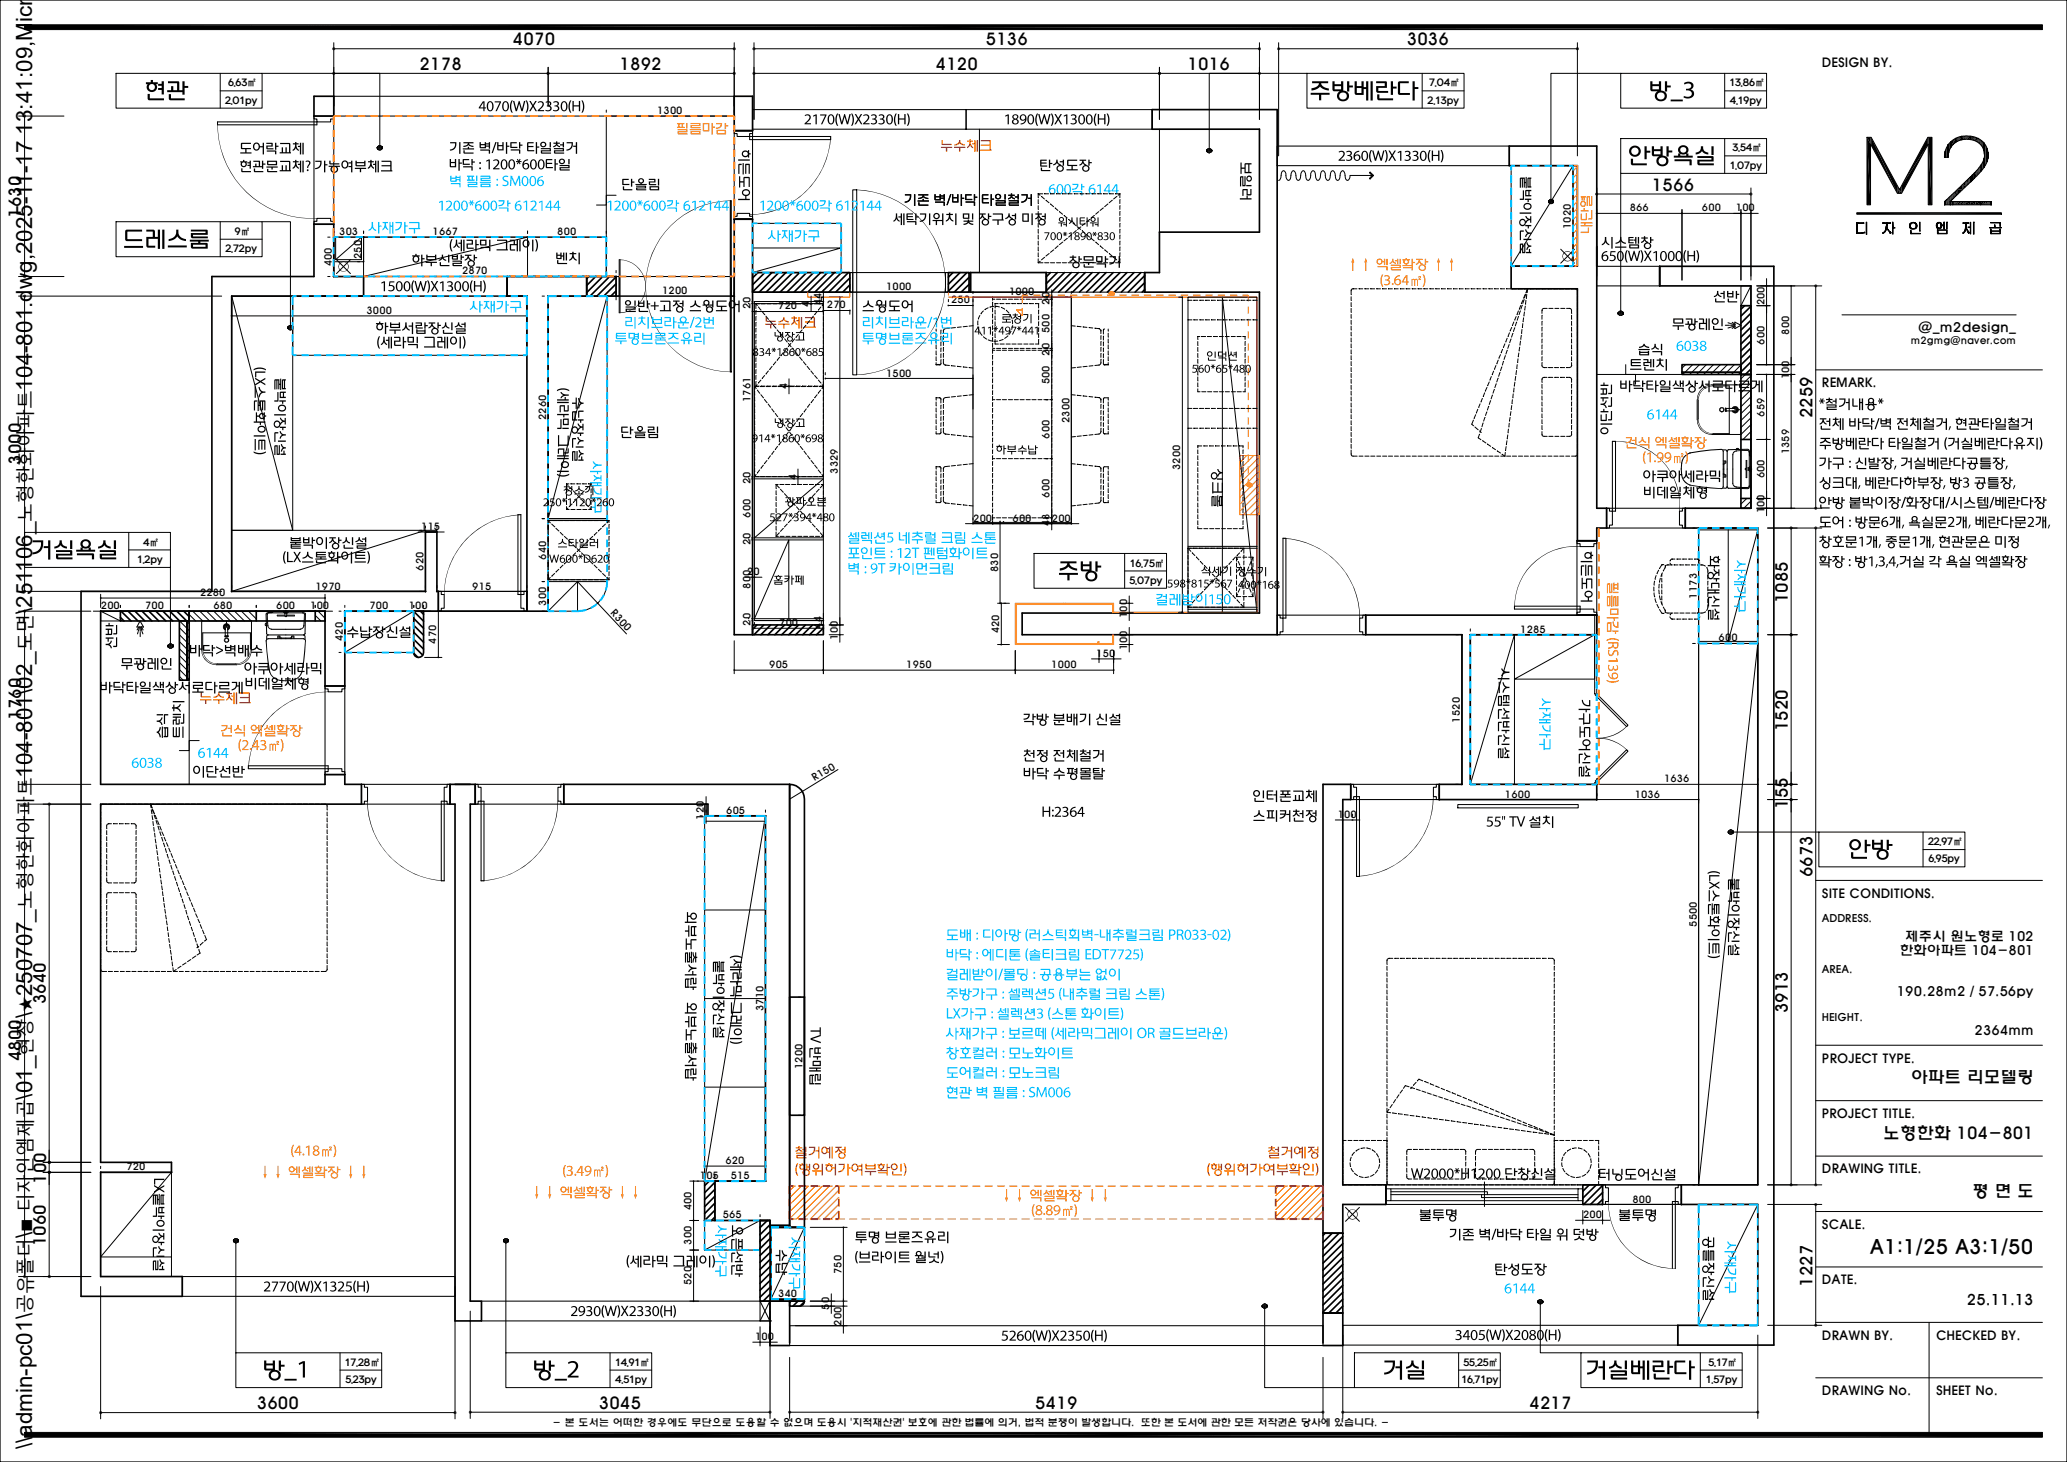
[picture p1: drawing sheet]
<svg xmlns="http://www.w3.org/2000/svg" width="420mm" height="297mm" viewBox="0 0 420 297" stroke-linecap="round" stroke-linejoin="round" font-family="sans-serif">
<defs><g id="words">
<g font-size="4.5">
<text x="6.6" y="79.3" transform="rotate(-90 6.6 79.3)">104-801.dwg,2025-11-17 13:41:09,Micro</text>
<text x="6.6" y="124.7" transform="rotate(-90 6.6 124.7)">\251106_</text>
<text x="6.6" y="158" transform="rotate(-90 6.6 158)">104-801\02_</text>
<text x="6.6" y="202.4" transform="rotate(-90 6.6 202.4)">250707_</text>
<text x="6.6" y="206.9" transform="rotate(-90 6.6 206.9)">\</text>
<text x="6.6" y="223.4" transform="rotate(-90 6.6 223.4)">\01_</text>
<text x="6.6" y="251.5" transform="rotate(-90 6.6 251.5)">\■</text>
<text x="6.6" y="294.5" transform="rotate(-90 6.6 294.5)">\\admin-pc01\</text>
</g>
<text font-size="4.1" x="379.9" y="254.7">A1:1/25 A3:1/50</text>
<g font-size="3.8">
<text x="6.6" y="106" transform="rotate(-90 6.6 106)">노형한화아파트</text>
<text x="6.6" y="132.4" transform="rotate(-90 6.6 132.4)">도면</text>
<text x="6.6" y="184.7" transform="rotate(-90 6.6 184.7)">노형한화아파트</text>
<text x="6.6" y="214.5" transform="rotate(-90 6.6 214.5)">현장 ★</text>
<text x="6.6" y="246.2" transform="rotate(-90 6.6 246.2)">디자인엠제곱</text>
<text x="6.6" y="266.8" transform="rotate(-90 6.6 266.8)">공유폴더</text>
</g>
<g font-size="3.4">
<text x="104.2" y="9.2">4070</text>
<text x="200.3" y="9.2">5136</text>
<text x="285.8" y="9.2">3036</text>
<text x="85.3" y="14.3">2178</text>
<text x="125.9" y="14.3">1892</text>
<text x="190.1" y="14.2">4120</text>
<text x="241.3" y="14.2">1016</text>
<text x="335.7" y="38.7">1566</text>
<text x="4.3" y="44.3" transform="rotate(-90 4.3 44.3)">1630</text>
<text x="368.3" y="85" transform="rotate(-90 368.3 85)">2259</text>
<text x="4.3" y="94.4" transform="rotate(-90 4.3 94.4)">3000</text>
<text x="363.3" y="122.6" transform="rotate(-90 363.3 122.6)">1085</text>
<text x="4.3" y="146.2" transform="rotate(-90 4.3 146.2)">1760</text>
<text x="363.3" y="148.6" transform="rotate(-90 363.3 148.6)">1520</text>
<text x="363.3" y="164.3" transform="rotate(-90 363.3 164.3)">155</text>
<text x="368.3" y="178.2" transform="rotate(-90 368.3 178.2)">6673</text>
<text x="9.3" y="204" transform="rotate(-90 9.3 204)">3640</text>
<text x="363.3" y="205.9" transform="rotate(-90 363.3 205.9)">3913</text>
<text x="4.3" y="215.6" transform="rotate(-90 4.3 215.6)">4800</text>
<text x="388.2" y="220.1">아파트 리모델링</text>
<text x="382.6" y="231.4">노형한화 104-801</text>
<text x="9.4" y="240.5" transform="rotate(-90 9.4 240.5)">100</text>
<text x="400.7" y="243.2">평 면 도</text>
<text x="9.3" y="253.2" transform="rotate(-90 9.3 253.2)">1060</text>
<text x="368.3" y="261.4" transform="rotate(-90 368.3 261.4)">1227</text>
<text x="52.2" y="286.3">3600</text>
<text x="121.7" y="286.2">3045</text>
<text x="210.4" y="286.2">5419</text>
<text x="310.8" y="286.3">4217</text>
</g>
<text font-size="3" x="399.6" y="265">25.11.13</text>
<g font-size="2.7">
<text x="389.8" y="67.4">@_m2design_</text>
<text x="387.1" y="191.1">제주시 원노형로 102</text>
<text x="386" y="193.9">한화아파트 104-801</text>
<text x="385.4" y="202.4">190.28m2 / 57.56py</text>
<text x="401.2" y="210.3">2364mm</text>
</g>
<g font-size="2.6">
<text x="370.2" y="13.7">DESIGN BY.</text>
<text x="370.2" y="78.7">REMARK.</text>
<text x="370.2" y="182.4">SITE CONDITIONS.</text>
<text x="370.2" y="215.9">PROJECT TYPE.</text>
<text x="370.2" y="227.1">PROJECT TITLE.</text>
<text x="370.2" y="238.4">DRAWING TITLE.</text>
<text x="370.2" y="249.6">SCALE.</text>
<text x="370.2" y="260.9">DATE.</text>
<text x="370.2" y="272.2">DRAWN BY.</text>
<text x="393.4" y="272.2">CHECKED BY.</text>
<text x="370.2" y="283.4">DRAWING No.</text>
<text x="393.4" y="283.4">SHEET No.</text>
</g>
<g font-size="2.2">
<text x="370.2" y="187.4">ADDRESS.</text>
<text x="370.2" y="197.7">AREA.</text>
<text x="370.2" y="207.3">HEIGHT.</text>
</g>
<g font-size="2">
<text x="46.4" y="17.6">6.63㎡</text>
<text x="290.4" y="17.6">7.04㎡</text>
<text x="351.4" y="17.6">13.86㎡</text>
<text x="45.7" y="21.1">2.01py</text>
<text x="133.5" y="23.2">1300</text>
<text x="290.1" y="21.1">2.13py</text>
<text x="351.5" y="21.1">4.19py</text>
<text x="351.4" y="34.3">1.07py</text>
<text x="352" y="30.8">3.54㎡</text>
<text x="47.7" y="47.7">9㎡</text>
<text x="68.9" y="47.8">303</text>
<text x="87.9" y="47.8">1667</text>
<text x="113.2" y="47.8">800</text>
<text x="319.2" y="46.5" transform="rotate(-90 319.2 46.5)">1020</text>
<text x="331.1" y="42.9">866</text>
<text x="345.8" y="42.9">600</text>
<text x="352.7" y="42.9">100</text>
<text x="45.8" y="51.2">2.72py</text>
<text x="73.4" y="52.6" transform="rotate(-90 73.4 52.6)">250</text>
<text x="67.4" y="54.1" transform="rotate(-90 67.4 54.1)">400</text>
<text x="93.9" y="55.8">2870</text>
<text x="134.5" y="59.8">1200</text>
<text x="180" y="59">1000</text>
<text x="205" y="60">1000</text>
<text x="74.5" y="63.8">3000</text>
<text x="152.5" y="62.8" transform="rotate(-90 152.5 62.8)">20</text>
<text x="158.1" y="62.9">720</text>
<text x="164.4" y="62.3" transform="rotate(-90 164.4 62.3)">4</text>
<text x="166.9" y="62.1" transform="rotate(-90 166.9 62.1)">44</text>
<text x="168" y="62.7">270</text>
<text x="193.3" y="61.6">250</text>
<text x="213.3" y="61.9" transform="rotate(-90 213.3 61.9)">20</text>
<text x="358.5" y="62" transform="rotate(-90 358.5 62)">200</text>
<text x="213.3" y="67.7" transform="rotate(-90 213.3 67.7)">500</text>
<text x="358.5" y="70" transform="rotate(-90 358.5 70)">600</text>
<text x="363.5" y="68" transform="rotate(-90 363.5 68)">800</text>
<text x="388.2" y="69.8">m2gmg@naver.com</text>
<text x="180" y="76.5">1500</text>
<text x="213.3" y="72.3" transform="rotate(-90 213.3 72.3)">20</text>
<text x="363.5" y="77.1" transform="rotate(-90 363.5 77.1)">100</text>
<text x="152.5" y="81.7" transform="rotate(-90 152.5 81.7)">1761</text>
<text x="159.9" y="79.1" transform="rotate(-90 159.9 79.1)">4</text>
<text x="213.3" y="78.1" transform="rotate(-90 213.3 78.1)">500</text>
<text x="111" y="85.3" transform="rotate(-90 111 85.3)">2260</text>
<text x="213.3" y="89.1" transform="rotate(-90 213.3 89.1)">600</text>
<text x="217.3" y="86" transform="rotate(-90 217.3 86)">2300</text>
<text x="358.5" y="84.6" transform="rotate(-90 358.5 84.6)">659</text>
<text x="239.8" y="95.5" transform="rotate(-90 239.8 95.5)">3200</text>
<text x="363.5" y="92.3" transform="rotate(-90 363.5 92.3)">1359</text>
<text x="152.5" y="98.4" transform="rotate(-90 152.5 98.4)">20</text>
<text x="161.8" y="97.5" transform="rotate(-90 161.8 97.5)">4</text>
<text x="170.2" y="96.3" transform="rotate(-90 170.2 96.3)">3329</text>
<text x="213.3" y="101.1" transform="rotate(-90 213.3 101.1)">600</text>
<text x="358.5" y="97.2" transform="rotate(-90 358.5 97.2)">600</text>
<text x="85.6" y="107.7">115</text>
<text x="152.5" y="105.2" transform="rotate(-90 152.5 105.2)">600</text>
<text x="197.7" y="106">200</text>
<text x="205.7" y="106">600</text>
<text x="213.3" y="106.9" transform="rotate(-90 213.3 106.9)">48</text>
<text x="213.7" y="106">200</text>
<text x="358.5" y="104.3" transform="rotate(-90 358.5 104.3)">100</text>
<text x="29.1" y="110.8">4㎡</text>
<text x="111" y="113.7" transform="rotate(-90 111 113.7)">640</text>
<text x="152.5" y="110.8" transform="rotate(-90 152.5 110.8)">20</text>
<text x="27.9" y="114.3">1.2py</text>
<text x="64.1" y="119.8">1970</text>
<text x="86.1" y="115.9" transform="rotate(-90 86.1 115.9)">620</text>
<text x="96" y="119.8">915</text>
<text x="151.8" y="116.8">20</text>
<text x="152.5" y="119.6" transform="rotate(-90 152.5 119.6)">800</text>
<text x="202.8" y="116.2" transform="rotate(-90 202.8 116.2)">830</text>
<text x="229.5" y="118.6">5.07py</text>
<text x="229.6" y="115.1">16.75㎡</text>
<text x="20.5" y="123.7">200</text>
<text x="29.5" y="123.7">700</text>
<text x="40.6" y="121.1">2280</text>
<text x="43.3" y="123.7">680</text>
<text x="56.1" y="123.7">600</text>
<text x="63" y="123.7">100</text>
<text x="75.1" y="123.7">700</text>
<text x="83.1" y="123.7">100</text>
<text x="111" y="123.1" transform="rotate(-90 111 123.1)">300</text>
<text x="124" y="124.6" transform="rotate(47 124 124.6)">R30</text>
<text x="229" y="125.6" transform="rotate(-90 229 125.6)">100</text>
<text x="344.8" y="121.6" transform="rotate(-90 344.8 121.6)">1173</text>
<text x="69.6" y="130.3" transform="rotate(-90 69.6 130.3)">420</text>
<text x="88.6" y="130.8" transform="rotate(-90 88.6 130.8)">470</text>
<text x="152.5" y="127.2" transform="rotate(-90 152.5 127.2)">20</text>
<text x="158.3" y="127.2">700</text>
<text x="166.9" y="127.8" transform="rotate(-90 166.9 127.8)">44</text>
<text x="170.2" y="130" transform="rotate(-90 170.2 130)">100</text>
<text x="203" y="128.7" transform="rotate(-90 203 128.7)">420</text>
<text x="229" y="132" transform="rotate(-90 229 132)">100</text>
<text x="308.9" y="128.6">1285</text>
<text x="349.2" y="130.3">600</text>
<text x="156.3" y="135.7">905</text>
<text x="184.1" y="135.7">1950</text>
<text x="213.6" y="135.7">1000</text>
<text x="222.8" y="133.5">150</text>
<text x="296.6" y="146.8" transform="rotate(-90 296.6 146.8)">1520</text>
<text x="165.5" y="158.8" transform="rotate(-32 165.5 158.8)">R150</text>
<text x="338.1" y="159">1636</text>
<text x="143" y="166.6" transform="rotate(-90 143 166.6)">120</text>
<text x="147.6" y="165.4">605</text>
<text x="271.8" y="166.2">100</text>
<text x="305.8" y="162.1">1600</text>
<text x="332.1" y="162.1">1036</text>
<text x="391.7" y="171.7">22.97㎡</text>
<text x="391.8" y="175.2">6.95py</text>
<text x="344.8" y="188.3" transform="rotate(-90 344.8 188.3)">5500</text>
<text x="155.2" y="205.4" transform="rotate(-90 155.2 205.4)">3710</text>
<text x="163" y="217.2" transform="rotate(-90 163 217.2)">1200</text>
<text x="25.7" y="237.7">720</text>
<text x="142.2" y="239.5">105</text>
<text x="147.4" y="236.5">620</text>
<text x="148.5" y="239.6">515</text>
<text x="140.5" y="245.9" transform="rotate(-90 140.5 245.9)">400</text>
<text x="331.7" y="244.3">800</text>
<text x="146.9" y="247.5">565</text>
<text x="321.6" y="247.5">200</text>
<text x="140.5" y="252.9" transform="rotate(-90 140.5 252.9)">300</text>
<text x="140.5" y="261.1" transform="rotate(-90 140.5 261.1)">520</text>
<text x="158.1" y="263.5">340</text>
<text x="171" y="258.8" transform="rotate(-90 171 258.8)">750</text>
<text x="168.5" y="266.1" transform="rotate(-90 168.5 266.1)">50</text>
<text x="171" y="269.3" transform="rotate(-90 171 269.3)">200</text>
<text x="153.4" y="272.3">100</text>
<text x="70.1" y="277.5">17.28㎡</text>
<text x="70.2" y="281">5.23py</text>
<text x="125" y="277.5">14.91㎡</text>
<text x="125" y="281">4.51py</text>
<text x="296.9" y="281">16.71py</text>
<text x="297.4" y="277.5">55.25㎡</text>
<text x="346.6" y="281">1.57py</text>
<text x="347.1" y="277.5">5.17㎡</text>
<text x="112.3" y="289.7">- 본 도서는 어떠한 경우에도 무단으로 도용할 수 없으며 도용시 '지적재산권' 보호에 관한 법률에 의거, 법적 분쟁이 발생합니다. 또한 본 도서에 관한 모든 저작권은 당사에 있습니다. -</text>
</g>
</g></defs>
<g fill="none" stroke="#000" stroke-width=".34">
<path d="M152.9 55.4h19.8v4h-19.8zM154 55.4l-1.1 1.1M155.4 55.4l-2.5 2.5M156.8 55.4l-3.9 3.9M158.2 55.4l-3.9 4M159.7 55.4l-4 4M161.1 55.4l-4 4M162.5 55.4l-4 4M163.9 55.4l-4 4M165.3 55.4l-4 4M166.8 55.4l-4.1 4M168.1 55.4l-4 4"/>
<path d="M169.5 55.4l-3.9 4M171 55.4l-4 4M172.4 55.4l-4 4M172.7 56.5l-2.9 2.9M172.7 57.9l-1.5 1.5M172.7 59.3l-.1 .1M213.4 55.4l-.8 .8M214.8 55.4l-2.2 2.2M216.3 55.4l-3.7 3.7M217.7 55.4l-4 4M219.1 55.4l-4 4M220.5 55.4l-4 4"/>
<path d="M221.9 55.4l-4 4M223.4 55.4l-4.1 4M224.7 55.4l-3.9 4M226.2 55.4l-4 4M227.6 55.4l-4 4M229 55.4l-4 4M230.4 55.4l-4 4M231.8 55.4l-4 4M232.6 56l-3.4 3.4M232.6 57.4l-2 2M232.6 58.8l-.5 .6"/>
</g>
<g fill="#000">
<path d="M183.9 39.5h1.2a1.33 1.33 0 0 1-1.3 1.7v-.3a1.04 1.04 0 0 0 1.1-1.2h-1zM185.7 39.5h.3v2.3h-.3zM186.6 39.5h2v.2h-.9a.8 .8 0 0 0 .9 .5v.3l-.6-.2-.4-.2-.4 .2-.6 .2v-.3a.78 .78 0 0 0 .9-.5h-.9zM186.4 40.7h1.1v-.3h.2v.3h1v.3h-2.3zM186.6 41.1h.2v.5h1.8v.2h-1.9zM189.9 39.5h.2v.3h.8v-.3h.3v.2h.5v-.2h.3v1.3h-.3v-.4h-.5v.3h-1.2l-.1-.3zM190 40.9l1.9 .1 .1 .8h-.3v-.6h-1.7zM190.1 40.1v.4h.8v-.4zM191.2 39.9v.2h.5v-.2zM193.1 39.4h.2l-.8 2.3h-.2zM193.7 40.3v.6h.8v-.6zM193.4 39.5h.3v.6h.8v-.6h.2v1.6h-1.2zM195.2 39.5h.3v.7h.4v.2h-.4v1.4h-.3zM196.1 39.5h1.3v.2h-1v.7h1.1v.2h-1.4zM197.9 39.5h.2v.5h.5v.2h-.5v.6h-.2zM196.2 40.9h1.9v.9h-.2v-.6h-1.7zM199.6 39.5h1.2v.2h-1v.5h1v.3h-1v.6h1.2v.2l-1.4-.1zM201.3 39.5h.2v.8h.5v.3h-.5v1.2h-.2zM202.2 40a.6 .6 0 0 1 1.2 0 .6 .6 0 0 1-1.2 0zM202.4 40a.35 .35 0 0 0 .7 0 .35 .35 0 0 0-.7 0zM204.1 39.5h.3v1h-.3zM202.3 40.7h2l.1 .6h-1.8v.3h1.8v.2h-2l-.1-.7h1.8v-.2h-1.8zM204.9 39.6h.5v-.3h.3v.3h.5v.2h-.5l.2 .3 .3 .2v.2l-.3-.1a.37 .37 0 0 0-.3-.2 .37 .37 0 0 0-.4 .2l-.4 .1v-.2l.4-.2 .2-.3h-.5zM206.2 39.9h.6v-.4h.2v1h-.2v-.4h-.6zM205 40.7h1.9l.1 .6h-1.8v.3h1.8v.2h-1.9l-.1-.7h1.8v-.2h-1.8zM209.4 39.5h.3v2.3h-.3v-1.4h-.5v-.2h.5zM207.5 39.5h1.3a1.34 1.34 0 0 1-1.3 1.7v-.3a1.05 1.05 0 0 0 1.1-1.2h-1.1z"/>
<path d="M218.1 53.8a.5 .5 0 0 0 1 0 .5 .5 0 0 0-1 0zM219.1 52h.3v.5h.4v.3h-.4v.5h-.3zM217.4 52.1h.5v-.2h.3v.2h.5v.3h-.5l.1 .3 .4 .4a.69 .69 0 0 1 .5 1.1 .69 .69 0 0 1-1.1 0 .69 .69 0 0 1 .3-1l-.4-.4-.2 .3-.5 .2v-.3l.4-.2 .2-.4h-.5zM220 53.2h2.3v.2h-1v.4h-.2v-.4h-1.1zM220.2 53.7h.2v.4h1.8v.3h-1.9zM220.2 52h1.9l.1 1-1.9-.1zM220.4 52.3v.4h1.5v-.4zM223 52.3v.7h.8v-.7zM222.7 52h1.3v1.2l-1.2-.1zM224.5 52h.2v.5h.5v.3h-.5v.5h-.2zM222.8 53.5h1.9v.9h-.2v-.7h-1.7zM225.5 52h1.2a1.33 1.33 0 0 1-1.3 1.8v-.3a1.04 1.04 0 0 0 1.1-1.2h-1zM227.3 52h.3v2.4h-.3z"/>
<path d="M157.4 67.4h.2v.8h.7v.1h.2v-.9h.2v.4h.2v-.4h.2v1h-.2v-.4h-.2v.3a.56 .56 0 0 1 .2 .9 .56 .56 0 0 1-.8 0 .56 .56 0 0 1 .1-.8l-.8-.1zM158.1 68.9a.37 .37 0 0 0 .7 0 .37 .37 0 0 0-.7 0zM159.5 67.4h1.1v.2h-.5l.5 .7a.54 .54 0 0 1 .4 .8 .54 .54 0 0 1-.9 .1 .54 .54 0 0 1 .2-.9l-.3-.3-.5 .4 .4-.8h-.4zM160.1 68.9a.4 .4 0 0 0 .8 0 .4 .4 0 0 0-.8 0zM160.9 67.4h.2v.4h.4v.2h-.4v.4h-.2zM161.7 67.5h1.6l.2 1.7h-1.9v-.2h.7v-.8h.2v.8h.7v-1.3h-1.5z"/>
</g>
<path d="M152.9 62.1v.4M152.9 63.3h14.4M153.3 61.3h14v64.8h-14zM153.3 61.7h14M167.3 62.1v.4M168.5 60.4h2.9M170.6 60.4v66.6M153.3 109.7h14M153.3 109.3h14M153.3 125.7h14M168.5 127h2.9" fill="none" stroke="#000" stroke-width=".2"/>
<g fill="#000">
<path d="M152.7 63.3h.2z" fill-rule="evenodd"/>
<path d="M152.7 63.2l.2 .1h-.2z" fill-rule="evenodd"/>
<path d="M152.7 63.4l.2-.1-.1 .2z" fill-rule="evenodd"/>
<path d="M152.8 63.1l.1 .2-.2-.1z" fill-rule="evenodd"/>
<path d="M152.9 63.3l.1 .2h-.2z" fill-rule="evenodd"/>
<path d="M152.8 63.1h.2l-.1 .2z" fill-rule="evenodd"/>
<path d="M152.9 63.3l.1 .1v.1z" fill-rule="evenodd"/>
<path d="M153 63.1l-.1 .2z" fill-rule="evenodd"/>
<path d="M152.9 63.3h.2z" fill-rule="evenodd"/>
<path d="M152.9 63.3l.1-.1 .1 .1z" fill-rule="evenodd"/>
<path d="M167.1 63.3h.2z" fill-rule="evenodd"/>
<path d="M167.1 63.4l.2-.1-.1 .2z" fill-rule="evenodd"/>
<path d="M167.1 63.2l.2 .1h-.2z" fill-rule="evenodd"/>
<path d="M167.3 63.3v.2h-.1z" fill-rule="evenodd"/>
<path d="M167.1 63.2l.1-.1 .1 .2z" fill-rule="evenodd"/>
<path d="M167.3 63.3l.1 .1-.1 .1z" fill-rule="evenodd"/>
<path d="M167.2 63.1h.1v.2z" fill-rule="evenodd"/>
<path d="M167.3 63.3h.2z" fill-rule="evenodd"/>
<path d="M167.3 63.1v.2z" fill-rule="evenodd"/>
<path d="M167.4 63.2l.1 .1h-.2z" fill-rule="evenodd"/>
<path d="M170.5 60.3l.1 .1-.1 .1z" fill-rule="evenodd"/>
<path d="M170.5 60.5l.1-.1z" fill-rule="evenodd"/>
<path d="M170.5 60.2l.1 .2z" fill-rule="evenodd"/>
<path d="M170.6 60.4v.2l-.1-.1z" fill-rule="evenodd"/>
<path d="M170.6 60.4v.2z" fill-rule="evenodd"/>
<path d="M170.5 60.2h.1v.2z" fill-rule="evenodd"/>
<path d="M170.6 60.4l.2 .1h-.1z" fill-rule="evenodd"/>
<path d="M170.6 60.2v.2z" fill-rule="evenodd"/>
<path d="M170.6 60.4l.2-.1v.2z" fill-rule="evenodd"/>
<path d="M170.7 60.2l.1 .1-.2 .1z" fill-rule="evenodd"/>
<path d="M170.5 126.9l.1 .1z" fill-rule="evenodd"/>
<path d="M170.5 127h.1l-.1 .1z" fill-rule="evenodd"/>
<path d="M170.5 126.8l.1 .2-.1-.1z" fill-rule="evenodd"/>
<path d="M170.6 127v.1h-.1z" fill-rule="evenodd"/>
<path d="M170.5 126.8h.1v.2z" fill-rule="evenodd"/>
<path d="M170.6 127l.1 .1z" fill-rule="evenodd"/>
<path d="M170.6 127h.2l-.1 .1z" fill-rule="evenodd"/>
<path d="M170.6 126.8v.2z" fill-rule="evenodd"/>
<path d="M170.6 127l.2-.1z" fill-rule="evenodd"/>
<path d="M170.7 126.8l.1 .1-.2 .1z" fill-rule="evenodd"/>
</g>
<path d="M155.6 64.4h.2v.8h1.8v.2h-1.9l-.1-.2zM155.5 65.8h2.2v.2h-1v.7h-.2v-.7h-1zM158.1 65.8h2.3v.2h-1v.7h-.3v-.7h-1zM158.2 65.3a.83 .83 0 0 0 .9-.9h.3a.79 .79 0 0 0 .9 .9v.2l-.6-.1-.4-.4-.8 .5h-.3zM160.8 64.5h.5v-.3h.2v.3h.5v.2h-.5a1.06 1.06 0 0 0 .5 1.1v.3l-.6-.6-.6 .6v-.3a1.06 1.06 0 0 0 .5-1.1h-.5zM162.2 64.4h.3v2.4h-.3v-1.5h-.4v-.3h.4zM162.7 64.4h.3v2.4h-.3zM163.6 64.4l1.9 .1 .1 1.8h.2v.3h-2.3v-.3h1.8v-.8h-1.7v-.2h1.7v-.7h-1.7z" fill="#f00"/>
<g fill="#000">
<path d="M5 5l410 1h-410zM5 5h410v1zM379.3 27.9h.8v1.4zM380.1 27.9l.1 1.6-.1-.2zM380.1 27.9h.1v1.6zM380.2 27.9l5.3 11.4-5.3-9.8zM380.2 27.9l5.3 9.9v1.5zM385.5 37.8l.5 1.5h-.5zM385.5 37.8l.5 .7v.8zM386 38.5l.4 .8h-.4zM386.4 37.8v1.5l-.4-.8zM391.7 29.4l-5.3 9.9v-1.5z"/>
<path d="M391.7 27.9v1.5l-5.3 8.4zM391.7 27.9v1.5zM391.7 27.9l.1 1.4zM391.8 27.9l.8 13.7zM395.1 31.5v.5zM395.1 31.5l.1 .5h-.1zM395.2 30.8v1.2l-.1-.5zM395.3 30.7l.1 1.3h-.1zM395.4 30.3v1.7l-.1-1.3zM395.4 30.3l.1 1.7zM395.5 30v2zM395.5 30l.3 2h-.3z"/>
<path d="M395.9 29.3v1.9zM395.9 29.3l.3 1.1-.3 .6zM395.9 29.3l.3-.2v1.3zM396.2 29.1l.2 .8-.2 .5zM396.4 28.8v1.1l-.2-.8zM396.5 28.7l.3 .6-.3 .5zM396.5 28.7l.3-.3v.9zM396.8 28.4l.2 .8-.2 .1zM396.8 28.4l.2-.1v.9zM397 28.3l.3 .6-.3 .3zM397 28.3l.3-.2v.8zM397.4 28.1l.4 .6-.4 .2z"/>
<path d="M397.1 39l.3-.2v1zM397.4 38.8l.3 .8-.3 .2zM397.4 38.8l.3-.3v1.1zM397.7 38.5h1l-1 1.1zM397.4 28.1l.4-.2v.8zM397.8 27.9l.1 .7-.1 .1zM397.8 27.9h.1v.7zM397.9 27.9l.2 .6-.2 .1zM397.9 27.9l.2-.1v.7zM398.1 27.8l.5 .6-.5 .1zM398.1 27.8l.5-.1v.7zM398.6 27.7l.4 .7h-.4z"/>
<path d="M397.7 38.5l1-1v1zM398.7 37.5l.2 .9-.2 .1zM398.7 37.5l.2-.2v1.1zM398.9 37.3l.5 .7-.5 .4zM398.6 27.7l.4-.1v.8zM399 27.6l.3 .7-.3 .1zM399 27.6h.3v.7zM399.3 27.6l.2 .7h-.2zM398.9 37.3l.5-.4v1.1zM399.4 36.9l.1 .9-.1 .2zM399.3 27.6h.2v.7zM399.5 27.6v.7z"/>
<path d="M399.4 36.9l.1-.2v1.1zM399.5 36.7v1.1zM399.5 27.6l.3 .7h-.3zM399.5 36.7h.1v1zM399.6 36.7l.3 .8-.3 .2zM399.5 27.6h.3v.7zM399.8 27.6l.5 .8-.5-.1zM399.6 36.7l.3-.3v1.1zM399.9 36.4l.1 .9-.1 .2zM400 36.2v1.1l-.1-.9zM400 36.2v1.1zM400 36.2l.1 1.1z"/>
<path d="M400.1 36.2l.1 .9-.1 .2zM400.2 36.1v1l-.1-.9zM400.2 36.1l.1 .9-.1 .1zM400.2 36.1l.1-.1v1zM399.8 27.6l.5 .1v.7zM400.3 36v1zM400.3 27.7l.6 .7h-.6zM400.4 35.9v1.1zM400.5 35.9l.1 .9-.1 .1zM400.6 35.7v1.1l-.1-.9zM400.6 35.7l.2 .9-.2 .2zM400.8 35.5v1.1l-.2-.9z"/>
<path d="M400.8 35.5l.1 .9-.1 .2zM400.3 27.7l.6 .1v.6zM400.9 27.8l.3 .8-.3-.2zM400.9 35.4v1l-.1-.9zM400.9 35.4l.2 .9-.2 .1zM401.1 35.3v1l-.2-.9zM401.1 35.3v1zM401.1 35.3l.1-.1v1zM400.9 27.8h.3v.8zM401.2 35.1v1.1zM401.2 27.8l.1 .8h-.1zM401.2 35.1l.1 1z"/>
<path d="M401.3 35l.3 .8-.3 .3zM401.2 27.8l.1 .1v.7zM401.3 27.9l.4 .9-.4-.2zM401.6 34.6v1.2l-.3-.8zM401.6 34.6l.1 1-.1 .2zM401.3 27.9l.4 .1v.8zM401.7 28l.2 .9-.2-.1zM401.7 34.5v1.1l-.1-1zM401.7 34.5l.3 .9-.3 .2zM401.7 28l.2 .1v.8zM401.9 28.1l.2 1-.2-.2zM402 34.2v1.2l-.3-.9z"/>
<path d="M402 34.2l.2 1-.2 .2zM401.9 28.1l.2 .1v.9zM402.1 28.2l.3 1.2-.3-.3zM402.2 34v1.2l-.2-1zM402.2 34l.1 1.1-.1 .1zM402.3 33.9v1.2l-.1-1.1zM402.3 33.9l.2 .9-.2 .3zM402.1 28.2l.3 .2v1zM402.4 28.4l.1 1.1zM402.5 28.5l.2 1.2-.2-.2zM402.5 33.5v1.3l-.2-.9zM402.5 33.5l.3 1-.3 .3z"/>
<path d="M402.5 28.5l.2 .2v1zM402.7 28.7l.2 1.4-.2-.4zM402.8 33.1v1.4l-.3-1zM402.8 33.1l.1 1.3-.1 .1zM402.9 32.9v1.5l-.1-1.3zM402.9 32.9v1.5zM402.7 28.7l.2 .2v1.2zM402.9 32.8v1.5zM402.9 28.9l.2 1.5zM402.9 32.8l.2 1.3-.2 .2zM402.9 28.9l.2 .1v1.4zM403.1 32.5v1.6l-.2-1.3z"/>
<path d="M403.1 32.5v1.6zM403.1 29l.1 2zM403.1 32.2v1.8zM403.9 30.6v1.9zM403.9 30.6v1.5zM377.4 47.3l.1 .1zM377.5 45.3l.1 .1zM377.5 47.3l.1 .1zM377.6 45.3l.3 .1h-.3zM377.6 47.3l.4 .1h-.4zM377.6 45.3h.3v.1zM377.9 45.3l.1 .1z"/>
<path d="M377.6 47.3h.4v.1zM378 47.3l.1 .1zM378 45.3l.2 .1h-.2zM378.1 47.3l.1 .1zM378.2 47.3v.1zM378 45.3h.2v.1zM378.2 47.3l.1 .1zM378.2 45.3l.1 .1zM378.3 47.3l.1 .1zM378.3 45.3l.2 .1h-.2zM378.3 47.3l.1-.1v.2zM378.4 47.2l.3 .2h-.3z"/>
<path d="M378.3 45.3h.2v.1zM378.5 45.3v.1zM378.5 45.3l.1 .1zM378.4 47.2h.3v.2zM378.7 47.2v.2zM378.7 47.2l.1 .1zM378.8 47.2v.1zM379.3 27.9l.8 13.7h-.8zM379.3 27.9l.8 1.4v12.3zM382.6 45.3l.1 .1zM382.6 47.3h.1zM382.7 45.3l.2 .1h-.2z"/>
<path d="M382.6 47.3l.1-.1v.1zM382.7 47.2v.1zM382.7 47.2l.1 .1zM382.8 47.2h.1l-.1 .1zM382.7 45.3h.2v.1zM382.9 45.3l.2 .1h-.2zM382.9 47v.2h-.1zM382.9 47v.2zM382.9 47l.1 .1zM383 46.9h.1l-.1 .2zM382.9 45.3h.2v.1zM383.1 45.3l.2 .1h-.2z"/>
<path d="M383.1 46.7v.2h-.1zM383.1 46.7v.2zM383.2 46.3v.4zM383.2 46.1v.6zM383.1 45.3h.2v.1zM383.3 45.5v.9zM383.4 45.3v1zM383.4 45.3v.6zM383.4 46.3l.1 .3zM383.5 45.3v.1zM383.5 46.4l.1 .4zM383.5 45.3l.2 .1h-.2z"/>
<path d="M383.6 46.6l.2 .3zM383.5 45.3h.2v.1zM383.7 45.3l.1 .1h-.1zM383.8 46.7l.1 .4zM383.7 45.3h.1v.1zM383.8 45.3l.1 .1zM383.9 46.9l.1 .3zM383.9 45.3l.1 .1zM384 47.1l.1 .2zM384 45.3l.1 .1zM384.6 45.1v1.1zM384.6 46.2l.4 .1z"/>
<path d="M388 45.7l.1 .5zM388.1 45.5v.7zM388.2 46v.4zM388.2 45.5v.2zM388.2 46.8l.1 .7h-.1zM388.2 46.2l.2 .3zM388.2 45.3v.2zM388.3 45.3l.1 .1-.1 .1zM388.2 46.8h.1v.6zM388.3 47.4l1.9 .1zM388.4 46.4l.2 .1zM388.3 45.3h.1v.1z"/>
<path d="M388.4 45.3h.1l-.1 .1zM388.4 45.3l.1-.1v.1zM388.5 45.2l.2 .1h-.2zM388.6 46.4v.2zM388.6 46.4l.2 .2h-.2zM388.5 45.2l.2 .1zM388.7 45.2l.2 .1zM388.6 46.4h.2v.2zM388.8 46.4l.2 .1-.2 .1zM388.9 45.2l.2 .2zM388.8 46.4h.2v.1zM389 46.4l.1 .1h-.1z"/>
<path d="M389 46.4l.1 .1zM389.1 46.4h.1zM389.1 45.3l.2 .3zM389.2 46.3v.1h-.1zM389.3 46.2v.2zM389.3 45.4v.4zM389.3 46.1v.2zM389.4 45.6v.6zM389.4 45.6l.1 .4zM390 45.1l.1 1.8h-.1zM390 45.1h.1v1.8zM391.8 29.3l.8 12.3h-.8z"/>
<path d="M391.8 27.9h.8v13.7zM393.4 45.7l.1 .4zM393.5 45.5v.6zM393.6 45.4v.8zM393.6 45.4v.2zM393.6 46.1l.1 .3zM393.7 45.3v.2zM393.7 46.7l.1 .8h-.1zM393.7 46.2l.1 .2zM393.7 45.3h.1l-.1 .1zM393.7 46.7l.1 .1zM393.8 47.4l1.7 .1z"/>
<path d="M393.8 46.7l1.7 .1zM393.7 46.7l.1 .1v.6zM393.7 45.3l.1-.1v.1zM393.8 46.3l.2 .1h-.2zM393.8 45.2l.2 .1zM393.8 46.3l.2 .1zM393.8 45.2h.2v.1zM394 45.2v.1zM394 46.3l.2 .1h-.2zM394 45.2l.2 .1zM394 46.3l.2 .1zM394.2 46.3l.1 .1z"/>
<path d="M394.2 45.2l.1 .2zM394.3 46.3v.1zM394.3 45.3v.1zM394.3 46.2v.2zM394.3 45.3l.1 .3zM394.4 46v.3zM394.4 45.4v.8zM394.4 45.4l.1 .7zM394.6 45.7l.1 .1zM394.7 45.7l.1 .1zM394.8 45.7v.1zM394.9 45.7l.1 .1z"/>
<path d="M395 45.2l.1 1.3zM395.1 40.9l.1 .7zM395.2 40.9l.1 .7h-.1zM395.3 40.8v.8l-.1-.7zM395.3 40.8l.1 .8zM395.4 40.7l.1 .9h-.1zM395.4 40.7l.1-.1v1zM395.5 40.6l.1 1h-.1zM395.5 46.7l.1 .8zM395.5 45.1l.1 1.4h-.1zM395.5 47.4l.1 .1zM395.5 46.8l.1 .7-.1-.1z"/>
<path d="M395.6 40.5v1.1l-.1-1zM395.6 40.5v1.1zM395.6 40.5l.3 1.1h-.3zM395.5 46.7h.1v.8zM395.5 45.1h.1v1.4zM395.9 40.2v1.4l-.3-1.1zM395.9 40.2v1.4zM395.9 40.2l.3 1.4h-.3zM395.9 40.2l.3-.2v1.6zM396.2 40v1.6zM396.2 39.9v1zM396.2 40.9l.1 .7z"/>
<path d="M396.2 39.9l.1 1zM396.3 39.9v1zM396.3 40.9l.2 .7h-.2zM396.4 39.8v1zM396.4 39.8l.1 .9-.1 .1zM396.4 39.8l.1-.2v1.1zM396.5 39.6l.2 .9-.2 .2zM396.3 40.9h.2v.7zM396.5 40.9l.3 .7h-.3zM396.7 39.5v1l-.2-.9zM396.7 39.5v1zM396.7 39.4l.2 .9-.2 .2z"/>
<path d="M396.5 40.9h.3v.7zM396.8 40.9l.3 .7h-.3zM396.9 39.3v1l-.2-.9zM396.9 39.3l.2 .8-.2 .2zM396.8 40.9h.3v.7zM397.1 40.9l.2 .7h-.2zM397.1 39v1.1l-.2-.8zM397.1 39l.3 .8-.3 .3zM397.1 40.9h.2v.7zM397.3 40.9l.2 .7h-.2zM397.3 40.9h.2v.7zM397.5 40.9l.3 .7h-.3z"/>
<path d="M397.5 40.9h.3v.7zM397.8 40.9l.5 .7h-.5zM397.8 40.9h.5v.7zM398.3 40.9l.7 .7h-.7zM398.9 45.3v.1zM398.3 40.9h.7v.7zM399 40.9l.3 .7h-.3zM399 47.2v.1zM399 47.2h.1l-.1 .1zM399 45.3l.2 .1h-.2zM399.1 47v.2h-.1zM399.2 46.9v.3z"/>
<path d="M399 45.3h.2v.1zM399.2 45.3l.1 .1zM399.2 46.7v.3zM399.3 46.6v.3zM399.3 45.3l.1 .1zM399 40.9h.3v.7zM399.3 40.9l1.1 .7h-1.1zM399.4 46.2v.6zM399.4 45.5v1.1zM399.5 46.3v.3zM399.5 45.3l.1 .1zM399.5 46.4l.1 .3z"/>
<path d="M399.6 45.3l.2 .1h-.2zM399.6 46.4l.1 .5zM399.7 46.6l.1 .4zM399.8 46.7l.1 .5zM399.6 45.3h.2v.1zM399.9 45.3l.1 .1zM399.9 46.1l.4 .1h-.4zM399.9 47l.1 .3zM400 47.2l.1 .1zM399.9 46.1h.4v.1zM400.3 46.2l.1 1.3zM400.3 46.1l.1 1.4z"/>
<path d="M399.3 40.9h1.1v.7zM400.4 40.9l1 .7h-1zM400.4 40.9h1v.7zM401.4 40.9v.7zM401.4 40.9l1.1 .7h-1.1zM401.4 40.9h1.1v.7zM402.5 40.9l.5 .7h-.5zM402.5 40.9h.5v.7zM403 40.9l.4 .7h-.4zM403 40.9h.4v.7zM403.4 40.9v.7zM403.4 40.9l.3 .7h-.3z"/>
<path d="M403.4 40.9h.3v.7zM403.7 40.9l.1 .7zM403.8 40.9l.2 .7h-.2zM403.8 40.9h.2v.7zM404 40.9l.1 .7zM404.1 40.9l.2 .7h-.2zM404.2 46.2l1.1 .1zM404.1 40.9h.2v.7zM404.3 40.9l.1 .7zM404.4 40.9l.1 .7zM404.5 40.9v.7zM404.5 46.5l.1 1h-.1z"/>
<path d="M404.5 45.2l1.9 .1zM404.5 46.5h.1v.4zM404.6 47.4l1.8 .1zM404.6 46.9l1.8 .1zM404.5 46.5l.1 .9zM405.3 45.7l.1 .6-.1-.1zM405.3 46.2l.1 .1zM405.3 45.7h.1v.5zM405.4 46.2l1.3 .1zM406.4 46.5v1zM406.4 45.2v.8zM406.4 47.4v.1z"/>
<path d="M406.4 47v.5zM406.4 46.9v.6zM406.4 45.3v.7zM5 291l410 1h-410zM5 291h410v1z"/>
<path d="M44.2 25.1a19.3 19.3 0 0 0 20.2 19.2 19 19 0 0 1-20.2-19.2z" fill-rule="evenodd"/>
<path d="M44.2 25v.1z" fill-rule="evenodd"/>
<path d="M64.3 44.3l.2 .1z" fill-rule="evenodd"/>
<path d="M69 53.4a1.08 1.08 0 0 1 1.2-.2 1.08 1.08 0 0 1 .7 .9h-.2a.94 .94 0 0 0-1.3-.8 .94 .94 0 0 0-.3 1.5 .94 .94 0 0 0 1.6-.2v-.5h.2a1.06 1.06 0 0 1-1.5 1 1.06 1.06 0 0 1-.4-1.7z" fill-rule="evenodd"/>
<path d="M152.3 43.6a16.8 16.8 0 0 0 16.5-15.9 16.8 16.8 0 0 1-16.5 16z" fill-rule="evenodd"/>
<path d="M152.2 43.6h.2z" fill-rule="evenodd"/>
<path d="M317.8 51.3a1.08 1.08 0 0 1 1.1-.2 1.08 1.08 0 0 1 .7 1h-.2a.94 .94 0 0 0-1.2-.9 .94 .94 0 0 0-.4 1.5 .94 .94 0 0 0 1.6-.2v-.4h.2a1.07 1.07 0 0 1-1.5 .9 1.07 1.07 0 0 1-.3-1.7z" fill-rule="evenodd"/>
<path d="M327.6 89.7h.1z" fill-rule="evenodd"/>
<path d="M94.7 109.5a15.7 15.7 0 0 1 11.2-4.9 16.3 16.3 0 0 0-15.7 16.2 16.5 16.5 0 0 1 4.5-11.3z" fill-rule="evenodd"/>
<path d="M105.8 104.6h.1z" fill-rule="evenodd"/>
<path d="M327.6 89.6a13 13 0 0 1 13.7 14.2h-.1a12.9 12.9 0 0 0-13.6-14.1z" fill-rule="evenodd"/>
<path d="M341.2 103.8h.1z" fill-rule="evenodd"/>
<path d="M260.7 109.3a16.4 16.4 0 0 1 15.7 16.3h-.2a16.1 16.1 0 0 0-15.5-16.2z" fill-rule="evenodd"/>
<path d="M276.2 125.6h.2z" fill-rule="evenodd"/>
<path d="M50.4 156.1l.1 .1z" fill-rule="evenodd"/>
<path d="M55.4 145a15.9 15.9 0 0 1 11.3-4.4 16.3 16.3 0 0 0-16.3 15.6 16.3 16.3 0 0 1 5-11.2z" fill-rule="evenodd"/>
<path d="M66.6 140.5h.1z" fill-rule="evenodd"/>
<path d="M74.6 162.8h.1a16.3 16.3 0 0 0 15.6 16.2 16.3 16.3 0 0 1-15.7-16.2z" fill-rule="evenodd"/>
<path d="M74.7 162.7v.1z" fill-rule="evenodd"/>
<path d="M90.2 178.9l.1 .1z" fill-rule="evenodd"/>
<path d="M113.3 162.8h.1a16.3 16.3 0 0 1-15.7 16.2 16.3 16.3 0 0 0 15.6-16.2z" fill-rule="evenodd"/>
<path d="M97.7 178.9l.1 .1z" fill-rule="evenodd"/>
<path d="M113.3 162.8h.1z" fill-rule="evenodd"/>
<path d="M291.2 161.8h.1a16.3 16.3 0 0 1-15.7 16.3 16.3 16.3 0 0 0 15.6-16.3z" fill-rule="evenodd"/>
<path d="M275.6 178l.1 .1z" fill-rule="evenodd"/>
<path d="M291.2 161.8h.1z" fill-rule="evenodd"/>
<path d="M274.1 246a1.08 1.08 0 0 1 1.1-.2 1.08 1.08 0 0 1 .7 .9h-.1a.94 .94 0 0 0-1.3-.9 .94 .94 0 0 0-.4 1.6 .94 .94 0 0 0 1.6-.3l.1-.4h.1a1.07 1.07 0 0 1-1.5 1 1.07 1.07 0 0 1-.3-1.7z" fill-rule="evenodd"/>
</g>
<path d="M0 0h420v297h-420zM395.6 29.6v2.4" fill="none" stroke="#000" stroke-width=".25"/>
<g fill="none" stroke="#000" stroke-width=".2">
<path d="M5 5h410v1h-410zM199 26.2v29.2M379.3 27.9h.9l5.8 10.6 5.7-10.6h.9v13.7h-.8v-12.3l-5.4 10h-.9l-5.4-10v12.3h-.8zM395.8 29.5v2.5M395.9 29.5v2.2M396.2 29l1.1-.8 1.1-.5 1.3-.1 1.6 .3 1.2 .5 .7 .8 .5 .9 .3 1.4-.3 1.4-1 1.7-1 1.2-5.5 5.1h8a.32 .32 0 0 1 .4 .1 .32 .32 0 0 1 0 .4v.2h-9a.37 .37 0 0 1-.5-.1 .37 .37 0 0 1 0-.5l6.9-6.8 .9-1.3 .3-.8v-.9l-.4-1.4-.9-.9-1.2-.5-1.2-.1-1.5 .3-1.1 .7-.8 1.1-.2 1.2a.32 .32 0 0 1-.1 .4 .32 .32 0 0 1-.4 0 .36 .36 0 0 1-.4-.3 .36 .36 0 0 1 .1-.4l.3-1.2zM403.2 31.8v2.1M403.3 29.2v4.7M403.4 29.5v4.1M403.5 29.5v3.9M403.6 29.8v3.4M403.8 30.2v2.6"/>
<path d="M68.4 52.7l2.8 2.9M71.2 52.7l-2.8 2.9M317.1 50.6l2.8 2.9M319.9 50.6l-2.8 2.9M377.3 45.3h1.4v.1h-.9a.37 .37 0 0 0-.4 .1 .37 .37 0 0 0 0 .5v.9a.29 .29 0 0 0 0 .3 .29 .29 0 0 0 .4 .1l1.1-.1-.2 .2h-.9a.38 .38 0 0 1-.5 0 .38 .38 0 0 1 0-.5zM377.3 43.2h29.4v.3h-29.4zM379.2 45.1h.1v2.5h-.1zM379.2 45.1v2.5M382.6 45.3h1.5v.1h-.2a.38 .38 0 0 0-.5 0 .38 .38 0 0 0 0 .5v.4l.8 1h-.2l-.7-.9-.3 .7-.4 .3 .5-.6 .2-1a.37 .37 0 0 0-.1-.4 .37 .37 0 0 0-.5 0zM384.6 45.1v1.1h.4l-.4 .1v1.3zM384.6 45.1v2.5M388.2 46.8h.1v.6l1.9 .1h-2z"/>
<path d="M390 45.1h.1v1.8h-.1zM393.7 45.3l.4-.1 .3 .2a.29 .29 0 0 0 .2 .3 .29 .29 0 0 0 .4-.1v-.4h.1v1.3h-.1v-.2a.29 .29 0 0 0-.1-.5 .29 .29 0 0 0-.4 .1l-.2 .5h-.6l-.3-.4zM393.7 45.4l.1-.1 .5 .1 .1 .5-.1 .4-.4 .1-.3-.3zM393.7 46.7h1.9v.8h-1.9zM393.8 46.8h1.7v.6h-1.7zM395.5 45.1h.1v1.4h-.1zM398.9 45.3h1.1v.1a.48 .48 0 0 0-.5 .2 .48 .48 0 0 0 0 .5l.6 1.2-.1 .1-.5-1-.3 .7-.3 .3 .4-.7 .1-.9a.32 .32 0 0 0 0-.4 .32 .32 0 0 0-.5 0zM400.3 45.2l.1 2.3-.1-1.3h-.4v-.1h.4zM400.4 45.2v2.3M401 45.1h.1v2.5h-.1zM401 45.1v2.5M404.2 46.2h1.1v-.5h.1v.5l1.3 .1z"/>
<path d="M404.5 46.5h.1v.4h1.8v-.4v1h-1.9zM404.5 45.2h1.9v.8v-.7zM404.6 47h1.8v.4h-1.8zM368.9 75.1h46.1M374.3 64h35.4M368.9 178.9h46.1M368.9 212.3h46.1M368.9 223.6h46.1M368.9 234.9h46.1M273.4 245.3l2.8 2.8M276.2 245.3l-2.8 2.8M368.9 246.1h46.1"/>
<path d="M368.9 257.4h46.1M368.9 268.6h46.1M368.9 279.9h46.1M392 268.6v22.4M5 291h410v1h-410z"/>
<circle cx="388.7" cy="45.9" r=".72"/>
<circle cx="388.8" cy="45.9" r=".62"/>
</g>
<g fill="#000" stroke="#000" stroke-width=".2">
<path d="M395.1 31.8v.2zM395.1 31.5v.5zM395.2 30.8l.1 1.2zM395.3 30.7v1.3zM395.8 29.5v2.5zM395.8 29.5v2.4zM395.8 29.5v2.3zM395.8 29.5v2.2zM395.9 29.3v1.9zM395.9 29.3v1.7zM396.4 28.8v1.1zM396.4 28.8l.1 1z"/>
<path d="M397.3 28.1l.1 .8zM398.6 27.7v.7zM400.3 27.7v.7zM400.4 35.9v1.1zM400.4 35.9v1zM400.4 35.9l.1 1zM400.6 35.7v1.1zM400.8 35.5v1.1zM401.2 35.2v1zM401.2 35.1v1.1zM402.5 33.5v1.3zM403.1 29v1.5z"/>
<path d="M403.1 32.2v1.8zM403.2 29.2v2.3zM403.2 31.8v2.1zM403.2 31.7v2.2zM403.2 31.6v2.3zM403.2 29.2v2.4zM403.7 30.2v2.7zM403.7 30.2l.1 2.6zM403.9 30.9v1.2zM403.9 31.1v1zM377.3 45.3v2.1zM377.3 45.3l.1 2.1z"/>
<path d="M377.4 45.3v2.1zM377.4 45.3v.1zM377.4 47.3v.1zM377.4 45.3v2zM377.4 45.3l.1 .1zM377.6 45.3v.1zM378.2 47.3v.1zM378.6 45.3v.1zM378.6 45.3l.1 .1zM378.7 45.3v.1zM382.6 47.3v.1zM382.6 45.3v.1z"/>
<path d="M382.6 45.3l.1 .1zM382.7 45.3v.1zM382.9 45.3v.1zM383.1 46.7v.2zM383.2 46.3v.4zM383.2 46.1v.6zM383.3 45.9v.7zM383.3 45.3v.1zM383.3 45.5v.9zM383.3 45.4v1zM383.3 45.3v1.1zM383.3 45.3l.1 1.1z"/>
<path d="M383.4 46.3v.2zM383.4 45.3v.6zM383.4 45.3l.1 .1zM383.5 45.3v.1zM384 47.1v.2zM384 47.1l.1 .2zM384.1 47.2v.2zM384.1 45.3v.1zM384.1 47.2l.1 .1zM384.6 45.1v1.2zM388 45.7v.4zM388.1 45.5v.8z"/>
<path d="M388.1 46l.1 .3zM388.1 45.5v.5zM388.1 45.5l.1 .2zM388.2 46v.4zM388.2 45.3l.1 .2zM388.2 46.8l.1 .7zM388.4 46.4v.1zM389.1 45.3v.1zM389.2 46.3v.1zM389.3 46.2v.2zM389.3 46.1l.1 .2zM389.3 45.5l.1 .3z"/>
<path d="M389.4 45.8v.5zM389.4 45.5v.8zM389.4 45.5v.7zM389.5 45.7v.3zM393.4 45.7v.2zM393.5 45.5v.6zM393.5 45.5l.1 .7zM393.6 45.8v.5zM393.6 45.4v.4zM393.6 45.4v.2zM393.6 46v.3zM393.7 45.3v.2z"/>
<path d="M393.6 46.1l.1 .3zM393.7 45.3v.1zM393.8 46.3v.1zM393.7 46.7l.1 .8zM393.8 45.2v.1zM394.3 45.3v.1zM394.4 45.3v.3zM394.4 46v.3zM394.4 45.3v.5zM394.4 45.8v.4zM394.5 45.5v.6zM394.5 45.6v.5z"/>
<path d="M394.5 45.6v.3zM394.5 45.7v.2zM394.5 45.7v.1zM395 45.7v.1zM395 45.6v.2zM395 45.2v1.3zM395 45.8v.7zM395 45.6v.9zM395.1 45.2v1.3zM395.1 45.2v1.2zM395.1 41v.6zM395.1 40.9v.7z"/>
<path d="M395.2 40.9v.7zM396.2 40.9v.7zM396.3 40.9v.7zM396.8 40.9v.7zM398.9 47.3v.1zM398.9 45.3v.1zM398.9 45.3l.1 .1zM399 47.2v.1zM399.1 47v.2zM399.2 46.7v.3zM399.4 46.2v.6zM399.4 46.1v.6z"/>
<path d="M399.4 45.3v.1zM399.4 45.5v1.1zM399.4 45.4v1.2zM399.4 45.3v1.3zM399.4 45.3l.1 1.2zM399.5 45.3v1.2zM399.5 45.3v1.1zM399.5 46.2v.2zM399.5 46.2v.3zM399.5 45.3v.9zM399.5 45.3v.6zM399.5 45.3v.3z"/>
<path d="M399.5 45.3v.1zM399.5 46.3v.3zM399.8 45.3l.1 .1zM399.9 46.9v.3zM399.9 47l.1 .3zM400 45.3v.1zM400 47.1v.3zM400 47.2v.2zM400 47.2v.1zM400 47.2l.1 .1zM402.5 40.9v.7zM404.5 40.9l.1 .7z"/>
<path d="M404.6 40.9v.7zM404.5 46.5l.1 1zM404.5 46.5l.1 .5zM405.3 45.7l.1 .6z"/>
</g>
<path d="M377.3 43.4h29.4" fill="none" stroke="#000" stroke-width=".3"/>
<g fill="none" stroke="#000" stroke-width=".34">
<path d="M63.8 19.6h4v4h-4zM149.2 19.6h3.7v6.9h-3.7zM234.1 22.3h25.4v106.6h-51.8v-4.4h48.2v-65.1h-23.3v-4h3v-8.2h20.3v-21h-21.8zM306.7 29.7h17.7v73.6h2v4h-2v2.6h-3.9v-51.2h-13.5v-4.6h13.5v-20.4h-13.8zM149.2 44.5h3.7v84.4h-3.7zM197.2 55.4h15.4v4h-15.4zM89.1 124.2v-4.1h-.3v-12h-2.4v12h-39.3v-59.9h26.8v-4h-6.1v-10.6h-4v10.6h-20.7v63.9h-26.6v143.3h20.5v-4.1h-16.6v-21.1h14.4v-2.1h-14.4v-72.7h53v-4.1h-3.3v-1.9h-4.1v1.9h-45.6v-35.1h45.6v15.2h4.1v-15.2h41.3v-64h7.8v-4h-16.2v4h4.1v64M277.5 125h46.9v3.9h-25.7v30.4h25.7v3.1h-32v-3.1h4.7v-30.4h-19.6zM114.6 159.3h45.8v89.7h-3.9v-1.1h-11.3v-8h10.3v-74.2h-11.7v-2.3h-29.2zM268.8 159.3h5.6v3.1h-1.6v78.3h8.8v4h-8.8v5.8h-4zM95.5 264.3v-100.9h1.1v-4.1h-5.2v4.1h1.1v105h3M160.4 272.8v-8.5h-3.9v9h3.9"/>
<path d="M268.8 272.8v-6.1h4v6.6h-4M340.9 269.2h16.3v-24.5h-15.6v-4h15.6v-133.4h-14.8v-4h13.4v-45.2h-18.6v-4h23.2v219.2h-19.5"/>
</g>
<g fill="#000">
<path d="M98.1 20.6h.4v1.2h.3v.2h-.3v.6h-.3v-.6h-.9zM98.2 20.8l-.6 1h.6zM99.2 20.7a.73 .73 0 0 1 .9 0 .73 .73 0 0 1 .2 .9 .71 .71 0 0 1-.4 .9 .71 .71 0 0 1-.9-.3 1.51 1.51 0 0 1 .2-1.5zM99.4 20.8l-.2 .6a.61 .61 0 0 0 0 .7 .61 .61 0 0 0 .6 .2l.2-.7a.53 .53 0 0 0 0-.6 .53 .53 0 0 0-.6-.2zM100.5 20.6h1.3l-.9 2h-.2l.8-1.8h-1zM102.3 20.7a.73 .73 0 0 1 .9 0 .73 .73 0 0 1 .2 .9 .71 .71 0 0 1-.3 .9 .71 .71 0 0 1-1-.3 1.51 1.51 0 0 1 .2-1.5zM102.5 20.8l-.2 .6a.61 .61 0 0 0 0 .7 .61 .61 0 0 0 .6 .2l.2-.7a.53 .53 0 0 0 0-.6 .53 .53 0 0 0-.6-.2zM104 20.4h.2l-.3 1.3 .3 1.2h-.2l-.1-.2-.3-.8 .1-.8zM104.2 20.5h.3l.4 1.6 .5-1.6h.2l.5 1.6 .4-1.6h.2l-.5 2.1h-.3l-.4-1.5-.5 1.5h-.2zM106.8 20.4l.3 .1 .3 1-.1 .8-.3 .6h-.2l.3-1.2zM107.5 20.5h.3l.5 .8 .5-.8h.3l-.6 1 .6 1.1h-.3l-.5-.9-.5 .9h-.3l.6-1.1zM109.3 20.7a.72 .72 0 0 1 1.1 .1 .72 .72 0 0 1-.2 1.1l-.6 .5h.9v.2h-1.3v-.2l.4-.4a.88 .88 0 0 0 .4-1.2l-.7 .1zM110.9 20.7l.4-.1a.52 .52 0 0 1 .7 .2 .52 .52 0 0 1-.3 .7 .62 .62 0 0 1 .2 .9 .62 .62 0 0 1-.8 .2l-.3-.1 .1-.2 .1 .1a.44 .44 0 0 0 .7-.1 .44 .44 0 0 0-.3-.7h-.3v-.2a.4 .4 0 0 0 .6-.1 .4 .4 0 0 0-.1-.5 .4 .4 0 0 0-.6 0l-.1 .1zM112.4 20.7l.4-.1a.52 .52 0 0 1 .7 .2 .52 .52 0 0 1-.3 .7 .62 .62 0 0 1 .3 .9 .62 .62 0 0 1-.9 .2l-.2-.1v-.2l.2 .1a.44 .44 0 0 0 .7-.1 .44 .44 0 0 0-.4-.7h-.2v-.2a.4 .4 0 0 0 .5-.1 .4 .4 0 0 0-.1-.5 .4 .4 0 0 0-.5 0l-.1 .1zM114.2 20.7a.73 .73 0 0 1 .9 0 .73 .73 0 0 1 .2 .9 .71 .71 0 0 1-.3 .9 .71 .71 0 0 1-1-.3 1.51 1.51 0 0 1 .2-1.5zM114.4 20.8l-.2 .6a.61 .61 0 0 0 0 .7 .61 .61 0 0 0 .6 .2l.2-.7a.53 .53 0 0 0 0-.6 .53 .53 0 0 0-.6-.2zM115.9 20.4h.2l-.3 1.3 .3 1.2h-.2l-.2-.2-.2-.8 .1-.8zM116.3 20.5h.3v.9h1v-.9h.3v2.1h-.3v-1h-1v1h-.3zM118.1 20.4l.4 .1 .2 1-.1 .8-.2 .6h-.3l.4-1.2z"/>
<path d="M163.5 23.4a.72 .72 0 0 1 1.1 0 .72 .72 0 0 1-.2 1.1l-.6 .5h1v.3h-1.3v-.2l.4-.4a.88 .88 0 0 0 .4-1.2l-.7 .1zM165.2 23.5l.8-.3v2.1h-.3v-1.8l-.4 .2zM166.6 23.2h1.3l-.8 2.1h-.3l.9-1.8h-1.1zM168.4 23.4a.73 .73 0 0 1 .9 0 .73 .73 0 0 1 .2 .9 .71 .71 0 0 1-.3 .9 .71 .71 0 0 1-.9-.4 1.51 1.51 0 0 1 .1-1.4zM168.7 23.5l-.3 .6a.61 .61 0 0 0 0 .6 .61 .61 0 0 0 .6 .3l.3-.7a.53 .53 0 0 0-.1-.6 .53 .53 0 0 0-.5-.2zM170.1 23.1h.2l-.3 1.2 .3 1.3h-.2l-.1-.2-.3-.9 .1-.7zM170.4 23.2h.2l.4 1.6 .5-1.6h.2l.5 1.6 .4-1.6h.3l-.6 2.1h-.2l-.5-1.6-.4 1.6h-.3zM172.9 23.1l.3 .1 .3 1-.1 .8-.2 .6h-.3l.3-1.3zM173.7 23.2h.3l.4 .8 .5-.8h.3l-.6 1 .6 1.1h-.3l-.5-.9-.5 .9h-.3l.7-1.1zM175.4 23.4a.72 .72 0 0 1 1.1 0 .72 .72 0 0 1-.2 1.1l-.6 .5h1v.3h-1.3v-.2l.4-.4a.88 .88 0 0 0 .4-1.2l-.7 .1zM177 23.4l.4-.2a.52 .52 0 0 1 .7 .3 .52 .52 0 0 1-.3 .7 .62 .62 0 0 1 .3 .8 .62 .62 0 0 1-.9 .2l-.3-.1 .1-.1h.1a.44 .44 0 0 0 .8-.1 .44 .44 0 0 0-.4-.6h-.3v-.2a.4 .4 0 0 0 .6-.1 .4 .4 0 0 0-.1-.5 .4 .4 0 0 0-.5 0l-.1 .1zM178.5 23.4l.4-.2a.52 .52 0 0 1 .7 .3 .52 .52 0 0 1-.3 .7 .62 .62 0 0 1 .3 .8 .62 .62 0 0 1-.9 .2l-.2-.1v-.1h.2a.44 .44 0 0 0 .7-.1 .44 .44 0 0 0-.4-.6h-.2v-.2a.4 .4 0 0 0 .5-.1 .4 .4 0 0 0 0-.5 .4 .4 0 0 0-.6 0l-.1 .1zM180.3 23.4a.73 .73 0 0 1 .9 0 .73 .73 0 0 1 .2 .9 .71 .71 0 0 1-.3 .9 .71 .71 0 0 1-.9-.4 1.51 1.51 0 0 1 .1-1.4zM180.5 23.5l-.2 .6a.61 .61 0 0 0 0 .6 .61 .61 0 0 0 .6 .3l.3-.7a.53 .53 0 0 0-.1-.6 .53 .53 0 0 0-.6-.2zM182 23.1h.2l-.3 1.2 .3 1.3h-.2l-.1-.2-.3-.9 .1-.7zM182.4 23.2h.3v.9h1v-.9h.3v2.1h-.3v-1h-1v1h-.3zM184.3 23.1l.3 .1 .2 1v.8l-.3 .6h-.2l.3-1.3zM204.2 23.5l.8-.3v2.1h-.3v-1.8l-.4 .2zM205.8 23.4a.56 .56 0 0 1 .9-.1 .56 .56 0 0 1-.1 .9 .63 .63 0 0 1 .1 1 .63 .63 0 0 1-1-.1l-.1-.5 .4-.4-.3-.3zM206 24.5a.38 .38 0 0 0 .1 .6 .38 .38 0 0 0 .6-.4 .38 .38 0 0 0-.6-.3zM206 23.8a.35 .35 0 0 0 .7 0 .35 .35 0 0 0-.7 0zM207.4 23.4a.77 .77 0 0 1 1 0 .77 .77 0 0 1 .1 1 1.12 1.12 0 0 1-1.1 .9v-.2a.87 .87 0 0 0 .9-.8 .65 .65 0 0 1-.9 .1 .65 .65 0 0 1 0-1zM207.4 23.9a.45 .45 0 0 0 .9 0 .45 .45 0 0 0-.9 0zM209 23.4a.73 .73 0 0 1 .9 0 .73 .73 0 0 1 .2 .9 .71 .71 0 0 1-.3 .9 .71 .71 0 0 1-1-.4 1.51 1.51 0 0 1 .2-1.4zM209.2 23.5l-.2 .6a.61 .61 0 0 0 0 .6 .61 .61 0 0 0 .6 .3l.3-.7a.53 .53 0 0 0-.1-.6 .53 .53 0 0 0-.6-.2zM210.7 23.1h.2l-.3 1.2 .3 1.3h-.2l-.1-.2-.2-.9v-.7zM210.9 23.2h.3l.4 1.6 .5-1.6h.2l.5 1.6 .4-1.6h.3l-.6 2.1h-.3l-.4-1.6-.5 1.6h-.2zM213.5 23.1l.3 .1 .3 1-.1 .8-.3 .6h-.2l.3-1.3zM214.2 23.2h.3l.5 .8 .5-.8h.3l-.6 1 .6 1.1h-.3l-.5-.9-.5 .9h-.3l.7-1.1zM216.1 23.5l.8-.3v2.1h-.3v-1.8l-.4 .2zM217.6 23.4l.4-.2a.52 .52 0 0 1 .7 .3 .52 .52 0 0 1-.3 .7 .62 .62 0 0 1 .3 .8 .62 .62 0 0 1-.9 .2l-.3-.1 .1-.1h.1a.44 .44 0 0 0 .8-.1 .44 .44 0 0 0-.4-.6h-.3v-.2a.4 .4 0 0 0 .6-.1 .4 .4 0 0 0-.1-.5 .4 .4 0 0 0-.5 0l-.2 .1zM219.4 23.4a.73 .73 0 0 1 .8 0 .73 .73 0 0 1 .3 .9 .71 .71 0 0 1-.4 .9 .71 .71 0 0 1-.9-.4 1.51 1.51 0 0 1 .2-1.4zM219.6 23.5l-.2 .6a.61 .61 0 0 0 0 .6 .61 .61 0 0 0 .6 .3l.2-.7a.53 .53 0 0 0-.1-.6 .53 .53 0 0 0-.5-.2zM220.9 23.4a.73 .73 0 0 1 .9 0 .73 .73 0 0 1 .2 .9 .71 .71 0 0 1-.3 .9 .71 .71 0 0 1-1-.4 1.51 1.51 0 0 1 .2-1.4zM221.1 23.5l-.2 .6a.61 .61 0 0 0 0 .6 .61 .61 0 0 0 .6 .3l.2-.7a.53 .53 0 0 0 0-.6 .53 .53 0 0 0-.6-.2zM222.6 23.1h.2l-.3 1.2 .3 1.3h-.2l-.1-.2-.3-.9 .1-.7zM223.1 23.2h.2v.9h1.1v-.9h.2v2.1h-.2v-1h-1.1v1h-.2zM224.8 23.1l.4 .1 .2 1-.1 .8-.2 .6h-.3l.4-1.3z"/>
<path d="M272 30.8a.72 .72 0 0 1 1.1 .1 .72 .72 0 0 1-.2 1l-.6 .5h1v.3h-1.3v-.2l.4-.4a.88 .88 0 0 0 .4-1.2l-.7 .1zM273.5 30.8l.4-.2a.52 .52 0 0 1 .7 .3 .52 .52 0 0 1-.3 .7 .62 .62 0 0 1 .3 .9 .62 .62 0 0 1-.9 .2l-.2-.1v-.2h.2a.44 .44 0 0 0 .7-.1 .44 .44 0 0 0-.4-.6h-.2v-.2a.4 .4 0 0 0 .5-.1 .4 .4 0 0 0 0-.5 .4 .4 0 0 0-.6 0l-.1 .1zM275.3 31l.7-.4h.2v.2a.83 .83 0 0 0-.9 .8 .68 .68 0 0 1 1 .2 .68 .68 0 0 1-.4 .9 .68 .68 0 0 1-.8-.5l-.1-.7zM275.3 32a.45 .45 0 0 0 .9 0 .45 .45 0 0 0-.9 0zM276.9 30.8a.73 .73 0 0 1 .9 0 .73 .73 0 0 1 .2 .9 .71 .71 0 0 1-.4 .9 .71 .71 0 0 1-.9-.4 1.51 1.51 0 0 1 .2-1.4zM277.1 30.9l-.2 .6a.61 .61 0 0 0 0 .7 .61 .61 0 0 0 .6 .2l.2-.7a.53 .53 0 0 0 0-.6 .53 .53 0 0 0-.6-.2zM278.5 30.5h.3l-.4 1.2 .4 1.3h-.3l-.1-.2-.2-.8v-.8zM278.8 30.6h.3l.4 1.6 .5-1.6h.1l.5 1.6 .4-1.6h.3l-.5 2.1h-.3l-.4-1.6-.5 1.6h-.3zM281.4 30.5l.3 .1 .3 1-.1 .8-.3 .6h-.2l.3-1.3zM282.1 30.6h.3l.5 .8 .4-.8h.3l-.6 1 .7 1.1h-.3l-.5-.9-.5 .9h-.3l.6-1.1zM284 30.9l.7-.2v2h-.2v-1.8l-.5 .2zM285.4 30.8l.4-.2a.52 .52 0 0 1 .7 .3 .52 .52 0 0 1-.3 .7 .62 .62 0 0 1 .3 .9 .62 .62 0 0 1-.9 .2l-.2-.1v-.2h.2a.44 .44 0 0 0 .7-.1 .44 .44 0 0 0-.4-.6h-.2v-.2a.4 .4 0 0 0 .5-.1 .4 .4 0 0 0 0-.5 .4 .4 0 0 0-.6 0l-.1 .1zM287 30.8l.4-.2a.52 .52 0 0 1 .7 .3 .52 .52 0 0 1-.3 .7 .62 .62 0 0 1 .3 .9 .62 .62 0 0 1-.9 .2l-.2-.1v-.2h.2a.44 .44 0 0 0 .7-.1 .44 .44 0 0 0-.4-.6h-.2v-.2a.4 .4 0 0 0 .5-.1 .4 .4 0 0 0-.1-.5 .4 .4 0 0 0-.5 0l-.1 .1zM288.8 30.8a.73 .73 0 0 1 .9 0 .73 .73 0 0 1 .2 .9 .71 .71 0 0 1-.4 .9 .71 .71 0 0 1-.9-.4 1.51 1.51 0 0 1 .2-1.4zM289 30.9l-.2 .6a.61 .61 0 0 0 0 .7 .61 .61 0 0 0 .6 .2l.2-.7a.53 .53 0 0 0 0-.6 .53 .53 0 0 0-.6-.2zM290.5 30.5h.2l-.3 1.2 .3 1.3h-.2l-.2-.2-.2-.8 .1-.8zM290.9 30.6h.3v.9h1v-.9h.3v2.1h-.3v-1h-1v1h-.3zM292.7 30.5l.3 .1 .3 1-.1 .8-.3 .6h-.2l.3-1.3z"/>
<path d="M77.5 57.4l.7-.2v2h-.2v-1.8l-.5 .2zM79.1 57.2h1v.2h-.8l-.1 .5a.69 .69 0 0 1 1 .7 .69 .69 0 0 1-1.1 .6l-.2-.1v-.2a.5 .5 0 0 0 .8 0 .5 .5 0 0 0-.2-.8l-.5 .1zM80.7 57.3a.73 .73 0 0 1 .9 0 .73 .73 0 0 1 .2 .9 .71 .71 0 0 1-.3 .9 .71 .71 0 0 1-1-.4 1.51 1.51 0 0 1 .2-1.4zM80.9 57.4l-.2 .6a.61 .61 0 0 0 0 .7 .61 .61 0 0 0 .6 .2l.2-.7a.53 .53 0 0 0 0-.6 .53 .53 0 0 0-.6-.2zM82.3 57.3a.73 .73 0 0 1 .9 0 .73 .73 0 0 1 .2 .9 .71 .71 0 0 1-.4 .9 .71 .71 0 0 1-.9-.4 1.51 1.51 0 0 1 .2-1.4zM82.5 57.4l-.2 .6a.61 .61 0 0 0 0 .7 .61 .61 0 0 0 .6 .2l.2-.7a.53 .53 0 0 0 0-.6 .53 .53 0 0 0-.6-.2zM83.9 57h.3l-.3 1.2 .3 1.3h-.3l-.1-.2-.2-.8v-.8zM84.2 57.1h.3l.4 1.6 .5-1.6h.1l.5 1.6 .4-1.6h.3l-.5 2.1h-.3l-.4-1.6-.5 1.6h-.2zM86.8 57l.3 .1 .3 1-.1 .8-.3 .6h-.2l.3-1.3zM87.5 57.1h.3l.5 .8 .4-.8h.3l-.6 1 .7 1.1h-.3l-.5-.9-.5 .9h-.3l.6-1.1zM89.4 57.4l.7-.2v2h-.2v-1.8l-.5 .2zM90.8 57.3l.4-.2a.52 .52 0 0 1 .7 .3 .52 .52 0 0 1-.3 .7 .62 .62 0 0 1 .3 .9 .62 .62 0 0 1-.9 .2l-.2-.1v-.2h.2a.44 .44 0 0 0 .7-.1 .44 .44 0 0 0-.4-.6h-.2v-.2a.4 .4 0 0 0 .5-.1 .4 .4 0 0 0 0-.5 .4 .4 0 0 0-.6 0l-.1 .1zM92.6 57.3a.73 .73 0 0 1 .9 0 .73 .73 0 0 1 .2 .9 .71 .71 0 0 1-.3 .9 .71 .71 0 0 1-1-.4 1.51 1.51 0 0 1 .2-1.4zM92.8 57.4l-.2 .6a.61 .61 0 0 0 0 .7 .61 .61 0 0 0 .6 .2l.2-.7a.53 .53 0 0 0 0-.6 .53 .53 0 0 0-.6-.2zM94.2 57.3a.73 .73 0 0 1 .9 0 .73 .73 0 0 1 .2 .9 .71 .71 0 0 1-.4 .9 .71 .71 0 0 1-.9-.4 1.51 1.51 0 0 1 .2-1.4zM94.4 57.4l-.2 .6a.61 .61 0 0 0 0 .7 .61 .61 0 0 0 .6 .2l.2-.7a.53 .53 0 0 0 0-.6 .53 .53 0 0 0-.6-.2zM95.8 57h.3l-.4 1.2 .4 1.3h-.3l-.1-.2-.2-.8v-.8zM96.3 57.1h.3v.9h1v-.9h.3v2.1h-.3v-1h-1v1h-.3zM98.1 57l.3 .1 .3 1-.1 .8-.2 .6h-.3l.3-1.3z"/>
<path d="M325.7 51.3l.7-.3h.2v.2a.83 .83 0 0 0-.9 .7 .68 .68 0 0 1 1 .2 .68 .68 0 0 1-.4 1 .68 .68 0 0 1-.8-.6l-.1-.6zM325.7 52.4a.45 .45 0 0 0 .9 0 .45 .45 0 0 0-.9 0zM327.2 51h1v.2h-.8v.6a.69 .69 0 0 1 .9 .7 .69 .69 0 0 1-1 .5l-.3-.1 .1-.2a.5 .5 0 0 0 .8 0 .5 .5 0 0 0-.3-.7h-.5zM328.8 51.2a.73 .73 0 0 1 .9 0 .73 .73 0 0 1 .2 .8 .71 .71 0 0 1-.3 1 .71 .71 0 0 1-1-.4 1.51 1.51 0 0 1 .2-1.4zM329 51.3l-.2 .6a.61 .61 0 0 0 0 .6 .61 .61 0 0 0 .6 .3l.3-.8a.53 .53 0 0 0-.1-.6 .53 .53 0 0 0-.6-.1zM330.5 50.8h.2l-.3 1.3 .3 1.2h-.2l-.1-.1-.2-.9v-.7zM330.8 50.9h.2l.5 1.7 .4-1.7h.2l.5 1.7 .4-1.7h.3l-.6 2.1h-.2l-.5-1.5-.4 1.5h-.3zM333.3 50.8l.3 .2 .3 .9-.1 .9-.3 .5h-.2l.3-1.2zM334.1 50.9h.2l.5 .8 .5-.8h.3l-.6 1 .6 1.1h-.3l-.5-.8-.5 .8h-.3l.7-1zM335.9 51.3l.8-.3v2h-.3v-1.7l-.4 .2zM337.6 51.2a.73 .73 0 0 1 .9 0 .73 .73 0 0 1 .2 .8 .71 .71 0 0 1-.4 1 .71 .71 0 0 1-.9-.4 1.51 1.51 0 0 1 .2-1.4zM337.8 51.3l-.2 .6a.61 .61 0 0 0 0 .6 .61 .61 0 0 0 .6 .3l.2-.8a.53 .53 0 0 0 0-.6 .53 .53 0 0 0-.6-.1zM339.2 51.2a.73 .73 0 0 1 .8 0 .73 .73 0 0 1 .3 .8 .71 .71 0 0 1-.4 1 .71 .71 0 0 1-.9-.4 1.51 1.51 0 0 1 .2-1.4zM339.4 51.3l-.2 .6a.61 .61 0 0 0 0 .6 .61 .61 0 0 0 .6 .3l.2-.8a.53 .53 0 0 0-.1-.6 .53 .53 0 0 0-.5-.1zM340.7 51.2a.73 .73 0 0 1 .9 0 .73 .73 0 0 1 .2 .8 .71 .71 0 0 1-.3 1 .71 .71 0 0 1-1-.4 1.51 1.51 0 0 1 .2-1.4zM340.9 51.3l-.2 .6a.61 .61 0 0 0 0 .6 .61 .61 0 0 0 .6 .3l.2-.8a.53 .53 0 0 0 0-.6 .53 .53 0 0 0-.6-.1zM342.4 50.8h.2l-.3 1.3 .3 1.2h-.2l-.1-.1-.2-.9v-.7zM342.9 50.9h.2v.9h1.1v-.9h.2v2.1h-.2v-.9h-1.1v.9h-.2zM344.6 50.8l.4 .2 .2 .9-.1 .9-.2 .5h-.3l.4-1.2z"/>
<path d="M326.1 48.1h.3a1.24 1.24 0 0 0 .6 1.5v.2l-.5-.2-.3-.4-.3 .4-.4 .2v-.2a1.19 1.19 0 0 0 .6-1.5zM327.4 48.1h.3v2.4h-.3zM329.2 48.1h.2a.94 .94 0 0 0 1 1.2v.2h-.5l-.6-.5-.7 .5h-.3v-.2a.95 .95 0 0 0 .9-1.2zM328.2 50.1h2.3v.2h-2.3zM331.3 49.9v.3h1.5v-.3zM331 49.6l2 .1v.8h-1.8zM332.2 48.1h.3v1.4h-.3v-.6h-.3v-.2h.3zM332.8 48.1h.2v1.4h-.2zM330.9 48.2l1-.1v.3h-.8v.3h.7v.2h-.7v.3h.8v.2h-1zM334.3 49.9a.48 .48 0 0 0 .9 0 .48 .48 0 0 0-.9 0zM335.3 48.1h.2v.5h.5v.3h-.5v.5h-.2zM333.5 48.2h.5v-.2h.3v.2h.5v.3h-.5l.1 .3 .5 .4a.69 .69 0 0 1 .4 1.1 .69 .69 0 0 1-1.1 0 .69 .69 0 0 1 .4-1l-.4-.4-.3 .3-.5 .2v-.3l.4-.2 .2-.4h-.5z"/>
<path d="M53.6 260.5a.72 .72 0 0 1 1.2 .1 .72 .72 0 0 1-.3 1l-.5 .5h.9v.3h-1.3v-.2l.4-.4a.88 .88 0 0 0 .4-1.2l-.7 .1zM55.2 260.4h1.3l-.8 2h-.3l.8-1.8h-1zM56.8 260.4h1.3l-.9 2h-.3l.9-1.8h-1zM58.6 260.5a.73 .73 0 0 1 .9 0 .73 .73 0 0 1 .2 .9 .71 .71 0 0 1-.4 .9 .71 .71 0 0 1-.9-.4 1.51 1.51 0 0 1 .2-1.4zM58.8 260.6l-.2 .6a.61 .61 0 0 0 0 .7 .61 .61 0 0 0 .6 .2l.2-.7a.53 .53 0 0 0 0-.6 .53 .53 0 0 0-.6-.2zM60.2 260.2h.3l-.4 1.2 .4 1.3h-.3l-.1-.2-.2-.8v-.8zM60.5 260.3h.3l.4 1.6 .5-1.6h.1l.5 1.6 .4-1.6h.3l-.5 2.1h-.3l-.4-1.6-.5 1.6h-.3zM63.1 260.2l.3 .1 .3 1-.1 .8-.3 .6h-.2l.3-1.3zM63.8 260.3h.3l.5 .8 .4-.8h.3l-.6 1 .7 1.1h-.3l-.5-.9-.5 .9h-.3l.6-1.1zM65.7 260.6l.7-.2v2h-.2v-1.8l-.5 .2zM67.1 260.5l.4-.2a.52 .52 0 0 1 .7 .3 .52 .52 0 0 1-.3 .7 .62 .62 0 0 1 .3 .9 .62 .62 0 0 1-.9 .2l-.2-.2v-.1h.2a.44 .44 0 0 0 .7-.1 .44 .44 0 0 0-.4-.6h-.2v-.2a.4 .4 0 0 0 .5-.1 .4 .4 0 0 0 0-.5 .4 .4 0 0 0-.6 0l-.1 .1zM68.7 260.5a.72 .72 0 0 1 1.1 .1 .72 .72 0 0 1-.2 1l-.6 .5h1v.3h-1.4v-.2l.4-.4a.88 .88 0 0 0 .4-1.2l-.7 .1zM70.4 260.4h1v.2h-.8v.5a.69 .69 0 0 1 .9 .7 .69 .69 0 0 1-1 .6l-.3-.1 .1-.2a.5 .5 0 0 0 .8 0 .5 .5 0 0 0-.3-.8l-.5 .1zM72.1 260.2h.3l-.4 1.2 .4 1.3h-.3l-.1-.2-.2-.8v-.8zM72.6 260.3h.3v.9h1v-.9h.3v2.1h-.3v-1h-1v1h-.3zM74.4 260.2l.3 .1 .3 1-.1 .8-.3 .6h-.2l.3-1.3z"/>
<path d="M116 265.5a.72 .72 0 0 1 1.2 0 .72 .72 0 0 1-.3 1.1l-.5 .5h.9v.3h-1.3v-.2l.4-.4a.88 .88 0 0 0 .4-1.2l-.7 .1zM117.7 265.5a.77 .77 0 0 1 1 0 .77 .77 0 0 1 .2 1 1.12 1.12 0 0 1-1.2 .9v-.2a.87 .87 0 0 0 .9-.8 .65 .65 0 0 1-.9 .1 .65 .65 0 0 1 0-1zM117.7 266a.45 .45 0 0 0 .9 0 .45 .45 0 0 0-.9 0zM119.1 265.5l.4-.2a.52 .52 0 0 1 .7 .3 .52 .52 0 0 1-.3 .7 .62 .62 0 0 1 .3 .9 .62 .62 0 0 1-.9 .2l-.2-.2v-.1h.2a.44 .44 0 0 0 .7-.1 .44 .44 0 0 0-.4-.6h-.2v-.2a.4 .4 0 0 0 .5-.1 .4 .4 0 0 0 0-.5 .4 .4 0 0 0-.6 0l-.1 .1zM120.9 265.5a.73 .73 0 0 1 .9 0 .73 .73 0 0 1 .2 .9 .71 .71 0 0 1-.3 .9 .71 .71 0 0 1-1-.4 1.51 1.51 0 0 1 .2-1.4zM121.1 265.6l-.2 .6a.61 .61 0 0 0 0 .6 .61 .61 0 0 0 .6 .3l.3-.7a.53 .53 0 0 0-.1-.6 .53 .53 0 0 0-.6-.2zM122.6 265.2h.2l-.3 1.2 .3 1.3h-.2l-.1-.2-.3-.9 .1-.7zM122.9 265.3h.2l.4 1.6 .5-1.6h.2l.5 1.6 .4-1.6h.3l-.6 2.1h-.2l-.5-1.6-.4 1.6h-.3zM125.4 265.2l.3 .1 .3 1-.1 .8-.2 .6h-.3l.3-1.3zM126.2 265.3h.2l.5 .8 .5-.8h.3l-.6 1 .6 1.1h-.3l-.5-.9-.5 .9h-.3l.7-1.1zM127.9 265.5a.72 .72 0 0 1 1.1 0 .72 .72 0 0 1-.2 1.1l-.6 .5h1v.3h-1.3v-.2l.4-.4a.88 .88 0 0 0 .4-1.2l-.7 .1zM129.5 265.5l.4-.2a.52 .52 0 0 1 .7 .3 .52 .52 0 0 1-.3 .7 .62 .62 0 0 1 .3 .9 .62 .62 0 0 1-.9 .2l-.3-.2 .1-.1h.1a.44 .44 0 0 0 .8-.1 .44 .44 0 0 0-.4-.6h-.3v-.2a.4 .4 0 0 0 .6-.1 .4 .4 0 0 0-.1-.5 .4 .4 0 0 0-.5 0l-.2 .1zM131.1 265.5l.4-.2a.52 .52 0 0 1 .7 .3 .52 .52 0 0 1-.3 .7 .62 .62 0 0 1 .2 .9 .62 .62 0 0 1-.9 .2l-.2-.2 .1-.1h.1a.44 .44 0 0 0 .7-.1 .44 .44 0 0 0-.3-.6h-.3v-.2a.4 .4 0 0 0 .6-.1 .4 .4 0 0 0-.1-.5 .4 .4 0 0 0-.6 0l-.1 .1zM132.8 265.5a.73 .73 0 0 1 .9 0 .73 .73 0 0 1 .2 .9 .71 .71 0 0 1-.3 .9 .71 .71 0 0 1-1-.4 1.51 1.51 0 0 1 .2-1.4zM133 265.6l-.2 .6a.61 .61 0 0 0 0 .6 .61 .61 0 0 0 .6 .3l.3-.7a.53 .53 0 0 0-.1-.6 .53 .53 0 0 0-.6-.2zM134.5 265.2h.2l-.3 1.2 .3 1.3h-.2l-.1-.2-.2-.9v-.7zM135 265.3h.2v.9h1.1v-.9h.2v2.1h-.2v-1h-1.1v1h-.2zM136.7 265.2l.4 .1 .2 1v.8l-.3 .6h-.3l.4-1.3z"/>
<path d="M203.7 270.3h1v.3h-.8v.5a.69 .69 0 0 1 .9 .7 .69 .69 0 0 1-1 .6l-.3-.1 .1-.2a.5 .5 0 0 0 .8 0 .5 .5 0 0 0-.3-.8l-.5 .1zM205.1 270.5a.72 .72 0 0 1 1.1 0 .72 .72 0 0 1-.2 1.1l-.5 .5h.9v.3h-1.3v-.2l.4-.4a.88 .88 0 0 0 .4-1.2l-.7 .1zM206.9 270.7l.7-.4h.2v.2a.83 .83 0 0 0-.9 .8 .68 .68 0 0 1 1 .2 .68 .68 0 0 1-.4 .9 .68 .68 0 0 1-.8-.6v-.6zM206.9 271.7a.45 .45 0 0 0 .9 0 .45 .45 0 0 0-.9 0zM208.5 270.5a.73 .73 0 0 1 .9 0 .73 .73 0 0 1 .2 .9 .71 .71 0 0 1-.4 .9 .71 .71 0 0 1-.9-.4 1.51 1.51 0 0 1 .2-1.4zM208.7 270.6l-.2 .6a.61 .61 0 0 0 0 .6 .61 .61 0 0 0 .6 .3l.2-.7a.53 .53 0 0 0 0-.6 .53 .53 0 0 0-.6-.2zM210.1 270.2h.3l-.4 1.2 .4 1.3h-.3l-.1-.2-.2-.9v-.7zM210.4 270.3h.3l.4 1.6 .5-1.6h.1l.5 1.6 .4-1.6h.3l-.5 2.1h-.3l-.4-1.6-.5 1.6h-.3zM213 270.2l.3 .1 .3 1-.1 .8-.3 .6h-.2l.3-1.3zM213.7 270.3h.3l.5 .8 .4-.8h.3l-.6 1 .7 1.1h-.3l-.5-.9-.5 .9h-.3l.6-1.1zM215.4 270.5a.72 .72 0 0 1 1.1 0 .72 .72 0 0 1-.2 1.1l-.5 .5h.9v.3h-1.3v-.2l.4-.4a.88 .88 0 0 0 .4-1.2l-.7 .1zM217 270.5l.4-.2a.52 .52 0 0 1 .7 .3 .52 .52 0 0 1-.3 .7 .62 .62 0 0 1 .3 .9 .62 .62 0 0 1-.9 .2l-.2-.2v-.1h.2a.44 .44 0 0 0 .7-.1 .44 .44 0 0 0-.4-.6h-.2v-.2a.4 .4 0 0 0 .5-.1 .4 .4 0 0 0 0-.5 .4 .4 0 0 0-.6 0l-.1 .1zM218.8 270.3h1v.3h-.8l-.1 .5a.69 .69 0 0 1 .9 .7 .69 .69 0 0 1-1 .6l-.3-.1 .1-.2a.5 .5 0 0 0 .8 0 .5 .5 0 0 0-.2-.8l-.6 .1zM220.4 270.5a.73 .73 0 0 1 .9 0 .73 .73 0 0 1 .2 .9 .71 .71 0 0 1-.4 .9 .71 .71 0 0 1-.9-.4 1.51 1.51 0 0 1 .2-1.4zM220.6 270.6l-.2 .6a.61 .61 0 0 0 0 .6 .61 .61 0 0 0 .6 .3l.2-.7a.53 .53 0 0 0 0-.6 .53 .53 0 0 0-.6-.2zM222 270.2h.3l-.4 1.2 .4 1.3h-.3l-.1-.2-.2-.9v-.7zM222.5 270.3h.3v.9h1v-.9h.3v2.1h-.3v-1h-1v1h-.3zM224.3 270.2l.3 .1 .3 1-.1 .8-.3 .6h-.2l.3-1.3z"/>
<circle cx="156.5" cy="268.4" r=".17"/>
</g>
<g fill="none" stroke="#000" stroke-width=".21">
<path d="M67.8 19.6h81.4v4h-81.4zM44.2 24.8h20.2v.6h-20.2zM63.8 23.6v22M63.8 23.6h4v.6h-.6v.6h-2.8v-.6h-.6zM67.8 23.6v22M149.2 26.5h3.7v.6h-.6v.6h-2.5v-.6h-.6zM152.3 27.7h16.5v.7h-16.5zM152.9 22.3h43.4v3.9h-43.4zM152.9 26.5h-3.7v18h3.7M152.9 26.5v18M196.3 22.3h37.8v3.9h-37.8zM259.5 29.7h47.2v4h-47.2z"/>
<path d="M63.8 45h.6v-.6h2.8v.6h.6v.6h-4zM73.9 56.2h29.1v4h-29.1zM119.2 56.2h30v4h-30zM149.8 43.3h2.5v.6h.6v.6h-3.7v-.6h.6zM152.9 55.4h44.3v4h-44.3zM197.2 55.4v4M212.6 55.4h20v4h-20zM324.4 50.1v4h12.8v4h-12.8M327.6 89.7h.7v14.1h-.7zM105.2 104.6h.6v16.2h-.6zM260.7 109.3l.6 .1v16.2h-.6zM320.5 109.9h3.9"/>
<path d="M326.4 103.3v4h16v-4M326.4 103.3h16M326.4 103.3h.6v.5h.6v2.9h-.6v.6h-.6zM341.2 103.8h.6v-.5h.6v4h-.6v-.6h-.6zM66 139.4h4.1v18h-4.1M66 139.4v18M66 139.4h4.1v.6h-.6v.5h-2.8v-.5h-.7zM89.1 120.1v4.1h18v-4.1M89.1 120.1h18M89.1 120.1h.6v.7h.6v2.8h-.6v.6h-.6zM106.5 120.1h.6v4.1h-.6v-.6h-.7v-2.8h.7zM259.5 125h.6v.6h.6v2.8h-.6v.5h-.6z"/>
<path d="M259.5 125h18M276.3 125.6h.6v-.6h.6v3.9h-.6v-.5h-.6zM277.5 125v3.9h-18M320.5 125h3.9M50.5 155.6h16.2v.6h-16.2zM66 156.8h.7v-.6h2.8v.6h.6v.6h-4.1zM73.4 159.3h.6v.6h.7v2.9h-.7v.6h-.6zM90.3 159.9h.5v-.6h.6v4.1h-.6v-.6h-.5zM96.6 159.3h.6v.6h.5v2.9h-.5v.6h-.6zM113.4 159.9h.6v-.6h.6v4.1h-.6v-.6h-.6zM274.4 159.3h.6v.6h.6v1.9h-.6v.6h-.6zM291.8 159.3h.6v3.1h-.6v-.6h-.5v-1.9h.5z"/>
<path d="M73.4 163.4v-4.1h18v4.1M73.4 163.4h18M89.7 162.8h.6v16.1h-.6zM96.6 163.4v-4.1h18v4.1M96.6 163.4h18M97.7 162.8h.6v16.1h-.6zM274.4 162.4v-3.1h18v3.1M274.4 162.4h18M275.6 161.8h.6v16.3h-.6zM37 259.3h55.5v4.1h-55.5zM156.5 249h3.9M268.8 250.5h4"/>
<path d="M281.6 240.7h60v4h-60zM281.6 240.7v4M97.8 264.3h58.6v4.1h-58.6zM156.5 264.3h3.9M160.4 269.3h108.4v4h-108.4zM160.4 273.3h108.4M268.8 266.7h4"/>
</g>
<g fill="none" stroke="#ff7f00" stroke-width=".2">
<path d="M160.4 246v1.6h1.2M160.4 243.5v1.6M161.6 241h-1.2v1.5M162.6 247.6h1.5M162.6 241h1.5M165.1 247.6h1.5M165.1 241h1.5M167.6 247.6h1.5M167.6 241h1.5M170.1 247.6h1.5M170.1 241h1.5M172.6 247.6h1.5"/>
<path d="M172.6 241h1.5M175.1 247.6h1.6M175.1 241h1.6M177.6 247.6h1.6M177.6 241h1.6M180.1 247.6h1.6M180.1 241h1.6M182.6 247.6h1.5M182.6 241h1.5M185.1 247.6h1.5M185.1 241h1.5M187.6 247.6h1.5"/>
<path d="M187.6 241h1.5M190.1 247.6h1.5M190.1 241h1.5M192.6 247.6h1.5M192.6 241h1.5M195.2 247.6h1.4M195.2 241h1.4M197.7 247.6h1.4M197.7 241h1.4M200.2 247.6h1.4M200.2 241h1.4M202.6 247.6h1.5"/>
<path d="M202.6 241h1.5M205.1 247.6h1.5M205.1 241h1.5M207.6 247.6h1.5M207.6 241h1.5M210.1 247.6h1.5M210.1 241h1.5M212.6 247.6h1.5M212.6 241h1.5M215.1 247.6h1.5M215.1 241h1.5M217.6 247.6h1.5"/>
<path d="M217.6 241h1.5M220.1 247.6h1.5M220.1 241h1.5M222.6 247.6h1.5M222.6 241h1.5M225.1 247.6h1.6M225.1 241h1.6M227.6 247.6h1.6M227.6 241h1.6M230.1 247.6h1.5M230.1 241h1.5M232.6 247.6h1.5"/>
<path d="M232.6 241h1.5M235.1 247.6h1.5M235.1 241h1.5M237.6 247.6h1.5M237.6 241h1.5M240.1 247.6h1.5M240.1 241h1.5M242.6 247.6h1.5M242.6 241h1.5M245.2 247.6h1.4M245.2 241h1.4M247.6 247.6h1.5"/>
<path d="M247.6 241h1.5M250.1 247.6h1.5M250.1 241h1.5M252.6 247.6h1.5M252.6 241h1.5M255.1 247.6h1.5M255.1 241h1.5M257.6 247.6h1.5M257.6 241h1.5M260.1 247.6h1.5M260.1 241h1.5M262.6 247.6h1.5"/>
<path d="M262.6 241h1.5M265.1 247.6h1.5M265.1 241h1.5M267.6 241h1.2v1.5M268.8 246v1.6h-1.2M268.8 243.5v1.6"/>
</g>
<path d="M253.7 98.1a.53 .53 0 0 1 .8 .5l-.2-.3a.46 .46 0 0 0-.6-.1 .46 .46 0 0 0-.2 .5l.4 .3h.2l.4-.4a.54 .54 0 0 1-.8 .4 .54 .54 0 0 1 0-.9z" fill-rule="evenodd" fill="#ff7f00"/>
<g fill="#ff7f00" stroke="#ff7f00" stroke-width=".2">
<path d="M253.4 98.5v.1z"/>
<path d="M253.4 98.5v.2z"/>
<path d="M253.4 98.4v.3z"/>
<path d="M253.4 98.4l.1 .4z"/>
</g>
<g fill="#ff7f00">
<path d="M253.5 98.3v.5z"/>
<path d="M253.5 98.3v.6z"/>
<path d="M253.5 98.3l.1 .6z"/>
<path d="M253.5 98.3l.1-.1v.7z"/>
<path d="M253.6 98.2l.1 .8z"/>
<path d="M253.7 98.1v.9z"/>
<path d="M253.7 98.1l.1 1z"/>
<path d="M253.8 98.1l.1 1z"/>
<path d="M253.9 98l.1 1.1z"/>
<path d="M254 98.1v1z"/>
<path d="M254 98.1l.1 .9z"/>
<path d="M254.1 98.1v.9z"/>
<path d="M254.1 98.1l.1 .9z"/>
<path d="M254.2 98.1v.9z"/>
<path d="M254.2 98.1l.1 .8z"/>
<path d="M254.3 98.2v.7z"/>
<path d="M254.3 98.3v.6z"/>
<path d="M254.3 98.3v.5z"/>
</g>
<g fill="#ff7f00" stroke="#ff7f00" stroke-width=".2">
<path d="M254.3 98.3v.5z"/>
<path d="M254.3 98.3l.1 .4z"/>
<path d="M254.4 98.4v.3z"/>
<path d="M254.4 98.4v.2z"/>
<path d="M254.4 98.5v.1z"/>
</g>
<path d="M251.9 92.5h4v12.1h-4zM253.3 92.5l-1.4 1.5M254.7 92.5l-2.8 2.9M255.9 92.8l-4 4M255.9 94.2l-4 4M255.9 95.6l-4 4M255.9 97l-4 4M255.9 98.4l-4 4M255.9 99.9l-4 3.9M255.9 101.3l-3.3 3.3M255.9 102.7l-1.9 1.9M255.9 104.1l-.5 .5" fill="none" stroke="#ff7f00" stroke-width=".2"/>
<path d="M225.6 59.2a.55 .55 0 0 1 .8 .4 .46 .46 0 0 0-.4-.4 .46 .46 0 0 0-.5 .3 .45 .45 0 0 0 .1 .5 .45 .45 0 0 0 .5 .1l.3-.5a.55 .55 0 0 1-.8 .5 .55 .55 0 0 1 0-.9z" fill-rule="evenodd" fill="#ff7f00"/>
<g fill="#ff7f00" stroke="#ff7f00" stroke-width=".2">
<path d="M225.4 59.6v.1z"/>
<path d="M225.4 59.6v.2z"/>
<path d="M225.4 59.5v.3z"/>
<path d="M225.4 59.5l.1 .4z"/>
</g>
<g fill="#ff7f00">
<path d="M225.5 59.4v.5z"/>
<path d="M225.5 59.4v.6z"/>
<path d="M225.5 59.4l.1 .6z"/>
<path d="M225.6 59.3v.7z"/>
<path d="M225.6 59.3v.8z"/>
<path d="M225.6 59.2l.1 .9z"/>
<path d="M225.7 59.2l.1 1z"/>
<path d="M225.8 59.2l.1 1z"/>
<path d="M225.9 59.2l.1 1z"/>
<path d="M226 59.2v1z"/>
<path d="M226 59.2l.1 .9z"/>
<path d="M226.1 59.2v.9z"/>
<path d="M226.1 59.2l.1 .8z"/>
<path d="M226.2 59.3v.7z"/>
<path d="M226.2 59.3l.1 .7z"/>
<path d="M226.3 59.4v.6z"/>
<path d="M226.3 59.4v.5z"/>
</g>
<g fill="#ff7f00" stroke="#ff7f00" stroke-width=".2">
<path d="M226.3 59.4v.5z"/>
<path d="M226.3 59.4l.1 .4z"/>
<path d="M226.4 59.5v.3z"/>
<path d="M226.4 59.5v.2z"/>
<path d="M226.4 59.6v.1z"/>
</g>
<path d="M320.4 109.9v15.1M320.4 109.9h4v.5h-.5v.6h-2.8v-.6h-.7zM324.4 109.9v15.1M307.7 123.1v.6h13.4v-.6h-13.3M320.4 124.4h.7v-.7h2.8v.7h.5v.6h-4zM272.8 269.2h68.1v4.1h-68.1z" fill="none" stroke="#000" stroke-width=".21"/>
<g fill="#000">
<path d="M76.7 29.8v.5zM76.7 29.8l.1 .6zM76.8 29.7v.7zM76.8 29.6v.8zM76.8 29.6l.1 .9zM76.9 29.6l.1 .9zM77 29.5l.1 1zM77.1 29.5l.1 1zM77.2 29.5l.1 1zM77.3 29.5v1zM77.3 29.5l.1 1zM77.4 29.6v.9z"/>
<path d="M77.4 29.6l.1 .8zM77.5 29.6v.8zM77.5 29.6l.1 .8zM77.6 29.7v.7zM77.6 29.7v.6zM245.3 30.4v.5zM245.3 30.3v.6zM245.3 30.3l.1 .7zM245.4 30.2v.8zM245.4 30.2l.1 .9zM245.5 30.1l.1 1zM245.6 30.1l.1 1z"/>
<path d="M245.7 30.1l.1 1zM245.8 30.1v1zM245.8 30.1l.1 1zM245.9 30.1v1zM245.9 30.1l.1 .9zM246 30.2v.8zM246 30.2l.1 .7zM246.1 30.3v.6zM314.7 40.7v.5zM314.7 40.7v.6zM314.7 40.6l.1 .7zM314.7 40.6h.1v.7z"/>
<path d="M314.8 40.6l.1 .8zM314.9 40.5l.1 .9zM315 40.5v.9zM315 40.4l.1 1zM315.1 40.4l.2 1h-.2zM315.1 40.4h.2v1zM315.3 40.4v1zM315.3 40.5v.9zM315.3 40.5l.1 .9zM315.4 40.5v.9zM315.4 40.5l.1 .8zM315.5 40.6v.7z"/>
<path d="M315.5 40.6l.1 .7zM315.6 40.6v.7zM315.6 40.6v.6zM58.5 66.4l.1 .4zM58.6 66.3v.6zM58.6 66.3l.1 .7zM58.7 66.2v.8zM58.7 66.2l.1 .8zM58.8 66.1v1zM58.8 66.1l.1 1zM58.9 66.1l.1 1zM59 66.1l.1 1z"/>
<path d="M59.1 66.1l.1 1zM59.2 66.1v1zM59.2 66.1l.1 .9zM59.3 66.1v.9zM59.3 66.1l.1 .9zM59.4 66.2v.8zM59.4 66.2v.7zM59.4 66.3v.6zM59.4 66.3v.5zM328.8 63.4v.5zM328.8 63.4l.1 .6zM328.9 63.3v.7z"/>
<path d="M328.9 63.3l.1 .8zM329 63.2v.9zM329 63.2l.1 .9zM329.1 63.2v.9zM329.1 63.2l.1 .9zM329.2 63.2l.1 .9zM329.3 63.2l.1 .9zM329.4 63.2l.1 .9zM329.5 63.2v.9zM329.5 63.2l.1 .9zM329.6 63.2v.9zM329.6 63.2l.1 .8z"/>
<path d="M329.7 63.3v.7zM329.7 63.3v.6zM34.2 131v.5zM34.2 131v.6zM34.2 130.9l.1 .7zM34.3 130.9v.7zM34.3 130.9l.1 .8zM34.4 130.8l.1 .9zM34.5 130.8v.9zM34.5 130.8l.1 .9zM34.6 130.8l.1 .9zM34.7 130.8v.9z"/>
<path d="M34.7 130.8l.1 .9zM34.8 130.8l.1 .9zM34.9 130.8v.9zM34.9 130.8l.1 .8zM35 130.9v.7zM35 130.9l.1 .6zM351.2 168.8v.5zM351.2 168.8l.1 .6zM351.3 168.7v.7zM351.3 168.7l.1 .7zM351.4 168.7v.8zM351.4 168.6l.1 .9z"/>
<path d="M351.5 168.6l.1 .9zM351.6 168.5l.1 1zM351.7 168.5v1zM351.7 168.5l.1 1zM351.8 168.6v.9zM351.8 168.6l.1 .9zM351.9 168.6v.9zM351.9 168.6l.1 .8zM352 168.7v.7zM352 168.7l.1 .6zM47.5 251.8v.5zM47.5 251.7v.6z"/>
<path d="M47.5 251.7l.1 .7zM47.6 251.7l.1 .8zM47.7 251.6v.9zM47.7 251.6l.1 .9zM47.8 251.6v1zM47.8 251.5l.1 1.1zM47.9 251.5l.1 1.1zM48 251.5v1.1zM48 251.5l.1 1zM48.1 251.6v.9zM48.1 251.6l.1 .9zM48.2 251.6v.9z"/>
<path d="M48.2 251.6l.1 .8zM48.3 251.7v.7zM48.3 251.7v.6zM48.3 251.7l.1 .6zM102.4 251.8v.5zM102.4 251.7v.6zM102.4 251.7l.1 .7zM102.5 251.7l.1 .8zM102.6 251.6v.9zM102.6 251.6l.1 1zM102.7 251.5l.1 1.1zM102.8 251.5l.1 1.1z"/>
<path d="M102.9 251.5v1.1zM102.9 251.5l.1 1zM103 251.6v.9zM103 251.6l.1 .8zM103.1 251.7v.7zM103.1 251.7l.1 .6zM103.2 251.7v.6zM103.2 251.7l.1 .6zM256.5 265.1v.5zM256.5 265.1l.1 .6zM256.6 265l.1 .7zM256.6 265h.1v.7z"/>
<path d="M256.7 265v.8zM256.7 264.9l.1 .9zM256.8 264.9l.1 1zM256.9 264.8l.1 1.1zM257 264.8v1.1zM257 264.8l.1 1zM257.1 264.9v.9zM257.1 264.9l.1 .9zM257.2 264.9v.9zM257.2 264.9l.1 .8zM257.3 265v.7zM257.3 265l.1 .6z"/>
<path d="M312.5 264.2v.5zM312.5 264.2l.1 .6zM312.6 264.1v.7zM312.6 264.1l.1 .7zM312.7 264.1v.8zM312.7 264l.1 .9zM312.8 264l.1 .9zM312.9 263.9l.1 1.1zM313 263.9v1.1zM313 263.9l.1 1zM313.1 263.9v1zM313.1 264v.9z"/>
<path d="M313.1 264l.1 .9zM313.2 264v.9zM313.2 264l.1 .8zM313.3 264.1v.7zM313.3 264.1l.1 .7zM313.4 264.1v.7zM313.4 264.1v.6z"/>
<path d="M76.9 29.5a.57 .57 0 0 1 .8 .5h-.1a.45 .45 0 0 0-.7-.3 .46 .46 0 0 0-.1 .5 .46 .46 0 0 0 .5 .2l.4-.4a.56 .56 0 0 1-.8 .5 .56 .56 0 0 1 0-1z" fill-rule="evenodd"/>
<path d="M76.9 29.5a.57 .57 0 0 1 .8 .5h-.1a.45 .45 0 0 0-.7-.3 .46 .46 0 0 0-.1 .5 .46 .46 0 0 0 .5 .2l.4-.4a.56 .56 0 0 1-.8 .5 .56 .56 0 0 1 0-1z" fill-rule="evenodd"/>
<path d="M245.4 30.1a.57 .57 0 0 1 .9 .5l-.4-.4a.45 .45 0 0 0-.6 .4 .45 .45 0 0 0 .6 .4l.4-.4a.55 .55 0 0 1-.9 .5 .55 .55 0 0 1 0-1z" fill-rule="evenodd"/>
<path d="M245.4 30.1a.57 .57 0 0 1 .9 .5l-.4-.4a.45 .45 0 0 0-.6 .4 .45 .45 0 0 0 .6 .4l.4-.4a.55 .55 0 0 1-.9 .5 .55 .55 0 0 1 0-1z" fill-rule="evenodd"/>
<path d="M314.9 40.5a.53 .53 0 0 1 .8 .4l-.2-.2a.46 .46 0 0 0-.5-.1 .46 .46 0 0 0-.3 .5l.4 .3h.2l.4-.5a.54 .54 0 0 1-.8 .5 .54 .54 0 0 1 0-.9z" fill-rule="evenodd"/>
<path d="M314.9 40.5a.53 .53 0 0 1 .8 .4l-.2-.2a.46 .46 0 0 0-.5-.1 .46 .46 0 0 0-.3 .5l.4 .3h.2l.4-.5a.54 .54 0 0 1-.8 .5 .54 .54 0 0 1 0-.9z" fill-rule="evenodd"/>
<path d="M58.7 66.1a.57 .57 0 0 1 .9 .5l-.4-.4a.44 .44 0 0 0-.6 .4 .44 .44 0 0 0 .6 .4l.4-.4a.56 .56 0 0 1-.9 .5 .56 .56 0 0 1 0-1z" fill-rule="evenodd"/>
<path d="M58.7 66.1a.57 .57 0 0 1 .9 .5l-.4-.4a.44 .44 0 0 0-.6 .4 .44 .44 0 0 0 .6 .4l.4-.4a.56 .56 0 0 1-.9 .5 .56 .56 0 0 1 0-1z" fill-rule="evenodd"/>
<path d="M329 63.2a.57 .57 0 0 1 .9 .4h-.2a.45 .45 0 0 0-.7-.3l-.2 .2 .2 .5a.45 .45 0 0 0 .5 0 .45 .45 0 0 0 .2-.4h.2a.56 .56 0 0 1-.9 .5 .56 .56 0 0 1 0-.9z" fill-rule="evenodd"/>
<path d="M329 63.2a.57 .57 0 0 1 .9 .4h-.2a.45 .45 0 0 0-.7-.3l-.2 .2 .2 .5a.45 .45 0 0 0 .5 0 .45 .45 0 0 0 .2-.4h.2a.56 .56 0 0 1-.9 .5 .56 .56 0 0 1 0-.9z" fill-rule="evenodd"/>
<path d="M311.1 114.8a12.3 12.3 0 0 1 10-3.8l-.1 .1a12.2 12.2 0 0 0-13.2 12.3h-.1a12.5 12.5 0 0 1 3.4-8.6z" fill-rule="evenodd"/>
<path d="M321 111h.1z" fill-rule="evenodd"/>
<path d="M34.4 130.8a.53 .53 0 0 1 .8 .4 .48 .48 0 0 0-.7-.4 .48 .48 0 0 0-.2 .8l.5 .1 .4-.5a.55 .55 0 0 1-.8 .5 .55 .55 0 0 1 0-.9z" fill-rule="evenodd"/>
<path d="M34.4 130.8a.53 .53 0 0 1 .8 .4 .48 .48 0 0 0-.7-.4 .48 .48 0 0 0-.2 .8l.5 .1 .4-.5a.55 .55 0 0 1-.8 .5 .55 .55 0 0 1 0-.9z" fill-rule="evenodd"/>
<path d="M307.7 123.4h.1z" fill-rule="evenodd"/>
<path d="M351.4 168.6a.53 .53 0 0 1 .8 .4l-.2-.2a.46 .46 0 0 0-.5-.1 .46 .46 0 0 0-.3 .5l.4 .3h.3l.3-.5a.54 .54 0 0 1-.8 .5 .54 .54 0 0 1 0-.9z" fill-rule="evenodd"/>
<path d="M351.4 168.6a.53 .53 0 0 1 .8 .4l-.2-.2a.46 .46 0 0 0-.5-.1 .46 .46 0 0 0-.3 .5l.4 .3h.3l.3-.5a.54 .54 0 0 1-.8 .5 .54 .54 0 0 1 0-.9z" fill-rule="evenodd"/>
<path d="M47.5 251.8a.55 .55 0 0 1 .6-.3 .55 .55 0 0 1 .4 .6l-.4-.5h-.2l-.3 .1-.1 .5a.46 .46 0 0 0 .5 .3 .46 .46 0 0 0 .4-.4h.1a.55 .55 0 0 1-.7 .5 .55 .55 0 0 1-.3-.8z" fill-rule="evenodd"/>
<path d="M47.5 251.8a.55 .55 0 0 1 .6-.3 .55 .55 0 0 1 .4 .6l-.4-.5h-.2l-.3 .1-.1 .5a.46 .46 0 0 0 .5 .3 .46 .46 0 0 0 .4-.4h.1a.55 .55 0 0 1-.7 .5 .55 .55 0 0 1-.3-.8z" fill-rule="evenodd"/>
<path d="M102.3 251.8a.55 .55 0 0 1 .6-.3 .55 .55 0 0 1 .4 .6l-.3-.5h-.3l-.2 .1-.1 .5a.46 .46 0 0 0 .5 .3 .46 .46 0 0 0 .4-.4 .55 .55 0 0 1-.7 .5 .55 .55 0 0 1-.3-.8z" fill-rule="evenodd"/>
<path d="M102.3 251.8a.55 .55 0 0 1 .6-.3 .55 .55 0 0 1 .4 .6l-.3-.5h-.3l-.2 .1-.1 .5a.46 .46 0 0 0 .5 .3 .46 .46 0 0 0 .4-.4 .55 .55 0 0 1-.7 .5 .55 .55 0 0 1-.3-.8z" fill-rule="evenodd"/>
<path d="M256.7 264.9a.53 .53 0 0 1 .8 .4l-.2-.2a.46 .46 0 0 0-.5-.1 .46 .46 0 0 0-.3 .5l.4 .3h.3l.3-.5a.54 .54 0 0 1-.8 .5 .54 .54 0 0 1 0-.9z" fill-rule="evenodd"/>
<path d="M256.7 264.9a.53 .53 0 0 1 .8 .4l-.2-.2a.46 .46 0 0 0-.5-.1 .46 .46 0 0 0-.3 .5l.4 .3h.3l.3-.5a.54 .54 0 0 1-.8 .5 .54 .54 0 0 1 0-.9z" fill-rule="evenodd"/>
<path d="M312.5 264.2a.55 .55 0 0 1 .6-.3 .55 .55 0 0 1 .4 .6l-.3-.5h-.3l-.2 .1-.2 .5a.52 .52 0 0 0 .6 .3 .52 .52 0 0 0 .4-.4 .55 .55 0 0 1-.7 .5 .55 .55 0 0 1-.3-.8z" fill-rule="evenodd"/>
<path d="M312.5 264.2a.55 .55 0 0 1 .6-.3 .55 .55 0 0 1 .4 .6l-.3-.5h-.3l-.2 .1-.2 .5a.52 .52 0 0 0 .6 .3 .52 .52 0 0 0 .4-.4 .55 .55 0 0 1-.7 .5 .55 .55 0 0 1-.3-.8z" fill-rule="evenodd"/>
</g>
<path d="M95.5 264.3h2.3v4.1h-2.3M340.9 269.2v4.1" fill="none" stroke="#000" stroke-width=".34"/>
<g fill="#000">
<path d="M32.1 17h.7v-.5h.5v2.7h-.5v-.9h-.7v-.4h.7v-.5h-.7zM29.6 16.7h1v-.5h.5v.5h1v.4h-.4a1.02 1.02 0 0 1-.8 1.6 1.02 1.02 0 0 1-.9-1.6h-.4zM30.2 17.7a.65 .65 0 0 0 1.3 0 .65 .65 0 0 0-1.3 0zM30 19.1h.4v.9h2.9v.4l-3.1-.1-.2-.2zM34.3 19.1h.4v.9h2.8v.4l-3-.1-.2-.2zM34.1 16.5l2.3 .1v1.7h.7v-1.8h.4v1h.7v.4h-.7v1.3h-.4v-.5h-3.1v-.4h.8v-.8h.4v.8h.8v-1.4h-1.9z"/>
<path d="M266.6 16.5h3.3v.4h-1.5a1.61 1.61 0 0 0 1.6 1.1v.4l-.3-.1-.9-.2-.6-.5-.7 .5-1 .3v-.5l.5-.1a1.19 1.19 0 0 0 1-.9h-1.4zM266.3 18.9h3.9v.4h-1.7v1.1h-.5v-1.1h-1.7zM270.7 16.5h.5v.6h1.3v-.6h.4v1.9a1.13 1.13 0 0 1 1.2 1.4 1.13 1.13 0 0 1-1.7 .7 1.06 1.06 0 0 1-.7-.9 1.06 1.06 0 0 1 .5-1.1h-1.1l-.3-.1zM272.1 19.5a.75 .75 0 0 0 1.5 0 .75 .75 0 0 0-1.5 0zM271.2 17.5v.6h1.3v-.6zM273.7 16.5h.5v.9h.7v.4h-.7v.8h-.5zM275.2 16.5h.5v1h.9v-1h.5v1.2h.5v-1.2h.4v3.9h-.4v-2.3h-.5v1.2h-1.5l-.3-.1zM278.5 16.5h.4v3.9h-.4zM275.7 17.9v1h.9v-1zM279.6 16.5l2.1 .1 .1 1.3h-1.7v.6h2v.4l-2.4-.1-.1-1.3h1.8v-.6h-1.8zM279.8 19.2h.5v.8h2.8v.4l-3.1-.1-.1-.2zM282.6 16.5h.4v1.1h.8v.4h-.8v1.3h-.4zM284.1 16.6l.3-.1h1.8v.4h-1.7v2h2v.4h-2.1l-.3-.1-.1-.4zM287 16.5h.5v1.2h.7v.4h-.7v2.3h-.5z"/>
<path d="M335.3 16.5h.5v.6h1.3v-.6h.4v1.9a1.13 1.13 0 0 1 1.2 1.4 1.13 1.13 0 0 1-1.7 .7 1.06 1.06 0 0 1-.8-.9 1.06 1.06 0 0 1 .6-1.1h-1.1l-.3-.1zM336.7 19.5a.75 .75 0 0 0 1.5 0 .75 .75 0 0 0-1.5 0zM335.8 17.5v.6h1.3v-.6zM338.3 16.5h.4v.9h.8v.4h-.8v.8h-.4zM339.5 20.2h2.4v.4h-2.4zM342.2 16.9l.2-.2a.99 .99 0 0 1 1.2 0 .99 .99 0 0 1 .4 1.1l-.5 .4a.96 .96 0 0 1 .7 1.2 .96 .96 0 0 1-1.2 .6l-.9-.2 .1-.3a1 1 0 0 0 1.6-.5 .9 .9 0 0 0-1.2-.6v-.4a.68 .68 0 0 0 .8-.1 .68 .68 0 0 0 .1-.8l-.5-.1-.7 .2z"/>
<path d="M331 30.7a1.2 1.2 0 0 1 2.4 0 1.2 1.2 0 0 1-2.4 0zM331.4 30.7a.75 .75 0 0 0 1.5 0 .75 .75 0 0 0-1.5 0zM331.4 32.2h.4v1h2.8v.4h-3l-.2-.3zM334.1 29.7h.5v.9h.7v.4h-.7v1.4h-.5zM335.6 29.7h.5v.6h1.3v-.6h.4v1.9a1.13 1.13 0 0 1 1.2 1.4 1.13 1.13 0 0 1-1.7 .7 1.06 1.06 0 0 1-.7-.9 1.06 1.06 0 0 1 .5-1h-1.1l-.3-.2zM337 32.7a.75 .75 0 0 0 1.5 0 .75 .75 0 0 0-1.5 0zM336.1 30.7v.7h1.3v-.7zM338.6 29.7h.5v.9h.7v.4h-.7v.8h-.5zM341.3 29.8a1.01 1.01 0 0 1 1.4-.1 1.01 1.01 0 0 1 0 1.5h.4v.4h.8v.4h-3.8v-.4h.9v-.4h.3a.89 .89 0 0 1 0-1.4zM340.2 32.4h3.4l.1 .2v1h-.4v-.8h-3.1zM341.4 30.5a.6 .6 0 0 0 1.2 0 .6 .6 0 0 0-1.2 0zM341.4 31.2v.4h1.2v-.4l-.6 .2zM347.7 29.7h.5v1.8h-.5zM344.9 31.7h3.1l.2 .3v.8h-2.9v.4h2.9v.4h-3.1l-.2-.3v-.9h2.8v-.3h-2.8zM345.6 29.7h.5l.1 .8 .3 .3 .6 .2v.4l-.8-.2-.5-.5-.5 .5-.8 .2v-.4l.6-.2 .4-.3z"/>
<path d="M25.5 46.8l3.4-.1v.3h-2.9l-.1 .2v1.4h3v.4l-3.4-.1-.1-.3zM25.2 50h3.9v.4h-3.9zM29.7 46.7l1.7 .1 .1 1.3h.6v-1.4h.4v3.9h-.4v-2.1h-1.9v1.4h1.3v.4h-1.4l-.3-.1-.1-2.1h1.3v-1.1h-1.3zM33 46.7h.4v3.9h-.4zM35.8 46.7h.4a1.56 1.56 0 0 0 1.6 1.9v.4a2.14 2.14 0 0 1-1.8-1l-.4 .5-.6 .3-.7 .2v-.4a1.58 1.58 0 0 0 1.5-1.9zM34.1 49.9h3.9v.4h-3.9zM38.6 48.7h3.8v.4h-1.7v.2l1.4 .1 .1 1.1h-3.2l-.2-.2v-1h1.5v-.2h-1.7zM38.8 46.7h3.3l.1 .2v.8h-3v.3h3v.4h-3.2l-.2-.2v-.9h3v-.3h-3zM39.2 49.7v.4h2.6v-.4z"/>
<path d="M9.8 109.8h.4v3.9h-.4v-2.4h-.9v-.3h.9zM6.6 109.8h2.2a2.23 2.23 0 0 1-2.2 2.8v-.4a1.74 1.74 0 0 0 1.7-2h-1.7zM14.2 109.8h.5v1.7h-.5zM11.4 111.8h3.2l.1 .2v.9h-2.9v.3h2.9v.4h-3.1l-.2-.2v-.9h2.8v-.4h-2.8zM12.1 109.8h.5l.1 .7 .3 .4 .6 .1v.4l-.8-.2-.5-.5-.5 .5-.8 .2v-.4l.6-.1 .4-.4zM16.7 109.8a1.01 1.01 0 0 1 1.4 0 1.01 1.01 0 0 1 0 1.4h.3v.5h.9v.4h-3.8v-.4h.9v-.5h.3a.89 .89 0 0 1 0-1.4zM15.6 112.4h3.4l.1 .3v.9h-.4v-.8h-3.1zM16.8 110.5a.6 .6 0 0 0 1.2 0 .6 .6 0 0 0-1.2 0zM16.8 111.3v.4h1.2v-.4l-.6 .2zM23.1 109.8h.5v1.7h-.5zM20.3 111.8h3.1l.2 .2v.9h-2.9v.3h2.9v.4h-3.1l-.2-.2v-.9h2.8v-.4h-2.8zM21 109.8h.4l.2 .7 .3 .4 .6 .1v.4l-.8-.2-.5-.5-.5 .5-.8 .2v-.4l.6-.1 .4-.4z"/>
<path d="M375.8 171.6a1.17 1.17 0 0 1 2.3 0 1.17 1.17 0 0 1-2.3 0zM376.2 171.6a.75 .75 0 0 0 1.5 0 .75 .75 0 0 0-1.5 0zM376.1 173.1h.5v1h2.8v.4l-3.1-.1-.2-.2zM378.9 170.6h.4v.9h.8v.4h-.8v1.3h-.4zM380.4 170.6h.4v.6h1.3v-.6h.5v1.9a1.13 1.13 0 0 1 1.1 1.4 1.13 1.13 0 0 1-1.6 .7 1.06 1.06 0 0 1-.8-.9 1.06 1.06 0 0 1 .6-1.1h-1.2l-.2-.1zM381.8 173.6a.75 .75 0 0 0 1.5 0 .75 .75 0 0 0-1.5 0zM380.8 171.6v.6h1.3v-.6zM383.3 170.6h.5v.9h.7v.4h-.7v.8h-.5z"/>
<path d="M53.7 276.4h.4v.6h1.3v-.6h.5v1.9a1.13 1.13 0 0 1 1.1 1.4 1.13 1.13 0 0 1-1.7 .7 1.06 1.06 0 0 1-.7-.9 1.06 1.06 0 0 1 .6-1.1h-1.2l-.2-.1zM55.1 279.4a.75 .75 0 0 0 1.5 0 .75 .75 0 0 0-1.5 0zM54.1 277.4v.6h1.3v-.6zM56.6 276.4h.5v.9h.7v.3h-.7v.9h-.5zM57.8 280.1h2.5v.4h-2.5zM60.7 276.9l.9-.4h.4v3.4h-.5v-3l-.7 .4z"/>
<path d="M108.5 276.4h.5v.6h1.3v-.6h.4v1.9a1.13 1.13 0 0 1 1.2 1.4 1.13 1.13 0 0 1-1.7 .7 1.06 1.06 0 0 1-.7-.9 1.06 1.06 0 0 1 .5-1.1h-1.1l-.3-.1zM109.9 279.4a.75 .75 0 0 0 1.5 0 .75 .75 0 0 0-1.5 0zM109 277.4v.6h1.3v-.6zM111.5 276.4h.5v.9h.7v.3h-.7v.9h-.5zM112.7 280.1h2.5v.4h-2.5zM115.4 276.8a1.17 1.17 0 0 1 1.5-.2 1.17 1.17 0 0 1 .5 1.4l-.6 .7-.8 .8h1.5v.4h-2.1v-.4l1-.9a1.3 1.3 0 0 0 .4-1.6l-.5-.1-.8 .2z"/>
<path d="M295.8 270.3l.4-.1a.52 .52 0 0 1 .7 .3 .52 .52 0 0 1-.3 .6 .62 .62 0 0 1 .2 .9 .62 .62 0 0 1-.8 .2l-.3-.1 .1-.2 .1 .1a.44 .44 0 0 0 .8-.1 .44 .44 0 0 0-.4-.6h-.3v-.2a.4 .4 0 0 0 .6-.1 .4 .4 0 0 0-.1-.6 .4 .4 0 0 0-.6 .1h-.1zM298.1 270.2h.3v1.3h.3v.2h-.3v.5h-.2v-.5h-1zM298.2 270.5l-.7 1h.7zM299.1 270.4a.73 .73 0 0 1 .9 0 .73 .73 0 0 1 .2 .8 .71 .71 0 0 1-.3 1 .71 .71 0 0 1-1-.4 1.51 1.51 0 0 1 .2-1.4zM299.3 270.5l-.2 .6a.61 .61 0 0 0 0 .6 .61 .61 0 0 0 .6 .3l.2-.8a.53 .53 0 0 0 0-.6 .53 .53 0 0 0-.6-.1zM300.7 270.2h1v.2h-.9v.6a.69 .69 0 0 1 .9 .7 .69 .69 0 0 1-1 .5l-.3-.1 .1-.2a.5 .5 0 0 0 .8 0 .5 .5 0 0 0-.3-.7h-.5zM302.3 270h.3l-.3 1.3 .3 1.2h-.3l-.1-.1-.2-.9v-.7zM302.6 270.1h.3l.4 1.7 .5-1.7h.1l.5 1.7 .4-1.7h.3l-.5 2.1h-.3l-.4-1.5-.5 1.5h-.2zM305.2 270l.3 .2 .3 .9-.1 .9-.3 .5h-.2l.3-1.2zM305.9 270.1h.3l.5 .8 .4-.8h.3l-.6 1 .7 1.1h-.3l-.5-.8-.5 .8h-.3l.6-1zM307.6 270.4a.72 .72 0 0 1 1.1 0 .72 .72 0 0 1-.2 1.1l-.5 .5h.9v.2h-1.3v-.2l.4-.3a.88 .88 0 0 0 .4-1.2l-.7 .1zM309.4 270.4a.73 .73 0 0 1 .9 0 .73 .73 0 0 1 .3 .8 .71 .71 0 0 1-.4 1 .71 .71 0 0 1-.9-.4 1.51 1.51 0 0 1 .1-1.4zM309.7 270.5l-.3 .6a.61 .61 0 0 0 .1 .6 .61 .61 0 0 0 .6 .3l.2-.8a.53 .53 0 0 0-.1-.6 .53 .53 0 0 0-.5-.1zM310.9 270.4a.56 .56 0 0 1 .9-.1 .56 .56 0 0 1-.1 .9 .63 .63 0 0 1 .2 1 .63 .63 0 0 1-1.1-.1l-.1-.6 .4-.3-.3-.3zM311.1 271.4a.38 .38 0 0 0 .1 .7 .38 .38 0 0 0 .6-.4 .38 .38 0 0 0-.6-.4zM311.1 270.7a.35 .35 0 0 0 .7 0 .35 .35 0 0 0-.7 0zM312.6 270.4a.73 .73 0 0 1 .9 0 .73 .73 0 0 1 .2 .8 .71 .71 0 0 1-.4 1 .71 .71 0 0 1-.9-.4 1.51 1.51 0 0 1 .2-1.4zM312.8 270.5l-.2 .6a.61 .61 0 0 0 0 .6 .61 .61 0 0 0 .6 .3l.2-.8a.53 .53 0 0 0 0-.6 .53 .53 0 0 0-.6-.1zM314.2 270h.3l-.4 1.3 .4 1.2h-.3l-.1-.1-.2-.9v-.7zM314.7 270.1h.3v.9h1v-.9h.3v2.1h-.3v-.9h-1v.9h-.3zM316.5 270l.3 .2 .3 .9-.1 .9-.3 .5h-.2l.3-1.2z"/>
<path d="M284.4 276.4h.5v3.9h-.5v-2.3h-.9v-.4h.9zM281.3 276.4h2.1a2.23 2.23 0 0 1-2.2 2.8v-.4a1.74 1.74 0 0 0 1.8-2h-1.7zM288.9 276.4h.4v1.8h-.4zM286 278.4h3.2l.1 .2v.9h-2.8v.4h2.9v.4l-3.1-.1-.2-.2-.1-.9h2.9v-.3h-2.9zM286.8 276.4h.4l.1 .8 .4 .3 .6 .2v.4l-.8-.3-.5-.4-.5 .4-.8 .3v-.4l.6-.2 .3-.3z"/>
<path d="M325.7 276.4h.4v3.9h-.4v-2.3h-.9v-.4h.9zM322.5 276.4h2.2a2.23 2.23 0 0 1-2.2 2.8v-.4a1.74 1.74 0 0 0 1.7-2h-1.7zM330.1 276.4h.5v1.8h-.5zM327.3 278.4h3.1l.2 .2v.9h-2.9v.4h2.9v.4l-3.1-.1-.2-.2v-.9h2.8v-.3h-2.8zM328 276.4h.4l.2 .8 .3 .3 .6 .2v.4l-.8-.3-.5-.4-.5 .4-.8 .3v-.4l.6-.2 .4-.3zM331.4 276.4h.5v1h.9v-1h.5v1.2h.5v-1.2h.4v3.9h-.4v-2.3h-.5v1.2h-1.5l-.3-.2zM334.7 276.4h.4v3.9h-.4zM331.9 277.8v1h.9v-1zM335.8 276.4l2.1 .1 .1 1.2h-1.8v.7h2v.3l-2.3-.1-.1-1.2h1.7v-.6h-1.7zM336 279.1h.4v.8h2.8v.4l-3-.1-.2-.2zM338.8 276.4h.4v1.1h.8v.4h-.8v1.3h-.4zM340.3 276.5l.3-.1h1.8v.4h-1.7v2h2v.4h-2.1l-.3-.2-.1-.3zM343.2 276.4h.4v1.2h.8v.4h-.8v2.3h-.4z"/>
</g>
<g fill="none" stroke="#000" stroke-width=".2">
<path d="M23.6 14.9h29.7v7.1h-29.7zM44.7 18.5h8.6M44.7 14.9v7.1M53.3 14.9h23.9v15.1M265.6 14.9h31.9v7.1h-31.9zM265.6 14.9h-19.9v15.7M289 18.5h8.5M289 14.9v7.1M329.3 14.9h29.6v7.1h-29.6zM329.3 14.9h-14.2v26M350.4 14.9v7.1M350.4 18.5h8.5"/>
<path d="M235.6 26.2v21M329.3 28.2h29.6v7h-29.6zM329.3 35.2v28.4M350.4 28.2v7M350.4 31.7h8.5M23.6 45h29.7v7.2h-29.7zM44.7 45v7.2M44.7 48.6h8.6M53.3 45h5.7v21.6M5 108.2h29.6v7.1h-29.6zM26.2 108.2v7.1M26.2 111.7h8.4"/>
<path d="M34.6 115.3v15.9M351.7 169h17.9M369.6 169h29.6v7.1h-29.6zM390.7 169v7.1M390.7 172.6h8.5M47.9 252.1v22.7M102.8 252.1v22.7M47.9 274.8h29.7v7.1h-29.7zM69.1 274.8v7.1M69.1 278.3h8.5M102.8 274.8h29.6v7.1h-29.6zM124 278.3h8.4"/>
<path d="M124 274.8v7.1M257 265.3v16.6h18.2M275.2 274.8h29.6v7.1h-29.6zM296.4 278.3h8.4M296.4 274.8v7.1M313 264.5v10.3h8.2M321.2 274.8h32.8v7.1h-32.8zM345.5 278.3h8.5M345.5 274.8v7.1"/>
</g>
<g fill="#000" stroke="#000" stroke-width=".2">
<path d="M76.7 29.9v.2zM76.7 29.9v.3zM76.7 29.8v.4zM76.7 29.8v.5zM77.6 29.8v.5zM77.6 29.8v.4zM77.6 29.8v.3zM77.6 29.9v.2zM245.2 30.5v.2zM245.2 30.5v.3zM245.2 30.4v.4zM245.2 30.4l.1 .5z"/>
<path d="M246.1 30.4v.5zM246.1 30.4l.1 .4zM246.2 30.4v.4zM246.2 30.4v.3zM246.2 30.5v.2zM314.7 40.9v.1zM314.7 40.9v.2zM314.7 40.8v.3zM314.7 40.8v.4zM315.6 40.7v.5zM315.6 40.7v.4zM315.6 40.8v.3z"/>
<path d="M315.6 40.8v.2zM315.6 40.9v.1zM58.5 66.5v.2zM58.5 66.5v.3zM58.5 66.4v.4zM58.5 66.4l.1 .4zM59.4 66.3v.5zM59.4 66.3l.1 .5zM59.5 66.4v.4zM59.5 66.4v.3zM59.5 66.5v.2zM328.8 63.5v.3z"/>
<path d="M328.8 63.5v.4zM329.7 63.4v.5zM329.7 63.4l.1 .4zM329.8 63.5v.3zM34.2 131.1v.2zM34.2 131.1v.3zM34.2 131.1v.4zM35.1 131v.5zM35.1 131v.4zM35.1 131.1v.3zM35.1 131.1v.2zM351.2 169v.1z"/>
<path d="M351.2 169v.2zM351.2 168.9v.3zM351.2 168.9v.4zM352.1 168.8v.5zM352.1 168.8v.4zM352.1 168.9v.3zM352.1 168.9l.1 .2zM352.2 169v.1zM47.5 252v.1zM47.5 252v.2zM47.5 251.9v.3zM47.5 251.9v.4z"/>
<path d="M48.4 251.8v.5zM48.4 251.8v.4zM48.4 251.9v.3zM48.4 251.9v.2zM48.4 252v.1zM102.3 252v.1zM102.3 252v.2zM102.3 251.9v.3zM102.3 251.9l.1 .4zM103.3 251.8v.5zM103.3 251.8v.4zM103.3 251.9v.3z"/>
<path d="M103.3 251.9v.2zM103.3 252v.1zM256.5 265.3v.1zM256.5 265.3v.2zM256.5 265.2v.3zM256.5 265.2v.4zM257.4 265.1v.5zM257.4 265.1v.4zM257.4 265.2v.3zM257.4 265.2l.1 .2zM257.5 265.3v.1zM312.5 264.4v.1z"/>
<path d="M312.5 264.4v.2zM312.5 264.3v.3zM312.5 264.3v.4zM313.4 264.2v.5zM313.4 264.2v.4zM313.4 264.3v.3zM313.4 264.3l.1 .2zM313.5 264.4v.1z"/>
</g>
<path d="M280.8 55.7h.3l-.4 1.3 .4 1.2h-.3l-.1-.1-.2-.9v-.7zM281.2 56.1l.5-.2a.52 .52 0 0 1 .6 .3 .52 .52 0 0 1-.2 .7 .62 .62 0 0 1 .2 .8 .62 .62 0 0 1-.9 .2l-.2-.1v-.1h.2a.44 .44 0 0 0 .7-.1 .44 .44 0 0 0-.3-.6h-.3v-.2a.4 .4 0 0 0 .5-.1 .4 .4 0 0 0 0-.6 .4 .4 0 0 0-.6 .1l-.1 .1zM282.8 57.7a.2 .2 0 0 1 .4 0 .2 .2 0 0 1-.4 0zM283.6 56.3l.7-.4h.1v.2a.83 .83 0 0 0-.8 .7 .68 .68 0 0 1 1 .2 .68 .68 0 0 1-.4 1 .68 .68 0 0 1-.9-.6v-.6zM283.5 57.3a.45 .45 0 0 0 .9 0 .45 .45 0 0 0-.9 0zM285.7 55.9h.3v1.3h.3v.2h-.3v.5h-.2v-.5h-1zM285.8 56.2l-.7 1h.7zM286.8 56.7l.4-.1a.32 .32 0 0 0 .5 0l.4 .3v1.2h-.2v-1a.2 .2 0 0 0-.2-.3 .2 .2 0 0 0-.1 .3l-.1 1h-.1v-1a.2 .2 0 0 0-.2-.3 .2 .2 0 0 0-.2 .3v1h-.2zM288.3 56.1a.31 .31 0 0 1 .4 .3 .31 .31 0 0 1-.3 .3h.3v.2h-.5l.3-.6v-.1l-.3 .2zM289 55.7l.4 .2 .2 .9-.1 .9-.2 .5h-.3l.4-1.2z" fill="#ff7f00"/>
<g fill="none" stroke="#ff7f00" stroke-width=".2">
<path d="M319.6 33.7h.9v20.4h-.9zM320.5 33.8l-.9 1M320.5 35.3l-.9 .9M320.5 36.7l-.9 .8M320.5 38.1l-.9 .9M320.5 39.5l-.9 .9M320.5 40.9l-.9 .9M320.5 42.3l-.9 .9M320.5 43.7l-.9 .9M320.5 45.1l-.9 1M320.5 46.6l-.9 .9M320.5 48l-.9 .9"/>
<path d="M320.5 49.4l-.9 .9M320.5 50.8l-.9 .9M320.5 52.2l-.9 .9M320.5 53.6l-.4 .5"/>
</g>
<g fill="#ff7f00">
<path d="M321.2 47.1h1.4v-.9h.3v.9l-.2 .2h-1.5zM321.2 45.1h2.4v.3h-1.5v.3h1.5v.3h-2.4v-.3h.7v-.3h-.7zM323.3 42.7h.2v1.8l-.8 .1v-.3h.6zM321.2 42.7h.5v-.4h.3v.4h.8v.3h-1.6zM321.2 43.4h.2v1.1h.8v-1.2h.3l-.1 1.4h-1.2zM322.4 39.9h.7v1.7h.2v-1.8h.2v1.8l-.1 .2h-.6v-1.7h-.2v1.7h-.2zM321.1 41.4a.61 .61 0 0 1 1.2 0 .61 .61 0 0 1-1.2 0zM321.3 41.4a.4 .4 0 0 0 .8 0 .4 .4 0 0 0-.8 0zM321.2 39.9h1.1v.2h-.3v.6h-.2v-.6h-.2v.6h-.2v-.6h-.2z"/>
<path d="M331.6 89.4h.6v-.6h.3v1.6h-.3v-.8h-.6zM330.4 88.8h1.2a1.13 1.13 0 0 1-1.3 1.3v-.3a.87 .87 0 0 0 1-.8h-.9zM330.5 90.3h.3v.6h1.7v.2h-1.8zM334.9 88.8h.3v1.3h-.3zM333.2 90.2l1.9 .1 .1 .8h-.3v-.6h-1.7zM333.6 88.8h.3a.76 .76 0 0 0 .6 .9v.3l-.2-.1-.6-.4-.6 .4-.1 .1v-.3a.74 .74 0 0 0 .6-.9zM336.5 88.9a.63 .63 0 0 1 1 .3h.3v-.4h.3v1.3h-.3v-.6h-.2a.63 .63 0 0 1-1 .4 .63 .63 0 0 1-.1-1zM336.5 90.2l2 .1 .1 .8h-.3v-.6h-1.8zM336.6 89.3a.37 .37 0 0 0 .7 0 .37 .37 0 0 0-.7 0zM338.3 88.8h.3v1.3h-.3zM339.3 90h1.9l.1 .7h-1.8v.2h1.8v.2h-1.9l-.1-.7h1.7v-.2h-1.7zM341 88.8h.3v1h-.3zM340.1 89h.4v-.2h.3v1h-.3v-.5h-.4zM339.5 88.8h.3a.62 .62 0 0 0 .5 .8v.2l-.4-.1-.2-.3-.7 .4v-.2l.5-.4zM341.6 88.8h.7v-.2h.2v.2h.6v.3h-.2a.51 .51 0 0 1-.4 .8v.1h1v-1.2h.2v.6h.5v.2h-.5v.8h-.2v-.1h-1.9v-.3h.7v-.1a.51 .51 0 0 1-.4-.8h-.3zM341.8 90.5h1.9v.6h-.2v-.4h-1.7zM342.1 89.4a.33 .33 0 0 0 .6 0 .33 .33 0 0 0-.6 0zM344.4 88.8h1.3v.2h-.5a2.16 2.16 0 0 0 1.1 1.2 .71 .71 0 0 1-.3 1 .71 .71 0 0 1-1-.3 .71 .71 0 0 1 .4-1l-.4-.4-.5 .5h-.2v-.2a.75 .75 0 0 0 .6-.8h-.5zM345.1 90.6a.5 .5 0 0 0 1 0 .5 .5 0 0 0-1 0zM346.1 88.8h.3v.5h.4v.2h-.4v.5h-.3z"/>
</g>
<g fill="#000">
<path d="M67.5 9.9h.3l-.2 .2z" fill-rule="evenodd"/>
<path d="M67.5 14.9h.3l-.2 .2z" fill-rule="evenodd"/>
<path d="M67.6 9.7l.2 .2h-.3z" fill-rule="evenodd"/>
<path d="M67.6 10.1l.2-.2-.1 .3z" fill-rule="evenodd"/>
<path d="M67.6 14.7l.2 .2h-.3z" fill-rule="evenodd"/>
<path d="M67.6 15.1l.2-.2-.1 .3z" fill-rule="evenodd"/>
<path d="M67.7 9.6l.1 .3-.2-.2z" fill-rule="evenodd"/>
<path d="M67.8 9.9l.1 .3h-.2z" fill-rule="evenodd"/>
<path d="M67.7 14.6l.1 .3-.2-.2z" fill-rule="evenodd"/>
<path d="M67.8 14.9l.1 .3h-.2z" fill-rule="evenodd"/>
<path d="M67.7 9.6h.2l-.1 .3z" fill-rule="evenodd"/>
<path d="M67.8 9.9l.3 .2-.2 .1z" fill-rule="evenodd"/>
<path d="M67.7 14.6h.2l-.1 .3z" fill-rule="evenodd"/>
<path d="M67.8 14.9l.3 .2-.2 .1z" fill-rule="evenodd"/>
<path d="M67.9 9.6l.2 .1-.3 .2z" fill-rule="evenodd"/>
<path d="M67.8 9.9h.3v.2z" fill-rule="evenodd"/>
<path d="M67.9 14.6l.2 .1-.3 .2z" fill-rule="evenodd"/>
<path d="M67.8 14.9h.3v.2z" fill-rule="evenodd"/>
<path d="M67.8 9.9l.3-.2v.2z" fill-rule="evenodd"/>
<path d="M67.8 14.9l.3-.2v.2z" fill-rule="evenodd"/>
<path d="M111 14.9h.4l-.3 .2z" fill-rule="evenodd"/>
<path d="M111 14.9h.4l-.3 .2z" fill-rule="evenodd"/>
<path d="M111.1 14.7l.3 .2h-.4z" fill-rule="evenodd"/>
<path d="M111.1 15.1l.3-.2-.1 .3z" fill-rule="evenodd"/>
<path d="M111.1 15.1l.3-.2-.1 .3z" fill-rule="evenodd"/>
<path d="M111.1 14.7l.3 .2h-.4z" fill-rule="evenodd"/>
<path d="M111.1 14.7l.2-.1 .1 .3z" fill-rule="evenodd"/>
<path d="M111.4 14.9l.1 .3h-.2z" fill-rule="evenodd"/>
<path d="M111.4 14.9l.1 .3h-.2z" fill-rule="evenodd"/>
<path d="M111.1 14.7l.2-.1 .1 .3z" fill-rule="evenodd"/>
<path d="M111.3 14.6h.2l-.1 .3z" fill-rule="evenodd"/>
<path d="M111.4 14.9l.2 .2-.1 .1z" fill-rule="evenodd"/>
<path d="M111.4 14.9l.2 .2-.1 .1z" fill-rule="evenodd"/>
<path d="M111.3 14.6h.2l-.1 .3z" fill-rule="evenodd"/>
<path d="M111.5 14.6l.1 .1-.2 .2z" fill-rule="evenodd"/>
<path d="M111.4 14.9h.3l-.1 .2z" fill-rule="evenodd"/>
<path d="M111.4 14.9h.3l-.1 .2z" fill-rule="evenodd"/>
<path d="M111.5 14.6l.1 .1-.2 .2z" fill-rule="evenodd"/>
<path d="M111.4 14.9l.2-.2 .1 .2z" fill-rule="evenodd"/>
<path d="M111.4 14.9l.2-.2 .1 .2z" fill-rule="evenodd"/>
<path d="M148.9 9.9h.3l-.3 .2z" fill-rule="evenodd"/>
<path d="M148.9 14.9h.3l-.3 .2z" fill-rule="evenodd"/>
<path d="M148.9 10.1l.3-.2-.1 .3z" fill-rule="evenodd"/>
<path d="M148.9 9.7l.3 .2h-.3z" fill-rule="evenodd"/>
<path d="M148.9 15.1l.3-.2-.1 .3z" fill-rule="evenodd"/>
<path d="M148.9 14.7l.3 .2h-.3z" fill-rule="evenodd"/>
<path d="M149.2 9.9l.1 .3h-.2z" fill-rule="evenodd"/>
<path d="M148.9 9.7l.2-.1 .1 .3z" fill-rule="evenodd"/>
<path d="M149.2 14.9l.1 .3h-.2z" fill-rule="evenodd"/>
<path d="M148.9 14.7l.2-.1 .1 .3z" fill-rule="evenodd"/>
<path d="M149.2 9.9l.2 .2-.1 .1z" fill-rule="evenodd"/>
<path d="M149.1 9.6h.2l-.1 .3z" fill-rule="evenodd"/>
<path d="M149.2 14.9l.2 .2-.1 .1z" fill-rule="evenodd"/>
<path d="M149.1 14.6h.2l-.1 .3z" fill-rule="evenodd"/>
<path d="M149.2 9.9h.3l-.1 .2z" fill-rule="evenodd"/>
<path d="M149.3 9.6l.1 .1-.2 .2z" fill-rule="evenodd"/>
<path d="M149.2 14.9h.3l-.1 .2z" fill-rule="evenodd"/>
<path d="M149.3 14.6l.1 .1-.2 .2z" fill-rule="evenodd"/>
<path d="M149.2 9.9l.2-.2 .1 .2z" fill-rule="evenodd"/>
<path d="M149.2 14.9l.2-.2 .1 .2z" fill-rule="evenodd"/>
<path d="M152.9 9.9h.3l-.2 .2z" fill-rule="evenodd"/>
<path d="M152.9 14.9h.3l-.2 .2z" fill-rule="evenodd"/>
<path d="M153 9.7l.2 .2h-.3z" fill-rule="evenodd"/>
<path d="M153 10.1l.2-.2-.1 .3z" fill-rule="evenodd"/>
<path d="M153 14.7l.2 .2h-.3z" fill-rule="evenodd"/>
<path d="M153 15.1l.2-.2-.1 .3z" fill-rule="evenodd"/>
<path d="M153.1 9.6l.1 .3-.2-.2z" fill-rule="evenodd"/>
<path d="M153.2 9.9l.1 .3h-.2z" fill-rule="evenodd"/>
<path d="M153.1 14.6l.1 .3-.2-.2z" fill-rule="evenodd"/>
<path d="M153.2 14.9l.1 .3h-.2z" fill-rule="evenodd"/>
<path d="M153.1 9.6h.2l-.1 .3z" fill-rule="evenodd"/>
<path d="M153.2 9.9l.3 .2-.2 .1z" fill-rule="evenodd"/>
<path d="M153.1 14.6h.2l-.1 .3z" fill-rule="evenodd"/>
<path d="M153.2 14.9l.3 .2-.2 .1z" fill-rule="evenodd"/>
<path d="M153.3 9.6l.2 .1-.3 .2z" fill-rule="evenodd"/>
<path d="M153.2 9.9h.3v.2z" fill-rule="evenodd"/>
<path d="M153.3 14.6l.2 .1-.3 .2z" fill-rule="evenodd"/>
<path d="M153.2 14.9h.3v.2z" fill-rule="evenodd"/>
<path d="M153.2 9.9l.3-.2v.2z" fill-rule="evenodd"/>
<path d="M153.2 14.9l.3-.2v.2z" fill-rule="evenodd"/>
<path d="M235.3 14.9h.3l-.3 .2z" fill-rule="evenodd"/>
<path d="M235.3 14.9h.3l-.3 .2z" fill-rule="evenodd"/>
<path d="M235.3 14.7l.3 .2h-.3z" fill-rule="evenodd"/>
<path d="M235.3 15.1l.3-.2-.1 .3z" fill-rule="evenodd"/>
<path d="M235.3 15.1l.3-.2-.1 .3z" fill-rule="evenodd"/>
<path d="M235.3 14.7l.3 .2h-.3z" fill-rule="evenodd"/>
<path d="M235.3 14.7l.2-.1 .1 .3z" fill-rule="evenodd"/>
<path d="M235.6 14.9l.1 .3h-.2z" fill-rule="evenodd"/>
<path d="M235.6 14.9l.1 .3h-.2z" fill-rule="evenodd"/>
<path d="M235.3 14.7l.2-.1 .1 .3z" fill-rule="evenodd"/>
<path d="M235.5 14.6h.2l-.1 .3z" fill-rule="evenodd"/>
<path d="M235.6 14.9l.2 .2-.1 .1z" fill-rule="evenodd"/>
<path d="M235.6 14.9l.2 .2-.1 .1z" fill-rule="evenodd"/>
<path d="M235.5 14.6h.2l-.1 .3z" fill-rule="evenodd"/>
<path d="M235.7 14.6l.1 .1-.2 .2z" fill-rule="evenodd"/>
<path d="M235.6 14.9h.3l-.1 .2z" fill-rule="evenodd"/>
<path d="M235.6 14.9h.3l-.1 .2z" fill-rule="evenodd"/>
<path d="M235.7 14.6l.1 .1-.2 .2z" fill-rule="evenodd"/>
<path d="M235.6 14.9l.2-.2 .1 .2z" fill-rule="evenodd"/>
<path d="M235.6 14.9l.2-.2 .1 .2z" fill-rule="evenodd"/>
<path d="M255.6 9.9h.3l-.2 .2z" fill-rule="evenodd"/>
<path d="M255.6 14.9h.3l-.2 .2z" fill-rule="evenodd"/>
<path d="M255.7 10.1l.2-.2-.1 .3z" fill-rule="evenodd"/>
<path d="M255.7 9.7l.2 .2h-.3z" fill-rule="evenodd"/>
<path d="M255.7 15.1l.2-.2-.1 .3z" fill-rule="evenodd"/>
<path d="M255.7 14.7l.2 .2h-.3z" fill-rule="evenodd"/>
<path d="M255.9 9.9l.1 .3h-.2z" fill-rule="evenodd"/>
<path d="M255.7 9.7l.1-.1 .1 .3z" fill-rule="evenodd"/>
<path d="M255.9 14.9l.1 .3h-.2z" fill-rule="evenodd"/>
<path d="M255.7 14.7l.1-.1 .1 .3z" fill-rule="evenodd"/>
<path d="M255.9 9.9l.3 .2-.2 .1z" fill-rule="evenodd"/>
<path d="M255.8 9.6h.2l-.1 .3z" fill-rule="evenodd"/>
<path d="M255.9 14.9l.3 .2-.2 .1z" fill-rule="evenodd"/>
<path d="M255.8 14.6h.2l-.1 .3z" fill-rule="evenodd"/>
<path d="M255.9 9.9h.3v.2z" fill-rule="evenodd"/>
<path d="M256 9.6l.2 .1-.3 .2z" fill-rule="evenodd"/>
<path d="M255.9 14.9h.3v.2z" fill-rule="evenodd"/>
<path d="M256 14.6l.2 .1-.3 .2z" fill-rule="evenodd"/>
<path d="M255.9 9.9l.3-.2v.2z" fill-rule="evenodd"/>
<path d="M255.9 14.9l.3-.2v.2z" fill-rule="evenodd"/>
<path d="M259.5 9.9h.3l-.3 .2z" fill-rule="evenodd"/>
<path d="M259.5 9.7l.3 .2h-.3z" fill-rule="evenodd"/>
<path d="M259.5 10.1l.3-.2-.1 .3z" fill-rule="evenodd"/>
<path d="M259.5 9.7l.2-.1 .1 .3z" fill-rule="evenodd"/>
<path d="M259.8 9.9l.1 .3h-.2z" fill-rule="evenodd"/>
<path d="M259.7 9.6h.2l-.1 .3z" fill-rule="evenodd"/>
<path d="M259.8 9.9l.3 .2-.2 .1z" fill-rule="evenodd"/>
<path d="M259.9 9.6l.2 .1-.3 .2z" fill-rule="evenodd"/>
<path d="M259.8 9.9h.3v.2z" fill-rule="evenodd"/>
<path d="M259.8 9.9l.3-.2v.2z" fill-rule="evenodd"/>
<path d="M320.2 9.9h.3l-.2 .2z" fill-rule="evenodd"/>
<path d="M320.3 10.1l.2-.2-.1 .3z" fill-rule="evenodd"/>
<path d="M320.3 9.7l.2 .2h-.3z" fill-rule="evenodd"/>
<path d="M320.5 9.9l.1 .3h-.2z" fill-rule="evenodd"/>
<path d="M320.3 9.7l.1-.1 .1 .3z" fill-rule="evenodd"/>
<path d="M320.5 9.9l.3 .2-.2 .1z" fill-rule="evenodd"/>
<path d="M320.4 9.6h.2l-.1 .3z" fill-rule="evenodd"/>
<path d="M320.5 9.9h.3v.2z" fill-rule="evenodd"/>
<path d="M320.6 9.6l.2 .1-.3 .2z" fill-rule="evenodd"/>
<path d="M320.5 9.9l.3-.2v.2z" fill-rule="evenodd"/>
<path d="M4.7 23.5l.3 .1-.3 .1z" fill-rule="evenodd"/>
<path d="M4.7 23.7l.3-.1-.2 .2z" fill-rule="evenodd"/>
<path d="M4.7 23.5l.1-.2 .2 .3z" fill-rule="evenodd"/>
<path d="M5 23.6v.3l-.2-.1z" fill-rule="evenodd"/>
<path d="M5 23.6l.2 .2-.2 .1z" fill-rule="evenodd"/>
<path d="M4.8 23.3l.2-.1v.4z" fill-rule="evenodd"/>
<path d="M5 23.6l.3 .1-.1 .1z" fill-rule="evenodd"/>
<path d="M5 23.2l.2 .1-.2 .3z" fill-rule="evenodd"/>
<path d="M5 23.6l.3-.1v.2z" fill-rule="evenodd"/>
<path d="M5.2 23.3l.1 .2-.3 .1z" fill-rule="evenodd"/>
<path d="M324.1 39.4h.3l-.2 .2z" fill-rule="evenodd"/>
<path d="M324.2 39.2l.2 .2h-.3z" fill-rule="evenodd"/>
<path d="M324.2 39.6l.2-.2v.3z" fill-rule="evenodd"/>
<path d="M324.2 39.2l.2-.1v.3z" fill-rule="evenodd"/>
<path d="M324.4 39.4l.1 .3h-.1z" fill-rule="evenodd"/>
<path d="M324.4 39.1h.1l-.1 .3z" fill-rule="evenodd"/>
<path d="M324.4 39.4l.3 .2-.2 .1z" fill-rule="evenodd"/>
<path d="M324.5 39.1l.2 .1-.3 .2z" fill-rule="evenodd"/>
<path d="M324.4 39.4h.3v.2z" fill-rule="evenodd"/>
<path d="M324.4 39.4l.3-.2v.2z" fill-rule="evenodd"/>
<path d="M355.4 39.4h.4l-.3 .2z" fill-rule="evenodd"/>
<path d="M355.5 39.6l.3-.2-.2 .3z" fill-rule="evenodd"/>
<path d="M355.5 39.2l.3 .2h-.4z" fill-rule="evenodd"/>
<path d="M355.8 39.4l.1 .3h-.3z" fill-rule="evenodd"/>
<path d="M355.6 39.1l.2 .3-.3-.2z" fill-rule="evenodd"/>
<path d="M355.8 39.4l.2 .2-.1 .1z" fill-rule="evenodd"/>
<path d="M355.6 39.1h.3l-.1 .3z" fill-rule="evenodd"/>
<path d="M355.8 39.4h.3l-.1 .2z" fill-rule="evenodd"/>
<path d="M355.9 39.1l.1 .1-.2 .2z" fill-rule="evenodd"/>
<path d="M355.8 39.4l.2-.2 .1 .2z" fill-rule="evenodd"/>
<path d="M4.7 56l.3 .2-.3 .1z" fill-rule="evenodd"/>
<path d="M4.7 56.3l.3-.1-.2 .2z" fill-rule="evenodd"/>
<path d="M4.8 59.9l.2 .3-.3-.1z" fill-rule="evenodd"/>
<path d="M4.7 56l.1-.1 .2 .3z" fill-rule="evenodd"/>
<path d="M5 56.2v.3l-.2-.1z" fill-rule="evenodd"/>
<path d="M4.8 59.9h.2v.3z" fill-rule="evenodd"/>
<path d="M4.8 55.9l.2-.1v.4z" fill-rule="evenodd"/>
<path d="M5 56.2l.2 .2-.2 .1z" fill-rule="evenodd"/>
<path d="M5 59.9h.2l-.2 .3z" fill-rule="evenodd"/>
<path d="M5 56.2l.3 .1-.1 .1z" fill-rule="evenodd"/>
<path d="M5 55.8l.2 .1-.2 .3z" fill-rule="evenodd"/>
<path d="M5 56.2l.3-.2v.3z" fill-rule="evenodd"/>
<path d="M5.2 55.9l.1 .1-.3 .2z" fill-rule="evenodd"/>
<path d="M324.2 43.3h.2z" fill-rule="evenodd"/>
<path d="M324.3 43.2l.1 .1h-.2z" fill-rule="evenodd"/>
<path d="M324.3 43.4l.1-.1v.2z" fill-rule="evenodd"/>
<path d="M324.3 43.2l.1 .1z" fill-rule="evenodd"/>
<path d="M324.4 43.3l.1 .2h-.1z" fill-rule="evenodd"/>
<path d="M324.4 43.2h.1l-.1 .1z" fill-rule="evenodd"/>
<path d="M324.4 43.3l.2 .1-.1 .1z" fill-rule="evenodd"/>
<path d="M324.5 43.2l-.1 .1z" fill-rule="evenodd"/>
<path d="M324.4 43.3h.2z" fill-rule="evenodd"/>
<path d="M324.6 43.2v.1h-.2z" fill-rule="evenodd"/>
<path d="M341.5 43.3h.3z" fill-rule="evenodd"/>
<path d="M341.5 43.3h.3z" fill-rule="evenodd"/>
<path d="M341.6 43.2l.2 .1h-.3z" fill-rule="evenodd"/>
<path d="M341.6 43.4l.2-.1-.1 .2z" fill-rule="evenodd"/>
<path d="M341.6 43.4l.2-.1-.1 .2z" fill-rule="evenodd"/>
<path d="M341.6 43.2l.2 .1h-.3z" fill-rule="evenodd"/>
<path d="M341.6 43.2h.1l.1 .1z" fill-rule="evenodd"/>
<path d="M341.8 43.3l-.1 .2z" fill-rule="evenodd"/>
<path d="M341.8 43.3l-.1 .2z" fill-rule="evenodd"/>
<path d="M341.6 43.2h.1l.1 .1z" fill-rule="evenodd"/>
<path d="M341.7 43.2l.1 .1z" fill-rule="evenodd"/>
<path d="M341.8 43.3l.1 .1-.1 .1z" fill-rule="evenodd"/>
<path d="M341.8 43.3l.1 .1-.1 .1z" fill-rule="evenodd"/>
<path d="M341.7 43.2l.1 .1z" fill-rule="evenodd"/>
<path d="M341.8 43.2v.1z" fill-rule="evenodd"/>
<path d="M341.8 43.3h.1z" fill-rule="evenodd"/>
<path d="M341.8 43.3h.1z" fill-rule="evenodd"/>
<path d="M341.8 43.2v.1z" fill-rule="evenodd"/>
<path d="M341.9 43.2v.1h-.1z" fill-rule="evenodd"/>
<path d="M341.9 43.2v.1h-.1z" fill-rule="evenodd"/>
<path d="M353.6 43.3h.1z" fill-rule="evenodd"/>
<path d="M353.6 43.3h.1z" fill-rule="evenodd"/>
<path d="M353.6 43.4l.1-.1v.2z" fill-rule="evenodd"/>
<path d="M353.6 43.2l.1 .1h-.1z" fill-rule="evenodd"/>
<path d="M353.6 43.4l.1-.1v.2z" fill-rule="evenodd"/>
<path d="M353.6 43.2l.1 .1h-.1z" fill-rule="evenodd"/>
<path d="M353.7 43.3l.1 .2h-.1z" fill-rule="evenodd"/>
<path d="M353.6 43.2l.1 .1z" fill-rule="evenodd"/>
<path d="M353.7 43.3l.1 .2h-.1z" fill-rule="evenodd"/>
<path d="M353.6 43.2l.1 .1z" fill-rule="evenodd"/>
<path d="M353.7 43.3l.2 .1-.1 .1z" fill-rule="evenodd"/>
<path d="M353.7 43.2h.1l-.1 .1z" fill-rule="evenodd"/>
<path d="M353.7 43.3l.2 .1-.1 .1z" fill-rule="evenodd"/>
<path d="M353.7 43.2h.1l-.1 .1z" fill-rule="evenodd"/>
<path d="M353.7 43.3h.2z" fill-rule="evenodd"/>
<path d="M353.8 43.2l-.1 .1z" fill-rule="evenodd"/>
<path d="M353.7 43.3h.2z" fill-rule="evenodd"/>
<path d="M353.8 43.2l-.1 .1z" fill-rule="evenodd"/>
<path d="M353.7 43.3l.2-.1v.1z" fill-rule="evenodd"/>
<path d="M353.7 43.3l.2-.1v.1z" fill-rule="evenodd"/>
<path d="M355.6 43.3h.2z" fill-rule="evenodd"/>
<path d="M355.6 43.2l.2 .1h-.2z" fill-rule="evenodd"/>
<path d="M355.6 43.4l.2-.1-.1 .2z" fill-rule="evenodd"/>
<path d="M355.6 43.2l.2 .1z" fill-rule="evenodd"/>
<path d="M355.8 43.3v.2h-.1z" fill-rule="evenodd"/>
<path d="M355.7 43.2h.1v.1z" fill-rule="evenodd"/>
<path d="M355.8 43.3l.1 .1-.1 .1z" fill-rule="evenodd"/>
<path d="M355.8 43.2v.1z" fill-rule="evenodd"/>
<path d="M355.8 43.3h.1z" fill-rule="evenodd"/>
<path d="M355.9 43.2v.1h-.1z" fill-rule="evenodd"/>
<path d="M358.7 58l.2 .1z" fill-rule="evenodd"/>
<path d="M358.7 58.1h.2l-.1 .2z" fill-rule="evenodd"/>
<path d="M358.8 57.9l.1 .2-.2-.1z" fill-rule="evenodd"/>
<path d="M358.9 58.1v.2h-.1z" fill-rule="evenodd"/>
<path d="M358.8 57.9h.1v.2z" fill-rule="evenodd"/>
<path d="M358.9 58.1l.1 .2z" fill-rule="evenodd"/>
<path d="M358.9 58.1h.2l-.1 .2z" fill-rule="evenodd"/>
<path d="M358.9 57.9v.2z" fill-rule="evenodd"/>
<path d="M358.9 58.1l.2-.1z" fill-rule="evenodd"/>
<path d="M359 57.9l.1 .1-.2 .1z" fill-rule="evenodd"/>
<path d="M363.8 58l.1 .1z" fill-rule="evenodd"/>
<path d="M363.8 58.1h.1l-.1 .2z" fill-rule="evenodd"/>
<path d="M363.8 57.9l.1 .2-.1-.1z" fill-rule="evenodd"/>
<path d="M363.9 58.1v.2h-.1z" fill-rule="evenodd"/>
<path d="M363.9 58.1l.1 .2z" fill-rule="evenodd"/>
<path d="M363.8 57.9h.1v.2z" fill-rule="evenodd"/>
<path d="M363.9 58.1h.2l-.1 .2z" fill-rule="evenodd"/>
<path d="M363.9 57.9v.2z" fill-rule="evenodd"/>
<path d="M363.9 58.1l.2-.1z" fill-rule="evenodd"/>
<path d="M364 57.9l.1 .1-.2 .1z" fill-rule="evenodd"/>
<path d="M368.6 58l.3 .1-.3 .1z" fill-rule="evenodd"/>
<path d="M368.6 58.2l.3-.1-.1 .2z" fill-rule="evenodd"/>
<path d="M368.8 57.8l.1 .3-.3-.1z" fill-rule="evenodd"/>
<path d="M368.9 58.1v.3l-.1-.1z" fill-rule="evenodd"/>
<path d="M368.9 58.1l.2 .2-.2 .1z" fill-rule="evenodd"/>
<path d="M368.8 57.8h.1v.3z" fill-rule="evenodd"/>
<path d="M368.9 58.1l.3 .1-.1 .1z" fill-rule="evenodd"/>
<path d="M368.9 57.8h.2l-.2 .3z" fill-rule="evenodd"/>
<path d="M368.9 58.1l.3-.1v.2z" fill-rule="evenodd"/>
<path d="M369.1 57.8l.1 .2-.3 .1z" fill-rule="evenodd"/>
<path d="M4.7 60.1l.3 .1h-.3z" fill-rule="evenodd"/>
<path d="M4.7 60.2h.3l-.2 .2z" fill-rule="evenodd"/>
<path d="M5 60.2v.3l-.2-.1z" fill-rule="evenodd"/>
<path d="M5 60.2l.2 .2-.2 .1z" fill-rule="evenodd"/>
<path d="M5 60.2h.3l-.1 .2z" fill-rule="evenodd"/>
<path d="M5 60.2l.3-.1v.1z" fill-rule="evenodd"/>
<path d="M5.2 59.9l.1 .2-.3 .1z" fill-rule="evenodd"/>
<path d="M46.9 64.2h.2z" fill-rule="evenodd"/>
<path d="M46.9 64.1l.2 .1h-.2z" fill-rule="evenodd"/>
<path d="M46.9 64.3l.2-.1-.1 .1z" fill-rule="evenodd"/>
<path d="M46.9 64.1l.1-.1 .1 .2z" fill-rule="evenodd"/>
<path d="M47.1 64.2v.1h-.1z" fill-rule="evenodd"/>
<path d="M47 64h.1v.2z" fill-rule="evenodd"/>
<path d="M47.1 64.2l.1 .1h-.1z" fill-rule="evenodd"/>
<path d="M47.1 64v.2z" fill-rule="evenodd"/>
<path d="M47.1 64.2h.1z" fill-rule="evenodd"/>
<path d="M47.1 64.2l.1-.1v.1z" fill-rule="evenodd"/>
<path d="M106.8 64.2h.3z" fill-rule="evenodd"/>
<path d="M106.9 64.3l.2-.1-.1 .1z" fill-rule="evenodd"/>
<path d="M106.9 64.1l.2 .1h-.3z" fill-rule="evenodd"/>
<path d="M107.1 64.2v.1h-.1z" fill-rule="evenodd"/>
<path d="M106.9 64.1l.1-.1 .1 .2z" fill-rule="evenodd"/>
<path d="M107.1 64.2l.1 .1h-.1z" fill-rule="evenodd"/>
<path d="M107 64h.1v.2z" fill-rule="evenodd"/>
<path d="M107.1 64.2h.1z" fill-rule="evenodd"/>
<path d="M107.1 64v.2z" fill-rule="evenodd"/>
<path d="M107.2 64.1v.1h-.1z" fill-rule="evenodd"/>
<path d="M345.4 79.3a3 3 0 0 1 2.5-1.2v.1a3 3 0 0 0-3 3h-.1v-.7z" fill-rule="evenodd"/>
<path d="M347.8 78.2h.1z" fill-rule="evenodd"/>
<path d="M345.7 79.5a3.2 3.2 0 0 1 2.4-1.2v.1a3.1 3.1 0 0 0-3.1 3l.1-.7z" fill-rule="evenodd"/>
<path d="M358.7 62l.2 .1h-.2z" fill-rule="evenodd"/>
<path d="M358.7 62.1h.2z" fill-rule="evenodd"/>
<path d="M358.7 62l.2 .1h-.2z" fill-rule="evenodd"/>
<path d="M358.7 62.1h.2z" fill-rule="evenodd"/>
<path d="M358.7 74l.2 .1z" fill-rule="evenodd"/>
<path d="M358.7 74.1h.2l-.1 .2z" fill-rule="evenodd"/>
<path d="M358.7 76l.2 .1-.2 .1z" fill-rule="evenodd"/>
<path d="M358.7 76.2l.2-.1-.1 .1z" fill-rule="evenodd"/>
<path d="M358.7 62l.1-.1 .1 .2z" fill-rule="evenodd"/>
<path d="M358.9 62.1v.2l-.1-.1z" fill-rule="evenodd"/>
<path d="M358.7 62l.1-.1 .1 .2z" fill-rule="evenodd"/>
<path d="M358.9 62.1v.2l-.1-.1z" fill-rule="evenodd"/>
<path d="M358.8 73.9l.1 .2-.2-.1z" fill-rule="evenodd"/>
<path d="M358.9 74.1v.2h-.1z" fill-rule="evenodd"/>
<path d="M358.7 76l.2 .1z" fill-rule="evenodd"/>
<path d="M358.9 76.1v.2l-.1-.1z" fill-rule="evenodd"/>
<path d="M358.9 62.1v.2z" fill-rule="evenodd"/>
<path d="M358.8 61.9h.1v.2z" fill-rule="evenodd"/>
<path d="M358.9 62.1v.2z" fill-rule="evenodd"/>
<path d="M358.8 61.9h.1v.2z" fill-rule="evenodd"/>
<path d="M358.8 73.9h.1v.2z" fill-rule="evenodd"/>
<path d="M358.9 74.1l.1 .2z" fill-rule="evenodd"/>
<path d="M358.9 76.1v.2z" fill-rule="evenodd"/>
<path d="M358.8 75.9h.1v.2z" fill-rule="evenodd"/>
<path d="M358.9 62.1h.2l-.1 .1z" fill-rule="evenodd"/>
<path d="M358.9 61.9v.2z" fill-rule="evenodd"/>
<path d="M358.9 62.1h.2l-.1 .1z" fill-rule="evenodd"/>
<path d="M358.9 61.9v.2z" fill-rule="evenodd"/>
<path d="M358.9 74.1h.2l-.1 .2z" fill-rule="evenodd"/>
<path d="M358.9 73.9v.2z" fill-rule="evenodd"/>
<path d="M358.9 76.1l.2 .1h-.1z" fill-rule="evenodd"/>
<path d="M358.9 75.9v.2z" fill-rule="evenodd"/>
<path d="M358.9 62.1l.2-.1v.1z" fill-rule="evenodd"/>
<path d="M359 61.9l.1 .1-.2 .1z" fill-rule="evenodd"/>
<path d="M358.9 62.1l.2-.1v.1z" fill-rule="evenodd"/>
<path d="M359 61.9l.1 .1-.2 .1z" fill-rule="evenodd"/>
<path d="M358.9 74.1l.2-.1z" fill-rule="evenodd"/>
<path d="M359 73.9l.1 .1-.2 .1z" fill-rule="evenodd"/>
<path d="M358.9 76.1l.2-.1v.2z" fill-rule="evenodd"/>
<path d="M359 75.9l.1 .1-.2 .1z" fill-rule="evenodd"/>
<path d="M363.8 74l.1 .1z" fill-rule="evenodd"/>
<path d="M363.8 74.1h.1l-.1 .2z" fill-rule="evenodd"/>
<path d="M363.8 74l.1 .1z" fill-rule="evenodd"/>
<path d="M363.8 74.1h.1l-.1 .2z" fill-rule="evenodd"/>
<path d="M363.8 76l.1 .1-.1 .1z" fill-rule="evenodd"/>
<path d="M363.8 76.2l.1-.1z" fill-rule="evenodd"/>
<path d="M363.8 76l.1 .1-.1 .1z" fill-rule="evenodd"/>
<path d="M363.8 76.2l.1-.1z" fill-rule="evenodd"/>
<path d="M363.8 73.9l.1 .2-.1-.1z" fill-rule="evenodd"/>
<path d="M363.9 74.1v.2h-.1z" fill-rule="evenodd"/>
<path d="M363.8 73.9l.1 .2-.1-.1z" fill-rule="evenodd"/>
<path d="M363.9 74.1v.2h-.1z" fill-rule="evenodd"/>
<path d="M363.8 75.9l.1 .2z" fill-rule="evenodd"/>
<path d="M363.9 76.1v.2l-.1-.1z" fill-rule="evenodd"/>
<path d="M363.8 75.9l.1 .2z" fill-rule="evenodd"/>
<path d="M363.9 76.1v.2l-.1-.1z" fill-rule="evenodd"/>
<path d="M363.8 73.9h.1v.2z" fill-rule="evenodd"/>
<path d="M363.9 74.1l.1 .2z" fill-rule="evenodd"/>
<path d="M363.8 73.9h.1v.2z" fill-rule="evenodd"/>
<path d="M363.9 74.1l.1 .2z" fill-rule="evenodd"/>
<path d="M363.9 76.1v.2z" fill-rule="evenodd"/>
<path d="M363.8 75.9h.1v.2z" fill-rule="evenodd"/>
<path d="M363.9 76.1v.2z" fill-rule="evenodd"/>
<path d="M363.8 75.9h.1v.2z" fill-rule="evenodd"/>
<path d="M363.9 74.1h.2l-.1 .2z" fill-rule="evenodd"/>
<path d="M363.9 73.9v.2z" fill-rule="evenodd"/>
<path d="M363.9 74.1h.2l-.1 .2z" fill-rule="evenodd"/>
<path d="M363.9 73.9v.2z" fill-rule="evenodd"/>
<path d="M363.9 76.1l.2 .1h-.1z" fill-rule="evenodd"/>
<path d="M363.9 75.9v.2z" fill-rule="evenodd"/>
<path d="M363.9 76.1l.2 .1h-.1z" fill-rule="evenodd"/>
<path d="M363.9 75.9v.2z" fill-rule="evenodd"/>
<path d="M363.9 74.1l.2-.1z" fill-rule="evenodd"/>
<path d="M364 73.9l.1 .1-.2 .1z" fill-rule="evenodd"/>
<path d="M363.9 74.1l.2-.1z" fill-rule="evenodd"/>
<path d="M364 73.9l.1 .1-.2 .1z" fill-rule="evenodd"/>
<path d="M363.9 76.1l.2-.1v.2z" fill-rule="evenodd"/>
<path d="M364 75.9l.1 .1-.2 .1z" fill-rule="evenodd"/>
<path d="M363.9 76.1l.2-.1v.2z" fill-rule="evenodd"/>
<path d="M364 75.9l.1 .1-.2 .1z" fill-rule="evenodd"/>
<path d="M341.5 95.3h.2l.1 1.1-.2 .1z" fill-rule="evenodd"/>
<path d="M341.6 96.5l.2-.1a2.35 2.35 0 0 0 1.7 2.1l-.1 .1a2.51 2.51 0 0 1-1.8-2.1z" fill-rule="evenodd"/>
<path d="M341.6 94.1h.2l-.1 1.2h-.2z" fill-rule="evenodd"/>
<path d="M341.5 95.2l.2 .1-.1 .1z" fill-rule="evenodd"/>
<path d="M341.5 95.2l.2 .1-.1 .1z" fill-rule="evenodd"/>
<path d="M341.6 96.4h.2l-.1 .2z" fill-rule="evenodd"/>
<path d="M341.6 94h.2v.2h-.2z" fill-rule="evenodd"/>
<path d="M341.6 96.4h.2l-.1 .2z" fill-rule="evenodd"/>
<path d="M341.6 94h.2v.2h-.2z" fill-rule="evenodd"/>
<path d="M342.3 92.5l1.1-.6 .1 .2a2.38 2.38 0 0 0-1.7 2h-.2l.1-.6z" fill-rule="evenodd"/>
<path d="M343.4 98.5l6.3 .7v.2l-4.2-.4-2.1-.4z" fill-rule="evenodd"/>
<path d="M343.3 98.5h.2v.1h-.2z" fill-rule="evenodd"/>
<path d="M343.3 91.9l.2 .1-.2 .1z" fill-rule="evenodd"/>
<path d="M343.3 91.9l.2 .1-.2 .1z" fill-rule="evenodd"/>
<path d="M343.3 98.5h.2v.1h-.2z" fill-rule="evenodd"/>
<path d="M344.8 85.3h.1a2.92 2.92 0 0 0 3 2.9v.1a3.1 3.1 0 0 1-3.1-3z" fill-rule="evenodd"/>
<path d="M344.8 85.2l.1 .1z" fill-rule="evenodd"/>
<path d="M344.8 81.2h.1z" fill-rule="evenodd"/>
<path d="M345 85.1a3.3 3.3 0 0 0 3.1 3 3.1 3.1 0 0 1-3.1-3z" fill-rule="evenodd"/>
<path d="M345 85l.1 .1z" fill-rule="evenodd"/>
<path d="M347.8 88.3h.1z" fill-rule="evenodd"/>
<path d="M348 88.1h.1z" fill-rule="evenodd"/>
<path d="M343.4 91.9l4.2-.6 2.1-.1v.2l-2.1 .1-4.2 .6z" fill-rule="evenodd"/>
<path d="M349.7 99.2l.5-.4-.2 .5-.3 .1z" fill-rule="evenodd"/>
<path d="M349.7 91.2l.1 .1-.1 .1z" fill-rule="evenodd"/>
<path d="M349.7 91.2l.1 .1-.1 .1z" fill-rule="evenodd"/>
<path d="M349.7 99.2h.1v.2h-.1z" fill-rule="evenodd"/>
<path d="M349.7 99.2h.1v.2h-.1z" fill-rule="evenodd"/>
<path d="M349.4 83a.54 .54 0 0 1 .9 0 .54 .54 0 0 1-.5 .8l.5-.4v-.2l-.1-.3-.5-.1a.52 .52 0 0 0-.3 .5 .52 .52 0 0 0 .4 .5 .53 .53 0 0 1-.4-.8z" fill-rule="evenodd"/>
<path d="M349.7 91.2l.5 .2v.3l-.5-.3z" fill-rule="evenodd"/>
<path d="M350.1 91.6h.1v.2h-.1z" fill-rule="evenodd"/>
<path d="M350.1 98.8h.1v.1h-.1z" fill-rule="evenodd"/>
<path d="M350.3 93.7h.3v.3l-.2 .1v-.3l-.1 .1 .1 .2-.1-.1z" fill-rule="evenodd"/>
<path d="M350.3 96.5h.3v.4h-.2l.1-.3-.2 .1 .1 .2h-.1z" fill-rule="evenodd"/>
<path d="M350.8 98.9h.2l.2 .2v.2l-.3-.2z" fill-rule="evenodd"/>
<path d="M350.9 91.6l.1 .1h-.1z" fill-rule="evenodd"/>
<path d="M350.9 98.8h.1v.2h-.1z" fill-rule="evenodd"/>
<path d="M351 91.3h.2v.2l-.4 .2z" fill-rule="evenodd"/>
<path d="M351.1 91.4h.2l-.1 .1z" fill-rule="evenodd"/>
<path d="M351.2 99.1h.1v.2h-.1z" fill-rule="evenodd"/>
<path d="M352 82.7a.76 .76 0 0 1 1.2 .1 .76 .76 0 0 1-.3 1.1 .76 .76 0 0 1-1.1-.4h.2a.64 .64 0 0 0 .9 .3 .64 .64 0 0 0 0-1.1 .64 .64 0 0 0-.9 .3h-.2z" fill-rule="evenodd"/>
<path d="M351.8 83h.2z" fill-rule="evenodd"/>
<path d="M352 98.2h.2l.1 .3 .5 .3v.3a.87 .87 0 0 1-.8-.9z" fill-rule="evenodd"/>
<path d="M352 92.3h.2v.2h-.2z" fill-rule="evenodd"/>
<path d="M352 98.2l.1-.1 .1 .2z" fill-rule="evenodd"/>
<path d="M352.6 82.9l.2 .2-.1 .4h-.1l.2-.3z" fill-rule="evenodd"/>
<path d="M352.5 83.4l.1 .1z" fill-rule="evenodd"/>
<path d="M352.5 82.9l.1 .1z" fill-rule="evenodd"/>
<path d="M352.8 98.8l2.3 .1v.2h-2.3z" fill-rule="evenodd"/>
<path d="M352.2 91.8l.6-.3v.2l-.5 .4-.1 .3h-.2z" fill-rule="evenodd"/>
<path d="M352.8 91.1l.1 .1h-.1z" fill-rule="evenodd"/>
<path d="M352.7 98.9h.2l-.1 .2z" fill-rule="evenodd"/>
<path d="M352.7 91.5l.2 .1-.1 .1z" fill-rule="evenodd"/>
<path d="M352.7 91.5l.2 .1-.1 .1z" fill-rule="evenodd"/>
<path d="M352.8 91.1l.1 .1z" fill-rule="evenodd"/>
<path d="M352.7 98.9h.2l-.1 .2z" fill-rule="evenodd"/>
<path d="M353.1 91.1h.1z" fill-rule="evenodd"/>
<path d="M353.1 91l.2 .2h-.2z" fill-rule="evenodd"/>
<path d="M353.1 91.2l.2-.1z" fill-rule="evenodd"/>
<path d="M354.7 97h.3l-.1 .2z" fill-rule="evenodd"/>
<path d="M354.7 93.6l.1-.1z" fill-rule="evenodd"/>
<path d="M354.7 97h.1z" fill-rule="evenodd"/>
<path d="M354.8 93.5l.2 .1z" fill-rule="evenodd"/>
<path d="M354.9 93.5l.1 .1z" fill-rule="evenodd"/>
<path d="M354.9 97h.1z" fill-rule="evenodd"/>
<path d="M355.1 98.9l.4-.2-.2 .4h-.2z" fill-rule="evenodd"/>
<path d="M352.8 91.5l2.3-.1v.2l-2.3 .1z" fill-rule="evenodd"/>
<path d="M355 99l.2 .1h-.1z" fill-rule="evenodd"/>
<path d="M355 91.4l.2 .1-.1 .1z" fill-rule="evenodd"/>
<path d="M355 91.4l.2 .1-.1 .1z" fill-rule="evenodd"/>
<path d="M355 99l.2 .1h-.1z" fill-rule="evenodd"/>
<path d="M355.3 92.4h.3l.2 .4-.4-.2z" fill-rule="evenodd"/>
<path d="M355.1 91.4l.4 .2v.2h-.2z" fill-rule="evenodd"/>
<path d="M355.3 91.8l.1-.1 .1 .2z" fill-rule="evenodd"/>
<path d="M355.3 98.7l.1-.1 .1 .2z" fill-rule="evenodd"/>
<path d="M355.3 91.9h.3l-.1 .1z" fill-rule="evenodd"/>
<path d="M355.4 92.3h.1v.2h-.1z" fill-rule="evenodd"/>
<path d="M355.4 91.7l.4-.2v.2l-.2 .2h-.3z" fill-rule="evenodd"/>
<path d="M355.6 91.6h.3l-.1 .1z" fill-rule="evenodd"/>
<path d="M355.7 92.6l.2 .1-.1 .1z" fill-rule="evenodd"/>
<path d="M358.7 89.2l.2 .1h-.2z" fill-rule="evenodd"/>
<path d="M358.7 89.3h.2z" fill-rule="evenodd"/>
<path d="M358.7 89.2l.2 .1h-.2z" fill-rule="evenodd"/>
<path d="M358.7 89.3h.2z" fill-rule="evenodd"/>
<path d="M358.7 89.2l.1-.1 .1 .2z" fill-rule="evenodd"/>
<path d="M358.9 89.3v.2l-.1-.1z" fill-rule="evenodd"/>
<path d="M358.7 89.2l.1-.1 .1 .2z" fill-rule="evenodd"/>
<path d="M358.9 89.3v.2l-.1-.1z" fill-rule="evenodd"/>
<path d="M358.8 89.1h.1v.2z" fill-rule="evenodd"/>
<path d="M358.9 89.3v.2z" fill-rule="evenodd"/>
<path d="M358.9 89.3v.2z" fill-rule="evenodd"/>
<path d="M358.8 89.1h.1v.2z" fill-rule="evenodd"/>
<path d="M358.9 89.3h.2l-.1 .1z" fill-rule="evenodd"/>
<path d="M358.9 89.1v.2z" fill-rule="evenodd"/>
<path d="M358.9 89.3h.2l-.1 .1z" fill-rule="evenodd"/>
<path d="M358.9 89.1v.2z" fill-rule="evenodd"/>
<path d="M358.9 89.3l.2-.1v.1z" fill-rule="evenodd"/>
<path d="M359 89.1l.1 .1-.2 .1z" fill-rule="evenodd"/>
<path d="M358.9 89.3l.2-.1v.1z" fill-rule="evenodd"/>
<path d="M359 89.1l.1 .1-.2 .1z" fill-rule="evenodd"/>
<path d="M4.8 119.9l.2 .2h-.3z" fill-rule="evenodd"/>
<path d="M4.8 119.9l.2-.1v.3z" fill-rule="evenodd"/>
<path d="M5 119.8l.2 .1-.2 .2z" fill-rule="evenodd"/>
<path d="M46.9 120.1l.1-.1 .1 .1z" fill-rule="evenodd"/>
<path d="M47 120h.1v.1z" fill-rule="evenodd"/>
<path d="M86.3 107.7h.1l-.1 .1z" fill-rule="evenodd"/>
<path d="M86.3 107.8l.1-.1v.2z" fill-rule="evenodd"/>
<path d="M86.3 108.1h.1z" fill-rule="evenodd"/>
<path d="M86.3 108.2l.1-.1v.1z" fill-rule="evenodd"/>
<path d="M86.3 107.9l.1 .2h-.1z" fill-rule="evenodd"/>
<path d="M86.3 107.7l.1-.1v.1z" fill-rule="evenodd"/>
<path d="M86.4 107.7v.2z" fill-rule="evenodd"/>
<path d="M86.4 120v.1h-.1z" fill-rule="evenodd"/>
<path d="M86.4 108.1l.1 .1h-.1z" fill-rule="evenodd"/>
<path d="M86.4 107.9v.2z" fill-rule="evenodd"/>
<path d="M86.4 120v.1z" fill-rule="evenodd"/>
<path d="M86.4 107.7l.2 .2h-.2z" fill-rule="evenodd"/>
<path d="M86.4 107.6v.1z" fill-rule="evenodd"/>
<path d="M86.4 120h.1l-.1 .1z" fill-rule="evenodd"/>
<path d="M86.4 108.1l.2 .1h-.1z" fill-rule="evenodd"/>
<path d="M86.4 107.9h.1l-.1 .2z" fill-rule="evenodd"/>
<path d="M86.4 107.7l.2 .2z" fill-rule="evenodd"/>
<path d="M86.4 107.6h.2l-.2 .1z" fill-rule="evenodd"/>
<path d="M86.4 107.7h.2v.1z" fill-rule="evenodd"/>
<path d="M86.4 107.7l.2-.1z" fill-rule="evenodd"/>
<path d="M86.4 108.1h.3z" fill-rule="evenodd"/>
<path d="M86.5 107.9h.1l-.2 .2z" fill-rule="evenodd"/>
<path d="M86.4 108.1l.2-.2 .1 .2z" fill-rule="evenodd"/>
<path d="M88.6 108.1h.2z" fill-rule="evenodd"/>
<path d="M88.6 107.9l.2 .2h-.2z" fill-rule="evenodd"/>
<path d="M88.6 108.2l.2-.1-.1 .1z" fill-rule="evenodd"/>
<path d="M88.6 120.1l.1-.1 .1 .1z" fill-rule="evenodd"/>
<path d="M88.6 107.9h.1l.1 .2z" fill-rule="evenodd"/>
<path d="M88.8 108.1v.1h-.1z" fill-rule="evenodd"/>
<path d="M88.7 120h.1v.1z" fill-rule="evenodd"/>
<path d="M88.7 107.9h.1v.2z" fill-rule="evenodd"/>
<path d="M88.8 108.1l.1 .1h-.1z" fill-rule="evenodd"/>
<path d="M88.8 107.9v.2z" fill-rule="evenodd"/>
<path d="M88.8 108.1h.1z" fill-rule="evenodd"/>
<path d="M88.8 108.1l.1-.2v.2z" fill-rule="evenodd"/>
<path d="M107 120l.1 .1h-.2z" fill-rule="evenodd"/>
<path d="M107 120h.1v.1z" fill-rule="evenodd"/>
<path d="M358.7 101.2l.2 .1z" fill-rule="evenodd"/>
<path d="M358.7 101.3h.2l-.1 .1z" fill-rule="evenodd"/>
<path d="M358.7 101.2l.2 .1z" fill-rule="evenodd"/>
<path d="M358.7 101.3h.2l-.1 .1z" fill-rule="evenodd"/>
<path d="M358.7 103.2l.2 .1h-.2z" fill-rule="evenodd"/>
<path d="M358.7 103.3h.2l-.1 .1z" fill-rule="evenodd"/>
<path d="M358.8 101.1l.1 .2-.2-.1z" fill-rule="evenodd"/>
<path d="M358.9 101.3v.1h-.1z" fill-rule="evenodd"/>
<path d="M358.8 101.1l.1 .2-.2-.1z" fill-rule="evenodd"/>
<path d="M358.9 101.3v.1h-.1z" fill-rule="evenodd"/>
<path d="M358.7 103.2l.2 .1z" fill-rule="evenodd"/>
<path d="M358.9 103.3v.2l-.1-.1z" fill-rule="evenodd"/>
<path d="M358.8 101.1h.1v.2z" fill-rule="evenodd"/>
<path d="M358.9 101.3l.1 .1z" fill-rule="evenodd"/>
<path d="M358.8 101.1h.1v.2z" fill-rule="evenodd"/>
<path d="M358.9 101.3l.1 .1z" fill-rule="evenodd"/>
<path d="M358.9 103.3v.2z" fill-rule="evenodd"/>
<path d="M358.8 103.1h.1v.2z" fill-rule="evenodd"/>
<path d="M358.9 101.3h.2l-.1 .1z" fill-rule="evenodd"/>
<path d="M358.9 101.1v.2z" fill-rule="evenodd"/>
<path d="M358.9 101.3h.2l-.1 .1z" fill-rule="evenodd"/>
<path d="M358.9 101.1v.2z" fill-rule="evenodd"/>
<path d="M358.9 103.3h.2l-.1 .1z" fill-rule="evenodd"/>
<path d="M358.9 103.1v.2z" fill-rule="evenodd"/>
<path d="M358.9 101.3l.2-.1z" fill-rule="evenodd"/>
<path d="M359 101.1l.1 .1-.2 .1z" fill-rule="evenodd"/>
<path d="M358.9 101.3l.2-.1z" fill-rule="evenodd"/>
<path d="M359 101.1l.1 .1-.2 .1z" fill-rule="evenodd"/>
<path d="M358.9 103.3l.2-.1v.1z" fill-rule="evenodd"/>
<path d="M359 103.1l.1 .1-.2 .1z" fill-rule="evenodd"/>
<path d="M363.6 107.1l.3 .2-.3 .1z" fill-rule="evenodd"/>
<path d="M363.6 107.4l.3-.1-.2 .2z" fill-rule="evenodd"/>
<path d="M363.7 107l.2 .3-.3-.2z" fill-rule="evenodd"/>
<path d="M363.9 107.3v.3l-.2-.1z" fill-rule="evenodd"/>
<path d="M363.8 103.2l.1 .1h-.1z" fill-rule="evenodd"/>
<path d="M363.8 103.3h.1z" fill-rule="evenodd"/>
<path d="M363.8 103.1l.1 .2z" fill-rule="evenodd"/>
<path d="M363.9 103.3v.2l-.1-.1z" fill-rule="evenodd"/>
<path d="M363.8 103.1h.1v.2z" fill-rule="evenodd"/>
<path d="M363.9 103.3v.2z" fill-rule="evenodd"/>
<path d="M363.9 107.3l.2 .2-.2 .1z" fill-rule="evenodd"/>
<path d="M363.7 107l.2-.1v.4z" fill-rule="evenodd"/>
<path d="M363.9 103.3h.2l-.1 .1z" fill-rule="evenodd"/>
<path d="M363.9 103.1v.2z" fill-rule="evenodd"/>
<path d="M363.9 103.3l.2-.1v.1z" fill-rule="evenodd"/>
<path d="M364 103.1l.1 .1-.2 .1z" fill-rule="evenodd"/>
<path d="M363.9 107.3l.3 .1-.1 .1z" fill-rule="evenodd"/>
<path d="M363.9 106.9l.2 .1-.2 .3z" fill-rule="evenodd"/>
<path d="M363.9 107.3l.3-.2v.3z" fill-rule="evenodd"/>
<path d="M364.1 107l.1 .1-.3 .2z" fill-rule="evenodd"/>
<path d="M368.6 103.2l.3 .1h-.3z" fill-rule="evenodd"/>
<path d="M368.6 103.3h.3l-.1 .2z" fill-rule="evenodd"/>
<path d="M368.6 107.1l.3 .2-.3 .1z" fill-rule="evenodd"/>
<path d="M368.6 107.4l.3-.1-.1 .2z" fill-rule="evenodd"/>
<path d="M368.8 103l.1 .3-.3-.1z" fill-rule="evenodd"/>
<path d="M368.9 103.3v.3l-.1-.1z" fill-rule="evenodd"/>
<path d="M368.6 107.1l.2-.1 .1 .3z" fill-rule="evenodd"/>
<path d="M368.9 107.3v.3l-.1-.1z" fill-rule="evenodd"/>
<path d="M368.8 103h.1v.3z" fill-rule="evenodd"/>
<path d="M368.9 103.3l.2 .2-.2 .1z" fill-rule="evenodd"/>
<path d="M368.9 107.3l.2 .2-.2 .1z" fill-rule="evenodd"/>
<path d="M368.8 107l.1-.1v.4z" fill-rule="evenodd"/>
<path d="M368.9 103.3h.3l-.1 .2z" fill-rule="evenodd"/>
<path d="M368.9 103h.2l-.2 .3z" fill-rule="evenodd"/>
<path d="M368.9 107.3l.3 .1-.1 .1z" fill-rule="evenodd"/>
<path d="M368.9 106.9l.2 .1-.2 .3z" fill-rule="evenodd"/>
<path d="M368.9 103.3l.3-.1v.1z" fill-rule="evenodd"/>
<path d="M369.1 103l.1 .2-.3 .1z" fill-rule="evenodd"/>
<path d="M368.9 107.3l.3-.2v.3z" fill-rule="evenodd"/>
<path d="M369.1 107l.1 .1-.3 .2z" fill-rule="evenodd"/>
<path d="M4.7 120.1h.3l-.3 .2z" fill-rule="evenodd"/>
<path d="M4.7 120.3l.3-.2-.2 .3z" fill-rule="evenodd"/>
<path d="M4.7 124.1l.3 .1h-.3z" fill-rule="evenodd"/>
<path d="M4.7 124.2h.3l-.2 .2z" fill-rule="evenodd"/>
<path d="M5 120.1v.4l-.2-.1z" fill-rule="evenodd"/>
<path d="M4.8 123.9l.2 .3-.3-.1z" fill-rule="evenodd"/>
<path d="M5 124.2v.3l-.2-.1z" fill-rule="evenodd"/>
<path d="M5 120.1l.2 .3-.2 .1z" fill-rule="evenodd"/>
<path d="M5 124.2l.2 .2-.2 .1z" fill-rule="evenodd"/>
<path d="M4.8 123.9l.2-.1v.4z" fill-rule="evenodd"/>
<path d="M5 120.1l.3 .2-.1 .1z" fill-rule="evenodd"/>
<path d="M5 124.2h.3l-.1 .2z" fill-rule="evenodd"/>
<path d="M5 123.8l.2 .1-.2 .3z" fill-rule="evenodd"/>
<path d="M5 120.1h.3v.2z" fill-rule="evenodd"/>
<path d="M5.2 119.9l.1 .2h-.3z" fill-rule="evenodd"/>
<path d="M5 124.2l.3-.1v.1z" fill-rule="evenodd"/>
<path d="M5.2 123.9l.1 .2-.3 .1z" fill-rule="evenodd"/>
<path d="M46.9 120.1h.2l-.2 .2z" fill-rule="evenodd"/>
<path d="M46.9 120.1h.2z" fill-rule="evenodd"/>
<path d="M46.9 120.3l.2-.2-.1 .3z" fill-rule="evenodd"/>
<path d="M47.1 120.1v.3h-.1z" fill-rule="evenodd"/>
<path d="M47.1 120.1v.3z" fill-rule="evenodd"/>
<path d="M47.1 120l.1 .1h-.1z" fill-rule="evenodd"/>
<path d="M47.1 120.1h.1v.2z" fill-rule="evenodd"/>
<path d="M47.1 120.1h.1z" fill-rule="evenodd"/>
<path d="M86.3 120.1h.1l-.1 .2z" fill-rule="evenodd"/>
<path d="M86.3 120.1h.1l-.1 .1z" fill-rule="evenodd"/>
<path d="M86.3 120.2l.1-.1v.2z" fill-rule="evenodd"/>
<path d="M86.4 120.1v.3z" fill-rule="evenodd"/>
<path d="M86.3 120.1h.1z" fill-rule="evenodd"/>
<path d="M86.4 120v.1h-.1z" fill-rule="evenodd"/>
<path d="M86.4 120.1v.3z" fill-rule="evenodd"/>
<path d="M86.4 120.1l.1 .3h-.1z" fill-rule="evenodd"/>
<path d="M86.4 120.1l.2 .2-.2 .1z" fill-rule="evenodd"/>
<path d="M86.4 120.1l.2 .2-.1 .1z" fill-rule="evenodd"/>
<path d="M86.4 120.1l.2 .2z" fill-rule="evenodd"/>
<path d="M86.4 120h.2l-.2 .1z" fill-rule="evenodd"/>
<path d="M86.4 120.1h.3l-.1 .2z" fill-rule="evenodd"/>
<path d="M86.5 120l.1 .1h-.2z" fill-rule="evenodd"/>
<path d="M86.4 120.1h.2v.1z" fill-rule="evenodd"/>
<path d="M86.4 120.1l.2-.1z" fill-rule="evenodd"/>
<path d="M86.4 120.1h.3z" fill-rule="evenodd"/>
<path d="M88.6 120.1h.2l-.2 .2z" fill-rule="evenodd"/>
<path d="M88.6 120.1h.2z" fill-rule="evenodd"/>
<path d="M88.6 120.3l.2-.2-.1 .3z" fill-rule="evenodd"/>
<path d="M88.8 120.1v.3h-.1z" fill-rule="evenodd"/>
<path d="M88.8 120.1v.3z" fill-rule="evenodd"/>
<path d="M88.8 120l.1 .1h-.1z" fill-rule="evenodd"/>
<path d="M88.8 120.1h.1v.2z" fill-rule="evenodd"/>
<path d="M88.8 120.1h.1z" fill-rule="evenodd"/>
<path d="M106.8 120.1h.3l-.2 .2z" fill-rule="evenodd"/>
<path d="M106.9 120.3l.2-.2-.1 .3z" fill-rule="evenodd"/>
<path d="M106.9 120.1h.2z" fill-rule="evenodd"/>
<path d="M107.1 120.1v.3h-.1z" fill-rule="evenodd"/>
<path d="M107.1 120.1v.3z" fill-rule="evenodd"/>
<path d="M107.1 120.1h.1v.2z" fill-rule="evenodd"/>
<path d="M107.1 120l.1 .1h-.1z" fill-rule="evenodd"/>
<path d="M107.1 120.1h.1z" fill-rule="evenodd"/>
<path d="M296.8 128.9h.3l-.3 .1z" fill-rule="evenodd"/>
<path d="M296.8 129l.3-.1-.2 .2z" fill-rule="evenodd"/>
<path d="M296.9 128.8l.2 .1h-.3z" fill-rule="evenodd"/>
<path d="M297.1 128.9v.3l-.2-.1z" fill-rule="evenodd"/>
<path d="M297.1 128.9v.3z" fill-rule="evenodd"/>
<path d="M296.9 128.8h.2v.1z" fill-rule="evenodd"/>
<path d="M297.1 128.9l.1 .1-.1 .1z" fill-rule="evenodd"/>
<path d="M297.1 128.8v.1z" fill-rule="evenodd"/>
<path d="M297.1 128.9h.1v.1z" fill-rule="evenodd"/>
<path d="M297.1 128.8l.1 .1h-.1z" fill-rule="evenodd"/>
<path d="M298.5 128.9h.2l-.1 .2z" fill-rule="evenodd"/>
<path d="M298.6 128.9h.1z" fill-rule="evenodd"/>
<path d="M298.6 129.1l.1-.2z" fill-rule="evenodd"/>
<path d="M298.6 128.9l.1-.1v.1z" fill-rule="evenodd"/>
<path d="M298.7 128.9l.1 .2h-.1z" fill-rule="evenodd"/>
<path d="M298.7 128.8h.1l-.1 .1z" fill-rule="evenodd"/>
<path d="M298.7 128.9l.2 .2z" fill-rule="evenodd"/>
<path d="M298.8 128.8l.1 .1h-.2z" fill-rule="evenodd"/>
<path d="M298.7 128.9h.2v.2z" fill-rule="evenodd"/>
<path d="M298.7 128.9h.2z" fill-rule="evenodd"/>
<path d="M324.2 128.9h.2l-.1 .2z" fill-rule="evenodd"/>
<path d="M324.3 129.1l.1-.2z" fill-rule="evenodd"/>
<path d="M324.3 128.9h.1z" fill-rule="evenodd"/>
<path d="M324.4 128.9l.1 .2h-.1z" fill-rule="evenodd"/>
<path d="M324.3 128.9l.1-.1v.1z" fill-rule="evenodd"/>
<path d="M324.4 128.9l.2 .2z" fill-rule="evenodd"/>
<path d="M324.4 128.8h.1l-.1 .1z" fill-rule="evenodd"/>
<path d="M324.4 128.9h.2v.2z" fill-rule="evenodd"/>
<path d="M324.5 128.8l.1 .1h-.2z" fill-rule="evenodd"/>
<path d="M324.4 128.9h.2z" fill-rule="evenodd"/>
<path d="M363.6 128.9h.3l-.3 .2z" fill-rule="evenodd"/>
<path d="M363.6 129.1l.3-.2-.2 .3z" fill-rule="evenodd"/>
<path d="M363.6 128.9h.3l-.3 .2z" fill-rule="evenodd"/>
<path d="M363.6 129.1l.3-.2-.2 .3z" fill-rule="evenodd"/>
<path d="M363.7 128.7l.2 .2h-.3z" fill-rule="evenodd"/>
<path d="M363.9 128.9v.4l-.2-.1z" fill-rule="evenodd"/>
<path d="M363.7 128.7l.2 .2h-.3z" fill-rule="evenodd"/>
<path d="M363.9 128.9v.4l-.2-.1z" fill-rule="evenodd"/>
<path d="M363.9 128.9l.2 .3-.2 .1z" fill-rule="evenodd"/>
<path d="M363.7 128.7h.2v.2z" fill-rule="evenodd"/>
<path d="M363.7 128.7h.2v.2z" fill-rule="evenodd"/>
<path d="M363.9 128.9l.2 .3-.2 .1z" fill-rule="evenodd"/>
<path d="M363.9 128.9l.3 .2-.1 .1z" fill-rule="evenodd"/>
<path d="M363.9 128.7h.2l-.2 .2z" fill-rule="evenodd"/>
<path d="M363.9 128.9l.3 .2-.1 .1z" fill-rule="evenodd"/>
<path d="M363.9 128.7h.2l-.2 .2z" fill-rule="evenodd"/>
<path d="M363.9 128.9h.3v.2z" fill-rule="evenodd"/>
<path d="M364.1 128.7l.1 .2h-.3z" fill-rule="evenodd"/>
<path d="M363.9 128.9h.3v.2z" fill-rule="evenodd"/>
<path d="M364.1 128.7l.1 .2h-.3z" fill-rule="evenodd"/>
<path d="M4.7 159.3h.3l-.3 .2z" fill-rule="evenodd"/>
<path d="M4.7 159.5l.3-.2-.2 .3z" fill-rule="evenodd"/>
<path d="M4.8 159.1l.2 .2h-.3z" fill-rule="evenodd"/>
<path d="M5 159.3v.4l-.2-.1z" fill-rule="evenodd"/>
<path d="M4.8 159.1l.2-.1v.3z" fill-rule="evenodd"/>
<path d="M5 159.3l.2 .3-.2 .1z" fill-rule="evenodd"/>
<path d="M5 159.3l.3 .2-.1 .1z" fill-rule="evenodd"/>
<path d="M5 159l.2 .1-.2 .2z" fill-rule="evenodd"/>
<path d="M5 159.3h.3v.2z" fill-rule="evenodd"/>
<path d="M5.2 159.1l.1 .2h-.3z" fill-rule="evenodd"/>
<path d="M296.8 159.3h.3l-.3 .1z" fill-rule="evenodd"/>
<path d="M296.8 159.4l.3-.1-.2 .2z" fill-rule="evenodd"/>
<path d="M296.9 159.2l.2 .1h-.3z" fill-rule="evenodd"/>
<path d="M297.1 159.3v.3l-.2-.1z" fill-rule="evenodd"/>
<path d="M296.9 159.2h.2v.1z" fill-rule="evenodd"/>
<path d="M297.1 159.3v.3z" fill-rule="evenodd"/>
<path d="M297.1 159.3l.1 .1-.1 .1z" fill-rule="evenodd"/>
<path d="M297.1 159.2v.1z" fill-rule="evenodd"/>
<path d="M297.1 159.3h.1v.1z" fill-rule="evenodd"/>
<path d="M297.1 159.2l.1 .1h-.1z" fill-rule="evenodd"/>
<path d="M324.2 159.3h.2l-.1 .2z" fill-rule="evenodd"/>
<path d="M324.3 159.3h.1z" fill-rule="evenodd"/>
<path d="M324.3 159.5l.1-.2z" fill-rule="evenodd"/>
<path d="M324.3 159.3l.1-.1v.1z" fill-rule="evenodd"/>
<path d="M324.4 159.3l.1 .2h-.1z" fill-rule="evenodd"/>
<path d="M324.4 159.2h.1l-.1 .1z" fill-rule="evenodd"/>
<path d="M324.4 159.3l.2 .2z" fill-rule="evenodd"/>
<path d="M324.5 159.2l.1 .1h-.2z" fill-rule="evenodd"/>
<path d="M324.4 159.3h.2v.2z" fill-rule="evenodd"/>
<path d="M324.4 159.3h.2z" fill-rule="evenodd"/>
<path d="M357 159.3h.2l-.2 .2z" fill-rule="evenodd"/>
<path d="M357 159.5l.2-.2z" fill-rule="evenodd"/>
<path d="M357 159.3h.2z" fill-rule="evenodd"/>
<path d="M357.2 159.3v.2h-.1z" fill-rule="evenodd"/>
<path d="M357.1 159.2l.1 .1h-.2z" fill-rule="evenodd"/>
<path d="M357.2 159.3l.1 .2z" fill-rule="evenodd"/>
<path d="M357.1 159.2h.1v.1z" fill-rule="evenodd"/>
<path d="M357.2 159.3h.1v.2z" fill-rule="evenodd"/>
<path d="M357.2 159.2l.1 .1h-.1z" fill-rule="evenodd"/>
<path d="M357.2 159.3h.1z" fill-rule="evenodd"/>
<path d="M363.6 159.3h.3l-.3 .2z" fill-rule="evenodd"/>
<path d="M363.6 159.5l.3-.2-.2 .3z" fill-rule="evenodd"/>
<path d="M363.6 159.3h.3l-.3 .2z" fill-rule="evenodd"/>
<path d="M363.6 159.5l.3-.2-.2 .3z" fill-rule="evenodd"/>
<path d="M363.7 159.1l.2 .2h-.3z" fill-rule="evenodd"/>
<path d="M363.9 159.3v.4l-.2-.1z" fill-rule="evenodd"/>
<path d="M363.7 159.1l.2 .2h-.3z" fill-rule="evenodd"/>
<path d="M363.9 159.3v.4l-.2-.1z" fill-rule="evenodd"/>
<path d="M363.7 159.1l.2-.1v.3z" fill-rule="evenodd"/>
<path d="M363.9 159.3l.2 .3-.2 .1z" fill-rule="evenodd"/>
<path d="M363.7 159.1l.2-.1v.3z" fill-rule="evenodd"/>
<path d="M363.9 159.3l.2 .3-.2 .1z" fill-rule="evenodd"/>
<path d="M363.9 159.3l.3 .2-.1 .1z" fill-rule="evenodd"/>
<path d="M363.9 159l.2 .1-.2 .2z" fill-rule="evenodd"/>
<path d="M363.9 159.3l.3 .2-.1 .1z" fill-rule="evenodd"/>
<path d="M363.9 159l.2 .1-.2 .2z" fill-rule="evenodd"/>
<path d="M363.9 159.3h.3v.2z" fill-rule="evenodd"/>
<path d="M364.1 159.1l.1 .2h-.3z" fill-rule="evenodd"/>
<path d="M363.9 159.3h.3v.2z" fill-rule="evenodd"/>
<path d="M364.1 159.1l.1 .2h-.3z" fill-rule="evenodd"/>
<path d="M4.7 163.2l.3 .2h-.3z" fill-rule="evenodd"/>
<path d="M4.7 163.4h.3l-.2 .2z" fill-rule="evenodd"/>
<path d="M4.8 163.1l.2 .3-.3-.2z" fill-rule="evenodd"/>
<path d="M5 163.4v.3l-.2-.1z" fill-rule="evenodd"/>
<path d="M5 163.4l.2 .2-.2 .1z" fill-rule="evenodd"/>
<path d="M4.8 163.1l.2-.1v.4z" fill-rule="evenodd"/>
<path d="M5 163.4h.3l-.1 .2z" fill-rule="evenodd"/>
<path d="M5 163l.2 .1-.2 .3z" fill-rule="evenodd"/>
<path d="M5 163.4l.3-.2v.2z" fill-rule="evenodd"/>
<path d="M5.2 163.1l.1 .1-.3 .2z" fill-rule="evenodd"/>
<path d="M9.7 163.2l.3 .2h-.3z" fill-rule="evenodd"/>
<path d="M9.7 163.4h.3l-.2 .2z" fill-rule="evenodd"/>
<path d="M9.8 163.1l.2 .3-.3-.2z" fill-rule="evenodd"/>
<path d="M10 163.4v.3l-.2-.1z" fill-rule="evenodd"/>
<path d="M10 163.4l.2 .2-.2 .1z" fill-rule="evenodd"/>
<path d="M9.8 163.1l.2-.1v.4z" fill-rule="evenodd"/>
<path d="M10 163.4h.3l-.1 .2z" fill-rule="evenodd"/>
<path d="M10 163l.2 .1-.2 .3z" fill-rule="evenodd"/>
<path d="M10 163.4l.3-.2v.2z" fill-rule="evenodd"/>
<path d="M10.2 163.1l.1 .1-.3 .2z" fill-rule="evenodd"/>
<path d="M143.3 165.7h.2l-.2 .2z" fill-rule="evenodd"/>
<path d="M143.3 163.3l.2 .1h-.2z" fill-rule="evenodd"/>
<path d="M143.3 163.4h.2z" fill-rule="evenodd"/>
<path d="M143.3 165.7h.2l-.2 .1z" fill-rule="evenodd"/>
<path d="M143.3 165.8l.2-.1-.2 .2z" fill-rule="evenodd"/>
<path d="M143.3 165.7h.2z" fill-rule="evenodd"/>
<path d="M143.3 165.9l.2-.2-.1 .2z" fill-rule="evenodd"/>
<path d="M143.3 163.3v-.1l.2 .2z" fill-rule="evenodd"/>
<path d="M143.5 163.4v.1h-.2z" fill-rule="evenodd"/>
<path d="M143.3 165.7h.2z" fill-rule="evenodd"/>
<path d="M143.5 165.7v.2h-.2z" fill-rule="evenodd"/>
<path d="M143.3 165.7l.1-.1 .1 .1z" fill-rule="evenodd"/>
<path d="M143.5 165.7v.2h-.1z" fill-rule="evenodd"/>
<path d="M143.3 163.2h.2v.2z" fill-rule="evenodd"/>
<path d="M143.5 163.4v.1z" fill-rule="evenodd"/>
<path d="M143.5 165.7v.2z" fill-rule="evenodd"/>
<path d="M143.3 165.6h.2v.1z" fill-rule="evenodd"/>
<path d="M143.4 165.6h.1v.1z" fill-rule="evenodd"/>
<path d="M143.5 165.7v.2z" fill-rule="evenodd"/>
<path d="M143.5 163.4h.1v.1z" fill-rule="evenodd"/>
<path d="M143.5 163.2v.2z" fill-rule="evenodd"/>
<path d="M143.5 165.7l.1 .1v.1z" fill-rule="evenodd"/>
<path d="M143.5 165.6v.1z" fill-rule="evenodd"/>
<path d="M143.5 165.6l.1 .1h-.1z" fill-rule="evenodd"/>
<path d="M143.5 165.7h.1v.2z" fill-rule="evenodd"/>
<path d="M143.5 165.7h.1z" fill-rule="evenodd"/>
<path d="M143.5 163.4l.1-.1v.1z" fill-rule="evenodd"/>
<path d="M143.6 163.2v.1l-.1 .1z" fill-rule="evenodd"/>
<path d="M143.5 165.7h.1v.1z" fill-rule="evenodd"/>
<path d="M143.6 165.6v.1h-.1z" fill-rule="evenodd"/>
<path d="M155.4 165.7h.1l-.1 .1z" fill-rule="evenodd"/>
<path d="M155.4 165.8l.1-.1-.1 .2z" fill-rule="evenodd"/>
<path d="M155.4 165.7h.1l-.1 .2z" fill-rule="evenodd"/>
<path d="M155.4 165.9l.1-.2v.2z" fill-rule="evenodd"/>
<path d="M155.4 165.7h.1z" fill-rule="evenodd"/>
<path d="M155.4 165.7v-.1l.1 .1z" fill-rule="evenodd"/>
<path d="M155.5 165.7v.2z" fill-rule="evenodd"/>
<path d="M155.5 165.7l.1 .2h-.1z" fill-rule="evenodd"/>
<path d="M155.4 165.7l.1-.1v.1z" fill-rule="evenodd"/>
<path d="M155.5 165.7l.2 .2h-.2z" fill-rule="evenodd"/>
<path d="M155.4 165.6l.1 .1z" fill-rule="evenodd"/>
<path d="M155.5 165.7l.2 .2h-.1z" fill-rule="evenodd"/>
<path d="M155.5 165.6h.1l-.1 .1z" fill-rule="evenodd"/>
<path d="M155.5 165.7l.2 .1v.1z" fill-rule="evenodd"/>
<path d="M155.5 165.6h.2l-.2 .1z" fill-rule="evenodd"/>
<path d="M155.5 165.7h.2v.2z" fill-rule="evenodd"/>
<path d="M155.6 165.6l.1 .1h-.2z" fill-rule="evenodd"/>
<path d="M155.5 165.7h.2v.1z" fill-rule="evenodd"/>
<path d="M155.7 165.6v.1h-.2z" fill-rule="evenodd"/>
<path d="M155.5 165.7h.2z" fill-rule="evenodd"/>
<path d="M363.6 162.3l.3 .1-.3 .2z" fill-rule="evenodd"/>
<path d="M363.6 162.6l.3-.2-.2 .3z" fill-rule="evenodd"/>
<path d="M363.6 162.3l.3 .1-.3 .2z" fill-rule="evenodd"/>
<path d="M363.6 162.6l.3-.2-.2 .3z" fill-rule="evenodd"/>
<path d="M363.7 162.2l.2 .2-.3-.1z" fill-rule="evenodd"/>
<path d="M363.9 162.4v.4l-.2-.1z" fill-rule="evenodd"/>
<path d="M363.7 162.2l.2 .2-.3-.1z" fill-rule="evenodd"/>
<path d="M363.9 162.4v.4l-.2-.1z" fill-rule="evenodd"/>
<path d="M363.9 162.4l.2 .3-.2 .1z" fill-rule="evenodd"/>
<path d="M363.7 162.2l.2-.1v.3z" fill-rule="evenodd"/>
<path d="M363.9 162.4l.2 .3-.2 .1z" fill-rule="evenodd"/>
<path d="M363.7 162.2l.2-.1v.3z" fill-rule="evenodd"/>
<path d="M363.9 162.4l.3 .2-.1 .1z" fill-rule="evenodd"/>
<path d="M363.9 162.1l.2 .1-.2 .2z" fill-rule="evenodd"/>
<path d="M363.9 162.4l.3 .2-.1 .1z" fill-rule="evenodd"/>
<path d="M363.9 162.1l.2 .1-.2 .2z" fill-rule="evenodd"/>
<path d="M363.9 162.4l.3-.1v.3z" fill-rule="evenodd"/>
<path d="M364.1 162.2l.1 .1-.3 .1z" fill-rule="evenodd"/>
<path d="M363.9 162.4l.3-.1v.3z" fill-rule="evenodd"/>
<path d="M364.1 162.2l.1 .1-.3 .1z" fill-rule="evenodd"/>
<path d="M9.7 238l.3 .2-.3 .1z" fill-rule="evenodd"/>
<path d="M9.7 238.3l.3-.1-.2 .2z" fill-rule="evenodd"/>
<path d="M9.7 238l.3 .2-.3 .1z" fill-rule="evenodd"/>
<path d="M9.7 238.3l.3-.1-.2 .2z" fill-rule="evenodd"/>
<path d="M9.7 236.1h.3l-.3 .2z" fill-rule="evenodd"/>
<path d="M9.7 236.3l.3-.2-.2 .3z" fill-rule="evenodd"/>
<path d="M9.7 236.1h.3l-.3 .2z" fill-rule="evenodd"/>
<path d="M9.7 236.3l.3-.2-.2 .3z" fill-rule="evenodd"/>
<path d="M9.7 238l.1-.1 .2 .3z" fill-rule="evenodd"/>
<path d="M10 238.2v.3l-.2-.1z" fill-rule="evenodd"/>
<path d="M9.7 238l.1-.1 .2 .3z" fill-rule="evenodd"/>
<path d="M10 238.2v.3l-.2-.1z" fill-rule="evenodd"/>
<path d="M9.8 235.9l.2 .2h-.3z" fill-rule="evenodd"/>
<path d="M10 236.1v.4l-.2-.1z" fill-rule="evenodd"/>
<path d="M9.8 235.9l.2 .2h-.3z" fill-rule="evenodd"/>
<path d="M10 236.1v.4l-.2-.1z" fill-rule="evenodd"/>
<path d="M10 238.2l.2 .2-.2 .1z" fill-rule="evenodd"/>
<path d="M9.8 237.9l.2-.1v.4z" fill-rule="evenodd"/>
<path d="M10 238.2l.2 .2-.2 .1z" fill-rule="evenodd"/>
<path d="M9.8 237.9l.2-.1v.4z" fill-rule="evenodd"/>
<path d="M9.8 235.9l.2-.1v.3z" fill-rule="evenodd"/>
<path d="M10 236.1l.2 .3-.2 .1z" fill-rule="evenodd"/>
<path d="M9.8 235.9l.2-.1v.3z" fill-rule="evenodd"/>
<path d="M10 236.1l.2 .3-.2 .1z" fill-rule="evenodd"/>
<path d="M10 238.2l.3 .1-.1 .1z" fill-rule="evenodd"/>
<path d="M10 237.8l.2 .1-.2 .3z" fill-rule="evenodd"/>
<path d="M10 238.2l.3 .1-.1 .1z" fill-rule="evenodd"/>
<path d="M10 237.8l.2 .1-.2 .3z" fill-rule="evenodd"/>
<path d="M10 236.1l.3 .2-.1 .1z" fill-rule="evenodd"/>
<path d="M10 235.8l.2 .1-.2 .2z" fill-rule="evenodd"/>
<path d="M10 236.1l.3 .2-.1 .1z" fill-rule="evenodd"/>
<path d="M10 235.8l.2 .1-.2 .2z" fill-rule="evenodd"/>
<path d="M10 238.2l.3-.2v.3z" fill-rule="evenodd"/>
<path d="M10.2 237.9l.1 .1-.3 .2z" fill-rule="evenodd"/>
<path d="M10 238.2l.3-.2v.3z" fill-rule="evenodd"/>
<path d="M10.2 237.9l.1 .1-.3 .2z" fill-rule="evenodd"/>
<path d="M10 236.1h.3v.2z" fill-rule="evenodd"/>
<path d="M10.2 235.9l.1 .2h-.3z" fill-rule="evenodd"/>
<path d="M10 236.1h.3v.2z" fill-rule="evenodd"/>
<path d="M10.2 235.9l.1 .2h-.3z" fill-rule="evenodd"/>
<path d="M145.1 239.9h.1l-.1 .2z" fill-rule="evenodd"/>
<path d="M145.1 239.8l.1 .1h-.1z" fill-rule="evenodd"/>
<path d="M145.1 239.8l.1 .1z" fill-rule="evenodd"/>
<path d="M145.2 239.8v.1z" fill-rule="evenodd"/>
<path d="M145.3 239.8h.1l-.2 .1z" fill-rule="evenodd"/>
<path d="M145.2 239.9l.2-.1 .1 .1z" fill-rule="evenodd"/>
<path d="M155.4 239.9h.1z" fill-rule="evenodd"/>
<path d="M155.4 240l.1-.1-.1 .2z" fill-rule="evenodd"/>
<path d="M155.4 239.9h.1l-.1 .2z" fill-rule="evenodd"/>
<path d="M155.4 239.8l.1 .1h-.1z" fill-rule="evenodd"/>
<path d="M155.4 239.8l.1 .1h-.1z" fill-rule="evenodd"/>
<path d="M155.4 239.8l.1 .1z" fill-rule="evenodd"/>
<path d="M155.4 239.8l.1 .1z" fill-rule="evenodd"/>
<path d="M155.5 239.8h.1l-.1 .1z" fill-rule="evenodd"/>
<path d="M155.5 239.8h.2l-.2 .1z" fill-rule="evenodd"/>
<path d="M155.6 239.8l-.1 .1z" fill-rule="evenodd"/>
<path d="M155.5 239.9h.2z" fill-rule="evenodd"/>
<path d="M155.7 239.8v.1h-.2z" fill-rule="evenodd"/>
<path d="M155.5 239.9l.2-.1v.1z" fill-rule="evenodd"/>
<path d="M4.7 259.2l.3 .1-.3 .2z" fill-rule="evenodd"/>
<path d="M4.7 259.5l.3-.2-.2 .3z" fill-rule="evenodd"/>
<path d="M4.8 259.1l.2 .2-.3-.1z" fill-rule="evenodd"/>
<path d="M5 259.3v.4l-.2-.1z" fill-rule="evenodd"/>
<path d="M4.8 259.1l.2-.1v.3z" fill-rule="evenodd"/>
<path d="M5 259.3l.2 .3-.2 .1z" fill-rule="evenodd"/>
<path d="M5 259.3l.3 .2-.1 .1z" fill-rule="evenodd"/>
<path d="M5 259l.2 .1-.2 .2z" fill-rule="evenodd"/>
<path d="M5 259.3l.3-.1v.3z" fill-rule="evenodd"/>
<path d="M5.2 259.1l.1 .1-.3 .1z" fill-rule="evenodd"/>
<path d="M9.7 259.2l.3 .1-.3 .2z" fill-rule="evenodd"/>
<path d="M9.7 259.5l.3-.2-.2 .3z" fill-rule="evenodd"/>
<path d="M9.8 259.1l.2 .2-.3-.1z" fill-rule="evenodd"/>
<path d="M10 259.3v.4l-.2-.1z" fill-rule="evenodd"/>
<path d="M9.8 259.1l.2-.1v.3z" fill-rule="evenodd"/>
<path d="M10 259.3l.2 .3-.2 .1z" fill-rule="evenodd"/>
<path d="M10 259.3l.3 .2-.1 .1z" fill-rule="evenodd"/>
<path d="M10 259l.2 .1-.2 .2z" fill-rule="evenodd"/>
<path d="M10 259.3l.3-.1v.3z" fill-rule="evenodd"/>
<path d="M10.2 259.1l.1 .1-.3 .1z" fill-rule="evenodd"/>
<path d="M145.1 240.1l.1-.2z" fill-rule="evenodd"/>
<path d="M145.2 239.9v.2z" fill-rule="evenodd"/>
<path d="M145.2 239.9l.2 .2h-.1z" fill-rule="evenodd"/>
<path d="M145.2 239.9h.3l-.1 .2z" fill-rule="evenodd"/>
<path d="M155.4 240.1l.1-.2z" fill-rule="evenodd"/>
<path d="M155.5 239.9l-.1 .2z" fill-rule="evenodd"/>
<path d="M155.5 239.9l.1 .2h-.1z" fill-rule="evenodd"/>
<path d="M155.5 239.9l.2 .2h-.2z" fill-rule="evenodd"/>
<path d="M155.5 239.9l.2 .2z" fill-rule="evenodd"/>
<path d="M155.5 239.9l.2 .1v.1z" fill-rule="evenodd"/>
<path d="M155.5 239.9h.2v.2z" fill-rule="evenodd"/>
<path d="M363.6 240.6l.3 .1-.3 .1z" fill-rule="evenodd"/>
<path d="M363.6 240.8l.3-.1-.2 .3z" fill-rule="evenodd"/>
<path d="M363.7 240.5l.2 .2-.3-.1z" fill-rule="evenodd"/>
<path d="M363.9 240.7v.3h-.2z" fill-rule="evenodd"/>
<path d="M363.7 240.5l.2-.1v.3z" fill-rule="evenodd"/>
<path d="M363.9 240.7l.2 .3h-.2z" fill-rule="evenodd"/>
<path d="M363.9 240.7l.3 .1-.1 .2z" fill-rule="evenodd"/>
<path d="M363.9 240.4l.2 .1-.2 .2z" fill-rule="evenodd"/>
<path d="M363.9 240.7l.3-.1v.2z" fill-rule="evenodd"/>
<path d="M364.1 240.5l.1 .1-.3 .1z" fill-rule="evenodd"/>
<path d="M368.6 244.6l.3 .1-.3 .1z" fill-rule="evenodd"/>
<path d="M368.6 244.8l.3-.1-.1 .2z" fill-rule="evenodd"/>
<path d="M368.6 240.6l.3 .1-.3 .1z" fill-rule="evenodd"/>
<path d="M368.6 240.8l.3-.1-.1 .3z" fill-rule="evenodd"/>
<path d="M368.6 244.6l.2-.1 .1 .2z" fill-rule="evenodd"/>
<path d="M368.9 244.7v.3l-.1-.1z" fill-rule="evenodd"/>
<path d="M368.8 240.5l.1 .2-.3-.1z" fill-rule="evenodd"/>
<path d="M368.9 240.7v.3h-.1z" fill-rule="evenodd"/>
<path d="M368.9 244.7l.2 .2-.2 .1z" fill-rule="evenodd"/>
<path d="M368.8 244.5l.1-.1v.3z" fill-rule="evenodd"/>
<path d="M368.8 240.5l.1-.1v.3z" fill-rule="evenodd"/>
<path d="M368.9 240.7l.2 .3h-.2z" fill-rule="evenodd"/>
<path d="M368.9 244.7l.3 .1-.1 .1z" fill-rule="evenodd"/>
<path d="M368.9 244.4l.2 .1-.2 .2z" fill-rule="evenodd"/>
<path d="M368.9 240.7l.3 .1-.1 .2z" fill-rule="evenodd"/>
<path d="M368.9 240.4l.2 .1-.2 .2z" fill-rule="evenodd"/>
<path d="M368.9 244.7l.3-.1v.2z" fill-rule="evenodd"/>
<path d="M369.1 244.5l.1 .1-.3 .1z" fill-rule="evenodd"/>
<path d="M368.9 240.7l.3-.1v.2z" fill-rule="evenodd"/>
<path d="M369.1 240.5l.1 .1-.3 .1z" fill-rule="evenodd"/>
<path d="M368.6 269.2h.3l-.3 .1z" fill-rule="evenodd"/>
<path d="M368.6 269.3l.3-.1-.1 .3z" fill-rule="evenodd"/>
<path d="M368.8 269l.1 .2h-.3z" fill-rule="evenodd"/>
<path d="M368.9 269.2v.3h-.1z" fill-rule="evenodd"/>
<path d="M368.8 269l.1-.1v.3z" fill-rule="evenodd"/>
<path d="M368.9 269.2l.2 .3h-.2z" fill-rule="evenodd"/>
<path d="M368.9 269.2l.3 .1-.1 .2z" fill-rule="evenodd"/>
<path d="M368.9 268.9l.2 .1-.2 .2z" fill-rule="evenodd"/>
<path d="M368.9 269.2h.3v.1z" fill-rule="evenodd"/>
<path d="M369.1 269l.1 .2h-.3z" fill-rule="evenodd"/>
<path d="M20.2 287h.2l-.2 .2z" fill-rule="evenodd"/>
<path d="M20.2 286.8l.2 .2h-.2z" fill-rule="evenodd"/>
<path d="M20.2 287.2l.2-.2v.3z" fill-rule="evenodd"/>
<path d="M20.2 286.8l.2-.1v.3z" fill-rule="evenodd"/>
<path d="M20.4 287l.2 .3h-.2z" fill-rule="evenodd"/>
<path d="M20.4 286.7h.2l-.2 .3z" fill-rule="evenodd"/>
<path d="M20.4 287l.3 .2-.1 .1z" fill-rule="evenodd"/>
<path d="M20.6 286.7l.1 .1-.3 .2z" fill-rule="evenodd"/>
<path d="M20.4 287h.4l-.1 .2z" fill-rule="evenodd"/>
<path d="M20.4 287l.3-.2 .1 .2z" fill-rule="evenodd"/>
<path d="M92.2 287h.3l-.3 .2z" fill-rule="evenodd"/>
<path d="M92.2 287.2l.3-.2-.1 .3z" fill-rule="evenodd"/>
<path d="M92.2 286.8l.3 .2h-.3z" fill-rule="evenodd"/>
<path d="M92.5 287v.3h-.1z" fill-rule="evenodd"/>
<path d="M92.2 286.8l.2-.1 .1 .3z" fill-rule="evenodd"/>
<path d="M92.5 287l.2 .2-.2 .1z" fill-rule="evenodd"/>
<path d="M92.4 286.7h.1v.3z" fill-rule="evenodd"/>
<path d="M92.5 287h.3l-.1 .2z" fill-rule="evenodd"/>
<path d="M92.5 286.7l.2 .1-.2 .2z" fill-rule="evenodd"/>
<path d="M92.5 287l.2-.2 .1 .2z" fill-rule="evenodd"/>
<path d="M95.2 286.9h.3l-.2 .2z" fill-rule="evenodd"/>
<path d="M95.3 286.7l.2 .2h-.3z" fill-rule="evenodd"/>
<path d="M95.3 287.1l.2-.2v.3z" fill-rule="evenodd"/>
<path d="M95.3 286.7l.2-.1v.3z" fill-rule="evenodd"/>
<path d="M95.5 286.9l.1 .3h-.1z" fill-rule="evenodd"/>
<path d="M95.5 286.6h.1l-.1 .3z" fill-rule="evenodd"/>
<path d="M95.5 286.9l.3 .2-.2 .1z" fill-rule="evenodd"/>
<path d="M95.6 286.6l.2 .1-.3 .2z" fill-rule="evenodd"/>
<path d="M95.5 286.9h.4l-.1 .2z" fill-rule="evenodd"/>
<path d="M95.5 286.9l.3-.2 .1 .2z" fill-rule="evenodd"/>
<path d="M156.1 286.9h.4l-.3 .2z" fill-rule="evenodd"/>
<path d="M156.2 287.1l.3-.2-.2 .3z" fill-rule="evenodd"/>
<path d="M156.2 286.7l.3 .2h-.4z" fill-rule="evenodd"/>
<path d="M156.5 286.9v.3h-.2z" fill-rule="evenodd"/>
<path d="M156.3 286.6l.2 .3-.3-.2z" fill-rule="evenodd"/>
<path d="M156.5 286.9l.2 .2-.2 .1z" fill-rule="evenodd"/>
<path d="M156.3 286.6h.2v.3z" fill-rule="evenodd"/>
<path d="M156.5 286.9h.3l-.1 .2z" fill-rule="evenodd"/>
<path d="M156.5 286.6l.2 .1-.2 .2z" fill-rule="evenodd"/>
<path d="M156.5 286.9l.2-.2 .1 .2z" fill-rule="evenodd"/>
<path d="M160.1 286.9h.3l-.2 .2z" fill-rule="evenodd"/>
<path d="M160.2 286.7l.2 .2h-.3z" fill-rule="evenodd"/>
<path d="M160.2 287.1l.2-.2v.3z" fill-rule="evenodd"/>
<path d="M160.2 286.7l.2-.1v.3z" fill-rule="evenodd"/>
<path d="M160.4 286.9l.1 .3h-.1z" fill-rule="evenodd"/>
<path d="M160.4 286.6h.1l-.1 .3z" fill-rule="evenodd"/>
<path d="M160.4 286.9l.3 .2-.2 .1z" fill-rule="evenodd"/>
<path d="M160.5 286.6l.2 .1-.3 .2z" fill-rule="evenodd"/>
<path d="M160.4 286.9h.4l-.1 .2z" fill-rule="evenodd"/>
<path d="M160.4 286.9l.3-.2 .1 .2z" fill-rule="evenodd"/>
<path d="M268.5 286.9h.3l-.2 .2z" fill-rule="evenodd"/>
<path d="M268.6 287.1l.2-.2-.1 .3z" fill-rule="evenodd"/>
<path d="M268.6 286.7l.2 .2h-.3z" fill-rule="evenodd"/>
<path d="M268.8 286.9l.1 .3h-.2z" fill-rule="evenodd"/>
<path d="M268.6 286.7l.1-.1 .1 .3z" fill-rule="evenodd"/>
<path d="M268.8 286.9l.3 .2-.2 .1z" fill-rule="evenodd"/>
<path d="M268.7 286.6h.2l-.1 .3z" fill-rule="evenodd"/>
<path d="M268.8 286.9h.3v.2z" fill-rule="evenodd"/>
<path d="M268.9 286.6l.2 .1-.3 .2z" fill-rule="evenodd"/>
<path d="M268.8 286.9l.3-.2v.2z" fill-rule="evenodd"/>
<path d="M272.5 286.9h.3l-.2 .2z" fill-rule="evenodd"/>
<path d="M272.6 286.7l.2 .2h-.3z" fill-rule="evenodd"/>
<path d="M272.6 287.1l.2-.2-.1 .3z" fill-rule="evenodd"/>
<path d="M272.7 286.6l.1 .3-.2-.2z" fill-rule="evenodd"/>
<path d="M272.8 286.9l.1 .3h-.2z" fill-rule="evenodd"/>
<path d="M272.7 286.6h.2l-.1 .3z" fill-rule="evenodd"/>
<path d="M272.8 286.9l.3 .2-.2 .1z" fill-rule="evenodd"/>
<path d="M272.9 286.6l.2 .1-.3 .2z" fill-rule="evenodd"/>
<path d="M272.8 286.9h.3v.2z" fill-rule="evenodd"/>
<path d="M272.8 286.9l.3-.2v.2z" fill-rule="evenodd"/>
<path d="M356.8 286.9h.4l-.3 .2z" fill-rule="evenodd"/>
<path d="M356.9 287.1l.3-.2-.2 .3z" fill-rule="evenodd"/>
<path d="M356.9 286.7l.3 .2h-.4z" fill-rule="evenodd"/>
<path d="M357.2 286.9l.1 .3h-.3z" fill-rule="evenodd"/>
<path d="M357 286.6l.2 .3-.3-.2z" fill-rule="evenodd"/>
<path d="M357.2 286.9l.2 .2-.1 .1z" fill-rule="evenodd"/>
<path d="M357 286.6h.3l-.1 .3z" fill-rule="evenodd"/>
<path d="M357.2 286.9h.3l-.1 .2z" fill-rule="evenodd"/>
<path d="M357.3 286.6l.1 .1-.2 .2z" fill-rule="evenodd"/>
<path d="M357.2 286.9l.2-.2 .1 .2z" fill-rule="evenodd"/>
<circle cx="352.9" cy="91.1" r=".07"/>
</g>
<g fill="none" stroke="#000" stroke-width=".21">
<path d="M350.6 66.1h.8M351.1 65.6l.5 .1M351.6 66.5l-.5 .1M351.6 66.1h.9M351.7 65.7l.7 .3M352 65.5l.4 .3M352.4 66.3l-.7 .2M352.4 66.4l-.4 .3M352.5 65.4l1.2 .7-1.2 .7zM350 91.4h.6l.3 .3v7.2l-.3 .3-.6-.1M350.1 91.7v7.1M351.2 91.4l4.1-.1 .1 .3v3.5"/>
<path d="M352.1 92.4v5.8M355.4 95.5v3.6l-.3 .2-3.9-.1M355.5 91.9v.5"/>
</g>
<g fill="none" stroke="#000" stroke-width=".2">
<path d="M67.8 9.9h81.4M67.8 8.7v12.8M67.8 14.9h81.4M111.4 13.7v7.8M149.2 8.7v12.8M153.2 9.9h102.7M153.2 8.7v15.6M153.2 14.9h102.7M235.6 13.7v10.6M255.9 8.7v15.6M259.8 8.7v23M259.8 9.9h60.7"/>
<path d="M320.5 8.7v23M3.8 23.6h9.2M5 23.6v32.6M324.4 38.2v18.7M324.4 39.4h31.4M355.8 38.2v18.7M3.8 56.2h9.2M324.4 43.3h32.9M341.8 42.6v14.3M353.7 58.1h2.1v4h-2.1zM353.7 42.6v14.3M355.8 58.1l-2.1 4"/>
<path d="M357 58.1h13.2M358.9 56.6v17.5M363.9 58.1v45.2M368.9 58.1v45.2M3.8 60.2h41.2M5 60.2v59.9M47.1 61.4v3.5M47.1 64.2h60M107.1 61.4v3.5M324.4 76.1h17.4M330.3 74.1v2h2v2M341.8 75.6h.1v.1h-.1z"/>
<path d="M341.8 75.6h11.9v.1h-11.9zM341.9 75.6h11.8M342.3 75.7l-.4 .4M342.5 74.1l-.7 .7M343.7 75.7l-.4 .4M344 74.1l-1.6 1.5M345.2 75.7l-.5 .4M345.4 74.1l-1.6 1.5M346.6 75.7l-.4 .4M346.8 74.1l-1.5 1.5M347.9 78.2h5.8v10.1M348 75.7l-.4 .4"/>
<path d="M348.1 78.4h3.3v9.7h-3.3M348.2 74.1l-1.5 1.5M349.4 75.7l-.4 .4M349.6 74.1l-1.5 1.5M350.8 75.7l-.4 .4M351 74.1l-1.5 1.5M352.3 75.7l-.5 .4M352.4 74.1l-1.5 1.5M352.6 65.9h.1M352.6 66.3h.1M353.6 75.6h.1v.1h-.1zM353.7 75.7l-.5 .4"/>
<path d="M353.7 75.6h.1M353.8 74.1l-1.5 1.5M354.7 76.1l-1 .9M355.8 76.4l-2.1 2M355.8 77.8l-2.1 2M355.8 79.2l-2.1 2M357 76.1h7.7M357 74.1h7.7M357 62.1h2.7M358.9 76.1v28.7M344.8 81.2v4.1M345.1 81.4v3.7"/>
<path d="M347.9 88.3h5.8M349.8 83.7l.4-.3-.1-.5-.3-.1-.3 .3v.3l.4 .3M350.1 96.2h.2v.2M350.1 93.6h.6l-.1 .5h-.5M350.1 96.4l.6 .1v.4h-.6M350.3 94.4v1.8M350.3 94.1v.3h-.2M350.6 82.9l.1 .6M350.7 83l.1 .5h-.2v-.6l2 .1M350.7 83.5h1.9M352 83a.61 .61 0 0 1 .9-.2 .61 .61 0 0 1 0 .9 .61 .61 0 0 1-.9-.2M352.2 83l.4-.3 .3 .1 .1 .6-.4 .3-.5-.2"/>
<path d="M352.3 83l.4-.1 .2 .5-.4 .2-.2-.1M352.5 83.2h1.2M352.8 91.2v.2M352.9 91.1h.2M353.2 91.2v.1M354.8 93.6v1.5M354.8 95.4v1.6M354.9 93.6v1.5M354.9 95.5v1.5M355.3 95l-.7 .2v.2l.7 .1M355.3 95l.2 .1M355.3 95v.5"/>
<path d="M355.5 95.4l.1 .1M355.5 95.4l-.2 .1M355.5 95.1v.3M355.6 94.8h.2v1h-.2zM355.6 95l-.1 .1M355.8 95.3h.1M355.8 80.6l-2.1 2M355.8 82l-2.1 2M355.8 83.4l-2.1 2M355.8 84.9l-2.1 2M355.8 86.3l-2.1 2M355.8 87.7l-1.6 1.6"/>
<path d="M355.8 89.1l-.2 .2M357 89.3h2.7M47.1 119v.4M85 108.1h5.3M85.3 107.7h.4M86.4 107.7v12.4h-39.3M86.4 106.8v.5M88.8 106.8v.5M88.8 119v.4M107.1 119v.4M355 101.3l-1.3 1.1M355.7 103.3h.1"/>
<path d="M355.8 101.8l-1.5 1.5M357 103.3h13.2M357 101.3h2.7M359.2 107.3h11M363.9 107.3v133.4M368.9 107.3v133.4M3.8 120.1h41.2M3.8 124.2h14.7M5 124.2v35.1M88.8 120.1h18.3M295.8 128.9h.5M297.1 128.9v30.4"/>
<path d="M298.7 128.9h25.7M298.7 127.8v.4M324.4 127.8v.4M359.2 128.9h6M3.8 159.3h14.7M295.8 159.3h.5M324.4 158.2v.4M324.4 159.3h32.8M357.2 158.2v.4M359.2 159.3h6M3.8 163.4h14.7M5 163.4v95.9"/>
<path d="M10 163.4v95.9M142.2 163.4h.5M142.2 165.7h.5M143.5 165.7h12v74.2h-10.3M143.5 161.8v5.5M155.5 164.5v.5M359.2 162.4h6M8.8 238.2h9.7M8.8 236.1h9.7M145.2 238.8v.4M3.8 259.3h14.7M359.2 244.7h11"/>
<path d="M359.2 240.7h11M368.9 244.7v24.5M20.4 261.4v26.8M92.5 261.4v26.8M95.5 266.4v21.8M156.5 266.4v21.8M160.4 275.8v12.4M268.8 275.8v12.4M272.8 271.2v17M357.2 271.2v17M359.2 269.2h11M20.4 287h72.1"/>
<path d="M95.5 286.9h61M160.4 286.9h108.4M272.8 286.9h84.4"/>
</g>
<g fill="none" stroke="#000" stroke-width=".34">
<path d="M341.8 74.1h11.9v2h-11.9zM353.7 62.1h2.1v14h-2.1zM353.7 76.1h2.1v27.2h-2.1zM353.7 76.1h2.1M354.5 62.1l-.8 .7M355.8 62.2l-2.1 2M355.8 63.6l-2.1 2.1M355.8 65.1l-2.1 2M355.8 66.5l-2.1 2M355.8 67.9l-2.1 2M355.8 69.3l-2.1 2M355.8 70.7l-2.1 2"/>
<path d="M355.8 72.1l-2.1 2M355.8 73.5l-2.1 2.1M355.8 75l-1.2 1.1M353.7 89.3h2.1M353.7 101.3h2.1"/>
</g>
<g fill="#000">
<path d="M183.9 39.5h1.2a1.33 1.33 0 0 1-1.3 1.7v-.3a1.04 1.04 0 0 0 1.1-1.2h-1zM185.7 39.5h.3v2.3h-.3zM186.6 39.5h2v.2h-.9a.8 .8 0 0 0 .9 .5v.3l-.6-.2-.4-.2-.4 .2-.6 .2v-.3a.78 .78 0 0 0 .9-.5h-.9zM186.4 40.7h1.1v-.3h.2v.3h1v.3h-2.3zM186.6 41.1h.2v.5h1.8v.2h-1.9zM189.9 39.5h.2v.3h.8v-.3h.3v.2h.5v-.2h.3v1.3h-.3v-.4h-.5v.3h-1.2l-.1-.3zM190 40.9l1.9 .1 .1 .8h-.3v-.6h-1.7zM190.1 40.1v.4h.8v-.4zM191.2 39.9v.2h.5v-.2zM193.1 39.4h.2l-.8 2.3h-.2zM193.7 40.3v.6h.8v-.6zM193.4 39.5h.3v.6h.8v-.6h.2v1.6h-1.2zM195.2 39.5h.3v.7h.4v.2h-.4v1.4h-.3zM196.1 39.5h1.3v.2h-1v.7h1.1v.2h-1.4zM197.9 39.5h.2v.5h.5v.2h-.5v.6h-.2zM196.2 40.9h1.9v.9h-.2v-.6h-1.7zM199.6 39.5h1.2v.2h-1v.5h1v.3h-1v.6h1.2v.2l-1.4-.1zM201.3 39.5h.2v.8h.5v.3h-.5v1.2h-.2zM202.2 40a.6 .6 0 0 1 1.2 0 .6 .6 0 0 1-1.2 0zM202.4 40a.35 .35 0 0 0 .7 0 .35 .35 0 0 0-.7 0zM204.1 39.5h.3v1h-.3zM202.3 40.7h2l.1 .6h-1.8v.3h1.8v.2h-2l-.1-.7h1.8v-.2h-1.8zM204.9 39.6h.5v-.3h.3v.3h.5v.2h-.5l.2 .3 .3 .2v.2l-.3-.1a.37 .37 0 0 0-.3-.2 .37 .37 0 0 0-.4 .2l-.4 .1v-.2l.4-.2 .2-.3h-.5zM206.2 39.9h.6v-.4h.2v1h-.2v-.4h-.6zM205 40.7h1.9l.1 .6h-1.8v.3h1.8v.2h-1.9l-.1-.7h1.8v-.2h-1.8zM209.4 39.5h.3v2.3h-.3v-1.4h-.5v-.2h.5zM207.5 39.5h1.3a1.34 1.34 0 0 1-1.3 1.7v-.3a1.05 1.05 0 0 0 1.1-1.2h-1.1z"/>
<path d="M332.9 70.9h2.3v.2h-2.3zM333.3 71.7v.3h1.5v-.3zM333 71.3h.3v.2h1.5v-.2h.3v.9h-1.9zM333 70.5a.83 .83 0 0 0 .9-.6h.3a.75 .75 0 0 0 .9 .6v.2l-.6-.1-.4-.4-.8 .5h-.3zM337.5 69.9h.2v1.3h-.2zM335.7 71.3h2v.9h-.2v-.6h-1.8zM336.2 69.9h.2a.76 .76 0 0 0 .7 .9v.2h-.2l-.6-.5-.6 .5h-.2v-.2a.74 .74 0 0 0 .7-.9z"/>
<path d="M348.5 60.6h.2v.6h1.8v.2h-1.9zM349.6 59.5h.6v-.4h.2v1.6h-.2v-1h-.6zM348.9 59.1h.2a.79 .79 0 0 0 .7 1v.3l-.2-.1-.6-.4-.6 .4-.2 .1v-.3a.77 .77 0 0 0 .7-1zM351 60.7h.3v.5h1.7v.2h-1.8zM352.7 59.1h.3v.6h.4v.2h-.4v.8h-.3zM351.2 59.8v.4h.8v-.4zM350.9 59.1h.3v.4h.8v-.4h.2v1.3h-1.2z"/>
<path d="M294.6 249.6h1.3a1.33 1.33 0 0 1-1.3 1.8v-.3a1.04 1.04 0 0 0 1-1.2h-1zM296.5 249.6h.2v2.4h-.2zM297.3 249.6h2.1v.3h-.9a.8 .8 0 0 0 .9 .5v.2l-.7-.1-.4-.3-.3 .3-.7 .1v-.2a.78 .78 0 0 0 .9-.5h-.9zM297.2 250.9h1v-.3h.3v.3h1v.2h-2.3zM297.3 251.3h.3v.4h1.8v.3h-1.9zM300.6 249.6h.3v.4h.8v-.4h.2v.3h.6v-.3h.2v1.4h-.2v-.4h-.6v.3h-1.2l-.1-.3zM300.7 251.1h2v.9h-.2v-.6h-1.8zM300.9 250.3v.4h.8v-.4zM301.9 250.1v.2h.6v-.2zM303.8 249.6h.3l-.8 2.3h-.3zM304.4 250.5v.6h.8v-.6zM304.2 249.6h.2v.6h.8v-.6h.3v1.7h-1.3zM306 249.6h.2v.8h.5v.2h-.5v1.4h-.2zM306.9 249.7l1.3-.1v.3h-1.1v.7h1.2v.2h-1.4zM308.6 249.6h.3v.5h.4v.3h-.4v.5h-.3zM306.9 251.1h1.9l.1 .9h-.3v-.7h-1.7zM310.3 249.7l1.3-.1v.3h-1.1v.5h1.1v.3h-1.1v.6h1.2v.2l-1.4-.1zM312 249.6h.3v.9h.4v.3h-.4v1.2h-.3zM313 250.2a.6 .6 0 0 1 1.2 0 .6 .6 0 0 1-1.2 0zM313.2 250.1a.35 .35 0 0 0 .7 0 .35 .35 0 0 0-.7 0zM314.8 249.6h.3v1.1h-.3zM313.1 250.9h1.9l.1 .6h-1.8v.2h1.8v.3h-1.9l-.1-.7h1.7v-.2h-1.7zM316.4 250.2a.65 .65 0 0 1 1.3 0 .65 .65 0 0 1-1.3 0zM316.3 251h1.9v-1.4h.3v2.4h-.3v-.8h-1v.8h-.3v-.8h-.6zM316.7 250.2a.4 .4 0 0 0 .8 0 .4 .4 0 0 0-.8 0zM320.8 250.1h.8v-.5h.3v1.5h-.3v-.7h-.8zM319.8 249.7l1.2-.1v.3h-1v.8h1.1v.2h-1.3zM319.9 251.7a.75 .75 0 0 0 .9-.7h.2l.2 .6 .7 .1v.3l-.5-.1-.5-.3-.8 .4h-.2zM322.3 249.6h.3v.4h.8v-.4h.3v1.2a.68 .68 0 0 1 .5 .9 .68 .68 0 0 1-1.1 .3 .68 .68 0 0 1 .1-1.1l-.8-.1zM323.2 251.5a.45 .45 0 0 0 .9 0 .45 .45 0 0 0-.9 0zM322.6 250.2v.4h.8v-.4zM324.1 249.6h.3v.6h.4v.2h-.4v.5h-.3z"/>
</g>
<path d="M109 240.9l.2 .1v1.6l.2 .1-.3 .8-.4-.8 .3-.1zM111.6 240.9l.2 .1v1.6l.2 .1-.3 .8-.3-.8 .2-.1zM114 241.2a.63 .63 0 0 1 1.1 .3h.3v-.4h.2v1.3h-.2v-.6h-.3a.63 .63 0 0 1-.9 .4 .63 .63 0 0 1-.2-1zM114.1 242.6h2v.8h-.2v-.6h-1.8zM114.1 241.7a.4 .4 0 0 0 .8 0 .4 .4 0 0 0-.8 0zM115.9 241.1h.2v1.3h-.2zM116.8 242.3h1.9l.1 .7h-1.8v.2h1.8v.2h-1.9l-.1-.7h1.7v-.2h-1.7zM118.5 241.1h.3v1.1h-.3zM117.6 241.4h.4v-.3h.3v1.1h-.3v-.6h-.4zM117 241.1h.3a.62 .62 0 0 0 .5 .8v.2l-.4-.1-.2-.3-.7 .4v-.2l.5-.4zM119.2 241.2h.6v-.3h.2v.3h.7v.2h-.3a.51 .51 0 0 1-.4 .8v.2h1v-1.3h.3v.6h.4v.3h-.4v.7h-.3v-.1h-1.8v-.2h.6v-.2a.51 .51 0 0 1-.4-.8h-.2zM119.3 242.8h1.9l.1 .6h-.3v-.4h-1.7zM119.6 241.7a.33 .33 0 0 0 .6 0 .33 .33 0 0 0-.6 0zM121.9 241.1h1.3v.2h-.5a2.16 2.16 0 0 0 1.1 1.2 .71 .71 0 0 1-.2 1 .71 .71 0 0 1-1-.3 .71 .71 0 0 1 .4-1l-.4-.4-.6 .5h-.1v-.2a.75 .75 0 0 0 .5-.8h-.5zM122.7 242.9a.48 .48 0 0 0 .9 0 .48 .48 0 0 0-.9 0zM123.7 241.1h.2v.5h.5v.2h-.5v.5h-.2zM126.4 240.9l.2 .1v1.6l.2 .1-.3 .8-.3-.8 .2-.1zM129 240.9l.2 .1v1.6l.2 .1-.3 .8-.3-.8 .2-.1z" fill="#ff7f00"/>
<path d="M143.2 163.4h.3v2.3h-.3zM143.2 165.7h12.3v74.2h-12.3zM155.5 165.7l-12.3 74.2" fill="none" stroke="#000" stroke-width=".2"/>
<path d="M144.9 195.4h1v.9h.1v-1.1h.3v2.3h-.3v-1h-.1v.9h-.3v-1.8h-.1v1.8h-.2v-1.8h-.2v1.8h-.3zM146.5 195.4h.7v.2h-.2v1.5h.2v.3h-.8zM146.6 195.6v1.5h.2v-1.5zM146.2 198.1v.8h.4v-.8zM146 197.9h1.2v.2h-.4v.8h.4v.3h-1.3zM145.5 198h.2v1.8l-.9 .1v-.2h.7zM145.9 199.7h1.3v.2h-.5v.5h-.3v-.5h-.5zM145.8 200.7a.76 .76 0 0 1 1.3 .1 .76 .76 0 0 1-.5 1.1 .73 .73 0 0 1-.9-.3 .73 .73 0 0 1 .1-.9zM145.9 200.9a.52 .52 0 0 0 .5 .8 .52 .52 0 0 0 .5-.7l-.5-.2zM144.8 202.5h2.4v.2h-2.4zM144.9 204a.67 .67 0 0 1 .7-.2 .67 .67 0 0 1 .5 .5l.4-.4-.5-.5v-.2h.2a.75 .75 0 0 0 .7 .6v-.6h.3v1.4h-.3v-.6a2.16 2.16 0 0 0-1.1 1.1 .73 .73 0 0 1-1-.2 .73 .73 0 0 1 .1-.9zM144.9 204.5a.5 .5 0 0 0 1 0 .5 .5 0 0 0-1 0zM146 205h1.2v.3h-.5v.4h-.2v-.4h-.5zM144.9 206.2l.8-.1v.3h-.6v1.7h-.3zM145.6 207.8h1.6v.3h-1.6zM145.9 205.9h.3a.77 .77 0 0 0 1 .6v.3a.79 .79 0 0 0-1 .6h-.3l.1-.1 .4-.6-.3-.3zM146.7 209.9h.2v.6h.3v.2h-1.1v-.2h.6zM144.9 208.8h.6v1.7h.2v-1.7h.3l-.1 1.9h-.6v-1.7h-.2v1.8h-.3zM146.2 208.5h.2l.3 .6 .5 .1v.2l-.6 .2-.2 .5h-.2v-.2l.4-.6-.3-.3z" fill="#000"/>
<g fill="#ff7f00">
<path d="M114.8 236.7h.2l-.3 1.2 .3 1.3h-.2l-.2-.2-.2-.8 .1-.8zM115.2 237l.4-.2a.52 .52 0 0 1 .7 .3 .52 .52 0 0 1-.3 .7 .62 .62 0 0 1 .3 .9 .62 .62 0 0 1-.9 .2l-.3-.1 .1-.2h.1a.44 .44 0 0 0 .8-.1 .44 .44 0 0 0-.4-.6h-.3v-.2a.4 .4 0 0 0 .6-.1 .4 .4 0 0 0-.1-.5 .4 .4 0 0 0-.6 0l-.1 .1zM116.7 238.7a.2 .2 0 0 1 .4 0 .2 .2 0 0 1-.4 0zM118 236.9h.3v1.2h.3v.2h-.3v.6h-.2v-.6h-.9zM118.1 237.1l-.7 1h.7zM119 237a.77 .77 0 0 1 1 0 .77 .77 0 0 1 .1 1 1.12 1.12 0 0 1-1.1 .9v-.2a.87 .87 0 0 0 .9-.7 .65 .65 0 0 1-.9 0 .65 .65 0 0 1 0-1zM119 237.5a.45 .45 0 0 0 .9 0 .45 .45 0 0 0-.9 0zM120.7 237.6h.4a.32 .32 0 0 0 .6 0l.3 .2v1.2h-.1v-1a.2 .2 0 0 0-.2-.2 .2 .2 0 0 0-.2 .2v1h-.2v-1a.2 .2 0 0 0-.2-.2 .2 .2 0 0 0-.2 .2v1h-.1zM122.2 237.1a.31 .31 0 0 1 .4 .2 .31 .31 0 0 1-.3 .3l.4 .1v.1h-.6l.4-.5-.1-.1-.3 .1zM123 236.7l.3 .1 .3 1-.1 .8-.3 .6h-.2l.3-1.3z"/>
<path d="M274.9 52.4l.3 .9h-.2v1.7h-.2v-1.7h-.2zM277.5 52.4l.3 .9h-.2v1.7h-.2v-1.7h-.2zM279.9 52.7a.63 .63 0 0 1 1 .3h.3v-.4h.3v1.3h-.3v-.6h-.3a.63 .63 0 0 1-.9 .4 .63 .63 0 0 1-.1-1zM279.9 54l2 .1 .1 .8h-.3v-.6h-1.8zM279.9 53.1a.4 .4 0 0 0 .8 0 .4 .4 0 0 0-.8 0zM281.7 52.6h.3v1.3h-.3zM282.6 53.8h1.9l.1 .7h-1.7v.2h1.8v.2h-2l-.1-.7h1.8v-.2h-1.8zM284.4 52.6h.2v1.1h-.2zM283.4 52.8h.5v-.2h.2v1.1h-.2v-.6h-.5zM282.9 52.6h.2a.62 .62 0 0 0 .5 .8v.2l-.4-.1-.2-.3-.6 .4v-.2l.4-.4zM285 52.6h.6v-.2h.3v.2h.6v.3h-.3a.51 .51 0 0 1-.3 .8v.2h.9v-1.3h.3v.6h.4v.2h-.4v.8h-.3v-.1h-1.8v-.2h.6v-.2a.51 .51 0 0 1-.4-.8h-.2zM285.1 54.3h1.9l.1 .6h-.3v-.4h-1.7zM285.4 53.2a.35 .35 0 0 0 .7 0 .35 .35 0 0 0-.7 0zM287.7 52.6h1.4v.2h-.6a2.16 2.16 0 0 0 1.1 1.2 .71 .71 0 0 1-.2 1 .71 .71 0 0 1-1-.3 .71 .71 0 0 1 .4-1l-.4-.4-.5 .5h-.2v-.2a.75 .75 0 0 0 .6-.8h-.6zM288.5 54.4a.5 .5 0 0 0 1 0 .5 .5 0 0 0-1 0zM289.5 52.6h.3v.5h.4v.2h-.4v.5h-.3zM292.3 52.4l.3 .9h-.2v1.7h-.2v-1.7h-.2zM294.9 52.4l.4 .9h-.3v1.7h-.2v-1.7h-.2z"/>
<path d="M334.2 91.7h.2l-.3 1.3 .3 1.2h-.2l-.1-.2-.3-.8 .1-.7zM334.7 92.2l.8-.3v2h-.3v-1.7l-.5 .2zM336.1 93.7a.2 .2 0 0 1 .4 0 .2 .2 0 0 1-.4 0zM336.8 92.1a.77 .77 0 0 1 1 0 .77 .77 0 0 1 .2 1 1.12 1.12 0 0 1-1.2 .8v-.2a.87 .87 0 0 0 .9-.7 .65 .65 0 0 1-.9 0 .65 .65 0 0 1 0-.9zM336.9 92.5a.45 .45 0 0 0 .9 0 .45 .45 0 0 0-.9 0zM338.4 92.1a.77 .77 0 0 1 1 0 .77 .77 0 0 1 .1 1 1.12 1.12 0 0 1-1.1 .8v-.2a.87 .87 0 0 0 .9-.7 .65 .65 0 0 1-.9 0 .65 .65 0 0 1 0-.9zM338.4 92.5a.45 .45 0 0 0 .9 0 .45 .45 0 0 0-.9 0zM340.2 92.7l.3-.1a.32 .32 0 0 0 .6 0l.3 .3v1.2h-.1v-1a.2 .2 0 0 0-.2-.3 .2 .2 0 0 0-.2 .3v1h-.2v-1a.2 .2 0 0 0-.2-.3 .2 .2 0 0 0-.2 .3v1h-.1zM341.6 92.1a.31 .31 0 0 1 .4 .2 .31 .31 0 0 1-.3 .4h.4v.2h-.6l.4-.6-.1-.1-.3 .2zM342.4 91.7l.3 .2 .3 .9-.1 .8-.3 .6h-.2l.3-1.2z"/>
</g>
<path d="M20.4 238.2h14.4v21.1h-14.4zM34.8 238.2l-14.4 17.2" fill="none" stroke="#000" stroke-width=".2"/>
<g fill="#f00">
<path d="M160.4 247.4h.8v.5h-.8zM162.2 247.4h1.5v.5h-1.5zM164.7 247.4h1.5v.5h-1.5zM167.2 247.4h1.5v.5h-1.5zM169.7 247.4h.7v.5h-.7z" fill-rule="evenodd"/>
<path d="M170.3 246h.3v1.6h-.3zM170.3 243.5h.3v1.6h-.3zM170.3 241h.3v1.5h-.3z" fill-rule="evenodd"/>
<path d="M169.7 240.7h.7v.4h-.7zM167.2 240.7h1.5v.4h-1.5zM164.7 240.7h1.5v.4h-1.5zM162.2 240.7h1.5v.4h-1.5zM160.4 240.7h.8v.4h-.8z" fill-rule="evenodd"/>
<path d="M160.2 241h.5v1.5h-.5zM160.2 243.5h.5v1.6h-.5zM160.2 246h.5v1.6h-.5z" fill-rule="evenodd"/>
</g>
<path d="M161.4 241l-1 .9M162.8 241l-2.4 2.3M164.3 241l-3.9 3.7M165.7 241l-5.3 5.2M167.1 241l-6.7 6.6M168.5 241l-6.7 6.6M169.9 241l-6.7 6.6M170.4 241.8l-5.8 5.8M170.4 243.2l-4.4 4.4M170.4 244.6l-3 3M170.4 246l-1.5 1.6M170.4 247.5l-.1 .1" fill="none" stroke="#f00" stroke-width=".2"/>
<g fill="#f00">
<path d="M259.2 247.4h1.8v.5h-1.8zM262 247.4h1.5v.5h-1.5zM264.5 247.4h1.5v.5h-1.5zM267 247.4h1.8v.5h-1.8z" fill-rule="evenodd"/>
<path d="M268.6 246h.4v1.6h-.4zM268.6 243.5h.4v1.6h-.4zM268.6 241h.4v1.5h-.4z" fill-rule="evenodd"/>
<path d="M267 240.7h1.8v.4h-1.8zM264.5 240.7h1.5v.4h-1.5zM262 240.7h1.5v.4h-1.5zM259.2 240.7h1.8v.4h-1.8z" fill-rule="evenodd"/>
<path d="M259 241h.4v1.5h-.4zM259 243.5h.4v1.6h-.4zM259 246h.4v1.6h-.4z" fill-rule="evenodd"/>
</g>
<path d="M259.8 241l-.6 .5M261.2 241l-2 1.9M262.6 241l-3.4 3.3M264 241l-4.8 4.7M265.4 241l-6.2 6.2M266.9 241l-6.8 6.6M268.3 241l-6.7 6.6M268.8 241.8l-5.8 5.8M268.8 243.2l-4.4 4.4M268.8 244.6l-3 3M268.8 246l-1.6 1.6M268.8 247.5l-.2 .1" fill="none" stroke="#f00" stroke-width=".2"/>
<g fill="#f00">
<path d="M161.7 233.1h.5v-.3h.3v.3h.5v.2h-.5l.2 .3 .3 .2v.2l-.3-.1a.37 .37 0 0 0-.3-.2 .37 .37 0 0 0-.3 .2l-.4 .1v-.2l.3-.2 .2-.3h-.5zM163 233.4h.6v-.4h.2v1h-.2v-.4h-.6zM161.8 234.2h2v.6h-1.7v.3h1.8v.2h-2l-.1-.7h1.8v-.2h-1.8zM166.2 233h.3v2.3h-.3v-1.4h-.5v-.2h.5zM164.4 233h1.2a1.34 1.34 0 0 1-1.3 1.7v-.2a1.05 1.05 0 0 0 1.1-1.3h-1zM167.1 233.1l.4-.2 .5 .3h.4v-.2h.3v2.3h-.3v-1.1h-.4a.73 .73 0 0 1-1 0 .73 .73 0 0 1 .1-1.1zM167.3 233.3a.46 .46 0 0 0-.1 .7 .46 .46 0 0 0 .7-.1v-.4a.37 .37 0 0 0-.6-.2zM169 233h.2v2.3h-.2zM168.2 233.5v.4h.2v-.4zM169.7 233h1.3v.2h-.5a1.88 1.88 0 0 0 1.2 1.2 .71 .71 0 0 1-.2 1 .71 .71 0 0 1-1-.3 .71 .71 0 0 1 .3-1l-.4-.4-.6 .4-.1 .1v-.3a.75 .75 0 0 0 .6-.7h-.6zM170.6 234.8a.48 .48 0 0 0 .9 0 .48 .48 0 0 0-.9 0zM171 233.5h.6v-.5h.2v1.2h-.2v-.5h-.6z"/>
<path d="M162 236.3h.2l-.3 1.3 .3 1.2h-.2l-.2-.1-.2-.9 .1-.7zM163.8 236.4h.3v.5h.2v-.5h.3v1.3h-.3l.1-.5h-.3v.4a.69 .69 0 0 1 .3 1.1 .69 .69 0 0 1-1.2-.1 .69 .69 0 0 1 .5-1.1h.1zM162.4 236.5h.5v-.2h.2v.2h.5v.2h-.2a.57 .57 0 0 1 0 .8 .57 .57 0 0 1-.8 0 .57 .57 0 0 1 0-.8h-.2zM163.3 238.2a.5 .5 0 0 0 1 0 .5 .5 0 0 0-1 0zM162.7 237.1a.33 .33 0 0 0 .6 0 .33 .33 0 0 0-.6 0zM165.2 237a.65 .65 0 0 1 1.3 0 .65 .65 0 0 1-1.3 0zM165 237.8h2v-1.4h.2v2.4h-.2v-.8h-1.1v.8h-.2v-.8h-.7zM165.4 237a.4 .4 0 0 0 .8 0 .4 .4 0 0 0-.8 0zM167.7 236.6h.6v-.3h.3v.3h.6v.2h-.3l.2 .3h.5v-.7h.3v2.4h-.3v-1.4h-.4a.71 .71 0 0 1-1.1 .6 .71 .71 0 0 1-.1-1.2h-.3zM168 237.3a.46 .46 0 0 0 .9 0 .46 .46 0 0 0-.9 0zM170.4 236.4h1.3a1.33 1.33 0 0 1-1.4 1.8v-.3a1.04 1.04 0 0 0 1.1-1.2h-1zM172.2 236.4h.2v.7h.5v.3h-.5v1.4h-.2zM173.3 236.5a.76 .76 0 0 1 1.1 .8 .76 .76 0 0 1-1.2 .5 .95 .95 0 0 1 .1-1.3zM173.4 236.7a.53 .53 0 0 0-.1 .8 .53 .53 0 0 0 .8 0l.1-.3a.46 .46 0 0 0-.2-.5 .46 .46 0 0 0-.6 0zM174.4 236.8h.6v-.4h.2v2.4h-.2v-1.1h-.6v-.2h.6v-.5h-.6zM175.7 237.9h2.3v.2h-1v.7h-.3v-.7h-1zM175.9 236.4h.2v.3h1.5v-.3h.3v1.2h-1.9l-.1-.3zM176.1 237v.3h1.5v-.3zM178.3 236.5h.6v-.2h.3v.2h.6v.2h-.3a.51 .51 0 0 1-.3 .9v.1h.9v-1.3h.3v.7h.4v.2h-.4v.8h-.3v-.2h-1.8v-.2h.6v-.1a.51 .51 0 0 1-.3-.9h-.3zM178.4 238.1h1.9l.1 .7h-.3v-.5h-1.7zM178.7 237a.35 .35 0 0 0 .7 0 .35 .35 0 0 0-.7 0zM181 237.1a.7 .7 0 0 1 1.4 0 .7 .7 0 0 1-1.4 0zM181.2 237a.45 .45 0 0 0 .9 0 .45 .45 0 0 0-.9 0zM181.2 238h.3v.5h1.7v.3h-1.8zM182.9 236.4h.3v1.6h-.3zM183.6 236.3l.3 .2 .3 .9-.1 .9-.3 .5h-.2l.3-1.2z"/>
<path d="M257.7 233.1h.6v-.3h.2v.3h.5v.2h-.5l.2 .3 .4 .2v.2l-.3-.1a.37 .37 0 0 0-.3-.2 .37 .37 0 0 0-.4 .2l-.4 .1v-.2l.4-.2 .2-.3h-.6zM259.1 233.4h.5v-.4h.3v1h-.3v-.4h-.5zM257.8 234.2h2l.1 .6h-1.8v.3h1.8v.2h-1.9l-.2-.7h1.8v-.2h-1.8zM262.3 233h.3v2.3h-.3v-1.4h-.5v-.2h.5zM260.4 233h1.3a1.34 1.34 0 0 1-1.3 1.7v-.2a1.05 1.05 0 0 0 1-1.3h-1zM263.2 233.1l.4-.2 .5 .3h.4v-.2h.3v2.3h-.3v-1.1h-.4a.73 .73 0 0 1-1.1 0 .73 .73 0 0 1 .2-1.1zM263.3 233.3a.46 .46 0 0 0-.1 .7 .46 .46 0 0 0 .7-.1v-.4a.37 .37 0 0 0-.6-.2zM265 233h.3v2.3h-.3zM264.2 233.5v.4h.3v-.4zM265.8 233h1.3v.2h-.5a1.88 1.88 0 0 0 1.1 1.2 .71 .71 0 0 1-.2 1 .71 .71 0 0 1-1-.3 .71 .71 0 0 1 .4-1l-.5-.4-.5 .4-.2 .1v-.3a.75 .75 0 0 0 .6-.7h-.5zM266.6 234.8a.5 .5 0 0 0 1 0 .5 .5 0 0 0-1 0zM267.1 233.5h.5v-.5h.3v1.2h-.3v-.5h-.5z"/>
<path d="M245.7 236.3h.2l-.3 1.3 .3 1.2h-.2l-.2-.1-.2-.9 .1-.7zM247.5 236.4h.3v.5h.2v-.5h.3v1.3h-.3v-.5h-.2v.4a.69 .69 0 0 1 .2 1.1 .69 .69 0 0 1-1.1-.1 .69 .69 0 0 1 .5-1.1h.1zM246.1 236.5h.5v-.2h.2v.2h.5v.2h-.2a.57 .57 0 0 1 0 .8 .57 .57 0 0 1-.8 0 .57 .57 0 0 1 0-.8h-.2zM247 238.2a.5 .5 0 0 0 1 0 .5 .5 0 0 0-1 0zM246.4 237.1a.33 .33 0 0 0 .6 0 .33 .33 0 0 0-.6 0zM248.9 237a.65 .65 0 0 1 1.3 0 .65 .65 0 0 1-1.3 0zM248.7 237.8h1.9v-1.4h.3v2.4h-.3v-.8h-1v.8h-.2v-.8h-.7zM249.1 237a.4 .4 0 0 0 .8 0 .4 .4 0 0 0-.8 0zM251.4 236.6h.6v-.3h.3v.3h.6v.2h-.3l.2 .3h.5v-.7h.3v2.4h-.3v-1.4h-.4a.71 .71 0 0 1-1.1 .6 .71 .71 0 0 1-.1-1.2h-.3zM251.7 237.3a.46 .46 0 0 0 .9 0 .46 .46 0 0 0-.9 0zM254.1 236.4h1.3a1.33 1.33 0 0 1-1.4 1.8v-.3a1.04 1.04 0 0 0 1.1-1.2h-1zM255.8 236.4h.3v.7h.5v.3h-.5v1.4h-.3zM257 236.5a.76 .76 0 0 1 1.1 .8 .76 .76 0 0 1-1.2 .5 .95 .95 0 0 1 .1-1.3zM257.1 236.7a.53 .53 0 0 0-.1 .8 .53 .53 0 0 0 .8 0v-.3a.46 .46 0 0 0-.1-.5 .46 .46 0 0 0-.6 0zM258.1 236.8h.6v-.4h.2v2.4h-.2v-1.1h-.6v-.2h.6v-.5h-.6zM259.4 237.9h2.3v.2h-1v.7h-.3v-.7h-1zM259.5 236.4h.3v.3h1.5v-.3h.3v1.2h-1.9l-.2-.3zM259.8 237v.3h1.5v-.3zM262 236.5h.6v-.2h.3v.2h.6v.2h-.3a.51 .51 0 0 1-.3 .9v.1h.9v-1.3h.3v.7h.4v.2h-.4v.8h-.3v-.2h-1.8v-.2h.6v-.1a.51 .51 0 0 1-.3-.9h-.3zM262.1 238.1h1.9l.1 .7h-.3v-.5h-1.7zM262.4 237a.35 .35 0 0 0 .7 0 .35 .35 0 0 0-.7 0zM264.7 237.1a.7 .7 0 0 1 1.4 0 .7 .7 0 0 1-1.4 0zM264.9 237a.45 .45 0 0 0 .9 0 .45 .45 0 0 0-.9 0zM264.9 238h.3v.5h1.7v.3h-1.8zM266.6 236.4h.3v1.6h-.3zM267.3 236.3l.3 .2 .3 .9-.1 .9-.3 .5h-.2l.3-1.2z"/>
</g>
<g fill="#000">
<path d="M49 29.1l2-.1v.2h-1.8v.8l1.8 .1v.2h-.9v.7h1v.2h-2.3v-.2h1v-.7h-.6l-.2-.1zM51.7 29.1a.7 .7 0 0 1 .7-.1 .7 .7 0 0 1 .4 .7h.6v-.7h.2v2.4h-.2v-1.5h-.6a.76 .76 0 0 1-1.1 .6 .76 .76 0 0 1-.2-1.2zM51.8 29.3a.54 .54 0 0 0-.1 .7 .54 .54 0 0 0 .7 .2l.2-.4a.46 .46 0 0 0-.2-.5 .46 .46 0 0 0-.6 0zM54.1 29h1.3v.8h-1v.3h1.2v.2h-1.4l-.1-.7h1v-.4h-1zM55.9 29h.2v.6h.5v.2h-.5v.6h-.2zM54.2 30.6h1.9v.7h-.2v-.5h-1.7zM56.9 29l2 .1 .1 1.8h.1v.3h-2.3v-.3h.4v-1h.3v1h.5v-1h.3v1h.4v-1.6h-1.8zM59.5 29.1h.5v-.3h.2v.3h.5v.2h-.5a1.06 1.06 0 0 0 .5 1.1v.3l-.6-.6-.6 .6v-.3a1.06 1.06 0 0 0 .5-1.1h-.5zM60.9 29h.3v2.4h-.3v-1.5h-.4v-.3h.4zM61.4 29h.3v2.4h-.3z"/>
<path d="M347.4 112.9h.3v.7h.4a.58 .58 0 0 1 .9-.4v-.3h.3v.6h.2v.3h-.2v.6h-.3v-.2a.58 .58 0 0 1-.9-.4h-.4v1h1.7v.2h-.9v.5h-.3v-.5h-1.2v-.2h.4zM348.3 113.7a.37 .37 0 0 0 .7 0 .37 .37 0 0 0-.7 0zM347.1 116.4a.67 .67 0 0 1 .7-.2 .67 .67 0 0 1 .4 .5l.5-.4-.5-.5-.1-.2h.3a.75 .75 0 0 0 .7 .6v-.5h.3v1.3h-.3v-.5a2.16 2.16 0 0 0-1.1 1.1 .73 .73 0 0 1-1-.2 .73 .73 0 0 1 .1-1zM347.1 116.9a.48 .48 0 0 0 .9 0 .48 .48 0 0 0-.9 0zM348.1 117.4h1.3v.3h-.5v.4h-.3v-.4h-.5zM347.7 118.4h1.6l.1 1h-.3v-.8h-1.2v.9h-.2zM347 119.7h2.4v.3h-.8v.3h.8v.3h-2.4v-.3h1.4v-.3h-1.4zM347.1 121.3l.7-.1v.3h-.5v1.7h-.3zM347.8 122.9h1.6v.3h-1.6zM348.1 121h.2a.77 .77 0 0 0 1.1 .7v.2a.79 .79 0 0 0-1.1 .7h-.2v-.2l.5-.6-.3-.3zM348.9 125h.2v.6h.3v.3h-1.1v-.3h.6zM347.1 124l.6-.1v1.7h.2v-1.7h.3l-.1 2h-.6v-1.7h-.2v1.7h-.3zM348.4 123.7h.2l.3 .5 .5 .1v.3l-.6 .1-.2 .5h-.2v-.2l.4-.6-.3-.3z"/>
<path d="M305 135.8h.3a1.19 1.19 0 0 0 1.4 .6v.3a1.24 1.24 0 0 0-1.4 .6h-.3l.2-.4 .4-.3-.4-.3zM304.3 137.7h2.4v.3h-2.4zM305.3 138.6h.2a.95 .95 0 0 0 1.2 .9v.3a.94 .94 0 0 0-1.2 .9h-.2l.1-.4 .5-.6-.4-.5zM304.5 138.5h.2v2.3h-.2zM304.6 141.6v1.5h.3v-1.5zM304.4 141.4h.8l-.1 2h-.7zM305.3 142.6h.6v-.3h.3v.3h.5v.3h-1.4zM305.3 143.1h1.4v.3h-1.4zM305.4 141.2h1.3v1.1h-.2v-.8h-.3v.7h-.2v-.7h-.4v.8h-.2zM304.4 144.1h.8v.2h-.6v1.7h-.2zM305.1 145.8h1v-.6h.2v.6h.4v.2h-1.6zM305.4 143.8h.3a.77 .77 0 0 0 1 .7v.2a.79 .79 0 0 0-1 .7h-.3l.1-.2 .4-.6-.3-.3zM304.4 146.7l.7-.1v.3h-.5v1.6h-.2zM305.1 148.3h1.6v.2h-.6v.5h-.2v-.5h-.8zM305.6 146.8v.7h.4v-.7zM305.4 146.6l1.3-.1v.3h-.4v.7h.4v.3h-1.3zM304.4 149.4h.8v.2h-.6v1.8h-.2zM305.1 151.1h1.6v.2h-1.6zM305.4 149.2h.3a.77 .77 0 0 0 1 .6v.3a.79 .79 0 0 0-1 .6h-.3l.1-.2 .4-.6-.3-.3zM306.2 153.1h.2v.6h.3v.3h-1.1v-.3h.6zM304.4 152.1l.6-.1v1.7h.3v-1.7h.2l-.1 2h-.6v-1.7h-.2v1.7h-.2zM305.7 151.8h.2l.3 .6h.5v.3l-.6 .2-.2 .4h-.2v-.1l.4-.6-.3-.3z"/>
<path d="M321.4 142.2h.2a1.04 1.04 0 0 0 1.3 1v-1h.2v1.3a1.33 1.33 0 0 1-1.7-1.3zM320.8 144h2.3v.3h-.7v.4h-.2v-.4h-1.4zM321.7 144.9h.2v1.9h1v-1.8h.2v1.8l-.1 .3-1.3 .1v-1h-.9v-.3h.9zM320.9 147.6h.3v1h.6v-.7l.2-.2h1.1v2h-.2v-1.7h-.8v1.7h-.3v-.9h-.6v1.1h-.3zM321.8 150.4a.76 .76 0 0 1 1.2 0 .76 .76 0 0 1-.4 1.2h-.2v.6h.7v.2h-2.3v-.2h1.4v-.6a.69 .69 0 0 1-.6-.5 .69 .69 0 0 1 .2-.7zM321.9 150.6a.52 .52 0 0 0 .4 .7 .52 .52 0 0 0 .5-.7l-.5-.2zM320.9 153.2l.7-.1v.3h-.6v1.7h-.2zM321.5 154.8h1.6v.3h-1.6zM321.9 152.9h.2a.77 .77 0 0 0 1 .6v.3a.79 .79 0 0 0-1 .6h-.2v-.1l.4-.6-.3-.3zM322.6 156.9h.3v.6h.2v.2h-1v-.2h.5zM320.9 155.8h.6v1.7h.2v-1.7h.2l-.1 1.9h-.5v-1.7h-.3v1.8h-.2zM322.1 155.5h.3l.3 .6 .4 .1v.2l-.6 .2-.2 .5h-.2v-.2l.4-.6-.3-.3z"/>
<path d="M254.6 161.2a.7 .7 0 0 1 1.4 0 .7 .7 0 0 1-1.4 0zM254.9 161.2a.45 .45 0 0 0 .9 0 .45 .45 0 0 0-.9 0zM254.9 162.1h.2v.6h1.8v.2h-1.9zM256.6 160.6h.2v1.6h-.2zM257.4 160.6h1.3v.2h-1.1v.5h1v.3h-1v.6h1.2v.2h-1.4zM259.2 160.6h.3v2.3h-.3v-1.3h-.5v-.2h.5zM260.2 160.6h2v.2h-.4v.5h.4v.2h-.9v.3h1v.2h-2.3v-.2h1v-.3h-.8v-.2h.3v-.5h-.3zM260.2 162.2h.2v.5h1.8v.2h-1.9zM260.8 160.8v.5h.8v-.5zM262.8 160.6l2 .1 .1 1.8h.1v.2h-2.3v-.2h.4v-1h.3v1h.5v-1h.2v1h.5v-1.7h-1.8zM265.4 160.7h.4v-.3h.3v.3h.4v.2h-.4a1.06 1.06 0 0 0 .5 1.1v.3l-.6-.6-.7 .6v-.3a1.06 1.06 0 0 0 .5-1.1h-.4zM266.8 160.6h.3v2.3h-.3v-1.5h-.4v-.2h.4zM267.3 160.6h.3v2.3h-.3z"/>
<path d="M302.3 165.9h1v.2h-.8l-.1 .6a.69 .69 0 0 1 1 .7 .69 .69 0 0 1-1.1 .5l-.2-.1v-.2a.5 .5 0 0 0 .8 0 .5 .5 0 0 0-.2-.7h-.5zM303.9 165.9h1v.2h-.8l-.1 .6a.69 .69 0 0 1 .9 .7 .69 .69 0 0 1-1 .5l-.3-.1 .1-.2a.5 .5 0 0 0 .8 0 .5 .5 0 0 0-.2-.7h-.6zM305.2 165.8h.2v.8h-.2zM305.6 165.8h.2v.8h-.2zM306.7 165.8h1.5v.3h-.6v1.8h-.3v-1.8h-.6zM308.2 165.8h.3l.5 1.8 .6-1.8h.3l-.7 2.1h-.3zM312.1 166.1h.6v-.3h.2v1.1h-.2v-.6h-.6zM311 167h1.9v.7h-1.7v.2h1.8v.3l-1.9-.1-.1-.6h1.7v-.2h-1.7zM311.4 165.8h.2l.1 .5 .6 .3v.2l-.5-.1-.3-.3-.3 .3-.5 .1v-.2l.6-.3zM313.5 165.9h.6v-.2h.2v.2h.6v.3h-.6a1.01 1.01 0 0 0 .7 1v.3l-.5-.2-.3-.5-.3 .5-.5 .2v-.3a1.03 1.03 0 0 0 .7-1h-.6zM315.3 165.8h.3v2.4h-.3z"/>
<path d="M347 177.3l.6-.2 .8-.1 .9 .2 .2 .4-1.3-.4-1.2 .4zM347.3 177.8h2.1v.3h-1.9v.9h-.2zM347.3 179l1 .7 1.1-.6v.3l-.8 .4 .8 .5v.3l-1-.6-1.1 .6v-.2l.8-.5-.8-.6zM348 180.9h.2a.95 .95 0 0 0 1.2 1v.2a.94 .94 0 0 0-1.2 .9h-.2l.1-.4 .4-.6-.4-.4zM347.2 180.8h.2v2.3h-.2zM347.8 183.5h.2v1h.2l.1-.8h1l.1 2h-.3v-1.8h-.2v1.8h-.2v-1.8h-.2v1.8h-.3v-.9h-.2v1h-.2zM347.1 183.7h.5v.2h-.3v1.8h-.3zM347.4 186.1h.3v.6h.4a.58 .58 0 0 1 .9-.3v-.3h.3v.6h.2v.3h-.2v.6h-.3v-.3a.58 .58 0 0 1-.9-.3h-.4v.9h1.7v.3h-.9v.4h-.3v-.4h-1.2v-.3h.4zM348.3 186.8a.37 .37 0 0 0 .7 0 .37 .37 0 0 0-.7 0zM348 189a.76 .76 0 0 1 1.3 .1 .76 .76 0 0 1-.5 1.1 .73 .73 0 0 1-.9-.3 .73 .73 0 0 1 .1-.9zM348.1 189.2a.52 .52 0 0 0 .5 .8 .52 .52 0 0 0 .5-.8l-.5-.1zM347 190.7h2.4v.3h-2.4zM348 191.7l1.1-.1 .3 .2v1.9h-.3v-1.8h-.3v1.8h-.3v-1.8h-.3v1.8h-.3zM347.2 191.5h.2v2.3h-.2zM347 194l1.2 .4 1.3-.4v.3l-.8 .3h-.7l-.8-.2-.2-.1z"/>
<path d="M164.7 209.3h1.8v-.6h.3v1.5h-.3v-.6h-1.8zM164.7 210.9l2.1-.7v.3l-1.8 .6 1.8 .6v.2l-2.1-.7zM164.5 213l.7-.1v.3h-.5v1.6h-.3zM165.2 214.6h1.6v.2h-.6v.5h-.2v-.5h-.8zM165.7 213.1v.7h.4v-.7zM165.5 212.8h1.3v.3h-.4v.7h.4v.3h-1.3zM165.3 215.8v.5h1.2v-.5zM165.2 215.6l1.6-.1v1.1h-1.7zM164.4 216.9h2.4v.2h-.7v.3h.7v.3h-2.4v-.3h1.4v-.3h-1.4zM165.5 220h1.3v.3h-1.3zM164.7 218.6v1.4h.2v-1.4zM164.5 218.4l.9-.1v.3h-.2v1.4h.2v.3h-1zM165.6 218.3l.7-.1v1.1h.3v-1.1h.2l-.1 1.3h-.6v-1h-.3v1.2h-.3z"/>
<path d="M31.3 239.5h2.1v.2h-1.9v.9h-.2zM31.3 240.7l1.1 .7 1-.6v.2l-.8 .5 .8 .5v.3l-1-.6-1.1 .6v-.3l.9-.5-.9-.5zM31.1 242.7h1v.9h.1v-1.1h.3v2.3h-.3v-1h-.1v.9h-.2v-1.8h-.2v1.8h-.2v-1.8h-.2v1.8h-.2zM32.7 242.7h.7v.2h-.2v1.5h.2v.3h-.8zM32.8 242.9v1.5h.2v-1.5zM32.4 245.4v.8h.4v-.8zM32.2 245.2h1.2v.2h-.4v.8h.4v.3h-1.3zM31.7 245.3h.2v1.8l-.8 .1v-.2h.6zM32.1 247h1.3v.2h-.5v.5h-.3v-.5h-.5zM32 248a.76 .76 0 0 1 1.3 .1 .76 .76 0 0 1-.5 1.1 .73 .73 0 0 1-.9-.3 .73 .73 0 0 1 .1-.9zM32.1 248.2a.52 .52 0 0 0 .5 .8 .52 .52 0 0 0 .5-.7l-.5-.2zM31 249.8h2.4v.2h-2.4zM31.1 251.2a.67 .67 0 0 1 .7-.2 .67 .67 0 0 1 .5 .6l.4-.4-.5-.6v-.1h.2a.75 .75 0 0 0 .8 .5v-.5h.2v1.3h-.2v-.5a2.16 2.16 0 0 0-1.2 1.1 .73 .73 0 0 1-1-.2 .73 .73 0 0 1 .1-1zM31.1 251.8a.5 .5 0 0 0 1 0 .5 .5 0 0 0-1 0zM32.2 252.3h1.2v.2h-.5v.5h-.2v-.5h-.5zM31.1 253.4h.8v.3h-.6v1.7h-.2zM31.8 255.1h1.6v.3h-1.6zM32.1 253.2h.3a.77 .77 0 0 0 1 .6v.3a.79 .79 0 0 0-1 .6h-.3l.1-.2 .4-.6-.3-.2zM32.9 257.2h.2v.6h.3v.2h-1.1v-.2h.6zM31.1 256.1h.6v1.7h.3v-1.7h.2l-.1 1.9h-.6v-1.7h-.2v1.8h-.2zM32.4 255.8h.2l.3 .6 .5 .1v.2l-.6 .2-.2 .5h-.2v-.2l.4-.6-.3-.3z"/>
<path d="M286.7 237.3h.3l.4 1.7 .5-1.7h.1l.5 1.7 .4-1.7h.3l-.5 2.1h-.3l-.5-1.5-.4 1.5h-.3zM289.3 237.6a.72 .72 0 0 1 1.1 0 .72 .72 0 0 1-.2 1.1l-.6 .5h1v.2h-1.3v-.2l.4-.3a.88 .88 0 0 0 .4-1.3l-.7 .2zM291.1 237.6a.73 .73 0 0 1 .9 0 .73 .73 0 0 1 .2 .8 .71 .71 0 0 1-.3 1 .71 .71 0 0 1-1-.4 1.51 1.51 0 0 1 .2-1.4zM291.3 237.7l-.2 .6a.61 .61 0 0 0 0 .6 .61 .61 0 0 0 .6 .3l.2-.8a.53 .53 0 0 0 0-.6 .53 .53 0 0 0-.6-.1zM292.7 237.6a.73 .73 0 0 1 .9 0 .73 .73 0 0 1 .2 .8 .71 .71 0 0 1-.4 1 .71 .71 0 0 1-.9-.4 1.51 1.51 0 0 1 .2-1.4zM292.9 237.7l-.2 .6a.61 .61 0 0 0 0 .6 .61 .61 0 0 0 .6 .3l.2-.8a.53 .53 0 0 0-.1-.6 .53 .53 0 0 0-.5-.1zM294.2 237.6a.73 .73 0 0 1 .9 0 .73 .73 0 0 1 .3 .8 .71 .71 0 0 1-.4 1 .71 .71 0 0 1-.9-.4 1.51 1.51 0 0 1 .1-1.4zM294.5 237.7l-.3 .6a.61 .61 0 0 0 .1 .6 .61 .61 0 0 0 .6 .3l.2-.8a.53 .53 0 0 0-.1-.6 .53 .53 0 0 0-.5-.1zM295.7 237.4l.2-.1 .2 .4 .2-.4 .1 .1-.2 .4 .4-.1v.3l-.4-.1 .2 .4-.2 .1-.1-.4-.2 .4-.2-.1 .2-.4-.4 .1v-.3l.4 .1zM296.9 237.3h.3v.9h1v-.9h.3v2.1h-.3v-.9h-1v.9h-.3zM299 237.7l.7-.3v2h-.2v-1.7l-.5 .2zM300.4 237.6a.72 .72 0 0 1 1.1 0 .72 .72 0 0 1-.2 1.1l-.6 .5h1v.2h-1.3v-.2l.4-.3a.88 .88 0 0 0 .4-1.3l-.7 .2zM302.2 237.6a.73 .73 0 0 1 .9 0 .73 .73 0 0 1 .2 .8 .71 .71 0 0 1-.3 1 .71 .71 0 0 1-1-.4 1.51 1.51 0 0 1 .2-1.4zM302.4 237.7l-.2 .6a.61 .61 0 0 0 0 .6 .61 .61 0 0 0 .6 .3l.2-.8a.53 .53 0 0 0 0-.6 .53 .53 0 0 0-.6-.1zM303.8 237.6a.73 .73 0 0 1 .8 0 .73 .73 0 0 1 .3 .8 .71 .71 0 0 1-.4 1 .71 .71 0 0 1-.9-.4 1.51 1.51 0 0 1 .2-1.4zM304 237.7l-.2 .6a.61 .61 0 0 0 0 .6 .61 .61 0 0 0 .6 .3l.2-.8a.53 .53 0 0 0-.1-.6 .53 .53 0 0 0-.5-.1zM306 238.9h.2v.5h1.7v.3h-1.8zM307.6 237.3h.3v.6h.4v.2h-.4v.8h-.3zM305.9 237.4l1.3-.1v.3h-1.1v.8h1.2v.2h-1.4zM309.3 239.1a.48 .48 0 0 0 .9 0 .48 .48 0 0 0-.9 0zM310.3 237.3h.2v.5h.5v.3h-.5v.5h-.2zM308.5 237.4h.5v-.2h.3v.2h.5v.3h-.5l.1 .3 .5 .4a.69 .69 0 0 1 .5 1.1 .69 .69 0 0 1-1.2 0 .69 .69 0 0 1 .4-1l-.4-.5-.3 .4-.4 .1v-.2l.4-.2 .1-.4h-.5zM311.4 238.9h.3v.5h1.7v.3h-1.9zM313.1 237.3h.3v1.6h-.3zM311.8 237.3h.3a.79 .79 0 0 0 .6 1.1v.2h-.2l-.6-.5-.5 .5h-.2v-.2a.77 .77 0 0 0 .6-1.1zM315.1 237.6h.6v-.3h.3v1.1h-.3v-.6h-.6zM314 238.5h1.9l.1 .7h-1.7v.2h1.7v.3h-1.8l-.2-.7h1.7v-.2h-1.7zM314.4 237.3h.3l.1 .5 .5 .3v.2l-.4-.1-.3-.3-.3 .3-.5 .1v-.2l.6-.3z"/>
<path d="M158.3 253.9h.3v2.3h-.3v-1h-.7v-.3h.7zM158.8 254h.3a.83 .83 0 0 0 .8 .9v.3a.79 .79 0 0 0-.8 .9h-.3v-.2l.5-.8-.3-.4zM157.8 256.9v1.4h.3v-1.4zM157.7 256.7h.9v.2h-.3v1.4h.3v.3h-1zM158.8 258.3h1.1v.3h-.4v.4h-.3v-.4h-.4zM158.9 256.6h1v.2h-.8v1.2h-.3z"/>
<path d="M346 251.9a.66 .66 0 0 1 1-.1v-.5h.2v.7h.6v.3h-.6v.8h.8l.1-1.7h.2l-.1 1.9-1 .1v.1h-.2v-.6a.72 .72 0 0 1-1 0 .72 .72 0 0 1 0-1zM346.1 252.4a.48 .48 0 0 0 .9 0 .48 .48 0 0 0-.9 0zM346 254.1l.5-.1v1.8h.2v-1.8h.2l-.1 2.1h-.5v-1.8h-.1v1.8h-.2zM347.4 254.1h.9v2h-.2v-1.8h-.2v1.8h-.2v-1.8h-.1v1.8h-.2zM347 253.9h.2v2.3h-.2zM346 257.3a.67 .67 0 0 1 .7-.2 .67 .67 0 0 1 .5 .5l.4-.4-.5-.5v-.2h.2a.75 .75 0 0 0 .8 .6v-.5h.2v1.3h-.2v-.5a2.16 2.16 0 0 0-1.2 1.1 .73 .73 0 0 1-.9-.2 .73 .73 0 0 1 0-1zM346 257.8a.5 .5 0 0 0 1 0 .5 .5 0 0 0-1 0zM347.1 258.3h1.2v.3h-.5v.5h-.2v-.5h-.5zM346 259.5h.8v.2h-.6v1.7h-.2zM346.7 261.2h1.6v.2h-1.6zM347 259.3h.3a.77 .77 0 0 0 1 .6v.3a.79 .79 0 0 0-1 .6h-.3l.1-.2 .4-.6-.3-.3zM347.8 263.2h.3v.6h.2v.3h-1.1v-.3h.6zM346 262.2l.7-.1v1.7h.2v-1.7h.2l-.1 2h-.6v-1.7h-.2v1.7h-.2zM347.3 261.9h.2l.3 .5 .5 .1v.3l-.6 .1-.2 .5h-.2v-.2l.4-.6-.3-.3z"/>
</g>
<g fill="none" stroke="#000" stroke-width=".2">
<path d="M336 119.3l.1 .8M336.2 118.1l-.1 .8M336.5 116.9l-.2 .8M337 115.8l-.3 .7M337.1 119.8l.1 .8M337.1 118.7v.8M337.4 117.5l-.2 .8M337.7 114.8l-.5 .7M337.7 116.6v.5M337.7 117.5v.7M337.7 118.7v.8M337.7 119.8v.8"/>
<path d="M337.8 116.4l-.3 .7M338.1 114.7l-.4 .1M338.9 114.8l-.6 .1 .1 .4-.4 .7M338.9 114.8h.8M339.3 114.4l.5 .4M339.7 113.6l-.4 .4M339.8 113.6h.5M340.2 114.8h.8M340.8 113.6h.7M341.4 114.8h.7M342 113.6h.7M342.6 114.8h.7"/>
<path d="M343.2 113.6h.7M343.8 114.8h.8M344 107.3h.4M344.4 113.6h.5M345 114.8h.8M345 113.6l.4 .4M345.1 107.3h12.1v23.4h-12.1zM345.1 107.3h12.1v.4h-12.1zM345.1 107.3v133.4M345.4 114.4l-.5 .4M345.8 114.8l.7 .2M346.8 115.3l.2 .7"/>
<path d="M347 119.3v.8M347 118.1v.8M347 116.8v.8M347 116v.5M351.2 107.7v22.6l6-22.6M324 128.9h-25.3v30.4h9v-21.3h16.3v-9.1l-16.3 9.1v-9.1l-9 30.4M324 125h.4v16h-.4zM336.1 120.4l.2 .8M336.3 121.6l.2 .8M336.7 122.8l.4 .7M337.2 123.8l.5 .7M337.2 121l.2 .8"/>
<path d="M337.5 122.2l.3 .7M337.7 124.5l.4 .1M337.7 121.1v.8M337.7 122.3v.4M337.9 123.3l.5 .7M337.9 124.6h.1M338.3 124v.3l.6 .2M338.9 124.5h.9M339.3 125.3l.3 .4 .7 .1M339.8 124.5l-.4 .4M340.1 124.5h.9M340.8 125.8h.7"/>
<path d="M341.3 124.5h.9M342 125.8h.7M342.5 124.5h.9M343.2 125.8h.7M343.7 124.5h.9M344 130.7h.4M345.1 130.7h12.1v110h-12.1zM345.1 130.3h12.1v.4h-12.1zM345.1 130.7h12.1l-12.1 110M345.4 125.3l-.3 .4-.7 .1M345.8 124.5h-1l.6 .4M346.5 124.3l-.7 .2"/>
<path d="M347 123.3l-.2 .7M347 122.9v.4M347 121.7v.8M347 120.4v.8M357.2 129.5v.5M170.3 156.3l-9.9 6M324 159h.4v.3h-.4zM324.1 141.2l.3-.2 6.4 6.3-.3 .3zM324.1 158.7l6.4-6.4 .3 .3-6.4 6.4zM281.8 195.1l.1 .8M281.8 196.3l.1 .8M281.8 197.5l.1 .8"/>
<path d="M281.8 198.7l.1 .8M281.8 199.9l.1 .8M282.2 194.7l-.3 .2v.2M282.3 194.7h.7M283.5 194.7h.7M284.6 194.7h.8M285.9 194.7h.7M287.1 194.7h.7M288.2 194.7h.8M289.5 194.7h.7M290.7 194.7h.7M291.8 194.7h.8"/>
<path d="M293.1 194.7h.7M294.3 194.7h.7M295.4 194.7h.8M296.7 194.7h.7M297.9 194.7h.7M299 194.7h.8M300.3 194.7h.7M301.5 194.7h.7M302.6 194.7h.8M303.9 194.7h.7M305.1 194.7h.7M306.2 194.7h.8"/>
<path d="M307.5 194.7h.7M308.7 194.7h.7M309.8 194.7h.8M311.1 194.7h.7M312.3 194.7h.7M313.5 194.7h.7M314.7 194.7h.7l.4 .2v.2M315.8 199.9v.8M315.8 198.7v.8M315.8 197.5v.8M315.8 196.3v.8M315.8 195.1v.8"/>
<path d="M162.3 202.6h.4M163.4 202.6v24M281.8 201.1l.1 .8M281.8 202.3l.1 .8M281.8 203.5l.1 .8M281.8 204.7l.1 .8M281.8 205.9l.1 .8M281.8 207.1l.1 .8M281.8 208.3l.1 .8M281.8 209.5l.1 .8M281.8 210.7l.1 .8M281.8 211.9l.1 .8"/>
<path d="M281.8 213.1l.1 .8M281.8 214.3l.1 .8M281.8 215.5l.1 .8M281.8 216.7l.1 .8M281.8 217.9l.1 .8M281.8 219.1l.1 .8M287.7 219.9l-.5 .6M288.3 219.2l-.3 .4M288.3 219.2l.8 .4M289.5 219.7l.7 .3M315.8 219.1v.8M315.8 217.9v.8"/>
<path d="M315.8 216.7v.8M315.8 215.5v.8M315.8 214.3v.8M315.8 213.1v.8M315.8 211.9v.8M315.8 210.7v.8M315.8 209.5v.8M315.8 208.3v.8M315.8 207.1v.8M315.8 205.9v.8M315.8 204.7v.8M315.8 203.5v.8"/>
<path d="M315.8 202.3v.8M315.8 201.1v.8M20.4 236.9v.5M20.4 238.2h14.4M34.8 236.9v.5M162.3 226.6h.4M281.8 220.3l.1 .8M281.8 221.5l.1 .8M281.8 222.7l.1 .8M281.8 223.9l.1 .8M281.8 225.1l.1 .8M281.8 226.3l.1 .8"/>
<path d="M281.8 227.5l.1 .8M281.8 228.7l.1 .8M281.8 229.9l.1 .8M281.8 231.1l.1 .8M281.8 232.3l.1 .8M281.8 233.5l.1 .8M281.8 234.7l.1 .8M281.8 235.9l.1 .8M281.8 237.1l.1 .8M281.8 238.3l.1 .8M281.8 239.5l.1 .8M281.9 225.9l.7 .2"/>
<path d="M282.2 225.4l-.4 .5M282.9 224.4l-.5 .6M283 226.1l.8 .1M283.6 223.4l-.5 .7M284.2 226.3l.7 .1M284.3 222.4l-.5 .7M285 221.4l-.5 .7M285.4 226.4l.7 .1M285.5 220.6l.8 .2M285.6 220.6l-.4 .5M285.8 233.9l.1 .6M285.8 234.9l.1 .8"/>
<path d="M285.8 236.1l.1 .8M285.8 237.3l.1 .8M285.8 238.5l.1 .6M285.8 239.1l.2 .3 .9 .1M286.6 226.6l.7 .1M286.6 220.9l.8 .2M286.8 233.5l-.8 .1-.1 .3M286.9 220.8l-.2 .3M287.2 239.5h.9M287.3 233.5h.7M287.8 221.3l.8 .2M287.8 226.7l.7 .2"/>
<path d="M288.4 239.5h.9M288.5 233.5h.7M288.9 221.7l.8 .2M289 226.9l.7 .1M289.6 239.5h.8M289.6 233.5h.8M290 222l.8 .3M290.2 227.1l.7 .1M290.6 220.2l.7 .3M290.8 239.5h.9M290.9 233.5h.7M291.2 222.4l.8 .3"/>
<path d="M291.3 227.2l.8 .1M291.8 220.6l.6 .3M292 239.5h.9M292.1 233.5h.7M292.3 222.8l.8 .3M292.5 227.4l.8 .1M292.9 221.1l.6 .3M293.2 239.5h.8M293.2 233.5h.8M293.5 223.2l.8 .2M293.7 227.5l.8 .2M294 221.5l.7 .4"/>
<path d="M294.4 239.5h.9M294.5 233.5h.7M294.6 223.6l.8 .2M294.9 227.7l.8 .1M295.1 222l.7 .3M295.6 239.5h.9M295.7 233.5h.7M295.7 223.9l.8 .3M296.1 227.9l.7 .1M296.2 222.5l.7 .3M296.8 239.5h.7M296.8 233.5h.6"/>
<path d="M296.9 224.3l.8 .3M297.3 228l.7 .1M297.3 222.9l.7 .3M297.5 233.5l.3 .4M297.9 239.1l-.5 .4M297.9 238.5l-.1 .6M297.9 237.3l-.1 .8M297.9 236.1l-.1 .8M297.9 234.9l-.1 .8M297.9 233.9l-.1 .6M298 224.7l.8 .2M298.4 223.4l.7 .3"/>
<path d="M298.4 228.2l.8 .1M299.2 225l.8 .3M299.5 223.8l.7 .4M299.6 228.4l.8 .1M299.8 238.5l.1 .8 .3 .2h.6M299.8 237.3v.8M299.8 236.1v.8M299.8 234.9v.8M300.3 225.4l.8 .3M300.6 224.3l.7 .3M300.8 228.5l.8 .1M300.9 233.5l-.9 .1-.2 .3v.6"/>
<path d="M301.2 233.5h.8M301.2 239.5h.8M301.5 225.8l.7 .3M301.7 224.7l.7 .3M302 228.7l.8 .1M302.4 233.5h.9M302.5 239.5h.7M302.6 226.2l.8 .2M302.9 225.2l.6 .3M303.2 228.9l.8 .1M303.6 233.5h.9M303.7 239.5h.7"/>
<path d="M303.7 226.6l.8 .2M304 225.7l.6 .3M304.4 229l.7 .1M304.8 233.5h.8M304.8 239.5h.8M304.8 226.9l.8 .3M305.1 226.1l.7 .3M305.6 229.2l.8 .1M306 227.3l.8 .3M306 233.5h.9M306.1 239.5h.7M306.2 226.6l.7 .3"/>
<path d="M306.8 229.4h.8M307.1 227.7l.8 .3M307.2 233.5h.9M307.3 239.5h.7M307.3 227l.7 .3M308 229.5l.7 .1M308.3 228.1l.8 .2M308.4 233.5h.8M308.4 227.5l.7 .3M308.4 239.5h.8M309.2 229.7l.7 .1M309.4 228.5l.8 .2"/>
<path d="M309.5 228l.7 .3M309.6 233.5h.9M309.7 239.5h.7M310.3 229.8l.8 .2M310.6 228.9l.8 .2M310.6 228.4l.7 .3M310.8 233.5l.8 .1 .2 .3 .1 .6M311.5 230l.8 .1M311.7 228.9l.7 .3M311.7 229.2l.8 .2M311.8 234.9l.1 .8M311.8 236.1l.1 .8"/>
<path d="M311.8 237.3l.1 .8M311.8 238.5l.1 .6-.2 .2-.3 .2h-.5M312.7 230.2l.8 .1M312.8 229.3l.7 .3M312.8 229.6l.8 .2M313.9 230.3l.8 .1M313.9 229.8l.7 .3M314 230l.7 .2M315 230.3l.8 .3-.7-.1M315.1 230.3l.7 .3M315.8 239.5v.8M315.8 238.3v.8"/>
<path d="M315.8 237.1v.8M315.8 235.9v.8M315.8 234.7v.8M315.8 233.5v.8M315.8 232.3v.8M315.8 231.1v.8M315.8 229.9v.8M315.8 228.7v.8M315.8 227.5v.8M315.8 226.3v.8M315.8 225.1v.8M315.8 223.9v.8"/>
<path d="M315.8 222.7v.8M315.8 221.5v.8M315.8 220.3v.8M156.6 249.3h6.8v14.6h-6.8zM163.4 249.3l-6.8 14.6M281.8 240.3l.2 .4h.3M282.2 240.7h.8M283.4 240.7h.9M284.6 240.7h.9M285.8 240.7h.9M287 240.7h.9M288.2 240.7h.9"/>
<path d="M289.4 240.7h.9M290.6 240.7h.9M291.8 240.7h.9M293 240.7h.9M294.2 240.7h.9M295.4 240.7h.8M296.6 240.7h.9M297.8 240.7h.9M299 240.7h.8M300.2 240.7h.9M301.4 240.7h.9M302.6 240.7h.8"/>
<path d="M303.8 240.7h.9M305 240.7h.9M306.2 240.7h.8M307.4 240.7h.9M308.6 240.7h.9M309.8 240.7h.8M311 240.7h.9M312.2 240.7h.9M313.4 240.7h.8M315.8 240.3l-.3 .4h-.9M344 240.7h.4M345.1 244.7h12.1v24.5h-12.1z"/>
<path d="M357.2 244.7l-12.1 24.5M161.6 269.3h10.5M161.6 265.3h10.5M171.4 263.9v6.9"/>
</g>
<g fill="#000">
<path d="M345 107.2l.1 .1h-.1z" fill-rule="evenodd"/>
<path d="M345 107.3h.1v.1z" fill-rule="evenodd"/>
<path d="M345 107.2l.1-.1v.2z" fill-rule="evenodd"/>
<path d="M345.1 107.3v.1z" fill-rule="evenodd"/>
<path d="M345.1 107.3l.2 .1h-.2z" fill-rule="evenodd"/>
<path d="M345.1 107.1v.2z" fill-rule="evenodd"/>
<path d="M345.1 107.3l.2 .1z" fill-rule="evenodd"/>
<path d="M345.1 107.1h.2l-.2 .2z" fill-rule="evenodd"/>
<path d="M345.1 107.3l.2-.1v.1z" fill-rule="evenodd"/>
<path d="M345.3 107.1l-.2 .2z" fill-rule="evenodd"/>
<path d="M345 130.6l.1 .1-.1 .1z" fill-rule="evenodd"/>
<path d="M345 130.8l.1-.1v.2z" fill-rule="evenodd"/>
<path d="M345 130.7h.1z" fill-rule="evenodd"/>
<path d="M345 130.6l.1 .1-.1 .1z" fill-rule="evenodd"/>
<path d="M345 130.8l.1-.1v.2z" fill-rule="evenodd"/>
<path d="M345 130.6l.1 .1h-.1z" fill-rule="evenodd"/>
<path d="M345 130.8l.1-.1v.2z" fill-rule="evenodd"/>
<path d="M345 130.6h.1v.1z" fill-rule="evenodd"/>
<path d="M345.1 130.7v.2z" fill-rule="evenodd"/>
<path d="M345 130.6h.1v.1z" fill-rule="evenodd"/>
<path d="M345.1 130.7v.2z" fill-rule="evenodd"/>
<path d="M345 130.6l.1 .1z" fill-rule="evenodd"/>
<path d="M345.1 130.7l.1 .2h-.1z" fill-rule="evenodd"/>
<path d="M345.1 130.6v.1z" fill-rule="evenodd"/>
<path d="M345.1 130.7l.2 .2h-.2z" fill-rule="evenodd"/>
<path d="M345.1 130.7l.2 .2h-.2z" fill-rule="evenodd"/>
<path d="M345.1 130.6v.1z" fill-rule="evenodd"/>
<path d="M345.1 130.6h.1l-.1 .1z" fill-rule="evenodd"/>
<path d="M345.1 130.7l.2 .1-.1 .1z" fill-rule="evenodd"/>
<path d="M345.1 130.7l.2 .2z" fill-rule="evenodd"/>
<path d="M345.1 130.5l.2 .1-.2 .1z" fill-rule="evenodd"/>
<path d="M345.1 130.7l.2 .2z" fill-rule="evenodd"/>
<path d="M345.1 130.5l.2 .1-.2 .1z" fill-rule="evenodd"/>
<path d="M345.1 130.7l.2-.1v.2z" fill-rule="evenodd"/>
<path d="M345.3 130.6l-.2 .1z" fill-rule="evenodd"/>
<path d="M345.2 130.6l-.1 .1z" fill-rule="evenodd"/>
<path d="M345.1 130.7h.3z" fill-rule="evenodd"/>
<path d="M345.1 130.7l.2-.1v.2z" fill-rule="evenodd"/>
<path d="M345.3 130.6l-.2 .1z" fill-rule="evenodd"/>
<path d="M345.1 130.7l.2-.1 .1 .1z" fill-rule="evenodd"/>
<path d="M357 130.7h.2z" fill-rule="evenodd"/>
<path d="M357 130.8l.2-.1-.1 .2z" fill-rule="evenodd"/>
<path d="M357 130.6l.2 .1h-.2z" fill-rule="evenodd"/>
<path d="M357.2 130.7v.2h-.1z" fill-rule="evenodd"/>
<path d="M357 130.6l.2 .1z" fill-rule="evenodd"/>
<path d="M357.2 130.7l.1 .1-.1 .1z" fill-rule="evenodd"/>
<path d="M357.1 130.6h.1v.1z" fill-rule="evenodd"/>
<path d="M357.2 130.7h.1z" fill-rule="evenodd"/>
<path d="M357.2 130.6v.1z" fill-rule="evenodd"/>
<path d="M357.2 130.7l.1-.1v.1z" fill-rule="evenodd"/>
<path d="M324.4 149.9a8.2 8.2 0 0 0 6.2-2.5l.1 .1a8.3 8.3 0 0 1-6.3 2.5z" fill-rule="evenodd"/>
<path d="M324.4 149.9h.1l-.1 .1z" fill-rule="evenodd"/>
<path d="M324.4 149.9h.1l-.1 .1z" fill-rule="evenodd"/>
<path d="M330.6 147.4h.1v.1z" fill-rule="evenodd"/>
<path d="M324.4 149.9a8.4 8.4 0 0 1 6.3 2.5l-.1 .1a8.4 8.4 0 0 0-6.2-2.5z" fill-rule="evenodd"/>
<path d="M330.6 152.4h.1v.1z" fill-rule="evenodd"/>
<path d="M162.8 160.8h.2z" fill-rule="evenodd"/>
<path d="M162.9 160.7l.1 .1h-.2z" fill-rule="evenodd"/>
<path d="M162.9 160.9l.1-.1-.1 .2z" fill-rule="evenodd"/>
<path d="M162.9 160.7l.1 .1z" fill-rule="evenodd"/>
<path d="M163 160.8l.1 .2h-.2z" fill-rule="evenodd"/>
<path d="M162.9 160.6h.2l-.1 .2z" fill-rule="evenodd"/>
<path d="M163 160.8l.2 .1z" fill-rule="evenodd"/>
<path d="M163.1 160.6l.1 .1-.2 .1z" fill-rule="evenodd"/>
<path d="M163 160.8h.2v.1z" fill-rule="evenodd"/>
<path d="M163 160.8h.2z" fill-rule="evenodd"/>
<path d="M163.3 202.5l.1 .1h-.1z" fill-rule="evenodd"/>
<path d="M163.3 202.6h.1z" fill-rule="evenodd"/>
<path d="M163.3 202.4l.1 .2z" fill-rule="evenodd"/>
<path d="M163.4 202.6v.1h-.1z" fill-rule="evenodd"/>
<path d="M163.4 202.6l.2 .1h-.2z" fill-rule="evenodd"/>
<path d="M163.3 202.4h.1v.2z" fill-rule="evenodd"/>
<path d="M163.4 202.6l.2 .1z" fill-rule="evenodd"/>
<path d="M163.4 202.4h.2l-.2 .2z" fill-rule="evenodd"/>
<path d="M163.4 202.6l.2-.1v.1z" fill-rule="evenodd"/>
<path d="M163.6 202.4l-.2 .2z" fill-rule="evenodd"/>
<path d="M20.3 238.2h.1z" fill-rule="evenodd"/>
<path d="M20.3 238l.1 .2h-.1z" fill-rule="evenodd"/>
<path d="M20.3 238.3l.1-.1v.1z" fill-rule="evenodd"/>
<path d="M20.4 238v.2z" fill-rule="evenodd"/>
<path d="M20.4 238.2l.1 .1h-.1z" fill-rule="evenodd"/>
<path d="M20.4 238h.1l-.1 .2z" fill-rule="evenodd"/>
<path d="M20.4 238.2l.2 .1h-.1z" fill-rule="evenodd"/>
<path d="M20.5 238h.1l-.2 .2z" fill-rule="evenodd"/>
<path d="M20.4 238.2h.3z" fill-rule="evenodd"/>
<path d="M20.4 238.2l.2-.2 .1 .2z" fill-rule="evenodd"/>
<path d="M34.7 238.2h.1z" fill-rule="evenodd"/>
<path d="M34.7 238.3l.1-.1v.1z" fill-rule="evenodd"/>
<path d="M34.7 238l.1 .2h-.1z" fill-rule="evenodd"/>
<path d="M34.8 238.2l.1 .1h-.1z" fill-rule="evenodd"/>
<path d="M34.7 238h.1v.2z" fill-rule="evenodd"/>
<path d="M34.8 238.2l.2 .1h-.1z" fill-rule="evenodd"/>
<path d="M34.8 238h.1l-.1 .2z" fill-rule="evenodd"/>
<path d="M34.8 238.2h.3z" fill-rule="evenodd"/>
<path d="M34.9 238h.1l-.2 .2z" fill-rule="evenodd"/>
<path d="M34.8 238.2l.2-.2 .1 .2z" fill-rule="evenodd"/>
<path d="M163.3 226.5l.1 .1h-.1z" fill-rule="evenodd"/>
<path d="M163.3 226.6h.1z" fill-rule="evenodd"/>
<path d="M163.3 226.4l.1 .2z" fill-rule="evenodd"/>
<path d="M163.3 226.7l.1-.1v.1z" fill-rule="evenodd"/>
<path d="M163.3 226.4h.1v.2z" fill-rule="evenodd"/>
<path d="M163.4 226.6l.2 .1h-.2z" fill-rule="evenodd"/>
<path d="M163.4 226.6l.2 .1z" fill-rule="evenodd"/>
<path d="M163.4 226.4h.2l-.2 .2z" fill-rule="evenodd"/>
<path d="M163.4 226.6l.2-.1v.1z" fill-rule="evenodd"/>
<path d="M163.6 226.4l-.2 .2z" fill-rule="evenodd"/>
<path d="M345 240.7h.1z" fill-rule="evenodd"/>
<path d="M345 240.7h.1v.2z" fill-rule="evenodd"/>
<path d="M345.1 240.5v.2h-.1z" fill-rule="evenodd"/>
<path d="M345.1 240.7v.2z" fill-rule="evenodd"/>
<path d="M345.1 240.5v.2z" fill-rule="evenodd"/>
<path d="M345.1 240.7l.2 .2h-.2z" fill-rule="evenodd"/>
<path d="M345.1 240.7h.2v.2z" fill-rule="evenodd"/>
<path d="M345.1 240.5h.2l-.2 .2z" fill-rule="evenodd"/>
<path d="M345.1 240.7h.2z" fill-rule="evenodd"/>
<path d="M345.3 240.5v.2h-.2z" fill-rule="evenodd"/>
<path d="M171.2 269.3h.2l-.2 .1z" fill-rule="evenodd"/>
<path d="M171.2 269.4l.2-.1-.1 .2z" fill-rule="evenodd"/>
<path d="M171.2 265.3h.2z" fill-rule="evenodd"/>
<path d="M171.2 265.4l.2-.1-.1 .2z" fill-rule="evenodd"/>
<path d="M171.2 269.3l.1-.1 .1 .1z" fill-rule="evenodd"/>
<path d="M171.4 269.3v.2z" fill-rule="evenodd"/>
<path d="M171.3 265.2l.1 .1h-.2z" fill-rule="evenodd"/>
<path d="M171.4 265.3l-.1 .2z" fill-rule="evenodd"/>
<path d="M171.4 269.3l.1 .2h-.1z" fill-rule="evenodd"/>
<path d="M171.3 269.2l.1 .1z" fill-rule="evenodd"/>
<path d="M171.3 265.2l.1 .1z" fill-rule="evenodd"/>
<path d="M171.4 265.3l.1 .2h-.1z" fill-rule="evenodd"/>
<path d="M171.4 269.3l.2 .1-.1 .1z" fill-rule="evenodd"/>
<path d="M171.4 269.2h.1l-.1 .1z" fill-rule="evenodd"/>
<path d="M171.4 265.3l.2 .1-.1 .1z" fill-rule="evenodd"/>
<path d="M171.4 265.2h.1l-.1 .1z" fill-rule="evenodd"/>
<path d="M171.4 269.3h.2v.1z" fill-rule="evenodd"/>
<path d="M171.4 269.3h.2z" fill-rule="evenodd"/>
<path d="M171.4 265.3h.2z" fill-rule="evenodd"/>
<path d="M171.5 265.2l.1 .1h-.2z" fill-rule="evenodd"/>
</g>
<path d="M160.4 159.3a3.1 3.1 0 0 1 3 3v87h-3zM160.4 202.6h3v24h-3zM163.4 249.3h-6.8v14.6h6.8M160.4 264.3h3" fill="none" stroke="#000" stroke-width=".34"/>
<g fill="#ff7f00">
<path d="M204.4 241.6h.2v1.7h.2l-.3 .9-.3-.9h.2zM207.1 241.6h.2v1.7h.2l-.3 .9-.4-.9h.2zM209.5 241.9a.63 .63 0 0 1 1.1 .3h.2v-.5h.3v1.3h-.3v-.6h-.2a.63 .63 0 0 1-.9 .5 .63 .63 0 0 1-.2-1zM209.6 243.2h1.9l.1 .9h-.3v-.7h-1.7zM209.6 242.3a.37 .37 0 0 0 .7 0 .37 .37 0 0 0-.7 0zM211.3 241.7h.3v1.3h-.3zM212.2 242.9h2l.1 .7h-1.8v.2h1.8v.3h-1.9l-.2-.7h1.8v-.2h-1.8zM214 241.7h.3v1.1h-.3zM213.1 242h.4v-.3h.3v1.1h-.3v-.6h-.4zM212.5 241.7h.3a.62 .62 0 0 0 .5 .8v.2l-.4-.1-.3-.3-.6 .4v-.2l.4-.3zM214.6 241.8h.6v-.2h.3v.2h.6v.2h-.2a.51 .51 0 0 1-.4 .9v.1h1v-1.3h.2v.7h.5v.2h-.5v.7h-.2v-.1h-1.9v-.2h.6v-.1a.51 .51 0 0 1-.3-.9h-.3zM214.8 243.4h1.8l.1 .7h-.2v-.5h-1.7zM215 242.3a.35 .35 0 0 0 .7 0 .35 .35 0 0 0-.7 0zM217.3 241.7h1.4v.3h-.6a2.16 2.16 0 0 0 1.2 1.1 .71 .71 0 0 1-.3 1 .71 .71 0 0 1-1-.3 .71 .71 0 0 1 .4-.9l-.4-.5-.5 .5h-.2v-.2a.75 .75 0 0 0 .6-.7h-.6zM218.1 243.5a.5 .5 0 0 0 1 0 .5 .5 0 0 0-1 0zM219.1 241.7h.3v.5h.4v.3h-.4v.5h-.3zM221.8 241.6h.2v1.7h.2l-.3 .9-.3-.9h.2zM224.5 241.6h.2v1.7h.2l-.3 .9-.3-.9h.2z"/>
<path d="M210 244.7h.2l-.3 1.2 .3 1.3h-.2l-.1-.2-.2-.8v-.8zM210.6 245a.56 .56 0 0 1 .9-.1 .56 .56 0 0 1-.1 .9 .63 .63 0 0 1 .1 1 .63 .63 0 0 1-1-.1l-.1-.5 .4-.4-.3-.3zM210.8 246.1a.38 .38 0 0 0 .1 .6 .38 .38 0 0 0 .6-.4 .38 .38 0 0 0-.6-.3zM210.8 245.4a.35 .35 0 0 0 .7 0 .35 .35 0 0 0-.7 0zM212 246.7a.2 .2 0 0 1 .4 0 .2 .2 0 0 1-.4 0zM212.7 245a.56 .56 0 0 1 .9-.1 .56 .56 0 0 1-.1 .9 .63 .63 0 0 1 .1 1 .63 .63 0 0 1-1-.1l-.1-.5 .4-.4-.3-.3zM212.9 246.1a.38 .38 0 0 0 .1 .6 .38 .38 0 0 0 .6-.4 .38 .38 0 0 0-.6-.3zM212.9 245.4a.35 .35 0 0 0 .7 0 .35 .35 0 0 0-.7 0zM214.3 245a.77 .77 0 0 1 1 0 .77 .77 0 0 1 .1 1 1.12 1.12 0 0 1-1.1 .9v-.2a.87 .87 0 0 0 .9-.7 .65 .65 0 0 1-1 0 .65 .65 0 0 1 .1-1zM214.3 245.5a.45 .45 0 0 0 .9 0 .45 .45 0 0 0-.9 0zM216 245.6h.4a.32 .32 0 0 0 .6 0l.3 .2v1.2h-.1v-1a.2 .2 0 0 0-.2-.2 .2 .2 0 0 0-.2 .2v1h-.2v-1a.2 .2 0 0 0-.2-.2 .2 .2 0 0 0-.2 .2v1h-.1zM217.5 245.1a.31 .31 0 0 1 .4 .2 .31 .31 0 0 1-.3 .3l.4 .1v.1h-.6l.4-.5-.1-.1-.3 .1zM218.2 244.7l.4 .1 .2 1-.1 .8-.2 .6h-.3l.4-1.3z"/>
</g>
<g fill="#000">
<path d="M58.9 110.1h2.3v.2h-1v.2h.9v.2h-1.8v.1h1.8v.3h-1.8v.2h1.8v.2h-1.9l-.1-.3v-.7h.8v-.2h-1zM59.1 109.1h.2v.2h1.5v-.2h.3v.8h-1.9zM59.3 109.5v.2h1.5v-.2zM61.8 109.7v.4h.8v-.4zM61.6 109.1h.2v.4h.8v-.4h.3v1.3l-1.3-.1zM61.7 110.6h1.8l.1 .9h-.3v-.6h-1.6zM63.3 109.1h.3v.6h.4v.2h-.4v.6h-.3zM64.5 109.2a.76 .76 0 0 1 1.2 .8 .76 .76 0 0 1-1.3 .5 .95 .95 0 0 1 .1-1.3zM64.7 109.4a.53 .53 0 0 0-.2 .8 .53 .53 0 0 0 .8 0l.1-.3a.46 .46 0 0 0-.2-.5 .46 .46 0 0 0-.5 0zM66.2 109.1h.2v2.4h-.2zM66.9 109.1h1.3v.3h-.5a2.16 2.16 0 0 0 1.1 1.2 .71 .71 0 0 1-.2 1 .71 .71 0 0 1-1-.4 .71 .71 0 0 1 .4-.9l-.4-.5-.6 .5-.1 .1v-.3a.75 .75 0 0 0 .5-.7h-.5zM67.7 110.9a.5 .5 0 0 0 1 0 .5 .5 0 0 0-1 0zM68.7 109.1h.3v.5h.4v.3h-.4v.5h-.3zM69.8 110.7h.3v.5h1.7v.3h-1.9zM71.5 109.1h.3v1.6h-.3zM70.2 109.1h.3a.79 .79 0 0 0 .6 1.1v.2h-.2l-.5-.5-.6 .5h-.2v-.2a.77 .77 0 0 0 .6-1.1zM73.6 109.4h.6v-.3h.2v1.1h-.2v-.6h-.6zM72.5 110.3l1.8 .1 .1 .6h-1.7v.2h1.8v.3h-1.9l-.1-.7h1.7v-.2h-1.7zM72.9 109.1h.2l.1 .5 .6 .3v.3l-.5-.2-.3-.3-.3 .3-.5 .2v-.3l.6-.3z"/>
<path d="M208.1 152.5h.5v-.3h.3v.3h.5v.2h-.5a.76 .76 0 0 0 .5 .7v.3l-.1-.1-.6-.5-.5 .5-.2 .1v-.3a.77 .77 0 0 0 .6-.7h-.5zM208.2 153.9h.3v.6h1.7v.2h-1.8zM209.9 152.4h.3v1.6h-.3v-.8h-.5v-.3h.5zM210.7 152.4h1.3v.2h-.5a1.88 1.88 0 0 0 1.2 1.2 .71 .71 0 0 1-.2 1 .71 .71 0 0 1-1-.3 .71 .71 0 0 1 .3-1l-.4-.4-.6 .4-.1 .1v-.3a.75 .75 0 0 0 .6-.7h-.6zM211.6 154.2a.48 .48 0 0 0 .9 0 .48 .48 0 0 0-.9 0zM212 152.9h.6v-.5h.3v1.2h-.3v-.5h-.6zM214.3 153.9h.2v.6h1.7v.2h-1.8zM215.4 152.9h.6v-.5h.2v1.6h-.2v-.9h-.6zM214.1 152.4h1.3v.2h-.5a.82 .82 0 0 0 .6 .8v.3l-.5-.2-.2-.4-.3 .4-.4 .2v-.3a.84 .84 0 0 0 .5-.8h-.5zM216.8 152.5h.4v-.3h.3v.3h.5v.2h-.5a1.06 1.06 0 0 0 .5 1.1v.2l-.6-.6-.7 .6v-.2a1.06 1.06 0 0 0 .5-1.1h-.4zM218.2 152.4h.3v2.3h-.3v-1.5h-.4v-.2h.4zM218.7 152.4h.3v2.3h-.3zM219.4 152.5h.6v-.3h.2v.3h.5v.2h-.5l.2 .3 .4 .2v.2l-.3-.1a.37 .37 0 0 0-.3-.2 .37 .37 0 0 0-.4 .2l-.4 .1v-.2l.4-.2 .2-.3h-.6zM220.8 152.8h.5v-.4h.3v1h-.3v-.4h-.5zM219.5 153.6h2l.1 .6h-1.8v.3h1.8v.2h-1.9l-.2-.7h1.8v-.2h-1.8zM224 152.4h.2v2.3h-.2v-1.4h-.6v-.2h.6zM222.1 152.4h1.3a1.34 1.34 0 0 1-1.3 1.7v-.2a1.05 1.05 0 0 0 1-1.3h-1z"/>
<path d="M208.3 156.8v.6h.8v-.6zM208 156h.3v.6h.8v-.6h.2v1.7l-1.2-.1zM209.8 156h.2v.7h.5v.3h-.5v1.4h-.2zM210.7 156h1.3v.2h-1.1v.8h1.2v.2h-1.4zM212.4 156h.3v.5h.4v.2h-.4v.6h-.3zM210.8 157.5h1.8l.1 .8h-.3v-.6h-1.6zM214.1 157.4h2.3v.2h-1v.7h-.3v-.7h-1zM214.2 156.9a.83 .83 0 0 0 .9-.9h.3a.79 .79 0 0 0 .9 .9v.2l-.7-.1-.4-.4-.8 .5h-.2zM216.8 156h1.4v.2h-.2v.8a.75 .75 0 0 1 .8 .6 .75 .75 0 0 1-.5 .9 .7 .7 0 0 1-.8-.4 .7 .7 0 0 1 .2-.9h-.9v-.2h.2v-.8h-.2zM217.7 157.8a.47 .47 0 0 0 .9 0 .47 .47 0 0 0-.9 0zM217.3 156.2v.8h.4v-.8zM218.3 156.2h.4v-.2h.2v1.3h-.2v-.4h-.4v-.2h.4v-.2h-.4zM219.5 156h2l.1 .7h-.9v.2h1v.2h-2.3v-.2h1v-.2l-.8-.1zM219.5 157.3h2l.1 .6h-1.8v.2h1.8v.2h-1.9l-.2-.6h1.8v-.2h-1.8zM219.8 156.2v.3h1.5v-.3zM223.8 156h.3v.5h.4v.2h-.4v.5h-.3zM222.2 157.3h1.8l.1 .6h-1.7v.2h1.7v.2h-1.8l-.1-.6h1.6v-.2h-1.6zM222.1 156h1.3v.2h-1.1v.2h1.1v.3h-1.1v.2h1.2v.2h-1.4z"/>
<path d="M211.8 163.9h.3v.8h1v-.8h.3v2h-.3v-.9h-1v.9h-.3zM213.7 164.7a.2 .2 0 0 1 .4 0 .2 .2 0 0 1-.4 0zM213.7 165.7a.2 .2 0 0 1 .4 0 .2 .2 0 0 1-.4 0zM214.3 164.1a.72 .72 0 0 1 1.1 0 .72 .72 0 0 1-.2 1.1l-.6 .5h1v.2h-1.3v-.2l.4-.3a.88 .88 0 0 0 .4-1.2l-.7 .1zM215.9 164.1l.4-.2a.52 .52 0 0 1 .7 .3 .52 .52 0 0 1-.3 .7 .62 .62 0 0 1 .3 .8 .62 .62 0 0 1-.9 .2l-.3-.1 .1-.2 .1 .1a.44 .44 0 0 0 .8-.1 .44 .44 0 0 0-.4-.6h-.3v-.2a.4 .4 0 0 0 .6-.1 .4 .4 0 0 0-.1-.6 .4 .4 0 0 0-.5 .1h-.1zM217.7 164.2l.7-.3h.1v.2a.83 .83 0 0 0-.8 .7 .68 .68 0 0 1 1 .2 .68 .68 0 0 1-.4 1 .68 .68 0 0 1-.9-.6v-.6zM217.6 165.3a.45 .45 0 0 0 .9 0 .45 .45 0 0 0-.9 0zM219.7 163.9h.4v1.3h.3v.2h-.3v.5h-.3v-.5h-.9zM219.8 164.2l-.6 1h.6z"/>
<path d="M255.7 164.6h.3a.94 .94 0 0 0 .9 1.2v.2l-.5-.1-.6-.5-.7 .5-.3 .1v-.2a.95 .95 0 0 0 .9-1.2zM254.7 166.5h2.3v.3h-2.3zM257.9 164.8v1.2h.4v-1.2zM257.4 164.6h1.5v.2h-.3v1.2h.4v.3h-1.6v-.3h.3v-1.2h-.3zM259.2 164.6h.3v2.4h-.3zM260.1 164.6h1.2a1.33 1.33 0 0 1-1.3 1.7v-.2l.6-.2 .4-.4h-.9v-.2h.9l.1-.3v-.2h-1zM261.9 164.6h.3v2.4h-.3v-1.4h-.6v-.3h.6zM262.7 164.7h.6v-.3h.2v.3h.5v.2h-.5a.76 .76 0 0 0 .6 .8v.2h-.2l-.5-.5-.6 .5h-.1v-.2a.77 .77 0 0 0 .6-.8h-.6zM262.9 166.1h.3v.6h1.7v.2h-1.9zM264.6 164.6h.3v1.6h-.3v-.8h-.6v-.2h.6zM265.4 164.6h1.3v.2h-.5a1.88 1.88 0 0 0 1.2 1.2 .71 .71 0 0 1-.3 1 .71 .71 0 0 1-1-.3 .71 .71 0 0 1 .4-1l-.5-.4-.5 .5h-.2v-.2a.75 .75 0 0 0 .6-.8h-.5zM266.2 166.4a.5 .5 0 0 0 1 0 .5 .5 0 0 0-1 0zM266.7 165.1h.5v-.5h.3v1.2h-.3v-.5h-.5z"/>
</g>
<path d="M318.4 33.7h.5M319.6 33.7v20.4M318.4 54.1h.5M47.1 107.7h39.3v12.4h-39.3zM86.4 107.7l-39.3 12.4M156.6 262.8v.4M156.6 263.9h6.8M163.4 262.8v.4" fill="none" stroke="#000" stroke-width=".2"/>
<g fill="#000">
<path d="M319.4 33.6l.2 .1h-.2z" fill-rule="evenodd"/>
<path d="M319.4 33.7h.2z" fill-rule="evenodd"/>
<path d="M319.5 33.5l.1 .2z" fill-rule="evenodd"/>
<path d="M319.6 33.7v.2l-.1-.1z" fill-rule="evenodd"/>
<path d="M319.6 33.7l.1 .1-.1 .1z" fill-rule="evenodd"/>
<path d="M319.5 33.5h.1v.2z" fill-rule="evenodd"/>
<path d="M319.6 33.7l.1 .1z" fill-rule="evenodd"/>
<path d="M319.6 33.5h.1l-.1 .2z" fill-rule="evenodd"/>
<path d="M319.6 33.7l.2-.1v.1z" fill-rule="evenodd"/>
<path d="M319.7 33.5l-.1 .2z" fill-rule="evenodd"/>
<path d="M319.4 54l.2 .1z" fill-rule="evenodd"/>
<path d="M319.4 54.1h.2l-.1 .1z" fill-rule="evenodd"/>
<path d="M319.5 53.9l.1 .2z" fill-rule="evenodd"/>
<path d="M319.6 54.1v.2l-.1-.1z" fill-rule="evenodd"/>
<path d="M319.5 53.9h.1v.2z" fill-rule="evenodd"/>
<path d="M319.6 54.1l.1 .1-.1 .1z" fill-rule="evenodd"/>
<path d="M319.6 54.1h.2l-.1 .1z" fill-rule="evenodd"/>
<path d="M319.6 53.9h.1l-.1 .2z" fill-rule="evenodd"/>
<path d="M319.6 54.1l.2-.1z" fill-rule="evenodd"/>
<path d="M319.7 53.9l-.1 .2z" fill-rule="evenodd"/>
<path d="M156.5 263.9h.1l-.1 .2z" fill-rule="evenodd"/>
<path d="M156.5 263.8l.1 .1h-.1z" fill-rule="evenodd"/>
<path d="M156.6 263.9l-.1 .2z" fill-rule="evenodd"/>
<path d="M156.5 263.8l.1 .1z" fill-rule="evenodd"/>
<path d="M156.6 263.9l.1 .2h-.1z" fill-rule="evenodd"/>
<path d="M156.6 263.8h.1l-.1 .1z" fill-rule="evenodd"/>
<path d="M156.6 263.9l.2 .2z" fill-rule="evenodd"/>
<path d="M156.7 263.8l-.1 .1z" fill-rule="evenodd"/>
<path d="M156.6 263.9h.2v.2z" fill-rule="evenodd"/>
<path d="M156.6 263.9l.2-.1v.1z" fill-rule="evenodd"/>
<path d="M163.3 263.9h.1l-.1 .2z" fill-rule="evenodd"/>
<path d="M163.3 264.1l.1-.2v.2z" fill-rule="evenodd"/>
<path d="M163.3 263.8l.1 .1h-.1z" fill-rule="evenodd"/>
<path d="M163.4 263.9v.2z" fill-rule="evenodd"/>
<path d="M163.3 263.8h.1v.1z" fill-rule="evenodd"/>
<path d="M163.4 263.9l.2 .2h-.1z" fill-rule="evenodd"/>
<path d="M163.4 263.8v.1z" fill-rule="evenodd"/>
<path d="M163.4 263.9h.2v.2z" fill-rule="evenodd"/>
<path d="M163.4 263.9l.2-.1v.1z" fill-rule="evenodd"/>
<path d="M163.5 263.8h.1l-.2 .1z" fill-rule="evenodd"/>
</g>
<g fill="#f00">
<path d="M40.8 140.7h.2v.8h1.8v.2h-1.9l-.1-.2zM40.6 142.1h2.3v.2h-1v.7h-.2v-.7h-1.1zM43.3 142h2.3v.3h-1v.7h-.3v-.7h-1zM43.4 141.5a.83 .83 0 0 0 .9-.8h.3a.79 .79 0 0 0 .9 .8v.3l-.7-.2-.4-.3-.7 .5h-.3zM46 140.8h.4v-.3h.3v.3h.5v.2h-.5a1.06 1.06 0 0 0 .5 1.1v.3l-.6-.6-.7 .6v-.3a1.06 1.06 0 0 0 .5-1.1h-.4zM47.4 140.7h.3v2.4h-.3v-1.6h-.4v-.2h.4zM47.9 140.7h.3v2.4h-.3zM48.8 140.7l1.9 .1 .1 1.8h.1v.3h-2.2v-.3h1.8v-.8h-1.7v-.2h1.7v-.7h-1.7z"/>
<path d="M191.3 28.5h.3v.7h1.8v.3h-2l-.1-.3zM191.2 29.8h2.3v.3h-1v.7h-.3v-.7h-1zM193.8 29.8h2.3v.3h-1v.7h-.2v-.7h-1.1zM193.9 29.3a.83 .83 0 0 0 1-.8h.2a.79 .79 0 0 0 .9 .8v.3l-.6-.2-.4-.3-.8 .4-.3 .1zM196.5 28.5h.5v-.2h.2v.2h.5v.3h-.5a1.06 1.06 0 0 0 .5 1.1v.2l-.6-.6-.6 .6v-.3a1.06 1.06 0 0 0 .5-1h-.5zM197.9 28.5h.3v2.3h-.3v-1.5h-.4v-.2h.4zM198.5 28.5h.2v2.3h-.2zM199.3 28.5h2v1.9h.2v.2h-2.3v-.2h1.9v-.8h-1.8v-.2h1.8v-.7h-1.8z"/>
</g>
<path d="M38.8 131.9v.6h.8v-.6zM38.6 131h.2v.6h.8v-.6h.3v1.7l-1.3-.1zM40.4 131h.2v.7h.5v.3h-.5v1.4h-.2zM41.3 131.1l1.3-.1v.3h-1.1v.7h1.2v.2h-1.4zM43 131h.3v.5h.4v.3h-.4v.5h-.3zM41.3 132.5h1.9l.1 .9h-.3v-.7h-1.7zM43.9 131.3l1.4 .7v.2l-1.4 .7v-.2l1.2-.6-1.2-.5zM45.7 131h.3v.4h.8v-.4h.2v.3h.6v-.3h.2v1.4h-.2v-.5h-.6v.4h-1.2l-.1-.3zM45.8 132.5h2v.9h-.2v-.6h-1.8zM46 131.7v.3h.8v-.3zM47 131.5v.2h.6v-.2zM48.6 131.9v.6h.6v-.6zM48.4 131h.2v.6h.6v-.6h.3v1.7l-1.1-.1zM49.7 131h.3v.8h.3v-.8h.3v2.4h-.3v-1.4h-.3v1.4h-.3zM51 132.4h2.3v.2h-1v.8h-.3v-.8h-1zM51.1 131.9a.83 .83 0 0 0 .9-.9h.3a.79 .79 0 0 0 .9 .9v.3l-.6-.2-.4-.3-.8 .4-.3 .1z" fill="#000"/>
<g fill="#ff7f00">
<path d="M46.3 147.9h.6v-.6h.2v1.6h-.2v-.8h-.6zM45 147.3h1.2a1.13 1.13 0 0 1-1.2 1.3v-.3a.87 .87 0 0 0 .9-.8h-.9zM45.2 148.8h.2v.6h1.7v.2h-1.8zM49.5 147.3h.3v1.3h-.3zM47.8 148.7l1.9 .1 .1 .8h-.3v-.6h-1.7zM48.2 147.3h.3a.76 .76 0 0 0 .6 .9v.3l-.2-.1-.6-.4-.5 .4-.2 .1v-.3a.74 .74 0 0 0 .6-.9zM51.1 147.4a.63 .63 0 0 1 1.1 .3h.2v-.4h.3v1.3h-.3v-.6h-.2a.63 .63 0 0 1-.9 .4 .63 .63 0 0 1-.2-1zM51.2 148.7l1.9 .1 .1 .8h-.2v-.6h-1.8zM51.2 147.8a.37 .37 0 0 0 .7 0 .37 .37 0 0 0-.7 0zM53 147.3h.2v1.3h-.2zM53.9 148.5h1.9l.1 .7h-1.7v.2h1.7v.2h-1.9l-.1-.7h1.7v-.2h-1.7zM55.6 147.3h.3v1.1h-.3zM54.7 147.5h.4v-.2h.3v1.1h-.3v-.6h-.4zM54.1 147.3h.3a.62 .62 0 0 0 .5 .8v.2l-.4-.1-.2-.3-.6 .4v-.2l.4-.4zM56.3 147.3h.6v-.2h.3v.2h.6v.3h-.3a.51 .51 0 0 1-.3 .8v.2h.9v-1.3h.3v.6h.4v.2h-.4v.8h-.3v-.1h-1.8v-.2h.6v-.2a.51 .51 0 0 1-.4-.8h-.2zM56.4 149h1.9l.1 .6h-.3v-.4h-1.7zM56.7 147.9a.33 .33 0 0 0 .6 0 .33 .33 0 0 0-.6 0zM59 147.3h1.3v.2h-.5a2.16 2.16 0 0 0 1.1 1.2 .71 .71 0 0 1-.3 1 .71 .71 0 0 1-.9-.3 .71 .71 0 0 1 .3-1l-.3-.4-.6 .5h-.2v-.2a.75 .75 0 0 0 .6-.8h-.5zM59.8 149.1a.48 .48 0 0 0 .9 0 .48 .48 0 0 0-.9 0zM60.8 147.3h.2v.5h.5v.2h-.5v.5h-.2z"/>
<path d="M48.8 150.2h.2l-.3 1.2 .3 1.3h-.2l-.1-.2-.2-.8v-.8zM49.2 150.5a.72 .72 0 0 1 1.1 .1 .72 .72 0 0 1-.2 1.1l-.6 .5h1v.2h-1.3v-.2l.4-.4a.88 .88 0 0 0 .4-1.2l-.7 .1zM50.7 152.2a.2 .2 0 0 1 .4 0 .2 .2 0 0 1-.4 0zM52 150.4h.4v1.2h.3v.2h-.3v.6h-.3v-.6h-.9zM52.1 150.6l-.6 1h.6zM52.9 150.5l.4-.1a.52 .52 0 0 1 .7 .2 .52 .52 0 0 1-.3 .7 .62 .62 0 0 1 .3 .9 .62 .62 0 0 1-.9 .2l-.3-.1 .1-.2 .2 .1a.44 .44 0 0 0 .7-.2 .44 .44 0 0 0-.4-.6h-.3v-.2a.4 .4 0 0 0 .6-.1 .4 .4 0 0 0-.1-.5 .4 .4 0 0 0-.5 0l-.1 .1zM54.8 151.1h.4a.32 .32 0 0 0 .5 0l.4 .3v1.1h-.2v-1a.2 .2 0 0 0-.2-.2 .2 .2 0 0 0-.2 .2v1h-.2v-1a.2 .2 0 0 0-.1-.2 .2 .2 0 0 0-.2 .2v1h-.2zM56.3 150.6a.31 .31 0 0 1 .4 .2 .31 .31 0 0 1-.3 .4h.3v.1h-.5l.3-.5-.1-.1-.2 .1zM57 150.2l.3 .1 .3 1-.1 .8-.2 .6h-.3l.3-1.3z"/>
</g>
<g fill="#000">
<path d="M278.4 36.1v.3l-.1-.2zM278.4 35v.2l-.1-.1zM278.4 36.1l.4-.2-.4 .5zM278.4 35l.4 .6-.4-.4zM278.8 35.6v.3l-.4 .2zM278.4 35l.4 .4v.2zM278.8 35.4l.3 .2-.3 .3z"/>
<path d="M20.3 124.2h.1z" fill-rule="evenodd"/>
<path d="M20.3 121.5h.1z" fill-rule="evenodd"/>
<path d="M20.3 124.2h.1v.1z" fill-rule="evenodd"/>
<path d="M20.3 124l.1 .2h-.1z" fill-rule="evenodd"/>
<path d="M20.3 121.4l.1 .1h-.1z" fill-rule="evenodd"/>
<path d="M20.3 121.6l.1-.1v.2z" fill-rule="evenodd"/>
<path d="M20.4 124.2l.1 .1h-.1z" fill-rule="evenodd"/>
<path d="M20.3 124l.1 .2z" fill-rule="evenodd"/>
<path d="M20.4 121.3v.2z" fill-rule="evenodd"/>
<path d="M20.4 121.5l.1 .2h-.1z" fill-rule="evenodd"/>
<path d="M20.4 124.2h.2l-.1 .1z" fill-rule="evenodd"/>
<path d="M20.4 124h.1l-.1 .2z" fill-rule="evenodd"/>
<path d="M20.4 121.3h.1l-.1 .2z" fill-rule="evenodd"/>
<path d="M20.4 121.5l.2 .1-.1 .1z" fill-rule="evenodd"/>
<path d="M20.4 124.2h.3z" fill-rule="evenodd"/>
<path d="M20.5 124l-.1 .2z" fill-rule="evenodd"/>
<path d="M20.5 121.3l.1 .1-.2 .1z" fill-rule="evenodd"/>
<path d="M20.4 121.5h.3z" fill-rule="evenodd"/>
<path d="M20.4 124.2l.2-.2 .1 .2z" fill-rule="evenodd"/>
<path d="M20.4 121.5l.2-.1 .1 .1z" fill-rule="evenodd"/>
<path d="M24.3 124.2h.2z" fill-rule="evenodd"/>
<path d="M24.3 124.2h.2z" fill-rule="evenodd"/>
<path d="M24.3 124l.2 .2h-.2z" fill-rule="evenodd"/>
<path d="M24.3 124.2h.2l-.1 .1z" fill-rule="evenodd"/>
<path d="M24.3 124l.2 .2h-.2z" fill-rule="evenodd"/>
<path d="M24.3 124.2h.2l-.1 .1z" fill-rule="evenodd"/>
<path d="M24.3 124l.2 .2z" fill-rule="evenodd"/>
<path d="M24.5 124.2v.1h-.1z" fill-rule="evenodd"/>
<path d="M24.3 124l.2 .2z" fill-rule="evenodd"/>
<path d="M24.5 124.2v.1h-.1z" fill-rule="evenodd"/>
<path d="M24.4 124h.1v.2z" fill-rule="evenodd"/>
<path d="M24.5 124.2h.1l-.1 .1z" fill-rule="evenodd"/>
<path d="M24.4 124h.1v.2z" fill-rule="evenodd"/>
<path d="M24.5 124.2h.1l-.1 .1z" fill-rule="evenodd"/>
<path d="M24.5 124v.2z" fill-rule="evenodd"/>
<path d="M24.5 124.2h.1z" fill-rule="evenodd"/>
<path d="M24.5 124v.2z" fill-rule="evenodd"/>
<path d="M24.5 124.2h.1z" fill-rule="evenodd"/>
<path d="M24.6 124v.2h-.1z" fill-rule="evenodd"/>
<path d="M24.6 124v.2h-.1z" fill-rule="evenodd"/>
<path d="M38.3 124.2h.1z" fill-rule="evenodd"/>
<path d="M38.3 124.2h.1z" fill-rule="evenodd"/>
<path d="M38.3 124.2h.1v.1z" fill-rule="evenodd"/>
<path d="M38.3 124l.1 .2h-.1z" fill-rule="evenodd"/>
<path d="M38.3 124l.1 .2h-.1z" fill-rule="evenodd"/>
<path d="M38.3 124.2h.1v.1z" fill-rule="evenodd"/>
<path d="M38.4 124.2l.1 .1h-.1z" fill-rule="evenodd"/>
<path d="M38.3 124l.1 .2z" fill-rule="evenodd"/>
<path d="M38.3 124l.1 .2z" fill-rule="evenodd"/>
<path d="M38.4 124.2l.1 .1h-.1z" fill-rule="evenodd"/>
<path d="M38.4 124.2h.2l-.1 .1z" fill-rule="evenodd"/>
<path d="M38.4 124h.1l-.1 .2z" fill-rule="evenodd"/>
<path d="M38.4 124h.1l-.1 .2z" fill-rule="evenodd"/>
<path d="M38.4 124.2h.2l-.1 .1z" fill-rule="evenodd"/>
<path d="M38.4 124.2h.3z" fill-rule="evenodd"/>
<path d="M38.5 124l-.1 .2z" fill-rule="evenodd"/>
<path d="M38.5 124l-.1 .2z" fill-rule="evenodd"/>
<path d="M38.4 124.2h.3z" fill-rule="evenodd"/>
<path d="M38.4 124.2l.2-.2 .1 .2z" fill-rule="evenodd"/>
<path d="M38.4 124.2l.2-.2 .1 .2z" fill-rule="evenodd"/>
<path d="M40.9 132h.2a2.92 2.92 0 0 0 2.9 3v.1a3.1 3.1 0 0 1-3.1-3.1z" fill-rule="evenodd"/>
<path d="M40.9 132l.1 .1z" fill-rule="evenodd"/>
<path d="M41.1 131.9a3.1 3.1 0 0 0 3.1 2.9v.1a3.1 3.1 0 0 1-3.1-3z" fill-rule="evenodd"/>
<path d="M41.1 131.8l.1 .1z" fill-rule="evenodd"/>
<path d="M43.9 135h.1v.1z" fill-rule="evenodd"/>
<path d="M44.2 134.8v.1z" fill-rule="evenodd"/>
<path d="M45.7 127.3h.1z" fill-rule="evenodd"/>
<path d="M45.7 128h.1z" fill-rule="evenodd"/>
<path d="M45.8 127.2l.3-.1 .2 .2-.3-.1-.3 .1z" fill-rule="evenodd"/>
<path d="M45.4 126.9a.71 .71 0 0 1 1.2 0 .71 .71 0 0 1-.3 1.1 .64 .64 0 0 0 .3-1 .64 .64 0 0 0-1.1 0 .64 .64 0 0 0 .3 1v.1a.74 .74 0 0 1-.4-1.2z" fill-rule="evenodd"/>
<path d="M46.2 128l.1 .1z" fill-rule="evenodd"/>
<path d="M45.8 129.6a.53 .53 0 0 1 .8 .4h-.1a.45 .45 0 0 0-.5-.4 .45 .45 0 0 0-.4 .6l.4 .3h.2l.4-.5a.54 .54 0 0 1-.8 .5 .54 .54 0 0 1 0-.9z" fill-rule="evenodd"/>
<path d="M47.9 134.8a3.1 3.1 0 0 0 3-2.9 3.1 3.1 0 0 1-3 3z" fill-rule="evenodd"/>
<path d="M47.9 134.8v.1z" fill-rule="evenodd"/>
<path d="M51 132h.1a3.1 3.1 0 0 1-3 3.1v-.1a2.92 2.92 0 0 0 2.9-3z" fill-rule="evenodd"/>
<path d="M48 135h.1v.1z" fill-rule="evenodd"/>
<path d="M50.8 131.8l.1 .1z" fill-rule="evenodd"/>
<path d="M51 132h.1v.1z" fill-rule="evenodd"/>
<path d="M51.9 124.2h.2z" fill-rule="evenodd"/>
<path d="M51.9 124.2h.2z" fill-rule="evenodd"/>
<path d="M51.9 124.2h.2l-.1 .1z" fill-rule="evenodd"/>
<path d="M51.9 124l.2 .2h-.2z" fill-rule="evenodd"/>
<path d="M51.9 124l.2 .2h-.2z" fill-rule="evenodd"/>
<path d="M51.9 124.2h.2l-.1 .1z" fill-rule="evenodd"/>
<path d="M52.1 124.2v.1h-.1z" fill-rule="evenodd"/>
<path d="M51.9 124l.2 .2z" fill-rule="evenodd"/>
<path d="M51.9 124l.2 .2z" fill-rule="evenodd"/>
<path d="M52.1 124.2v.1h-.1z" fill-rule="evenodd"/>
<path d="M52.1 124.2h.1l-.1 .1z" fill-rule="evenodd"/>
<path d="M52 124h.1v.2z" fill-rule="evenodd"/>
<path d="M52 124h.1v.2z" fill-rule="evenodd"/>
<path d="M52.1 124.2h.1l-.1 .1z" fill-rule="evenodd"/>
<path d="M52.1 124.2h.1z" fill-rule="evenodd"/>
<path d="M52.1 124v.2z" fill-rule="evenodd"/>
<path d="M52.1 124v.2z" fill-rule="evenodd"/>
<path d="M52.1 124.2h.1z" fill-rule="evenodd"/>
<path d="M52.2 124v.2h-.1z" fill-rule="evenodd"/>
<path d="M52.2 124v.2h-.1z" fill-rule="evenodd"/>
<path d="M53.8 127h.2v.2z" fill-rule="evenodd"/>
<path d="M53.9 126.7h.1z" fill-rule="evenodd"/>
<path d="M54 130.2h.2l.1 2.1 .6 4.2h-.2z" fill-rule="evenodd"/>
<path d="M53.8 126.7l.1 .1z" fill-rule="evenodd"/>
<path d="M53.9 126.6l.1 .1z" fill-rule="evenodd"/>
<path d="M54.1 128.7h.2l.2 .4-.2-.1z" fill-rule="evenodd"/>
<path d="M54.2 124.8h.2l.1 2.3h-.2z" fill-rule="evenodd"/>
<path d="M54 130.2h.2l-.1 .1z" fill-rule="evenodd"/>
<path d="M54 130.2h.2l-.1 .1z" fill-rule="evenodd"/>
<path d="M54.1 128.6h.1v.2h-.1z" fill-rule="evenodd"/>
<path d="M54.3 127.1h.2l.1 .3 .6 .3v.2a.97 .97 0 0 1-.9-.8z" fill-rule="evenodd"/>
<path d="M54.3 124.2h.2l.2 .3-.3-.1z" fill-rule="evenodd"/>
<path d="M54.2 124.7h.2v.2h-.2z" fill-rule="evenodd"/>
<path d="M54.2 124.7h.2v.2h-.2z" fill-rule="evenodd"/>
<path d="M54.1 129.9l.4-.2v.2l-.3 .3h-.2z" fill-rule="evenodd"/>
<path d="M54.4 127l.1 .1-.1 .1z" fill-rule="evenodd"/>
<path d="M54.4 127l.1 .1-.1 .1z" fill-rule="evenodd"/>
<path d="M54.4 124.1h.1v.1h-.1z" fill-rule="evenodd"/>
<path d="M54.4 128.9h.1v.2h-.1z" fill-rule="evenodd"/>
<path d="M54.4 129.8h.2l-.1 .1z" fill-rule="evenodd"/>
<path d="M54.4 124.5l.2-.1v.2l-.4 .2z" fill-rule="evenodd"/>
<path d="M54.7 136.5h.2a2.37 2.37 0 0 0 2 1.6v.2a2.52 2.52 0 0 1-2.2-1.8z" fill-rule="evenodd"/>
<path d="M54.6 124.4l.1 .1-.1 .1z" fill-rule="evenodd"/>
<path d="M54.7 124.4h.1v.1h-.1z" fill-rule="evenodd"/>
<path d="M54.7 136.4h.2l-.1 .2z" fill-rule="evenodd"/>
<path d="M54.7 136.4h.2l-.1 .2z" fill-rule="evenodd"/>
<path d="M55.4 124.2h.2l-.1 .2-.3 .1z" fill-rule="evenodd"/>
<path d="M55.1 127.8h.2l-.1 .1z" fill-rule="evenodd"/>
<path d="M55.2 124.4h.1v.1h-.1z" fill-rule="evenodd"/>
<path d="M55.5 124.1h.1v.1h-.1z" fill-rule="evenodd"/>
<path d="M56.3 125v.2z" fill-rule="evenodd"/>
<path d="M56.3 124.9l.1 .1-.1 .1z" fill-rule="evenodd"/>
<path d="M56.3 125.1l.1 .1z" fill-rule="evenodd"/>
<path d="M56.9 138.1l1.2 .1v.2l-1.2-.1z" fill-rule="evenodd"/>
<path d="M56.5 129.3h.4v.2l-.3-.1 .1 .2 .2-.1v.1h-.4z" fill-rule="evenodd"/>
<path d="M56.9 138.1h.1v.2h-.1z" fill-rule="evenodd"/>
<path d="M56.9 138.1h.1v.2h-.1z" fill-rule="evenodd"/>
<path d="M58.1 138.2l1.1-.1 .1 .2-1.2 .1z" fill-rule="evenodd"/>
<path d="M58 138.2h.2v.2h-.2z" fill-rule="evenodd"/>
<path d="M58 138.2h.2v.2h-.2z" fill-rule="evenodd"/>
<path d="M59.2 138.1a2.42 2.42 0 0 0 2.1-1.6h.1a2.51 2.51 0 0 1-2.1 1.8z" fill-rule="evenodd"/>
<path d="M59.2 138.1h.1v.2h-.1z" fill-rule="evenodd"/>
<path d="M59.2 138.1h.1v.2h-.1z" fill-rule="evenodd"/>
<path d="M59.3 129.3h.3l.1 .2-.3-.1 .1 .2 .2-.1-.1 .1h-.3z" fill-rule="evenodd"/>
<path d="M59.8 124.9l.1 .2-.1 .1z" fill-rule="evenodd"/>
<path d="M59.8 125.1l.1 .1z" fill-rule="evenodd"/>
<path d="M59.8 124.9v.2z" fill-rule="evenodd"/>
<path d="M61 127.7l.6-.3v-.3h.2a.97 .97 0 0 1-.8 .8z" fill-rule="evenodd"/>
<path d="M60.9 127.8h.2l-.2 .1z" fill-rule="evenodd"/>
<path d="M61.3 136.4h.1v.2h-.1z" fill-rule="evenodd"/>
<path d="M62 130.2h.1l-.1 2.1-.6 4.2h-.1z" fill-rule="evenodd"/>
<path d="M61.3 136.4h.1v.2h-.1z" fill-rule="evenodd"/>
<path d="M61.5 124.4l.1 .1-.1 .1z" fill-rule="evenodd"/>
<path d="M61.9 128.7h.2l-.1 .2-.3 .2z" fill-rule="evenodd"/>
<path d="M61.6 129.8h.2l-.1 .1z" fill-rule="evenodd"/>
<path d="M61.6 128.9h.2v.2h-.2z" fill-rule="evenodd"/>
<path d="M61.7 127l.1 .1-.1 .1z" fill-rule="evenodd"/>
<path d="M61.7 127l.1 .1-.1 .1z" fill-rule="evenodd"/>
<path d="M61.8 124.8h.1l-.1 2.3h-.2z" fill-rule="evenodd"/>
<path d="M61.8 124.7h.1v.2h-.1z" fill-rule="evenodd"/>
<path d="M61.5 124.4l.4 .2v.2l-.4-.2z" fill-rule="evenodd"/>
<path d="M61.8 124.7h.1v.2h-.1z" fill-rule="evenodd"/>
<path d="M61.9 128.6h.2v.2h-.2z" fill-rule="evenodd"/>
<path d="M62 130.1h.1v.2h-.1z" fill-rule="evenodd"/>
<path d="M61.7 129.7l.4 .2v.3l-.4-.3z" fill-rule="evenodd"/>
<path d="M62 130.1h.1v.2h-.1z" fill-rule="evenodd"/>
<path d="M63.9 124.2h.2z" fill-rule="evenodd"/>
<path d="M63.9 124.2h.2z" fill-rule="evenodd"/>
<path d="M63.9 124.2h.2l-.1 .1z" fill-rule="evenodd"/>
<path d="M63.9 124l.2 .2h-.2z" fill-rule="evenodd"/>
<path d="M63.9 124.2h.2l-.1 .1z" fill-rule="evenodd"/>
<path d="M63.9 124l.2 .2h-.2z" fill-rule="evenodd"/>
<path d="M64.1 124.2v.1h-.1z" fill-rule="evenodd"/>
<path d="M63.9 124l.2 .2z" fill-rule="evenodd"/>
<path d="M64.1 124.2v.1h-.1z" fill-rule="evenodd"/>
<path d="M63.9 124l.2 .2z" fill-rule="evenodd"/>
<path d="M64.1 124.2h.1l-.1 .1z" fill-rule="evenodd"/>
<path d="M64 124h.1v.2z" fill-rule="evenodd"/>
<path d="M64.1 124.2h.1l-.1 .1z" fill-rule="evenodd"/>
<path d="M64 124h.1v.2z" fill-rule="evenodd"/>
<path d="M64.1 124.2h.2z" fill-rule="evenodd"/>
<path d="M64.1 124v.2z" fill-rule="evenodd"/>
<path d="M64.1 124.2h.2z" fill-rule="evenodd"/>
<path d="M64.1 124v.2z" fill-rule="evenodd"/>
<path d="M64.1 124.2l.1-.2 .1 .2z" fill-rule="evenodd"/>
<path d="M64.1 124.2l.1-.2 .1 .2z" fill-rule="evenodd"/>
<path d="M65.9 124.2h.1z" fill-rule="evenodd"/>
<path d="M65.9 121.5h.1z" fill-rule="evenodd"/>
<path d="M65.9 124l.1 .2h-.1z" fill-rule="evenodd"/>
<path d="M65.9 124.2h.1v.1z" fill-rule="evenodd"/>
<path d="M65.9 121.6l.1-.1v.2z" fill-rule="evenodd"/>
<path d="M65.9 121.4l.1 .1h-.1z" fill-rule="evenodd"/>
<path d="M65.9 124l.1 .2z" fill-rule="evenodd"/>
<path d="M66 124.2l.1 .1h-.1z" fill-rule="evenodd"/>
<path d="M66 121.5l.1 .2h-.1z" fill-rule="evenodd"/>
<path d="M65.9 121.4l.1-.1v.2z" fill-rule="evenodd"/>
<path d="M66 124h.1l-.1 .2z" fill-rule="evenodd"/>
<path d="M66 124.2h.2l-.1 .1z" fill-rule="evenodd"/>
<path d="M66 121.5l.2 .1-.1 .1z" fill-rule="evenodd"/>
<path d="M66 121.3h.1l-.1 .2z" fill-rule="evenodd"/>
<path d="M66.1 124l-.1 .2z" fill-rule="evenodd"/>
<path d="M66 124.2h.3z" fill-rule="evenodd"/>
<path d="M66 121.5h.3z" fill-rule="evenodd"/>
<path d="M66.1 121.3l.1 .1-.2 .1z" fill-rule="evenodd"/>
<path d="M66 124.2l.2-.2 .1 .2z" fill-rule="evenodd"/>
<path d="M66 121.5l.2-.1 .1 .1z" fill-rule="evenodd"/>
<circle cx="53.9" cy="127" r=".07"/>
<circle cx="54" cy="127.1" r=".07"/>
</g>
<g fill="none" stroke="#000" stroke-width=".21">
<path d="M28.1 128.4l-.2 .4M28.2 127.5l-.3 .5M28.3 127.5l-.2 .7M28.4 126.2l.8 1.2h-1.4zM28.5 127.4v.9M28.5 128.5v.8M28.7 127.5l.1 .7M28.8 127.5l.3 .5M28.9 128.4l.1 .4M54.2 129.9v-.6l.3-.3h7.2l.3 .3v.6M54.5 129.8h7.2M54.7 124.5h.5"/>
<path d="M55.2 127.8h5.8M57.9 124.5h-3.5l-.3 .1 .1 4.1M58.3 124.5h3.5l.3 .1-.1 4.1"/>
</g>
<g fill="none" stroke="#000" stroke-width=".2">
<path d="M278.4 35l.7 .6-.7 .8-.1-.2 .5-.6-.5-.5zM278.8 35.6h-4.5a.98 .98 0 0 1-.5 1.1 .85 .85 0 0 1-.5-1.1 .7 .7 0 0 0-.7-.8l-.3 .8a.85 .85 0 0 1-.5 1.1 .89 .89 0 0 1-.5-1.1 .7 .7 0 0 0-.7-.8l-.3 .8a.85 .85 0 0 1-.5 1.1 1.15 1.15 0 0 1-.5-1.4l-.5-.6a.83 .83 0 0 0-.5 .9 .98 .98 0 0 1-.5 1.1 1.22 1.22 0 0 1-.5-1.4l-.1-.3-.4-.3a.87 .87 0 0 0-.5 .9 .98 .98 0 0 1-.5 1.1 .85 .85 0 0 1-.5-1.1 .7 .7 0 0 0-.7-.8l-.3 .8a.85 .85 0 0 1-.5 1.1 .89 .89 0 0 1-.5-1.1 .7 .7 0 0 0-.7-.8l-.3 .8a.85 .85 0 0 1-.5 1.1 1.15 1.15 0 0 1-.5-1.4l-.5-.6a.83 .83 0 0 0-.5 .9 .98 .98 0 0 1-.5 1.1M19 124.2h48.6M20.4 124.2h4.1v2h-4.1zM20.4 124.2l4.1 2M20.4 120.7v2.7M20.4 121.5h45.6M24.5 123v.4M28.3 127.3h.1M28.7 127.3h.1M36.5 137.4l.7 .8M36.5 136l1.4 1.5"/>
<path d="M36.5 134.6l1.4 1.5M36.5 133.2l1.4 1.5M36.5 131.8l1.4 1.5M36.5 130.3l1.4 1.5M36.5 128.9l1.4 1.5M36.5 127.5l1.4 1.5M36.5 126.2l1.4 1.4M37.9 126.2h.2v12h-.2zM37.9 126.2h.1M37.9 138h.2v.2h-.2zM37.9 126.2h.2v.1h-.2zM38 126.3v11.7"/>
<path d="M38.1 137.6l.3 .4M38.1 136.2l.3 .4M38.1 134.8l.3 .4M38.1 133.3l.3 .5M38.1 132l.3 .3M38.1 130.6l.3 .3M38.1 129.1l.3 .4M38.1 127.7l.3 .4M38.1 126.3l.3 .4M38.4 123v.4M38.4 138.2v21.1M38.5 124.8l1.3 1.4"/>
<path d="M39.2 124.2l2 2M40.6 124.2l2 2M41 132v-5.8h10.1v5.8M41.2 131.9v-3.3h9.7v3.3M42 124.2l2 2M43.5 124.2l1.9 2M44 135h4.1M44.2 134.9h3.7M44.9 124.2l1.9 2M45.8 129.2h.6M45.8 127.3v2M45.8 127.6l-.1-.2 .2-.4 .5 .2-.1 .4"/>
<path d="M45.8 127.9a.58 .58 0 0 1-.2-.9 .58 .58 0 0 1 .9 0 .58 .58 0 0 1-.2 .9M45.8 127.8a.51 .51 0 0 1-.2-.6 .51 .51 0 0 1 .6-.3 .51 .51 0 0 1 .3 .4 .51 .51 0 0 1-.2 .5M46 126.2v1.3M46.3 124.2l2 2M46.3 127.3v1.9M46.3 129.2v.2h-.6l.7-.1M46.4 130l-.3-.3h-.2l-.3 .3 .3 .4a.47 .47 0 0 0 .6-.4M47.7 124.2l2 2M49.1 124.2l2 2M50.5 124.2l1.6 1.5M51.9 124.2l.2 .1M52.1 123v.4"/>
<path d="M53.9 126.7v.3M54 127.1h.1M54 126.7h.1M56.3 125.1h1.6M56.3 125h1.6M56.4 129.8l.1-.6h.4v.6M56.9 129.6h.2v.2M57.1 129.6h1.9M57.6 124.2v.2h.9v-.2M57.8 124.4l.2 .1M57.9 124.6l.1 .7h.2l.1-.7M57.9 124.6h.4"/>
<path d="M58 124.5l-.1 .1M58 124.5h.2M58.1 124v.2M58.2 125.1h1.6M58.2 124.5l.1 .1M58.3 125h1.5M58.3 124.4l-.1 .1M59.2 129.8l.1-.6 .4 .1v.5M59.2 129.6h-.2v.2M64.1 123v.4M64.1 125l1.1 1.2M64.7 124.2l1.3 1.4"/>
<path d="M66 124.2h.1M66 120.7v2.7M40.5 150.5h-2.1v2h-2"/>
</g>
<g fill="none" stroke="#000" stroke-width=".34">
<path d="M24.5 124.2h13.9v2h-13.9zM24.5 125.4l.7 .8M24.6 124.2l2 2M26 124.2l2 2M27.4 124.2l2 2M28.9 124.2l2 2M30.3 124.2l2 2M31.7 124.2l2 2M33.1 124.2l2 2M34.5 124.2l2 2M35.9 124.2l2 2M36.4 126.2h2v12h-2z"/>
<path d="M37.3 124.2l1.1 1.1M38.4 124.2h27.6v2h-27.6zM38.4 124.2v2M52.1 124.2v2M64.1 124.2v2"/>
</g>
<g fill="#000">
<path d="M50.3 33h.4v-.4h.3v1.7h-.3v-.6h-.4v-.2h.4v-.3h-.4zM48.8 32.8h.6v-.3h.3v.3h.5v.2h-.2a.61 .61 0 0 1-.5 1 .61 .61 0 0 1-.5-1h-.2zM49.2 33.4a.37 .37 0 0 0 .7 0 .37 .37 0 0 0-.7 0zM49 34.2h.3v.5h1.7v.3h-1.9zM51.6 34.2h.2v.5h1.7v.3h-1.8zM51.5 32.6l1.3 .1v1h.4v-1.1h.3v.6h.4v.3h-.4v.8h-.3v-.3h-1.8v-.3h.5v-.5h.2v.5h.5v-.8h-1.1zM54.1 33.8h2.3v.3h-1v.3h-.3v-.3h-1zM54.3 34.3h.2v.4h1.8v.3h-1.9zM54.3 32.6l1.9 .1 .1 .9h-1.9zM54.5 32.9v.4h1.5v-.4zM56.9 32.7h2l.1 1.9h.1v.2h-2.3v-.2h.4v-1h.3v1h.5v-1h.3v1h.4v-1.7h-1.8zM59.5 32.7h.5v-.2h.2v.2h.5v.3h-.5a1.06 1.06 0 0 0 .5 1v.3l-.6-.6-.6 .6v-.3a1.06 1.06 0 0 0 .5-1h-.5zM60.9 32.6h.3v2.4h-.3v-1.5h-.4v-.2h.4zM61.4 32.6h.3v2.4h-.3zM62.1 32.7a.61 .61 0 0 1 .9 .2 .61 .61 0 0 1-.3 .9l-.1 .3h-.2l.2-.5a.39 .39 0 0 0 .2-.6 .39 .39 0 0 0-.6-.1zM62.3 34.6a.2 .2 0 0 1 .4 0 .2 .2 0 0 1-.4 0zM64.1 32.6h1.2a1.33 1.33 0 0 1-1.3 1.8v-.3a1.04 1.04 0 0 0 1.1-1.2h-1zM65.8 32.6h.3v.8h.4v.2h-.4v1.4h-.3zM66.8 33.7h2.3v.2h-.6a.74 .74 0 0 1-.1 1 .74 .74 0 0 1-1 0 .74 .74 0 0 1 0-1h-.6zM67.4 34.4a.51 .51 0 0 0 1 0 .51 .51 0 0 0-1 0zM66.9 32.6h.3v.6h1.8v.2h-2zM69.6 32.7a.76 .76 0 0 1 1.2 .8 .76 .76 0 0 1-1.2 .5 .95 .95 0 0 1 0-1.3zM69.8 32.9a.53 .53 0 0 0-.2 .8 .53 .53 0 0 0 .9 0v-.3a.46 .46 0 0 0-.2-.5 .46 .46 0 0 0-.5 0zM70.8 33h.5v-.4h.3v2.4h-.3v-1h-.5v-.3h.5v-.5h-.5zM72.1 34.1h2.3v.2h-1v.7h-.3v-.7h-1zM72.2 32.6h.3v.3h1.5v-.3h.3v1.2h-1.9l-.2-.3zM72.5 33.2v.4h1.5v-.4zM74.8 32.7h.4v-.2h.3v.2h.5v.3h-.5a1.06 1.06 0 0 0 .5 1v.3l-.6-.6-.7 .6v-.3a1.06 1.06 0 0 0 .5-1h-.4zM76.2 32.6h.3v2.4h-.3v-1.5h-.4v-.2h.4zM76.7 32.6h.3v2.4h-.3zM77.5 32.6l2 .1 .1 1.9h.1v.2h-2.3v-.2h1.9v-.8h-1.8v-.2h1.8v-.7h-1.8z"/>
<path d="M91.5 28.9h1.2a1.33 1.33 0 0 1-1.3 1.7v-.2a1.04 1.04 0 0 0 1.1-1.3h-1zM93.3 28.9h.3v2.3h-.3zM94.2 28.9h2v.2h-.9a.8 .8 0 0 0 .9 .5v.3l-.6-.2-.4-.2-.4 .2-.6 .2v-.3a.78 .78 0 0 0 .8-.5h-.8zM94 30.1h1v-.3h.3v.3h1v.3h-2.3zM94.2 30.5h.2v.5h1.8v.2h-1.9zM97.4 28.9h.3v.4h.8v-.4h.3v.2h.5v-.2h.3v1.3h-.3v-.4h-.5v.3h-1.2l-.2-.2zM97.6 30.4h1.9l.1 .8h-.3v-.6h-1.7zM97.7 29.5v.4h.8v-.4zM98.8 29.3v.3h.5v-.3zM100.6 28.9h.3l-.8 2.2h-.2zM101.3 29.7v.6h.8v-.6zM101 28.9h.3v.6h.8v-.6h.2v1.7l-1.2-.1zM102.8 28.9h.3v.7h.4v.2h-.4v1.4h-.3zM103.7 28.9h1.3v.2h-1.1v.7h1.2v.3l-1.4-.1zM105.5 28.9h.2v.5h.5v.2h-.5v.6h-.2zM103.8 30.3l1.8 .1 .1 .8h-.2v-.6h-1.7zM107.2 29l1.2-.1v.2h-1v.5h1v.3h-1v.6h1.1v.2h-1.3zM108.9 28.9h.2v.9h.5v.2h-.5v1.2h-.2zM109.8 29.4a.6 .6 0 0 1 1.2 0 .6 .6 0 0 1-1.2 0zM110 29.4a.35 .35 0 0 0 .7 0 .35 .35 0 0 0-.7 0zM111.7 28.9h.2v1h-.2zM109.9 30.1h2v.7h-1.7v.2h1.8v.2h-2l-.1-.7h1.8v-.2h-1.8zM112.5 29h.5v-.3h.2v.3h.6v.2h-.6l.2 .3 .4 .2v.2l-.3-.1a.37 .37 0 0 0-.3-.2 .37 .37 0 0 0-.4 .2l-.4 .1v-.2l.4-.2 .2-.3h-.5zM113.8 29.3h.5v-.4h.3v1h-.3v-.3h-.5zM112.6 30.1h1.9l.1 .7h-1.8v.2h1.8v.2h-1.9l-.1-.7h1.7v-.2h-1.7zM117 28.9h.3v2.3h-.3v-1.4h-.5v-.2h.5zM115.1 28.9h1.3a1.34 1.34 0 0 1-1.3 1.7v-.2a1.05 1.05 0 0 0 1-1.3h-1z"/>
<path d="M252 33h.3v1h.6v-.6l.1-.2 1.3-.1v.3h-.4v1.5h.4v.3h-1.4v-.9h-.6v1h-.3zM253.1 33.4v1.5h.5v-1.5zM253.2 36.3a.6 .6 0 0 1 1.2 0 .6 .6 0 0 1-1.2 0zM253.4 36.3a.35 .35 0 0 0 .7 0 .35 .35 0 0 0-.7 0zM253.2 37.6h1.1v.2h-1.1zM252 35.9l.6-.1v1.8h.3v-1.8h.2l-.1 2h-.6v-1.7h-.2v1.8h-.3zM252.5 38.5l1-.1v1h.6v-1h.2v1.2l-1 .1v-1h-.6v1.1h-.3zM251.9 40.3h1.4v-.5h.2v.5h.8v.2h-2.4z"/>
<path d="M369.7 93h1.3a1.33 1.33 0 0 1-1.3 1.7v-.2a1.04 1.04 0 0 0 1-1.3h-1zM371.5 93h.3v.7h.4v.2h-.4v1.4h-.3zM372.5 93h1.9l.3 1.4h-1v.9h-.3v-.9h-1v-.2h1.9v-1h-1.8zM375.7 93.8a.2 .2 0 0 1 .4 0 .2 .2 0 0 1-.4 0zM375.7 94.9a.2 .2 0 0 1 .4 0 .2 .2 0 0 1-.4 0zM377.2 94.5h.3v.6h1.7v.2h-1.8zM378.9 93h.3v1.6h-.3zM377.7 93h.2a.79 .79 0 0 0 .6 1v.2h-.1l-.6-.5-.6 .5h-.2v-.2a.77 .77 0 0 0 .7-1zM379.9 93.4v.3h.7v-.3zM379.7 93h.2v.2h.7v-.2h.3v1l-1.2-.1zM381.4 93h.3v.4h.4v.2h-.4v.4h-.3zM379.8 94.2h1.8l.1 .6h-1.6v.3h1.6v.2h-1.8l-.1-.7h1.6v-.2h-1.6zM382.3 93h1.4v.2h-.6a2.16 2.16 0 0 0 1.1 1.2 .71 .71 0 0 1-.2 1 .71 .71 0 0 1-1-.3 .71 .71 0 0 1 .4-1l-.4-.4-.5 .4-.2 .1v-.3a.75 .75 0 0 0 .6-.7h-.6zM383.1 94.8a.5 .5 0 0 0 1 0 .5 .5 0 0 0-1 0zM384.1 93h.3v.5h.4v.2h-.4v.5h-.3zM385.1 94.6h.2l-.3 .8h-.2zM388.2 93h.3v2.3h-.3v-1.4h-.5v-.2h.5zM386.3 93h1.3a1.34 1.34 0 0 1-1.3 1.7v-.2a1.05 1.05 0 0 0 1-1.3h-1zM390.8 93h.3v1h-.3zM389.1 94.2h1.9l.1 .6h-1.7v.3h1.7v.2h-1.8l-.2-.7h1.7v-.2h-1.7zM389.6 93h.2l.1 .4 .6 .3v.3l-.5-.2-.3-.2-.3 .2-.5 .2v-.3l.6-.3zM391.7 93h.2v.6h.6v-.6h.3v.7h.3v-.7h.2v2.3h-.2v-1.4h-.3v.8l-1.1-.1zM393.6 93h.3v2.3h-.3zM391.9 93.8v.6h.6v-.6zM394.3 93h1.2l.1 .8h-1.1v.4h1.2v.2l-1.4-.1v-.7h1v-.4h-1zM394.4 94.6h.3v.5h1.6v.2h-1.8zM396 93h.3v.6h.5v.3h-.5v.7h-.3zM397 93h1.3v.2h-1.1v1.2h1.2v.3l-1.4-.1zM398.7 93h.3v.7h.4v.2h-.4v1.4h-.3zM399.8 93h1.9l.1 1h.1v.3h-.6a.71 .71 0 0 1 0 .9 .71 .71 0 0 1-1 0 .71 .71 0 0 1-.1-.9h-.6v-.3h.8v-.5h.3v.5h.8v-.7l-1.7-.1zM400.3 94.7a.5 .5 0 0 0 1 0 .5 .5 0 0 0-1 0zM402.4 94.4h2l.1 .5h-1.8v.2h1.8v.2h-2l-.1-.6h1.8v-.1h-1.8zM402.5 93h2v.2h-1.8v.1h1.7v.2h-1.7v.2h1.8v.2h-2zM402.3 94h2.3v.2h-2.3zM404.9 93h1.4v.2h-.6a2.16 2.16 0 0 0 1.2 1.2 .71 .71 0 0 1-.3 1 .71 .71 0 0 1-1-.3 .71 .71 0 0 1 .4-1l-.4-.4-.5 .4-.2 .1v-.3a.75 .75 0 0 0 .6-.7h-.6zM405.7 94.8a.5 .5 0 0 0 1 0 .5 .5 0 0 0-1 0zM406.7 93h.3v.5h.4v.2h-.4v.5h-.3zM407.7 94.6h.3l-.4 .8h-.1z"/>
<path d="M369.8 81l.2-.1 .2 .4 .2-.4 .2 .1-.3 .4h.5v.2l-.5-.1 .3 .4-.2 .1-.2-.4-.2 .4-.2-.1 .2-.3h-.4v-.2h.4zM371 81h.6v-.2h.2v.2h.5v.3h-.5l.2 .3 .4 .1v.3l-.3-.1a.37 .37 0 0 0-.4-.2 .37 .37 0 0 0-.3 .2l-.4 .1v-.3l.3-.1 .2-.3h-.5zM372.4 81.4h.5v-.5h.3v1.1h-.3v-.4h-.5zM371.1 82.2h2l.1 .6h-1.8v.2h1.8v.3h-1.9l-.2-.7h1.8v-.2h-1.8zM375.6 80.9h.2v2.4h-.2v-1.4h-.6v-.2h.6zM373.7 80.9h1.3a1.34 1.34 0 0 1-1.3 1.8v-.3a1.05 1.05 0 0 0 1-1.2h-1zM376.4 80.9h.2v1.5h.9v.2h-1.1zM377.7 80.9h.3v.8h.3v-.8h.3v2.4h-.3v-1.4h-.3v1.4h-.3zM379.7 81a.61 .61 0 0 1 .9-.1 .61 .61 0 0 1 .1 .8l.1 .4h.5v.2h-.6a.68 .68 0 0 1-.1 .9 .68 .68 0 0 1-.9 0 .68 .68 0 0 1-.1-.9h-.6v-.2h.6v-.8zM379.7 82.8a.46 .46 0 0 0 .9 0 .46 .46 0 0 0-.9 0zM379.8 81.4a.36 .36 0 0 0 .7 0 .36 .36 0 0 0-.7 0zM379.8 81.9v.2h.7v-.2zM381.8 81l.2-.1 .1 .4 .2-.4 .2 .1-.2 .4h.4v.2l-.4-.1 .2 .4-.2 .1-.2-.4-.2 .4-.1-.1 .2-.3h-.4v-.2h.4z"/>
<path d="M369.9 86.5h.3v.6h1.7v.2h-1.8zM371.1 85.5h.5v-.5h.3v1.6h-.3v-.9h-.5zM369.8 85h1.3v.2h-.5a.82 .82 0 0 0 .5 .8v.3l-.4-.2-.3-.4-.2 .4-.5 .2v-.3a.84 .84 0 0 0 .6-.8h-.5zM372.4 85.1h.5v-.3h.2v.3h.5v.2h-.5a1.06 1.06 0 0 0 .5 1.1v.2l-.6-.6-.6 .6v-.2a1.06 1.06 0 0 0 .5-1.1h-.5zM373.8 85h.3v2.3h-.3v-1.5h-.4v-.2h.4zM374.3 85h.3v2.3h-.3zM376 85.8v.6h.8v-.6zM375.7 85h.3v.6h.8v-.6h.2v1.7l-1.2-.1zM377.5 85h.3v.7h.4v.2h-.4v1.4h-.3zM378.4 85h1.3v.2h-1v.7h1.1v.3l-1.4-.1zM380.2 85h.2v.5h.5v.2h-.5v.6h-.2zM378.5 86.4h1.8l.1 .9h-.2v-.6h-1.7zM381.7 84.9h.2l-.8 2.3h-.2zM382.1 85h.2v.4h.8v-.4h.3v.2h.5v-.2h.3v1.3h-.3v-.4h-.5v.3h-1.2l-.1-.3zM382.2 86.5h1.9l.1 .8h-.3v-.6h-1.7zM382.3 85.6v.4h.8v-.4zM383.4 85.4v.3h.5v-.3zM385.7 86.5h.2v.6h1.7v.2h-1.8zM386.8 85.5h.6v-.5h.2v1.6h-.2v-.9h-.6zM385.5 85h1.3v.2h-.5a.82 .82 0 0 0 .6 .8v.3l-.5-.2-.2-.4-.3 .4-.5 .2v-.3a.84 .84 0 0 0 .6-.8h-.5zM388.1 85.1h.5v-.3h.3v.3h.4v.2h-.4a1.06 1.06 0 0 0 .5 1.1v.2l-.7-.6-.6 .6v-.2a1.06 1.06 0 0 0 .5-1.1h-.5zM389.6 85h.2v2.3h-.2v-1.5h-.4v-.2h.4zM390.1 85h.2v2.3h-.2zM390.8 85.1h.5v-.3h.3v.3h.5v.2h-.5l.2 .3 .3 .2v.2l-.3-.1a.37 .37 0 0 0-.3-.2 .37 .37 0 0 0-.3 .2l-.4 .1v-.2l.3-.2 .2-.3h-.5zM392.1 85.4h.6v-.4h.2v1h-.2v-.4h-.6zM390.9 86.2h2v.6h-1.7v.3h1.8v.2h-2l-.1-.7h1.8v-.2h-1.8zM395.3 85h.3v2.3h-.3v-1.4h-.5v-.2h.5zM393.5 85h1.2a1.34 1.34 0 0 1-1.3 1.7v-.2a1.05 1.05 0 0 0 1.1-1.3h-1zM396.1 86.6h.3l-.3 .8h-.2zM398.8 85.3h.5v-.3h.2v1.6h-.2v-.6h-.5v-.2h.5v-.3h-.5zM397.4 85.1h.6v-.3h.2v.3h.6v.2h-.2a.61 .61 0 0 1-.5 1 .61 .61 0 0 1-.5-1h-.2zM397.7 85.7a.4 .4 0 0 0 .8 0 .4 .4 0 0 0-.8 0zM397.6 86.5h.2v.6h1.8v.2h-1.9zM400.2 86.6h.2v.5h1.7v.2h-1.8zM400.1 85h1.3v1.1h.4v-1.1h.3v.5h.4v.3h-.4v.8h-.3v-.3h-1.8v-.2h.4v-.5h.3v.5h.5v-.9h-1.1zM402.8 85h1.2v.2h-1v.5h1v.3h-1v.6h1.2v.2h-1.4zM404.5 85h.2v.8h.5v.3h-.5v1.2h-.2zM405.4 85.5a.6 .6 0 0 1 1.2 0 .6 .6 0 0 1-1.2 0zM405.6 85.5a.35 .35 0 0 0 .7 0 .35 .35 0 0 0-.7 0zM407.3 85h.3v1h-.3zM405.5 86.2h2l.1 .6h-1.8v.3h1.8v.2h-2l-.1-.7h1.8v-.2h-1.8zM408.1 85.1h.5v-.3h.3v.3h.5v.2h-.5l.1 .3 .4 .2v.2l-.3-.1a.37 .37 0 0 0-.3-.2 .37 .37 0 0 0-.4 .2l-.4 .1v-.2l.4-.2 .2-.3h-.5zM409.4 85.4h.5v-.4h.3v1h-.3v-.4h-.5zM408.2 86.2h1.9l.1 .6h-1.8v.3h1.8v.2h-1.9l-.1-.7h1.7v-.2h-1.7zM412.6 85h.3v2.3h-.3v-1.4h-.5v-.2h.5zM410.7 85h1.3a1.34 1.34 0 0 1-1.3 1.7v-.2a1.05 1.05 0 0 0 1-1.3h-1z"/>
<path d="M369.9 88.9h2v.3h-.9a.96 .96 0 0 0 .9 .6v.3l-.3-.1-.7-.4-.5 .3-.6 .2v-.3a.88 .88 0 0 0 .9-.6h-.8zM369.7 90.4h2.3v.2h-1v.7h-.2v-.7h-1.1zM372.3 88.9h.3v.4h.8v-.4h.3v1.2a.68 .68 0 0 1 .5 1 .68 .68 0 0 1-1.1 .2 .68 .68 0 0 1 .1-1.1l-.8-.1zM373.2 90.8a.45 .45 0 0 0 .9 0 .45 .45 0 0 0-.9 0zM372.6 89.6v.3h.8v-.3zM374.1 88.9h.3v.6h.4v.2h-.4v.5h-.3zM375.1 88.9h.2v.6h.6v-.6h.3v.8h.3v-.8h.2v2.4h-.2v-1.4h-.3v.7h-1.1zM377 88.9h.3v2.4h-.3zM375.3 89.8v.6h.6v-.6zM377.7 88.9l1.2 .1 .1 .8h-1.1v.3h1.2v.3l-1.4-.1v-.8h1v-.3h-1zM377.8 90.6h.3v.5h1.6v.2h-1.8zM379.4 88.9h.3v.7h.4v.2h-.4v.8h-.3zM380.4 89l1.2-.1v.3h-1v1.2h1.2v.2h-1.4zM382.1 88.9h.3v.8h.4v.2h-.4v1.4h-.3zM383.8 89l1.3-.1v.3h-1.1v.5h1v.3h-1v.6h1.2v.2l-1.4-.1zM385.5 88.9h.3v.9h.4v.3h-.4v1.2h-.3zM386.4 89.5a.6 .6 0 0 1 1.2 0 .6 .6 0 0 1-1.2 0zM386.7 89.4a.35 .35 0 0 0 .7 0 .35 .35 0 0 0-.7 0zM388.3 88.9h.3v1.1h-.3zM386.5 90.2h2l.1 .6h-1.8v.3h1.8v.2h-1.9l-.2-.7h1.8v-.2h-1.8zM389.1 89h.5v-.2h.3v.2h.5v.3h-.5l.2 .3 .3 .2v.2l-.3-.1a.37 .37 0 0 0-.3-.2 .37 .37 0 0 0-.3 .2l-.4 .1v-.2l.3-.2 .2-.3h-.5zM390.4 89.4h.6v-.5h.3v1.1h-.3v-.4h-.6zM389.2 90.2h2l.1 .6h-1.8v.3h1.8v.2h-2l-.1-.7h1.8v-.2h-1.8zM393.6 88.9h.3v2.4h-.3v-1.4h-.5v-.2h.5zM391.8 88.9h1.3a1.34 1.34 0 0 1-1.4 1.8v-.3a1.05 1.05 0 0 0 1.1-1.2h-1zM395.4 88.9h.3l-.4 1.2 .4 1.2h-.3l-.1-.1-.2-.9v-.7zM397.8 88.9h.2v2.4h-.2v-1.4h-.6v-.2h.6zM395.9 88.9h1.3a1.34 1.34 0 0 1-1.4 1.8v-.3a1.05 1.05 0 0 0 1.1-1.2h-1zM400.4 88.9h.3v1.1h-.3zM398.7 90.2h1.9l.1 .6h-1.7v.3h1.7v.2h-1.8l-.2-.7h1.7v-.2h-1.7zM399.2 88.9h.2l.1 .5 .6 .3v.3l-.5-.2-.3-.3-.3 .3-.5 .2v-.3l.6-.3zM401.2 88.9h.3v.6h.6v-.6h.2v.8h.3v-.8h.3v2.4h-.3v-1.4h-.3v.7h-1zM403.2 88.9h.2v2.4h-.2zM401.5 89.8v.6h.6v-.6zM403.8 88.9l1.3 .1v.8h-1v.3h1.2v.3l-1.4-.1-.1-.8h1.1v-.3h-1.1zM404 90.6h.2v.5h1.7v.2h-1.8zM405.6 88.9h.3v.7h.4v.2h-.4v.8h-.3zM406.6 89l1.2-.1v.3h-1v1.2h1.2v.2h-1.4zM408.3 88.9h.2v.8h.5v.2h-.5v1.4h-.2zM409.6 89.6a.75 .75 0 0 1 1.5 0 .75 .75 0 0 1-1.5 0zM409.2 90.4h2.3v.2h-.5v.7h-.3v-.7h-.7v.7h-.3v-.7h-.5zM409.8 89.6a.5 .5 0 0 0 1 0 .5 .5 0 0 0-1 0zM411.9 88.9h1.4v.3h-.6a1.09 1.09 0 0 0 .7 1.2v.2l-.5-.2-.3-.4-.3 .4-.5 .2v-.2a1.06 1.06 0 0 0 .6-1.2h-.5zM413.8 88.9h.2v2.4h-.2zM414.4 88.9l.3 .1 .3 .9-.1 .9-.3 .5h-.2l.3-1.2z"/>
<path d="M370.4 96.9h.2l.1 .6 .6 .4v.2a.69 .69 0 0 1 .4 1 .69 .69 0 0 1-1.1 0 .69 .69 0 0 1 .4-1l-.5-.5-.5 .5h-.3v-.2a.77 .77 0 0 0 .7-1zM370.6 98.8a.5 .5 0 0 0 1 0 .5 .5 0 0 0-1 0zM371.6 96.9h.3v1.3h-.3zM372.5 96.9l2 .1v1.9h.2v.2h-2.3v-.2h1.9v-.8h-1.8v-.2h1.8v-.7h-1.8zM375.1 97l1-.1v.3h-.8v1.2h.9v.3l-1.1-.1zM376.4 96.9h.3v.8h.3v-.8h.3v2.4h-.3v-1.3h-.3v1.3h-.3zM377.7 98.6h.3l-.3 .8h-.2zM379 96.9h.3v.6h.5v-.6h.3v.8h.3v-.8h.3v2.4h-.3v-1.4h-.3v.7h-1zM380.9 96.9h.3v2.4h-.3zM379.3 97.8v.6h.5v-.6zM381.6 96.9l1.3 .1v.8h-1v.3h1.2v.3l-1.4-.1-.1-.8h1v-.3h-1zM381.7 98.6h.3v.5h1.7v.2h-1.8zM383.4 96.9h.2v.7h.5v.2h-.5v.8h-.2zM384.3 97l1.3-.1v.3h-1.1v1.2h1.2v.2h-1.4zM386 96.9h.3v.8h.4v.2h-.4v1.4h-.3zM386.9 97.1h.6v-.3h.3v.3h.6v.2h-.2a.72 .72 0 0 1 0 1.1 .72 .72 0 0 1-1 0 .72 .72 0 0 1 0-1.1h-.3zM387.2 97.8a.46 .46 0 0 0 .9 0 .46 .46 0 0 0-.9 0zM388.7 96.9h.3v.8h.4v.2h-.4v1.4h-.3zM389.6 98.4h2.3v.2h-1v.7h-.2v-.7h-1.1zM389.8 96.9h.2v.3h1.5v-.3h.3v1.2h-1.9l-.1-.3zM390 97.5v.4h1.5v-.4zM392.3 96.9h1.3v.3h-.5a2.16 2.16 0 0 0 1.1 1.2 .71 .71 0 0 1-.3 1 .71 .71 0 0 1-1-.4 .71 .71 0 0 1 .4-.9l-.4-.5-.5 .5-.2 .1v-.3a.75 .75 0 0 0 .6-.7h-.5zM393.1 98.8a.48 .48 0 0 0 .9 0 .48 .48 0 0 0-.9 0zM394.1 96.9h.2v.5h.5v.3h-.5v.5h-.2zM395 98.6h.3l-.4 .8h-.1zM396.2 96.9h.3v.4h.8v-.4h.2v1.2a.68 .68 0 0 1 .6 1 .68 .68 0 0 1-1.1 .2 .68 .68 0 0 1 .1-1.1l-.8-.1zM397 98.8a.45 .45 0 0 0 .9 0 .45 .45 0 0 0-.9 0zM396.5 97.5v.4h.8v-.4zM398 96.9h.3v.6h.4v.2h-.4v.5h-.3zM398.9 97.2l.4-.2a.52 .52 0 0 1 .7 .3 .52 .52 0 0 1-.3 .7 .62 .62 0 0 1 .3 .8 .62 .62 0 0 1-.9 .2l-.3-.1 .1-.1h.1a.44 .44 0 0 0 .8-.1 .44 .44 0 0 0-.4-.6h-.3v-.2a.4 .4 0 0 0 .6-.1 .4 .4 0 0 0-.1-.6 .4 .4 0 0 0-.5 .1l-.1 .1zM401.3 96.9l2 .1v1h.2v.3h-.6a.71 .71 0 0 1-.1 .9 .71 .71 0 0 1-.9 0 .71 .71 0 0 1-.1-.9h-.6v-.3h.8v-.5h.3v.5h.8v-.8h-1.8zM401.9 98.7a.48 .48 0 0 0 .9 0 .48 .48 0 0 0-.9 0zM404 98.4h1.9l.1 .5h-1.7v.2h1.8v.2h-2l-.1-.6h1.8v-.1h-1.8zM404 97l2-.1v.3h-1.7v.1h1.7v.2h-1.7v.2h1.7v.2h-1.9zM403.9 98h2.3v.2h-2.3zM406.5 96.9h1.3v.3h-.5a2.16 2.16 0 0 0 1.1 1.2 .71 .71 0 0 1-.3 1 .71 .71 0 0 1-.9-.4 .71 .71 0 0 1 .4-.9l-.4-.5-.6 .5-.1 .1v-.3a.75 .75 0 0 0 .5-.7h-.5zM407.3 98.8a.48 .48 0 0 0 .9 0 .48 .48 0 0 0-.9 0zM408.3 96.9h.2v.5h.5v.3h-.5v.5h-.2zM409.2 98.6h.3l-.3 .8h-.2z"/>
<path d="M369.9 105h2v.2h-1.7l-.1 .7 1.8 .1v.3h-.9v.6h1v.2h-2.3v-.2h1.1v-.6h-.7l-.2-.2zM372.6 105a.7 .7 0 0 1 .7 0 .7 .7 0 0 1 .4 .6h.6v-.6h.2v2.3h-.2v-1.4h-.6a.76 .76 0 0 1-1.1 .6 .76 .76 0 0 1-.2-1.2zM372.7 105.2a.54 .54 0 0 0-.1 .8 .54 .54 0 0 0 .7 .1l.2-.4a.46 .46 0 0 0-.2-.5 .46 .46 0 0 0-.6 0zM375.7 105.8a.2 .2 0 0 1 .4 0 .2 .2 0 0 1-.4 0zM375.7 106.8a.2 .2 0 0 1 .4 0 .2 .2 0 0 1-.4 0zM377 105h.3v.3h.8v-.3h.2v1.1a.68 .68 0 0 1 .6 1 .68 .68 0 0 1-1.1 .2 .68 .68 0 0 1 .1-1.1l-.8-.1zM377.8 106.8a.45 .45 0 0 0 .9 0 .45 .45 0 0 0-.9 0zM377.3 105.6v.3h.8v-.3zM378.8 105h.2v.5h.5v.2h-.5v.5h-.2zM379.7 106.1h2.3v.3h-1v.3h-.3v-.3h-1zM379.8 106.6h.3v.5h1.8v.2h-1.9zM379.8 105h2l.1 .9h-1.9zM380.1 105.2v.4h1.5v-.4zM382.6 105.4l.6-.4h.2v.2a.83 .83 0 0 0-.9 .7 .68 .68 0 0 1 1.1 .2 .68 .68 0 0 1-.4 1 .68 .68 0 0 1-.9-.6v-.6zM382.5 106.4a.45 .45 0 0 0 .9 0 .45 .45 0 0 0-.9 0zM384 105h1a1.32 1.32 0 0 1-1 1.7v-.2a.99 .99 0 0 0 .8-1.3h-.8zM385.3 105h.3v.7h.2v-.7h.3v2.3h-.3v-1.3h-.2v1.3h-.3zM386.6 106.6h.3l-.3 .8h-.2zM388.6 105a.6 .6 0 0 1 .8 0 .6 .6 0 0 1 0 .8h.2v.3h.6v.2h-2.3v-.2h.5v-.3h.2a.54 .54 0 0 1 0-.8zM388 106.5l2 .1v.7h-.2v-.5h-1.8zM388.6 105.4a.4 .4 0 0 0 .8 0 .4 .4 0 0 0-.8 0zM388.7 105.9v.2h.7v-.2zM392.4 105h.3v1h-.3zM390.7 106.2h1.9l.1 .6h-1.7v.3h1.7v.2h-1.8l-.2-.7h1.7v-.2h-1.7zM391.2 105h.2l.1 .4 .5 .3v.3l-.4-.2-.3-.3-.3 .3-.5 .2v-.3l.6-.3zM393.2 106.1h2.3v.3h-1v.3h-.3v-.3h-1zM393.3 106.6h.3v.5h1.8v.2h-1.9zM393.3 105h2l.1 .9h-1.9zM393.6 105.2v.4h1.5v-.4zM395.8 105.2a.72 .72 0 0 1 1.1 0 .72 .72 0 0 1-.2 1.1l-.5 .5h.9v.2h-1.3v-.2l.4-.3a.88 .88 0 0 0 .4-1.2l-.7 .1zM397.5 105h1a1.32 1.32 0 0 1-1 1.7v-.2a.99 .99 0 0 0 .8-1.3h-.8zM398.8 105h.3v.7h.2v-.7h.3v2.3h-.3v-1.3h-.2v1.3h-.3zM400.1 106.6h.3l-.3 .8h-.2zM401.4 105h.3v.5h.5v-.5h.3v.7h.3v-.7h.3v2.3h-.3v-1.4h-.3v.7h-1zM403.3 105h.3v2.3h-.3zM401.7 105.8v.6h.5v-.6zM404 105h1.3v.8h-1v.3h1.2v.3l-1.4-.1-.1-.8h1v-.3h-1zM404.1 106.6h.3v.5h1.7v.2h-1.8zM405.8 105h.2v.6h.5v.2h-.5v.8h-.2zM406.7 105h1.3v.2h-1.1v1.2h1.2v.2h-1.4zM408.4 105h.3v.7h.4v.2h-.4v1.4h-.3zM409.4 106.1h2.2v.3h-1v.3h-.2v-.3h-1zM409.5 106.6h.2v.5h1.8v.2h-1.9zM409.5 105h1.9l.1 .9h-1.9zM409.7 105.2v.4h1.6v-.4zM412 105.2a.72 .72 0 0 1 1.1 0 .72 .72 0 0 1-.2 1.1l-.6 .5h1v.2h-1.3v-.2l.4-.3a.88 .88 0 0 0 .4-1.2l-.7 .1zM413.7 105h1a1.32 1.32 0 0 1-1.1 1.7v-.2a.99 .99 0 0 0 .8-1.3h-.7zM415 105h.2v.7h.3v-.7h.3v2.3h-.3v-1.3h-.3v1.3h-.2zM416.3 106.6h.3l-.4 .8h-.1z"/>
<path d="M369.6 101.6a.7 .7 0 0 1 1.4 0 .7 .7 0 0 1-1.4 0zM369.9 101.6a.45 .45 0 0 0 .9 0 .45 .45 0 0 0-.9 0zM369.8 102.5h.3v.6h1.7v.2h-1.8zM371.5 101h.3v.5h.4v.3h-.4v.8h-.3zM372.4 101h.2v.3h.8v-.3h.3v1.1a.68 .68 0 0 1 .5 1 .68 .68 0 0 1-1 .2 .68 .68 0 0 1 .1-1.1l-.9-.1zM373.2 102.8a.45 .45 0 0 0 .9 0 .45 .45 0 0 0-.9 0zM372.6 101.6v.4h.8v-.4zM374.1 101h.3v.5h.5v.2h-.5v.5h-.3zM375.8 101.9h2.3v.2h-1v.2h.9v.2h-1.8v.2h1.8v.2h-1.8v.2h1.8v.2h-2l-.1-.2v-.8h.9v-.2h-1zM375.9 101h.3v.1h1.5v-.1h.3v.8l-2-.1zM376.2 101.4v.1h1.5v-.1zM378.7 101.6v.4h.8v-.4zM378.4 101h.3v.3h.8v-.3h.3v1.2l-1.3-.1zM378.5 102.5h1.9l.1 .8h-.3v-.6h-1.7zM380.2 101h.3v.5h.4v.2h-.4v.6h-.3zM381.4 101.1a.76 .76 0 0 1 1.1 .7 .76 .76 0 0 1-1.2 .5 .95 .95 0 0 1 .1-1.2zM381.5 101.3a.53 .53 0 0 0-.1 .8 .53 .53 0 0 0 .8 0v-.4a.46 .46 0 0 0-.2-.4 .46 .46 0 0 0-.5 0zM383 101h.3v2.3h-.3zM383.8 101h1.3v.2h-.5a2.16 2.16 0 0 0 1.1 1.2 .71 .71 0 0 1-.3 1 .71 .71 0 0 1-1-.3 .71 .71 0 0 1 .4-1l-.4-.4-.5 .4-.2 .1v-.3a.75 .75 0 0 0 .6-.7h-.5zM384.6 102.8a.48 .48 0 0 0 .9 0 .48 .48 0 0 0-.9 0zM385.5 101h.3v.5h.4v.2h-.4v.5h-.3zM387 101h.3l-.8 2.2h-.2zM387.3 101.1h.6v-.3h.3v.3h.6v.2h-.2a.58 .58 0 0 1-.4 1v.4h1v-1.7h.2v.9h.5v.2h-.5v1.2h-.2v-.4h-1.9v-.2h.7v-.4a.58 .58 0 0 1-.4-1h-.3zM387.7 101.7a.37 .37 0 0 0 .7 0 .37 .37 0 0 0-.7 0zM390.1 101h1.3v.2h-.5a2.16 2.16 0 0 0 1.1 1.2 .71 .71 0 0 1-.3 1 .71 .71 0 0 1-.9-.3 .71 .71 0 0 1 .4-1l-.4-.4-.6 .4-.2 .1v-.3a.75 .75 0 0 0 .6-.7h-.5zM390.9 102.8a.48 .48 0 0 0 .9 0 .48 .48 0 0 0-.9 0zM391.9 101h.2v.5h.5v.2h-.5v.5h-.2zM392.9 101h1v.2h-.8v1.2h.8v.3l-1-.1zM394.2 101h.2v.7h.3v-.7h.3v2.3h-.3v-1.3h-.3v1.3h-.2zM396 101h.3l-.8 2.2h-.3zM397 101h.3a1.24 1.24 0 0 0 .6 1.4v.3l-.5-.3-.3-.4-.3 .4-.4 .3v-.3a1.19 1.19 0 0 0 .6-1.4zM398.3 101h.3v2.3h-.3zM400.1 101h.2a.94 .94 0 0 0 1 1.1v.3l-.5-.1-.6-.5-.7 .5-.3 .1v-.3a.95 .95 0 0 0 .9-1.1zM399.1 102.9h2.3v.3h-2.3zM402.2 102.7v.4h1.5v-.4zM402 102.5h1.9l.1 .8h-1.9zM403.2 101h.2v1.3h-.2v-.6h-.4v-.2h.4zM403.7 101h.3v1.3h-.3zM401.8 101h1v.2h-.7v.3h.7v.2h-.7v.3h.8v.3l-1.1-.1zM405 101h.3l-.8 2.2h-.3zM405.4 101h.3v.6h.5v-.6h.3v.7h.3v-.7h.3v2.3h-.3v-1.4h-.3v.8l-1-.1zM407.3 101h.3v2.3h-.3zM405.7 101.8v.6h.5v-.6zM408 101h1.3v.8h-1v.4h1.2v.2l-1.4-.1-.1-.7h1.1v-.4h-1.1zM408.1 102.6h.3v.5h1.7v.2h-1.8zM409.8 101h.3v.6h.4v.3h-.4v.7h-.3zM410.7 101h1.3v.2h-1v1.2h1.1v.3l-1.4-.1zM412.5 101h.2v.7h.5v.2h-.5v1.4h-.2zM413.4 101h1.3v.2h-.5a2.16 2.16 0 0 0 1.1 1.2 .71 .71 0 0 1-.3 1 .71 .71 0 0 1-1-.3 .71 .71 0 0 1 .4-1l-.4-.4-.5 .4-.2 .1v-.3a.75 .75 0 0 0 .6-.7h-.5zM414.2 102.8a.48 .48 0 0 0 .9 0 .48 .48 0 0 0-.9 0zM415.1 101h.3v.5h.5v.2h-.5v.5h-.3z"/>
<path d="M370.5 110.7a.5 .5 0 0 0 1 0 .5 .5 0 0 0-1 0zM371.5 108.9h.3v.5h.4v.3h-.4v.5h-.3zM369.7 109h.6v-.2h.2v.2h.5v.3h-.5l.1 .3 .5 .4a.69 .69 0 0 1 .5 1.1 .69 .69 0 0 1-1.2 0 .69 .69 0 0 1 .4-1l-.4-.5-.3 .4-.4 .2v-.3l.4-.2 .1-.4h-.5zM372.5 109h.9v-.2h.3v.2h.8v.2h-.4a.64 .64 0 0 1-.4 1.1v.6h1v.2h-2.3v-.2h1v-.6a.64 .64 0 0 1-.4-1.1h-.5zM373.1 109.7a.45 .45 0 0 0 .9 0 .45 .45 0 0 0-.9 0zM375 110.1h2.3v.2h-1v.4h-.3v-.4h-1zM375.1 110.6h.3v.4h1.8v.3h-2zM375.1 108.9h2v1l-1.9-.1zM375.4 109.2v.4h1.5v-.4zM377.8 109.3l.7-.3v2h-.2v-1.7l-.5 .2zM379.3 108.9h1a1.32 1.32 0 0 1-1.1 1.8v-.3a.99 .99 0 0 0 .9-1.2h-.8zM380.6 108.9h.3v.8h.2v-.8h.3v2.4h-.3v-1.4h-.2v1.4h-.3zM381.9 110.6h.3l-.3 .7-.2 .1zM383.2 109.8h2.3v.3h-1.1v.1a.66 .66 0 0 1 .5 1 .66 .66 0 0 1-1.1 0 .59 .59 0 0 1-.2-.6 .59 .59 0 0 1 .6-.4v-.1h-1zM383.9 110.8a.43 .43 0 0 0 .8 0 .43 .43 0 0 0-.8 0zM383.3 108.9h2v.3h-.9l.3 .2 .6 .1v.2h-.6a.89 .89 0 0 0-1.1 0h-.3v-.2a.8 .8 0 0 0 .9-.3h-.9zM385.8 110.1h2.3v.2h-1v.4h-.3v-.4h-1zM385.9 110.6h.3v.4h1.8v.3h-1.9zM385.9 108.9h2l.1 1-1.9-.1zM386.2 109.2v.4h1.5v-.4zM388.6 109.3l.8-.3v2h-.3v-1.7l-.5 .2zM390.1 108.9h1.1a1.32 1.32 0 0 1-1.1 1.8v-.3a.99 .99 0 0 0 .8-1.2h-.8zM391.4 108.9h.3v.8h.3v-.8h.2v2.4h-.2v-1.4h-.3v1.4h-.3zM392.8 110.6h.2l-.3 .7-.2 .1zM395.5 109.2h.4v-.3h.3v1.7h-.3v-.6h-.4v-.2h.4v-.3h-.4zM394 109h.6v-.2h.2v.2h.6v.3h-.2a.61 .61 0 0 1-.5 1 .61 .61 0 0 1-.5-1h-.2zM394.3 109.6a.4 .4 0 0 0 .8 0 .4 .4 0 0 0-.8 0zM394.2 110.5h.3v.5h1.7v.3h-1.9zM396.8 110.5h.2v.5h1.7v.3h-1.8zM396.7 108.9l1.3 .1v1h.4v-1.1h.3v.6h.4v.2h-.4v.9h-.3v-.3h-1.8v-.3h.4v-.5h.3v.5h.5v-.8h-1.1zM399.3 110.1h2.3v.2h-1v.4h-.2v-.4h-1.1zM399.5 110.6h.2v.4h1.8v.3h-1.9zM399.5 108.9h1.9l.1 1-1.9-.1zM399.7 109.2v.4h1.5v-.4zM402.7 109.5a.46 .46 0 0 0 .9 0 .46 .46 0 0 0-.9 0zM402.1 110.5h.3v.5h1.8v.3h-1.9zM402.6 109a.71 .71 0 0 1 1.1 0 .71 .71 0 0 1-.1 1h.7v.3h-2.3v-.3h.7a.67 .67 0 0 1-.1-1zM405.7 109.2v1.2h.8v-1.2zM405.4 108.9h1.4v1.7h-1.3zM407.3 108.9h.3v2.4h-.3zM408.1 108.9h1.3v.3h-.5a1.88 1.88 0 0 0 1.2 1.1 .71 .71 0 0 1-.3 1 .71 .71 0 0 1-1-.3 .71 .71 0 0 1 .4-.9l-.5-.5-.5 .5-.2 .1v-.3a.75 .75 0 0 0 .6-.7h-.5zM408.9 110.7a.5 .5 0 0 0 1 0 .5 .5 0 0 0-1 0zM409.4 109.4h.5v-.5h.3v1.3h-.3v-.5h-.5z"/>
<path d="M369.6 113h.7v-.2h.2v.2h.7v.3h-.3a.51 .51 0 0 1-.4 .8v.1h1v-1.2h.3v.6h.4v.2h-.4v.8h-.3v-.2h-1.9v-.2h.7v-.1a.51 .51 0 0 1-.4-.8h-.3zM369.8 114.6l1.9 .1 .1 .6h-.3v-.4h-1.7zM370.1 113.6a.33 .33 0 0 0 .6 0 .33 .33 0 0 0-.6 0zM372.3 113h1.4v.2h-.6a2.16 2.16 0 0 0 1.2 1.2 .71 .71 0 0 1-.3 1 .71 .71 0 0 1-1-.4 .71 .71 0 0 1 .4-.9l-.4-.5-.5 .5-.2 .1v-.3a.75 .75 0 0 0 .6-.7h-.6zM373.1 114.8a.5 .5 0 0 0 1 0 .5 .5 0 0 0-1 0zM374.1 113h.3v.4h.4v.3h-.4v.5h-.3zM375.7 113.8a.19 .19 0 0 1 .3 0 .19 .19 0 0 1-.3 0zM375.7 114.8a.19 .19 0 0 1 .3 0 .19 .19 0 0 1-.3 0zM376.9 113h.3v.3h.8v-.3h.3v1.1a.68 .68 0 0 1 .5 1 .68 .68 0 0 1-1.1 .2 .68 .68 0 0 1 .1-1.1l-.8-.1zM377.8 114.8a.45 .45 0 0 0 .9 0 .45 .45 0 0 0-.9 0zM377.2 113.6v.3h.8v-.3zM378.7 113h.3v.5h.4v.2h-.4v.5h-.3zM379.7 113.3l.8-.3v2h-.3v-1.7l-.4 .2zM381.3 114.6h.2l-.3 .8h-.2zM381.8 113.2l.4-.2a.52 .52 0 0 1 .6 .3 .52 .52 0 0 1-.2 .7 .62 .62 0 0 1 .2 .8 .62 .62 0 0 1-.9 .2l-.2-.1 .1-.1h.1a.44 .44 0 0 0 .7-.1 .44 .44 0 0 0-.3-.6h-.3v-.2a.4 .4 0 0 0 .5-.1 .4 .4 0 0 0 0-.6 .4 .4 0 0 0-.6 .1l-.1 .1zM383.4 114.6h.2l-.3 .8h-.2zM384.6 113h.3v1.3h.3v.2h-.3v.5h-.2v-.5h-1zM384.7 113.3l-.7 1h.7zM385.5 114.6h.3l-.4 .8h-.1zM387.9 113h.3v2.3h-.3v-1.4h-.5v-.2h.5zM386 113h1.3a1.34 1.34 0 0 1-1.3 1.7v-.3a1.05 1.05 0 0 0 1.1-1.2h-1.1zM390.6 113h.2v1h-.2zM388.9 114.2h1.9v.6h-1.7v.3h1.8v.2h-1.9l-.1-.7h1.7v-.2h-1.7zM389.3 113h.3v.4l.6 .3v.3l-.5-.2-.3-.3-.3 .3-.4 .2v-.3l.5-.3zM393.8 113h.3v.4h.4v.3h-.4v.6h-.3zM392 113h1.3a1.06 1.06 0 0 1-1.3 1.2v-.3a.81 .81 0 0 0 1-.7h-1zM392.1 114.4h1.9l.1 .9h-.3v-.6h-1.7zM396.1 113a.6 .6 0 0 1 .9 0 .6 .6 0 0 1 0 .8h.2v.3h.5v.3h-2.3v-.3h.6v-.3h.2a.54 .54 0 0 1-.1-.8zM395.5 114.6h2l.1 .7h-.3v-.5h-1.8zM396.2 113.4a.36 .36 0 0 0 .7 0 .36 .36 0 0 0-.7 0zM396.2 113.9v.2h.7v-.2zM400 113h.3v1h-.3zM398.3 114.2h1.9l.1 .6h-1.7v.3h1.7v.2h-1.9l-.1-.7h1.7v-.2h-1.7zM398.7 113h.3l.1 .4 .5 .3v.3l-.5-.2-.2-.3-.3 .3-.5 .2v-.3l.5-.3zM401.6 113.1a.63 .63 0 0 1 1.1 .3h.2v-.4h.3v1.2h-.3v-.6h-.2a.63 .63 0 0 1-.9 .5 .63 .63 0 0 1-.2-1zM401.7 114.4h1.9l.1 .9h-.3v-.6h-1.7zM401.7 113.5a.37 .37 0 0 0 .7 0 .37 .37 0 0 0-.7 0zM403.4 113h.3v1.2h-.3zM404.4 114.2h1.9l.1 .6h-1.8v.3h1.8v.2h-1.9l-.1-.7h1.7v-.2h-1.7zM406.1 113h.3v1h-.3zM405.2 113.2h.4v-.2h.3v1h-.3v-.5h-.4zM404.6 113h.3a.62 .62 0 0 0 .5 .7v.3l-.4-.2-.2-.2-.7 .4v-.3l.5-.3zM406.7 113h.7v-.2h.2v.2h.6v.3h-.2a.51 .51 0 0 1-.4 .8v.1h1v-1.2h.2v.6h.5v.2h-.5v.8h-.2v-.2h-1.9v-.2h.7v-.1a.51 .51 0 0 1-.4-.8h-.3zM406.9 114.6l1.9 .1v.6h-.2v-.4h-1.7zM407.2 113.6a.33 .33 0 0 0 .6 0 .33 .33 0 0 0-.6 0zM409.5 113h1.3v.2h-.5a2.16 2.16 0 0 0 1.1 1.2 .71 .71 0 0 1-.3 1 .71 .71 0 0 1-1-.4 .71 .71 0 0 1 .4-.9l-.4-.5-.5 .5-.2 .1v-.3a.75 .75 0 0 0 .6-.7h-.5zM410.3 114.8a.48 .48 0 0 0 .9 0 .48 .48 0 0 0-.9 0zM411.2 113h.3v.4h.4v.3h-.4v.5h-.3z"/>
<path d="M23.6 129.5h.2v1.8l-.8 .2v-.3h.6zM21.5 129.5h1.6v.3h-1v.6h-.2v-.6h-.4zM21.5 130.8a.79 .79 0 0 0 1-.6h.2v.1l-.5 .6 .5 .6v.2h-.2a.77 .77 0 0 0-1-.6zM23.6 127h.2v1.8l-.8 .1v-.3h.6zM21.5 127h.5v-.5h.3v.5h.8v.2h-1.6zM22.1 128v.8h.5v-.8zM21.5 127.7h1.3l-.1 1.3h-1.2v-.2h.4v-.8h-.4z"/>
<path d="M35.1 147.7h.2l.1 1.8h.3v-1.7h.2v1.7h.4v-1.8h.3v1.8l-.2 .3h-1.1l-.2-.2zM37 147.6h.3v2.3h-.3zM35.1 145.6h1.7v.2h-.9v1.1h.4v-.8h.2v1l-.8 .1v-.8h-.4v.8h-.2v-.9l.6-.1v-.4h-.6zM37.2 145h.2v1.9l-.7 .1v-.2h.5zM35.1 145h1.7v.3h-1.7zM35.2 143.1h.2v.6a1.01 1.01 0 0 0 1.1-.6h.3l-.3 .4-.4 .3 .4 .3 .3 .5h-.3a1.03 1.03 0 0 0-1.1-.6v.5h-.2v-.5h-.3v-.3h.3zM35.1 142.4h2.4v.3h-2.4z"/>
</g>
<g fill="#ff7f00">
<path d="M53.8 236.8h.2v1.7l.2 .1-.3 .8-.4-.8 .3-.1zM56.4 236.8h.2v1.7l.2 .1-.3 .8-.3-.8 .2-.1zM58.8 237.1a.63 .63 0 0 1 1.1 .3h.3v-.4h.2v1.3h-.2v-.6h-.3a.63 .63 0 0 1-.9 .4 .63 .63 0 0 1-.2-1zM58.9 238.4l2 .1v.8h-.2v-.6h-1.8zM58.9 237.6a.4 .4 0 0 0 .8 0 .4 .4 0 0 0-.8 0zM60.7 237h.2v1.3h-.2zM61.6 238.2h1.9l.1 .7h-1.8v.2h1.8v.2h-1.9l-.1-.7h1.7v-.2h-1.7zM63.3 237h.3v1.1h-.3zM62.4 237.2h.4v-.2h.3v1.1h-.3v-.6h-.4zM61.8 237h.3a.62 .62 0 0 0 .5 .8v.2l-.4-.1-.2-.3-.7 .4v-.2l.5-.4zM64 237h.6v-.2h.2v.2h.7v.3h-.3a.51 .51 0 0 1-.4 .8v.2h1v-1.3h.3v.6h.4v.3h-.4v.7h-.3v-.1h-1.8v-.2h.6v-.2a.51 .51 0 0 1-.4-.8h-.2zM64.1 238.7h1.9l.1 .6h-.3v-.4h-1.7zM64.4 237.6a.33 .33 0 0 0 .6 0 .33 .33 0 0 0-.6 0zM66.7 237h1.3v.2h-.5a2.16 2.16 0 0 0 1.1 1.2 .71 .71 0 0 1-.3 1 .71 .71 0 0 1-1-.3 .71 .71 0 0 1 .4-1l-.4-.4-.5 .5h-.2v-.2a.75 .75 0 0 0 .6-.8h-.5zM67.5 238.8a.48 .48 0 0 0 .9 0 .48 .48 0 0 0-.9 0zM68.5 237h.2v.5h.5v.2h-.5v.5h-.2zM71.2 236.8h.2v1.7l.2 .1-.3 .8-.3-.8 .2-.1zM73.8 236.8h.2v1.7l.2 .1-.3 .8-.3-.8 .2-.1z"/>
<path d="M59.5 232.6h.3l-.4 1.2 .4 1.3h-.3l-.1-.2-.2-.8v-.8zM60.6 232.8h.4v1.2h.3v.2h-.3v.6h-.3v-.6h-.9zM60.7 233l-.6 1h.6zM61.5 234.5a.2 .2 0 0 1 .4 0 .2 .2 0 0 1-.4 0zM62.1 233l.8-.2v2h-.3v-1.8l-.4 .2zM63.7 232.9a.56 .56 0 0 1 .9-.1 .56 .56 0 0 1-.1 .9 .63 .63 0 0 1 .2 1 .63 .63 0 0 1-1-.1l-.1-.5 .4-.4-.4-.3zM63.9 234a.38 .38 0 0 0 .2 .6 .38 .38 0 0 0 .5-.4 .38 .38 0 0 0-.5-.3zM63.9 233.3a.35 .35 0 0 0 .7 0 .35 .35 0 0 0-.7 0zM65.5 233.5h.4a.32 .32 0 0 0 .5 0l.4 .2v1.2h-.2v-1a.2 .2 0 0 0-.2-.2 .2 .2 0 0 0-.2 .2v1h-.1v-1a.2 .2 0 0 0-.2-.2 .2 .2 0 0 0-.2 .2v1h-.2zM67 232.9a.31 .31 0 0 1 .4 .3 .31 .31 0 0 1-.3 .3h.3v.2h-.5l.3-.5-.1-.1-.2 .1zM67.7 232.6l.3 .1 .3 1-.1 .8-.2 .6h-.3l.3-1.3z"/>
</g>
<g fill="none" stroke="#000" stroke-width=".2">
<path d="M123.2 22.4v.4M125.2 39.7h-2v2h-2M149.2 23.6h-26v32.6M149.2 22.4v.4M307 33.7h12.6v20.4h-12.6zM319.6 33.7l-12.6 20.4M66.6 56.2h.5M66.6 48.2h.5M67.8 48.2h55.4v8h-55.4zM67.8 48.2v5h6.1v-5v8l33.3-8v8M67.8 56.2h57.4M67.8 48.2h55.4"/>
<path d="M67.8 46.9v.5M67.8 48.2v8M68.2 48.2v4.5h5.2v-4.5l-5.2 4.5M72.6 53.2h.5M73.9 46.9v.5M107.2 46.9v.5M125.2 54.9v.5M274.5 59.1l.1 .8M274.9 58.7l-.3 .1v.3M275 58.7h.7M276.2 58.7h.7M277.4 58.7h.7"/>
<path d="M278.6 58.7h.7M279.8 58.7h.7M281 58.7h.7M282.2 58.7h.7M283.4 58.7h.7M284.6 58.7h.7M285.7 58.7h.8M287 58.7h.7M288.2 58.7h.7M289.3 58.7h.8M290.6 58.7h.7M291.8 58.7h.7"/>
<path d="M292.9 58.7h.8M294.2 58.7h.7M295.4 58.7h.7M296.5 58.7h.8M297.8 58.7h.7M299 58.7h.7M300.1 58.7h.8M301.4 58.7h.7M302.6 58.7h.7M303.7 58.7h.8M305 58.7h.7M306.2 58.7h.7"/>
<path d="M307.3 58.7h.8M308.6 58.7h.7M309.8 58.7h.7M309.9 59.9l-.3 .7M310 59.8l-.2 .7M310.2 59.8v.8M310.3 59.4l.1-.7-.3 .8M310.4 58.7l-.3 .7M311 58.7h.7M312.2 58.7h.7M313.4 58.7h.7M314.6 58.7h.7"/>
<path d="M315.8 58.7h.7M316.9 58.7h.8M318.2 58.7h.7M319.4 58.7h.7M320.2 58.7l.3 .4v.8M47.1 60.2h12.4v47.5h-12.4zM47.1 60.2l12.4 47.5M59.5 60.2h47.6v12h-47.6zM110.2 60.2h.4M111.4 60.2v64M123.4 60.2l-12 45.2v-45.2h12v45.2h-12M274.5 60.3l.1 .7"/>
<path d="M274.5 61.5l.1 .8M274.5 62.7l.1 .8M274.5 63.9l.1 .7M274.5 65.1l.1 .8M274.5 66.3l.1 .8M274.5 67.5l.1 .7M274.5 68.7l.1 .8M274.5 69.8l.1 .9M274.5 71.1l.1 .8M274.5 72.3l.1 .8M274.5 73.4l.1 .9M274.5 74.7l.1 .8"/>
<path d="M274.5 75.9l.1 .8M274.5 77l.1 .9M274.5 78.3l.1 .8M274.5 79.5l.1 .8M301.7 79.8l-.3 .8M302.1 78.7l-.3 .8M302.6 77.6l-.3 .8M303 76.5l-.2 .7M303.5 75.4l-.3 .7M303.7 79.1l-.3 .8M304 74.3l-.3 .7M304 78l-.3 .7"/>
<path d="M304.4 73.2l-.2 .7M304.4 76.8l-.3 .8M304.8 75.7l-.3 .8M304.9 72.1l-.3 .7M305.2 74.5l-.3 .8M305.3 71l-.2 .7M305.5 73.4l-.2 .8M305.8 69.8l-.3 .8M305.9 72.3l-.3 .7M306.2 68.7l-.2 .8M306.3 71.2l-.3 .7M306.7 70l-.3 .8"/>
<path d="M306.7 67.6l-.2 .8M307 68.9l-.3 .7M307.2 66.5l-.3 .7M307.4 67.7l-.3 .8M307.6 65.4l-.3 .7M307.6 78.8v.8M307.8 66.6l-.3 .8M307.8 77.6l-.1 .8M308 76.5l-.1 .8M308.1 64.3l-.3 .7M308.1 75.3v.8M308.2 65.4l-.3 .8"/>
<path d="M308.3 74.1l-.1 .8M308.4 72.9v.8M308.5 63.2l-.2 .7M308.6 64.3l-.3 .8M308.6 71.7l-.1 .8M308.8 70.5l-.1 .8M308.9 63.2l-.2 .7M308.9 69.3v.8M309 62.1l-.3 .7M309.1 68.1l-.1 .8M309.2 66.9v.8M309.3 62l-.3 .8"/>
<path d="M309.4 65.7v.8M309.5 61l-.3 .7M309.6 64.6l-.1 .8M309.7 60.9l-.3 .7M309.8 63.4l-.1 .8M309.9 62.2l-.1 .8M310 61v.8M313.3 77l.1 .7M313.3 78.1l.1 .8M313.3 79.2l.1 .9M313.4 73.7v.8l.3 .2h.6M313.4 72.5l-.1 .8"/>
<path d="M313.4 71.2l-.1 .9M313.4 70.1l-.1 .8M313.4 68.9l-.1 .8M313.4 67.6l-.1 .9M313.4 66.5l-.1 .8M313.4 65.3l-.1 .8M313.4 64.1l-.1 .8M313.7 76.7l-.3 .2v.1M313.8 76.7h.5M314.4 62.7h-.9l-.1 .2-.1 .8M314.7 62.7h.9M314.7 74.7h.8"/>
<path d="M314.7 76.7h.8M315.9 62.7h.8M316 74.7h.7M316 76.7h.7M317.1 62.7h.9M317.2 74.7h.7M317.2 76.7h.7M318.3 62.7h.8l.2 .2 .1 .8M318.3 76.7h.6M318.9 76.7l.4 .3M319.3 64.1l.1 .8M319.3 65.3l.1 .8"/>
<path d="M319.3 66.5l.1 .8M319.3 67.6l.1 .9M319.3 68.9l.1 .8M319.3 70.1l.1 .8M319.3 71.2l.1 .9M319.3 72.5l.1 .8M319.3 73.7v.8l-.4 .2h-.6M319.4 79.2l-.1 .9M319.4 78.1l-.1 .8M319.4 77l-.1 .7M320.5 79.5v.8M320.5 78.3v.8"/>
<path d="M320.5 77v.9M320.5 75.9v.8M320.5 74.7v.8M320.5 73.4v.9M320.5 72.3v.8M320.5 71.1v.8M320.5 69.8v.9M320.5 68.7v.8M320.5 67.5v.7M320.5 66.3v.8M320.5 65.1v.8M320.5 63.9v.7"/>
<path d="M320.5 62.7v.8M320.5 61.5v.8M320.5 60.3v.7M274.5 80.6l.1 .8M274.5 81.9l.1 .8M274.5 83.1l.1 .8M274.5 84.2l.1 .8M274.5 85.5l.1 .8M274.5 86.7l.1 .8M274.5 87.8l.1 .8M274.5 89.1l.1 .8M274.5 90.3l.1 .8"/>
<path d="M274.5 91.4l.1 .8M274.5 92.2l.2 .4 .3 .1M274.9 92.7h.9M276.1 92.7h.8M277.3 92.7h.9M278.5 92.7h.9M279.7 92.7h.8M280.9 92.7h.9M282.1 92.7h.9M283.3 92.7h.8M284.5 92.7h.9M285.7 92.7h.9"/>
<path d="M286.9 92.7h.9M288.1 92.7h.9M289.3 92.7h.9M290.5 92.7h.9M291.7 92.7h.9M292.9 92.7h.9M294.1 92.7h.9M295.3 92.7h.9M296.5 92.7h.8M297.7 92.7h.9M298.9 92.7h.9M299 86.2l.4 .3"/>
<path d="M299.4 85.3l-.3 .9M299.7 86.7l.7 .6M299.8 84.2l-.2 .8M300.1 92.7h.8M300.3 83.1l-.3 .8M300.4 88.9l.5 .4M300.6 87.5l.4 .3M300.7 88.2l-.3 .7M300.7 82l-.2 .8M301 87.1l-.3 .7M301.2 80.9l-.3 .8M301.3 89.5l.6 .5"/>
<path d="M301.3 92.7h.9M301.4 85.9l-.3 .8M301.8 84.8l-.3 .8M302.1 83.7l-.3 .7M302.3 90.2l.6 .5M302.5 92.7h.9M302.5 82.5l-.3 .8M302.9 81.4l-.3 .8M303.3 80.3l-.3 .7M303.3 90.9l.6 .5M303.7 92.7h.8M304.2 91.6l.7 .4"/>
<path d="M304.9 92.7h.9M305.2 92.3l.6 .4M305.9 91.9l-.1 .8M306 90.7l-.1 .8M306.1 92.7h.9M306.2 89.5l-.1 .8M306.4 88.3l-.1 .9M306.5 87.2v.7M306.7 86l-.1 .7M306.8 84.8l-.1 .8M307 83.6l-.1 .8M307.2 82.4l-.1 .8"/>
<path d="M307.3 92.7h.8M307.3 81.2v.8M307.5 80l-.1 .8M308.5 92.7h.9M309.7 92.7h.9M310.9 92.7h.8M312.1 92.7h.9M313.3 92.7h.9M313.3 80.5l.1 .8M313.3 81.7l.1 .8M313.3 82.8l.1 .9M313.3 84.1l.1 .8"/>
<path d="M313.3 85.3l.1 .8M313.3 86.4l.1 .8M313.3 87.7l.1 .6M313.3 88.3l.1 .2 .4 .1M313.7 88.6h.7M314.5 92.7h.8M314.7 88.6h.9M315.7 92.7h.9M315.9 88.6h.8M316.9 92.7h.9M317.1 88.6h.9M318.1 92.7h.8"/>
<path d="M318.3 88.6h.6M319.3 92.7h.9M319.4 88.3l-.1 .2-.4 .1M319.4 87.7l-.1 .6M319.4 86.4l-.1 .8M319.4 85.3l-.1 .8M319.4 84.1l-.1 .8M319.4 82.8l-.1 .9M319.4 81.7l-.1 .8M319.4 80.5l-.1 .8M320.5 91.4v.8l-.2 .4-.2 .1M320.5 90.3v.8"/>
<path d="M320.5 89.1v.8M320.5 87.8v.8M320.5 86.7v.8M320.5 85.5v.8M320.5 84.2v.8M320.5 83.1v.8M320.5 81.9v.8M320.5 80.6v.8M86.4 107.7h2.4v.4h-2.4zM110.2 105.4h.4M110.2 118.2h.4M111.4 105.4h12v.3h-12z"/>
<path d="M111.4 117.8h12M111.4 118.2h12a6.1 6.1 0 0 1-6.1 6h-5.9zM117.3 118.2l10 10.6M210.1 112.4h26.9v7.1h-26.9zM228.5 112.4v7.1M228.5 116h8.5M68.9 124.2h.4M68.9 132.5h.4M70.1 124.2h14v8.3h-14zM70.1 123v.4M84.1 124.2l-14 8.3v-8.3h19.7M84.1 123v.4"/>
<path d="M86.1 123v.4M86.3 133.6h3.5M89.1 124.2v9.4M110.2 124.2h.4M111.4 124.2l5.9-6v6M143.2 166.8h12.3M271.3 166.6h5M272.8 165.4v.5M274.8 165.4v.5M143.2 184.9h12.3M143.2 202.9h12.3M141.6 239.9h5.2"/>
<path d="M143.2 236.1v3.1M143.2 236.9h12.3M143.2 220.9h12.3M145.2 238.8v.4M155.5 236.1v2.7"/>
</g>
<g fill="#000">
<path d="M126.5 37.9h.3v.5h1.7v.3h-1.8zM128.2 36.3h.3v.6h.4v.2h-.4v.8h-.3zM126.5 36.4l1.3-.1v.3h-1.1v.8h1.2v.2h-1.4zM129.8 36.4a.57 .57 0 0 1 .9 0 .57 .57 0 0 1-.3 .9v.1h1v.2h-2.3v-.2h1l-.2-.3a.51 .51 0 0 1-.1-.7zM129.2 37.7h2l.1 .6h-1.8v.1h1.8v.3h-1.9l-.2-.6h1.8v-.2h-1.8zM129.9 36.7a.35 .35 0 0 0 .7 0 .35 .35 0 0 0-.7 0zM131.8 36.3l1.3 .1 .1 .7h-1.1v.3h1.2v.2h-1.4l-.1-.7h1.1v-.3h-1.1zM133.7 36.3h.2v1.4h-.2zM132.2 38.1v.3h1.5v-.3zM132 37.8h1.9v.9h-1.8z"/>
<path d="M150.9 30.8l.6-.2 .5 .2v-.3h.2v.6h.3v.3h-.3v.6h-.2v-.3a.72 .72 0 0 1-1 .1 .72 .72 0 0 1-.1-1zM151 31.3a.46 .46 0 0 0 .9 0 .46 .46 0 0 0-.9 0zM150 32.4h2.4v.2h-2.4zM151.4 33.3l.9 .1 .1 1.9h-.3v-1.8h-.5v1.8h-.2zM150.1 33.3h.6v.2h-.4v1.8h-.3zM150.9 33.1h.2v2.3h-.2zM150.2 35.8h.2v1h.6v-.6l.2-.3 1.1 .1 .1 2h-.3v-1.8h-.7l-.1 1.8h-.3v-.9h-.6v1h-.2zM151 38.6a.76 .76 0 0 1 1.2 .1 .76 .76 0 0 1-.4 1.1h-.1v.6h.7v.3h-2.4v-.3h1.4v-.6a.69 .69 0 0 1-.6-.4 .69 .69 0 0 1 .2-.8zM151.1 38.8a.52 .52 0 0 0 .5 .8 .52 .52 0 0 0 .5-.7l-.5-.2z"/>
<path d="M308.9 36.1h.9v.9h.2v-1.1h.2v2.3h-.2v-1h-.2v.9h-.2v-1.8h-.2v1.8h-.2v-1.8h-.2v1.8h-.2zM310.4 36.1h.7v.2h-.1v1.5h.1v.3h-.7zM310.6 36.3v1.5h.2v-1.5zM310.1 38.8v.8h.4v-.8zM310 38.6h1.1v.2h-.3v.8h.3v.3h-1.2zM309.4 38.7h.3l-.1 1.8-.8 .1v-.2h.6zM309.8 40.4h1.3v.2h-.5v.5h-.2v-.5h-.6zM309.8 41.4a.76 .76 0 0 1 1.2 .1 .76 .76 0 0 1-.5 1.1 .73 .73 0 0 1-.8-.3 .73 .73 0 0 1 .1-.9zM309.9 41.6a.52 .52 0 0 0 .5 .8 .52 .52 0 0 0 .5-.7l-.5-.2zM308.8 43.2h2.3v.2h-2.3zM308.9 44.7a.67 .67 0 0 1 .6-.2 .67 .67 0 0 1 .5 .5l.5-.4-.5-.5-.1-.2h.3a.75 .75 0 0 0 .7 .6v-.6h.2v1.4h-.2v-.6a2.16 2.16 0 0 0-1.2 1.1 .73 .73 0 0 1-.9-.2 .73 .73 0 0 1 .1-.9zM308.9 45.2a.48 .48 0 0 0 .9 0 .48 .48 0 0 0-.9 0zM309.9 45.7h1.2v.3h-.4v.4h-.3v-.4h-.5zM308.9 46.9l.7-.1v.3h-.6v1.7h-.2zM309.5 48.5h1.6v.3h-1.6zM309.9 46.6h.2a.77 .77 0 0 0 1 .6v.3a.79 .79 0 0 0-1 .6h-.2v-.1l.5-.6-.4-.3zM310.6 50.6h.3v.6h.2v.2h-1v-.2h.5zM308.9 49.5h.6v1.7h.2v-1.7h.2v1.9h-.6v-1.7h-.3v1.8h-.2zM310.1 49.2h.3l.3 .6 .4 .1v.2l-.5 .2-.2 .5h-.3l.1-.2 .4-.6-.3-.3z"/>
<path d="M83.8 51.9h.6v-.3h.2v.3h.7v.2h-.3a.72 .72 0 0 1 0 1 .72 .72 0 0 1-1 0 .72 .72 0 0 1 0-1h-.2zM84.1 52.6a.46 .46 0 0 0 .9 0 .46 .46 0 0 0-.9 0zM85.6 51.7h.2v.7h.5v.3h-.5v1.4h-.2zM86.5 53.2h2.3v.2h-1v.7h-.3v-.7h-1zM86.6 51.7h.3v.3h1.5v-.3h.3v1.2h-2l-.1-.3zM86.9 52.3v.3h1.5v-.3zM89.3 53.3h.3v.5h1.7v.3h-1.8zM91 51.7h.3v1.6h-.3zM89.8 51.7h.2a.79 .79 0 0 0 .7 1.1v.2h-.2l-.6-.5-.6 .5h-.2v-.2a.77 .77 0 0 0 .7-1.1zM92.1 52.2v.3h.7v-.3zM91.8 51.7h.3v.3h.7v-.3h.3v1.1l-1.2-.1zM93.6 51.7h.2v.4h.5v.3h-.5v.4h-.2zM91.9 52.9l1.9 .1v.6h-1.6v.2h1.7v.3h-1.8l-.2-.7h1.7v-.2h-1.7zM94.5 51.7h1.3v.3h-.5a2.16 2.16 0 0 0 1.1 1.1 .71 .71 0 0 1-.3 1 .71 .71 0 0 1-1-.3 .71 .71 0 0 1 .4-.9l-.4-.5-.5 .5-.2 .1v-.3a.75 .75 0 0 0 .6-.7h-.5zM95.3 53.5a.48 .48 0 0 0 .9 0 .48 .48 0 0 0-.9 0zM96.2 51.7h.3v.5h.4v.3h-.4v.5h-.3z"/>
<path d="M91.7 48.6h.3l-.4 1.2 .4 1.3h-.3l-.1-.2-.2-.8v-.8zM93.6 48.7h.3v2.4h-.3v-1.6h-.5v-.2h.5zM94.1 48.7h.3v2.4h-.3zM92.6 48.7h.3a1.32 1.32 0 0 0 .5 1.4v.3l-.4-.2-.2-.4-.3 .4-.4 .2v-.3a1.24 1.24 0 0 0 .5-1.4zM94.8 48.7l1.2 .1 .1 .9h-1v.6h1.2v.3l-1.4-.1-.1-1h1v-.6h-1zM96.6 48.7h.2v.9h.5v.2h-.5v1.3h-.2zM97.8 48.9v.7h.8v-.7zM97.5 48.7h1.4v1.2l-1.3-.1zM99.4 48.7h.2v1.3h-.2zM97.7 50.2h1.9v.8h-.2v-.6h-1.7zM101 48.7l2 .1 .1 1.8h.1v.3h-2.3v-.3h1.9v-1.7h-1.8zM103.6 48.7l1 .1v.8h.4v-.9h.2v2.4h-.2v-1.3h-1.2v.9h.9v.2l-1.1-.1v-1.2h.8v-.7h-.8zM105.5 48.7h.3v2.4h-.3zM106.5 48.8a.76 .76 0 0 1 1.1 .7 .76 .76 0 0 1-1.2 .6 .95 .95 0 0 1 .1-1.3zM106.6 49a.53 .53 0 0 0-.1 .8 .53 .53 0 0 0 .8 0v-.3a.46 .46 0 0 0-.2-.5 .46 .46 0 0 0-.5 0zM108.1 48.7h.3v2.4h-.3zM108.7 48.6l.3 .1 .3 1-.1 .8-.2 .6h-.3l.4-1.3z"/>
<path d="M113 51.3h.3v.4h.5v-.4h.3v.6h.3v-.6h.3v1.6h-.3v-.8h-.3v.5h-1zM113.2 52.8h.3v.6h1.7v.3l-1.9-.1zM114.9 51.3h.3v1.6h-.3zM113.3 52v.4h.5v-.4zM115.7 51.4h.6v-.2h.3v.2h.5v.2h-.5a1.01 1.01 0 0 0 .6 1.1v.3l-.5-.3-.3-.4-.3 .4-.5 .3v-.3a1.03 1.03 0 0 0 .7-1.1h-.6zM117.5 51.3h.3v2.4h-.3z"/>
<path d="M55.8 77.1l1-.1v.9h.1v-1h.2v2.3h-.2v-1h-.1v.9h-.3v-1.8h-.1v1.8h-.3v-1.8h-.1v1.8h-.3zM57.4 77.1l.7-.1v.3h-.2v1.5h.2v.3h-.8zM57.5 77.3v1.5h.2v-1.5zM57.1 79.8v.8h.4v-.8zM56.9 79.6h1.2v.2h-.4v.8h.4v.3h-1.3zM56.3 79.7h.3v1.8l-.9 .1v-.3h.6zM56.7 81.3h1.4v.3h-.5v.4h-.3v-.4h-.6zM56.7 82.4a.76 .76 0 0 1 1.3 .1 .76 .76 0 0 1-.5 1.1 .73 .73 0 0 1-.9-.3 .73 .73 0 0 1 .1-.9zM56.8 82.6a.52 .52 0 0 0 .5 .8 .52 .52 0 0 0 .5-.8l-.5-.1zM55.7 84.1h2.4v.3h-2.4zM55.8 85.6a.67 .67 0 0 1 .7-.2 .67 .67 0 0 1 .5 .6l.4-.4-.5-.6v-.1h.2a.75 .75 0 0 0 .7 .5v-.5h.3v1.3h-.3v-.5a2.16 2.16 0 0 0-1.1 1.1 .73 .73 0 0 1-1-.2 .73 .73 0 0 1 .1-1zM55.8 86.2a.48 .48 0 0 0 .9 0 .48 .48 0 0 0-.9 0zM56.8 86.7h1.3v.2h-.5v.5h-.3v-.5h-.5zM55.8 87.8h.7v.3h-.5v1.7h-.3zM56.5 89.5h1.6v.3h-1.6zM56.8 87.6h.3a.77 .77 0 0 0 1 .6v.3a.79 .79 0 0 0-1 .6h-.3v-.2l.5-.5-.3-.3zM57.6 91.6h.2v.6h.3v.2h-1.1v-.2h.6zM55.8 90.5l.6-.1v1.8h.2v-1.8h.3l-.1 2h-.6v-1.7h-.2v1.7h-.3zM57.1 90.2h.2l.3 .6h.5v.3l-.6 .2-.2 .4h-.2v-.1l.4-.6-.3-.3z"/>
<path d="M339.9 66.1h2.2v.2h-1v.7h-.2v-.7h-1zM340 64.7h1.9l.1 1.1-1.9-.1-.1-.2zM340.2 64.9v.6h1.6v-.6zM342.5 64.7h1.3l.1 1.1h.4v-1.1h.2v.5h.5v.3h-.5v.5h-.2a.72 .72 0 0 1 0 1 .72 .72 0 0 1-1 0 .72 .72 0 0 1-.1-1h-.8v-.2h.5v-.6h.3v.6h.4v-.9h-1.1zM343.3 66.5a.47 .47 0 0 0 .9 0 .47 .47 0 0 0-.9 0zM345.2 64.7l1 .1 .1 .8h.3v-.9h.3v2.4h-.3v-1.3h-1.1v.9h.8v.2l-1-.1-.1-1.2h.8v-.7h-.8zM347.1 64.7h.3v2.4h-.3zM347.8 65.3a.7 .7 0 0 1 1.4 0 .7 .7 0 0 1-1.4 0zM348.1 65.3a.45 .45 0 0 0 .9 0 .45 .45 0 0 0-.9 0zM348.1 66.2h.2v.6h1.7v.2h-1.8zM349.8 64.7h.2v1.6h-.2z"/>
<path d="M117 80.8h.2v2.3h-.2v-1h-.8v-.3h.8zM117.4 80.9h.3a.83 .83 0 0 0 .9 .9v.3a.79 .79 0 0 0-.9 .9h-.3l.1-.3 .4-.8-.3-.4zM116.5 83.8v1.4h.2v-1.4zM116.3 83.6l.9-.1v.3h-.2v1.4h.2v.2h-1zM117.4 85.2h1.2v.2h-.5v.5h-.2v-.5h-.5zM117.5 83.5l1.1-.1v.3h-.9v1.2h-.2zM116.3 86.8a.67 .67 0 0 1 .7-.2 .67 .67 0 0 1 .4 .6l.5-.4-.5-.6-.1-.1h.3a.75 .75 0 0 0 .7 .5v-.5h.3v1.3h-.3v-.5a2.16 2.16 0 0 0-1.1 1.1 .73 .73 0 0 1-1-.2 .73 .73 0 0 1 .1-1zM116.3 87.4a.48 .48 0 0 0 .9 0 .48 .48 0 0 0-.9 0zM117.3 87.9h1.3v.2h-.5v.5h-.3v-.5h-.5zM116.3 89h.7v.2h-.5v1.8h-.3zM117 90.7h1.6v.2h-1.6zM117.3 88.8h.2a.77 .77 0 0 0 1.1 .6v.3a.79 .79 0 0 0-1.1 .6h-.2v-.2l.5-.6-.3-.3zM118.1 92.7h.2v.6h.3v.3h-1.1v-.3h.6zM116.3 91.7l.6-.1v1.7h.2v-1.7h.3l-.1 2h-.6v-1.7h-.2v1.7h-.3zM117.6 91.4h.2l.3 .6h.5v.3l-.6 .2-.2 .4h-.2v-.1l.4-.6-.3-.3z"/>
<path d="M126.3 88.2h.3v.6h1.7v.2h-1.8zM128 86.7h.3v.5h.4v.2h-.4v.9h-.3zM126.3 86.7h1.2v.2h-1v.8h1.2v.2h-1.4zM129.6 86.8a.57 .57 0 0 1 .9-.1 .57 .57 0 0 1-.3 .9v.1h1v.2h-2.3v-.2h1l-.3-.2a.51 .51 0 0 1 0-.7zM129 88l2 .1 .1 .5h-1.8v.2h1.8v.2h-1.9l-.2-.6h1.8v-.1h-1.8zM129.7 87.1a.35 .35 0 0 0 .7 0 .35 .35 0 0 0-.7 0zM131.6 86.7h1.3l.1 .7h-1.1v.3h1.2v.3l-1.4-.1-.1-.7h1.1v-.3h-1.1zM133.5 86.7h.2v1.3h-.2zM132 88.4v.4h1.5v-.4zM131.8 88.2h1.8l.1 .8h-1.8z"/>
<path d="M114.2 109.5h.2a.74 .74 0 0 0 .7 .9v.2l-.5-.1a.44 .44 0 0 0-.4-.3 .44 .44 0 0 0-.4 .3l-.3 .1v-.2a.75 .75 0 0 0 .7-.9zM113.4 111h1.8v.2h-1.8zM115.6 109.5h1v.2h-.9v.4h.9v.2h-.9v.5h1v.2l-1.1-.1zM116.9 109.5h.2v.7h.4v.2h-.4v1h-.2zM117.7 109.9a.5 .5 0 0 1 1 0 .5 .5 0 0 1-1 0zM117.9 109.9a.3 .3 0 0 0 .6 0 .3 .3 0 0 0-.6 0zM119.2 109.5h.2v.8h-.2zM117.8 110.4h1.6v.6h-1.4v.1h1.4v.2h-1.5l-.1-.5h1.4v-.2h-1.4zM119.8 109.5h1l.1 .8h-.9v.5h.9v.2l-1-.1-.1-.8h.9v-.4h-.9zM121.3 109.5h.2v1.9h-.2v-1.1h-.4v-.2h.4z"/>
<path d="M215.5 114h3.2v.4h-1.4a1.61 1.61 0 0 0 1.6 1.1v.4h-.4l-.8-.3-.6-.5-.8 .6-1 .2v-.4l.6-.1a1.19 1.19 0 0 0 1-1h-1.4zM215.2 116.4h3.8v.4h-1.7v1.1h-.4v-1.1h-1.7zM219.6 114h.4v.6h1.4v-.6h.4v1.9a1.13 1.13 0 0 1 1.1 1.4 1.13 1.13 0 0 1-1.6 .7 1.06 1.06 0 0 1-.8-.9 1.06 1.06 0 0 1 .6-1h-1.2l-.2-.1zM221 117.1a.75 .75 0 0 0 1.5 0 .75 .75 0 0 0-1.5 0zM220 115v.7h1.4v-.7zM222.6 114h.4v.9h.8v.4h-.8v.8h-.4z"/>
<path d="M322.1 112.3l.6-.2 .5 .3v-.3h.2v.6h.3v.3h-.3v.6h-.2v-.3a.72 .72 0 0 1-1 .1 .72 .72 0 0 1-.1-1.1zM322.2 112.8a.46 .46 0 0 0 .9 0 .46 .46 0 0 0-.9 0zM321.2 114h2.3v.2h-2.3zM322.6 114.9h.9v2h-.2v-1.8h-.5v1.8h-.2zM321.3 114.9l.6-.1v.3h-.5v1.8h-.2zM322.1 114.7h.2v2.3h-.2zM321.4 117.4h.2v1h.6v-.7l.2-.2 1.1 .1v2h-.2v-1.8h-.7l-.1 1.8h-.3v-.9h-.6v1h-.2zM322.2 120.2a.76 .76 0 0 1 1.2 0 .76 .76 0 0 1-.4 1.2h-.1v.6h.6v.2h-2.3v-.2h1.4v-.6a.69 .69 0 0 1-.6-.5 .69 .69 0 0 1 .2-.7zM322.3 120.4a.52 .52 0 0 0 .5 .8 .52 .52 0 0 0 .5-.8l-.5-.1z"/>
<path d="M24.6 135.1h2.3v.2h-1v.7h-.2v-.7h-1.1zM24.8 133.7h1.9l.1 1.1-1.9-.1-.1-.2zM25 133.9v.6h1.5v-.6zM27.3 133.7h1.3l.1 1.1h.3v-1.1h.3v.5h.5v.3h-.5v.5h-.2a.72 .72 0 0 1 0 1 .72 .72 0 0 1-1 0 .72 .72 0 0 1-.1-1h-.8v-.2h.5v-.6h.2v.6h.5v-.9h-1.1zM28.1 135.5a.47 .47 0 0 0 .9 0 .47 .47 0 0 0-.9 0zM30 133.7l1 .1v.8h.4v-.9h.2v2.4h-.2v-1.3h-1.1v.9h.8v.2l-1-.1-.1-1.2h.8v-.7h-.8zM31.9 133.7h.3v2.4h-.3zM32.6 134.3a.7 .7 0 0 1 1.4 0 .7 .7 0 0 1-1.4 0zM32.8 134.3a.45 .45 0 0 0 .9 0 .45 .45 0 0 0-.9 0zM32.8 135.2h.3v.6h1.7v.2h-1.8zM34.5 133.7h.3v1.6h-.3z"/>
<path d="M70.5 128.6h2.3v.3h-1v.7h-.3v-.7h-1zM70.6 128.1a.83 .83 0 0 0 .9-.8h.3a.79 .79 0 0 0 .9 .8v.3l-.6-.2-.4-.3-.8 .4-.3 .1zM73.6 129.1v.3h1.3v-.3zM73.3 128.6h.3v.2h1.3v-.2h.3v1h-1.8l-.1-.2zM74.9 127.3h.3v.4h.4v.3h-.4v.4h-.3zM73.2 127.3h.2v.8h1.2v.3l-1.3-.1zM75.8 127.3h1.4v.2h-.6a2.16 2.16 0 0 0 1.1 1.2 .71 .71 0 0 1-.2 1 .71 .71 0 0 1-1-.4 .71 .71 0 0 1 .4-.9l-.4-.4-.5 .4-.2 .1v-.3a.75 .75 0 0 0 .6-.7h-.6zM76.6 129.1a.5 .5 0 0 0 1 0 .5 .5 0 0 0-1 0zM77.6 127.3h.3v.5h.4v.2h-.4v.5h-.3zM78.7 128.8h.3v.6h1.7v.2h-1.8zM80.4 127.3h.3v1.6h-.3zM79.2 127.3h.2a.79 .79 0 0 0 .7 1v.2h-.2l-.6-.5-.6 .5h-.2v-.2a.77 .77 0 0 0 .7-1zM82.5 127.5h.6v-.2h.3v1h-.3v-.5h-.6zM81.4 128.5h1.9l.1 .6h-1.7v.3h1.7v.2h-1.9l-.1-.7h1.7v-.2h-1.7zM81.8 127.3h.3v.4l.6 .3v.3l-.5-.2-.3-.2-.3 .2-.4 .2v-.3l.5-.3z"/>
<path d="M209.8 145h.2v.5h.5v.2h-.5v.6h-.2zM208 145h1.2a1.06 1.06 0 0 1-1.2 1.2v-.2a.81 .81 0 0 0 1-.8h-1zM208.1 146.5h1.9v.8h-.2v-.6h-1.7zM210.6 145h.3v.4h.8v-.4h.2v1.1a.68 .68 0 0 1 .6 1 .68 .68 0 0 1-1.1 .2 .68 .68 0 0 1 .1-1.1h-.8zM211.5 146.8a.45 .45 0 0 0 .9 0 .45 .45 0 0 0-.9 0zM210.9 145.6v.4h.8v-.4zM212.4 145h.3v.5h.4v.3h-.4v.5h-.3zM214.2 146.7h.2v.4h1.8v.2h-1.9zM214.2 145h.2v.2h1.5v-.2h.3v1h-1.9l-.1-.2zM214.4 145.5v.3h1.5v-.3zM214 146.2h2.3v.3h-1v.3h-.2v-.3h-1.1zM217 145.8v.6h.6v-.6zM216.7 145h.3v.6h.6v-.6h.2v1.7l-1-.1zM218.1 145h.3v.7h.3v-.7h.2v2.4h-.2v-1.4h-.3v1.4h-.3zM219.4 145h1.3a1.33 1.33 0 0 1-1.3 1.7v-.2a1.04 1.04 0 0 0 1-1.3h-1zM221.3 145h.2v2.4h-.2zM222.9 146.5h.3v.6h1.7v.2h-1.8zM224.6 145h.3v1.6h-.3zM223.4 145h.2a.79 .79 0 0 0 .7 1v.3l-.2-.1-.6-.4-.6 .4-.2 .1v-.3a.77 .77 0 0 0 .7-1zM226.7 145.3h.6v-.3h.3v1.1h-.3v-.6h-.6zM225.6 146.2h1.9l.1 .7h-1.7v.2h1.7v.2h-1.8l-.2-.7h1.7v-.2h-1.7zM226 145h.3l.1 .5 .5 .3v.2l-.4-.1-.3-.3-.3 .3-.5 .1v-.2l.6-.3z"/>
<path d="M139.6 185.3h.2v.7h.4a.69 .69 0 0 1 1.1-.4 .69 .69 0 0 1 0 1.1 .69 .69 0 0 1-1.1-.4h-.4v.9h1.7v.3h-2.4v-.3h.5zM140.5 186.1a.46 .46 0 0 0 .9 0 .46 .46 0 0 0-.9 0zM139.8 188h.3v2.3h-.3v-1h-.6v-.3h.6zM140.4 188.2l1.1-.1v.3h-.3v1.5h.3v.3h-1.1zM140.6 188.4v1.5h.4v-1.5zM139.3 190.7h.3v1h.7v-.7l.1-.2h1.1v.3h-1v1.7h-.2v-.9h-.7v1.1h-.3zM139.2 193.5h.6v1.8h.2v-1.8h.2v.9h.2v-1h.2v2.2h-.2v-1h-.2v.9h-.6v-1.8h-.2v1.8h-.2zM140.7 193.4h.2l.1 .6 .2 .4v-.9h.3v.9h.2v.2h-.2v.9h-.3v-.9l-.2 .4-.1 .5h-.2l.1-.6a.95 .95 0 0 0-.1-1.1zM139.1 197.9h1.5v-.6h.3v.6h.6v.3h-2.4zM139.8 196h.3a1.19 1.19 0 0 0 1.4 .6v.3a1.24 1.24 0 0 0-1.4 .6h-.3l.3-.5 .4-.3-.4-.3zM139.4 199v1.4h.3v-1.4zM139.2 198.8h.9v.2h-.2v1.4h.2v.3h-.9zM140.3 198.7l.7-.1v1.1h.3v-1.1h.2v1.3l-.7 .1v-1.1h-.3v1.2h-.2zM140.2 200.4h1.3v.3h-.5v.4h-.3v-.4h-.5z"/>
<path d="M139.6 203.7h.2v.7h.4a.69 .69 0 0 1 1.1-.4 .69 .69 0 0 1 0 1.1 .69 .69 0 0 1-1.1-.4h-.4v.9h1.7v.3h-2.4v-.3h.5zM140.5 204.5a.46 .46 0 0 0 .9 0 .46 .46 0 0 0-.9 0zM139.8 206.4h.3v2.3h-.3v-1h-.6v-.3h.6zM140.4 206.6l1.1-.1v.3h-.3v1.5h.3v.3h-1.1zM140.6 206.8v1.5h.4v-1.5zM139.3 209.1h.3v1h.7v-.7l.1-.2h1.1v.3h-1v1.7h-.2v-.8h-.7v1h-.3zM139.2 211.9h.6v1.8h.2v-1.8h.2v.9h.2v-1h.2v2.3h-.2v-1.1h-.2v.9h-.6v-1.7h-.2v1.8h-.2zM140.7 211.9h.2l.1 .6 .2 .3v-.9h.3v.9h.2v.2h-.2v.9h-.3v-.8l-.2 .3-.1 .6h-.2l.1-.7a.95 .95 0 0 0-.1-1.1zM139.1 216.3h1.5v-.6h.3v.6h.6v.3h-2.4zM139.8 214.4h.3a1.19 1.19 0 0 0 1.4 .6v.3a1.24 1.24 0 0 0-1.4 .6h-.3l.3-.5 .4-.3-.4-.3zM139.4 217.4v1.4h.3v-1.4zM139.2 217.2h.9v.2h-.2v1.4h.2v.3h-.9zM140.3 217.1h.7v1h.3v-1h.2v1.2l-.7 .1v-1.1h-.3v1.2h-.2zM140.2 218.8h1.3v.3h-.5v.4h-.3v-.4h-.5z"/>
</g>
<g fill="#000">
<path d="M123 23.6h.2z" fill-rule="evenodd"/>
<path d="M123.1 23.5l.1 .1h-.2z" fill-rule="evenodd"/>
<path d="M123.1 23.7l.1-.1-.1 .1z" fill-rule="evenodd"/>
<path d="M123.1 23.5v-.1l.1 .2z" fill-rule="evenodd"/>
<path d="M123.2 23.6l.1 .1h-.2z" fill-rule="evenodd"/>
<path d="M123.1 23.4h.2l-.1 .2z" fill-rule="evenodd"/>
<path d="M123.2 23.6l.2 .1h-.1z" fill-rule="evenodd"/>
<path d="M123.3 23.4l.1 .1-.2 .1z" fill-rule="evenodd"/>
<path d="M123.2 23.6h.2z" fill-rule="evenodd"/>
<path d="M123.2 23.6l.2-.1v.1z" fill-rule="evenodd"/>
<path d="M149 23.6h.2z" fill-rule="evenodd"/>
<path d="M149.1 23.7l.1-.1-.1 .1z" fill-rule="evenodd"/>
<path d="M149.1 23.5l.1 .1h-.2z" fill-rule="evenodd"/>
<path d="M149.2 23.6l.1 .1h-.2z" fill-rule="evenodd"/>
<path d="M149.1 23.5v-.1l.1 .2z" fill-rule="evenodd"/>
<path d="M149.2 23.6l.2 .1h-.1z" fill-rule="evenodd"/>
<path d="M149.1 23.4h.2l-.1 .2z" fill-rule="evenodd"/>
<path d="M149.2 23.6h.2z" fill-rule="evenodd"/>
<path d="M149.3 23.4l.1 .1-.2 .1z" fill-rule="evenodd"/>
<path d="M149.2 23.6l.2-.1v.1z" fill-rule="evenodd"/>
<path d="M67.6 56.1l.2 .1h-.2z" fill-rule="evenodd"/>
<path d="M67.6 56.2h.2z" fill-rule="evenodd"/>
<path d="M67.6 48.1l.2 .1h-.2z" fill-rule="evenodd"/>
<path d="M67.6 48.2h.2z" fill-rule="evenodd"/>
<path d="M67.6 56.2h.2z" fill-rule="evenodd"/>
<path d="M67.6 48.2h.2z" fill-rule="evenodd"/>
<path d="M67.6 56l.2 .2h-.2z" fill-rule="evenodd"/>
<path d="M67.6 56.3l.2-.1-.1 .1z" fill-rule="evenodd"/>
<path d="M67.6 48l.2 .2h-.2z" fill-rule="evenodd"/>
<path d="M67.6 48.3l.2-.1-.1 .1z" fill-rule="evenodd"/>
<path d="M67.7 56l.1 .2-.2-.1z" fill-rule="evenodd"/>
<path d="M67.7 56.3l.1-.1v.1z" fill-rule="evenodd"/>
<path d="M67.6 48.1l.1-.1 .1 .2z" fill-rule="evenodd"/>
<path d="M67.7 48.3l.1-.1v.1z" fill-rule="evenodd"/>
<path d="M67.6 56h.1l.1 .2z" fill-rule="evenodd"/>
<path d="M67.8 56.2l.1 .1h-.2z" fill-rule="evenodd"/>
<path d="M67.6 48l.2 .2z" fill-rule="evenodd"/>
<path d="M67.8 48.2l.1 .1h-.2z" fill-rule="evenodd"/>
<path d="M67.7 56h.1v.2z" fill-rule="evenodd"/>
<path d="M67.8 56.2v.1z" fill-rule="evenodd"/>
<path d="M67.8 48.2v.1z" fill-rule="evenodd"/>
<path d="M67.7 48h.1v.2z" fill-rule="evenodd"/>
<path d="M67.7 56h.2l-.1 .2z" fill-rule="evenodd"/>
<path d="M67.8 56.2l.1 .1z" fill-rule="evenodd"/>
<path d="M67.7 48h.2l-.1 .2z" fill-rule="evenodd"/>
<path d="M67.8 48.2l.1 .1z" fill-rule="evenodd"/>
<path d="M67.8 56.2h.2l-.1 .1z" fill-rule="evenodd"/>
<path d="M67.8 56v.2z" fill-rule="evenodd"/>
<path d="M67.8 48.2h.2l-.1 .1z" fill-rule="evenodd"/>
<path d="M67.8 48v.2z" fill-rule="evenodd"/>
<path d="M67.9 56l-.1 .2z" fill-rule="evenodd"/>
<path d="M67.8 56.2h.2z" fill-rule="evenodd"/>
<path d="M67.9 48l-.1 .2z" fill-rule="evenodd"/>
<path d="M67.8 48.2h.2z" fill-rule="evenodd"/>
<path d="M67.8 56.2l.2-.1v.1z" fill-rule="evenodd"/>
<path d="M67.9 56l.1 .1-.2 .1z" fill-rule="evenodd"/>
<path d="M67.8 48.2l.2-.1v.1z" fill-rule="evenodd"/>
<path d="M67.9 48l.1 .1-.2 .1z" fill-rule="evenodd"/>
<path d="M67.9 56l.1 .2h-.2z" fill-rule="evenodd"/>
<path d="M67.9 48l.1 .2h-.2z" fill-rule="evenodd"/>
<path d="M73.7 48.1l.2 .1h-.2z" fill-rule="evenodd"/>
<path d="M73.7 48.2h.2z" fill-rule="evenodd"/>
<path d="M73.7 53.1l.2 .1h-.2z" fill-rule="evenodd"/>
<path d="M73.7 53.2h.2z" fill-rule="evenodd"/>
<path d="M73.7 48.2h.2z" fill-rule="evenodd"/>
<path d="M73.7 48.2h.2z" fill-rule="evenodd"/>
<path d="M73.7 48.3l.2-.1-.1 .1z" fill-rule="evenodd"/>
<path d="M73.7 48l.2 .2h-.2z" fill-rule="evenodd"/>
<path d="M73.7 48l.2 .2h-.2z" fill-rule="evenodd"/>
<path d="M73.7 48.3l.2-.1-.1 .1z" fill-rule="evenodd"/>
<path d="M73.7 48.1v-.1l.2 .2z" fill-rule="evenodd"/>
<path d="M73.7 48.3l.2-.1v.1z" fill-rule="evenodd"/>
<path d="M73.7 53.1v-.1l.2 .2z" fill-rule="evenodd"/>
<path d="M73.7 53.3l.2-.1v.1z" fill-rule="evenodd"/>
<path d="M73.9 48.2v.1h-.1z" fill-rule="evenodd"/>
<path d="M73.7 48l.2 .2z" fill-rule="evenodd"/>
<path d="M73.7 48l.2 .2z" fill-rule="evenodd"/>
<path d="M73.9 48.2v.1h-.1z" fill-rule="evenodd"/>
<path d="M73.9 48.2v.1z" fill-rule="evenodd"/>
<path d="M73.7 48h.2v.2z" fill-rule="evenodd"/>
<path d="M73.7 53h.2v.2z" fill-rule="evenodd"/>
<path d="M73.9 53.2v.1z" fill-rule="evenodd"/>
<path d="M73.9 48.2l.1 .1h-.1z" fill-rule="evenodd"/>
<path d="M73.8 48h.1v.2z" fill-rule="evenodd"/>
<path d="M73.8 48h.1v.2z" fill-rule="evenodd"/>
<path d="M73.9 48.2l.1 .1h-.1z" fill-rule="evenodd"/>
<path d="M73.9 48.2h.1v.1z" fill-rule="evenodd"/>
<path d="M73.9 48v.2z" fill-rule="evenodd"/>
<path d="M73.9 53.2h.1v.1z" fill-rule="evenodd"/>
<path d="M73.9 53v.2z" fill-rule="evenodd"/>
<path d="M73.9 48.2h.1z" fill-rule="evenodd"/>
<path d="M73.9 48v.2z" fill-rule="evenodd"/>
<path d="M73.9 48v.2z" fill-rule="evenodd"/>
<path d="M73.9 48.2h.1z" fill-rule="evenodd"/>
<path d="M73.9 48.2l.1-.1v.1z" fill-rule="evenodd"/>
<path d="M74 48v.1l-.1 .1z" fill-rule="evenodd"/>
<path d="M73.9 53.2l.1-.1v.1z" fill-rule="evenodd"/>
<path d="M74 53v.1l-.1 .1z" fill-rule="evenodd"/>
<path d="M74 48v.2h-.1z" fill-rule="evenodd"/>
<path d="M74 48v.2h-.1z" fill-rule="evenodd"/>
<path d="M107 48.2h.2z" fill-rule="evenodd"/>
<path d="M107 48.2h.2z" fill-rule="evenodd"/>
<path d="M107.1 48.3l.1-.1-.1 .1z" fill-rule="evenodd"/>
<path d="M107.1 48l.1 .2h-.2z" fill-rule="evenodd"/>
<path d="M107.1 48l.1 .2h-.2z" fill-rule="evenodd"/>
<path d="M107.1 48.3l.1-.1-.1 .1z" fill-rule="evenodd"/>
<path d="M107.2 48.2l.1 .1h-.2z" fill-rule="evenodd"/>
<path d="M107.1 48l.1 .2z" fill-rule="evenodd"/>
<path d="M107.1 48l.1 .2z" fill-rule="evenodd"/>
<path d="M107.2 48.2l.1 .1h-.2z" fill-rule="evenodd"/>
<path d="M107.2 48.2l.2 .1h-.1z" fill-rule="evenodd"/>
<path d="M107.1 48h.2l-.1 .2z" fill-rule="evenodd"/>
<path d="M107.1 48h.2l-.1 .2z" fill-rule="evenodd"/>
<path d="M107.2 48.2l.2 .1h-.1z" fill-rule="evenodd"/>
<path d="M107.2 48.2h.2z" fill-rule="evenodd"/>
<path d="M107.3 48l-.1 .2z" fill-rule="evenodd"/>
<path d="M107.3 48l-.1 .2z" fill-rule="evenodd"/>
<path d="M107.2 48.2h.2z" fill-rule="evenodd"/>
<path d="M107.2 48.2l.2-.2v.2z" fill-rule="evenodd"/>
<path d="M107.2 48.2l.2-.2v.2z" fill-rule="evenodd"/>
<path d="M111.3 60h.1v.2z" fill-rule="evenodd"/>
<path d="M123 48.2h.2z" fill-rule="evenodd"/>
<path d="M123.1 48.3l.1-.1-.1 .1z" fill-rule="evenodd"/>
<path d="M123.1 48l.1 .2h-.2z" fill-rule="evenodd"/>
<path d="M123.2 48.2l.1 .1h-.2z" fill-rule="evenodd"/>
<path d="M123.1 48l.1 .2z" fill-rule="evenodd"/>
<path d="M123.2 48.2l.2 .1h-.1z" fill-rule="evenodd"/>
<path d="M123.1 48h.2l-.1 .2z" fill-rule="evenodd"/>
<path d="M123.2 48.2h.2z" fill-rule="evenodd"/>
<path d="M123.3 48l-.1 .2z" fill-rule="evenodd"/>
<path d="M123.2 48.2l.2-.2v.2z" fill-rule="evenodd"/>
<path d="M125 56.2h.2z" fill-rule="evenodd"/>
<path d="M125.1 56.3l.1-.1-.1 .1z" fill-rule="evenodd"/>
<path d="M125.1 56l.1 .2h-.2z" fill-rule="evenodd"/>
<path d="M125.2 56.2l.1 .1h-.2z" fill-rule="evenodd"/>
<path d="M125.1 56l.1 .2z" fill-rule="evenodd"/>
<path d="M125.2 56.2l.1 .1z" fill-rule="evenodd"/>
<path d="M125.1 56h.2l-.1 .2z" fill-rule="evenodd"/>
<path d="M125.2 56.2h.2z" fill-rule="evenodd"/>
<path d="M125.3 56l-.1 .2z" fill-rule="evenodd"/>
<path d="M125.2 56.2l.1-.2 .1 .2z" fill-rule="evenodd"/>
<path d="M111.2 60.1l.2 .1h-.2z" fill-rule="evenodd"/>
<path d="M111.2 60.2h.2l-.1 .1z" fill-rule="evenodd"/>
<path d="M111.2 60.1l.2 .1z" fill-rule="evenodd"/>
<path d="M111.4 60.2v.2l-.1-.1z" fill-rule="evenodd"/>
<path d="M111.4 60.2v.2z" fill-rule="evenodd"/>
<path d="M111.4 60.2h.1v.1z" fill-rule="evenodd"/>
<path d="M111.4 60v.2z" fill-rule="evenodd"/>
<path d="M111.4 60.2l.1-.1v.1z" fill-rule="evenodd"/>
<path d="M111.5 60v.1l-.1 .1z" fill-rule="evenodd"/>
<path d="M111.2 105.3l.2 .1h-.2z" fill-rule="evenodd"/>
<path d="M111.2 105.4h.2z" fill-rule="evenodd"/>
<path d="M111.2 105.3l.2 .1h-.2z" fill-rule="evenodd"/>
<path d="M111.2 105.4h.2z" fill-rule="evenodd"/>
<path d="M111.2 118.1l.2 .1h-.2z" fill-rule="evenodd"/>
<path d="M111.2 118.2h.2l-.1 .1z" fill-rule="evenodd"/>
<path d="M111.2 118.1l.2 .1h-.2z" fill-rule="evenodd"/>
<path d="M111.2 118.2h.2l-.1 .1z" fill-rule="evenodd"/>
<path d="M111.2 105.3l.1-.1 .1 .2z" fill-rule="evenodd"/>
<path d="M111.4 105.4v.1h-.1z" fill-rule="evenodd"/>
<path d="M111.2 105.3l.1-.1 .1 .2z" fill-rule="evenodd"/>
<path d="M111.4 105.4v.1h-.1z" fill-rule="evenodd"/>
<path d="M111.2 118.1l.2 .1z" fill-rule="evenodd"/>
<path d="M111.4 118.2v.2l-.1-.1z" fill-rule="evenodd"/>
<path d="M111.2 118.1l.2 .1z" fill-rule="evenodd"/>
<path d="M111.4 118.2v.2l-.1-.1z" fill-rule="evenodd"/>
<path d="M111.3 105.2h.1v.2z" fill-rule="evenodd"/>
<path d="M111.4 105.4v.1z" fill-rule="evenodd"/>
<path d="M111.4 105.4v.1z" fill-rule="evenodd"/>
<path d="M111.3 105.2h.1v.2z" fill-rule="evenodd"/>
<path d="M111.3 118h.1v.2z" fill-rule="evenodd"/>
<path d="M111.4 118.2v.2z" fill-rule="evenodd"/>
<path d="M111.4 118.2v.2z" fill-rule="evenodd"/>
<path d="M111.3 118h.1v.2z" fill-rule="evenodd"/>
<path d="M111.4 105.4h.1v.1z" fill-rule="evenodd"/>
<path d="M111.4 105.2v.2z" fill-rule="evenodd"/>
<path d="M111.4 105.4h.1v.1z" fill-rule="evenodd"/>
<path d="M111.4 105.2v.2z" fill-rule="evenodd"/>
<path d="M111.4 118.2h.1v.1z" fill-rule="evenodd"/>
<path d="M111.4 118v.2z" fill-rule="evenodd"/>
<path d="M111.4 118.2h.1v.1z" fill-rule="evenodd"/>
<path d="M111.4 118v.2z" fill-rule="evenodd"/>
<path d="M111.4 105.4l.1-.1v.1z" fill-rule="evenodd"/>
<path d="M111.5 105.2v.1l-.1 .1z" fill-rule="evenodd"/>
<path d="M111.4 105.4l.1-.1v.1z" fill-rule="evenodd"/>
<path d="M111.5 105.2v.1l-.1 .1z" fill-rule="evenodd"/>
<path d="M111.4 118.2l.1-.1v.1z" fill-rule="evenodd"/>
<path d="M111.5 118v.1l-.1 .1z" fill-rule="evenodd"/>
<path d="M111.4 118.2l.1-.1v.1z" fill-rule="evenodd"/>
<path d="M111.5 118v.1l-.1 .1z" fill-rule="evenodd"/>
<path d="M69.8 124.2h.3z" fill-rule="evenodd"/>
<path d="M69.9 132.5h.2l-.2 .1z" fill-rule="evenodd"/>
<path d="M69.9 132.6l.2-.1z" fill-rule="evenodd"/>
<path d="M69.9 124.1l.2 .1h-.2z" fill-rule="evenodd"/>
<path d="M69.9 124.2h.2z" fill-rule="evenodd"/>
<path d="M69.9 124l.2 .2h-.3z" fill-rule="evenodd"/>
<path d="M69.9 124.2h.2l-.1 .1z" fill-rule="evenodd"/>
<path d="M69.9 132.4l.2 .1z" fill-rule="evenodd"/>
<path d="M70.1 132.5v.3l-.2-.1z" fill-rule="evenodd"/>
<path d="M69.9 124l.2 .2z" fill-rule="evenodd"/>
<path d="M70.1 124.2v.1h-.2z" fill-rule="evenodd"/>
<path d="M69.9 124h.1l.1 .2z" fill-rule="evenodd"/>
<path d="M70.1 124.2v.1z" fill-rule="evenodd"/>
<path d="M69.9 132.4h.2v.1z" fill-rule="evenodd"/>
<path d="M70.1 132.5v.3z" fill-rule="evenodd"/>
<path d="M70.1 124.2v.1z" fill-rule="evenodd"/>
<path d="M69.9 124h.2v.2z" fill-rule="evenodd"/>
<path d="M70 124l.1 .2z" fill-rule="evenodd"/>
<path d="M70.1 124.2h.1l-.1 .1z" fill-rule="evenodd"/>
<path d="M70.1 132.5l.1 .1-.1 .1z" fill-rule="evenodd"/>
<path d="M70.1 132.4v.1z" fill-rule="evenodd"/>
<path d="M70.1 124.2h.1l-.1 .1z" fill-rule="evenodd"/>
<path d="M70.1 124v.2z" fill-rule="evenodd"/>
<path d="M70.1 124v.2z" fill-rule="evenodd"/>
<path d="M70.1 124.2h.1z" fill-rule="evenodd"/>
<path d="M70.1 132.5h.1v.1z" fill-rule="evenodd"/>
<path d="M70.1 132.4l.1 .1h-.1z" fill-rule="evenodd"/>
<path d="M70.1 124.2l.1-.1v.1z" fill-rule="evenodd"/>
<path d="M70.1 124l.1 .1-.1 .1z" fill-rule="evenodd"/>
<path d="M70.1 124.2l.1-.2v.2z" fill-rule="evenodd"/>
<path d="M83.9 124.2h.2z" fill-rule="evenodd"/>
<path d="M83.9 124.2h.2z" fill-rule="evenodd"/>
<path d="M83.9 124.2h.2l-.1 .1z" fill-rule="evenodd"/>
<path d="M83.9 124l.2 .2h-.2z" fill-rule="evenodd"/>
<path d="M83.9 124.2h.2l-.1 .1z" fill-rule="evenodd"/>
<path d="M83.9 124l.2 .2h-.2z" fill-rule="evenodd"/>
<path d="M84.1 124.2v.1h-.1z" fill-rule="evenodd"/>
<path d="M83.9 124l.2 .2z" fill-rule="evenodd"/>
<path d="M84.1 124.2v.1h-.1z" fill-rule="evenodd"/>
<path d="M83.9 124l.2 .2z" fill-rule="evenodd"/>
<path d="M84.1 124.2h.1l-.1 .1z" fill-rule="evenodd"/>
<path d="M84 124h.1v.2z" fill-rule="evenodd"/>
<path d="M84.1 124.2h.1l-.1 .1z" fill-rule="evenodd"/>
<path d="M84 124h.1v.2z" fill-rule="evenodd"/>
<path d="M84.1 124.2h.1z" fill-rule="evenodd"/>
<path d="M84.1 124v.2z" fill-rule="evenodd"/>
<path d="M84.1 124.2h.1z" fill-rule="evenodd"/>
<path d="M84.1 124v.2z" fill-rule="evenodd"/>
<path d="M84.2 124v.2h-.1z" fill-rule="evenodd"/>
<path d="M84.2 124v.2h-.1z" fill-rule="evenodd"/>
<path d="M85.9 124.2h.2z" fill-rule="evenodd"/>
<path d="M85.9 124l.2 .2h-.2z" fill-rule="evenodd"/>
<path d="M85.9 124.2h.2l-.1 .1z" fill-rule="evenodd"/>
<path d="M85.9 124l.2 .2z" fill-rule="evenodd"/>
<path d="M86.1 124.2v.1h-.1z" fill-rule="evenodd"/>
<path d="M86 124h.1v.2z" fill-rule="evenodd"/>
<path d="M86.1 124.2h.1l-.1 .1z" fill-rule="evenodd"/>
<path d="M86.1 124v.2z" fill-rule="evenodd"/>
<path d="M86.1 124.2h.1z" fill-rule="evenodd"/>
<path d="M86.1 124.2l.1-.2v.2z" fill-rule="evenodd"/>
<path d="M88.9 124.1l.2 .1h-.2z" fill-rule="evenodd"/>
<path d="M88.9 124.2h.2z" fill-rule="evenodd"/>
<path d="M88.9 133.5l.2 .1z" fill-rule="evenodd"/>
<path d="M88.9 133.6h.2z" fill-rule="evenodd"/>
<path d="M88.9 124.1v-.1l.2 .2z" fill-rule="evenodd"/>
<path d="M89.1 124.2v.1h-.2z" fill-rule="evenodd"/>
<path d="M88.9 133.4l.2 .2-.2-.1z" fill-rule="evenodd"/>
<path d="M88.9 133.7l.2-.1v.1z" fill-rule="evenodd"/>
<path d="M89.1 124.2v.1z" fill-rule="evenodd"/>
<path d="M88.9 124h.2v.2z" fill-rule="evenodd"/>
<path d="M88.9 133.4l.2-.1v.3z" fill-rule="evenodd"/>
<path d="M89.1 133.6v.1z" fill-rule="evenodd"/>
<path d="M89.1 124.2h.1v.1z" fill-rule="evenodd"/>
<path d="M89.1 124v.2z" fill-rule="evenodd"/>
<path d="M89.1 133.6h.1v.1z" fill-rule="evenodd"/>
<path d="M89.1 133.3v.3z" fill-rule="evenodd"/>
<path d="M89.1 124.2l.1-.1v.1z" fill-rule="evenodd"/>
<path d="M89.2 124v.1l-.1 .1z" fill-rule="evenodd"/>
<path d="M89.1 133.6h.1z" fill-rule="evenodd"/>
<path d="M89.2 133.4v.1l-.1 .1z" fill-rule="evenodd"/>
<path d="M111.2 124.1l.2 .1h-.2z" fill-rule="evenodd"/>
<path d="M111.2 124.2h.2z" fill-rule="evenodd"/>
<path d="M111.2 124.1l.1-.1 .1 .2z" fill-rule="evenodd"/>
<path d="M111.4 124.2v.1h-.1z" fill-rule="evenodd"/>
<path d="M111.3 124h.1v.2z" fill-rule="evenodd"/>
<path d="M111.4 124.2v.1z" fill-rule="evenodd"/>
<path d="M111.4 124.2h.1v.1z" fill-rule="evenodd"/>
<path d="M111.4 124v.2z" fill-rule="evenodd"/>
<path d="M111.4 124.2l.1-.1v.1z" fill-rule="evenodd"/>
<path d="M111.5 124v.1l-.1 .1z" fill-rule="evenodd"/>
<path d="M121.3 122.5l.2 .1h-.2z" fill-rule="evenodd"/>
<path d="M121.3 122.6h.2l-.1 .1z" fill-rule="evenodd"/>
<path d="M121.3 122.4l.2 .2-.2-.1z" fill-rule="evenodd"/>
<path d="M121.5 122.6v.1h-.1z" fill-rule="evenodd"/>
<path d="M121.3 122.4l.2 .2z" fill-rule="evenodd"/>
<path d="M121.5 122.6l.1 .1z" fill-rule="evenodd"/>
<path d="M121.4 122.3l.1 .1v.2z" fill-rule="evenodd"/>
<path d="M121.5 122.6h.1v.1z" fill-rule="evenodd"/>
<path d="M121.5 122.6l.1-.1z" fill-rule="evenodd"/>
<path d="M121.5 122.4l.1 .1-.1 .1z" fill-rule="evenodd"/>
<path d="M272.6 166.6h.2l-.1 .1z" fill-rule="evenodd"/>
<path d="M272.7 166.7l.1-.1z" fill-rule="evenodd"/>
<path d="M272.7 166.5l.1 .1z" fill-rule="evenodd"/>
<path d="M272.8 166.6l.1 .2h-.1z" fill-rule="evenodd"/>
<path d="M272.8 166.4v.2l-.1-.1z" fill-rule="evenodd"/>
<path d="M272.8 166.6l.2 .1z" fill-rule="evenodd"/>
<path d="M272.8 166.4h.1l-.1 .2z" fill-rule="evenodd"/>
<path d="M272.8 166.6h.2v.1z" fill-rule="evenodd"/>
<path d="M272.9 166.4l.1 .1-.2 .1z" fill-rule="evenodd"/>
<path d="M272.8 166.6h.2z" fill-rule="evenodd"/>
<path d="M274.6 166.6h.2l-.1 .1z" fill-rule="evenodd"/>
<path d="M274.7 166.5l.1 .1z" fill-rule="evenodd"/>
<path d="M274.7 166.7l.1-.1z" fill-rule="evenodd"/>
<path d="M274.7 166.5v-.1l.1 .2z" fill-rule="evenodd"/>
<path d="M274.8 166.6l.1 .2h-.2z" fill-rule="evenodd"/>
<path d="M274.7 166.4h.2l-.1 .2z" fill-rule="evenodd"/>
<path d="M274.8 166.6l.2 .1z" fill-rule="evenodd"/>
<path d="M274.9 166.4l.1 .1-.2 .1z" fill-rule="evenodd"/>
<path d="M274.8 166.6h.2v.1z" fill-rule="evenodd"/>
<path d="M274.8 166.6h.2z" fill-rule="evenodd"/>
<path d="M143 239.9h.2l-.2 .2z" fill-rule="evenodd"/>
<path d="M143 236.9h.2l-.2 .1z" fill-rule="evenodd"/>
<path d="M143 239.8l.2 .1h-.2z" fill-rule="evenodd"/>
<path d="M143 236.8l.2 .1h-.2z" fill-rule="evenodd"/>
<path d="M143 237l.2-.1z" fill-rule="evenodd"/>
<path d="M143 239.8l.2 .1z" fill-rule="evenodd"/>
<path d="M143 236.8l.2 .1z" fill-rule="evenodd"/>
<path d="M143.2 236.9v.2h-.1z" fill-rule="evenodd"/>
<path d="M143.1 239.8h.1v.1z" fill-rule="evenodd"/>
<path d="M143.1 236.7h.1v.2z" fill-rule="evenodd"/>
<path d="M143.2 236.9l.1 .1z" fill-rule="evenodd"/>
<path d="M143.2 239.8v.1z" fill-rule="evenodd"/>
<path d="M143.2 236.7v.2z" fill-rule="evenodd"/>
<path d="M143.2 236.9h.1v.1z" fill-rule="evenodd"/>
<path d="M143.2 239.9l.1-.1v.1z" fill-rule="evenodd"/>
<path d="M143.2 236.9l.1-.1v.1z" fill-rule="evenodd"/>
<path d="M145.1 239.9h.1l-.1 .2z" fill-rule="evenodd"/>
<path d="M145.1 239.8l.1 .1h-.1z" fill-rule="evenodd"/>
<path d="M145.1 239.8l.1 .1z" fill-rule="evenodd"/>
<path d="M145.2 239.8v.1z" fill-rule="evenodd"/>
<path d="M145.3 239.8h.1l-.2 .1z" fill-rule="evenodd"/>
<path d="M145.2 239.9l.2-.1 .1 .1z" fill-rule="evenodd"/>
<path d="M155.4 236.9h.1l-.1 .1z" fill-rule="evenodd"/>
<path d="M155.5 236.9l-.1 .1z" fill-rule="evenodd"/>
<path d="M155.4 236.8l.1 .1h-.1z" fill-rule="evenodd"/>
<path d="M155.5 236.9l.1 .2h-.1z" fill-rule="evenodd"/>
<path d="M155.4 236.8l.1 .1z" fill-rule="evenodd"/>
<path d="M155.5 236.9l.2 .1z" fill-rule="evenodd"/>
<path d="M155.5 236.7h.1l-.1 .2z" fill-rule="evenodd"/>
<path d="M155.5 236.9h.2v.1z" fill-rule="evenodd"/>
<path d="M155.6 236.7l-.1 .2z" fill-rule="evenodd"/>
<path d="M155.5 236.9l.2-.1v.1z" fill-rule="evenodd"/>
<path d="M143 240.1l.2-.2z" fill-rule="evenodd"/>
<path d="M143.2 239.9v.2h-.1z" fill-rule="evenodd"/>
<path d="M143.2 239.9l.1 .2z" fill-rule="evenodd"/>
<path d="M143.2 239.9h.1v.2z" fill-rule="evenodd"/>
<path d="M145.1 240.1l.1-.2z" fill-rule="evenodd"/>
<path d="M145.2 239.9v.2z" fill-rule="evenodd"/>
<path d="M145.2 239.9l.2 .2h-.1z" fill-rule="evenodd"/>
<path d="M145.2 239.9h.3l-.1 .2z" fill-rule="evenodd"/>
</g>
<path d="M84.1 132.7l.8 .9M84.1 131.3l1.8 1.8M84.1 129.9l2 2M84.1 128.4l2 2.1M84.1 127l2 2M84.1 125.6l2 2M84.1 124.2l2 2M84.1 124.2h2v8.3a1 1 0 0 1-1 1.1 1 1 0 0 1-1-1.1zM85.4 124.2l.7 .6" fill="none" stroke="#000" stroke-width=".34"/>
<path d="M324.7 107.3h.3v1.8h-.3zM324.7 110.1h.3v1.5h-.3zM324.7 112.6h.3v1.5h-.3zM324.7 115.1h.3v1.5h-.3zM324.7 117.6h.3v1.5h-.3zM324.7 120.1h.3v1.5h-.3zM324.7 122.6h.3v1.5h-.3zM324.7 125.1h.3v1.5h-.3zM324.7 127.6h.3v1.5h-.3zM324.7 130.1h.3v1.5h-.3zM324.7 132.6h.3v1.5h-.3zM324.7 135.1h.3v1.5h-.3zM324.7 137.6h.3v1.5h-.3zM324.7 140.1h.3v1.5h-.3zM324.7 142.6h.3v1.5h-.3zM324.7 145.1h.3v1.5h-.3zM324.7 147.6h.3v1.5h-.3zM324.7 150.1h.3v1.5h-.3zM324.7 152.6h.3v1.5h-.3zM324.7 155.1h.3v1.5h-.3zM324.7 157.6h.3v1.8h-.3z" fill-rule="evenodd" fill="#ff7f00"/>
<g fill="#000">
<path d="M127 61.6a.6 .6 0 0 1 1.2 0 .6 .6 0 0 1-1.2 0zM127.2 61.6a.35 .35 0 0 0 .7 0 .35 .35 0 0 0-.7 0zM128.9 61.1h.3v1h-.3zM127.1 62.3h2l.1 .6h-1.8v.3h1.8v.2h-2l-.1-.7h1.8v-.2h-1.8zM129.8 62.6h.2v.6h1.7v.2h-1.8zM131.4 61.1h.3v.5h.4v.3h-.4v.7h-.3zM129.9 61.7v.4h.8v-.4zM129.6 61.1h.3v.4h.8v-.4h.2v1.3l-1.2-.1zM132.9 61.3h.3v.7h.7v.2h-.7v.8h-.3v-.8h-.7v-.2h.7zM134.2 61.1l2 .1v1.8h.2v.2h-2.3v-.2h.8v-1h.2v1h.9v-1.7h-1.8zM136.8 61.1h1.3v.2h-.5a1.88 1.88 0 0 0 1.1 1.1 .71 .71 0 0 1-.2 1 .71 .71 0 0 1-1-.2 .71 .71 0 0 1 .3-1l-.4-.5-.5 .5-.2 .1v-.3a.75 .75 0 0 0 .6-.7h-.5zM137.6 62.9a.5 .5 0 0 0 1 0 .5 .5 0 0 0-1 0zM138.1 61.5h.5v-.4h.3v1.2h-.3v-.5h-.5zM141.2 61.1h.2a.94 .94 0 0 0 .9 1.1v.3l-.4-.1-.6-.5-.7 .5-.4 .1v-.3a.95 .95 0 0 0 1-1.1zM140.1 63h2.3v.2h-2.3zM143.1 61.1a.62 .62 0 0 1 .8-.1 .62 .62 0 0 1 .1 .9h.7v-.8h.3v1.3h-.3a.69 .69 0 0 1-.5 1.1 .69 .69 0 0 1-.6-1.1h-.2v-.3h-.6v-.2h.2l-.1-.4zM143.7 62.9a.45 .45 0 0 0 .9 0 .45 .45 0 0 0-.9 0zM143.2 61.5a.37 .37 0 0 0 .7 0 .37 .37 0 0 0-.7 0zM143.7 62.1v.3a.82 .82 0 0 1 1 0v-.3zM145.6 61.1h2v.2h-1.7v.7l1.7 .1v.3h-.9v.6h1.1v.2h-2.3v-.2h1v-.6h-.7l-.2-.2zM148.3 61.1a.7 .7 0 0 1 .8 0 .7 .7 0 0 1 .4 .6h.5v-.6h.3v2.3h-.3v-1.4h-.5a.76 .76 0 0 1-1.1 .6 .76 .76 0 0 1-.2-1.2zM148.5 61.3a.54 .54 0 0 0-.2 .8 .54 .54 0 0 0 .8 .1l.1-.4a.46 .46 0 0 0-.2-.5 .46 .46 0 0 0-.5 0z"/>
<path d="M325 237.5h1.2v.2h-1v.5h.9v.3h-.9v.6h1.1v.2l-1.3-.1zM326.8 237.5h.2v2.3h-.2v-1.3h-.5v-.3h.5zM327.6 237.5h.2v.9h1.2v.1a.71 .71 0 0 1 .5 1.1 .71 .71 0 0 1-1.1 .2 .71 .71 0 0 1 .1-1.2h-.9zM328.4 239.2a.5 .5 0 0 0 1 0 .5 .5 0 0 0-1 0zM329.4 237.5h.3v1.2h-.3zM330.4 237.5h2v.2h-1.8v.7l1.8 .1v.3h-.9v.6h1v.2h-2.3v-.2h1v-.6h-.7l-.2-.2zM333.1 237.6a.7 .7 0 0 1 .7-.1 .7 .7 0 0 1 .4 .6h.6v-.6h.2v2.3h-.2v-1.4h-.6a.76 .76 0 0 1-1 .6 .76 .76 0 0 1-.3-1.2zM333.2 237.7a.54 .54 0 0 0-.1 .8 .54 .54 0 0 0 .7 .1l.2-.4a.46 .46 0 0 0-.2-.5 .46 .46 0 0 0-.6 0zM335.7 239h.3v.6h1.7v.2h-1.8zM337.4 237.5h.3v1.5h-.3zM336.2 237.5h.2a.79 .79 0 0 0 .7 1v.2h-.2l-.6-.5-.6 .5h-.2v-.2a.77 .77 0 0 0 .7-1zM339.5 237.7h.6v-.2h.3v1h-.3v-.6h-.6zM338.4 238.7h1.9l.1 .6h-1.7v.3h1.7v.2h-1.9l-.1-.7h1.7v-.2h-1.7zM338.8 237.5h.3v.4l.6 .3v.3l-.5-.2-.3-.3-.3 .3-.4 .2v-.3l.5-.3z"/>
</g>
<g fill="none" stroke="#000" stroke-width=".34">
<path d="M119.2 56.2h6v4h-6zM119.6 56.2l-.4 .4M121 56.2l-1.8 1.8M122.5 56.2l-3.3 3.2M123.9 56.2l-4 4M125.2 56.3l-3.9 3.9M125.2 57.7l-2.5 2.5M125.2 59.1l-1.1 1.1M268.8 250.5h4v16.2h-4zM269.2 250.5l-.4 .5M270.7 250.5l-1.9 1.9M272.1 250.5l-3.3 3.3"/>
<path d="M272.8 251.2l-4 4M272.8 252.6l-4 4M272.8 254l-4 4.1M272.8 255.5l-4 4M272.8 256.9l-4 4M272.8 258.3l-4 4M272.8 259.7l-4 4M272.8 261.1l-4 4M272.8 262.6l-4 3.9M272.8 263.9l-2.8 2.8M272.8 265.3l-1.4 1.4"/>
</g>
<path d="M125.2 56.2h.6v4h-.6zM125.2 59.4v1.5M125.8 52.7v10.8M126 52.7v10.8M148.4 40.8h.2v34.8h-.2zM148.6 56.2h.6v4h-.6zM149.2 59.4v1.5M125.2 60.2h24" fill="none" stroke="#000" stroke-width=".2"/>
<g fill="#000">
<path d="M125.1 60l.1 .2-.1-.1z" fill-rule="evenodd"/>
<path d="M125.1 60h.2l-.1 .2z" fill-rule="evenodd"/>
<path d="M125.7 52.7h.2z" fill-rule="evenodd"/>
<path d="M136.3 45.8a16.7 16.7 0 0 1 12.3-5 17.4 17.4 0 0 0-17.4 17.4 17.4 17.4 0 0 0 17.4 17.4 17.4 17.4 0 0 1-16.1-10.8 17.4 17.4 0 0 1 3.8-19z" fill-rule="evenodd"/>
<path d="M148.5 40.7l.1 .1z" fill-rule="evenodd"/>
<path d="M149.1 60.1v-.1l.1 .2z" fill-rule="evenodd"/>
<path d="M149.1 60h.2l-.1 .2z" fill-rule="evenodd"/>
<path d="M125 60.2h.2l-.1 .1z" fill-rule="evenodd"/>
<path d="M125.1 60.1l.1 .1z" fill-rule="evenodd"/>
<path d="M125.2 60.2l-.1 .1z" fill-rule="evenodd"/>
<path d="M125.2 60.2l.1 .1h-.2z" fill-rule="evenodd"/>
<path d="M125.2 60.2l.1 .1z" fill-rule="evenodd"/>
<path d="M125.3 60v.1l-.1 .1z" fill-rule="evenodd"/>
<path d="M125.2 60.2h.2l-.1 .1z" fill-rule="evenodd"/>
<path d="M125.2 60.2h.2z" fill-rule="evenodd"/>
<path d="M125.8 52.7a5.5 5.5 0 0 1 5.4 5.5 5.5 5.5 0 0 1-5.4 5.4v-.1a5.3 5.3 0 0 0 5.3-5.3 5.3 5.3 0 0 0-5.3-5.4z" fill-rule="evenodd"/>
<path d="M125.7 63.5h.2z" fill-rule="evenodd"/>
<path d="M148.5 75.5l.1 .1z" fill-rule="evenodd"/>
<path d="M149 60.2h.2l-.1 .1z" fill-rule="evenodd"/>
<path d="M149.1 60.3l.1-.1z" fill-rule="evenodd"/>
<path d="M149.1 60.1l.1 .1z" fill-rule="evenodd"/>
<path d="M149.2 60.2l.1 .1h-.2z" fill-rule="evenodd"/>
<path d="M149.2 60.2l.2 .1z" fill-rule="evenodd"/>
<path d="M149.2 60.2h.2v.1z" fill-rule="evenodd"/>
<path d="M149.3 60l.1 .1-.2 .1z" fill-rule="evenodd"/>
<path d="M149.2 60.2h.2z" fill-rule="evenodd"/>
</g>
<g fill="#ff7f00">
<path d="M328.1 118.9v.4h.5v-.4zM327.8 118.4h.3v.2h.5v-.2h.2v1.5h-.2v-.3h-.5v.4h-.3zM327.7 120.2h1.1v.3h-1.1zM326.6 118.6l.6-.1v1.7h.2v-1.7h.2l-.1 2h-.5v-1.7h-.3v1.7h-.2zM327.4 121h.2v2.3h-.2zM326.7 121.4v1.5h.3v-1.5zM326.6 121.2l.6-.1-.1 2-.6 .1zM327.8 121.2l.6-.1v1.8h.2v-1.8h.2v2l-.6 .1v-1.8h-.2v1.8h-.2zM327.4 123.9v.8h1.2v-.8zM327.2 123.7l1.6-.1v1.3h-1.7zM326.5 125.4h2.3v.3h-.7v.4h-.2v-.4h-1.4zM326.7 126.7v1.4h.5v-1.4zM326.6 126.5l.8-.1v1.9h-.9zM327.7 126.3h.2l.2 .7 .5 .3v-1h.2v1.2a1.04 1.04 0 0 1-1.1-1.2zM327.6 128.1h1.2v.2h-.4v.5h-.3v-.5h-.5zM326.4 130l.6-.3h.9l.9 .2 .1 .3-1.2-.3-1.3 .3zM326.7 130.5h2.1v.1a.78 .78 0 0 1-.7 1.2l-.1-.1a.29 .29 0 0 0-.3-.2 .29 .29 0 0 0-.3 .2l-.7 .2v-.3a.88 .88 0 0 0 .9-.9h-.9zM327.9 130.7v.4a.39 .39 0 0 0 .4 .4 .39 .39 0 0 0 .3-.5v-.3zM326.8 132l.3 .1-.1 .2a.44 .44 0 0 0 .3 .7 .44 .44 0 0 0 .5-.6 .64 .64 0 0 1 .9-.2 .64 .64 0 0 1 .1 1l-.3-.1a.48 .48 0 0 0 .2-.5 .48 .48 0 0 0-.5-.3v.1a1.05 1.05 0 0 1-1.2 .8 .98 .98 0 0 1-.2-1.2zM326.7 134.2h1.8l-.2-.5h.2l.3 .7h-2.1zM326.9 135l.1 .1v.2a.44 .44 0 0 0 .1 .7 .44 .44 0 0 0 .6-.4v-.3h.2a.4 .4 0 0 0 .1 .6 .4 .4 0 0 0 .5-.1 .4 .4 0 0 0 0-.5l-.1-.1 .2-.1 .2 .4a.52 .52 0 0 1-.3 .7 .52 .52 0 0 1-.7-.3 .62 .62 0 0 1-.8 .3 .62 .62 0 0 1-.2-.9zM326.7 136.8h.2a.87 .87 0 0 0 .8 .9 .67 .67 0 0 1 .1-1 .67 .67 0 0 1 1 .4 .67 .67 0 0 1-.5 .9 1.17 1.17 0 0 1-1.6-1.2zM327.7 137.3a.45 .45 0 0 0 .9 0 .45 .45 0 0 0-.9 0zM326.4 138.1l1.3 .3 1.2-.3v.2l-.7 .3-.7 .1-.9-.2-.2-.2z"/>
<path d="M138.1 25.2v.6h.4v-.6zM137.6 25h1.4v.2h-.2v.6h.3v.2h-1.5v-.2h.2v-.6h-.2zM139.4 25h.3v1.1h-.3zM137.7 26.2h1.9l.1 .7h-1.7v.2h1.7v.2h-1.9l-.1-.7h1.7v-.1h-1.7zM140.2 26.2h2.3v.2h-2.3zM140.6 26.8v.3h1.5v-.3zM140.3 26.6h1.9l.1 .7h-1.9zM140.3 25h1.9l.1 .6h-1.7v.2h1.7v.3l-1.9-.1-.1-.6h1.8v-.2h-1.8zM143.1 25.2v1.3h.7v-1.3zM142.8 25h1.3v1.7l-1.2-.1zM144.6 25h.2v.7h.5v.2h-.5v1.5h-.2zM145.9 26.6v.5h1.4v-.5zM145.6 26.4h1.8l.1 .9h-1.8zM145.5 25h1.2a1.04 1.04 0 0 1-1.2 1.2v-.3l.7-.2 .2-.5h-.9zM147.3 25h.2v.4h.5v.3h-.5v.5h-.2z"/>
</g>
<g fill="#ff7f00">
<path d="M73.9 56h.9v.3h-.9zM75.8 56h1.5v.3h-1.5zM78.3 56h1.5v.3h-1.5zM80.8 56h1.5v.3h-1.5zM83.3 56h1.5v.3h-1.5zM85.8 56h1.5v.3h-1.5zM88.3 56h1.5v.3h-1.5zM90.8 56h1.5v.3h-1.5zM93.3 56h1.5v.3h-1.5zM95.8 56h1.5v.3h-1.5zM98.3 56h1.5v.3h-1.5zM100.8 56h1.5v.3h-1.5zM103.3 56h1.5v.3h-1.5zM105.8 56h1.5v.3h-1.5zM108.3 56h1.5v.3h-1.5zM110.8 56h1.5v.3h-1.5zM113.3 56h1.5v.3h-1.5zM115.8 56h1.5v.3h-1.5zM118.3 56h1.5v.3h-1.5zM120.8 56h1.5v.3h-1.5zM123.3 56h1.5v.3h-1.5zM125.8 56h1.5v.3h-1.5zM128.3 56h1.5v.3h-1.5zM130.8 56h1.5v.3h-1.5zM133.3 56h1.5v.3h-1.5zM135.8 56h1.5v.3h-1.5zM138.3 56h1.5v.3h-1.5zM140.8 56h1.5v.3h-1.5zM143.3 56h1.5v.3h-1.5zM145.8 56h1.5v.3h-1.5zM148.3 56h.9v.3h-.9z" fill-rule="evenodd"/>
<path d="M149 55.4h.4v.8h-.4zM149 52.9h.4v1.5h-.4zM149 50.4h.4v1.5h-.4zM149 47.9h.4v1.5h-.4zM149 45.4h.4v1.5h-.4zM149 42.9h.4v1.5h-.4zM149 40.3h.4v1.6h-.4zM149 37.8h.4v1.6h-.4zM149 35.3h.4v1.6h-.4zM149 32.9h.4v1.5h-.4zM149 30.4h.4v1.5h-.4zM149 27.9h.4v1.5h-.4zM149 25.4h.4v1.5h-.4zM149 23.6h.4v.8h-.4z" fill-rule="evenodd"/>
<path d="M147.7 23.4h1.5v.3h-1.5zM145.2 23.4h1.5v.3h-1.5zM142.7 23.4h1.5v.3h-1.5zM140.3 23.4h1.4v.3h-1.4zM137.8 23.4h1.4v.3h-1.4zM135.3 23.4h1.4v.3h-1.4zM132.8 23.4h1.4v.3h-1.4zM130.3 23.4h1.4v.3h-1.4zM127.8 23.4h1.4v.3h-1.4zM125.3 23.4h1.4v.3h-1.4zM122.8 23.4h1.4v.3h-1.4zM120.2 23.4h1.6v.3h-1.6zM117.7 23.4h1.6v.3h-1.6zM115.2 23.4h1.6v.3h-1.6zM112.7 23.4h1.6v.3h-1.6zM110.2 23.4h1.6v.3h-1.6zM107.7 23.4h1.6v.3h-1.6zM105.2 23.4h1.6v.3h-1.6zM102.7 23.4h1.6v.3h-1.6zM100.2 23.4h1.6v.3h-1.6zM97.7 23.4h1.5v.3h-1.5zM95.2 23.4h1.5v.3h-1.5zM92.8 23.4h1.4v.3h-1.4zM90.3 23.4h1.4v.3h-1.4zM87.8 23.4h1.4v.3h-1.4zM85.3 23.4h1.4v.3h-1.4zM82.8 23.4h1.4v.3h-1.4zM80.3 23.4h1.4v.3h-1.4zM77.8 23.4h1.4v.3h-1.4zM75.3 23.4h1.5v.3h-1.5zM72.8 23.4h1.5v.3h-1.5zM70.2 23.4h1.6v.3h-1.6zM67.8 23.4h1.5v.3h-1.5z" fill-rule="evenodd"/>
<path d="M67.6 23.6h.4v1.8h-.4zM67.6 26.4h.4v1.5h-.4zM67.6 28.9h.4v1.5h-.4zM67.6 31.4h.4v1.5h-.4zM67.6 33.9h.4v1.4h-.4zM67.6 36.4h.4v1.4h-.4zM67.6 38.9h.4v1.4h-.4zM67.6 41.4h.4v1.5h-.4zM67.6 43.9h.4v1.5h-.4zM67.6 46.4h.4v1.8h-.4z" fill-rule="evenodd"/>
</g>
<g fill="none" stroke="#000" stroke-width=".34">
<path d="M192.7 55.4h4.2v4h-4.2zM193.6 55.4l-.9 .9M195.1 55.4l-2.4 2.3M196.5 55.4l-3.8 3.7M196.9 56.3l-3 3.1M196.9 57.8l-1.6 1.6M196.9 59.2l-.2 .2M152.9 127h14.4v1.9h-14.4zM153.8 127l-.9 .8M155.2 127l-2 1.9M156.6 127l-2 1.9M158 127l-2 1.9"/>
<path d="M159.4 127l-2 1.9M160.9 127l-2.1 1.9M162.3 127l-2 1.9M163.7 127l-2 1.9M165.1 127l-2 1.9M166.5 127l-2 1.9M167.3 127.6l-1.4 1.3M143.2 239.9h2v8h-2zM144.1 239.9l-.9 1M145.2 240.2l-2 2.1M145.2 241.6l-2 2.1M145.2 243l-2 2.2"/>
<path d="M145.2 244.4l-2 2.1M145.2 245.9l-2 2M145.2 247.3l-.6 .6M154.4 249v-1.1h2.1v1.4h6.9M321.6 240.7h4v4h-4zM322.9 240.7l-1.3 1.3M324.4 240.7l-2.8 2.7M325.6 240.8l-3.8 3.9M325.6 242.3l-2.4 2.4M325.6 243.7l-1 1"/>
</g>
<path d="M325.6 240.7h16M325.6 244.7h16M325.6 240.7h.6v.6h.6v2.8h-.6v.6h-.6zM339.8 257.7v-13.6h.6v13.6M340.4 241.3h.6v-.6h.6v4h-.6v-.6h-.6zM154.4 264.3h2v4.1h-2zM154.4 264.3l2 4.1M156.4 264.3l-2 4.1" fill="none" stroke="#000" stroke-width=".21"/>
<g fill="none" stroke="#000" stroke-width=".2">
<path d="M152.9 45.4h18v10h-18zM152.9 50.4h18l-18 5M172.7 58.2v.4M172.7 59.4h20M192.7 58.2v.4M197.7 59.2v.4M217.7 59.2v.4M167.3 61.9v.4M167.3 63.1h5.4M167.7 75.7v.5M167.7 76.9h30M172.7 63.2v.6"/>
<path d="M190.2 66.8v.5M190.2 67.7v.8M190.2 68.9v.8M190.2 70.1v.8M190.2 71.3v.8M190.2 72.5v.8M190.2 73.7v.4M190.2 74h.7M191.2 73.1l-.1 1h-.9M191.2 71.9v.8M191.2 70.7v.8M191.2 69.5v.8"/>
<path d="M191.2 68.3v.8M191.2 67.1v.8M191.7 73l.1 1 .2 .2 .9 .1M191.7 71.8v.8M191.7 70.6v.8M191.7 69.4v.8M191.7 68.2v.8M191.7 67.1v.7M192.7 60.8v.5M192.7 62.1h5M193 66.7l-.9 .1-.3 .2-.1 .3M193.3 74.3l.8 .1"/>
<path d="M194.1 66.5l-.8 .1M194.6 74.4l.7 .1M195.3 66.4l-.8 .1M195.7 74.5l.8 .1M196.6 66.3l-.9 .1M196.9 74.7l.8 .1M197.7 60.4h20v46h-20zM197.7 60.4h20v46M197.7 60.8v.5M197.7 76.2v6.9M197.7 66.2l-.8 .1M201.7 79.4v.8"/>
<path d="M201.7 78.2v.8M201.7 77v.8M201.7 75.8v.8M201.7 74.6v.8M201.7 73.4v.8M201.7 72.2v.8M201.7 71v.8M201.7 69.8v.8M201.7 68.6v.8M201.7 67.4v.8M201.7 66.2v.8M201.7 65v.8"/>
<path d="M201.7 63.8v.8M201.7 62.6v.8M201.7 61.4v.8M201.7 60.4v.6M213.7 79.4v.8M213.7 78.2v.8M213.7 77v.8M213.7 75.8v.8M213.7 74.6v.8M213.7 73.4v.8M213.7 72.2v.8M213.7 71v.8"/>
<path d="M213.7 69.8v.8M213.7 68.6v.8M213.7 67.4v.8M213.7 66.2v.8M213.7 65v.8M213.7 63.8v.8M213.7 62.6v.8M213.7 61.4v.8M213.7 60.4v.6M217.7 66.2l.8 .1M218.5 74.7l-.8 .1M218.9 66.3l.8 .1"/>
<path d="M219.7 74.5l-.8 .1M220.1 66.4l.8 .1M220.9 74.4l-.9 .1M221.3 66.5l.7 .1M222.1 74.3l-.8 .1M222.5 66.7l.8 .1M223.3 74.2l-.8 .1M223.3 66.8l.4 .5M223.7 73l-.1 .9-.3 .3M223.7 71.8v.8M223.7 70.6v.8M223.7 69.4v.8"/>
<path d="M223.7 68.2v.8M223.7 67.1v.7M224.2 73.1v.9l1 .1M224.2 71.9v.8M224.2 70.7v.8M224.2 69.5v.8M224.2 68.3v.8M224.5 66.8l-.3 .2v.9M224.5 74h.7M225.2 66.8v.5M225.2 67.7v.8M225.2 68.9v.8"/>
<path d="M225.2 70.1v.8M225.2 71.3v.8M225.2 72.5v.8M225.2 73.7v.4M239.5 60.4h.7v64h-.7M190.2 80.8v.5M190.2 81.7v.8M190.2 82.9v.8M190.2 84.1v.8M190.2 85.3v.8M190.2 86.5v.8M190.2 87.7v.4"/>
<path d="M190.2 94.8v.5M190.2 95.7v.8M190.2 96.9v.8M190.2 98.1v.8M190.2 99.3v.8M190.2 80.8l.9 .1 .1 .2v.8M190.2 94.8l.9 .1 .1 .2v.8M191.2 87.1l-.1 1h-.9M191.2 85.9v.8M191.2 84.7v.8M191.2 83.5v.8M191.2 82.3v.8"/>
<path d="M191.2 99.9v.8M191.2 98.7v.8M191.2 97.5v.8M191.2 96.3v.8M191.7 87l.1 1 1.1 .3M191.7 85.8v.8M191.7 84.6v.8M191.7 83.4v.8M191.7 82.2v.8M191.7 81.1v.7M191.7 99.8v.8M191.7 98.6v.8"/>
<path d="M191.7 97.4v.8M191.7 96.2v.8M191.7 95.1v.7M193 80.7l-1.1 .1-.1 .1-.1 .4M193 94.7l-1 .1-.2 .2-.1 .2M193.3 88.3l.8 .1M194.1 80.6h-.8M194.1 94.6l-.8 .1M194.6 88.4l.7 .1M195.3 80.4l-.8 .1M195.3 94.4l-.8 .1M195.7 88.6h.8"/>
<path d="M196.6 80.3l-.9 .1M196.6 94.3l-.9 .1M196.9 88.7l.8 .1M197.7 80.2l-.8 .1M197.7 94.2l-.8 .1M201.7 99.8v.8M201.7 98.6v.8M201.7 97.4v.8M201.7 96.2v.8M201.7 95v.8M201.7 93.8v.8M201.7 92.6v.8"/>
<path d="M201.7 91.4v.8M201.7 90.2v.8M201.7 89v.8M201.7 87.8v.8M201.7 86.6v.8M201.7 85.4v.8M201.7 84.2v.8M201.7 83v.8M201.7 81.8v.8M201.7 80.6v.8M213.7 99.8v.8M213.7 98.6v.8"/>
<path d="M213.7 97.4v.8M213.7 96.2v.8M213.7 95v.8M213.7 93.8v.8M213.7 92.6v.8M213.7 91.4v.8M213.7 90.2v.8M213.7 89v.8M213.7 87.8v.8M213.7 86.6v.8M213.7 85.4v.8M213.7 84.2v.8"/>
<path d="M213.7 83v.8M213.7 81.8v.8M213.7 80.6v.8M217.7 80.2l.8 .1M217.7 94.2l.8 .1M218.5 88.7l-.8 .1M218.9 80.3l.8 .1M218.9 94.3l.8 .1M219.7 88.6h-.8M220.1 80.4l.8 .1M220.1 94.4l.8 .1M220.9 88.4l-.9 .1"/>
<path d="M221.3 80.6h.7M221.3 94.6l.7 .1M222.1 88.3l-.8 .1M222.5 80.7l.8 .1M222.5 94.7l.8 .1M223.3 88.2l-.8 .1M223.3 80.8l.3 .1 .1 .4M223.3 94.8l.4 .5M223.7 87l-.1 .9-.3 .3M223.7 85.8v.8M223.7 84.6v.8M223.7 83.4v.8"/>
<path d="M223.7 82.2v.8M223.7 81.1v.7M223.7 99.8v.8M223.7 98.6v.8M223.7 97.4v.8M223.7 96.2v.8M223.7 95.1v.7M224.2 87.1v1h1M224.2 85.9v.8M224.2 84.7v.8M224.2 83.5v.8M224.2 82.3v.8"/>
<path d="M224.2 99.9v.8M224.2 98.7v.8M224.2 97.5v.8M224.2 96.3v.8M225.2 80.8v.5M225.2 81.7v.8M225.2 82.9v.8M225.2 84.1v.8M225.2 85.3v.8M225.2 86.5v.8M225.2 87.7v.4M225.2 94.8v.5"/>
<path d="M225.2 95.7v.8M225.2 96.9v.8M225.2 98.1v.8M225.2 99.3v.8M225.2 80.8l-1 .1v1M225.2 94.8l-1 .1v1M190.2 100.5v.8M190.2 101.7v.4M191.2 101.1v.9l-.1 .1h-.9M191.7 101l.1 1 .3 .2 .8 .1M193.3 102.3l.8 .1M194.6 102.4l.7 .1"/>
<path d="M195.7 102.6l.8 .1M196.2 106.4h23M196.9 102.7l.8 .1M197.7 105.2v.4M201.7 105.2v.4M201.7 105.8v.6M201.7 104.6v.8M201.7 103.4v.8M201.7 102.2v.8M201.7 101v.8M203.2 106v16.6M203.8 106h.2"/>
<path d="M213.7 105.2v.4M213.7 105.8v.6M213.7 104.6v.8M213.7 103.4v.8M213.7 102.2v.8M213.7 101v.8M218.5 102.7l-.8 .1M219.7 102.6l-.8 .1M220.9 102.4l-.9 .1M222.1 102.3l-.8 .1M223.3 102.2l-.8 .1M223.7 101l-.1 .9-.3 .3"/>
<path d="M224.2 101.1v1h1M225.2 100.5v.8M225.2 101.7v.4M153.3 126.4v.5M153.3 127.6h14M167.3 127.3v1.1M202.7 122.6h2.4M202.7 130.9h2.4M203.5 122.6v8.3M206.3 132.2v4.7M206.3 136.1h20M221.8 133.9h6"/>
<path d="M223.3 132.2v2.4M226.3 132.2v4.7M227.5 122.6h2.7M227.5 128.9h2.7M227.5 130.9h2.7M227.5 124.5h2.7M229.4 121.1v5M229.4 127.5v5M248.4 124.4v-64l7 64M324.4 161.2v.5M324.4 162.4h20.7M345.1 162.7v.5"/>
<path d="M140.2 239.9h1.7M140.9 239.9v24.4M272.8 231.7l.1 .7M272.8 232.8l.1 .8M272.8 234l.1 .8M272.8 235.2l.1 .8M272.8 236.4l.1 .8M272.8 237.6l.1 .8M272.8 238.8l.1 .8M272.8 240l.1 .7M272.9 231.7h.6M274 231.7h.7"/>
<path d="M274.3 236.2l.1 .8M274.5 235.1l-.1 .7M274.5 237.4l.5 .6M275.2 231.7h.7M275.2 234.1l-.5 .6M275.2 238.3l.6 .5M276.2 233.4l-.7 .4M276.2 239l.8 .2M276.4 231.7h.7M277.3 233.2l-.7 .1M277.6 231.7h.7M277.7 233.2l.8 .2"/>
<path d="M278.1 239.1l-.8 .1M278.8 231.7h.7M278.8 233.6l.6 .5M279.2 238.6l-.7 .4M279.7 234.4l.4 .7M280 231.7h.7M280 237.7l-.6 .6M280.2 235.4l.1 .8M280.3 236.6l-.2 .8M281.2 231.7h.6M281.9 240l-.1 .7M281.9 238.8l-.1 .8"/>
<path d="M281.9 237.6l-.1 .8M281.9 236.4l-.1 .8M281.9 235.2l-.1 .8M281.9 234l-.1 .8M281.9 232.8l-.1 .8M281.9 231.7l-.1 .7M315.8 231.7h.8M315.8 240v.7M315.8 238.8v.8M315.8 237.6v.8M315.8 236.4v.8M315.8 235.2v.8"/>
<path d="M315.8 234v.8M315.8 232.8v.8M315.8 231.7v.7M316.9 231.7h.9M317.3 236.2l.2 .8M317.5 235.1l-.1 .7M317.5 237.4l.5 .6M318.1 231.7h.8M318.2 234.1l-.4 .6M318.2 238.3l.7 .5M319.2 233.4l-.7 .4M319.2 239l.8 .2"/>
<path d="M319.3 231.7h.9M320.3 233.2l-.7 .1M320.5 231.7h.9M320.8 233.2l.7 .2M321.1 239.1l-.8 .1M321.7 231.7h.8M321.9 233.6l.6 .5M322.2 238.6l-.7 .4M322.7 234.4l.4 .7M322.9 231.7h.9M323 237.7l-.5 .6M323.3 235.4v.8"/>
<path d="M323.3 236.6l-.2 .8M324.1 231.7h.8v.7M324.8 240v.7h-.7M324.8 232.8l.1 .8M324.8 234l.1 .8M324.8 235.2l.1 .8M324.8 236.4l.1 .8M324.8 237.6l.1 .8M324.8 238.8l.1 .8M140.2 247.9h1.7M140.2 254h1.7M272.8 240.7h.8"/>
<path d="M273.9 240.7h.8M275.1 240.7h.9M276.3 240.7h.9M277.5 240.7h.8M278.7 240.7h.9M279.9 240.7h.9M281.1 240.7h.8M281.6 241.5h1v2.4h-1zM282.6 242.1h19.6v.6M282.6 241.5h38M282.6 243.9h38M282.6 242.7h38"/>
<path d="M301 242.7v.6h19.6M301.6 240.1v5M315.8 240.7h.7M316.9 240.7h.8M318.2 240.7h.7M319.4 240.7h.7M320.1 247.9h7M320.5 240.7h.8M320.6 241.5h1v2.4h-1zM321.6 245.9v2.8M321.8 240.7h.7M323 240.7h.7"/>
<path d="M325.6 243.5v.5M325.6 245.9v2.8M325.6 244.7h16M341.6 243.5v.5M140.2 264.3h1.7M153 272.7h4.9M154.4 269.5v3.9M156.4 269.5v3.9"/>
</g>
<g fill="#000">
<path d="M172.5 59.4h.2l-.1 .1z" fill-rule="evenodd"/>
<path d="M172.6 59.3l.1 .1z" fill-rule="evenodd"/>
<path d="M172.6 59.5l.1-.1z" fill-rule="evenodd"/>
<path d="M172.6 59.3v-.1l.1 .2z" fill-rule="evenodd"/>
<path d="M172.7 59.4l.1 .1h-.2z" fill-rule="evenodd"/>
<path d="M172.6 59.2h.2l-.1 .2z" fill-rule="evenodd"/>
<path d="M172.7 59.4l.1 .1z" fill-rule="evenodd"/>
<path d="M172.8 59.2v.1l-.1 .1z" fill-rule="evenodd"/>
<path d="M172.7 59.4h.2l-.1 .1z" fill-rule="evenodd"/>
<path d="M172.7 59.4h.2z" fill-rule="evenodd"/>
<path d="M192.5 59.4h.2l-.2 .1z" fill-rule="evenodd"/>
<path d="M192.5 59.5l.2-.1z" fill-rule="evenodd"/>
<path d="M192.5 59.3l.2 .1z" fill-rule="evenodd"/>
<path d="M192.7 59.4v.1h-.1z" fill-rule="evenodd"/>
<path d="M192.5 59.3l.1-.1 .1 .2z" fill-rule="evenodd"/>
<path d="M192.7 59.4l.1 .1z" fill-rule="evenodd"/>
<path d="M192.6 59.2h.1v.2z" fill-rule="evenodd"/>
<path d="M192.7 59.4h.2l-.1 .1z" fill-rule="evenodd"/>
<path d="M192.7 59.2l.1 .1-.1 .1z" fill-rule="evenodd"/>
<path d="M192.7 59.4h.2z" fill-rule="evenodd"/>
<path d="M167.1 63.1h.2z" fill-rule="evenodd"/>
<path d="M167.1 62.9l.2 .2h-.2z" fill-rule="evenodd"/>
<path d="M167.1 63.2l.2-.1-.1 .1z" fill-rule="evenodd"/>
<path d="M167.1 62.9l.2 .2z" fill-rule="evenodd"/>
<path d="M167.3 63.1v.1h-.1z" fill-rule="evenodd"/>
<path d="M167.2 62.9h.1v.2z" fill-rule="evenodd"/>
<path d="M167.3 63.1l.1 .1h-.1z" fill-rule="evenodd"/>
<path d="M167.3 62.9v.2z" fill-rule="evenodd"/>
<path d="M167.3 63.1h.2z" fill-rule="evenodd"/>
<path d="M167.4 62.9l.1 .2h-.2z" fill-rule="evenodd"/>
<path d="M167.5 76.9h.2l-.1 .1z" fill-rule="evenodd"/>
<path d="M167.6 76.8l.1 .1z" fill-rule="evenodd"/>
<path d="M167.7 76.9l-.1 .2z" fill-rule="evenodd"/>
<path d="M167.6 76.7l.1 .2-.1-.1z" fill-rule="evenodd"/>
<path d="M167.7 76.9l.1 .2h-.2z" fill-rule="evenodd"/>
<path d="M167.6 76.7h.2l-.1 .2z" fill-rule="evenodd"/>
<path d="M167.7 76.9l.2 .1-.1 .1z" fill-rule="evenodd"/>
<path d="M167.8 76.7l.1 .1-.2 .1z" fill-rule="evenodd"/>
<path d="M167.7 76.9h.2v.1z" fill-rule="evenodd"/>
<path d="M167.7 76.9h.2z" fill-rule="evenodd"/>
<path d="M172.5 63.1h.2z" fill-rule="evenodd"/>
<path d="M172.6 63.2l.1-.1-.1 .1z" fill-rule="evenodd"/>
<path d="M172.6 62.9l.1 .2h-.2z" fill-rule="evenodd"/>
<path d="M172.7 63.1l.1 .1h-.2z" fill-rule="evenodd"/>
<path d="M172.6 62.9l.1 .2z" fill-rule="evenodd"/>
<path d="M172.7 63.1l.1 .1z" fill-rule="evenodd"/>
<path d="M172.6 62.9h.2l-.1 .2z" fill-rule="evenodd"/>
<path d="M172.7 63.1h.2z" fill-rule="evenodd"/>
<path d="M172.8 62.9l-.1 .2z" fill-rule="evenodd"/>
<path d="M172.7 63.1l.1-.2 .1 .2z" fill-rule="evenodd"/>
<path d="M192.5 62.1h.2z" fill-rule="evenodd"/>
<path d="M192.5 61.9l.2 .2h-.2z" fill-rule="evenodd"/>
<path d="M192.5 62.1h.2l-.1 .1z" fill-rule="evenodd"/>
<path d="M192.5 61.9l.2 .2z" fill-rule="evenodd"/>
<path d="M192.7 62.1v.1h-.1z" fill-rule="evenodd"/>
<path d="M192.6 61.9h.1v.2z" fill-rule="evenodd"/>
<path d="M192.7 62.1h.1l-.1 .1z" fill-rule="evenodd"/>
<path d="M192.7 61.9v.2z" fill-rule="evenodd"/>
<path d="M192.7 62.1h.2z" fill-rule="evenodd"/>
<path d="M192.8 61.9l.1 .2h-.2z" fill-rule="evenodd"/>
<path d="M197.5 60.4h.2l-.2 .1z" fill-rule="evenodd"/>
<path d="M197.5 76.9h.2l-.2 .1z" fill-rule="evenodd"/>
<path d="M197.5 62.1h.2z" fill-rule="evenodd"/>
<path d="M197.5 60.3l.2 .1z" fill-rule="evenodd"/>
<path d="M197.5 60.5l.2-.1-.1 .2z" fill-rule="evenodd"/>
<path d="M197.5 77l.2-.1-.1 .2z" fill-rule="evenodd"/>
<path d="M197.5 76.8l.2 .1z" fill-rule="evenodd"/>
<path d="M197.5 62.1h.2l-.1 .1z" fill-rule="evenodd"/>
<path d="M197.5 61.9l.2 .2h-.2z" fill-rule="evenodd"/>
<path d="M197.5 60.3l.1-.1 .1 .2z" fill-rule="evenodd"/>
<path d="M197.7 60.4v.2h-.1z" fill-rule="evenodd"/>
<path d="M197.7 76.9v.2h-.1z" fill-rule="evenodd"/>
<path d="M197.5 76.8l.1-.1 .1 .2z" fill-rule="evenodd"/>
<path d="M197.7 62.1v.1h-.1z" fill-rule="evenodd"/>
<path d="M197.5 61.9l.2 .2z" fill-rule="evenodd"/>
<path d="M197.6 60.2h.1v.2z" fill-rule="evenodd"/>
<path d="M197.7 60.4v.2z" fill-rule="evenodd"/>
<path d="M197.7 76.9v.2z" fill-rule="evenodd"/>
<path d="M197.6 76.7h.1v.2z" fill-rule="evenodd"/>
<path d="M197.7 62.1h.1l-.1 .1z" fill-rule="evenodd"/>
<path d="M197.6 61.9h.1v.2z" fill-rule="evenodd"/>
<path d="M197.7 60.2l.1 .1-.1 .1z" fill-rule="evenodd"/>
<path d="M197.7 60.4h.2l-.1 .1z" fill-rule="evenodd"/>
<path d="M197.7 76.9h.2l-.1 .1z" fill-rule="evenodd"/>
<path d="M197.7 76.7l.1 .1-.1 .1z" fill-rule="evenodd"/>
<path d="M197.7 62.1h.2z" fill-rule="evenodd"/>
<path d="M197.7 61.9v.2z" fill-rule="evenodd"/>
<path d="M197.7 60.4h.2z" fill-rule="evenodd"/>
<path d="M197.7 76.9h.2z" fill-rule="evenodd"/>
<path d="M197.8 61.9l.1 .2h-.2z" fill-rule="evenodd"/>
<path d="M217.5 60.3l.2 .1-.2 .1z" fill-rule="evenodd"/>
<path d="M217.5 60.5l.2-.1-.1 .1z" fill-rule="evenodd"/>
<path d="M217.5 60.4h.2l-.1 .1z" fill-rule="evenodd"/>
<path d="M217.7 60.4l-.1 .2z" fill-rule="evenodd"/>
<path d="M217.6 60.3l.1 .1z" fill-rule="evenodd"/>
<path d="M217.5 60.3l.1-.1 .1 .2z" fill-rule="evenodd"/>
<path d="M217.7 60.4v.2z" fill-rule="evenodd"/>
<path d="M217.7 60.4l.1 .2h-.2z" fill-rule="evenodd"/>
<path d="M217.6 60.3v-.1l.1 .2z" fill-rule="evenodd"/>
<path d="M217.7 60.4l.1 .1-.1 .1z" fill-rule="evenodd"/>
<path d="M217.6 60.2l.1 .2z" fill-rule="evenodd"/>
<path d="M217.7 60.4l.1 .1v.1z" fill-rule="evenodd"/>
<path d="M217.6 60.2h.2l-.1 .2z" fill-rule="evenodd"/>
<path d="M217.7 60.4l.1 .1z" fill-rule="evenodd"/>
<path d="M217.7 60.2h.1l-.1 .2z" fill-rule="evenodd"/>
<path d="M217.7 60.4l.1-.1v.2z" fill-rule="evenodd"/>
<path d="M217.7 60.4l.1-.2z" fill-rule="evenodd"/>
<path d="M217.7 60.4h.2l-.1 .1z" fill-rule="evenodd"/>
<path d="M217.8 60.2v.1l-.1 .1z" fill-rule="evenodd"/>
<path d="M217.7 60.4h.2z" fill-rule="evenodd"/>
<path d="M240 60.3l.2 .1-.2 .1z" fill-rule="evenodd"/>
<path d="M240 60.5l.2-.1-.1 .1z" fill-rule="evenodd"/>
<path d="M240 60.3l.2 .1z" fill-rule="evenodd"/>
<path d="M240.2 60.4v.2l-.1-.1z" fill-rule="evenodd"/>
<path d="M240.2 60.4v.2z" fill-rule="evenodd"/>
<path d="M240.1 60.2h.1v.2z" fill-rule="evenodd"/>
<path d="M240.2 60.4l.2 .1h-.1z" fill-rule="evenodd"/>
<path d="M240.2 60.2v.2z" fill-rule="evenodd"/>
<path d="M240.2 60.4l.2-.1v.2z" fill-rule="evenodd"/>
<path d="M240.3 60.2l.1 .1-.2 .1z" fill-rule="evenodd"/>
<path d="M197.5 106.4h.2z" fill-rule="evenodd"/>
<path d="M197.5 106.5l.2-.1-.1 .2z" fill-rule="evenodd"/>
<path d="M197.5 106.3l.2 .1h-.2z" fill-rule="evenodd"/>
<path d="M197.7 106.4v.2h-.1z" fill-rule="evenodd"/>
<path d="M197.5 106.3l.2 .1z" fill-rule="evenodd"/>
<path d="M197.7 106.4l.1 .1-.1 .1z" fill-rule="evenodd"/>
<path d="M197.6 106.2h.1v.2z" fill-rule="evenodd"/>
<path d="M197.7 106.4h.2z" fill-rule="evenodd"/>
<path d="M197.7 106.2v.2z" fill-rule="evenodd"/>
<path d="M197.7 106.4l.1-.1 .1 .1z" fill-rule="evenodd"/>
<path d="M201.5 106.4h.2z" fill-rule="evenodd"/>
<path d="M201.5 106.4h.2z" fill-rule="evenodd"/>
<path d="M201.5 106.3l.2 .1h-.2z" fill-rule="evenodd"/>
<path d="M201.5 106.5l.2-.1-.1 .2z" fill-rule="evenodd"/>
<path d="M201.5 106.3l.2 .1h-.2z" fill-rule="evenodd"/>
<path d="M201.5 106.5l.2-.1-.1 .2z" fill-rule="evenodd"/>
<path d="M201.5 106.3l.2 .1z" fill-rule="evenodd"/>
<path d="M201.7 106.4l.1 .2h-.2z" fill-rule="evenodd"/>
<path d="M201.5 106.3l.2 .1z" fill-rule="evenodd"/>
<path d="M201.7 106.4l.1 .2h-.2z" fill-rule="evenodd"/>
<path d="M201.6 106.2h.2l-.1 .2z" fill-rule="evenodd"/>
<path d="M201.7 106.4l.1 .1v.1z" fill-rule="evenodd"/>
<path d="M201.6 106.2h.2l-.1 .2z" fill-rule="evenodd"/>
<path d="M201.7 106.4l.1 .1v.1z" fill-rule="evenodd"/>
<path d="M201.8 106.2l-.1 .2z" fill-rule="evenodd"/>
<path d="M201.7 106.4h.2z" fill-rule="evenodd"/>
<path d="M201.8 106.2l-.1 .2z" fill-rule="evenodd"/>
<path d="M201.7 106.4h.2z" fill-rule="evenodd"/>
<path d="M201.7 106.4l.1-.1 .1 .1z" fill-rule="evenodd"/>
<path d="M201.7 106.4l.1-.1 .1 .1z" fill-rule="evenodd"/>
<path d="M203 105.9l.2 .1z" fill-rule="evenodd"/>
<path d="M203 106h.2l-.1 .1z" fill-rule="evenodd"/>
<path d="M203.1 105.8l.1 .2-.2-.1z" fill-rule="evenodd"/>
<path d="M203.2 106l-.1 .1z" fill-rule="evenodd"/>
<path d="M203.2 106l.1 .1h-.1z" fill-rule="evenodd"/>
<path d="M203.1 105.8l.1 .2z" fill-rule="evenodd"/>
<path d="M203.2 106h.2l-.1 .1z" fill-rule="evenodd"/>
<path d="M203.2 105.8h.1l-.1 .2z" fill-rule="evenodd"/>
<path d="M203.2 106l.2-.1z" fill-rule="evenodd"/>
<path d="M203.3 105.8l.1 .1-.2 .1z" fill-rule="evenodd"/>
<path d="M213.5 106.4h.2z" fill-rule="evenodd"/>
<path d="M213.5 106.4h.2z" fill-rule="evenodd"/>
<path d="M213.5 106.5l.2-.1-.1 .2z" fill-rule="evenodd"/>
<path d="M213.5 106.3l.2 .1h-.2z" fill-rule="evenodd"/>
<path d="M213.5 106.5l.2-.1-.1 .2z" fill-rule="evenodd"/>
<path d="M213.5 106.3l.2 .1h-.2z" fill-rule="evenodd"/>
<path d="M213.7 106.4v.2h-.1z" fill-rule="evenodd"/>
<path d="M213.5 106.3l.2 .1z" fill-rule="evenodd"/>
<path d="M213.7 106.4v.2h-.1z" fill-rule="evenodd"/>
<path d="M213.5 106.3l.2 .1z" fill-rule="evenodd"/>
<path d="M213.7 106.4l.1 .1-.1 .1z" fill-rule="evenodd"/>
<path d="M213.6 106.2h.1v.2z" fill-rule="evenodd"/>
<path d="M213.7 106.4l.1 .1-.1 .1z" fill-rule="evenodd"/>
<path d="M213.6 106.2h.1v.2z" fill-rule="evenodd"/>
<path d="M213.7 106.4h.2z" fill-rule="evenodd"/>
<path d="M213.7 106.2v.2z" fill-rule="evenodd"/>
<path d="M213.7 106.4h.2z" fill-rule="evenodd"/>
<path d="M213.7 106.2v.2z" fill-rule="evenodd"/>
<path d="M213.7 106.4l.1-.1 .1 .1z" fill-rule="evenodd"/>
<path d="M213.7 106.4l.1-.1 .1 .1z" fill-rule="evenodd"/>
<path d="M217.5 106.3l.2 .1z" fill-rule="evenodd"/>
<path d="M217.5 106.4h.2l-.1 .1z" fill-rule="evenodd"/>
<path d="M217.5 106.4h.2z" fill-rule="evenodd"/>
<path d="M217.6 106.3l.1 .1h-.2z" fill-rule="evenodd"/>
<path d="M217.6 106.5l.1-.1-.1 .2z" fill-rule="evenodd"/>
<path d="M217.6 106.2l.1 .2-.2-.1z" fill-rule="evenodd"/>
<path d="M217.7 106.4v.2z" fill-rule="evenodd"/>
<path d="M217.6 106.3l.1 .1z" fill-rule="evenodd"/>
<path d="M217.7 106.4l.1 .2h-.2z" fill-rule="evenodd"/>
<path d="M217.6 106.2l.1 .2z" fill-rule="evenodd"/>
<path d="M217.7 106.4l.1 .1-.1 .1z" fill-rule="evenodd"/>
<path d="M217.6 106.2h.2l-.1 .2z" fill-rule="evenodd"/>
<path d="M217.7 106.4l.1 .1v.1z" fill-rule="evenodd"/>
<path d="M217.7 106.4l.1 .1z" fill-rule="evenodd"/>
<path d="M217.7 106.2h.1l-.1 .2z" fill-rule="evenodd"/>
<path d="M217.7 106.4h.1z" fill-rule="evenodd"/>
<path d="M217.8 106.2v.1l-.1 .1z" fill-rule="evenodd"/>
<path d="M217.8 106.2l-.1 .2z" fill-rule="evenodd"/>
<path d="M217.7 106.4h.2z" fill-rule="evenodd"/>
<path d="M217.7 106.4l.1-.1 .1 .1z" fill-rule="evenodd"/>
<path d="M153.1 127.6h.2l-.1 .2z" fill-rule="evenodd"/>
<path d="M153.2 127.5l.1 .1h-.2z" fill-rule="evenodd"/>
<path d="M153.3 127.6l-.1 .2z" fill-rule="evenodd"/>
<path d="M153.2 127.5l.1 .1z" fill-rule="evenodd"/>
<path d="M153.3 127.6l.1 .2h-.2z" fill-rule="evenodd"/>
<path d="M153.2 127.5h.2l-.1 .1z" fill-rule="evenodd"/>
<path d="M153.3 127.6l.2 .2z" fill-rule="evenodd"/>
<path d="M153.4 127.5l-.1 .1z" fill-rule="evenodd"/>
<path d="M153.3 127.6h.2v.2z" fill-rule="evenodd"/>
<path d="M153.3 127.6l.2-.1v.1z" fill-rule="evenodd"/>
<path d="M167.1 127.6h.2l-.2 .2z" fill-rule="evenodd"/>
<path d="M167.1 127.8l.2-.2z" fill-rule="evenodd"/>
<path d="M167.1 127.5l.2 .1h-.2z" fill-rule="evenodd"/>
<path d="M167.3 127.6v.2h-.1z" fill-rule="evenodd"/>
<path d="M167.1 127.5l.2 .1z" fill-rule="evenodd"/>
<path d="M167.3 127.6l.1 .2z" fill-rule="evenodd"/>
<path d="M167.2 127.5h.1v.1z" fill-rule="evenodd"/>
<path d="M167.3 127.6h.2l-.1 .2z" fill-rule="evenodd"/>
<path d="M167.3 127.5v.1z" fill-rule="evenodd"/>
<path d="M167.3 127.6l.1-.1 .1 .1z" fill-rule="evenodd"/>
<path d="M203 122.5l.2 .1z" fill-rule="evenodd"/>
<path d="M203 122.6h.2l-.1 .1z" fill-rule="evenodd"/>
<path d="M203.1 122.4l.1 .2-.2-.1z" fill-rule="evenodd"/>
<path d="M203.2 122.6l-.1 .1z" fill-rule="evenodd"/>
<path d="M203.1 122.4l.1 .2z" fill-rule="evenodd"/>
<path d="M203.2 122.6l.1 .1h-.1z" fill-rule="evenodd"/>
<path d="M203.2 122.5l.3 .1z" fill-rule="evenodd"/>
<path d="M203.2 122.6h.3l-.2 .1z" fill-rule="evenodd"/>
<path d="M203.2 130.9h.3l-.3 .1z" fill-rule="evenodd"/>
<path d="M203.2 131l.3-.1-.2 .2z" fill-rule="evenodd"/>
<path d="M203.2 122.6h.2l-.1 .1z" fill-rule="evenodd"/>
<path d="M203.2 122.4h.1l-.1 .2z" fill-rule="evenodd"/>
<path d="M203.3 122.4l.2 .2-.3-.1z" fill-rule="evenodd"/>
<path d="M203.5 122.6v.1h-.2z" fill-rule="evenodd"/>
<path d="M203.2 130.9h.3z" fill-rule="evenodd"/>
<path d="M203.5 130.9v.2h-.2z" fill-rule="evenodd"/>
<path d="M203.2 122.6l.2-.1z" fill-rule="evenodd"/>
<path d="M203.3 122.4l.1 .1-.2 .1z" fill-rule="evenodd"/>
<path d="M203.5 122.6v.1z" fill-rule="evenodd"/>
<path d="M203.3 122.4h.2v.2z" fill-rule="evenodd"/>
<path d="M203.3 130.8h.2v.1z" fill-rule="evenodd"/>
<path d="M203.5 130.9v.2z" fill-rule="evenodd"/>
<path d="M203.5 122.6h.1l-.1 .1z" fill-rule="evenodd"/>
<path d="M203.5 122.4v.2z" fill-rule="evenodd"/>
<path d="M203.5 130.9l.1 .1-.1 .1z" fill-rule="evenodd"/>
<path d="M203.5 130.8v.1z" fill-rule="evenodd"/>
<path d="M203.5 122.6l.1-.1z" fill-rule="evenodd"/>
<path d="M203.5 122.4l.1 .1-.1 .1z" fill-rule="evenodd"/>
<path d="M203.5 130.9h.1v.1z" fill-rule="evenodd"/>
<path d="M203.5 130.8l.1 .1h-.1z" fill-rule="evenodd"/>
<path d="M206.1 136l.2 .1h-.2z" fill-rule="evenodd"/>
<path d="M206.1 136.1h.2z" fill-rule="evenodd"/>
<path d="M206.1 136.2l.2-.1-.1 .2z" fill-rule="evenodd"/>
<path d="M206.1 136l.1-.1 .1 .2z" fill-rule="evenodd"/>
<path d="M206.3 136.1v.2z" fill-rule="evenodd"/>
<path d="M206.2 135.9l.1 .2z" fill-rule="evenodd"/>
<path d="M206.3 136.1l.2 .1-.2 .1z" fill-rule="evenodd"/>
<path d="M206.3 136.1l.2-.1v.1z" fill-rule="evenodd"/>
<path d="M206.3 135.9l.2 .1-.2 .1z" fill-rule="evenodd"/>
<path d="M206.3 136.1l.2 .1z" fill-rule="evenodd"/>
<path d="M223.1 133.9h.2l-.2 .1z" fill-rule="evenodd"/>
<path d="M223.1 134l.2-.1-.1 .2z" fill-rule="evenodd"/>
<path d="M223.1 133.8l.2 .1z" fill-rule="evenodd"/>
<path d="M223.3 133.9l.1 .2h-.2z" fill-rule="evenodd"/>
<path d="M223.1 133.8l.1-.1 .1 .2z" fill-rule="evenodd"/>
<path d="M223.3 133.9l.1 .2z" fill-rule="evenodd"/>
<path d="M223.2 133.7h.2l-.1 .2z" fill-rule="evenodd"/>
<path d="M223.3 133.9h.2l-.1 .1z" fill-rule="evenodd"/>
<path d="M223.4 133.7v.1l-.1 .1z" fill-rule="evenodd"/>
<path d="M223.3 133.9h.2z" fill-rule="evenodd"/>
<path d="M226.1 136.1h.2z" fill-rule="evenodd"/>
<path d="M226.1 133.9h.2l-.2 .1z" fill-rule="evenodd"/>
<path d="M226.1 136.2l.2-.1-.1 .2z" fill-rule="evenodd"/>
<path d="M226.1 136l.2 .1h-.2z" fill-rule="evenodd"/>
<path d="M226.1 133.8l.2 .1z" fill-rule="evenodd"/>
<path d="M226.1 134l.2-.1-.1 .2z" fill-rule="evenodd"/>
<path d="M226.3 136.1l.1 .2h-.2z" fill-rule="evenodd"/>
<path d="M226.1 136l.1-.1 .1 .2z" fill-rule="evenodd"/>
<path d="M226.1 133.8l.1-.1 .1 .2z" fill-rule="evenodd"/>
<path d="M226.3 133.9l.1 .2h-.2z" fill-rule="evenodd"/>
<path d="M226.3 136.1l.1 .1v.1z" fill-rule="evenodd"/>
<path d="M226.2 135.9h.2l-.1 .2z" fill-rule="evenodd"/>
<path d="M226.2 133.7h.2l-.1 .2z" fill-rule="evenodd"/>
<path d="M226.3 133.9l.1 .1v.1z" fill-rule="evenodd"/>
<path d="M226.3 136.1h.2z" fill-rule="evenodd"/>
<path d="M226.4 135.9v.1l-.1 .1z" fill-rule="evenodd"/>
<path d="M226.4 133.7v.1l-.1 .1z" fill-rule="evenodd"/>
<path d="M226.3 133.9h.2l-.1 .1z" fill-rule="evenodd"/>
<path d="M226.3 136.1l.1-.1 .1 .1z" fill-rule="evenodd"/>
<path d="M226.3 133.9h.2z" fill-rule="evenodd"/>
<path d="M229.3 128.9h.1l-.1 .1z" fill-rule="evenodd"/>
<path d="M229.3 129l.1-.1z" fill-rule="evenodd"/>
<path d="M229.3 130.9h.1l-.1 .1z" fill-rule="evenodd"/>
<path d="M229.3 131l.1-.1z" fill-rule="evenodd"/>
<path d="M229.3 122.5l.1 .1z" fill-rule="evenodd"/>
<path d="M229.3 122.6h.1l-.1 .1z" fill-rule="evenodd"/>
<path d="M229.3 124.5h.1l-.1 .1z" fill-rule="evenodd"/>
<path d="M229.3 124.6l.1-.1z" fill-rule="evenodd"/>
<path d="M229.3 128.8l.1 .1z" fill-rule="evenodd"/>
<path d="M229.4 128.9v.3l-.1-.1z" fill-rule="evenodd"/>
<path d="M229.3 130.8l.1 .1z" fill-rule="evenodd"/>
<path d="M229.4 130.9v.2h-.1z" fill-rule="evenodd"/>
<path d="M229.3 122.4l.1 .2-.1-.1z" fill-rule="evenodd"/>
<path d="M229.4 122.6v.1h-.1z" fill-rule="evenodd"/>
<path d="M229.3 124.4l.1 .1z" fill-rule="evenodd"/>
<path d="M229.4 124.5v.3l-.1-.1z" fill-rule="evenodd"/>
<path d="M229.3 128.8h.1v.1z" fill-rule="evenodd"/>
<path d="M229.4 128.9l.2 .2-.2 .1z" fill-rule="evenodd"/>
<path d="M229.4 130.9l.2 .2h-.2z" fill-rule="evenodd"/>
<path d="M229.3 130.8h.1v.1z" fill-rule="evenodd"/>
<path d="M229.3 122.4h.1v.2z" fill-rule="evenodd"/>
<path d="M229.4 122.6l.2 .1h-.2z" fill-rule="evenodd"/>
<path d="M229.4 124.5l.2 .2-.2 .1z" fill-rule="evenodd"/>
<path d="M229.3 124.4h.1v.1z" fill-rule="evenodd"/>
<path d="M229.4 128.9l.2 .2z" fill-rule="evenodd"/>
<path d="M229.4 128.8h.2l-.2 .1z" fill-rule="evenodd"/>
<path d="M229.4 130.9l.2 .2z" fill-rule="evenodd"/>
<path d="M229.4 130.8h.2l-.2 .1z" fill-rule="evenodd"/>
<path d="M229.4 122.6h.2v.1z" fill-rule="evenodd"/>
<path d="M229.4 122.4h.2l-.2 .2z" fill-rule="evenodd"/>
<path d="M229.4 124.5l.2 .2z" fill-rule="evenodd"/>
<path d="M229.4 124.4h.2l-.2 .1z" fill-rule="evenodd"/>
<path d="M229.4 128.9h.2v.1z" fill-rule="evenodd"/>
<path d="M229.4 128.9l.2-.1z" fill-rule="evenodd"/>
<path d="M229.4 130.9h.2v.1z" fill-rule="evenodd"/>
<path d="M229.6 130.8l-.2 .1z" fill-rule="evenodd"/>
<path d="M229.4 122.6l.2-.1z" fill-rule="evenodd"/>
<path d="M229.6 122.4v.1l-.2 .1z" fill-rule="evenodd"/>
<path d="M229.4 124.5h.2v.1z" fill-rule="evenodd"/>
<path d="M229.6 124.4l-.2 .1z" fill-rule="evenodd"/>
<path d="M240 124.3l.2 .1z" fill-rule="evenodd"/>
<path d="M240 124.4h.2l-.1 .1z" fill-rule="evenodd"/>
<path d="M240.1 124.2l.1 .2-.2-.1z" fill-rule="evenodd"/>
<path d="M240.2 124.4v.1h-.1z" fill-rule="evenodd"/>
<path d="M240.1 124.2h.1v.2z" fill-rule="evenodd"/>
<path d="M240.2 124.4l.1 .1z" fill-rule="evenodd"/>
<path d="M240.2 124.4h.2l-.1 .1z" fill-rule="evenodd"/>
<path d="M240.2 124.2v.2z" fill-rule="evenodd"/>
<path d="M240.2 124.4h.2z" fill-rule="evenodd"/>
<path d="M240.3 124.2l.1 .1-.2 .1z" fill-rule="evenodd"/>
<path d="M324.2 162.4h.2l-.1 .2z" fill-rule="evenodd"/>
<path d="M324.3 162.3l.1 .1z" fill-rule="evenodd"/>
<path d="M324.3 162.6l.1-.2v.2z" fill-rule="evenodd"/>
<path d="M324.3 162.3h.1v.1z" fill-rule="evenodd"/>
<path d="M324.4 162.4l.1 .2h-.1z" fill-rule="evenodd"/>
<path d="M324.4 162.3h.1l-.1 .1z" fill-rule="evenodd"/>
<path d="M324.4 162.4l.1 .2z" fill-rule="evenodd"/>
<path d="M324.5 162.3h.1l-.2 .1z" fill-rule="evenodd"/>
<path d="M324.4 162.4h.2v.2z" fill-rule="evenodd"/>
<path d="M324.4 162.4h.2z" fill-rule="evenodd"/>
<path d="M345 162.4h.1l-.1 .2z" fill-rule="evenodd"/>
<path d="M345.1 162.4v.2z" fill-rule="evenodd"/>
<path d="M345 162.3l.1 .1z" fill-rule="evenodd"/>
<path d="M345.1 162.4l.1 .2h-.1z" fill-rule="evenodd"/>
<path d="M345 162.3h.1v.1z" fill-rule="evenodd"/>
<path d="M345.1 162.4l.2 .2h-.1z" fill-rule="evenodd"/>
<path d="M345.1 162.3h.1l-.1 .1z" fill-rule="evenodd"/>
<path d="M345.1 162.4h.3l-.1 .2z" fill-rule="evenodd"/>
<path d="M345.2 162.3h.1l-.2 .1z" fill-rule="evenodd"/>
<path d="M345.1 162.4h.3z" fill-rule="evenodd"/>
<path d="M140.8 239.9h.1z" fill-rule="evenodd"/>
<path d="M140.8 240l.1-.1-.1 .2z" fill-rule="evenodd"/>
<path d="M140.8 239.8l.1 .1h-.1z" fill-rule="evenodd"/>
<path d="M140.8 239.8h.1v.1z" fill-rule="evenodd"/>
<path d="M140.9 239.8v.1z" fill-rule="evenodd"/>
<path d="M140.9 239.9h.2z" fill-rule="evenodd"/>
<path d="M141 239.8l.1 .1h-.2z" fill-rule="evenodd"/>
<path d="M140.8 247.9h.1z" fill-rule="evenodd"/>
<path d="M140.8 248l.1-.1-.1 .2z" fill-rule="evenodd"/>
<path d="M140.8 253.9l.1 .1h-.1z" fill-rule="evenodd"/>
<path d="M140.8 254h.1z" fill-rule="evenodd"/>
<path d="M140.8 253.9l.1 .1h-.1z" fill-rule="evenodd"/>
<path d="M140.8 254h.1z" fill-rule="evenodd"/>
<path d="M140.8 247.9h.1z" fill-rule="evenodd"/>
<path d="M140.8 248l.1-.1-.1 .2z" fill-rule="evenodd"/>
<path d="M140.8 247.8l.1 .1h-.1z" fill-rule="evenodd"/>
<path d="M140.9 247.9v.2h-.1z" fill-rule="evenodd"/>
<path d="M140.8 253.8l.1 .2z" fill-rule="evenodd"/>
<path d="M140.8 254.1l.1-.1v.1z" fill-rule="evenodd"/>
<path d="M140.8 253.8l.1 .2z" fill-rule="evenodd"/>
<path d="M140.8 254.1l.1-.1v.1z" fill-rule="evenodd"/>
<path d="M140.9 239.9v.2h-.1z" fill-rule="evenodd"/>
<path d="M140.8 247.8l.1 .1h-.1z" fill-rule="evenodd"/>
<path d="M140.9 247.9v.2h-.1z" fill-rule="evenodd"/>
<path d="M140.9 247.9l.1 .2z" fill-rule="evenodd"/>
<path d="M140.8 247.8h.1v.1z" fill-rule="evenodd"/>
<path d="M140.8 253.8l.1-.1v.3z" fill-rule="evenodd"/>
<path d="M140.9 254v.1z" fill-rule="evenodd"/>
<path d="M140.9 254v.1z" fill-rule="evenodd"/>
<path d="M140.8 253.8l.1-.1v.3z" fill-rule="evenodd"/>
<path d="M140.9 239.9l.1 .2z" fill-rule="evenodd"/>
<path d="M140.8 247.8h.1v.1z" fill-rule="evenodd"/>
<path d="M140.9 247.9l.1 .2z" fill-rule="evenodd"/>
<path d="M140.9 247.9l.2 .1-.1 .1z" fill-rule="evenodd"/>
<path d="M140.9 247.8v.1z" fill-rule="evenodd"/>
<path d="M140.9 254h.2l-.1 .1z" fill-rule="evenodd"/>
<path d="M140.9 253.7v.3z" fill-rule="evenodd"/>
<path d="M140.9 254h.2l-.1 .1z" fill-rule="evenodd"/>
<path d="M140.9 253.7v.3z" fill-rule="evenodd"/>
<path d="M140.9 239.9l.2 .1-.1 .1z" fill-rule="evenodd"/>
<path d="M140.9 247.9l.2 .1-.1 .1z" fill-rule="evenodd"/>
<path d="M140.9 247.8v.1z" fill-rule="evenodd"/>
<path d="M140.9 247.9l.2 .1z" fill-rule="evenodd"/>
<path d="M141 247.8l.1 .1h-.2z" fill-rule="evenodd"/>
<path d="M140.9 254l.2-.1v.1z" fill-rule="evenodd"/>
<path d="M141 253.8l.1 .1-.2 .1z" fill-rule="evenodd"/>
<path d="M140.9 254l.2-.1v.1z" fill-rule="evenodd"/>
<path d="M141 253.8l.1 .1-.2 .1z" fill-rule="evenodd"/>
<path d="M140.9 247.9l.2 .1z" fill-rule="evenodd"/>
<path d="M141 247.8l.1 .1h-.2z" fill-rule="evenodd"/>
<path d="M321.4 247.9h.2z" fill-rule="evenodd"/>
<path d="M321.5 248l.1-.1v.2z" fill-rule="evenodd"/>
<path d="M321.5 247.8l.1 .1h-.2z" fill-rule="evenodd"/>
<path d="M321.6 247.9l.1 .2h-.1z" fill-rule="evenodd"/>
<path d="M321.5 247.8l.1 .1z" fill-rule="evenodd"/>
<path d="M321.6 247.9l.2 .1-.1 .1z" fill-rule="evenodd"/>
<path d="M321.6 247.7h.1l-.1 .2z" fill-rule="evenodd"/>
<path d="M321.6 247.9h.2z" fill-rule="evenodd"/>
<path d="M321.7 247.7l-.1 .2z" fill-rule="evenodd"/>
<path d="M321.6 247.9l.2-.1v.1z" fill-rule="evenodd"/>
<path d="M325.4 244.7h.2l-.1 .1z" fill-rule="evenodd"/>
<path d="M325.4 247.9h.2z" fill-rule="evenodd"/>
<path d="M325.5 244.6l.1 .1z" fill-rule="evenodd"/>
<path d="M325.5 244.8l.1-.1-.1 .2z" fill-rule="evenodd"/>
<path d="M325.5 247.8l.1 .1h-.2z" fill-rule="evenodd"/>
<path d="M325.5 248l.1-.1-.1 .2z" fill-rule="evenodd"/>
<path d="M325.5 244.6v-.1l.1 .2z" fill-rule="evenodd"/>
<path d="M325.6 244.7l.1 .2h-.2z" fill-rule="evenodd"/>
<path d="M325.5 247.8l.1 .1z" fill-rule="evenodd"/>
<path d="M325.6 247.9l.1 .2h-.2z" fill-rule="evenodd"/>
<path d="M325.5 244.5h.2l-.1 .2z" fill-rule="evenodd"/>
<path d="M325.6 244.7l.1 .2z" fill-rule="evenodd"/>
<path d="M325.5 247.7h.2l-.1 .2z" fill-rule="evenodd"/>
<path d="M325.6 247.9l.2 .1-.1 .1z" fill-rule="evenodd"/>
<path d="M325.7 244.5l.1 .1-.2 .1z" fill-rule="evenodd"/>
<path d="M325.6 244.7h.2v.1z" fill-rule="evenodd"/>
<path d="M325.7 247.7l-.1 .2z" fill-rule="evenodd"/>
<path d="M325.6 247.9h.2z" fill-rule="evenodd"/>
<path d="M325.6 244.7h.2z" fill-rule="evenodd"/>
<path d="M325.8 247.8v.1h-.2z" fill-rule="evenodd"/>
<path d="M326.8 244.1a13.8 13.8 0 0 0 4.5 10.2 13.9 13.9 0 0 0 9.1 3.4 13.3 13.3 0 0 1-13.6-13.6z" fill-rule="evenodd"/>
<path d="M326.8 244.1h.1z" fill-rule="evenodd"/>
<path d="M340.4 257.6v.1z" fill-rule="evenodd"/>
<path d="M341.4 244.7h.2l-.1 .1z" fill-rule="evenodd"/>
<path d="M341.5 244.8l.1-.1-.1 .2z" fill-rule="evenodd"/>
<path d="M341.5 244.6l.1 .1z" fill-rule="evenodd"/>
<path d="M341.6 244.7l.1 .2h-.2z" fill-rule="evenodd"/>
<path d="M341.5 244.5l.1 .2-.1-.1z" fill-rule="evenodd"/>
<path d="M341.6 244.7l.1 .2z" fill-rule="evenodd"/>
<path d="M341.5 244.5h.2l-.1 .2z" fill-rule="evenodd"/>
<path d="M341.6 244.7h.2v.1z" fill-rule="evenodd"/>
<path d="M341.7 244.5l.1 .1-.2 .1z" fill-rule="evenodd"/>
<path d="M341.6 244.7h.2z" fill-rule="evenodd"/>
<path d="M140.8 264.3h.1l-.1 .1z" fill-rule="evenodd"/>
<path d="M140.8 264.4l.1-.1z" fill-rule="evenodd"/>
<path d="M140.8 264.2l.1 .1z" fill-rule="evenodd"/>
<path d="M140.9 264.3v.2h-.1z" fill-rule="evenodd"/>
<path d="M140.8 264.2h.1v.1z" fill-rule="evenodd"/>
<path d="M140.9 264.3v.2z" fill-rule="evenodd"/>
<path d="M140.9 264.3l.2 .1-.1 .1z" fill-rule="evenodd"/>
<path d="M140.9 264.2v.1z" fill-rule="evenodd"/>
<path d="M140.9 264.3h.2v.1z" fill-rule="evenodd"/>
<path d="M141 264.2l.1 .1h-.2z" fill-rule="evenodd"/>
<path d="M154.3 272.7h.1l-.1 .1z" fill-rule="evenodd"/>
<path d="M154.3 272.8l.1-.1z" fill-rule="evenodd"/>
<path d="M154.3 272.6l.1 .1z" fill-rule="evenodd"/>
<path d="M154.4 272.7l.1 .1h-.1z" fill-rule="evenodd"/>
<path d="M154.3 272.6l.1-.1v.2z" fill-rule="evenodd"/>
<path d="M154.4 272.7l.2 .1z" fill-rule="evenodd"/>
<path d="M154.4 272.5h.1l-.1 .2z" fill-rule="evenodd"/>
<path d="M154.4 272.7h.2v.1z" fill-rule="evenodd"/>
<path d="M154.5 272.5l.1 .1-.2 .1z" fill-rule="evenodd"/>
<path d="M154.4 272.7h.2z" fill-rule="evenodd"/>
<path d="M156.3 272.7h.1l-.1 .1z" fill-rule="evenodd"/>
<path d="M156.3 272.6l.1 .1z" fill-rule="evenodd"/>
<path d="M156.3 272.8l.1-.1z" fill-rule="evenodd"/>
<path d="M156.3 272.6l.1-.1v.2z" fill-rule="evenodd"/>
<path d="M156.4 272.7l.1 .1h-.1z" fill-rule="evenodd"/>
<path d="M156.4 272.5h.1l-.1 .2z" fill-rule="evenodd"/>
<path d="M156.4 272.7l.2 .1z" fill-rule="evenodd"/>
<path d="M156.5 272.5l.1 .1-.2 .1z" fill-rule="evenodd"/>
<path d="M156.4 272.7h.2v.1z" fill-rule="evenodd"/>
<path d="M156.4 272.7h.2z" fill-rule="evenodd"/>
</g>
<g fill="#000">
<path d="M183 43.4h.3v2.3h-.3v-1.5h-.5v-.2h.5zM183.5 43.4h.3v2.3h-.3zM182 43.4h.3a1.32 1.32 0 0 0 .5 1.4v.3l-.4-.3-.2-.4-.3 .4-.4 .3v-.3a1.24 1.24 0 0 0 .5-1.4zM184.2 43.4h1.3v.2h-1.1v.3h1.1v.2h-1.1v.4h1.2v.2h-1.4zM186 43.4h.2v.5h.5v.3h-.5v.6h-.2zM184.3 44.9h1.8l.1 .8h-.2v-.5h-1.7zM186.9 43.4h1.3a1.33 1.33 0 0 1-1.3 1.7v-.3a1.04 1.04 0 0 0 1-1.2h-1zM188.8 43.4h.2v2.3h-.2zM189.6 43.9a.65 .65 0 0 1 1.3 0 .65 .65 0 0 1-1.3 0zM189.5 44.7h1.9v-1.3h.3v2.3h-.3v-.8h-1v.8h-.3v-.8h-.6zM189.9 43.9a.4 .4 0 0 0 .8 0 .4 .4 0 0 0-.8 0zM192.3 43.4h.5v-.2h.3v.2h.5v.3h-.5a1.01 1.01 0 0 0 .6 1.1v.2l-.5-.2-.3-.4-.3 .4-.4 .2v-.2a1.03 1.03 0 0 0 .6-1.1h-.5zM194.1 43.4h.2v2.3h-.2zM195.9 43.6v.6h.8v-.6zM195.6 43.4h1.4v1.1l-1.3-.1zM197.5 43.4h.3v1.2h-.3zM195.8 44.8h.8v-.2h.3v.2h.9v.3h-.9l.4 .2 .5 .1v.3l-.6-.1-.4-.3-.5 .3-.5 .1v-.3l.5-.1 .3-.2h-.8zM198.9 43.4h1.4v.2h-.6a2.16 2.16 0 0 0 1.2 1.2 .71 .71 0 0 1-.3 1 .71 .71 0 0 1-1-.4 .71 .71 0 0 1 .4-.9l-.4-.5-.5 .5-.2 .1v-.3a.75 .75 0 0 0 .6-.7h-.6zM199.7 45.2a.5 .5 0 0 0 1 0 .5 .5 0 0 0-1 0zM200.7 43.4h.3v.4h.4v.3h-.4v.5h-.3zM201.7 43.4h2l.2 1.4h-1v.9h-.2v-.9h-1.1v-.2h1.9v-1h-1.8zM204.9 43.4h.3v.5l.6 .4v.2a.69 .69 0 0 1 .5 1 .69 .69 0 0 1-1.2 0 .69 .69 0 0 1 .4-1l-.5-.5-.5 .5h-.2v-.2a.77 .77 0 0 0 .6-.9zM205.2 45.2a.48 .48 0 0 0 .9 0 .48 .48 0 0 0-.9 0zM205.6 43.7h.6v-.3h.3v1.2h-.3v-.7h-.6zM208 43.6v1.2h.8v-1.2zM207.7 43.4h1.4v1.7l-1.3-.1zM209.6 43.4h.2v2.3h-.2zM210.4 43.4h1.3v.2h-.5a1.88 1.88 0 0 0 1.1 1.1 .71 .71 0 0 1-.2 1 .71 .71 0 0 1-1-.2 .71 .71 0 0 1 .4-1l-.5-.4-.5 .4-.2 .1v-.3a.75 .75 0 0 0 .6-.7h-.5zM211.2 45.2a.5 .5 0 0 0 1 0 .5 .5 0 0 0-1 0zM211.7 43.8h.5v-.4h.3v1.2h-.3v-.5h-.5z"/>
<path d="M245.2 71.9a.6 .6 0 0 1 1.2 0 .6 .6 0 0 1-1.2 0zM245.4 71.9a.4 .4 0 0 0 .8 0 .4 .4 0 0 0-.8 0zM245.4 72.6h.3v.5h1.3v.2h-1.5zM246.8 71.4h.2v1.3h-.2zM247.6 72.6h1.5l.1 .7h-.2v-.5h-1.4zM248.3 71.8h.7v-.4h.2v1.1h-.2v-.5h-.7zM247.5 71.5l1-.1v.2h-.8v.6h.9v.2h-1.1zM249.7 72.6h.2v.5h1.4v.2h-1.5zM250 71.4h.3a.62 .62 0 0 0 .5 .8v.2h-.2l-.4-.4-.5 .4h-.2v-.2a.61 .61 0 0 0 .5-.8zM250.6 71.6h.5v-.2h.2v1.3h-.2v-.5h-.5v-.2h.5v-.2h-.5z"/>
<path d="M202.4 90.6h.5v-.2h.2v.2h.5v.2h-.2a.57 .57 0 0 1 .1 .8 .57 .57 0 0 1-.9 0 .57 .57 0 0 1 .1-.8h-.3zM202.7 91.2a.37 .37 0 0 0 .7 0 .37 .37 0 0 0-.7 0zM203.9 90.5h.2v.5h.3v.2h-.3v1.1h-.2zM204.7 91.6h1.8v.2h-.8v.5h-.2v-.5h-.8zM204.8 90.5h.2v.2h1.2v-.2h.2v.9h-1.5zM205 90.9v.3h1.2v-.3zM206.8 91.6h1.8v.1h-.8v.6h-.2v-.6h-.8zM206.9 91.2a.66 .66 0 0 0 .7-.7h.2a.62 .62 0 0 0 .8 .7v.2l-.9-.4-.6 .3-.2 .1zM209.2 91.9v.2h1.1v-.2zM209 91.5h.2v.2h1.1v-.2h.2v.8h-1.4zM210.3 90.5h.2v.3h.4v.2h-.4v.4h-.2zM208.9 90.5h.2v.7h1v.2l-1.1-.1z"/>
<path d="M148.7 248.9h.3v1h.6a.73 .73 0 0 1 1.1-.4 .73 .73 0 0 1 0 1.2 .73 .73 0 0 1-1.1-.5h-.6v1h-.3zM149.8 250.1a.5 .5 0 0 0 1 0 .5 .5 0 0 0-1 0zM150 251.7h.2v.4h.5v-.4h.2v2.1h-.2v-.4h-.5v.4h-.2zM150.2 252.4v.7h.5v-.7zM148.6 251.8l.7-.1v.3h-.5v1.8h-.2zM149.5 251.6h.2v2.3h-.2zM148.6 254.5h.8v.2h-.6v1.7h-.2zM149.3 256.2h1v-.6h.2v.6h.4v.2h-1.6zM149.6 254.2h.3a.77 .77 0 0 0 1 .7v.2a.79 .79 0 0 0-1 .7h-.3l.1-.2 .4-.6-.3-.3zM148.6 257.1l.8-.1v.3h-.6v1.7h-.2zM149.3 258.7h1.6v.2h-.6v.5h-.2v-.5h-.8zM149.8 257.2v.8h.5v-.8zM149.7 257l1.2-.1v.3h-.4v.8h.4v.2h-1.3z"/>
</g>
<path d="M164.1 59.4v1h8.6v-1M192.7 59.4v.5M192.7 60.4h62.7v64h-29.3M226.1 128.9v1.8h-2.8M226.1 124.5v-1.7h-19.6v7.9h16.6M226.3 124.4v-1.8h-20v8.3h16.8v-.6h.2v.6h3v-2" fill="none" stroke="#ff7f00" stroke-width=".2"/>
<g fill="#00bfff">
<path d="M127.1 64.4l1.3 .1v.9h-1.1v.6h1.3v.3l-1.5-.1v-1h1v-.6h-1zM128.9 64.4h.3v2.4h-.3zM129.7 64.5h.6v-.3h.3v.3h.5v.2h-.5a1.01 1.01 0 0 0 .6 1.1v.3l-.5-.3-.3-.4-.3 .4-.4 .3v-.3a1.03 1.03 0 0 0 .6-1.1h-.6zM131.6 64.4h.2v2.4h-.2zM132.5 64.4h.2v.4h1.6v-.4h.2v1.4h-1.9l-.1-.2zM132.7 65.1v.5h1.6v-.5zM132.4 66.4h2.2v.2h-2.2zM135 64.4l1.2 .1 .1 .9h-1v.6h1.1v.3l-1.4-.1v-1h1v-.6h-1zM136.8 64.4h.2v.9h.5v.2h-.5v1.3h-.2zM138.3 64.5a.7 .7 0 0 1 1 0 .7 .7 0 0 1 0 .9h.7v.3h-1v.5h-.3v-.5h-1v-.3h.6a.66 .66 0 0 1 0-.9zM138.4 65a.45 .45 0 0 0 .9 0 .45 .45 0 0 0-.9 0zM137.8 65.9h.3v.6h1.8v.2h-2zM140.9 64.4h.3l-.8 2.2h-.3zM141.3 64.6a.72 .72 0 0 1 1.1 .1 .72 .72 0 0 1-.2 1.1l-.6 .5h1v.2h-1.4v-.2l.4-.4a.88 .88 0 0 0 .4-1.2l-.7 .1zM142.9 64.4h.3v.4h.8v-.4h.2v.5h.6v-.5h.2v1.6h-.2v-.8h-.6v.5h-1.2l-.1-.2zM143.1 66h.2v.5h1.8v.2h-1.9zM143.2 65v.5h.8v-.5z"/>
<path d="M125.2 67.7l2-.1v.3h-1.8v.2h1.8v.3h-1.8v.2l1.8 .1v.2h-1.9l-.2-.2zM125 69.1h2.3v.3h-1v.6h-.3v-.6h-1zM127.7 67.6h1.3v.2h.6v-.2h.2v1.3h-.2v-.4h-.6v.2a.7 .7 0 0 1 .7 1 .7 .7 0 0 1-1.2 .2 .7 .7 0 0 1 .2-1.1l-.9-.1zM128.6 69.4a.46 .46 0 0 0 .9 0 .46 .46 0 0 0-.9 0zM128 67.9v.7h.8v-.7zM129 68v.3h.6v-.3zM130.5 67.6h.2v.4h1.5v-.4h.3v1.4h-1.9l-.1-.2zM130.7 68.3v.5h1.5v-.5zM130.3 69.6h2.3v.3h-2.3zM133.2 67.6l2 .1v.6h-1.8v.2h1.8v.3h-.9v.2h1v.2h-2.3v-.2h1v-.2l-.8-.1v-.6h1.7v-.3h-1.7zM133.2 69.3h.2v.4h1.8v.3l-1.9-.1zM135.8 67.6h2v.3h-.8a.9 .9 0 0 0 .9 .8v.3l-.3-.1-.8-.5-.7 .5-.3 .1v-.3a.93 .93 0 0 0 .9-.8h-.9zM135.7 69.6h2.3v.2h-2.3zM138.8 68.2a.73 .73 0 0 1 1.4 0 .73 .73 0 0 1-1.4 0zM138.3 69h2.3v.3h-.5v.7h-.2v-.7h-.8v.7h-.2v-.7h-.6zM139 68.2a.5 .5 0 0 0 1 0 .5 .5 0 0 0-1 0zM141.1 67.6l1.3 .1v.9h-1.1v.6h1.3v.3l-1.5-.1v-1h1.1v-.5h-1.1zM142.9 67.6h.3v2.4h-.3z"/>
</g>
<path d="M176.3 61.1h.2a.94 .94 0 0 0 1 1.1v.3l-.5-.1-.6-.5-.7 .5-.3 .1v-.3a.95 .95 0 0 0 .9-1.1zM175.3 63h2.3v.2h-2.3zM178.2 61.1a.62 .62 0 0 1 .8-.1 .62 .62 0 0 1 .2 .9h.6v-.8h.3v1.3h-.2a.69 .69 0 0 1-.6 1.1 .69 .69 0 0 1-.6-1.1h-.2v-.3h-.6v-.2h.2l-.1-.4zM178.8 62.9a.45 .45 0 0 0 .9 0 .45 .45 0 0 0-.9 0zM178.3 61.5a.37 .37 0 0 0 .7 0 .37 .37 0 0 0-.7 0zM178.8 62.1v.3a.82 .82 0 0 1 1 0v-.3zM180.8 61.1h2v.2h-1.8v.7l1.8 .1v.3h-.9v.6h1v.2h-2.3v-.2h1v-.6h-.7l-.2-.2zM183.5 61.1a.7 .7 0 0 1 .7 0 .7 .7 0 0 1 .4 .6h.6v-.6h.2v2.3h-.2v-1.4h-.6a.76 .76 0 0 1-1.1 .6 .76 .76 0 0 1-.2-1.2zM183.6 61.3a.54 .54 0 0 0-.1 .8 .54 .54 0 0 0 .7 .1l.2-.4a.46 .46 0 0 0-.2-.5 .46 .46 0 0 0-.6 0z" fill="#000"/>
<g fill="#00bfff">
<path d="M175.3 64.4l1.3 .1 .1 .9h-1.1v.6h1.2v.3l-1.4-.1-.1-1h1.1v-.6h-1.1zM177.2 64.4h.2v2.4h-.2zM178 64.5h.5v-.3h.3v.3h.6v.2h-.6a1.01 1.01 0 0 0 .6 1.1v.3l-.4-.3-.3-.4-.3 .4-.5 .3v-.3a1.03 1.03 0 0 0 .6-1.1h-.5zM179.8 64.4h.3v2.4h-.3zM180.7 64.4h.3v.4h1.5v-.4h.3v1.4h-2l-.1-.2zM181 65.1v.5h1.5v-.5zM180.6 66.4h2.3v.2h-2.3zM183.2 64.4l1.3 .1 .1 .9h-1.1v.6h1.2v.3l-1.4-.1-.1-1h1.1v-.6h-1.1zM185 64.4h.3v.9h.4v.2h-.4v1.3h-.3zM186.6 64.5a.7 .7 0 0 1 1 0 .7 .7 0 0 1 0 .9h.6v.3h-1v.5h-.3v-.5h-1v-.3h.7a.66 .66 0 0 1 0-.9zM186.6 65a.45 .45 0 0 0 .9 0 .45 .45 0 0 0-.9 0zM186.1 65.9h.2v.6h1.8v.2h-1.9zM189.2 64.4h.2l-.7 2.2h-.3zM189.7 64.7l.7-.2v2h-.2v-1.8l-.5 .2zM191.2 64.4h.2v.4h.8v-.4h.3v.5h.5v-.5h.3v1.6h-.3v-.8h-.5v.5h-1.2l-.1-.2zM191.3 66h.3v.5h1.7v.2h-1.8zM191.4 65v.5h.8v-.5z"/>
<path d="M175.4 67.7l2-.1v.3h-1.7v.2h1.7v.3h-1.7v.2l1.7 .1v.2h-1.9l-.1-.2zM175.3 69.1h2.3v.3h-1.1v.6h-.2v-.6h-1zM178 67.6h1.3v.2h.5v-.2h.3v1.3h-.3v-.4h-.5v.2a.7 .7 0 0 1 .6 1 .7 .7 0 0 1-1.1 .2 .7 .7 0 0 1 .2-1.1l-1-.1zM178.8 69.4a.5 .5 0 0 0 1 0 .5 .5 0 0 0-1 0zM178.2 67.9v.7h.8v-.7zM179.3 68v.3h.5v-.3zM180.7 67.6h.3v.4h1.5v-.4h.3v1.4h-2l-.1-.2zM181 68.3v.5h1.5v-.5zM180.6 69.6h2.3v.3h-2.3zM183.4 67.6l2 .1v.6h-1.7v.2h1.8v.3h-.9v.2h1v.2h-2.3v-.2h1v-.2l-.8-.1-.1-.6h1.8v-.3h-1.8zM183.4 69.3h.3v.4h1.8v.3l-2-.1zM186.1 67.6h2v.3h-.9a.9 .9 0 0 0 .9 .8v.3l-.3-.1-.7-.5-.8 .5-.3 .1v-.3a.93 .93 0 0 0 .9-.8h-.8zM185.9 69.6h2.3v.2h-2.3zM189 68.2a.75 .75 0 0 1 1.5 0 .75 .75 0 0 1-1.5 0zM188.6 69h2.3v.3h-.5v.7h-.3v-.7h-.7v.7h-.3v-.7h-.5zM189.3 68.2a.48 .48 0 0 0 .9 0 .48 .48 0 0 0-.9 0zM191.3 67.6l1.3 .1 .1 .9h-1.1v.6h1.2v.3l-1.4-.1-.1-1h1.1v-.5h-1.1zM193.2 67.6h.2v2.4h-.2z"/>
</g>
<g fill="none" stroke="#000" stroke-width=".2">
<path d="M201.7 60.8h.4M201.7 70.8h.4M201.7 71.2h.4M202.5 60.8h.8M202.5 70.8h.8M202.5 71.2h.8M203.7 60.8h.8M203.7 70.8h.8M203.7 71.2h.8M204.9 60.8h.8M204.9 70.8h.8M204.9 71.2h.8"/>
<path d="M206.1 60.8h.8M206.1 70.8h.8M206.1 71.2h.8M207.3 60.8h.8M207.3 70.8h.8M207.3 71.2h.8M208.5 60.8h.8M208.5 70.8h.8M208.5 71.2h.8M209.7 60.8h.8M209.7 70.8h.8M209.7 71.2h.8"/>
<path d="M210.9 60.8h.8M210.9 70.8h.8M210.9 71.2h.8M212.1 60.8h.8M212.1 70.8h.8M212.1 71.2h.8M213.3 60.8h.4M213.3 70.8h.4M213.3 71.2h.4M241.4 60.4h14v64h-14zM243.4 90.6v.4M243.4 91.4v.8"/>
<path d="M243.4 92.6v.8M243.4 93.8v.8M243.4 95v.8M243.4 96.2v.8M243.4 97.4v.8M243.4 98.6v.8M243.4 99.8v.8M243.4 90.6h.8M244.6 90.6h.8M245.8 90.6h.8M247 90.6h.8M248.2 90.6h.8"/>
<path d="M249.4 90.6h.8M250.6 90.6h.8M251.8 90.6h.8M252.6 99.8v.8M252.6 98.6v.8M252.6 97.4v.8M252.6 96.2v.8M252.6 95v.8M252.6 93.8v.8M252.6 92.6v.8M252.6 91.4v.8M252.6 90.6v.4"/>
<path d="M241.4 111.4h14M241.4 111h14M243.4 101v.8M243.4 102.2v.8M243.4 103.4v.8M243.4 104.6v.8M243.4 105.8v.8M243.4 107v.4M243.4 107.4h.8M244.6 107.4h.8M245.8 107.4h.8M247 107.4h.8"/>
<path d="M248.2 107.4h.8M249.4 107.4h.8M250.6 107.4h.8M251.8 107.4h.8M252.6 107v.4M252.6 105.8v.8M252.6 104.6v.8M252.6 103.4v.8M252.6 102.2v.8M252.6 101v.8M241.4 123.4h14M241.4 123.8h14"/>
</g>
<g fill="#000">
<path d="M203.7 63.8h1.6v.7h-1.4v.3h1.4v.2h-.7v.4h.8v.1h-1.8v-.1h.8v-.4l-.7-.1v-.6h1.4v-.3h-1.4zM205.8 63.9h.4v-.2h.2v.2h.4v.2h-.4l.5 .6a.6 .6 0 0 1 .5 .8 .6 .6 0 0 1-1 .2 .52 .52 0 0 1-.3-.6 .52 .52 0 0 1 .5-.4l-.3-.3-.6 .4v-.2l.3-.2 .2-.3h-.4zM206.4 65a.4 .4 0 0 0 .1 .6 .4 .4 0 0 0 .6-.2 .4 .4 0 0 0-.2-.5zM206.8 64.2h.5v-.4h.2v1h-.2v-.4h-.5zM207.9 63.8h1a1.05 1.05 0 0 1-1 1.4v-.2a.82 .82 0 0 0 .8-1h-.8zM209.4 63.8h.2v1.9h-.2z"/>
<path d="M246.2 96.1a.67 .67 0 0 1 .7-.1 .67 .67 0 0 1 .5 .6l.4-.6-.4-.5-.1-.2h.3a.77 .77 0 0 0 .9 .6v.3l-.5 .1-.4 .5h-.2a.72 .72 0 0 1-1.1 .5 .72 .72 0 0 1-.1-1.2zM246.2 96.7a.5 .5 0 0 0 1 0 .5 .5 0 0 0-1 0zM247.3 97.2h1.2v.3h-1.2zM246.3 98h.2v1.8h.8v-1.7h.3v1.7h.6v-1.7h.3l-.1 1.9-1.9 .1v.1h-.2zM247.3 100.6h.2v1.1h.2l.1-.9h.7v.2h-.2v1.5h.2v.3h-.8v-.9h-.2v1h-.2zM246.2 100.8h.6v1.7h.2v-1.7h.2l-.1 2h-.5v-1.8h-.2v1.8h-.3zM247.9 101v1.5h.2v-1.5z"/>
<path d="M288.5 246.6h2.3v.3h-1.1v.1l.9 .1v.5h-1.7v.2h1.8v.3l-2-.1-.1-.6h1.8v-.2h-1.8v-.2h.9v-.1h-1zM288.6 245.7h.3v.2h1.5v-.2h.2v.8h-1.9zM288.9 246.1v.2h1.5v-.2zM291.3 245.8l2-.1v.2l-1.8 .1v.2h1.8v.3h-1.8v.2l1.8 .1v.2h-1.9l-.2-.2zM291.1 247.2h2.3v.3h-1v.6h-.3v-.6h-1zM293.8 245.7h1.3v.2h.6v-.2h.2v1.3h-.2v-.4h-.6v.2a.7 .7 0 0 1 .7 1 .7 .7 0 0 1-1.1 .2 .7 .7 0 0 1 .1-1.1l-.9-.1zM294.7 247.5a.46 .46 0 0 0 .9 0 .46 .46 0 0 0-.9 0zM294.1 245.9v.8h.8v-.8zM295.1 246.1v.3h.6v-.3zM329 246.6h2.3v.3h-1.1v.1l.9 .1v.5h-1.7v.2h1.8v.3l-2-.1-.1-.6h1.8v-.2h-1.8v-.2h.9v-.1h-1zM329.1 245.7h.3v.2h1.5v-.2h.2v.8h-1.9zM329.4 246.1v.2h1.5v-.2zM331.8 245.8l2-.1v.2l-1.8 .1v.2h1.8v.3h-1.8v.2l1.8 .1v.2h-1.9l-.1-.2zM331.7 247.2h2.2v.3h-1v.6h-.2v-.6h-1zM334.3 245.7h1.4v.2h.5v-.2h.3v1.3h-.3v-.4h-.5v.2a.7 .7 0 0 1 .6 1 .7 .7 0 0 1-1.1 .2 .7 .7 0 0 1 .1-1.1l-.9-.1zM335.2 247.5a.46 .46 0 0 0 .9 0 .46 .46 0 0 0-.9 0zM334.6 245.9v.8h.8v-.8zM335.7 246.1v.3h.5v-.3z"/>
</g>
<g fill="#ff7f00">
<path d="M253.5 97.2h.2v1.4h-.2zM253.5 94.7h.2v1.6h-.2zM253.5 92.2h.2v1.6h-.2zM253.5 89.7h.2v1.6h-.2zM253.5 87.2h.2v1.6h-.2zM253.5 84.8h.2v1.5h-.2zM253.5 82.3h.2v1.5h-.2zM253.5 79.8h.2v1.5h-.2zM253.5 77.3h.2v1.5h-.2zM253.5 74.8h.2v1.4h-.2zM253.5 72.3h.2v1.4h-.2zM253.5 69.8h.2v1.4h-.2zM253.5 67.3h.2v1.4h-.2zM253.5 64.8h.2v1.5h-.2zM253.5 62.3h.2v1.5h-.2zM253.5 59.9h.2v1.4h-.2z" fill-rule="evenodd"/>
<path d="M252.4 59.9h1.2v.2h-1.2zM249.9 59.9h1.5v.2h-1.5zM247.4 59.9h1.5v.2h-1.5zM244.9 59.9h1.5v.2h-1.5zM242.4 59.9h1.5v.2h-1.5zM239.9 59.9h1.5v.2h-1.5zM237.4 59.9h1.5v.2h-1.5zM234.9 59.9h1.5v.2h-1.5zM232.4 59.9h1.5v.2h-1.5zM229.9 59.9h1.5v.2h-1.5zM227.4 59.9h1.5v.2h-1.5zM224.9 59.9h1.5v.2h-1.5zM222.4 59.9h1.5v.2h-1.5zM219.9 59.9h1.5v.2h-1.5zM217.4 59.9h1.5v.2h-1.5zM214.9 59.9h1.5v.2h-1.5zM212.4 59.9h1.5v.2h-1.5zM209.9 59.9h1.5v.2h-1.5zM207.7 59.9h1.2v.2h-1.2z" fill-rule="evenodd"/>
<path d="M207.6 59.9h.2v1.7h-.2zM207.6 62.6h.2v1.6h-.2z" fill-rule="evenodd"/>
<path d="M206.6 62.9l1.2 1.2-.2 .1-1.1-1.1z" fill-rule="evenodd"/>
<path d="M206.5 62.9h1.2v.2h-1.2z" fill-rule="evenodd"/>
</g>
<g fill="none" stroke="#000" stroke-width=".2">
<path d="M213.7 58.9v48.8M212.5 60.4h.4M212.5 60.8h.4M212.5 70.8h.4M212.5 71.2h.4M201.7 81.2h.4M201.7 93.2h.4M202.5 81.2h.8M202.5 93.2h.8M203.7 81.2h.8M203.7 93.2h.8M204.9 81.2h.8"/>
<path d="M204.9 93.2h.8M206.1 81.2h.8M206.1 93.2h.8M207.3 81.2h.8M207.3 93.2h.8M208.5 81.2h.8M208.5 93.2h.8M209.7 81.2h.8M209.7 93.2h.8M210.9 81.2h.8M210.9 93.2h.8M212.1 81.2h.8h-.4"/>
<path d="M212.1 93.2h.8h-.4M213.3 81.2h.4M213.3 93.2h.4M197.7 106.1h20M201.7 105.2h.4M202.5 105.2h.8M203.7 105.2h.8M204.9 105.2h.8M206.1 105.2h.8M207.3 105.2h.8M208.5 105.2h.8M209.7 105.2h.8"/>
<path d="M210.9 105.2h.8M212.1 105.2h.8h-.4M213.3 105.2h.4"/>
</g>
<g fill="#000">
<path d="M213.5 60.3l.2 .1-.2 .1z" fill-rule="evenodd"/>
<path d="M213.5 60.5l.2-.1-.1 .1z" fill-rule="evenodd"/>
<path d="M213.5 60.7l.2 .1h-.2z" fill-rule="evenodd"/>
<path d="M213.5 60.8h.2z" fill-rule="evenodd"/>
<path d="M213.5 60.7l.2 .1h-.2z" fill-rule="evenodd"/>
<path d="M213.5 60.8h.2z" fill-rule="evenodd"/>
<path d="M213.5 70.7l.2 .1z" fill-rule="evenodd"/>
<path d="M213.5 70.8h.2l-.1 .2z" fill-rule="evenodd"/>
<path d="M213.5 70.7l.2 .1z" fill-rule="evenodd"/>
<path d="M213.5 70.8h.2l-.1 .2z" fill-rule="evenodd"/>
<path d="M213.5 71.1l.2 .1h-.2z" fill-rule="evenodd"/>
<path d="M213.5 71.2h.2l-.1 .1z" fill-rule="evenodd"/>
<path d="M213.5 71.1l.2 .1h-.2z" fill-rule="evenodd"/>
<path d="M213.5 71.2h.2l-.1 .1z" fill-rule="evenodd"/>
<path d="M213.5 60.3l.2 .1z" fill-rule="evenodd"/>
<path d="M213.7 60.4v.2l-.1-.1z" fill-rule="evenodd"/>
<path d="M213.5 60.7l.1-.1 .1 .2z" fill-rule="evenodd"/>
<path d="M213.7 60.8v.2l-.1-.1z" fill-rule="evenodd"/>
<path d="M213.5 60.7l.1-.1 .1 .2z" fill-rule="evenodd"/>
<path d="M213.7 60.8v.2l-.1-.1z" fill-rule="evenodd"/>
<path d="M213.6 70.6l.1 .2-.2-.1z" fill-rule="evenodd"/>
<path d="M213.7 70.8v.2h-.1z" fill-rule="evenodd"/>
<path d="M213.6 70.6l.1 .2-.2-.1z" fill-rule="evenodd"/>
<path d="M213.7 70.8v.2h-.1z" fill-rule="evenodd"/>
<path d="M213.5 71.1l.2 .1z" fill-rule="evenodd"/>
<path d="M213.7 71.2v.2l-.1-.1z" fill-rule="evenodd"/>
<path d="M213.5 71.1l.2 .1z" fill-rule="evenodd"/>
<path d="M213.7 71.2v.2l-.1-.1z" fill-rule="evenodd"/>
<path d="M213.6 60.2h.1v.2z" fill-rule="evenodd"/>
<path d="M213.7 60.4v.2z" fill-rule="evenodd"/>
<path d="M213.7 60.8v.2z" fill-rule="evenodd"/>
<path d="M213.6 60.6h.1v.2z" fill-rule="evenodd"/>
<path d="M213.7 60.8v.2z" fill-rule="evenodd"/>
<path d="M213.6 60.6h.1v.2z" fill-rule="evenodd"/>
<path d="M213.6 70.6h.1v.2z" fill-rule="evenodd"/>
<path d="M213.7 70.8l.1 .2z" fill-rule="evenodd"/>
<path d="M213.6 70.6h.1v.2z" fill-rule="evenodd"/>
<path d="M213.7 70.8l.1 .2z" fill-rule="evenodd"/>
<path d="M213.7 71.2v.2z" fill-rule="evenodd"/>
<path d="M213.6 71h.1v.2z" fill-rule="evenodd"/>
<path d="M213.7 71.2v.2z" fill-rule="evenodd"/>
<path d="M213.6 71h.1v.2z" fill-rule="evenodd"/>
<path d="M213.7 60.4l.2 .1h-.1z" fill-rule="evenodd"/>
<path d="M213.7 60.2v.2z" fill-rule="evenodd"/>
<path d="M213.7 60.8h.2l-.1 .1z" fill-rule="evenodd"/>
<path d="M213.7 60.6v.2z" fill-rule="evenodd"/>
<path d="M213.7 60.8h.2l-.1 .1z" fill-rule="evenodd"/>
<path d="M213.7 60.6v.2z" fill-rule="evenodd"/>
<path d="M213.7 70.8h.2l-.1 .2z" fill-rule="evenodd"/>
<path d="M213.7 70.6v.2z" fill-rule="evenodd"/>
<path d="M213.7 70.8h.2l-.1 .2z" fill-rule="evenodd"/>
<path d="M213.7 70.6v.2z" fill-rule="evenodd"/>
<path d="M213.7 71.2h.2l-.1 .1z" fill-rule="evenodd"/>
<path d="M213.7 71v.2z" fill-rule="evenodd"/>
<path d="M213.7 71.2h.2l-.1 .1z" fill-rule="evenodd"/>
<path d="M213.7 71v.2z" fill-rule="evenodd"/>
<path d="M213.7 60.4l.2-.1v.2z" fill-rule="evenodd"/>
<path d="M213.8 60.2l.1 .1-.2 .1z" fill-rule="evenodd"/>
<path d="M213.7 60.8l.2-.1v.1z" fill-rule="evenodd"/>
<path d="M213.8 60.6l.1 .1-.2 .1z" fill-rule="evenodd"/>
<path d="M213.7 60.8l.2-.1v.1z" fill-rule="evenodd"/>
<path d="M213.8 60.6l.1 .1-.2 .1z" fill-rule="evenodd"/>
<path d="M213.7 70.8l.2-.1z" fill-rule="evenodd"/>
<path d="M213.8 70.6l.1 .1-.2 .1z" fill-rule="evenodd"/>
<path d="M213.7 70.8l.2-.1z" fill-rule="evenodd"/>
<path d="M213.8 70.6l.1 .1-.2 .1z" fill-rule="evenodd"/>
<path d="M213.7 71.2l.2-.1v.1z" fill-rule="evenodd"/>
<path d="M213.8 71l.1 .1-.2 .1z" fill-rule="evenodd"/>
<path d="M213.7 71.2l.2-.1v.1z" fill-rule="evenodd"/>
<path d="M213.8 71l.1 .1-.2 .1z" fill-rule="evenodd"/>
<path d="M213.5 81.1l.2 .1h-.2z" fill-rule="evenodd"/>
<path d="M213.5 81.2h.2z" fill-rule="evenodd"/>
<path d="M213.5 81.1l.2 .1h-.2z" fill-rule="evenodd"/>
<path d="M213.5 81.2h.2z" fill-rule="evenodd"/>
<path d="M213.5 93.1l.2 .1z" fill-rule="evenodd"/>
<path d="M213.5 93.2h.2l-.1 .1z" fill-rule="evenodd"/>
<path d="M213.5 93.1l.2 .1z" fill-rule="evenodd"/>
<path d="M213.5 93.2h.2l-.1 .1z" fill-rule="evenodd"/>
<path d="M213.5 81.1l.1-.1 .1 .2z" fill-rule="evenodd"/>
<path d="M213.6 81.3l.1-.1v.2z" fill-rule="evenodd"/>
<path d="M213.5 81.1l.1-.1 .1 .2z" fill-rule="evenodd"/>
<path d="M213.6 81.3l.1-.1v.2z" fill-rule="evenodd"/>
<path d="M213.5 93.1l.2 .1z" fill-rule="evenodd"/>
<path d="M213.7 93.2v.2l-.1-.1z" fill-rule="evenodd"/>
<path d="M213.5 93.1l.2 .1z" fill-rule="evenodd"/>
<path d="M213.7 93.2v.2l-.1-.1z" fill-rule="evenodd"/>
<path d="M213.6 81h.1v.2z" fill-rule="evenodd"/>
<path d="M213.7 81.2v.2z" fill-rule="evenodd"/>
<path d="M213.7 81.2v.2z" fill-rule="evenodd"/>
<path d="M213.6 81h.1v.2z" fill-rule="evenodd"/>
<path d="M213.6 93h.1v.2z" fill-rule="evenodd"/>
<path d="M213.7 93.2v.2z" fill-rule="evenodd"/>
<path d="M213.7 93.2v.2z" fill-rule="evenodd"/>
<path d="M213.6 93h.1v.2z" fill-rule="evenodd"/>
<path d="M213.7 81.2h.2l-.1 .1z" fill-rule="evenodd"/>
<path d="M213.7 81v.2z" fill-rule="evenodd"/>
<path d="M213.7 81.2h.2l-.1 .1z" fill-rule="evenodd"/>
<path d="M213.7 81v.2z" fill-rule="evenodd"/>
<path d="M213.7 93.2h.2l-.1 .1z" fill-rule="evenodd"/>
<path d="M213.7 93v.2z" fill-rule="evenodd"/>
<path d="M213.7 93.2h.2l-.1 .1z" fill-rule="evenodd"/>
<path d="M213.7 93v.2z" fill-rule="evenodd"/>
<path d="M213.7 81.2l.2-.1v.1z" fill-rule="evenodd"/>
<path d="M213.8 81l.1 .1-.2 .1z" fill-rule="evenodd"/>
<path d="M213.7 81.2l.2-.1v.1z" fill-rule="evenodd"/>
<path d="M213.8 81l.1 .1-.2 .1z" fill-rule="evenodd"/>
<path d="M213.7 93.2l.2-.1z" fill-rule="evenodd"/>
<path d="M213.8 93l.1 .1-.2 .1z" fill-rule="evenodd"/>
<path d="M213.7 93.2l.2-.1z" fill-rule="evenodd"/>
<path d="M213.8 93l.1 .1-.2 .1z" fill-rule="evenodd"/>
<path d="M213.5 105.1l.2 .1h-.2z" fill-rule="evenodd"/>
<path d="M213.5 105.2h.2z" fill-rule="evenodd"/>
<path d="M213.5 105.1l.2 .1h-.2z" fill-rule="evenodd"/>
<path d="M213.5 105.2h.2z" fill-rule="evenodd"/>
<path d="M213.5 106.1h.2l-.2 .1z" fill-rule="evenodd"/>
<path d="M213.5 106.2l.2-.1-.1 .2z" fill-rule="evenodd"/>
<path d="M213.5 105.1l.1-.1 .1 .2z" fill-rule="evenodd"/>
<path d="M213.7 105.2v.2l-.1-.1z" fill-rule="evenodd"/>
<path d="M213.5 105.1l.1-.1 .1 .2z" fill-rule="evenodd"/>
<path d="M213.7 105.2v.2l-.1-.1z" fill-rule="evenodd"/>
<path d="M213.5 106.1h.2z" fill-rule="evenodd"/>
<path d="M213.7 106.1v.2h-.1z" fill-rule="evenodd"/>
<path d="M213.6 105h.1v.2z" fill-rule="evenodd"/>
<path d="M213.7 105.2v.2z" fill-rule="evenodd"/>
<path d="M213.6 105h.1v.2z" fill-rule="evenodd"/>
<path d="M213.7 105.2v.2z" fill-rule="evenodd"/>
<path d="M213.7 106.1v.2z" fill-rule="evenodd"/>
<path d="M213.6 106h.1v.1z" fill-rule="evenodd"/>
<path d="M213.7 105.2h.2l-.1 .1z" fill-rule="evenodd"/>
<path d="M213.7 105v.2z" fill-rule="evenodd"/>
<path d="M213.7 105.2h.2l-.1 .1z" fill-rule="evenodd"/>
<path d="M213.7 105v.2z" fill-rule="evenodd"/>
<path d="M213.7 106.1l.2 .1-.1 .1z" fill-rule="evenodd"/>
<path d="M213.7 106v.1z" fill-rule="evenodd"/>
<path d="M213.7 105.2l.2-.1v.1z" fill-rule="evenodd"/>
<path d="M213.8 105l.1 .1-.2 .1z" fill-rule="evenodd"/>
<path d="M213.7 105.2l.2-.1v.1z" fill-rule="evenodd"/>
<path d="M213.8 105l.1 .1-.2 .1z" fill-rule="evenodd"/>
<path d="M213.7 106.1h.2v.1z" fill-rule="evenodd"/>
<path d="M213.8 106l.1 .1h-.2z" fill-rule="evenodd"/>
</g>
<g fill="#000">
<path d="M91.6 33.1v.6h.8v-.6zM91.4 32.3h.2v.6h.8v-.6h.3v1.7l-1.3-.1zM93.1 32.3h.3v.7h.4v.3h-.4v1.4h-.3zM94 32.3h1.3v.2h-1v.8h1.2v.2h-1.5zM95.8 32.3h.2v.5h.5v.2h-.5v.6h-.2zM94.1 33.8h1.9v.8h-.2v-.6h-1.7zM97.4 33.1a.19 .19 0 0 1 .3 0 .19 .19 0 0 1-.3 0zM97.4 34.2a.19 .19 0 0 1 .3 0 .19 .19 0 0 1-.3 0zM98.8 32.6l.7-.2v2h-.2v-1.8l-.5 .3zM100.2 32.6a.72 .72 0 0 1 1.1 0 .72 .72 0 0 1-.2 1.1l-.6 .5h1v.2h-1.3v-.2l.4-.4a.88 .88 0 0 0 .4-1.2l-.7 .1zM102 32.5a.73 .73 0 0 1 .9 0 .73 .73 0 0 1 .2 .9 .71 .71 0 0 1-.3 .9 .71 .71 0 0 1-1-.3 1.51 1.51 0 0 1 .2-1.5zM102.2 32.6l-.2 .6a.61 .61 0 0 0 0 .7 .61 .61 0 0 0 .6 .3l.2-.8a.53 .53 0 0 0 0-.6 .53 .53 0 0 0-.6-.2zM103.6 32.5a.73 .73 0 0 1 .8 0 .73 .73 0 0 1 .3 .9 .71 .71 0 0 1-.4 .9 .71 .71 0 0 1-.9-.3 1.51 1.51 0 0 1 .2-1.5zM103.8 32.6l-.2 .6a.61 .61 0 0 0 0 .7 .61 .61 0 0 0 .6 .3l.2-.8a.53 .53 0 0 0-.1-.6 .53 .53 0 0 0-.5-.2zM105 32.4l.2-.1 .2 .4 .2-.4 .2 .1-.2 .3h.4v.2h-.5l.3 .4-.2 .1-.2-.4-.2 .4-.2-.1 .2-.4h-.4v-.2h.4zM106.4 32.7l.7-.3h.2v.2a.83 .83 0 0 0-.9 .7 .68 .68 0 0 1 1 .2 .68 .68 0 0 1-.3 1 .68 .68 0 0 1-.9-.6v-.7zM106.4 33.8a.45 .45 0 0 0 .9 0 .45 .45 0 0 0-.9 0zM108 32.5a.73 .73 0 0 1 .9 0 .73 .73 0 0 1 .2 .9 .71 .71 0 0 1-.4 .9 .71 .71 0 0 1-.9-.3 1.51 1.51 0 0 1 .2-1.5zM108.2 32.6l-.2 .6a.61 .61 0 0 0 0 .7 .61 .61 0 0 0 .6 .3l.2-.8a.53 .53 0 0 0 0-.6 .53 .53 0 0 0-.6-.2zM109.5 32.5a.73 .73 0 0 1 .9 0 .73 .73 0 0 1 .3 .9 .71 .71 0 0 1-.4 .9 .71 .71 0 0 1-.9-.3 1.51 1.51 0 0 1 .1-1.5zM109.8 32.6l-.3 .6a.61 .61 0 0 0 .1 .7 .61 .61 0 0 0 .6 .3l.2-.8a.53 .53 0 0 0-.1-.6 .53 .53 0 0 0-.5-.2zM110.9 32.4l1.3-.1v.2h-1v.6h1v.2h-1v.6h1.1v.3l-1.4-.1zM112.7 32.3h.2v.9h.5v.2h-.5v1.3h-.2zM113.6 32.8a.6 .6 0 0 1 1.2 0 .6 .6 0 0 1-1.2 0zM113.8 32.8a.35 .35 0 0 0 .7 0 .35 .35 0 0 0-.7 0zM115.5 32.3h.2v1.1h-.2zM113.7 33.5h2v.7h-1.7v.2h1.8v.2h-2l-.1-.6h1.8v-.3h-1.8z"/>
<path d="M211.4 32.5l1.3-.1v.3h-1.1v.3h1.1v.2h-1.1v.4h1.2v.3l-1.4-.1zM211.5 34h.2v.5h1.7v.3h-1.8zM213.1 32.4h.3v.7h.4v.2h-.4v.8h-.3zM214.6 32.4h.3l.1 .6 .5 .4v.1a.69 .69 0 0 1 .5 1.1 .69 .69 0 0 1-1.2 0 .69 .69 0 0 1 .5-1.1l-.5-.4-.6 .4-.2 .1v-.2a.77 .77 0 0 0 .6-1zM214.9 34.2a.5 .5 0 0 0 1 0 .5 .5 0 0 0-1 0zM215.3 32.7h.6v-.3h.3v1.3h-.3v-.7h-.6zM216.9 32.5l2-.1v.3h-1.8v.7l1.8 .1v.2h-.9v.7h1v.2h-2.3v-.2h1v-.7h-.6l-.3-.1zM219.4 32.4h1.3v.3h-.5a2.16 2.16 0 0 0 1.1 1.1 .71 .71 0 0 1-.3 1 .71 .71 0 0 1-1-.3 .71 .71 0 0 1 .4-.9l-.4-.5-.5 .5-.2 .1v-.3a.75 .75 0 0 0 .6-.7h-.5zM220.1 34.2a.5 .5 0 0 0 1 0 .5 .5 0 0 0-1 0zM221.1 32.4h.3v.5h.4v.3h-.4v.5h-.3z"/>
<path d="M331.4 73l2-.1v.3l-1.8 .1v.2h1.8v.3h-1.8v.3l1.8 .1v.2l-2-.1zM331.2 74.9h2.3v.2h-2.3zM333.9 72.9l1 .1 .1 .5h.3v-.6h.3v1.7h-.3v-.8h-1.1v.3h.8v.3l-1-.1-.1-.8h.8v-.3h-.8zM334.1 74.6h.2v.4h1.8v.3h-1.9zM335.8 72.9h.3v1.7h-.3zM336.6 73h.6v-.2h.2v.2h.6v.3h-.6a1.01 1.01 0 0 0 .7 1.1v.2l-.5-.2-.3-.4-.3 .4-.5 .2v-.2a1.03 1.03 0 0 0 .7-1.1h-.6zM338.4 72.9h.3v2.4h-.3z"/>
<path d="M325.4 87a.76 .76 0 0 1 1.2 .1 .76 .76 0 0 1-.4 1.1 .73 .73 0 0 1-.9-.3 .73 .73 0 0 1 .1-.9zM325.5 87.2a.52 .52 0 0 0 .5 .8 .52 .52 0 0 0 .5-.8l-.5-.1zM325.2 86h2.4v.3h-2.4zM327.3 83.5h.3l-.1 1.8-.8 .1v-.2h.6zM325.2 83.5h.6v-.4h.2v.4h.8v.3h-1.6zM325.2 84.2h.3v1.1h.7v-1.2h.3l-.1 1.4h-1.1zM327.3 80.7h.3l-.1 1.8-.8 .2v-.3h.6zM325.2 80.7h1.6v.3h-1v.6h-.2v-.6h-.4zM325.2 82a.79 .79 0 0 0 1-.6h.3l-.1 .1-.4 .6 .4 .6 .1 .2h-.3a.77 .77 0 0 0-1-.6zM327.3 78.1h.3l-.1 1.8-.7 .2v-.3h.5zM325.2 78.2h.6v-.5h.2v.5h.8v.2h-1.6zM325.9 79.1v.8h.4v-.8zM325.2 78.9h1.3v1.2l-1.3 .1v-.3h.4v-.8h-.4z"/>
<path d="M334.2 95.7a.76 .76 0 0 1 1.1 .7 .76 .76 0 0 1-1.2 .6 .95 .95 0 0 1 .1-1.3zM334.3 95.9a.53 .53 0 0 0-.1 .8 .53 .53 0 0 0 .8 0v-.3a.46 .46 0 0 0-.2-.5 .46 .46 0 0 0-.5 0zM335.8 95.6h.2v.7h.5v.2h-.5v1.5h-.2zM336.8 95.6h1.9l.3 1.5h-1v.8h-.3v-.8h-1v-.2h1.9v-.4h-1.8v-.2h1.8v-.5h-1.8zM339.5 95.7a.76 .76 0 0 1 1.1 .7 .76 .76 0 0 1-1.2 .6 .95 .95 0 0 1 .1-1.3zM339.6 95.9a.53 .53 0 0 0-.1 .8 .53 .53 0 0 0 .8 0l.1-.3a.46 .46 0 0 0-.2-.5 .46 .46 0 0 0-.6 0zM341.1 95.6h.2v.7h.5v.2h-.5v1.5h-.2zM343.5 95.6h.2v2.4h-.2v-1.6h-.5v-.2h.5zM344 95.6h.2v2.4h-.2zM342.5 95.6h.2a1.32 1.32 0 0 0 .5 1.4v.3l-.4-.2-.2-.4-.2 .4-.4 .2v-.3a1.24 1.24 0 0 0 .5-1.4zM344.7 95.6l1.2 .1 .1 .9h-1.1v.6h1.2v.3l-1.4-.1v-1h1v-.6h-1zM346.4 95.6h.3v.9h.4v.2h-.4v1.3h-.3zM347.6 95.8v.7h.9v-.7zM347.4 95.6h1.3v1.2l-1.3-.1zM349.2 95.6h.3v1.3h-.3zM347.5 97.1h1.9l.1 .8h-.3v-.6h-1.7z"/>
<path d="M334.3 99.7v.6h.8v-.6zM334 98.9h.3v.6h.8v-.6h.3v1.7l-1.3-.1zM335.9 98.9h.3v2.4h-.3zM336.8 99l1-.1v.2h-.8v1.3h.8v.2l-1-.1zM338.1 98.9h.3v2.4h-.3v-1.4h-.5v-.3h.5zM338.6 98.9h.3v2.4h-.3zM339.3 99.4a.6 .6 0 0 1 1.2 0 .6 .6 0 0 1-1.2 0zM339.6 99.4a.35 .35 0 0 0 .7 0 .35 .35 0 0 0-.7 0zM341.2 98.9h.3v1.1h-.3zM339.5 100.1h1.9l.1 .7h-1.8v.2h1.8v.2h-1.9l-.1-.7h1.7v-.2h-1.7zM342.1 99h.4v-.3h.3v.3h.4v.2h-.4a1.06 1.06 0 0 0 .5 1.1v.3l-.7-.6-.6 .6v-.3a1.06 1.06 0 0 0 .5-1.1h-.4zM343.5 98.9h.2v2.4h-.2v-1.5h-.4v-.3h.4zM344 98.9h.2v2.4h-.2zM345.4 100.7a.7 .7 0 0 1 1.4 0 .7 .7 0 0 1-1.4 0zM345.6 100.7a.45 .45 0 0 0 .9 0 .45 .45 0 0 0-.9 0zM344.6 99h.6v-.3h.3v.3h.6v.3h-.2a.6 .6 0 0 1-.5 .9 .6 .6 0 0 1-.5-.9h-.3zM345 99.6a.37 .37 0 0 0 .7 0 .37 .37 0 0 0-.7 0zM346.2 99.1h.4v-.2h.2v1.3h-.2v-.4h-.4v-.2h.4v-.2h-.4z"/>
<path d="M49.9 134.8a.76 .76 0 0 1 1.2 .7 .76 .76 0 0 1-1.2 .5 .95 .95 0 0 1 0-1.2zM50.1 135a.53 .53 0 0 0-.2 .8 .53 .53 0 0 0 .9 0v-.4a.46 .46 0 0 0-.2-.4 .46 .46 0 0 0-.5 0zM51.5 134.7h.3v.7h.4v.2h-.4v1.4h-.3zM52.5 134.7h2l.2 1.5h-1v.8h-.2v-.8h-1.1v-.2h2v-.4h-1.9v-.3h1.9v-.4h-1.9zM55.3 134.8a.76 .76 0 0 1 1.1 .7 .76 .76 0 0 1-1.2 .5 .95 .95 0 0 1 .1-1.2zM55.4 135a.53 .53 0 0 0-.1 .8 .53 .53 0 0 0 .8 0v-.4a.46 .46 0 0 0-.2-.4 .46 .46 0 0 0-.5 0zM56.9 134.7h.2v.7h.5v.2h-.5v1.4h-.2zM59.2 134.7h.3v2.3h-.3v-1.5h-.4v-.2h.4zM59.8 134.7h.2v2.3h-.2zM58.3 134.7h.2a1.32 1.32 0 0 0 .5 1.4v.3l-.4-.3-.2-.3-.2 .3-.4 .3v-.3a1.24 1.24 0 0 0 .5-1.4zM60.4 134.7h1.3v1h-1v.6h1.2v.2h-1.4l-.1-1.1h1.1v-.5h-1.1zM62.2 134.7h.3v.9h.4v.2h-.4v1.2h-.3zM63.4 134.9v.7h.8v-.7zM63.2 134.7h1.3v1.2l-1.3-.1zM65 134.7h.3v1.3h-.3zM63.3 136.1h1.9l.1 .9h-.3v-.6h-1.7z"/>
<path d="M50.2 138.5v.7h.8v-.7zM49.9 137.7h.3v.6h.8v-.6h.2v1.7l-1.2-.1zM51.8 137.7h.2v2.4h-.2zM52.6 137.8l1-.1v.3h-.8v1.2h.9v.2h-1.1zM54 137.7h.2v2.4h-.2v-1.4h-.6v-.3h.6zM54.5 137.7h.3v2.4h-.3zM55.2 138.2a.6 .6 0 0 1 1.2 0 .6 .6 0 0 1-1.2 0zM55.5 138.2a.35 .35 0 0 0 .7 0 .35 .35 0 0 0-.7 0zM57.1 137.7h.3v1.1h-.3zM55.3 138.9h2l.1 .7h-1.8v.2h1.8v.3l-1.9-.1-.2-.6h1.8v-.2h-1.8zM57.9 137.8h.5v-.2h.2v.2h.5v.3h-.5a1.06 1.06 0 0 0 .5 1v.3l-.6-.6-.6 .6v-.3a1.06 1.06 0 0 0 .5-1h-.5zM59.3 137.7h.3v2.4h-.3v-1.5h-.4v-.3h.4zM59.8 137.7h.3v2.4h-.3zM61.2 139.5a.7 .7 0 0 1 1.4 0 .7 .7 0 0 1-1.4 0zM61.5 139.5a.45 .45 0 0 0 .9 0 .45 .45 0 0 0-.9 0zM60.5 137.8h.6v-.2h.3v.2h.5v.3h-.2a.6 .6 0 0 1-.5 .9 .6 .6 0 0 1-.5-.9h-.2zM60.9 138.4a.37 .37 0 0 0 .7 0 .37 .37 0 0 0-.7 0zM62 137.9h.4v-.2h.3v1.3h-.3v-.4h-.4v-.2h.4v-.2h-.4z"/>
<path d="M32.9 147.6h.2v2.3h-.2zM33.7 148v1.5h.2v-1.5zM33.3 147.7h.9v1.8l-.2 .3h-.7v-.3h.1v-1.5h-.1zM32.4 147.7h.3l-.2 .7-.3 .4 .5 .7v.3h-.3a.83 .83 0 0 0-.6-.9v-.3a.75 .75 0 0 0 .6-.9zM31.8 145.1h1.3v.2h-1.3zM33.3 145.1h.9v.2h-.7v1.8h-.2zM31.8 146.4a.76 .76 0 0 0 1-.6h.2v.1l-.5 .6 .5 .6v.2h-.2a.74 .74 0 0 0-1-.6z"/>
<path d="M39.5 155.7a.76 .76 0 0 1 1.2 .7 .76 .76 0 0 1-1.3 .6 .95 .95 0 0 1 .1-1.3zM39.7 155.9a.53 .53 0 0 0-.2 .8 .53 .53 0 0 0 .8 0l.1-.3a.46 .46 0 0 0-.2-.5 .46 .46 0 0 0-.5 0zM41.2 155.6h.3v2.4h-.3zM42 157.2h.3v.5h1.7v.3l-1.8-.1zM43.7 155.6h.3v.6h.4v.2h-.4v.8h-.3zM42 155.7l1.2-.1v.3h-1v.8h1.2v.2h-1.4zM44.8 157.2h.3v.5h1.7v.3l-1.9-.1zM45.9 156h.6v-.4h.3v1.6h-.3v-.9h-.6zM45.2 155.6h.3a.79 .79 0 0 0 .6 1v.3h-.2l-.6-.5-.5 .5h-.2v-.3a.77 .77 0 0 0 .6-1zM47.4 157.2h.3v.5h1.6v.3l-1.8-.1zM49 155.6h.3v.6h.5v.2h-.5v.8h-.3zM47.5 156.3v.4h.8v-.4zM47.3 155.6h.2v.4h.8v-.4h.3v1.4l-1.3-.1z"/>
<path d="M303.8 256.8l1.3-.1v.3h-1v.3h1v.2h-1v.4h1.1v.2h-1.4zM303.9 258.3h.3v.5h1.7v.3l-1.8-.1zM305.6 256.7h.2v.7h.5v.2h-.5v.8h-.2zM307.1 256.7h.2l.1 .5 .6 .4v.2a.69 .69 0 0 1 .4 1.1 .69 .69 0 0 1-1.1 0 .69 .69 0 0 1 .4-1.1l-.5-.4-.5 .4-.2 .1v-.3a.77 .77 0 0 0 .6-.9zM307.4 258.5a.48 .48 0 0 0 .9 0 .48 .48 0 0 0-.9 0zM307.8 257h.6v-.3h.3v1.2h-.3v-.6h-.6zM309.3 256.8l2-.1v.3h-1.7l-.1 .7 1.8 .1v.2h-.9v.7h1v.2h-2.2v-.2h1v-.7h-.7l-.2-.1zM311.8 256.7h1.3v.3h-.5a2.16 2.16 0 0 0 1.1 1.1 .71 .71 0 0 1-.2 1 .71 .71 0 0 1-1-.3 .71 .71 0 0 1 .4-1l-.4-.4-.6 .5h-.1v-.2a.75 .75 0 0 0 .5-.7h-.5zM312.6 258.5a.5 .5 0 0 0 1 0 .5 .5 0 0 0-1 0zM313.6 256.7h.3v.5h.4v.2h-.4v.5h-.3z"/>
</g>
<g fill="#00bfff">
<path d="M192.5 188.9l2-.1v.3h-1.7v.7l1.7 .1v.2h-.9v.7h1.1v.2h-2.3v-.2h1v-.7h-.7l-.2-.1zM195.3 189.6v.7h.6v-.7zM195.1 188.8h.2v.6h.6v-.6h.2v1.7l-1-.1zM196.4 188.8h.3v.8h.3v-.8h.2v2.4h-.2v-1.4h-.3v1.4h-.3zM198.4 189.6a.19 .19 0 0 1 .3 0 .19 .19 0 0 1-.3 0zM198.4 190.7a.19 .19 0 0 1 .3 0 .19 .19 0 0 1-.3 0zM201.6 188.8h.2v2.4h-.2zM199.8 188.9l1.3-.1v.3h-1.1v1.2h1.3v.2l-1.5-.1zM202.5 188.9a.76 .76 0 0 1 1.1 .7 .76 .76 0 0 1-1.2 .6 .95 .95 0 0 1 .1-1.3zM202.7 189.1a.53 .53 0 0 0-.2 .8 .53 .53 0 0 0 .8 0l.1-.3a.46 .46 0 0 0-.2-.5 .46 .46 0 0 0-.5 0zM204.1 188.8h.3v.7h.4v.3h-.4v1.4h-.3zM205 188.8h1.3v1.1a.69 .69 0 0 1 .6 1 .69 .69 0 0 1-1.1 .2 .69 .69 0 0 1 .1-1.1l-.8-.1zM205.8 190.6a.46 .46 0 0 0 .9 0 .46 .46 0 0 0-.9 0zM205.3 189.1v.7h.8v-.7zM206.8 188.8h.2v.5h.5v.2h-.5v.5h-.2zM208.7 188.7h.2l-.3 1.3 .3 1.2h-.2l-.1-.2-.2-.8v-.7zM209.2 188.8l1.2 .1 .1 .9h-1.1v.6h1.2v.3l-1.4-.1v-1h1v-.5h-1zM211 188.8h.3v2.4h-.3v-1.4h-.5v-.2h.5zM212.8 188.8h.3a.94 .94 0 0 0 .9 1.2v.2l-.4-.1-.7-.5-.7 .5-.3 .1v-.2a.95 .95 0 0 0 .9-1.2zM211.8 190.8h2.3v.2h-2.3zM214.6 190.4h1.9l.1 .8h-.2v-.6h-1.8zM216.4 188.8h.2v1.4h-.2zM214.6 188.9l1.3-.1v.2h-1.1v.4h1.1v.2h-1.1v.3h1.2v.3l-1.4-.1zM217.2 188.9h.6v-.2h.3v.2h.6v.2h-.3a.64 .64 0 0 1-.3 1.1v.2h.9v-1.6h.3v2.4h-.3v-.5h-1.9v-.3h.7v-.2l-.3-.1a.66 .66 0 0 1 0-1h-.3zM217.5 189.6a.4 .4 0 0 0 .8 0 .4 .4 0 0 0-.8 0zM219.8 188.8h.3v.4h.8v-.4h.3v.3h.5v-.3h.3v1.3h-.3v-.4h-.5v.4l-1.2-.1-.2-.2zM220 190.3h1.9l.1 .9h-.3v-.7h-1.7zM220.1 189.4v.4h.8v-.4zM221.2 189.3v.2h.5v-.2zM222.4 189.8h.8v.2h-.8zM223.5 188.8h.2v1.5h.9v.2l-1.1-.1zM224.8 188.8h.3v.7h.3v-.7h.3v2.4h-.3v-1.4h-.3v1.4h-.3zM226.2 188.9h.9v-.2h.3v.2h.9v.2h-.9a.98 .98 0 0 0 .9 .6v.3l-.6-.2-.5-.3-.7 .4-.3 .1v-.3a.96 .96 0 0 0 .9-.6h-.9zM226.1 190.2h2.3v.2h-1v.8h-.3v-.8h-1zM228.8 188.8l1.3 .1v.6h-1v.2h1.1v.2h-1.3l-.1-.6h1v-.3h-1zM229 190.1h1.8l.1 .6h-1.7v.2h1.8v.3l-1.9-.1-.1-.6h1.7v-.2h-1.7zM230.2 189.2h.5v-.4h.2v1.2h-.2v-.5h-.5zM231.6 188.8l1.9 .1 .1 1.9h.1v.2h-2.2v-.2h1.8v-.8h-1.7v-.3h1.7v-.6h-1.7zM234.2 188.8l1.3 .1v.7h-1.1v.3h1.3v.2l-1.5-.1v-.7h1.1v-.3h-1.1zM236 188.8h.3v1.4h-.3zM234.6 190.5v.4h1.4v-.4zM234.3 190.3h1.9l.1 .9-1.9-.1zM237.5 188.9l.3-.1a.72 .72 0 0 1 1.1 .6 .72 .72 0 0 1-1.1 .7v.8h-.3zM237.8 189.1v.7a.48 .48 0 0 0 .6 0 .48 .48 0 0 0 0-.7 .48 .48 0 0 0-.6 0zM239.1 188.8h.2a.78 .78 0 0 1 1.1 .8v.1a.29 .29 0 0 0-.3 .2 .29 .29 0 0 0 .2 .3l.2 .7h-.2a.88 .88 0 0 0-.9-.9v.9h-.3zM239.4 189.1v.7h.4a.39 .39 0 0 0 .4-.5 .39 .39 0 0 0-.6-.3zM241 189a.73 .73 0 0 1 .8 0 .73 .73 0 0 1 .3 .9 .71 .71 0 0 1-.4 .9 .71 .71 0 0 1-.9-.3 1.51 1.51 0 0 1 .2-1.5zM241.2 189.1l-.2 .6a.61 .61 0 0 0 0 .7 .61 .61 0 0 0 .6 .3l.2-.8a.53 .53 0 0 0-.1-.6 .53 .53 0 0 0-.5-.2zM242.3 189l.4-.1a.52 .52 0 0 1 .7 .2 .52 .52 0 0 1-.3 .7 .62 .62 0 0 1 .3 .9 .62 .62 0 0 1-.9 .2l-.3-.1 .1-.2 .2 .1a.44 .44 0 0 0 .7-.1 .44 .44 0 0 0-.4-.7h-.3v-.2a.4 .4 0 0 0 .6 0 .4 .4 0 0 0-.1-.6 .4 .4 0 0 0-.5 .1h-.1zM243.9 189l.4-.1a.52 .52 0 0 1 .7 .2 .52 .52 0 0 1-.3 .7 .62 .62 0 0 1 .3 .9 .62 .62 0 0 1-.9 .2l-.3-.1 .1-.2 .1 .1a.44 .44 0 0 0 .8-.1 .44 .44 0 0 0-.4-.7h-.3v-.2a.4 .4 0 0 0 .6 0 .4 .4 0 0 0-.1-.6 .4 .4 0 0 0-.5 .1h-.2zM245.3 189.8h.9v.2h-.9zM246.6 189a.73 .73 0 0 1 .9 0 .73 .73 0 0 1 .2 .9 .71 .71 0 0 1-.3 .9 .71 .71 0 0 1-1-.3 1.51 1.51 0 0 1 .2-1.5zM246.8 189.1l-.2 .6a.61 .61 0 0 0 0 .7 .61 .61 0 0 0 .6 .3l.2-.8a.53 .53 0 0 0 0-.6 .53 .53 0 0 0-.6-.2zM248 189.1a.72 .72 0 0 1 1.1 0 .72 .72 0 0 1-.2 1.1l-.6 .5h.9v.2h-1.3v-.2l.4-.3a.88 .88 0 0 0 .4-1.3l-.7 .1zM249.4 188.7l.3 .1 .3 1-.1 .8-.3 .6h-.2l.3-1.2z"/>
<path d="M192.6 193.6v.6h.8v-.6zM192.3 192.8h.3v.6h.8v-.6h.3v1.7l-1.3-.1zM194.1 192.8h.3v.7h.4v.2h-.4v1.5h-.3zM195 192.8h1.3v.2h-1v.7h1.2v.3l-1.5-.1zM196.8 192.8h.2v.5h.5v.2h-.5v.6h-.2zM195.1 194.3h1.9v.8h-.2v-.6h-1.7zM198.4 193.6a.19 .19 0 0 1 .3 0 .19 .19 0 0 1-.3 0zM198.4 194.7a.19 .19 0 0 1 .3 0 .19 .19 0 0 1-.3 0zM199.8 192.9a.65 .65 0 0 1 .7-.1 .65 .65 0 0 1 .4 .6h.2v-.6h.3v2.4h-.3v-1.5h-.2a.71 .71 0 0 1-1.1 .5 .71 .71 0 0 1-.1-1.2zM200 193.1a.46 .46 0 0 0-.2 .7 .46 .46 0 0 0 .8-.1v-.4a.37 .37 0 0 0-.6-.2zM201.6 192.8h.3v2.4h-.3zM204.2 192.8h.3v2.4h-.3zM202.5 192.9l1.3-.1v.2h-1.1v1.2h1.2v.3l-1.4-.1zM205.2 192.8h2v.2h-1.8v.2h1.8v.3h-1.8v.2h1.8v.2h-.9v.2h1v.3h-2.3v-.3h1v-.2h-.8zM205.2 194.5h.2v.4h1.8v.2h-1.9zM208.7 192.7h.2l-.3 1.2 .3 1.3h-.2l-.1-.2-.2-.8v-.8zM209.3 194l1.9 .1 .1 .6h-1.8v.2h1.8v.2h-1.9l-.1-.6h1.7v-.2h-1.7zM209.1 193.7h1v-.3h.3v.3h1v.2h-2.3zM209.3 193.3a.75 .75 0 0 0 .8-.5h.3a.67 .67 0 0 0 .9 .5v.2l-.5-.1a.72 .72 0 0 0-1.1 0l-.4 .1zM211.9 192.9l1.3-.1v.2h-1.1v.6h1.1v.2h-1.1v.6h1.3v.3l-1.5-.1zM213.7 192.8h.3v2.4h-.3zM214.6 192.8l1.9 .1 .1 1.8h.2v.3h-2.3v-.3h1.8v-.8h-1.7v-.2h1.7v-.7h-1.7zM217.2 192.8h1.3v.7h-1.1v.4h1.3v.2l-1.5-.1v-.7h1.1v-.3h-1.1zM219 192.8h.3v1.4h-.3zM217.6 194.5v.4h1.4v-.4zM217.3 194.3h1.9l.1 .8h-1.9zM220.6 192.8h1.1v.2h-.9v.7h.9v.2h-.9v.8h1v.2h-1.2zM222 192.8a1.17 1.17 0 0 1 1.3 .2 1.17 1.17 0 0 1 .4 1.3 1.46 1.46 0 0 1-1.7 .6zM222.3 193v1.7a.87 .87 0 0 0 1.2-.8 .87 .87 0 0 0-1.2-.9zM223.8 192.8h1.6v.2h-.7v1.9h-.2v-1.9h-.7zM225.5 192.9h1.3l-.8 2h-.3l.8-1.8h-1zM227.1 192.9h1.3l-.9 2h-.2l.8-1.8h-1zM228.6 193a.72 .72 0 0 1 1.2 .1 .72 .72 0 0 1-.3 1.1l-.5 .5h.9v.2h-1.3v-.2l.4-.4a.88 .88 0 0 0 .4-1.2l-.7 .1zM230.4 192.9h1v.2h-.8l-.1 .5a.69 .69 0 0 1 1 .7 .69 .69 0 0 1-1.1 .6l-.2-.1v-.2a.5 .5 0 0 0 .8 0 .5 .5 0 0 0-.2-.8l-.5 .1zM231.7 192.7l.3 .1 .2 1v.8l-.3 .6h-.2l.3-1.3z"/>
<path d="M193.7 197.2h.6v-.4h.2v1.1h-.2v-.4h-.6zM192.4 196.8h1.2a.99 .99 0 0 1-1.2 1.1v-.3a.83 .83 0 0 0 .9-.5h-.9zM192.6 198h1.8l.1 .7h-1.7v.2h1.8v.3l-1.9-.1-.1-.6h1.7v-.2h-1.7zM195 196.8l1 .1 .1 .8h.3v-.9h.3v2.4h-.3v-1.3h-1.1v.9h.8v.2h-1l-.1-1.3h.8v-.6h-.8zM197 196.8h.2v2.4h-.2zM197.8 198.2h1.9v.3h-1.7v.4h1.7v.3l-1.8-.1zM199.4 196.8h.3v.5h.4v.3h-.4v.5h-.3zM197.9 197.4v.4h.8v-.4zM197.6 196.8h.3v.3h.8v-.3h.2v1.2h-1.2zM200.6 196.9a.76 .76 0 0 1 1.1 .7 .76 .76 0 0 1-1.2 .6 .95 .95 0 0 1 .1-1.3zM200.7 197.1a.53 .53 0 0 0-.1 .8 .53 .53 0 0 0 .8 0v-.3a.46 .46 0 0 0-.2-.5 .46 .46 0 0 0-.5 0zM202.2 196.8h.3v2.4h-.3zM203.6 196.8h.2l-.8 2.2h-.2zM204.1 196.8h1.9l.1 .7h-.9v.2h1v.2h-2.2v-.2h1v-.2h-.9zM204.1 198.1h1.9l.1 .6h-1.8v.2h1.8v.3l-1.9-.1-.1-.6h1.8v-.2h-1.8zM204.3 197v.3h1.6v-.3zM206.7 196.9l1.4-.1v.3h-1.1v.7h1.2v.1a.71 .71 0 0 1 .4 1 .71 .71 0 0 1-1.1 .2 .71 .71 0 0 1 .1-1.1h-.9zM207.6 198.6a.47 .47 0 0 0 .9 0 .47 .47 0 0 0-.9 0zM208.5 196.8h.3v1.2h-.3zM210 197.6a.2 .2 0 0 1 .4 0 .2 .2 0 0 1-.4 0zM210 198.7a.2 .2 0 0 1 .4 0 .2 .2 0 0 1-.4 0zM211.4 196.8l2 .1v1h.2v.2h-.6a.71 .71 0 0 1-.1 1 .71 .71 0 0 1-.9 0 .71 .71 0 0 1-.1-1h-.6v-.2h.8v-.5h.3v.5h.8v-.8h-1.8zM212 198.6a.48 .48 0 0 0 .9 0 .48 .48 0 0 0-.9 0zM214.7 196.8a.61 .61 0 0 1 .8 0 .61 .61 0 0 1 .1 .8l.1 .3h.6v.3h-.7a.68 .68 0 0 1 0 .9 .68 .68 0 0 1-1 0 .68 .68 0 0 1 0-.9h-.6v-.3h.5v-.8zM214.6 198.6a.5 .5 0 0 0 1 0 .5 .5 0 0 0-1 0zM214.7 197.3a.36 .36 0 0 0 .7 0 .36 .36 0 0 0-.7 0zM214.8 197.7v.2h.7v-.2zM216.6 198.3h2.3v.2h-1v.7h-.3v-.7h-1zM216.7 196.8h.3v.3h1.5v-.3h.3v1.2l-1.9-.1-.2-.2zM217 197.3v.4h1.5v-.4zM219.4 196.8h.3v.6h1.8v.3l-2-.1-.1-.2zM219.3 198h2.3v.2h-2.3zM219.4 198.4h.3v.5h1.8v.3l-2-.1zM222.8 196.9a.66 .66 0 0 1 1.1 .3h.7v-.4h.2v1.2h-.2v-.5h-.7a.64 .64 0 0 1-.9 .4 .64 .64 0 0 1-.2-1zM222.8 198.1h.3v.3h.4v-.3h.3v1.1l-.9-.1zM224.3 198.1h.3v.5l.4 .3v.3l-.6-.4-.5 .4v-.3l.4-.3zM222.9 197.4a.4 .4 0 0 0 .8 0 .4 .4 0 0 0-.8 0zM223.1 198.6v.3h.4v-.3zM225.6 196.9a.76 .76 0 0 1 1.1 .7 .76 .76 0 0 1-1.2 .6 .95 .95 0 0 1 .1-1.3zM225.7 197.1a.53 .53 0 0 0-.1 .8 .53 .53 0 0 0 .8 0l.1-.3a.46 .46 0 0 0-.2-.5 .46 .46 0 0 0-.6 0zM227.3 196.8h.2v2.4h-.2z"/>
<path d="M192.5 200.8h2v.2h-.9a.96 .96 0 0 0 1 .7v.2h-.3l-.8-.5-.4 .4-.6 .1v-.2a.88 .88 0 0 0 .9-.7h-.9zM192.4 202.2h2.3v.3h-1.1v.6h-.2v-.6h-1zM195 200.8h.2v.4h.8v-.4h.3v1.1a.68 .68 0 0 1 .5 1 .68 .68 0 0 1-1 .2 .68 .68 0 0 1 .1-1.1h-.9zM195.8 202.6a.45 .45 0 0 0 .9 0 .45 .45 0 0 0-.9 0zM195.2 201.4v.4h.8v-.4zM196.7 200.8h.3v.5h.5v.3h-.5v.5h-.3zM197.6 200.8h1.3a1.33 1.33 0 0 1-1.3 1.7v-.2a1.04 1.04 0 0 0 1-1.3h-1zM199.4 200.8h.3v.7h.4v.2h-.4v1.5h-.3zM200.4 200.8h1.9l.3 1.4h-1v.9h-.3v-.9h-1v-.2h1.9v-1h-1.8zM203.7 201.6a.19 .19 0 0 1 .3 0 .19 .19 0 0 1-.3 0zM203.7 202.7a.19 .19 0 0 1 .3 0 .19 .19 0 0 1-.3 0zM205.2 202h1.9l.1 .7h-1.8v.2h1.8v.2h-1.9l-.1-.7h1.7v-.2h-1.7zM206.9 200.8h.3v1.1h-.3zM206 201.1h.4v-.3h.3v1.1h-.3v-.6h-.4zM205.4 200.8h.3a.62 .62 0 0 0 .5 .8v.2l-.4-.1-.2-.3-.7 .4v-.2l.5-.4zM207.7 200.8h.9l.1 .5h.4v-.5h.2v1.4h-.2v-.6h-1.2v.3h.9v.2h-1.1v-.7h.7v-.4h-.7zM207.8 202.4h2l.1 .7h-.3v-.5h-1.8zM209.6 200.8h.3v1.4h-.3zM210.5 202.3h.3v.6h1.7v.2h-1.8zM210.9 200.8h.3a.79 .79 0 0 0 .6 1v.3l-.2-.1-.5-.4-.6 .4-.2 .1v-.3a.77 .77 0 0 0 .6-1zM211.7 201h.5v-.2h.3v1.6h-.3v-.7h-.5v-.2h.5v-.2h-.5zM213.2 200.9h.9v.2h-.8v.5a.69 .69 0 0 1 .9 .7 .69 .69 0 0 1-1 .6l-.3-.1 .1-.2a.5 .5 0 0 0 .8 0 .5 .5 0 0 0-.3-.8l-.5 .1zM215.5 200.7h.3l-.3 1.2 .3 1.3h-.3l-.1-.2-.2-.8v-.8zM216 200.8h.3v1.4h.8v.3l-1-.1zM217.4 200.8h.2v.7h.3v-.7h.3v2.4h-.3v-1.4h-.3v1.4h-.2zM218.8 200.9h.9v-.3h.2v.3h.9v.2h-.9a.98 .98 0 0 0 .9 .6v.2l-.6-.1-.4-.4-.7 .5h-.4v-.2a.96 .96 0 0 0 .9-.6h-.8zM218.6 202.2h2.3v.2h-1v.7h-.2v-.7h-1.1zM221.4 200.8h1.2l.1 .7h-1.1v.2h1.1v.2l-1.3-.1v-.6h1v-.2h-1zM221.5 202.1h1.9l.1 .6h-1.7v.2h1.7v.2h-1.8l-.2-.6h1.7v-.2h-1.7zM222.8 201.2h.4v-.4h.3v1.2h-.3v-.6h-.4zM224.8 200.8l2 .1 .1 1.8h.1v.3h-2.3v-.3h1.9v-.8h-1.8v-.2h1.8v-.7h-1.8zM227.4 200.8h1.4v.7h-1.1v.4h1.2v.2l-1.4-.1-.1-.7h1.1v-.3h-1.1zM229.3 200.8h.2v1.4h-.2zM227.8 202.5v.4h1.5v-.4zM227.6 202.3h1.9v.8h-1.8zM231.8 200.8h.2a.94 .94 0 0 0 1 1.2v.2l-.5-.1-.6-.5-.7 .5-.3 .1v-.2a.95 .95 0 0 0 .9-1.2zM230.8 202.7h2.3v.3h-2.3zM233.6 200.8h2v.2h-1.8v.2h1.8v.3h-1.8v.2h1.8v.2h-.9v.2h1v.3h-2.3v-.3h1v-.2h-.8zM233.5 202.5h.3v.4h1.8v.2h-1.9zM236 200.7l.3 .1 .2 1v.8l-.3 .6h-.2l.3-1.3z"/>
<path d="M193.1 214.6a.5 .5 0 0 0 1 0 .5 .5 0 0 0-1 0zM194.1 212.8h.3v.5h.4v.2h-.4v.5h-.3zM192.3 212.9h.6v-.2h.2v.2h.6v.3h-.6l.1 .3 .5 .4a.69 .69 0 0 1 .5 1 .69 .69 0 0 1-1.1 .1 .69 .69 0 0 1 .3-1.1l-.4-.4-.3 .4-.4 .1v-.2l.4-.2 .2-.4h-.6zM195.2 212.9h.8v-.2h.3v.2h.9v.2h-.5a.64 .64 0 0 1-.4 1.1v.6h1v.2h-2.3v-.2h1v-.6a.64 .64 0 0 1-.4-1.1h-.4zM195.7 213.5a.45 .45 0 0 0 .9 0 .45 .45 0 0 0-.9 0zM197.7 212.8h1.3a1.07 1.07 0 0 1-1.3 1.1v-.2l.8-.2h-.8v-.3h1v-.2h-1zM197.9 214.1h1.9l.1 .6h-1.8v.2h1.8v.3l-1.9-.1-.1-.6h1.7v-.2h-1.7zM199 213.3h.6v-.5h.3v1.1h-.3v-.4h-.6zM200.4 212.8l1.2 .1 .1 .9h-1v.6h1.1v.3l-1.3-.1-.1-1h1v-.5h-1zM202.3 212.8h.2v2.4h-.2v-1.4h-.5v-.2h.5zM203.7 213.6a.2 .2 0 0 1 .4 0 .2 .2 0 0 1-.4 0zM203.7 214.7a.2 .2 0 0 1 .4 0 .2 .2 0 0 1-.4 0zM205.2 212.8l2 .1v1.3h-.9v.6h1v.3h-2.3v-.3h1v-.6h-.6l-.2-.2zM205.4 213.1v.8h1.5v-.8zM207.8 212.8h.3v1h1.8v.2h-.9v.8h1v.2h-2.3v-.2h1v-.8h-.6l-.3-.1zM210.3 212.9h.6v-.2h.2v.2h.6v.3h-.2a.58 .58 0 0 1-.3 .9v.4h.9v-1.7h.3v.9h.4v.3h-.4v1.2h-.3v-.4h-1.8v-.3h.6v-.4a.58 .58 0 0 1-.4-.9h-.2zM210.6 213.5a.4 .4 0 0 0 .8 0 .4 .4 0 0 0-.8 0zM213.3 212.9a.76 .76 0 0 1 1.1 .7 .76 .76 0 0 1-1.2 .6 .95 .95 0 0 1 .1-1.3zM213.4 213.1a.53 .53 0 0 0-.2 .8 .53 .53 0 0 0 .9 0v-.3a.46 .46 0 0 0-.2-.5 .46 .46 0 0 0-.5 0zM214.9 212.8h.3v2.4h-.3zM215.9 212.9l2-.1v.3h-1.8v.3h1.8v.3h-1.8v.3h1.8v.3l-2-.1zM215.7 214.8h2.3v.2h-2.3z"/>
<path d="M192.5 216.9l2-.1v.2h-1.7v.8l1.7 .1v.2h-.9v.6h1.1v.3h-2.3v-.3h1v-.6h-.7l-.2-.1zM195.2 216.9a.7 .7 0 0 1 .8-.1 .7 .7 0 0 1 .4 .7h.5v-.7h.3v2.4h-.3v-1.5h-.5a.76 .76 0 0 1-1.1 .6 .76 .76 0 0 1-.2-1.2zM195.4 217.1a.54 .54 0 0 0-.2 .7 .54 .54 0 0 0 .8 .2l.1-.4a.46 .46 0 0 0-.2-.5 .46 .46 0 0 0-.5 0zM197.7 216.8h1.3a1.07 1.07 0 0 1-1.3 1.1v-.2l.8-.3h-.8v-.2h1v-.2h-1zM197.9 218.1h1.9l.1 .6h-1.8v.2h1.8v.2h-1.9l-.1-.6h1.7v-.2h-1.7zM199 217.2h.6v-.4h.3v1.1h-.3v-.4h-.6zM200.4 216.8l1.2 .1 .1 .9h-1v.6h1.1v.3l-1.3-.1-.1-1h1v-.6h-1zM202.3 216.8h.2v2.4h-.2v-1.4h-.5v-.2h.5zM203.7 217.6a.2 .2 0 0 1 .4 0 .2 .2 0 0 1-.4 0zM203.7 218.7a.2 .2 0 0 1 .4 0 .2 .2 0 0 1-.4 0zM205.2 216.8h2v1.4h-.9v.6h1v.2h-2.3v-.2h1v-.6h-.6l-.2-.2zM205.4 217v.9h1.5v-.9zM207.8 216.8h.3v1h1.8v.2h-.9v.7h1v.3h-2.3v-.3h1v-.7h-.6l-.3-.1zM210.5 216.8l1.9 .1 .1 1.8h.1v.3h-2.2v-.3h1.8v-.8h-1.7v-.2h1.7v-.7h-1.7zM213.1 216.8h1.3v.7h-1.1v.4h1.3v.2l-1.5-.1v-.7h1.1v-.3h-1.1zM214.9 216.8h.3v1.4h-.3zM213.5 218.5v.4h1.4v-.4zM213.2 218.3h1.9l.1 .8h-1.9z"/>
<path d="M192.4 204.8h.3v1.9h.9v.2h-1.2zM193.6 204.8h.3l.5 .8 .5-.8h.2l-.6 1 .7 1.1h-.3l-.5-.8-.5 .8h-.3l.6-1zM195.4 204.8h1.3a1.33 1.33 0 0 1-1.3 1.7v-.2a1.04 1.04 0 0 0 1-1.2h-1zM197.2 204.8h.2v.7h.5v.3h-.5v1.4h-.2zM198.2 204.8h1.9l.3 1.5h-1v.9h-.3v-.9h-1v-.3h1.9v-.9h-1.8zM201.4 205.6a.2 .2 0 0 1 .4 0 .2 .2 0 0 1-.4 0zM201.4 206.7a.2 .2 0 0 1 .4 0 .2 .2 0 0 1-.4 0zM202.9 206h2l.1 .7h-1.8v.2h1.8v.3l-1.9-.1-.2-.6h1.8v-.2h-1.8zM204.7 204.8h.3v1.1h-.3zM203.7 205.1h.5v-.3h.2v1.1h-.2v-.6h-.5zM203.2 204.8h.3a.62 .62 0 0 0 .5 .8v.2l-.4-.1-.3-.3-.6 .4v-.2l.4-.3zM205.4 204.8h1l.1 .6h.3v-.6h.3v1.4h-.3v-.6h-1.1v.3h.8v.3l-1-.1-.1-.7h.8v-.4h-.8zM205.6 206.4h1.9l.1 .8h-.3v-.6h-1.7zM207.3 204.8h.3v1.4h-.3zM208.3 206.3h.2v.6h1.8v.3l-1.9-.1zM208.7 204.8h.2a.79 .79 0 0 0 .7 1v.3l-.2-.1-.6-.4-.6 .4-.2 .1v-.3a.77 .77 0 0 0 .7-1zM209.4 205h.6v-.2h.2v1.6h-.2v-.7h-.6v-.2h.6v-.2h-.6zM210.7 205l.4-.1a.52 .52 0 0 1 .7 .2 .52 .52 0 0 1-.3 .7 .62 .62 0 0 1 .3 .9 .62 .62 0 0 1-.9 .2l-.2-.1v-.2l.2 .1a.44 .44 0 0 0 .7-.1 .44 .44 0 0 0-.4-.7h-.2v-.2a.4 .4 0 0 0 .5 0 .4 .4 0 0 0 0-.6 .4 .4 0 0 0-.6 .1h-.1zM213.3 204.7h.2l-.3 1.3 .3 1.2h-.2l-.1-.2-.2-.8v-.7zM214.8 204.8h.2a.94 .94 0 0 0 .9 1.2v.2l-.4-.1-.6-.5-.7 .5-.4 .1v-.2a.95 .95 0 0 0 1-1.2zM213.7 206.8h2.3v.2h-2.3zM216.6 204.9l2-.1v.2h-1.8v.3h1.7v.2h-1.7v.2h1.8v.3h-.9v.2h1v.2h-2.3v-.2h1v-.2l-.8-.1zM216.5 206.5h.3v.4h1.8v.3l-1.9-.1zM219.7 204.9h.6v-.2h.3v.2h.6v.3h-.3a.58 .58 0 0 1-.3 .9v.4h1v-1.7h.2v.9h.5v.3h-.5v1.2h-.2v-.4h-1.9v-.3h.6v-.4a.58 .58 0 0 1-.3-.9h-.3zM220.1 205.5a.37 .37 0 0 0 .7 0 .37 .37 0 0 0-.7 0zM222.7 204.9a.76 .76 0 0 1 1.1 .7 .76 .76 0 0 1-1.2 .6 .95 .95 0 0 1 .1-1.3zM222.9 205.1a.53 .53 0 0 0-.2 .8 .53 .53 0 0 0 .8 0l.1-.3a.46 .46 0 0 0-.2-.5 .46 .46 0 0 0-.5 0zM224.4 204.8h.2v2.4h-.2zM225.3 204.9l2-.1v.3h-1.8v.3h1.8v.3h-1.8v.3h1.8v.3l-2-.1zM225.1 206.8h2.3v.2h-2.3zM227.6 204.7l.4 .1 .2 1-.1 .8-.2 .6h-.3l.4-1.2z"/>
<path d="M192.8 208.8h.3a1.33 1.33 0 0 0 .6 1.6v.2l-.4-.2-.3-.4-.3 .4-.5 .2v-.2a1.27 1.27 0 0 0 .6-1.6zM194.1 208.8h.3v.7h.4v.2h-.4v1.5h-.3zM195 208.8h1.1v.2l-.4 .1a1.08 1.08 0 0 0 .5 1.1v.3l-.6-.6-.3 .4-.3 .2v-.3a1.14 1.14 0 0 0 .4-1.2h-.4zM196.4 208.8h.3v.7h.2v-.7h.3v2.4h-.3v-1.4h-.2v1.4h-.3zM197.6 208.8h1.3a1.33 1.33 0 0 1-1.3 1.7v-.2a1.04 1.04 0 0 0 1-1.3h-1zM199.4 208.8h.3v.7h.4v.2h-.4v1.5h-.3zM200.4 208.8h1.9l.3 1.4h-1v.9h-.3v-.9h-1v-.2h1.9v-1h-1.8zM203.7 209.6a.19 .19 0 0 1 .3 0 .19 .19 0 0 1-.3 0zM203.7 210.7a.19 .19 0 0 1 .3 0 .19 .19 0 0 1-.3 0zM205.1 208.8h.3v.4h1.5v-.4h.2v1.4h-.8v.6h1v.2h-2.3v-.2h1v-.6h-.7l-.2-.1zM205.4 209.5v.5h1.5v-.5zM207.8 208.8h2v.9h-1.8v.4h1.8v.2h-2v-.9h1.7v-.4h-1.7zM207.6 210.8h2.3v.2h-2.3zM210.4 208.9l1.2-.1v.2h-.4v1.2h.4v.3l-1.2-.1zM210.6 209v1.2h.3v-1.2zM211.8 208.8h.3v2.4h-.3v-1.5h-.4v-.2h.4zM212.3 208.8h.2v2.4h-.2zM214 208.7h.2l-.3 1.2 .3 1.3h-.2l-.1-.2-.2-.8v-.8zM215.9 208.8h.2v2.4h-.2v-1.6h-.5v-.2h.5zM216.4 208.8h.3v2.4h-.3zM214.9 208.8h.3a1.32 1.32 0 0 0 .5 1.4v.3l-.5-.2-.2-.4-.2 .4-.4 .2v-.3a1.24 1.24 0 0 0 .5-1.4zM217.1 208.8l1.2 .1 .1 .9h-1.1v.6h1.2v.3l-1.4-.1v-1h1v-.6h-1zM218.8 208.8h.3v.9h.4v.2h-.4v1.3h-.3zM220.1 209v.7h.8v-.7zM219.8 208.8h1.3v1.2l-1.3-.1zM221.7 208.8h.2v1.3h-.2zM219.9 210.3h1.9l.1 .8h-.2v-.6h-1.8zM222.5 208.8l2 .1 .1 1.8h.1v.3h-2.3v-.3h1.9v-1.7h-1.8zM225.1 208.8l1 .1 .1 .8h.3v-.9h.3v2.4h-.3v-1.3h-1.1v.9h.8v.2l-1-.1-.1-1.2h.8v-.7h-.8zM227.1 208.8h.2v2.4h-.2zM228 208.9a.76 .76 0 0 1 1.1 .7 .76 .76 0 0 1-1.2 .6 .95 .95 0 0 1 .1-1.3zM228.2 209.1a.53 .53 0 0 0-.2 .8 .53 .53 0 0 0 .8 0l.1-.3a.46 .46 0 0 0-.2-.5 .46 .46 0 0 0-.5 0zM229.7 208.8h.2v2.4h-.2zM231.3 209.1a1 1 0 0 1 1.4 .1 1 1 0 0 1 0 1.3 1 1 0 0 1-1.4 .1 1.28 1.28 0 0 1 0-1.5zM231.6 209.1a.81 .81 0 0 0-.2 1.1 .81 .81 0 0 0 1 .3 .81 .81 0 0 0 .2-1 .81 .81 0 0 0-1-.4zM233.3 208.8h.1a.78 .78 0 0 1 1.1 .8 .29 .29 0 0 0-.3 .3 .29 .29 0 0 0 .3 .3l.2 .7h-.3a.88 .88 0 0 0-.9-.9v.9h-.2zM233.5 209.1v.7h.4a.39 .39 0 0 0 .4-.5 .39 .39 0 0 0-.6-.3zM235.7 210h2l.1 .6h-1.8v.3h1.8v.2h-2l-.1-.7h1.8v-.2h-1.8zM235.7 208.8h1.9l.3 1h-2.3v-.3h.8v-.3h.2v.3h.9v-.5h-1.8zM238.4 208.9l2-.1v.2l-1.8 .1 .1 .9h1.7v.2l-2-.1zM238.2 210.8h2.3v.2h-2.3zM241.1 208.8h.2v.4h1.5v-.4h.3v1.4h-1.9l-.1-.2zM241.3 209.5v.5h1.5v-.5zM240.9 210.8h2.3v.2h-2.3zM243.6 208.8l1.2 .1 .1 .9h-1.1v.6h1.2v.3l-1.4-.1v-1h1v-.6h-1zM245.3 208.8h.3v.9h.4v.2h-.4v1.3h-.3zM246.9 208.9a.7 .7 0 0 1 1 0 .7 .7 0 0 1 0 .9h.6v.3h-1v.5h-.2v-.5h-1v-.3h.6a.66 .66 0 0 1 0-.9zM246.9 209.4a.45 .45 0 0 0 .9 0 .45 .45 0 0 0-.9 0zM246.4 210.3h.2v.6h1.8v.2h-1.9zM248.8 208.7l.3 .1 .2 1v.8l-.3 .6h-.2l.3-1.3z"/>
<path d="M193.8 221.1h.5v-.3h.2v1.6h-.2v-.5h-.5v-.3h.5v-.2h-.5zM192.4 220.9h.5v-.2h.3v.2h.6v.3h-.2a.61 .61 0 0 1-.5 .9 .61 .61 0 0 1-.5-.9h-.2zM192.7 221.5a.37 .37 0 0 0 .7 0 .37 .37 0 0 0-.7 0zM192.6 222.4h.2v.5h1.7v.3l-1.8-.1zM195.1 222.4h.3v.5h1.7v.3l-1.8-.1zM195 220.8l1.4 .1v1h.4v-1.1h.2v.6h.5v.2h-.5v.9h-.2v-.3h-1.9v-.3h.5v-.5h.3v.5h.4v-.8h-1.1zM198.4 220.8h.3v.4h.8v-.4h.3v.3h.5v-.3h.3v1.3h-.3v-.4h-.5v.4l-1.2-.1-.2-.2zM198.6 222.3h1.9l.1 .9h-.3v-.7h-1.7zM198.7 221.4v.4h.8v-.4zM199.8 221.3v.2h.5v-.2zM202.4 221.1v.5h.4v-.5zM201.9 220.8h1.5v.3h-.3v.5h.4v.2h-1.6v-.2h.2v-.5h-.2zM203.7 220.8h.3v1.1h-.3zM202 222.1h1.9l.1 .6h-1.7v.2h1.7v.3l-1.9-.1-.1-.6h1.7v-.2h-1.7zM204.5 222.1h2.3v.2h-2.3zM204.9 222.7v.2h1.5v-.2zM204.6 222.4l2 .1v.7l-1.9-.1zM204.6 220.8h2v.7h-1.7v.2h1.8v.2h-2l-.1-.7h1.8v-.2h-1.8zM207.8 221.6a.2 .2 0 0 1 .4 0 .2 .2 0 0 1-.4 0zM207.8 222.7a.2 .2 0 0 1 .4 0 .2 .2 0 0 1-.4 0zM209.2 221l.7-.2 .4 .1-.1 .2a.48 .48 0 0 0-.5-.1 .48 .48 0 0 0-.3 .4v.1a1.05 1.05 0 0 1 .9 1.1 .98 .98 0 0 1-1.2 .2v-.2l.3 .1a.44 .44 0 0 0 .7-.3 .44 .44 0 0 0-.6-.5l-.4-.3zM210.7 220.8h.3l.7 1.6 .6-1.6h.3l.1 2.1h-.2l-.1-1.6-.7 1.6h-.1l-.7-1.6-.1 1.6h-.2zM213.3 221a.73 .73 0 0 1 .8 .1 .73 .73 0 0 1 .3 .8 .71 .71 0 0 1-.4 .9 .71 .71 0 0 1-.9-.3 1.51 1.51 0 0 1 .2-1.5zM213.5 221.1l-.2 .6a.61 .61 0 0 0 0 .7 .61 .61 0 0 0 .6 .3l.2-.8a.53 .53 0 0 0-.1-.6 .53 .53 0 0 0-.5-.2zM214.8 221a.73 .73 0 0 1 .9 .1 .73 .73 0 0 1 .2 .8 .71 .71 0 0 1-.3 .9 .71 .71 0 0 1-1-.3 1.51 1.51 0 0 1 .2-1.5zM215 221.1l-.2 .6a.61 .61 0 0 0 0 .7 .61 .61 0 0 0 .6 .3l.2-.8a.53 .53 0 0 0 0-.6 .53 .53 0 0 0-.6-.2zM216.4 221.2l.7-.3h.2v.2a.83 .83 0 0 0-.9 .7 .68 .68 0 0 1 1 .2 .68 .68 0 0 1-.4 1 .68 .68 0 0 1-.8-.6l-.1-.6zM216.4 222.3a.45 .45 0 0 0 .9 0 .45 .45 0 0 0-.9 0z"/>
<path d="M91.5 35.7h.2v.4h.8v-.4h.3v.2h.5v-.2h.3v1.3h-.3v-.4h-.5v.3h-1.2l-.1-.2zM91.6 37.2h1.9l.1 .8h-.3v-.6h-1.7zM91.7 36.3v.4h.8v-.4zM92.8 36.2v.2h.5v-.2zM95.4 35.9v.6h.4v-.6zM94.9 35.7h1.5v.2h-.3v.6h.4v.2h-1.6v-.2h.2v-.6h-.2zM96.7 35.7h.3v1.1h-.3zM95 36.9h1.9l.1 .7h-1.7v.2h1.7v.2h-1.8l-.2-.6h1.7v-.2h-1.7zM97.5 36.9h2.3v.3h-2.3zM97.9 37.5v.3h1.5v-.3zM97.6 37.3h2l.1 .7h-2zM97.6 35.7h2l.1 .6h-1.8v.2h1.8v.3l-2-.1-.1-.6h1.8v-.2h-1.8zM100.8 36.5a.2 .2 0 0 1 .4 0 .2 .2 0 0 1-.4 0zM100.8 37.6a.2 .2 0 0 1 .4 0 .2 .2 0 0 1-.4 0zM102.2 35.9l.7-.2 .4 .1-.1 .2a.48 .48 0 0 0-.5-.1 .48 .48 0 0 0-.3 .4v.1a1.05 1.05 0 0 1 .9 1.1 .98 .98 0 0 1-1.2 .2v-.2l.3 .1a.44 .44 0 0 0 .7-.3 .44 .44 0 0 0-.6-.5l-.4-.4zM103.7 35.7h.3l.7 1.6 .6-1.6h.3l.2 2.1h-.3l-.1-1.7-.7 1.7h-.1l-.6-1.7-.1 1.7h-.3zM106.3 35.9a.73 .73 0 0 1 .9 0 .73 .73 0 0 1 .2 .9 .71 .71 0 0 1-.4 .9 .71 .71 0 0 1-.9-.3 1.51 1.51 0 0 1 .2-1.5zM106.5 36l-.2 .6a.61 .61 0 0 0 0 .7 .61 .61 0 0 0 .6 .2l.2-.7a.53 .53 0 0 0-.1-.6 .53 .53 0 0 0-.5-.2zM107.8 35.9a.73 .73 0 0 1 .9 0 .73 .73 0 0 1 .3 .9 .71 .71 0 0 1-.4 .9 .71 .71 0 0 1-.9-.3 1.51 1.51 0 0 1 .1-1.5zM108.1 36l-.3 .6a.61 .61 0 0 0 .1 .7 .61 .61 0 0 0 .6 .2l.2-.7a.53 .53 0 0 0-.1-.6 .53 .53 0 0 0-.5-.2zM109.4 36.1l.7-.3 .2-.1v.3a.83 .83 0 0 0-.9 .7 .68 .68 0 0 1 1 .2 .68 .68 0 0 1-.4 1 .68 .68 0 0 1-.8-.6l-.1-.7zM109.4 37.2a.45 .45 0 0 0 .9 0 .45 .45 0 0 0-.9 0z"/>
<path d="M75.5 45.1h.3a1.33 1.33 0 0 0 .6 1.6v.2l-.4-.2-.3-.4-.3 .4-.5 .2v-.2a1.27 1.27 0 0 0 .6-1.6zM76.8 45.1h.3v.7h.4v.2h-.4v1.5h-.3zM77.7 45.1h1.1v.2l-.4 .1a1.08 1.08 0 0 0 .5 1.1v.3l-.6-.6-.2 .4-.4 .2v-.3a1.14 1.14 0 0 0 .4-1.2h-.4zM79.1 45.1h.3v.7h.3v-.7h.2v2.4h-.2v-1.4h-.3v1.4h-.3zM80.4 45.1h1.2a1.33 1.33 0 0 1-1.3 1.7v-.2a1.04 1.04 0 0 0 1.1-1.3h-1zM82.1 45.1h.3v.7h.4v.2h-.4v1.5h-.3zM83.2 45.1h1.9l.3 1.4h-1.1v.9h-.2v-.9h-1v-.2h1.9v-1h-1.8z"/>
<path d="M120.4 93.7h.3a1.27 1.27 0 0 0 1.6 .6v.3a1.33 1.33 0 0 0-1.6 .7h-.3l.3-.5 .4-.3-.4-.3zM119.9 95.6h2.4v.3h-.8v.4h-.2v-.4h-1.4zM120.5 96.5h.3a1.14 1.14 0 0 0 1.2 .5v-.4h.3v1.1h-.3l-.1-.4a1.08 1.08 0 0 0-1.1 .4h-.3l.7-.6-.4-.2zM119.9 97.9h2.4v.3h-.8v.3h.8v.3h-2.4v-.3h1.4v-.3h-1.4zM120.5 99.2h.3a1.04 1.04 0 0 0 1.2 1v-1h.3v1.3a1.33 1.33 0 0 1-1.8-1.3zM119.9 101h2.4v.3h-.8v.4h-.2v-.4h-1.4zM120.8 101.9h.2v1.9h1v-1.8h.3v1.8l-.2 .3-1.3 .1v-1h-.9v-.3h.9z"/>
<path d="M156.7 46.8h.3a1.33 1.33 0 0 0 .6 1.6v.2l-.5-.2-.3-.4-.3 .4-.5 .2v-.2a1.27 1.27 0 0 0 .7-1.6zM158 46.8h.2v.7h.5v.2h-.5v1.5h-.2zM158.9 46.8h1.1v.2l-.4 .1a1.08 1.08 0 0 0 .4 1.1v.3l-.6-.6-.2 .3-.4 .3v-.3a1.14 1.14 0 0 0 .5-1.2h-.4zM160.3 46.8h.2v.7h.3v-.7h.3v2.4h-.3v-1.4h-.3v1.4h-.2zM161.5 46.8h1.3a1.33 1.33 0 0 1-1.3 1.7v-.2a1.04 1.04 0 0 0 1-1.3h-1zM163.3 46.8h.2v.7h.5v.2h-.5v1.5h-.2zM164.3 46.8h2l.2 1.4h-1v.9h-.3v-.9h-1v-.2h1.9v-1h-1.8z"/>
<path d="M350.9 252.2h.3a1.27 1.27 0 0 0 1.6 .6v.3a1.33 1.33 0 0 0-1.6 .7h-.3l.3-.5 .4-.3-.4-.3zM350.4 254.1h2.4v.3h-.8v.4h-.2v-.4h-1.4zM351.1 255h.2a1.14 1.14 0 0 0 1.2 .5v-.4h.3v1.1h-.3l-.1-.4a1.08 1.08 0 0 0-1.1 .4h-.2l.6-.6-.4-.2zM350.4 256.4h2.4v.3h-.8v.3h.8v.3h-2.4v-.3h1.4v-.3h-1.4zM351 257.7h.3a1.04 1.04 0 0 0 1.2 1v-1h.3v1.3a1.33 1.33 0 0 1-1.8-1.3zM350.4 259.5h2.4v.2h-.8v.5h-.2v-.5h-1.4zM351.3 260.4h.2v1.9h1v-1.8h.3v1.8l-.2 .3-1.3 .1v-1h-.9v-.3h.9z"/>
<path d="M313.2 141.9h.3a1.27 1.27 0 0 0 1.6 .6v.3a1.33 1.33 0 0 0-1.6 .6h-.3l.3-.4 .4-.3-.4-.3zM312.7 143.8h2.4v.3h-.7v.4h-.3v-.4h-1.4zM313.4 144.7h.3a1.14 1.14 0 0 0 1.1 .5v-.5h.3v1.2h-.3l-.1-.5a1.08 1.08 0 0 0-1 .5h-.3l.6-.6-.4-.2zM312.7 146.1h2.4v.3h-.8v.3h.8v.3h-2.4v-.3h1.4v-.3h-1.4zM313.4 147.3h.2a1.04 1.04 0 0 0 1.2 1.1v-1h.3v1.2a1.33 1.33 0 0 1-1.7-1.3zM312.7 149.1h2.4v.3h-.7v.4h-.3v-.4h-1.4zM313.6 150.1h.3v1.9h.9v-1.8h.3v1.8l-.2 .2-1.3 .2v-1h-.9v-.3h.9z"/>
<path d="M160.8 251.4h.2a1.27 1.27 0 0 0 1.6 .6v.3a1.33 1.33 0 0 0-1.6 .6h-.2l.2-.5 .4-.3-.4-.3zM160.2 253.3h2.4v.3h-.7v.4h-.3v-.4h-1.4zM160.9 254.2h.3a1.14 1.14 0 0 0 1.2 .4v-.4h.2v1.1h-.2l-.1-.4a1.08 1.08 0 0 0-1.1 .5h-.3l.6-.6-.4-.3zM160.2 255.6h2.4v.3h-.7v.3h.7v.2h-2.4v-.2h1.4v-.3h-1.4zM160.9 256.8h.2a1.04 1.04 0 0 0 1.3 1.1v-1.1h.2v1.3a1.33 1.33 0 0 1-1.7-1.3zM160.2 258.6h2.4v.3h-.7v.4h-.3v-.4h-1.4zM161.1 259.6h.3v1.9h1v-1.9h.2v1.9l-.1 .2-1.4 .2v-1.1h-.8v-.2h.8z"/>
<path d="M145.8 248.9h.3a1.27 1.27 0 0 0 1.6 .6v.3a1.33 1.33 0 0 0-1.6 .7h-.3l.3-.5 .4-.3-.4-.3zM145.3 250.8h2.4v.3h-.8v.4h-.2v-.4h-1.4zM146 251.7h.2a1.14 1.14 0 0 0 1.2 .5v-.4h.3v1.1h-.3l-.1-.4a1.08 1.08 0 0 0-1.1 .4h-.3l.7-.6-.4-.2zM145.3 253.1h2.4v.3h-.8v.3h.8v.3h-2.4v-.3h1.4v-.3h-1.4zM145.9 254.4h.3a1.04 1.04 0 0 0 1.2 1v-1h.3v1.3a1.33 1.33 0 0 1-1.8-1.3zM145.3 256.2h2.4v.2h-.8v.5h-.2v-.5h-1.4zM146.2 257.1h.2v1.9h1v-1.8h.3v1.8l-.2 .3-1.3 .1v-1h-.9v-.3h.9z"/>
</g>
<g fill="#00bfff">
<path d="M122.3 48h.9v.3h-.9zM119.8 48h1.4v.3h-1.4zM117.3 48h1.4v.3h-1.4zM114.8 48h1.4v.3h-1.4zM112.3 48h1.4v.3h-1.4zM109.7 48h1.6v.3h-1.6zM107.2 48h1.6v.3h-1.6zM104.7 48h1.6v.3h-1.6zM102.2 48h1.6v.3h-1.6zM99.7 48h1.6v.3h-1.6zM97.2 48h1.6v.3h-1.6zM94.7 48h1.6v.3h-1.6zM92.2 48h1.6v.3h-1.6zM89.7 48h1.6v.3h-1.6zM87.2 48h1.5v.3h-1.5zM84.8 48h1.4v.3h-1.4zM82.3 48h1.4v.3h-1.4zM79.8 48h1.4v.3h-1.4zM77.3 48h1.4v.3h-1.4zM74.8 48h1.4v.3h-1.4zM72.3 48h1.4v.3h-1.4zM69.8 48h1.4v.3h-1.4zM67.8 48h.9v.3h-.9z" fill-rule="evenodd"/>
<path d="M67.6 48.2h.4v.9h-.4zM67.6 50.2h.4v1.4h-.4zM67.6 52.7h.4v1.4h-.4zM67.6 55.2h.4v1h-.4z" fill-rule="evenodd"/>
<path d="M67.8 56h.9v.3h-.9zM69.8 56h1.4v.3h-1.4zM72.3 56h1.4v.3h-1.4zM74.8 56h1.4v.3h-1.4zM77.3 56h1.4v.3h-1.4zM79.8 56h1.4v.3h-1.4zM82.3 56h1.4v.3h-1.4zM84.8 56h1.4v.3h-1.4zM87.2 56h1.5v.3h-1.5zM89.7 56h1.6v.3h-1.6zM92.2 56h1.6v.3h-1.6zM94.7 56h1.6v.3h-1.6zM97.2 56h1.6v.3h-1.6zM99.7 56h1.6v.3h-1.6zM102.2 56h1.6v.3h-1.6zM104.7 56h1.6v.3h-1.6zM107.2 56h1.6v.3h-1.6zM109.7 56h1.6v.3h-1.6zM112.3 56h1.4v.3h-1.4zM114.8 56h1.4v.3h-1.4zM117.3 56h1.4v.3h-1.4zM119.8 56h1.4v.3h-1.4zM122.3 56h.9v.3h-.9z" fill-rule="evenodd"/>
<path d="M123 55.2h.4v1h-.4zM123 52.7h.4v1.4h-.4zM123 50.2h.4v1.4h-.4zM123 48.2h.4v.9h-.4zM111.4 59.9h1.7v.5h-1.7zM114.1 59.9h1.5v.5h-1.5zM116.6 59.9h1.5v.5h-1.5zM119.1 59.9h1.5v.5h-1.5zM121.6 59.9h1.8v.5h-1.8z" fill-rule="evenodd"/>
<path d="M123.1 60.2h.5v1h-.5zM123.1 62.1h.5v1.6h-.5zM123.1 64.6h.5v1.6h-.5zM123.1 67.2h.5v1.5h-.5zM123.1 69.7h.5v1.5h-.5zM123.1 72.2h.5v1.5h-.5zM123.1 74.7h.5v1.5h-.5zM123.1 77.2h.5v1.5h-.5zM123.1 79.7h.5v1.5h-.5zM123.1 82.2h.5v1.5h-.5zM123.1 84.7h.5v1.4h-.5zM123.1 87.2h.5v1.4h-.5zM123.1 89.7h.5v1.4h-.5zM123.1 92.2h.5v1.4h-.5zM123.1 94.7h.5v1.4h-.5zM123.1 97.2h.5v1.5h-.5zM123.1 99.7h.5v1.5h-.5zM123.1 102.2h.5v1.5h-.5zM123.1 104.6h.5v1.6h-.5zM123.1 107.1h.5v1.6h-.5zM123.1 109.6h.5v1.6h-.5zM123.1 112.1h.5v1.6h-.5zM123.1 114.6h.5v1.6h-.5zM123.1 117.2h.5v1h-.5z" fill-rule="evenodd"/>
<path d="M117.3 124l1.8-.3 .1 .4-1.9 .3z" fill-rule="evenodd"/>
<path d="M120 123.3l1.1-.7 .3 .3-1.2 .8z" fill-rule="evenodd"/>
<path d="M122.5 120.8l.4 .2-.9 1.2-.2-.3z" fill-rule="evenodd"/>
<path d="M123.1 118.2h.5l-.3 1.8-.4-.1z" fill-rule="evenodd"/>
<path d="M116.1 124h1.2v.4h-1.2zM113.6 124h1.5v.4h-1.5zM111.4 124h1.2v.4h-1.2z" fill-rule="evenodd"/>
<path d="M111.2 122.6h.3v1.6h-.3zM111.2 120.1h.3v1.6h-.3zM111.2 117.6h.3v1.6h-.3zM111.2 115.1h.3v1.6h-.3zM111.2 112.6h.3v1.6h-.3zM111.2 110.2h.3v1.5h-.3zM111.2 107.7h.3v1.5h-.3zM111.2 105.2h.3v1.5h-.3zM111.2 102.7h.3v1.4h-.3zM111.2 100.2h.3v1.4h-.3zM111.2 97.7h.3v1.4h-.3zM111.2 95.2h.3v1.4h-.3zM111.2 92.7h.3v1.4h-.3zM111.2 90.2h.3v1.5h-.3zM111.2 87.7h.3v1.5h-.3zM111.2 85.2h.3v1.5h-.3zM111.2 82.7h.3v1.5h-.3zM111.2 80.2h.3v1.5h-.3zM111.2 77.7h.3v1.5h-.3zM111.2 75.1h.3v1.6h-.3zM111.2 72.6h.3v1.6h-.3zM111.2 70.1h.3v1.6h-.3zM111.2 67.6h.3v1.6h-.3zM111.2 65.2h.3v1.5h-.3zM111.2 62.7h.3v1.5h-.3zM111.2 60.2h.3v1.5h-.3zM70.1 132.4h1.4v.4h-1.4zM72.6 132.4h1.4v.4h-1.4zM75.1 132.4h1.4v.4h-1.4zM77.6 132.4h1.4v.4h-1.4zM80.1 132.4h1.5v.4h-1.5zM82.5 132.4h1.6v.4h-1.6z" fill-rule="evenodd"/>
<path d="M83.9 131.4h.3v1.1h-.3zM83.9 128.9h.3v1.4h-.3zM83.9 126.4h.3v1.4h-.3zM83.9 124.2h.3v1.1h-.3z" fill-rule="evenodd"/>
<path d="M82.5 124h1.6v.4h-1.6zM80.1 124h1.5v.4h-1.5zM77.6 124h1.4v.4h-1.4zM75.1 124h1.4v.4h-1.4zM72.6 124h1.4v.4h-1.4zM70.1 124h1.4v.4h-1.4z" fill-rule="evenodd"/>
<path d="M69.8 124.2h.5v1.1h-.5zM69.8 126.4h.5v1.4h-.5zM69.8 128.9h.5v1.4h-.5zM69.8 131.4h.5v1.1h-.5zM161.8 249.1h1.6v.5h-1.6zM159.3 249.1h1.5v.5h-1.5zM156.6 249.1h1.7v.5h-1.7z" fill-rule="evenodd"/>
<path d="M156.5 249.3h.3v1.9h-.3zM156.5 252.1h.3v1.6h-.3zM156.5 254.6h.3v1.6h-.3zM156.5 257.1h.3v1.6h-.3zM156.5 259.6h.3v1.6h-.3zM156.5 262.1h.3v1.8h-.3z" fill-rule="evenodd"/>
<path d="M156.6 263.7h1.7v.5h-1.7zM159.3 263.7h1.5v.5h-1.5zM161.8 263.7h1.6v.5h-1.6z" fill-rule="evenodd"/>
<path d="M163.2 262.1h.5v1.8h-.5zM163.2 259.6h.5v1.6h-.5zM163.2 257.1h.5v1.6h-.5zM163.2 254.6h.5v1.6h-.5zM163.2 252.1h.5v1.6h-.5zM163.2 249.3h.5v1.9h-.5zM345.1 244.5h1.8v.4h-1.8zM347.9 244.5h1.5v.4h-1.5zM350.4 244.5h1.5v.4h-1.5zM352.9 244.5h1.5v.4h-1.5zM355.4 244.5h1.8v.4h-1.8z" fill-rule="evenodd"/>
<path d="M357 244.7h.3v1.8h-.3zM357 247.5h.3v1.5h-.3zM357 250h.3v1.5h-.3zM357 252.5h.3v1.5h-.3zM357 255h.3v1.5h-.3zM357 257.5h.3v1.5h-.3zM357 260h.3v1.5h-.3zM357 262.5h.3v1.5h-.3zM357 265h.3v1.5h-.3zM357 267.5h.3v1.7h-.3z" fill-rule="evenodd"/>
<path d="M355.4 269h1.8v.5h-1.8zM352.9 269h1.5v.5h-1.5zM350.4 269h1.5v.5h-1.5zM347.9 269h1.5v.5h-1.5zM345.1 269h1.8v.5h-1.8z" fill-rule="evenodd"/>
<path d="M344.9 267.5h.5v1.7h-.5zM344.9 265h.5v1.5h-.5zM344.9 262.5h.5v1.5h-.5zM344.9 260h.5v1.5h-.5zM344.9 257.5h.5v1.5h-.5zM344.9 255h.5v1.5h-.5zM344.9 252.5h.5v1.5h-.5zM344.9 250h.5v1.5h-.5zM344.9 247.5h.5v1.5h-.5zM344.9 244.7h.5v1.8h-.5zM298.7 128.8h1.1v.4h-1.1zM300.8 128.8h1.5v.4h-1.5zM303.3 128.8h1.5v.4h-1.5zM305.8 128.8h1.5v.4h-1.5zM308.4 128.8h1.4v.4h-1.4zM310.9 128.8h1.4v.4h-1.4zM313.4 128.8h1.4v.4h-1.4zM315.8 128.8h1.5v.4h-1.5zM318.3 128.8h1.5v.4h-1.5zM320.8 128.8h1.5v.4h-1.5zM323.3 128.8h1.1v.4h-1.1z" fill-rule="evenodd"/>
<path d="M324.2 128.9h.5v1h-.5zM324.2 130.9h.5v1.5h-.5zM324.2 133.4h.5v1.5h-.5zM324.2 135.9h.5v1.5h-.5zM324.2 138.4h.5v1.5h-.5zM324.2 140.9h.5v1.5h-.5zM324.2 143.4h.5v1.5h-.5zM324.2 145.9h.5v1.5h-.5zM324.2 148.4h.5v1.5h-.5zM324.2 150.9h.5v1.5h-.5zM324.2 153.4h.5v1.5h-.5zM324.2 155.9h.5v1.5h-.5zM324.2 158.4h.5v.9h-.5z" fill-rule="evenodd"/>
<path d="M323.3 159.2h1.1v.4h-1.1zM320.8 159.2h1.5v.4h-1.5zM318.3 159.2h1.5v.4h-1.5zM315.8 159.2h1.5v.4h-1.5zM313.4 159.2h1.4v.4h-1.4zM310.9 159.2h1.4v.4h-1.4zM308.4 159.2h1.4v.4h-1.4zM305.8 159.2h1.5v.4h-1.5zM303.3 159.2h1.5v.4h-1.5zM300.8 159.2h1.5v.4h-1.5zM298.7 159.2h1.1v.4h-1.1z" fill-rule="evenodd"/>
<path d="M298.5 158.4h.5v.9h-.5zM298.5 155.9h.5v1.5h-.5zM298.5 153.4h.5v1.5h-.5zM298.5 150.9h.5v1.5h-.5zM298.5 148.4h.5v1.5h-.5zM298.5 145.9h.5v1.5h-.5zM298.5 143.4h.5v1.5h-.5zM298.5 140.9h.5v1.5h-.5zM298.5 138.4h.5v1.5h-.5zM298.5 135.9h.5v1.5h-.5zM298.5 133.4h.5v1.5h-.5zM298.5 130.9h.5v1.5h-.5zM298.5 128.9h.5v1h-.5zM169.9 45.2h1v.4h-1zM167.4 45.2h1.5v.4h-1.5zM164.9 45.2h1.5v.4h-1.5zM162.4 45.2h1.5v.4h-1.5zM159.9 45.2h1.5v.4h-1.5zM157.4 45.2h1.5v.4h-1.5zM154.9 45.2h1.5v.4h-1.5zM152.9 45.2h1v.4h-1z" fill-rule="evenodd"/>
<path d="M152.7 45.4h.4v.7h-.4zM152.7 47.1h.4v1.5h-.4zM152.7 49.6h.4v1.5h-.4zM152.7 52.1h.4v1.5h-.4zM152.7 54.6h.4v.8h-.4z" fill-rule="evenodd"/>
<path d="M152.9 55.2h1v.4h-1zM154.9 55.2h1.5v.4h-1.5zM157.4 55.2h1.5v.4h-1.5zM159.9 55.2h1.5v.4h-1.5zM162.4 55.2h1.5v.4h-1.5zM164.9 55.2h1.5v.4h-1.5zM167.4 55.2h1.5v.4h-1.5zM169.9 55.2h1v.4h-1z" fill-rule="evenodd"/>
<path d="M170.7 54.6h.4v.8h-.4zM170.7 52.1h.4v1.5h-.4zM170.7 49.6h.4v1.5h-.4zM170.7 47.1h.4v1.5h-.4zM170.7 45.4h.4v.7h-.4z" fill-rule="evenodd"/>
<path d="M307 33.5h.8v.4h-.8zM308.8 33.5h1.5v.4h-1.5zM311.3 33.5h1.5v.4h-1.5zM313.8 33.5h1.5v.4h-1.5zM316.3 33.5h1.5v.4h-1.5zM318.8 33.5h.8v.4h-.8z" fill-rule="evenodd"/>
<path d="M319.4 33.7h.4v.9h-.4zM319.4 35.6h.4v1.5h-.4zM319.4 38.1h.4v1.5h-.4zM319.4 40.6h.4v1.5h-.4zM319.4 43.1h.4v1.5h-.4zM319.4 45.6h.4v1.5h-.4zM319.4 48.1h.4v1.5h-.4zM319.4 50.6h.4v1.5h-.4zM319.4 53.1h.4v1h-.4z" fill-rule="evenodd"/>
<path d="M318.8 53.8h.8v.5h-.8zM316.3 53.8h1.5v.5h-1.5zM313.8 53.8h1.5v.5h-1.5zM311.3 53.8h1.5v.5h-1.5zM308.8 53.8h1.5v.5h-1.5zM307 53.8h.8v.5h-.8z" fill-rule="evenodd"/>
<path d="M306.8 53.1h.5v1h-.5zM306.8 50.6h.5v1.5h-.5zM306.8 48.1h.5v1.5h-.5zM306.8 45.6h.5v1.5h-.5zM306.8 43.1h.5v1.5h-.5zM306.8 40.6h.5v1.5h-.5zM306.8 38.1h.5v1.5h-.5zM306.8 35.6h.5v1.5h-.5zM306.8 33.7h.5v.9h-.5z" fill-rule="evenodd"/>
</g>
<g fill="#000">
<path d="M329.5 78.1v.6h.8v-.6zM329.2 77.3h.3v.6h.8v-.6h.2v1.7l-1.2-.1zM331 77.3h.2v.7h.5v.3h-.5v1.4h-.2zM331.9 77.3h1.3v.2h-1.1v.8h1.2v.2h-1.4zM333.6 77.3h.3v.5h.4v.2h-.4v.6h-.3zM332 78.8h1.8l.1 .8h-.3v-.6h-1.6zM334.6 77.4l1.3-.1v.2h-1.1v.6h1v.2h-1v.6h1.2v.3l-1.4-.1zM336.3 77.3h.3v.9h.4v.2h-.4v1.3h-.3zM337.3 77.8a.6 .6 0 0 1 1.2 0 .6 .6 0 0 1-1.2 0zM337.5 77.8a.35 .35 0 0 0 .7 0 .35 .35 0 0 0-.7 0zM339.1 77.3h.3v1.1h-.3zM337.4 78.5h1.9l.1 .7h-1.8v.2h1.8v.2h-1.9l-.1-.6h1.7v-.3h-1.7zM340.4 77.3h.2a.81 .81 0 0 0 .5 1v.2l-.6-.5-.6 .5v-.3a.78 .78 0 0 0 .5-.9zM341.3 77.3h.3v.5h.3v-.5h.2v1.3h-.2v-.6h-.3v.6h-.3zM340.1 78.8h1.9l.1 .8h-.2v-.6h-1.8zM343.1 77.3h.3a.79 .79 0 0 0 .6 .9v.2a.69 .69 0 0 1 .4 1.1 .69 .69 0 0 1-1.2-.1 .69 .69 0 0 1 .5-1l-.5-.4-.3 .3-.4 .2v-.3l.5-.4zM343.3 79.1a.5 .5 0 0 0 1 0 .5 .5 0 0 0-1 0zM344.3 77.3h.3v.5h.4v.2h-.4v.6h-.3zM346.5 77.9h.6v-.6h.3v2.4h-.3v-1.5h-.6zM345.8 77.3h.3a1.24 1.24 0 0 0 .6 1.5v.2l-.5-.2-.3-.4-.3 .4-.4 .2v-.2a1.19 1.19 0 0 0 .6-1.5zM348 77.3h2l.1 .8h-1.8v.4h1.8v.3h-.9v.5h1v.2h-2.3v-.2h1v-.5l-.8-.1-.1-.8h1.8v-.4h-1.8zM350.6 77.4l1.3-.1v.2h-1.1v1.2h1.2v.3l-1.4-.1zM352.3 77.3h.3v.7h.4v.3h-.4v1.4h-.3zM353.4 77.3h2v.9h-1.8v.4h1.8v.2h-2v-.9h1.7v-.4h-1.7zM353.2 79.3h2.3v.2h-2.3zM355.9 77.3h1.1v.7h.3v-.7h.3v2.4h-.3v-1.4h-.4a1.22 1.22 0 0 1-1 .8v-.3l.6-.3 .2-.7v-.3h-.8zM357.9 77.3h.2v2.4h-.2z"/>
<path d="M20.6 139.4v.6h.8v-.6zM20.4 138.5h.2v.6h.8v-.6h.3v1.7l-1.3-.1zM22.2 138.5h.2v.7h.5v.3h-.5v1.4h-.2zM23.1 138.6l1.3-.1v.3h-1.1v.7h1.2v.2h-1.4zM24.8 138.5h.3v.5h.4v.3h-.4v.5h-.3zM23.1 140h1.9l.1 .9h-.3v-.7h-1.7zM25.8 138.6l1.2-.1v.3h-1v.5h1v.2h-1v.6h1.2v.3l-1.4-.1zM27.5 138.5h.2v.9h.5v.2h-.5v1.3h-.2zM28.4 139a.6 .6 0 0 1 1.2 0 .6 .6 0 0 1-1.2 0zM28.7 139a.35 .35 0 0 0 .7 0 .35 .35 0 0 0-.7 0zM30.3 138.5h.3v1.1h-.3zM28.5 139.7h2l.1 .7h-1.8v.2h1.8v.3l-1.9-.1-.2-.6h1.8v-.2h-1.8zM31.5 138.5h.3a.81 .81 0 0 0 .5 1v.2l-.6-.5-.7 .5v-.2a.78 .78 0 0 0 .5-1zM32.5 138.5h.2v.5h.3v-.5h.3v1.3h-.3v-.6h-.3v.6h-.2zM31.3 140h1.9l.1 .9h-.3v-.7h-1.7zM34.3 138.5h.2a.79 .79 0 0 0 .7 .9v.2a.69 .69 0 0 1 .3 1.1 .69 .69 0 0 1-1.1-.1 .69 .69 0 0 1 .5-1l-.5-.4-.3 .3-.5 .2v-.3l.6-.4zM34.5 140.3a.5 .5 0 0 0 1 0 .5 .5 0 0 0-1 0zM35.5 138.5h.3v.5h.4v.2h-.4v.6h-.3zM37.7 139.1h.6v-.6h.3v2.4h-.3v-1.5h-.6zM37 138.5h.2a1.24 1.24 0 0 0 .7 1.5v.2l-.5-.2-.3-.4-.3 .4-.5 .2v-.2a1.19 1.19 0 0 0 .7-1.5zM39.2 138.5l2 .1v.8h-1.7v.3h1.7v.3h-.9v.5h1.1v.2h-2.3v-.2h1v-.5l-.9-.1v-.8h1.8v-.3h-1.8zM41.8 138.6l1.2-.1v.3h-1v1.2h1.2v.2l-1.4-.1zM43.5 138.5h.3v.7h.4v.3h-.4v1.4h-.3zM44.5 138.5l2 .1 .1 .8h-1.8v.4h1.8v.3l-2-.1-.1-.8h1.8v-.4h-1.8zM44.4 140.5h2.3v.2h-2.3zM47.1 138.5h1.1v.7h.3v-.7h.3v2.4h-.3v-1.4h-.4a1.22 1.22 0 0 1-1 .8v-.3l.6-.3 .2-.6v-.3h-.8zM49 138.5h.3v2.4h-.3z"/>
</g>
<g fill="none" stroke="#000" stroke-width=".2">
<path d="M20.5 179.4l-.1 .8M20.5 178.1l-.1 .8M20.5 177l-.1 .8M20.5 175.8l-.1 .8M20.5 174.5l-.1 .8M20.5 173.4l-.1 .8M20.5 172.2l-.1 .8M20.5 170.9l-.1 .8M20.5 169.8l-.1 .8M20.5 168.6l-.1 .7M20.5 167.3l-.1 .8M20.5 166.2l-.1 .8"/>
<path d="M20.5 165l-.1 .7M20.9 163.4h.8M20.9 163.4h-.2l-.3 .3v.8M21.7 168.7v.8M21.7 170v.8M21.7 171.2v.8M21.7 172.3v.8M21.7 173.6v.8M21.7 174.8v.8M21.7 175.9v.8M21.7 177.2v.8M21.7 178.4v.8l.4 .2h.6"/>
<path d="M22.1 163.4h.8M22.6 167.3h-.5l-.4 .3v.8M23.1 179.4h.8M23.1 167.3h.8M23.2 163.4h.9M24.3 179.4h.8M24.3 167.3h.8M24.5 163.4h.8M25.4 179.4h.9M25.5 167.3h.7M25.7 163.4h.8M26.7 167.3h.6l.3 .3v.8"/>
<path d="M26.8 163.4h.9M27.7 178.4l-.1 .8-.3 .2h-.6M27.7 177.2l-.1 .8M27.7 175.9l-.1 .8M27.7 174.8l-.1 .8M27.7 173.6l-.1 .8M27.7 172.3l-.1 .8M27.7 171.2l-.1 .8M27.7 170l-.1 .8M27.7 168.7l-.1 .8M28.1 163.4h.8M29.3 163.4h.8"/>
<path d="M30.5 163.4h.8M30.6 163.4l.4 .8M30.6 163.4l.1 .7M30.6 163.4l.2 .7M30.7 164.5l.2 .8M30.9 165.7l.2 .8M31 164.5l.2 .7M31.1 164.5l.3 .8M31.1 166.9l.1 .8M31.2 168.1l.2 .8M31.4 165.6l.2 .7M31.4 169.2l.1 .9"/>
<path d="M31.5 165.7l.4 .7M31.5 170.4l.2 .8M31.7 163.4h.8M31.7 171.6l.2 .8M31.7 166.7l.3 .8M31.9 172.8l.1 .8M32 166.8l.3 .7M32 174l.2 .8M32.1 167.9l.2 .7M32.2 175.2l.1 .8M32.4 176.4l.1 .8M32.5 167.9l.3 .7"/>
<path d="M32.5 169l.2 .8M32.5 177.6l.2 .8M32.7 178.8l.2 .8M32.9 163.4h.8M32.9 180l.1 .8M32.9 169l.4 .7M32.9 170.1l.2 .8M33.3 171.3l.2 .7M33.4 170.1l.3 .7M33.7 172.4l.1 .8M33.8 171.2l.4 .7M34 173.6l.2 .7"/>
<path d="M34.1 163.4h.8M34.3 172.3l.3 .8M34.4 174.7l.2 .8M34.8 173.4l.3 .8M34.8 175.9l.2 .7M35.1 177l.2 .7M35.2 174.5l.4 .8M35.3 163.4h.8M35.5 178.1l.2 .8M35.6 175.6l.4 .8M35.9 179.2l.2 .8M36.1 176.7l.3 .8"/>
<path d="M36.4 163.4h.9M36.6 177.8l.3 .8M37 178.9l.4 .8M37.7 163.4h.8M38.9 163.4h.8M40 163.4h.9M41.3 163.4h.8M42.5 163.4h.8M43.6 163.4h.9M44.9 163.4h.8M46.1 163.4h.8M47.2 163.4h.9"/>
<path d="M48.5 163.4h.8M49.7 163.4h.8M50.8 163.4h.9M52.1 163.4h.8M53.3 163.4h.8M54.4 163.4h.9M55.7 163.4h.8M56.9 163.4h.8M58 163.4h.9M59.3 163.4h.8M60.5 163.4h.8M61.6 163.4h.9"/>
<path d="M62.9 163.4h.8M64.1 163.4h.8M65.3 163.4h.8M66 163.4l.4 .1 .1 .2M66.5 163.7v.8M66.5 165v.7M66.5 166.2v.8M66.5 167.3v.8M66.5 168.6v.7M66.5 169.8v.8M66.5 170.9v.8M66.5 172.2v.8"/>
<path d="M66.5 173.4v.8M66.5 174.5v.8M66.5 175.8v.8M66.5 177v.8M66.5 178.1v.8M66.5 179.4v.8M20.5 196.1l-.1 .8 .3 .4 .2 .1M20.5 194.9l-.1 .8M20.5 193.8l-.1 .8M20.5 192.5l-.1 .8M20.5 191.3l-.1 .9M20.5 190.2l-.1 .8"/>
<path d="M20.5 188.9l-.1 .8M20.5 187.7l-.1 .9M20.5 186.6l-.1 .8M20.5 185.3l-.1 .8M20.5 184.1l-.1 .9M20.5 183l-.1 .8M20.5 181.7l-.1 .8M20.5 180.6l-.1 .8M20.9 197.4h.8M21.7 193v.2l.4 .1M21.7 192.4v.6M21.7 191.1v.8"/>
<path d="M21.7 189.9v.9M21.7 188.8v.8M21.7 187.5v.8M21.7 186.4v.8M21.7 185.2v.8M21.7 183.9v.8M21.7 182.8v.8M21.7 181.7v.7M22.1 181.4h.6M22.1 197.4h.8M22.1 193.3h.5M22.1 181.4h-.3l-.1 .3"/>
<path d="M23.1 181.4h.8M23.1 193.3h.8M23.3 197.4h.7M24.3 181.4h.8M24.3 193.3h.8M24.5 197.4h.8M25.4 181.4h.9M25.5 193.3h.7M25.7 197.4h.8M26.7 181.4h.6M26.7 193.3h.6M26.9 197.4h.7"/>
<path d="M27.3 181.4h.2l.2 .3M27.6 181.7l.1 .7M27.6 182.8l.1 .8M27.6 183.9l.1 .8M27.6 185.2l.1 .8M27.6 186.4l.1 .8M27.6 187.5l.1 .8M27.6 188.8l.1 .8M27.6 189.9l.1 .9M27.6 191.1l.1 .8M27.6 192.4l.1 .6M27.6 193v.2l-.3 .1"/>
<path d="M28.1 197.4h.8M29.3 197.4h.8M30.5 197.4h.7M31.7 197.4h.8M32.9 197.4h.8M33 181.1l.1 .8M33.2 182.3l.1 .8M33.3 183.5l.2 .8M33.5 184.7l.2 .8M33.7 185.9l.1 .8M33.8 187.1l.2 .8M34 188.3l.1 .8"/>
<path d="M34.1 197.4h.7M34.2 189.5l.1 .7M34.3 190.7l.2 .7M34.5 191.9l.1 .8M34.6 193l.2 .8M34.8 194.2l.1 .8M35 195.4l.1 .8M35.1 196.6l.2 .8M35.3 197.4h.8M35.8 197l-.6 .4M36.3 180.4l.2 .7M36.5 197.4h.8"/>
<path d="M36.7 181.5l.2 .8M36.8 196.3l-.7 .4M37 182.7l.3 .7M37.4 183.8l.2 .8M37.5 180.1l.3 .7M37.7 197.4h.7M37.8 185l.2 .7M37.8 195.6l-.7 .4M37.9 181.2l.4 .7M38.1 186.1l.3 .8M38.4 182.3l.3 .7M38.5 187.2l.2 .8"/>
<path d="M38.8 194.9l-.7 .5M38.9 183.4l.3 .7M38.9 197.4h.8M38.9 188.4l.2 .7M39.3 189.5l.2 .7M39.3 184.5l.4 .8M39.7 190.6l.2 .8M39.8 185.6l.3 .8M39.8 194.2l-.7 .5M40 191.8l.3 .7M40.1 197.4h.8M40.2 186.7l.4 .8"/>
<path d="M40.4 192.2l-.4 .3M40.4 192.9l.2 .7M40.7 187.8l.3 .8M40.7 193.6l-.7 .4M41.1 188.9l.4 .8M41.3 191.4l-.6 .6M41.3 197.4h.8M41.6 190l.4 .9M42 190.9l-.4 .3M42.5 197.4h.8M43.7 197.4h.7M44.9 197.4h.8"/>
<path d="M46.1 197.4h.8M47.3 197.4h.7M48.5 197.4h.8M49.7 197.4h.8M50.9 197.4h.7M52.1 197.4h.8M53.3 197.4h.8M54.5 197.4h.7M55.7 197.4h.8M56.9 197.4h.8M58.1 197.4h.7M59.3 197.4h.8"/>
<path d="M60.5 197.4h.8M61.7 197.4h.7M62.9 197.4h.8M64.1 197.4h.8M65.3 197.4h.7M66.5 180.6v.8M66.5 181.7v.8M66.5 183v.8M66.5 184.1v.9M66.5 185.3v.8M66.5 186.6v.8M66.5 187.7v.9"/>
<path d="M66.5 188.9v.8M66.5 190.2v.8M66.5 191.3v.9M66.5 192.5v.8M66.5 193.8v.8M66.5 194.9v.8M66.5 196.1v.8M66.5 196.9l-.1 .2-.3 .3"/>
</g>
<g fill="#00bfff">
<path d="M172.5 109.3h2l.1 .7h-1.8v.2h1.8v.3l-1.9-.1-.2-.6h1.8v-.2h-1.8zM174.3 108.1h.3v1.1h-.3zM173.4 108.4h.4v-.3h.3v1.1h-.3v-.6h-.4zM172.8 108.1h.3a.62 .62 0 0 0 .5 .8v.2l-.4-.1-.3-.3-.6 .4v-.2l.4-.3zM175 108.1h1v.6h.4v-.6h.3v1.4h-.3v-.6h-1.1v.3h.8v.3l-1-.1-.1-.7h.8v-.3h-.8zM175.1 109.7h2l.1 .8h-.3v-.6h-1.8zM176.9 108.1h.3v1.4h-.3zM177.8 109.7h.3v.5h1.7v.3l-1.8-.1zM178.2 108.1h.3a.79 .79 0 0 0 .6 1.1v.2h-.1l-.6-.5-.6 .5h-.2v-.3a.77 .77 0 0 0 .6-1zM179 108.3h.5v-.2h.3v1.6h-.3v-.7h-.5v-.2h.5v-.2h-.5zM180.5 108.2h1v.2h-.9v.6a.69 .69 0 0 1 .9 .7 .69 .69 0 0 1-1 .5l-.3-.1 .1-.2a.5 .5 0 0 0 .8 0 .5 .5 0 0 0-.3-.7h-.5zM183.4 108.7h.6v-.6h.3v2.4h-.3v-1.6h-.6zM184.6 108.1h.2v2.4h-.2zM182.6 108.1h.3v1.5h.8v.2l-1-.1zM185.4 108.2h.9v-.2h.2v.2h.9v.3h-.8a.98 .98 0 0 0 .9 .5v.3l-.6-.2-.5-.3-.7 .4-.3 .1v-.3a.96 .96 0 0 0 .9-.5h-.9zM185.3 109.5h2.3v.3h-1.1v.7h-.2v-.7h-1zM187.9 108.1l1.3 .1 .1 .6h-1.1v.2h1.1v.2h-1.3l-.1-.6h1.1v-.2h-1.1zM188.1 109.4h1.9l.1 .6h-1.7v.2h1.7v.3l-1.9-.1-.1-.6h1.7v-.2h-1.7zM189.4 108.5h.4v-.4h.3v1.2h-.3v-.5h-.4zM191.4 108.1l2 .1v1.9h.2v.2h-2.3v-.2h1.9v-.8h-1.8v-.3h1.8v-.6h-1.8zM194 108.1l1.3 .1 .1 .7h-1.1v.3h1.2v.2h-1.4l-.1-.7h1.1v-.3h-1.1zM195.9 108.1h.2v1.4h-.2zM194.4 109.9v.3h1.5v-.3zM194.2 109.6h1.8l.1 .9-1.8-.1zM198.4 108.1h.3a.94 .94 0 0 0 .9 1.2v.2l-.5-.1-.6-.5-.7 .6h-.3v-.2a.95 .95 0 0 0 .9-1.2zM197.4 110.1h2.3v.2h-2.3zM200.2 108.2l2-.1v.3h-1.8v.2h1.8v.2h-1.8v.2h1.8v.3h-.9v.2h1v.2h-2.3v-.2h1v-.2l-.8-.1zM200.2 109.8h.2v.4h1.8v.3l-1.9-.1z"/>
<path d="M172.5 111.3h2v.2h-.4v.9h.4v.2h-.9v.6h1v.2h-2.3v-.2h1.1v-.6h-.9v-.2h.3v-.9h-.3zM173.1 111.5v.9h.8v-.9zM174.9 111.9a.7 .7 0 0 1 1.4 0 .7 .7 0 0 1-1.4 0zM175.2 111.9a.45 .45 0 0 0 .9 0 .45 .45 0 0 0-.9 0zM175.2 112.8h.2v.6h1.8v.2h-1.9zM176.9 111.3h.2v1.6h-.2zM177.8 111.3h2v.2l-1.8 .1v.3h1.8v.2h-1.8v.4h1.8v.2l-2-.1zM177.6 113.2h2.3v.2h-2.3zM181 112.1a.2 .2 0 0 1 .4 0 .2 .2 0 0 1-.4 0zM181 113.2a.2 .2 0 0 1 .4 0 .2 .2 0 0 1-.4 0zM182.4 111.6l.7-.3v2h-.2v-1.7l-.5 .2zM183.8 111.5a.72 .72 0 0 1 1.1 0 .72 .72 0 0 1-.2 1.1l-.6 .5h1v.2h-1.3v-.1l.4-.4a.88 .88 0 0 0 .4-1.2l-.7 .1zM185.3 111.3h1.5v.2h-.7v1.8h-.2v-1.8h-.6zM187.9 112.8h.2v.6h1.8v.2h-1.9zM189.6 111.3h.3v1.5h-.3zM189.1 111.3h.3v1.5h-.3v-.7h-.3v-.3h.3zM187.7 111.3h1.2v.2h-.2v.9h.2v.2h-1.2v-.2h.2v-.9h-.2zM188.2 111.5v.9h.3v-.9zM190.4 111.3h1.3v.2h-1.1v.3h1v.2h-1v.3h1.1v.2h-1.3zM190.8 113v.4h1.4v-.4zM190.5 112.7l1.9 .1 .1 .8h-1.8zM192.2 111.3h.3v1.3h-.3v-.6h-.4v-.2h.4zM192.9 111.4h.6v-.3h.3v.3h.6v.2h-.3a.58 .58 0 0 1-.3 1v.4h.9v-1.7h.3v.9h.4v.2h-.4v1.2h-.3v-.4h-1.8v-.2h.6v-.4a.58 .58 0 0 1-.3-1h-.3zM193.3 112a.37 .37 0 0 0 .7 0 .37 .37 0 0 0-.7 0zM195.9 111.4a.76 .76 0 0 1 1.1 .7 .76 .76 0 0 1-1.2 .5 .95 .95 0 0 1 .1-1.2zM196 111.6a.53 .53 0 0 0-.1 .7 .53 .53 0 0 0 .8 0l.1-.3a.46 .46 0 0 0-.2-.5 .46 .46 0 0 0-.6 .1zM197.6 111.3h.2v2.3h-.2zM198.5 111.3h2v.2l-1.8 .1v.3h1.8v.2h-1.8l.1 .4h1.7v.2l-2-.1zM198.3 113.2h2.3v.2h-2.3z"/>
<path d="M172.4 114.4h.2v.4h.8v-.4h.3v.2h.5v-.2h.3v1.3h-.3v-.4h-.5v.3h-1.2l-.1-.2zM172.5 115.9h1.9l.1 .8h-.3v-.6h-1.7zM172.6 115v.4h.8v-.4zM173.7 114.9v.2h.5v-.2zM175.7 115.2a.2 .2 0 0 1 .4 0 .2 .2 0 0 1-.4 0zM175.7 116.3a.2 .2 0 0 1 .4 0 .2 .2 0 0 1-.4 0zM177.1 114.6a.77 .77 0 0 1 1 .1 .77 .77 0 0 1 .2 1 1.12 1.12 0 0 1-1.2 .8v-.2a.87 .87 0 0 0 .9-.7 .65 .65 0 0 1-.9 0 .65 .65 0 0 1 0-1zM177.1 115.1a.45 .45 0 0 0 .9 0 .45 .45 0 0 0-.9 0zM178.4 114.4h1.5v.2h-.6v1.9h-.3v-1.9h-.6zM180.8 114.4h1.2a1.33 1.33 0 0 1-1.3 1.7v-.2l.6-.2 .4-.4h-.9v-.2h1v-.3v-.2h-1zM182.5 114.4h.3v.7h.4v.2h-.4v1.5h-.3zM183.7 114.5a.76 .76 0 0 1 1.2 .7 .76 .76 0 0 1-1.3 .6 .95 .95 0 0 1 .1-1.3zM183.9 114.7a.53 .53 0 0 0-.2 .8 .53 .53 0 0 0 .8 0l.1-.3a.46 .46 0 0 0-.2-.5 .46 .46 0 0 0-.5 0zM185.4 114.4h.2v2.4h-.2zM186.2 114.4h1.3v.5h.5v-.5h.3v1.6h-.3v-.9h-.5v.6l-1.2-.1-.1-.2zM186.3 115.9h.3v.6h1.7v.2h-1.8zM186.4 114.6v.8h.8v-.8zM188.9 114.4l2 .1 .1 1.8h.1v.3h-2.3v-.3h1.9v-.8h-1.8v-.2h1.8v-.7h-1.8zM191.5 114.4h1.3l.1 .7h-1.1v.4h1.2v.2l-1.4-.1-.1-.7h1.1v-.3h-1.1zM193.4 114.4h.2v1.4h-.2zM191.9 116.1v.4h1.5v-.4zM191.7 115.9h1.8l.1 .8h-1.8z"/>
<path d="M340.9 69.6l.7-.3 .2-.1v.3a.83 .83 0 0 0-.9 .7 .68 .68 0 0 1 1.1 .2 .68 .68 0 0 1-.4 .9 .68 .68 0 0 1-.9-.5v-.7zM340.9 70.7a.45 .45 0 0 0 .9 0 .45 .45 0 0 0-.9 0zM342.5 69.4a.73 .73 0 0 1 .9 0 .73 .73 0 0 1 .2 .9 .71 .71 0 0 1-.3 .9 .71 .71 0 0 1-1-.3 1.51 1.51 0 0 1 .2-1.5zM342.7 69.5l-.2 .6a.61 .61 0 0 0 0 .7 .61 .61 0 0 0 .6 .2l.2-.7a.53 .53 0 0 0 0-.6 .53 .53 0 0 0-.6-.2zM343.9 69.4l.4-.2a.52 .52 0 0 1 .7 .3 .52 .52 0 0 1-.3 .7 .62 .62 0 0 1 .2 .9 .62 .62 0 0 1-.9 .2l-.2-.1 .1-.2h.1a.44 .44 0 0 0 .7-.1 .44 .44 0 0 0-.3-.6h-.3v-.2a.4 .4 0 0 0 .6-.1 .4 .4 0 0 0-.1-.5 .4 .4 0 0 0-.6 0l-.1 .1zM345.6 69.4a.56 .56 0 0 1 .8-.1 .56 .56 0 0 1-.1 .9 .63 .63 0 0 1 .2 1 .63 .63 0 0 1-1-.1l-.1-.5 .4-.4-.3-.3zM345.8 70.5a.38 .38 0 0 0 .1 .6 .38 .38 0 0 0 .5-.4 .38 .38 0 0 0-.5-.3zM345.7 69.8a.35 .35 0 0 0 .7 0 .35 .35 0 0 0-.7 0z"/>
<path d="M335 83.5l.7-.3h.1v.2a.83 .83 0 0 0-.8 .7 .68 .68 0 0 1 1 .2 .68 .68 0 0 1-.4 1 .68 .68 0 0 1-.9-.6v-.7zM334.9 84.6a.45 .45 0 0 0 .9 0 .45 .45 0 0 0-.9 0zM336.4 83.4l.8-.2v2h-.3v-1.8l-.4 .3zM338.6 83.2h.3v1.2h.3v.2h-.3v.6h-.2v-.6h-.9zM338.7 83.4l-.6 1h.6zM340.2 83.2h.3v1.2h.3v.2h-.3v.6h-.2v-.6h-.9zM340.3 83.4l-.7 1h.7z"/>
<path d="M27.1 154.3l.7-.3 .2-.1v.3a.83 .83 0 0 0-.9 .7 .68 .68 0 0 1 1 .2 .68 .68 0 0 1-.4 .9 .68 .68 0 0 1-.9-.5v-.7zM27 155.4a.45 .45 0 0 0 .9 0 .45 .45 0 0 0-.9 0zM28.6 154.1a.73 .73 0 0 1 .9 0 .73 .73 0 0 1 .3 .9 .71 .71 0 0 1-.4 .9 .71 .71 0 0 1-.9-.3 1.51 1.51 0 0 1 .1-1.5zM28.9 154.2l-.3 .6a.61 .61 0 0 0 .1 .7 .61 .61 0 0 0 .6 .2l.2-.7a.53 .53 0 0 0-.1-.6 .53 .53 0 0 0-.5-.2zM30 154.1l.4-.2a.52 .52 0 0 1 .7 .3 .52 .52 0 0 1-.3 .7 .62 .62 0 0 1 .3 .9 .62 .62 0 0 1-.9 .2l-.3-.1 .1-.2 .2 .1a.44 .44 0 0 0 .7-.2 .44 .44 0 0 0-.4-.6h-.3v-.2a.4 .4 0 0 0 .6-.1 .4 .4 0 0 0-.1-.5 .4 .4 0 0 0-.5 0l-.1 .1zM31.7 154.2a.56 .56 0 0 1 .9-.2 .56 .56 0 0 1-.1 .9 .63 .63 0 0 1 .1 1 .63 .63 0 0 1-1-.1l-.1-.5 .4-.4-.3-.3zM31.9 155.2a.38 .38 0 0 0 .1 .6 .38 .38 0 0 0 .6-.3 .38 .38 0 0 0-.6-.4zM31.9 154.5a.35 .35 0 0 0 .7 0 .35 .35 0 0 0-.7 0z"/>
<path d="M40.5 152.3l.7-.4h.2v.2a.83 .83 0 0 0-.9 .8 .68 .68 0 0 1 1.1 .1 .68 .68 0 0 1-.4 1 .68 .68 0 0 1-.9-.6v-.6zM40.5 153.3a.45 .45 0 0 0 .9 0 .45 .45 0 0 0-.9 0zM42 152.2l.8-.3v2h-.3v-1.7l-.4 .2zM44.2 151.9h.3v1.3h.3v.2h-.3v.5h-.2v-.5h-1zM44.3 152.2l-.7 1h.7zM45.8 151.9h.3v1.3h.3v.2h-.3v.5h-.2v-.5h-1zM45.9 152.2l-.7 1h.7z"/>
<path d="M89.2 41l.8-.2v2h-.3v-1.8l-.4 .2zM90.6 40.9a.72 .72 0 0 1 1.1 .1 .72 .72 0 0 1-.2 1.1l-.6 .5h1v.2h-1.3v-.2l.4-.4a.88 .88 0 0 0 .4-1.2l-.7 .1zM92.4 40.9a.73 .73 0 0 1 .9 0 .73 .73 0 0 1 .2 .9 .71 .71 0 0 1-.3 .9 .71 .71 0 0 1-1-.3 1.51 1.51 0 0 1 .2-1.5zM92.6 41l-.2 .6a.61 .61 0 0 0 0 .7 .61 .61 0 0 0 .6 .2l.2-.7a.53 .53 0 0 0 0-.6 .53 .53 0 0 0-.6-.2zM94 40.9a.73 .73 0 0 1 .8 0 .73 .73 0 0 1 .3 .9 .71 .71 0 0 1-.4 .9 .71 .71 0 0 1-.9-.3 1.51 1.51 0 0 1 .2-1.5zM94.2 41l-.2 .6a.61 .61 0 0 0 0 .7 .61 .61 0 0 0 .6 .2l.2-.7a.53 .53 0 0 0-.1-.6 .53 .53 0 0 0-.5-.2zM95.4 40.8l.2-.2 .2 .4 .2-.4 .2 .2-.2 .3h.4v.2h-.5l.3 .4-.2 .1-.2-.4-.2 .4-.2-.1 .2-.4h-.4v-.2h.4zM96.8 41.1l.7-.3 .2-.1v.3a.83 .83 0 0 0-.9 .7 .68 .68 0 0 1 1 .2 .68 .68 0 0 1-.4 1 .68 .68 0 0 1-.9-.6v-.7zM96.8 42.2a.45 .45 0 0 0 .9 0 .45 .45 0 0 0-.9 0zM98.4 40.9a.73 .73 0 0 1 .8 0 .73 .73 0 0 1 .3 .9 .71 .71 0 0 1-.4 .9 .71 .71 0 0 1-.9-.3 1.51 1.51 0 0 1 .2-1.5zM98.6 41l-.2 .6a.61 .61 0 0 0 0 .7 .61 .61 0 0 0 .6 .2l.2-.7a.53 .53 0 0 0-.1-.6 .53 .53 0 0 0-.5-.2zM99.9 40.9a.73 .73 0 0 1 .9 0 .73 .73 0 0 1 .2 .9 .71 .71 0 0 1-.3 .9 .71 .71 0 0 1-1-.3 1.51 1.51 0 0 1 .2-1.5zM100.1 41l-.2 .6a.61 .61 0 0 0 0 .7 .61 .61 0 0 0 .6 .2l.3-.7a.53 .53 0 0 0-.1-.6 .53 .53 0 0 0-.6-.2zM103.1 40.7h.2v.5h.5v.2h-.5v.6h-.2zM101.3 40.7h1.2a1.06 1.06 0 0 1-1.2 1.2v-.2a.81 .81 0 0 0 .9-.8h-.9zM101.4 42.2h1.8l.1 .8h-.2v-.6h-1.7zM104.9 41.1l.7-.3 .2-.1v.3a.83 .83 0 0 0-.9 .7 .68 .68 0 0 1 1 .2 .68 .68 0 0 1-.4 1 .68 .68 0 0 1-.9-.6v-.7zM104.9 42.2a.45 .45 0 0 0 .9 0 .45 .45 0 0 0-.9 0zM106.4 41l.7-.2v2h-.2v-1.8l-.5 .2zM107.8 40.9a.72 .72 0 0 1 1.1 .1 .72 .72 0 0 1-.2 1.1l-.6 .5h1v.2h-1.3v-.2l.4-.4a.88 .88 0 0 0 .4-1.2l-.7 .1zM109.5 41l.7-.2v2h-.2v-1.8l-.5 .2zM111.7 40.8h.3v1.2h.3v.2h-.3v.6h-.2v-.6h-1zM111.8 41l-.7 1h.7zM113.2 40.8h.4v1.2h.3v.2h-.3v.6h-.3v-.6h-.9zM113.3 41l-.6 1h.6z"/>
<path d="M213.4 37.8l.7-.4h.2v.2a.83 .83 0 0 0-.9 .7 .68 .68 0 0 1 1 .2 .68 .68 0 0 1-.4 1 .68 .68 0 0 1-.9-.6v-.6zM213.4 38.8a.45 .45 0 0 0 .9 0 .45 .45 0 0 0-.9 0zM215 37.6a.73 .73 0 0 1 .8 0 .73 .73 0 0 1 .3 .8 .71 .71 0 0 1-.4 1 .71 .71 0 0 1-.9-.4 1.51 1.51 0 0 1 .2-1.4zM215.2 37.7l-.2 .6a.61 .61 0 0 0 0 .6 .61 .61 0 0 0 .6 .3l.2-.8a.53 .53 0 0 0-.1-.6 .53 .53 0 0 0-.5-.1zM216.5 37.6a.73 .73 0 0 1 .9 0 .73 .73 0 0 1 .2 .8 .71 .71 0 0 1-.3 1 .71 .71 0 0 1-1-.4 1.51 1.51 0 0 1 .2-1.4zM216.7 37.7l-.2 .6a.61 .61 0 0 0 0 .6 .61 .61 0 0 0 .6 .3l.2-.8a.53 .53 0 0 0 0-.6 .53 .53 0 0 0-.6-.1zM219.7 37.3h.2v.5h.5v.3h-.5v.5h-.2zM217.9 37.3h1.2a1.06 1.06 0 0 1-1.3 1.3v-.3a.81 .81 0 0 0 1-.7h-.9zM218 38.8h1.8l.1 .9h-.2v-.7h-1.7zM221.5 37.8l.7-.4h.2v.2a.83 .83 0 0 0-.9 .7 .68 .68 0 0 1 1 .2 .68 .68 0 0 1-.4 1 .68 .68 0 0 1-.9-.6v-.6zM221.5 38.8a.45 .45 0 0 0 .8 0 .45 .45 0 0 0-.8 0zM222.9 37.7l.8-.3v2h-.3v-1.7l-.4 .2zM225.1 37.4h.4v1.3h.3v.2h-.3v.5h-.3v-.5h-.9zM225.2 37.7l-.6 1h.6zM226.7 37.4h.3v1.3h.3v.2h-.3v.5h-.2v-.5h-1zM226.8 37.7l-.7 1h.7z"/>
<path d="M306 261.1l.7-.4h.2v.2a.83 .83 0 0 0-.9 .7 .68 .68 0 0 1 1 .2 .68 .68 0 0 1-.4 1 .68 .68 0 0 1-.8-.6v-.6zM306 262.1a.45 .45 0 0 0 .9 0 .45 .45 0 0 0-.9 0zM307.5 261l.7-.3v2h-.2v-1.7l-.5 .2zM309.6 260.7h.4v1.3h.3v.2h-.3v.5h-.2v-.5h-1zM309.8 261l-.7 1h.7zM311.2 260.7h.4v1.3h.3v.2h-.3v.5h-.3v-.5h-.9zM311.3 261l-.6 1h.6z"/>
</g>
<g fill="none" stroke="#000" stroke-width=".2">
<path d="M173.3 38.6h.8v37.6h-.8zM172.7 55.4h.6v4h-.6zM192.1 55.4h.6v4h-.6zM151.4 117.3h3.4M152.9 117.3v.7M153.3 116.1v.4M149.2 130.2v6.7M149.2 136.1h57.1M167.3 130.2v6.7M206.3 132.2v4.7M143.2 247.9h11.2h-11.2v6.1h11.2v-6.1l-11.2 6.1M143.2 246.8v.4"/>
<path d="M154.4 246.8v.4"/>
</g>
<g fill="#000">
<path d="M174 38.6h.2z" fill-rule="evenodd"/>
<path d="M174.1 38.5a18.9 18.9 0 0 1 18 18.9 18.9 18.9 0 0 1-18 18.8 18.9 18.9 0 0 0 17.9-18.8 18.9 18.9 0 0 0-17.9-18.9z" fill-rule="evenodd"/>
<path d="M174 76.2h.2z" fill-rule="evenodd"/>
<path d="M152.7 117.3h.2z" fill-rule="evenodd"/>
<path d="M152.7 117.3h.2l-.1 .1z" fill-rule="evenodd"/>
<path d="M152.7 117.1l.2 .2h-.2z" fill-rule="evenodd"/>
<path d="M152.9 117.3l.1 .1h-.2z" fill-rule="evenodd"/>
<path d="M152.7 117.1l.2 .2z" fill-rule="evenodd"/>
<path d="M152.9 117.3h.1v.1z" fill-rule="evenodd"/>
<path d="M152.8 117.1h.2l-.1 .2z" fill-rule="evenodd"/>
<path d="M152.9 117.3h.2z" fill-rule="evenodd"/>
<path d="M153 117.1l-.1 .2z" fill-rule="evenodd"/>
<path d="M152.9 117.3l.1-.2 .1 .2z" fill-rule="evenodd"/>
<path d="M153.1 117.3h.2z" fill-rule="evenodd"/>
<path d="M153.2 117.1l.1 .2h-.2z" fill-rule="evenodd"/>
<path d="M153.2 117.3h.1l-.1 .1z" fill-rule="evenodd"/>
<path d="M153.2 117.1l.1 .2z" fill-rule="evenodd"/>
<path d="M153.3 117.3l.1 .1h-.2z" fill-rule="evenodd"/>
<path d="M153.2 117.1h.2l-.1 .2z" fill-rule="evenodd"/>
<path d="M153.3 117.3h.2l-.1 .1z" fill-rule="evenodd"/>
<path d="M153.4 117.1l-.1 .2z" fill-rule="evenodd"/>
<path d="M153.3 117.3h.2z" fill-rule="evenodd"/>
<path d="M153.3 117.3l.2-.2v.2z" fill-rule="evenodd"/>
<path d="M149 136.1h.2z" fill-rule="evenodd"/>
<path d="M149.1 136l.1 .1h-.2z" fill-rule="evenodd"/>
<path d="M149.1 136.2l.1-.1-.1 .2z" fill-rule="evenodd"/>
<path d="M149.1 136v-.1l.1 .2z" fill-rule="evenodd"/>
<path d="M149.2 136.1l.1 .2h-.2z" fill-rule="evenodd"/>
<path d="M149.1 135.9h.2l-.1 .2z" fill-rule="evenodd"/>
<path d="M149.2 136.1l.2 .1-.1 .1z" fill-rule="evenodd"/>
<path d="M149.3 135.9l.1 .1-.2 .1z" fill-rule="evenodd"/>
<path d="M149.2 136.1h.2z" fill-rule="evenodd"/>
<path d="M149.2 136.1l.2-.1v.1z" fill-rule="evenodd"/>
<path d="M167.1 136.1h.2z" fill-rule="evenodd"/>
<path d="M167.1 136.1h.2z" fill-rule="evenodd"/>
<path d="M167.1 136.2l.2-.1-.1 .2z" fill-rule="evenodd"/>
<path d="M167.1 136l.2 .1h-.2z" fill-rule="evenodd"/>
<path d="M167.1 136l.2 .1h-.2z" fill-rule="evenodd"/>
<path d="M167.1 136.2l.2-.1-.1 .2z" fill-rule="evenodd"/>
<path d="M167.3 136.1v.2h-.1z" fill-rule="evenodd"/>
<path d="M167.1 136l.1-.1 .1 .2z" fill-rule="evenodd"/>
<path d="M167.1 136l.1-.1 .1 .2z" fill-rule="evenodd"/>
<path d="M167.3 136.1v.2h-.1z" fill-rule="evenodd"/>
<path d="M167.3 136.1l.1 .1-.1 .1z" fill-rule="evenodd"/>
<path d="M167.2 135.9h.1v.2z" fill-rule="evenodd"/>
<path d="M167.2 135.9h.1v.2z" fill-rule="evenodd"/>
<path d="M167.3 136.1l.1 .1-.1 .1z" fill-rule="evenodd"/>
<path d="M167.3 136.1h.2z" fill-rule="evenodd"/>
<path d="M167.3 135.9v.2z" fill-rule="evenodd"/>
<path d="M167.3 135.9v.2z" fill-rule="evenodd"/>
<path d="M167.3 136.1h.2z" fill-rule="evenodd"/>
<path d="M167.3 136.1l.1-.1 .1 .1z" fill-rule="evenodd"/>
<path d="M167.3 136.1l.1-.1 .1 .1z" fill-rule="evenodd"/>
<path d="M206.1 136.1h.2z" fill-rule="evenodd"/>
<path d="M206.1 136.2l.2-.1-.1 .2z" fill-rule="evenodd"/>
<path d="M206.1 136l.2 .1h-.2z" fill-rule="evenodd"/>
<path d="M206.3 136.1v.2z" fill-rule="evenodd"/>
<path d="M206.1 136l.1-.1 .1 .2z" fill-rule="evenodd"/>
<path d="M206.3 136.1l.2 .1-.2 .1z" fill-rule="evenodd"/>
<path d="M206.2 135.9l.1 .2z" fill-rule="evenodd"/>
<path d="M206.3 136.1l.2 .1z" fill-rule="evenodd"/>
<path d="M206.3 136.1l.2-.1v.1z" fill-rule="evenodd"/>
<path d="M206.3 135.9l.2 .1-.2 .1z" fill-rule="evenodd"/>
<path d="M143 247.9h.2l-.2 .2z" fill-rule="evenodd"/>
<path d="M143 247.8l.2 .1h-.2z" fill-rule="evenodd"/>
<path d="M143 248.1l.2-.2z" fill-rule="evenodd"/>
<path d="M143 247.8l.2 .1z" fill-rule="evenodd"/>
<path d="M143.2 247.9v.2h-.1z" fill-rule="evenodd"/>
<path d="M143.1 247.8h.1v.1z" fill-rule="evenodd"/>
<path d="M143.2 247.9l.1 .2z" fill-rule="evenodd"/>
<path d="M143.2 247.8v.1z" fill-rule="evenodd"/>
<path d="M143.2 247.9h.1v.2z" fill-rule="evenodd"/>
<path d="M143.2 247.9l.1-.1v.1z" fill-rule="evenodd"/>
<path d="M154.3 247.9h.1l-.1 .2z" fill-rule="evenodd"/>
<path d="M154.4 247.9l-.1 .2z" fill-rule="evenodd"/>
<path d="M154.3 247.8l.1 .1h-.1z" fill-rule="evenodd"/>
<path d="M154.4 247.9l.1 .2h-.1z" fill-rule="evenodd"/>
<path d="M154.3 247.8l.1 .1z" fill-rule="evenodd"/>
<path d="M154.4 247.9l.2 .2z" fill-rule="evenodd"/>
<path d="M154.4 247.8h.1l-.1 .1z" fill-rule="evenodd"/>
<path d="M154.4 247.9h.2v.2z" fill-rule="evenodd"/>
<path d="M154.5 247.8l-.1 .1z" fill-rule="evenodd"/>
<path d="M154.4 247.9l.2-.1v.1z" fill-rule="evenodd"/>
</g>
<g fill="#00bfff">
<path d="M143.2 253.7h1.3v.4h-1.3zM145.5 253.7h1.6v.4h-1.6zM148 253.7h1.6v.4h-1.6zM150.5 253.7h1.6v.4h-1.6zM153 253.7h1.4v.4h-1.4z" fill-rule="evenodd"/>
<path d="M154.2 252.7h.4v1.3h-.4zM154.2 250.2h.4v1.5h-.4zM154.2 247.9h.4v1.3h-.4z" fill-rule="evenodd"/>
<path d="M153 247.7h1.4v.5h-1.4zM150.5 247.7h1.6v.5h-1.6zM148 247.7h1.6v.5h-1.6zM145.5 247.7h1.6v.5h-1.6zM143.2 247.7h1.3v.5h-1.3z" fill-rule="evenodd"/>
<path d="M143 247.9h.3v1.3h-.3zM143 250.2h.3v1.5h-.3zM143 252.7h.3v1.3h-.3z" fill-rule="evenodd"/>
</g>
<g fill="none" stroke="#000" stroke-width=".2">
<path d="M210.9 39.4l.1 .8M211.7 39.9l.5 .5M211.9 39.4h-1l.4 .3M212.3 39.4h.8M213.5 39.4h.7M214.7 39.4h.8M215.9 39.4h.8M217.1 39.4h.7M218.3 39.4h.8M219.5 39.4h.8M220.7 39.4h.7M221.9 39.4h.8"/>
<path d="M223.1 39.4h.8M224.3 39.4h.7M225.5 39.4h.8M226.7 39.4h.8M226.9 39.9l-.6 .5M227.2 39.7l.4-.3-.1 .8M152.9 59.8v67.8M167.3 58.9v3.9M210.9 40.6l.1 .8M210.9 41.8l.1 .7M210.9 43l.1 .8M210.9 44.2l.1 .8"/>
<path d="M210.9 45.4l.1 .7M210.9 46.6l.1 .8M210.9 47.8l.1 .8M210.9 49l.1 .8M210.9 50.2l.1 .8M210.9 51.4l.1 .8M210.9 52.6l.1 .8M211.4 53.1l-.5 .3h1M212.3 53.4h.8M212.3 52.3l-.7 .5M212.6 40.7l.5 .5M213.2 51.5l-.7 .5"/>
<path d="M213.4 53.4h.9M213.5 41.4l.6 .6M214.1 50.8l-.7 .5M214.4 42.2l.6 .6M214.7 53.4h.8M215 50l-.6 .5M215.3 43l.6 .5M215.9 53.4h.8M215.9 49.2l-.6 .5M216.2 43.8l.6 .5M216.9 48.4l-.7 .5M217 53.4h.9"/>
<path d="M217.2 44.6l.5 .5M217.8 47.7l-.7 .5M218.1 45.3l.6 .5M218.3 53.4h.8M218.7 46.9l-.7 .5M219 46.1l.6 .5M219.5 53.4h.8M219.6 46.1l-.7 .5M219.9 46.9l.6 .5M220.5 45.3l-.6 .5M220.6 53.4h.9M220.8 47.7l.6 .5"/>
<path d="M221.4 44.6l-.6 .5M221.7 48.4l.6 .5M221.9 53.4h.8M222.4 43.8l-.7 .5M222.7 49.2l.5 .5M223.1 53.4h.8M223.3 43l-.7 .5M223.6 50l.6 .5M224.2 42.2l-.7 .6M224.2 53.4h.9M224.5 50.8l.6 .5M225.1 41.4l-.6 .6"/>
<path d="M225.4 51.5l.6 .5M225.5 53.4h.8M226 40.7l-.6 .5M226.3 52.3l.6 .5M226.7 53.4h.9M227.6 52.6l-.1 .8-.3-.3M227.6 51.4l-.1 .8M227.6 50.2l-.1 .8M227.6 49l-.1 .8M227.6 47.8l-.1 .8M227.6 46.6l-.1 .8M227.6 45.4l-.1 .7"/>
<path d="M227.6 44.2l-.1 .8M227.6 43l-.1 .8M227.6 41.8l-.1 .7M227.6 40.6l-.1 .8M152.1 61.7h.1M152.1 61.3h.1M153.3 78.5l.1 .6M153.3 79.5l.1 .8M153.3 78.5l.4 .4M153.4 78.5h.7M153.6 61.7h.7M153.6 61.7l.3 .4"/>
<path d="M153.6 78.4h.7M153.6 77.5v.9M153.6 76.3v.8M153.6 75.1v.8M153.6 73.9v.8M153.6 72.7v.8M153.6 71.5v.8M153.6 70.3v.8M153.6 69.1v.8M153.6 67.9v.8M153.6 66.7v.8M153.6 65.5v.8"/>
<path d="M153.6 64.3v.8M153.6 63.1v.8M153.6 61.7v1M153.8 78.1l-.2 .3M153.9 79.2l.5 .7M154.1 62.4l.5 .6M154.6 78.5h.7M154.6 77.2l-.5 .6M154.6 61.7h.9M154.7 78.4h.7M154.9 63.3l.5 .6M155.4 76.3l-.5 .6"/>
<path d="M155.6 64.2l.6 .7M155.7 78.5h.8M155.8 61.7h.9M155.9 78.4h.7M156.1 75.4l-.4 .6M156.4 65.2l.5 .5M156.9 74.4l-.5 .7M157 78.5h.7M157.1 61.7h.8M157.1 78.4h.8M157.1 66.1l.6 .6M157.6 73.5l-.4 .6"/>
<path d="M157.9 67l.6 .6M158.2 78.5h.7M158.2 61.7h.9M158.3 78.4h.7M158.4 72.6l-.5 .6M158.7 67.9l.5 .6M159.1 78.5h.5M159.2 71.6l-.5 .7M159.3 78.4h.3M159.3 78.5h.8M159.4 61.7h.9M159.4 68.8l.6 .7"/>
<path d="M159.5 78.4h.7M159.9 70.7l-.4 .6M160.2 69.8l.5 .6M160.3 77v3M160.6 78.5h.7M160.7 61.7h.8M160.7 78.4h.8M160.7 69.8l-.5 .6M161 70.7l.5 .6M161.5 68.8l-.5 .7M161.7 71.6l.6 .7M161.8 78.5h.7"/>
<path d="M161.8 61.7h.9M161.9 78.4h.7M162.2 67.9l-.4 .6M162.5 72.6l.5 .6M162.9 78.5h.8M163 67l-.5 .6M163 61.7h.9M163.1 78.4h.7M163.2 73.5l.6 .6M163.6 61.7h.4M163.7 66.1l-.4 .6M164 74.4l.5 .7"/>
<path d="M164.2 78.5h.7M164.3 61.7h.8M164.3 78.4h.8M164.5 65.2l-.5 .5M164.8 75.4l.5 .6M164.8 60.2v3M165.3 64.2l-.5 .7M165.4 78.5h.7M165.4 61.7h.9M165.5 78.4h.7M165.5 76.3l.6 .6M166 63.3l-.4 .6"/>
<path d="M166.1 61.3h.4M166.1 60.4h.4M166.3 77.2l.5 .6M166.5 78.5h.8M166.6 61.7h.7M166.7 78.4h.6M166.8 79.2l-.5 .7M166.8 62.4l-.5 .6M166.9 60.4h.4v.9h-.4zM167 78.1l.3 .3M167.3 61.7v1M167.3 63.1v.8"/>
<path d="M167.3 64.3v.8M167.3 65.5v.8M167.3 66.7v.8M167.3 67.9v.8M167.3 69.1v.8M167.3 70.3v.8M167.3 71.5v.8M167.3 72.7v.8M167.3 73.9v.8M167.3 75.1v.8M167.3 76.3v.8M167.3 77.5v.9"/>
<path d="M167.3 61.7l-.2 .4M167.3 78.5l-.3 .4M167.3 79.5v.8M167.3 78.5v.6M198.7 65.2v.8M198.7 66.4l.3 .7M199.1 64.1l-.3 .7M199.1 67.5l.5 .6M199.8 68.4l.7 .5M199.8 63.2l-.5 .6M200.8 62.5l-.6 .4M200.8 69l.7 .3"/>
<path d="M201.9 62.2l-.7 .2M201.9 69.3h.8M202.2 69.9h.7M202.2 61.7v.9M202.2 63v.8M202.2 64.2v.8M202.2 65.4v.8M202.2 66.6v.8M202.2 67.8v.8M202.2 69v.9M202.2 61.7h.6M202.4 62.2l.7 .2"/>
<path d="M203.2 69.9h.8M203.2 61.7h.8M203.5 62.4l.6 .4M203.8 69l-.7 .2M204.4 69.9h.9M204.5 61.7h.7M204.5 63l.5 .6M204.8 68.2l-.7 .5M205.3 63.9l.3 .7M205.4 67.3l-.4 .6M205.6 69.9h.9M205.7 61.7h.7"/>
<path d="M205.7 65v.8M205.8 66.2l-.2 .7M206.8 69.9h.8M206.8 61.7h.8M208 69.9h.9M208.1 61.7h.7M209.2 69.9h.9M209.3 61.7h.7M210.4 69.9h.7M210.4 61.7h.6M211.1 69l-.1 .9M211.1 67.8l-.1 .8"/>
<path d="M211.1 66.6l-.1 .8M211.1 65.4l-.1 .8M211.1 64.2l-.1 .8M211.1 63l-.1 .8M211.1 61.7l-.1 .9M241.4 65h.8M241.4 61h.8M242.6 65h.8M242.6 61h.8M243.4 68.4v.6M243.4 69.4v.8M243.4 70.6v.8"/>
<path d="M243.4 71.8v.8M243.4 73v.8M243.4 74.2v.8M243.4 75.4v.8M243.4 76.6v.8M243.4 77.8v.8M243.4 79v.6M243.4 79.6h.4M243.4 68.4h.4M243.8 65h.8M243.8 61h.8M244.2 79.6h.8"/>
<path d="M244.2 68.4h.8M245 65h.8M245 61h.8M245.4 79.6h.8M245.4 68.4h.8M246.2 65h.8M246.2 61h.8M246.6 79.6h.8M246.6 68.4h.8M247.4 65h.8M247.4 61h.8M247.8 79.6h.8"/>
<path d="M247.8 68.4h.8M248.6 65h.8M248.6 61h.8M249 79.6h.8M249 68.4h.8M249.8 65h.8M249.8 61h.8M250.2 79.6h.8M250.2 68.4h.8M251 65h.8M251 61h.8M251.4 79.6h.8"/>
<path d="M251.4 68.4h.8M252.2 65h.8M252.2 61h.8M252.6 79.6h.4M252.6 68.4h.4M253 79v.6M253 77.8v.8M253 76.6v.8M253 75.4v.8M253 74.2v.8M253 73v.8M253 71.8v.8"/>
<path d="M253 70.6v.8M253 69.4v.8M253 68.4v.6M253.4 65h.8M253.4 61h.8M254.6 65h.8M254.6 61h.8M152.1 97.3h.1M152.1 96.9h.1M153.3 97.3h14l-14 12M153.3 96.9h14M153.3 80.6l.1 .8"/>
<path d="M153.3 81.9l.1 .8M153.3 83.1l.1 .8M153.3 84.2l.1 .8M153.3 85.5l.1 .8M153.3 86.7l.1 .8M153.3 87.8l.1 .8M153.3 89.1l.1 .8M153.3 90.3l.1 .8M153.3 91.4l.1 .8M153.3 92.7l.1 .8M153.3 93.9l.1 .8M153.3 95.1l.1 .7"/>
<path d="M153.3 96.3l.1 .5M153.3 96.8h.9M153.6 96.4l-.2 .4M154.3 95.5l-.4 .6M154.5 96.8h.9M154.6 80.2l.6 .6M155.1 94.5l-.5 .6M155.3 81.2l.6 .6M155.7 96.8h.8M155.8 93.6l-.4 .6M156.1 82.1l.5 .6M156.5 92.6l-.4 .6"/>
<path d="M156.8 83.1l.5 .6M156.9 96.8h.9M157.3 91.7l-.5 .6M157.5 84l.5 .6M157.7 99.7v.8M157.7 98.4h.4M158 90.7l-.4 .6M158.1 96.8h.9M158.2 85l.6 .6M158.4 99.1l-.7-.7v.9M158.5 98.4h.8M158.6 99.4l.6 .6"/>
<path d="M158.7 89.7l-.4 .7M159 85.9l.5 .6M159.3 96.8h.8M159.5 88.8l-.5 .6M159.7 86.9l.5 .6M159.7 98.4h.8M160.2 87.8l-.4 .6M160.4 87.8l.6 .6M160.5 96.8h.9M160.9 86.9l-.4 .6M161 98.4h.7M161 96.8h.4"/>
<path d="M161.2 88.8l.5 .6M161.6 85.9l-.4 .6M161.7 96.8h.9M161.9 89.7l.5 .7M162.1 98.4h.8M162.1 95.3v3.1M162.4 85l-.5 .6M162.6 90.7l.6 .6M162.9 96.8h.8M163.1 84l-.5 .6M163.3 98.4h.8M163.4 91.7l.5 .6"/>
<path d="M163.8 83.1l-.4 .6M164.1 92.6l.5 .6M164.1 96.8h.9M164.5 82.1l-.4 .6M164.5 98.4h.8M164.8 93.6l.6 .6M165.3 96.8h.9M165.3 81.2l-.5 .6M165.5 94.5l.6 .6M165.7 98.4h.8M166 80.2l-.4 .6M166.2 95.5l.6 .6"/>
<path d="M166.5 99.4l-.6 .6M166.5 96.8h.8M166.9 98.4h.4M167 96.4l.3 .4M167.3 96.3v.5M167.3 95.1v.7M167.3 93.9v.8M167.3 92.7v.8M167.3 91.4v.8M167.3 90.3v.8M167.3 89.1v.8M167.3 87.8v.8"/>
<path d="M167.3 86.7v.8M167.3 85.5v.8M167.3 84.2v.8M167.3 83.1v.8M167.3 81.9v.8M167.3 80.6v.8M167.3 99.7v.8M167.3 98.4v.9M167.3 98.4l-.6 .7M241.4 83h.8M241.4 87h.8M242.6 83h.8"/>
<path d="M242.6 87h.8M243.8 83h.8M243.8 87h.8M245 83h.8M245 87h.8M246.2 83h.8M246.2 87h.8M247.4 83h.8M247.4 87h.8M248.6 83h.8M248.6 87h.8M249.8 83h.8"/>
<path d="M249.8 87h.8M251 83h.8M251 87h.8M252.2 83h.8M252.2 87h.8M253.4 83h.8M253.4 87h.8M254.6 83h.8M254.6 87h.8M111.4 105.7v.5M111.4 106.6v.8M111.4 107.7v.8"/>
<path d="M111.4 109v.8M111.4 110.2v.8M111.4 111.4v.7M111.4 112.6v.8M111.4 113.7v.9M111.4 115v.7M111.4 116.2v.8M111.4 117.3v.5M111.4 117.8h.6M111.4 105.7l.4 .5M111.4 105.7h.6M111.8 117.3l-.4 .5"/>
<path d="M112.1 106.5l.6 .5M112.4 117.8h.8M112.4 105.7h.8M112.7 116.5l-.6 .6M112.9 107.3l.7 .6M113.5 117.8h.9M113.5 115.7l-.5 .5M113.6 105.7h.7M113.8 108.2l.6 .5M114.4 114.8l-.5 .6M114.7 109l.6 .5M114.8 117.8h.8"/>
<path d="M114.8 105.7h.8M115.3 114l-.6 .6M115.5 109.8l.7 .6M116 117.8h.8M116 105.7h.8M116.1 113.2l-.5 .5M116.4 110.7l.6 .5M117 112.3l-.5 .6M117.2 117.8h.8M117.2 105.7h.7M117.3 111.5l.6 .6M117.9 111.5l-.6 .6"/>
<path d="M118.2 112.3l.5 .6M118.4 117.8h.8M118.4 105.7h.8M118.7 110.7l-.5 .5M119 113.2l.6 .5M119.5 117.8h.9M119.5 109.8l-.5 .6M119.6 105.7h.8M119.8 114l.7 .6M120.4 109l-.5 .5M120.7 114.8l.6 .6M120.8 117.8h.8"/>
<path d="M120.8 105.7h.7M121.3 108.2l-.5 .5M121.6 115.7l.6 .5M122 117.8h.8M122 105.7h.8M122.2 107.3l-.6 .6M122.4 116.5l.7 .6M123 106.5l-.5 .5M123.2 105.7h.5l-.3 .5M123.3 117.3l.5 .5h-.7M123.8 117.3l-.1 .5M123.8 116.2l-.1 .8"/>
<path d="M123.8 115l-.1 .7M123.8 113.7l-.1 .9M123.8 112.6l-.1 .8M123.8 111.4l-.1 .7M123.8 110.2l-.1 .8M123.8 109l-.1 .8M123.8 107.7l-.1 .8M123.8 106.6l-.1 .8M123.8 105.7l-.1 .5M152.1 109.3h.1M152.1 109.7h.1M157.7 100.9v.8"/>
<path d="M157.7 102.1v.8M157.7 103.3v.8M157.7 104.5v.8M157.7 105.7v.8M157.7 106.9v.8M157.7 108.1v.9M158.4 108.2l-.7 .8h.5M158.5 109h.8M159.2 107.4l-.6 .5M159.4 100.3l.6 .6M159.7 109h.8M160 106.5l-.6 .6"/>
<path d="M160.2 101.2l.6 .6M160.8 105.6l-.6 .6M160.9 109h.9M161 102.1l.6 .6M161.6 104.7l-.6 .6M161.8 103l.6 .5M162.1 109h.8M162.4 103.8l-.6 .6M162.6 103.8l.6 .6M163.2 103l-.6 .5M163.3 109h.8M163.4 104.7l.6 .6"/>
<path d="M164 102.1l-.6 .6M164.3 105.6l.5 .6M164.5 109h.9M164.8 101.2l-.5 .6M165.1 106.5l.6 .6M165.7 100.3l-.6 .6M165.7 109h.8M165.9 107.4l.6 .5M166.7 108.2l.6 .8M166.9 109h.4M167.3 108.1v.9M167.3 106.9v.8"/>
<path d="M167.3 105.7v.8M167.3 104.5v.8M167.3 103.3v.8M167.3 102.1v.8M167.3 100.9v.8M241.4 111.4v1M241.4 112.8v.8M241.4 114v.8M241.4 115.2v.8M241.4 116.4v.8M241.4 117.6v.8M241.4 118.8v.8"/>
<path d="M241.4 120v.8M242.1 111.4h-.7l.6 .6M242.3 112.3l.5 .6M242.5 111.4h.7M243.1 113.2l.5 .5M243.7 111.4h.7M243.9 114l.5 .6M244.8 114.9l.5 .6M244.9 111.4h.8M245.3 119.3l-.5 .5M245.6 115.8l.5 .6M246.1 111.4h.7"/>
<path d="M246.1 118.4l-.5 .6M246.4 116.7l.5 .5M246.9 117.5l-.5 .6M247.2 117.5l.5 .6M247.3 111.4h.7M247.7 116.7l-.5 .5M248.1 118.4l.5 .6M248.5 111.4h.8M248.6 115.8l-.5 .6M248.9 119.3l.5 .5M249.4 114.9l-.5 .6M249.7 111.4h.7"/>
<path d="M250.2 114l-.5 .6M250.9 111.4h.8M251 113.2l-.5 .5M251.9 112.3l-.5 .6M252.1 111.4h.6l-.5 .6M252.8 120l-.1 .8M252.8 118.8l-.1 .8M252.8 117.6l-.1 .8M252.8 116.4l-.1 .8M252.8 115.2l-.1 .8M252.8 114l-.1 .8M252.8 112.8l-.1 .8"/>
<path d="M252.8 111.4l-.1 1M152.1 126.1h.1M152.1 125.7h.1M153.3 125.7l7-16v16M153.3 126.1h14M166.1 127h.4M166.9 126.1h.4v.9h-.4zM167.3 124.6v3.8M168.5 128.9h2.9M168.5 127h2.9M170.6 125.5v5M241.4 121.2v.8"/>
<path d="M241.4 122.4v1l.6-.6M241.4 123.4h.7M242.4 123.4h.9M242.8 121.9l-.5 .6M243.6 121l-.5 .6M243.7 123.4h.8M244.4 120.1l-.5 .6M244.9 123.4h.8M246 123.4h.9M247.3 123.4h.8M248.5 123.4h.8M249.6 123.4h.9"/>
<path d="M249.7 120.1l.5 .6M250.5 121l.5 .6M250.9 123.4h.8M251.4 121.9l.5 .6M252.1 123.4h.7M252.8 122.4l-.1 1-.5-.6M252.8 121.2l-.1 .8M292.4 161.2v.5M292.4 162.4h32M324.4 161.2v.5"/>
</g>
<g fill="#000">
<path d="M152.7 61.6l.2 .1h-.2z" fill-rule="evenodd"/>
<path d="M152.7 61.7h.2z" fill-rule="evenodd"/>
<path d="M152.7 61.2l.2 .1h-.2z" fill-rule="evenodd"/>
<path d="M152.7 61.3h.2l-.1 .1z" fill-rule="evenodd"/>
<path d="M152.7 61.6l.2 .1h-.2z" fill-rule="evenodd"/>
<path d="M152.7 61.7h.2z" fill-rule="evenodd"/>
<path d="M152.7 61.6l.1-.1 .1 .2z" fill-rule="evenodd"/>
<path d="M152.9 61.7v.1h-.1z" fill-rule="evenodd"/>
<path d="M152.7 61.2l.2 .1z" fill-rule="evenodd"/>
<path d="M152.9 61.3v.2l-.1-.1z" fill-rule="evenodd"/>
<path d="M152.7 61.6l.1-.1 .1 .2z" fill-rule="evenodd"/>
<path d="M152.9 61.7v.1h-.1z" fill-rule="evenodd"/>
<path d="M152.9 61.7v.1z" fill-rule="evenodd"/>
<path d="M152.8 61.5h.1v.2z" fill-rule="evenodd"/>
<path d="M152.8 61.1h.1v.2z" fill-rule="evenodd"/>
<path d="M152.9 61.3v.2z" fill-rule="evenodd"/>
<path d="M152.9 61.7v.1z" fill-rule="evenodd"/>
<path d="M152.8 61.5h.1v.2z" fill-rule="evenodd"/>
<path d="M152.9 61.7h.2l-.1 .1z" fill-rule="evenodd"/>
<path d="M152.9 61.5v.2z" fill-rule="evenodd"/>
<path d="M152.9 61.3h.2l-.1 .1z" fill-rule="evenodd"/>
<path d="M152.9 61.1v.2z" fill-rule="evenodd"/>
<path d="M152.9 61.7h.2l-.1 .1z" fill-rule="evenodd"/>
<path d="M152.9 61.5v.2z" fill-rule="evenodd"/>
<path d="M152.9 61.7l.2-.1v.1z" fill-rule="evenodd"/>
<path d="M153 61.5l.1 .1-.2 .1z" fill-rule="evenodd"/>
<path d="M152.9 61.3l.2-.1v.1z" fill-rule="evenodd"/>
<path d="M153 61.1l.1 .1-.2 .1z" fill-rule="evenodd"/>
<path d="M152.9 61.7l.2-.1v.1z" fill-rule="evenodd"/>
<path d="M153 61.5l.1 .1-.2 .1z" fill-rule="evenodd"/>
<path d="M160.1 78.4h.2z" fill-rule="evenodd"/>
<path d="M160.1 78.5l.2-.1-.1 .2z" fill-rule="evenodd"/>
<path d="M160.1 78.4l.2 .1-.2 .1z" fill-rule="evenodd"/>
<path d="M160.1 78.6l.2-.1z" fill-rule="evenodd"/>
<path d="M160.2 78.3l.1 .1h-.2z" fill-rule="evenodd"/>
<path d="M160.3 78.4v.2h-.1z" fill-rule="evenodd"/>
<path d="M160.2 78.4l.1 .1z" fill-rule="evenodd"/>
<path d="M160.3 78.5v.2h-.1z" fill-rule="evenodd"/>
<path d="M160.2 78.3h.1v.1z" fill-rule="evenodd"/>
<path d="M160.3 78.4l.1 .2h-.1z" fill-rule="evenodd"/>
<path d="M160.3 78.5l.1 .2h-.1z" fill-rule="evenodd"/>
<path d="M160.2 78.4l.1-.1v.2z" fill-rule="evenodd"/>
<path d="M160.3 78.4l.2 .1-.1 .1z" fill-rule="evenodd"/>
<path d="M160.3 78.3h.1l-.1 .1z" fill-rule="evenodd"/>
<path d="M160.3 78.5l.1 .2z" fill-rule="evenodd"/>
<path d="M160.3 78.3l.1 .1-.1 .1z" fill-rule="evenodd"/>
<path d="M160.3 78.4h.2z" fill-rule="evenodd"/>
<path d="M160.4 78.3l.1 .1h-.2z" fill-rule="evenodd"/>
<path d="M160.3 78.5l.2-.1v.2z" fill-rule="evenodd"/>
<path d="M160.4 78.4l-.1 .1z" fill-rule="evenodd"/>
<path d="M164.6 61.6l.2 .1h-.2z" fill-rule="evenodd"/>
<path d="M164.6 61.7h.2z" fill-rule="evenodd"/>
<path d="M164.6 61.7h.2l-.2 .1z" fill-rule="evenodd"/>
<path d="M164.6 61.8l.2-.1-.1 .2z" fill-rule="evenodd"/>
<path d="M164.6 61.6l.1-.1 .1 .2z" fill-rule="evenodd"/>
<path d="M164.8 61.7v.1h-.1z" fill-rule="evenodd"/>
<path d="M164.6 61.7h.2z" fill-rule="evenodd"/>
<path d="M164.8 61.7v.2h-.1z" fill-rule="evenodd"/>
<path d="M164.7 61.5h.1v.2z" fill-rule="evenodd"/>
<path d="M164.8 61.7v.1z" fill-rule="evenodd"/>
<path d="M164.8 61.7v.2z" fill-rule="evenodd"/>
<path d="M164.7 61.6h.1v.1z" fill-rule="evenodd"/>
<path d="M164.8 61.7h.2l-.1 .1z" fill-rule="evenodd"/>
<path d="M164.8 61.5v.2z" fill-rule="evenodd"/>
<path d="M164.8 61.7l.2 .1-.1 .1z" fill-rule="evenodd"/>
<path d="M164.8 61.6v.1z" fill-rule="evenodd"/>
<path d="M164.8 61.7l.2-.1v.1z" fill-rule="evenodd"/>
<path d="M164.9 61.5l.1 .1-.2 .1z" fill-rule="evenodd"/>
<path d="M164.8 61.7h.2v.1z" fill-rule="evenodd"/>
<path d="M164.9 61.6l.1 .1h-.2z" fill-rule="evenodd"/>
<path d="M167.1 60.3l.2 .1-.2 .1z" fill-rule="evenodd"/>
<path d="M167.1 60.5l.2-.1z" fill-rule="evenodd"/>
<path d="M167.1 61.2l.2 .1h-.2z" fill-rule="evenodd"/>
<path d="M167.1 61.3h.2z" fill-rule="evenodd"/>
<path d="M167.2 60.2l.1 .2z" fill-rule="evenodd"/>
<path d="M167.3 60.4v.2l-.1-.1z" fill-rule="evenodd"/>
<path d="M167.2 61.1l.1 .2z" fill-rule="evenodd"/>
<path d="M167.3 61.3v.2l-.1-.1z" fill-rule="evenodd"/>
<path d="M167.2 60.2h.1v.2z" fill-rule="evenodd"/>
<path d="M167.3 60.4v.2z" fill-rule="evenodd"/>
<path d="M167.3 61.3v.2z" fill-rule="evenodd"/>
<path d="M167.2 61.1h.1v.2z" fill-rule="evenodd"/>
<path d="M167.3 60.4l.2 .1h-.1z" fill-rule="evenodd"/>
<path d="M167.3 60.2v.2z" fill-rule="evenodd"/>
<path d="M167.3 61.3h.2l-.1 .1z" fill-rule="evenodd"/>
<path d="M167.3 61.1v.2z" fill-rule="evenodd"/>
<path d="M167.3 60.4l.2-.1v.2z" fill-rule="evenodd"/>
<path d="M167.4 60.2l.1 .1-.2 .1z" fill-rule="evenodd"/>
<path d="M167.3 61.3l.2-.1v.1z" fill-rule="evenodd"/>
<path d="M167.4 61.1l.1 .1-.2 .1z" fill-rule="evenodd"/>
<path d="M152.7 96.8l.2 .1h-.2z" fill-rule="evenodd"/>
<path d="M152.7 96.9h.2l-.1 .1z" fill-rule="evenodd"/>
<path d="M152.7 96.8l.2 .1h-.2z" fill-rule="evenodd"/>
<path d="M152.7 96.9h.2l-.1 .1z" fill-rule="evenodd"/>
<path d="M152.7 97.2l.2 .1z" fill-rule="evenodd"/>
<path d="M152.7 97.3h.2l-.1 .2z" fill-rule="evenodd"/>
<path d="M152.7 97.2l.2 .1z" fill-rule="evenodd"/>
<path d="M152.7 97.3h.2l-.1 .2z" fill-rule="evenodd"/>
<path d="M152.7 96.8l.2 .1z" fill-rule="evenodd"/>
<path d="M152.9 96.9v.2l-.1-.1z" fill-rule="evenodd"/>
<path d="M152.7 96.8l.2 .1z" fill-rule="evenodd"/>
<path d="M152.9 96.9v.2l-.1-.1z" fill-rule="evenodd"/>
<path d="M152.8 97.1l.1 .2-.2-.1z" fill-rule="evenodd"/>
<path d="M152.9 97.3v.2h-.1z" fill-rule="evenodd"/>
<path d="M152.8 97.1l.1 .2-.2-.1z" fill-rule="evenodd"/>
<path d="M152.9 97.3v.2h-.1z" fill-rule="evenodd"/>
<path d="M152.8 96.7h.1v.2z" fill-rule="evenodd"/>
<path d="M152.9 96.9v.2z" fill-rule="evenodd"/>
<path d="M152.8 96.7h.1v.2z" fill-rule="evenodd"/>
<path d="M152.9 96.9v.2z" fill-rule="evenodd"/>
<path d="M152.9 97.3l.1 .2z" fill-rule="evenodd"/>
<path d="M152.8 97.1h.1v.2z" fill-rule="evenodd"/>
<path d="M152.9 97.3l.1 .2z" fill-rule="evenodd"/>
<path d="M152.8 97.1h.1v.2z" fill-rule="evenodd"/>
<path d="M152.9 96.9h.2l-.1 .1z" fill-rule="evenodd"/>
<path d="M152.9 96.7v.2z" fill-rule="evenodd"/>
<path d="M152.9 96.9h.2l-.1 .1z" fill-rule="evenodd"/>
<path d="M152.9 96.7v.2z" fill-rule="evenodd"/>
<path d="M152.9 97.3h.2l-.1 .2z" fill-rule="evenodd"/>
<path d="M152.9 97.1v.2z" fill-rule="evenodd"/>
<path d="M152.9 97.3h.2l-.1 .2z" fill-rule="evenodd"/>
<path d="M152.9 97.1v.2z" fill-rule="evenodd"/>
<path d="M152.9 96.9l.2-.1v.1z" fill-rule="evenodd"/>
<path d="M153 96.7l.1 .1-.2 .1z" fill-rule="evenodd"/>
<path d="M152.9 96.9l.2-.1v.1z" fill-rule="evenodd"/>
<path d="M153 96.7l.1 .1-.2 .1z" fill-rule="evenodd"/>
<path d="M152.9 97.3l.2-.1z" fill-rule="evenodd"/>
<path d="M153 97.1l.1 .1-.2 .1z" fill-rule="evenodd"/>
<path d="M152.9 97.3l.2-.1z" fill-rule="evenodd"/>
<path d="M153 97.1l.1 .1-.2 .1z" fill-rule="evenodd"/>
<path d="M162 96.7l.1 .1-.1 .1z" fill-rule="evenodd"/>
<path d="M162 96.9l.1-.1v.1z" fill-rule="evenodd"/>
<path d="M162 96.8l.1 .1h-.1z" fill-rule="evenodd"/>
<path d="M162 96.9h.1v.1z" fill-rule="evenodd"/>
<path d="M162 96.7l.1-.1v.2z" fill-rule="evenodd"/>
<path d="M162.1 96.8v.2z" fill-rule="evenodd"/>
<path d="M162 96.8l.1-.1v.2z" fill-rule="evenodd"/>
<path d="M162.1 96.9v.2z" fill-rule="evenodd"/>
<path d="M162.1 96.6v.2z" fill-rule="evenodd"/>
<path d="M162.1 96.8l.2 .1-.2 .1z" fill-rule="evenodd"/>
<path d="M162.1 96.9l.2 .1-.2 .1z" fill-rule="evenodd"/>
<path d="M162.1 96.7v.2z" fill-rule="evenodd"/>
<path d="M162.1 96.8l.2 .1z" fill-rule="evenodd"/>
<path d="M162.1 96.6h.2l-.2 .2z" fill-rule="evenodd"/>
<path d="M162.1 96.9h.2v.1z" fill-rule="evenodd"/>
<path d="M162.1 96.7h.2l-.2 .2z" fill-rule="evenodd"/>
<path d="M162.1 96.8l.2-.1v.2z" fill-rule="evenodd"/>
<path d="M162.3 96.6v.1l-.2 .1z" fill-rule="evenodd"/>
<path d="M162.1 96.9l.2-.1v.1z" fill-rule="evenodd"/>
<path d="M162.1 96.9l.2-.1z" fill-rule="evenodd"/>
<path d="M152.7 109.2l.2 .1h-.2z" fill-rule="evenodd"/>
<path d="M152.7 109.3h.2l-.1 .1z" fill-rule="evenodd"/>
<path d="M152.7 109.2l.2 .1h-.2z" fill-rule="evenodd"/>
<path d="M152.7 109.3h.2l-.1 .1z" fill-rule="evenodd"/>
<path d="M152.7 109.6l.2 .1h-.2z" fill-rule="evenodd"/>
<path d="M152.7 109.7h.2z" fill-rule="evenodd"/>
<path d="M152.7 109.6l.2 .1h-.2z" fill-rule="evenodd"/>
<path d="M152.7 109.7h.2z" fill-rule="evenodd"/>
<path d="M152.7 109.2l.2 .1z" fill-rule="evenodd"/>
<path d="M152.9 109.3v.2l-.1-.1z" fill-rule="evenodd"/>
<path d="M152.7 109.2l.2 .1z" fill-rule="evenodd"/>
<path d="M152.9 109.3v.2l-.1-.1z" fill-rule="evenodd"/>
<path d="M152.7 109.6l.1-.1 .1 .2z" fill-rule="evenodd"/>
<path d="M152.9 109.7v.2l-.1-.1z" fill-rule="evenodd"/>
<path d="M152.7 109.6l.1-.1 .1 .2z" fill-rule="evenodd"/>
<path d="M152.9 109.7v.2l-.1-.1z" fill-rule="evenodd"/>
<path d="M152.8 109.1h.1v.2z" fill-rule="evenodd"/>
<path d="M152.9 109.3v.2z" fill-rule="evenodd"/>
<path d="M152.8 109.1h.1v.2z" fill-rule="evenodd"/>
<path d="M152.9 109.3v.2z" fill-rule="evenodd"/>
<path d="M152.9 109.7v.2z" fill-rule="evenodd"/>
<path d="M152.8 109.5h.1v.2z" fill-rule="evenodd"/>
<path d="M152.9 109.7v.2z" fill-rule="evenodd"/>
<path d="M152.8 109.5h.1v.2z" fill-rule="evenodd"/>
<path d="M152.9 109.3h.2l-.1 .1z" fill-rule="evenodd"/>
<path d="M152.9 109.1v.2z" fill-rule="evenodd"/>
<path d="M152.9 109.3h.2l-.1 .1z" fill-rule="evenodd"/>
<path d="M152.9 109.1v.2z" fill-rule="evenodd"/>
<path d="M152.9 109.7h.2l-.1 .1z" fill-rule="evenodd"/>
<path d="M152.9 109.5v.2z" fill-rule="evenodd"/>
<path d="M152.9 109.7h.2l-.1 .1z" fill-rule="evenodd"/>
<path d="M152.9 109.5v.2z" fill-rule="evenodd"/>
<path d="M152.9 109.3l.2-.1v.1z" fill-rule="evenodd"/>
<path d="M153 109.1l.1 .1-.2 .1z" fill-rule="evenodd"/>
<path d="M152.9 109.3l.2-.1v.1z" fill-rule="evenodd"/>
<path d="M153 109.1l.1 .1-.2 .1z" fill-rule="evenodd"/>
<path d="M152.9 109.7l.2-.1v.1z" fill-rule="evenodd"/>
<path d="M153 109.5l.1 .1-.2 .1z" fill-rule="evenodd"/>
<path d="M152.9 109.7l.2-.1v.1z" fill-rule="evenodd"/>
<path d="M153 109.5l.1 .1-.2 .1z" fill-rule="evenodd"/>
<path d="M152.7 125.6l.2 .1h-.2z" fill-rule="evenodd"/>
<path d="M152.7 125.7h.2z" fill-rule="evenodd"/>
<path d="M152.7 125.6l.2 .1h-.2z" fill-rule="evenodd"/>
<path d="M152.7 125.7h.2z" fill-rule="evenodd"/>
<path d="M152.7 126l.2 .1-.2 .1z" fill-rule="evenodd"/>
<path d="M152.7 126.2l.2-.1-.1 .1z" fill-rule="evenodd"/>
<path d="M152.7 125.6l.1-.1 .1 .2z" fill-rule="evenodd"/>
<path d="M152.9 125.7v.2l-.1-.1z" fill-rule="evenodd"/>
<path d="M152.7 125.6l.1-.1 .1 .2z" fill-rule="evenodd"/>
<path d="M152.9 125.7v.2l-.1-.1z" fill-rule="evenodd"/>
<path d="M152.7 126l.2 .1z" fill-rule="evenodd"/>
<path d="M152.9 126.1v.2l-.1-.1z" fill-rule="evenodd"/>
<path d="M152.8 125.5h.1v.2z" fill-rule="evenodd"/>
<path d="M152.9 125.7v.2z" fill-rule="evenodd"/>
<path d="M152.8 125.5h.1v.2z" fill-rule="evenodd"/>
<path d="M152.9 125.7v.2z" fill-rule="evenodd"/>
<path d="M152.9 126.1v.2z" fill-rule="evenodd"/>
<path d="M152.8 125.9h.1v.2z" fill-rule="evenodd"/>
<path d="M152.9 125.7h.2l-.1 .1z" fill-rule="evenodd"/>
<path d="M152.9 125.5v.2z" fill-rule="evenodd"/>
<path d="M152.9 125.7h.2l-.1 .1z" fill-rule="evenodd"/>
<path d="M152.9 125.5v.2z" fill-rule="evenodd"/>
<path d="M152.9 126.1l.2 .1h-.1z" fill-rule="evenodd"/>
<path d="M152.9 125.9v.2z" fill-rule="evenodd"/>
<path d="M152.9 125.7l.2-.1v.1z" fill-rule="evenodd"/>
<path d="M153 125.5l.1 .1-.2 .1z" fill-rule="evenodd"/>
<path d="M152.9 125.7l.2-.1v.1z" fill-rule="evenodd"/>
<path d="M153 125.5l.1 .1-.2 .1z" fill-rule="evenodd"/>
<path d="M152.9 126.1l.2-.1v.2z" fill-rule="evenodd"/>
<path d="M153 125.9l.1 .1-.2 .1z" fill-rule="evenodd"/>
<path d="M167.1 126.9l.2 .1z" fill-rule="evenodd"/>
<path d="M167.1 127h.2l-.1 .1z" fill-rule="evenodd"/>
<path d="M167.1 126l.2 .1-.2 .1z" fill-rule="evenodd"/>
<path d="M167.1 126.2l.2-.1z" fill-rule="evenodd"/>
<path d="M167.2 126.8l.1 .2-.2-.1z" fill-rule="evenodd"/>
<path d="M167.3 127v.1h-.1z" fill-rule="evenodd"/>
<path d="M167.2 125.9l.1 .2z" fill-rule="evenodd"/>
<path d="M167.3 126.1v.2l-.1-.1z" fill-rule="evenodd"/>
<path d="M167.3 127l.1 .1z" fill-rule="evenodd"/>
<path d="M167.2 126.8h.1v.2z" fill-rule="evenodd"/>
<path d="M167.2 125.9h.1v.2z" fill-rule="evenodd"/>
<path d="M167.3 126.1v.2z" fill-rule="evenodd"/>
<path d="M167.3 127h.2l-.1 .1z" fill-rule="evenodd"/>
<path d="M167.3 126.8v.2z" fill-rule="evenodd"/>
<path d="M167.3 126.1l.2 .1h-.1z" fill-rule="evenodd"/>
<path d="M167.3 125.9v.2z" fill-rule="evenodd"/>
<path d="M167.3 127l.2-.1z" fill-rule="evenodd"/>
<path d="M167.4 126.8l.1 .1-.2 .1z" fill-rule="evenodd"/>
<path d="M167.3 126.1l.2-.1v.2z" fill-rule="evenodd"/>
<path d="M167.4 125.9l.1 .1-.2 .1z" fill-rule="evenodd"/>
<path d="M170.5 128.9h.1l-.1 .1z" fill-rule="evenodd"/>
<path d="M170.5 129l.1-.1z" fill-rule="evenodd"/>
<path d="M170.5 126.9l.1 .1z" fill-rule="evenodd"/>
<path d="M170.5 127h.1l-.1 .1z" fill-rule="evenodd"/>
<path d="M170.5 128.8l.1 .1z" fill-rule="evenodd"/>
<path d="M170.6 128.9v.3l-.1-.1z" fill-rule="evenodd"/>
<path d="M170.5 126.8l.1 .2-.1-.1z" fill-rule="evenodd"/>
<path d="M170.6 127v.1h-.1z" fill-rule="evenodd"/>
<path d="M170.6 128.9v.3z" fill-rule="evenodd"/>
<path d="M170.5 128.8h.1v.1z" fill-rule="evenodd"/>
<path d="M170.5 126.8h.1v.2z" fill-rule="evenodd"/>
<path d="M170.6 127l.1 .1z" fill-rule="evenodd"/>
<path d="M170.6 128.9l.2 .1-.1 .1z" fill-rule="evenodd"/>
<path d="M170.6 128.8v.1z" fill-rule="evenodd"/>
<path d="M170.6 127h.2l-.1 .1z" fill-rule="evenodd"/>
<path d="M170.6 126.8v.2z" fill-rule="evenodd"/>
<path d="M170.6 128.9h.2v.1z" fill-rule="evenodd"/>
<path d="M170.7 128.8l.1 .1h-.2z" fill-rule="evenodd"/>
<path d="M170.6 127l.2-.1z" fill-rule="evenodd"/>
<path d="M170.7 126.8l.1 .1-.2 .1z" fill-rule="evenodd"/>
<path d="M292.3 162.3l.1 .1z" fill-rule="evenodd"/>
<path d="M292.3 162.4h.1l-.1 .2z" fill-rule="evenodd"/>
<path d="M292.3 162.6l.1-.2v.2z" fill-rule="evenodd"/>
<path d="M292.3 162.3h.1v.1z" fill-rule="evenodd"/>
<path d="M292.4 162.4v.2z" fill-rule="evenodd"/>
<path d="M292.4 162.3v.1z" fill-rule="evenodd"/>
<path d="M292.4 162.4l.2 .2h-.1z" fill-rule="evenodd"/>
<path d="M292.4 162.4l.2-.1z" fill-rule="evenodd"/>
<path d="M292.5 162.3h.1l-.2 .1z" fill-rule="evenodd"/>
<path d="M292.4 162.4h.2v.2z" fill-rule="evenodd"/>
<path d="M324.2 162.4h.2l-.1 .2z" fill-rule="evenodd"/>
<path d="M324.3 162.6l.1-.2v.2z" fill-rule="evenodd"/>
<path d="M324.3 162.3l.1 .1z" fill-rule="evenodd"/>
<path d="M324.4 162.4l.1 .2h-.1z" fill-rule="evenodd"/>
<path d="M324.3 162.3h.1v.1z" fill-rule="evenodd"/>
<path d="M324.4 162.4l.1 .2z" fill-rule="evenodd"/>
<path d="M324.4 162.3h.1l-.1 .1z" fill-rule="evenodd"/>
<path d="M324.4 162.4h.2v.2z" fill-rule="evenodd"/>
<path d="M324.5 162.3h.1l-.2 .1z" fill-rule="evenodd"/>
<path d="M324.4 162.4h.2z" fill-rule="evenodd"/>
</g>
<g fill="#000">
<path d="M212.2 47.2h1l-.7 1.6h-.2l.7-1.4h-.8zM213.7 47.3a.63 .63 0 0 1 .7 .1 .63 .63 0 0 1 .1 .8 .58 .58 0 0 1-.6 .6 .58 .58 0 0 1-.5-.8zM213.8 47.4l-.1 .6a.39 .39 0 0 0 0 .5 .39 .39 0 0 0 .5 0l.1-.6a.37 .37 0 0 0-.1-.4 .37 .37 0 0 0-.4-.1zM214.9 47.3a.63 .63 0 0 1 .8 .1 .63 .63 0 0 1 .1 .8 .58 .58 0 0 1-.7 .6 .58 .58 0 0 1-.4-.8zM215.1 47.4l-.2 .6a.39 .39 0 0 0 .1 .5 .39 .39 0 0 0 .5 0l.1-.6a.37 .37 0 0 0-.1-.4 .37 .37 0 0 0-.4-.1zM216.1 47.2l.2-.1 .1 .3 .2-.3 .1 .1-.2 .3 .4-.1v.2h-.4l.2 .3-.2 .1-.1-.3-.2 .3-.1-.1 .2-.3h-.3v-.2l.3 .1zM217.2 47.4l.6-.2v1.6h-.2v-1.4l-.4 .2zM218.4 47.3a.44 .44 0 0 1 .7-.1 .44 .44 0 0 1 0 .7 .5 .5 0 0 1 0 .9 .5 .5 0 0 1-.8-.3l.1-.4 .2-.1-.2-.3zM218.6 48.2a.3 .3 0 0 0 .1 .4 .3 .3 0 0 0 .4-.2 .3 .3 0 0 0-.4-.3zM218.6 47.6a.28 .28 0 0 0 .5 0 .28 .28 0 0 0-.5 0zM219.7 47.3a.63 .63 0 0 1 .8 .1 .63 .63 0 0 1 .1 .8l-.5 .5-.4 .1v-.2a.68 .68 0 0 0 .7-.5 .51 .51 0 0 1-.7 0 .51 .51 0 0 1 0-.8zM219.7 47.7a.36 .36 0 0 0 .7 0 .36 .36 0 0 0-.7 0zM221 47.3a.63 .63 0 0 1 .7 .1 .63 .63 0 0 1 .1 .8 .58 .58 0 0 1-.6 .6 .58 .58 0 0 1-.5-.8zM221.1 47.4l-.1 .6a.39 .39 0 0 0 0 .5 .39 .39 0 0 0 .5 0l.1-.6a.37 .37 0 0 0-.1-.4 .37 .37 0 0 0-.4-.1zM222.1 47.2l.2-.1 .1 .3 .2-.3 .1 .1-.2 .3 .4-.1v.2h-.4l.2 .3-.1 .1-.2-.3-.1 .3-.2-.1 .2-.3h-.3v-.2l.3 .1zM223.1 47.3a.44 .44 0 0 1 .7-.1 .44 .44 0 0 1 0 .7 .5 .5 0 0 1 0 .9 .5 .5 0 0 1-.8-.3l.1-.4 .2-.1-.2-.3zM223.3 48.2a.3 .3 0 0 0 .1 .4 .3 .3 0 0 0 .4-.2 .3 .3 0 0 0-.4-.3zM223.3 47.6a.28 .28 0 0 0 .5 0 .28 .28 0 0 0-.5 0zM224.3 47.3a.46 .46 0 0 1 .7-.1 .46 .46 0 0 1-.1 .7 .52 .52 0 0 1 .1 .8 .52 .52 0 0 1-.8 0l.1-.1h.2a.36 .36 0 0 0 .5-.3 .36 .36 0 0 0-.5-.3v-.1a.32 .32 0 0 0 .4-.1 .32 .32 0 0 0-.1-.4 .32 .32 0 0 0-.4 0zM225.7 47.3a.63 .63 0 0 1 .7 .1 .63 .63 0 0 1 .1 .8 .58 .58 0 0 1-.6 .6 .58 .58 0 0 1-.5-.8zM225.8 47.4l-.1 .6a.39 .39 0 0 0 0 .5 .39 .39 0 0 0 .5 0l.1-.6a.37 .37 0 0 0-.1-.4 .37 .37 0 0 0-.4-.1z"/>
<path d="M215.2 44.6a.51 .51 0 0 1 1 0 .51 .51 0 0 1-1 0zM215.4 44.6a.31 .31 0 0 0 .6 0 .31 .31 0 0 0-.6 0zM216.6 44.2h.2v1.8h-.2v-.3h-.6v-.2h.6zM215 45.2h1.4v.2h-.6v.6h-.3v-.6h-.5zM217.7 44.2h.2a.97 .97 0 0 0 .5 1.1v.2l-.2-.1-.4-.4-.6 .5v-.2a.94 .94 0 0 0 .5-1.1zM218.7 44.2h.2v1.8h-.2zM219.4 44.2h1v.2h-.8v.4h.8v.2h-.8v.4h.9v.2h-1.1zM220.8 44.2h.2v.7h.3v.1h-.3v1h-.2zM221.6 44.6a.51 .51 0 0 1 1 0 .51 .51 0 0 1-1 0zM221.8 44.6a.31 .31 0 0 0 .6 0 .31 .31 0 0 0-.6 0zM223 44.2h.2v1.8h-.2v-.3h-.5v-.2h.5zM221.5 45.2h1.3v.2h-.6v.6h-.2v-.6h-.5z"/>
<path d="M153.1 70.9a.44 .44 0 0 1 .7-.1 .44 .44 0 0 1-.1 .7 .5 .5 0 0 1 .1 .8 .5 .5 0 0 1-.8-.3l.1-.3 .2-.2-.3-.3zM153.3 71.7a.3 .3 0 0 0 .1 .5 .3 .3 0 0 0 .4-.3 .3 .3 0 0 0-.4-.3zM153.3 71.1a.28 .28 0 0 0 .5 0 .28 .28 0 0 0-.5 0zM154.3 70.8a.46 .46 0 0 1 .7-.1 .46 .46 0 0 1 0 .8 .52 .52 0 0 1 .1 .8 .52 .52 0 0 1-.8-.1v-.1l.2 .1a.36 .36 0 0 0 .6-.3 .36 .36 0 0 0-.6-.4v-.1a.32 .32 0 0 0 .4-.1 .32 .32 0 0 0 0-.4 .32 .32 0 0 0-.4 0zM156.1 70.7h.3v1h.3v.2h-.3v.4h-.2v-.4h-.7zM156.2 70.9l-.5 .8h.5zM156.9 70.7l.2-.1 .1 .3 .2-.3 .1 .1-.2 .3h.4v.2l-.4-.1 .2 .3-.1 .1-.2-.3-.1 .3-.2-.1 .2-.3-.3 .1v-.2h.3zM158 70.9l.6-.2v1.6h-.2v-1.4l-.4 .2zM159.3 70.9a.44 .44 0 0 1 .7-.1 .44 .44 0 0 1-.1 .7 .5 .5 0 0 1 0 .8 .5 .5 0 0 1-.8-.3l.1-.3 .2-.2-.2-.3zM159.4 71.7a.3 .3 0 0 0 .1 .5 .3 .3 0 0 0 .4-.3 .3 .3 0 0 0-.4-.3zM159.4 71.1a.3 .3 0 0 0 .6 0 .3 .3 0 0 0-.6 0zM160.6 71l.5-.3h.2v.2a.66 .66 0 0 0-.7 .6 .54 .54 0 0 1 .8 .1 .54 .54 0 0 1-.3 .8 .54 .54 0 0 1-.7-.5v-.4zM160.6 71.8a.35 .35 0 0 0 .7 0 .35 .35 0 0 0-.7 0zM161.8 70.8a.63 .63 0 0 1 .7 .1 .63 .63 0 0 1 .2 .8 .58 .58 0 0 1-.7 .6 .58 .58 0 0 1-.4-.8zM162 70.9l-.2 .6a.39 .39 0 0 0 0 .5 .39 .39 0 0 0 .5 .1l.1-.7a.37 .37 0 0 0-.1-.4 .37 .37 0 0 0-.3-.1zM162.9 70.7l.2-.1 .1 .3 .2-.3 .1 .1-.1 .3h.3v.2l-.4-.1 .2 .3-.1 .1-.2-.3-.1 .3-.2-.1 .2-.3-.3 .1v-.2h.3zM164 71l.5-.3h.2v.2a.66 .66 0 0 0-.7 .6 .54 .54 0 0 1 .9 .1 .54 .54 0 0 1-.4 .8 .54 .54 0 0 1-.7-.5v-.4zM164 71.8a.35 .35 0 0 0 .7 0 .35 .35 0 0 0-.7 0zM165.2 70.9a.44 .44 0 0 1 .7-.1 .44 .44 0 0 1-.1 .7 .5 .5 0 0 1 0 .8 .5 .5 0 0 1-.8-.3l.1-.3 .3-.2-.3-.3zM165.3 71.7a.3 .3 0 0 0 .1 .5 .3 .3 0 0 0 .5-.3 .3 .3 0 0 0-.5-.3zM165.3 71.1a.3 .3 0 0 0 .6 0 .3 .3 0 0 0-.6 0zM166.5 70.7h.8v.2h-.7v.4a.56 .56 0 0 1 .7 .7 .56 .56 0 0 1-.9 .3l-.1-.2a.42 .42 0 0 0 .6 .1 .42 .42 0 0 0 .1-.6 .42 .42 0 0 0-.6-.1z"/>
<path d="M198.7 66.4h.3v1h.2v.1h-.2v.5h-.2v-.5h-.8zM198.8 66.6l-.6 .8h.6zM199.5 66.6l.6-.2v1.6h-.2v-1.4l-.4 .1zM200.7 66.6l.6-.2v1.6h-.2v-1.4l-.3 .1zM202 66.4l.2-.1 .1 .3 .2-.3 .1 .1-.2 .2h.4v.2h-.4l.2 .3-.2 .1-.1-.3-.2 .3-.1-.1 .2-.3h-.3v-.2h.3zM203.6 66.4h.2v1h.3v.1h-.3v.5h-.2v-.5h-.7zM203.6 66.6l-.5 .8h.5zM204.4 66.5a.63 .63 0 0 1 .8 .1 .63 .63 0 0 1 0 .8l-.5 .5-.4 .1 .1-.2a.68 .68 0 0 0 .7-.6 .51 .51 0 0 1-.8 0 .51 .51 0 0 1 .1-.7zM204.4 66.9a.36 .36 0 0 0 .7 0 .36 .36 0 0 0-.7 0zM205.5 66.4h1l-.7 1.6h-.2l.7-1.5h-.8zM206.8 66.4l.1-.1 .2 .3 .1-.3 .2 .1-.2 .2h.3v.2h-.3l.2 .3-.2 .1-.1-.3-.2 .3-.1-.1 .1-.3h-.3v-.2h.3zM208.3 66.4h.3v1h.2v.1h-.2v.5h-.2v-.5h-.8zM208.4 66.6l-.5 .8h.5zM209.5 66.4h.3v1h.2v.1h-.2v.5h-.2v-.5h-.7zM209.6 66.6l-.5 .8h.5zM210.3 66.6l.6-.2v1.6h-.2v-1.4l-.4 .1z"/>
<path d="M242.4 74.1h.8v.2h-.6l-.1 .4a.56 .56 0 0 1 .7 .7 .56 .56 0 0 1-.9 .3v-.2a.42 .42 0 0 0 .6 0 .42 .42 0 0 0 0-.6 .42 .42 0 0 0-.6 0zM243.7 74.4l.5-.3h.2v.2a.66 .66 0 0 0-.7 .5 .54 .54 0 0 1 .8 .2 .54 .54 0 0 1-.3 .8 .54 .54 0 0 1-.7-.5v-.5zM243.7 75.2a.35 .35 0 0 0 .7 0 .35 .35 0 0 0-.7 0zM245 74.2a.63 .63 0 0 1 .7 .1 .63 .63 0 0 1 .1 .8 .58 .58 0 0 1-.6 .6 .58 .58 0 0 1-.5-.8zM245.1 74.3l-.1 .6a.39 .39 0 0 0 0 .5 .39 .39 0 0 0 .5 .1l.1-.7a.37 .37 0 0 0-.1-.4 .37 .37 0 0 0-.4-.1zM246.2 74.1l.1-.1 .2 .3 .1-.3 .2 .1-.2 .3h.3v.2l-.3-.1 .2 .3-.2 .1-.1-.3-.2 .3-.1-.1 .1-.3-.3 .1v-.2h.3zM247.3 74.4l.5-.3h.2v.2a.66 .66 0 0 0-.7 .5 .54 .54 0 0 1 .8 .2 .54 .54 0 0 1-.3 .8 .54 .54 0 0 1-.7-.5v-.5zM247.3 75.2a.35 .35 0 0 0 .7 0 .35 .35 0 0 0-.7 0zM248.5 74.1h.8v.2h-.6l-.1 .4a.56 .56 0 0 1 .8 .7 .56 .56 0 0 1-.9 .3l-.1-.2a.42 .42 0 0 0 .6 0 .42 .42 0 0 0 .1-.6 .42 .42 0 0 0-.7 0zM249.7 74.1l.2-.1 .1 .3 .2-.3 .1 .1-.2 .3h.4v.2l-.4-.1 .2 .3-.1 .1-.2-.3-.1 .3-.2-.1 .2-.3-.3 .1v-.2h.3zM251.2 74.1h.3v1h.2v.2h-.2v.4h-.2v-.4h-.7zM251.3 74.3l-.5 .8h.5zM252 74.3a.44 .44 0 0 1 .7-.1 .44 .44 0 0 1-.1 .7 .5 .5 0 0 1 0 .8 .5 .5 0 0 1-.8-.3l.1-.3 .3-.2-.3-.3zM252.1 75.1a.3 .3 0 0 0 .1 .5 .3 .3 0 0 0 .4-.3 .3 .3 0 0 0-.4-.3zM252.1 74.5a.3 .3 0 0 0 .6 0 .3 .3 0 0 0-.6 0zM253.3 74.2a.63 .63 0 0 1 .7 .1 .63 .63 0 0 1 .1 .8 .58 .58 0 0 1-.6 .6 .58 .58 0 0 1-.4-.8zM253.4 74.3l-.1 .6a.39 .39 0 0 0 0 .5 .39 .39 0 0 0 .5 .1l.1-.7a.37 .37 0 0 0-.1-.4 .37 .37 0 0 0-.4-.1z"/>
<path d="M153 88.4a.63 .63 0 0 1 .9 .1 .63 .63 0 0 1 0 .8l-.5 .5-.4 .1v-.2a.68 .68 0 0 0 .7-.6 .51 .51 0 0 1-.7 0 .51 .51 0 0 1 0-.7zM153 88.7a.36 .36 0 0 0 .7 0 .36 .36 0 0 0-.7 0zM154.3 88.5l.6-.2v1.5h-.2v-1.3l-.4 .1zM156 88.3h.3v.9h.2v.2h-.2v.4h-.2v-.4h-.8zM156.1 88.5l-.5 .7h.5zM156.8 88.2h.1l.2 .3 .1-.3h.2l-.2 .3h.3v.2h-.3l.2 .3h-.2l-.1-.3-.2 .3h-.1l.2-.3h-.3v-.2h.3zM157.9 88.5l.6-.2v1.5h-.2v-1.3l-.4 .1zM159.1 88.4a.44 .44 0 0 1 .7-.1 .44 .44 0 0 1-.1 .7 .5 .5 0 0 1 .1 .8 .5 .5 0 0 1-.8-.3l.1-.3 .2-.2-.2-.2zM159.3 89.2a.3 .3 0 0 0 .1 .5 .3 .3 0 0 0 .4-.3 .3 .3 0 0 0-.4-.3zM159.3 88.7a.28 .28 0 0 0 .5 0 .28 .28 0 0 0-.5 0zM160.4 88.5l.5-.2 .2-.1v.2a.66 .66 0 0 0-.7 .6 .54 .54 0 0 1 .9 .1 .54 .54 0 0 1-.4 .8 .54 .54 0 0 1-.6-.5l-.1-.4zM160.4 89.4a.35 .35 0 0 0 .7 0 .35 .35 0 0 0-.7 0zM161.7 88.4a.63 .63 0 0 1 .7 .1 .63 .63 0 0 1 .1 .7 .58 .58 0 0 1-.6 .7 .58 .58 0 0 1-.5-.8zM161.8 88.5l-.1 .6a.39 .39 0 0 0 0 .4 .39 .39 0 0 0 .5 .1l.1-.7a.37 .37 0 0 0-.1-.4 .37 .37 0 0 0-.4 0zM162.8 88.2h.2l.1 .3 .2-.3h.1l-.2 .3h.3v.2h-.3l.2 .3h-.2l-.1-.3-.2 .3h-.1l.2-.3h-.3v-.2h.3zM163.9 88.5l.5-.2 .2-.1v.2a.66 .66 0 0 0-.7 .6 .54 .54 0 0 1 .8 .1 .54 .54 0 0 1-.3 .8 .54 .54 0 0 1-.7-.5v-.4zM163.9 89.4a.35 .35 0 0 0 .7 0 .35 .35 0 0 0-.7 0zM165.1 88.4a.63 .63 0 0 1 .8 .1 .63 .63 0 0 1 0 .8l-.5 .5-.4 .1 .1-.2a.68 .68 0 0 0 .7-.6 .51 .51 0 0 1-.8 0 .51 .51 0 0 1 .1-.7zM165.1 88.7a.36 .36 0 0 0 .7 0 .36 .36 0 0 0-.7 0zM166.3 88.4a.44 .44 0 0 1 .7-.1 .44 .44 0 0 1-.1 .7 .5 .5 0 0 1 0 .8 .5 .5 0 0 1-.8-.3l.1-.3 .3-.2-.3-.2zM166.4 89.2a.3 .3 0 0 0 .1 .5 .3 .3 0 0 0 .5-.3 .3 .3 0 0 0-.4-.3zM166.4 88.7a.3 .3 0 0 0 .6 0 .3 .3 0 0 0-.6 0z"/>
<path d="M157.4 85h.2v.7h.7v.2h.2v-.9h.2v.4h.3v-.4h.2v1h-.2v-.4h-.3v.3a.56 .56 0 0 1 .3 .8 .56 .56 0 0 1-.9 .1 .56 .56 0 0 1 .1-.9h-.7zM158.1 86.4a.4 .4 0 0 0 .8 0 .4 .4 0 0 0-.8 0zM159.5 85h1.1v.2h-.4l.4 .7a.54 .54 0 0 1 .4 .8 .54 .54 0 0 1-.9 .1 .54 .54 0 0 1 .3-.9l-.3-.3-.6 .4 .5-.8h-.5zM160.2 86.4a.38 .38 0 0 0 .7 0 .38 .38 0 0 0-.7 0zM161 85h.2v.4h.3v.2h-.3v.4h-.2zM161.8 85l1.6 .1 .1 1.6h-1.8v-.1h.6v-.9h.2v.9h.7v-1.4h-1.4z"/>
<path d="M111.6 112.7h.2l.3 1.3 .4-1.3h.2l.4 1.3 .3-1.3h.2l-.4 1.6h-.2l-.4-1.2-.4 1.2h-.2zM114 113l.4-.3h.3v.2a.66 .66 0 0 0-.8 .5 .54 .54 0 0 1 .9 .2 .54 .54 0 0 1-.3 .8 .54 .54 0 0 1-.7-.5l-.1-.4zM113.9 113.8a.35 .35 0 0 0 .7 0 .35 .35 0 0 0-.7 0zM115.2 112.8a.63 .63 0 0 1 .8 .1 .63 .63 0 0 1 .1 .8 .58 .58 0 0 1-.7 .6 .58 .58 0 0 1-.4-.8zM115.4 112.9l-.2 .6a.39 .39 0 0 0 .1 .5 .39 .39 0 0 0 .5 .1l.1-.7a.37 .37 0 0 0-.1-.4 .37 .37 0 0 0-.4-.1zM116.5 112.8a.63 .63 0 0 1 .8 .1 .63 .63 0 0 1 .1 .8 .58 .58 0 0 1-.7 .6 .58 .58 0 0 1-.4-.8zM116.7 112.9l-.2 .6a.39 .39 0 0 0 0 .5 .39 .39 0 0 0 .5 .1l.2-.7a.37 .37 0 0 0-.1-.4 .37 .37 0 0 0-.4-.1zM117.7 112.7l.1-.1 .2 .3 .1-.3 .2 .1-.2 .3h.3v.2l-.3-.1 .2 .3-.2 .1-.1-.3-.2 .3-.1-.1 .1-.3-.3 .1v-.2h.3zM118.6 112.7a.9 .9 0 0 1 1.2 .3 .9 .9 0 0 1-.2 1.2l-1 .1zM118.8 112.9v1.2a.69 .69 0 0 0 1-.6 .69 .69 0 0 0-1-.6zM120.4 113l.5-.3h.2v.2a.66 .66 0 0 0-.7 .5 .54 .54 0 0 1 .8 .2 .54 .54 0 0 1-.3 .8 .54 .54 0 0 1-.7-.5v-.4zM120.4 113.8a.35 .35 0 0 0 .7 0 .35 .35 0 0 0-.7 0zM121.4 112.9a.59 .59 0 0 1 1 0 .59 .59 0 0 1-.3 .9l-.4 .3h.8v.2h-1.1l.4-.5a.44 .44 0 0 0 .4-.5 .44 .44 0 0 0-.5-.4l-.2 .1zM122.9 112.8a.63 .63 0 0 1 .7 .1 .63 .63 0 0 1 .1 .8 .58 .58 0 0 1-.6 .6 .58 .58 0 0 1-.5-.8zM123 112.9l-.2 .6a.39 .39 0 0 0 .1 .5 .39 .39 0 0 0 .5 .1l.1-.7a.37 .37 0 0 0-.1-.4 .37 .37 0 0 0-.4-.1z"/>
<path d="M156.6 104.3h.8v.2h-.6l-.1 .4a.56 .56 0 0 1 .7 .6 .56 .56 0 0 1-.9 .4v-.2a.42 .42 0 0 0 .6 0 .42 .42 0 0 0 0-.6 .42 .42 0 0 0-.6 0zM157.7 104.4a.59 .59 0 0 1 1 .1 .59 .59 0 0 1-.4 .9l-.3 .3h.7v.2h-1l.4-.6a.44 .44 0 0 0 .4-.5 .44 .44 0 0 0-.5-.3l-.2 .1zM159 104.3h1l-.7 1.6h-.2l.7-1.4h-.8zM160.3 104.3l.2-.1 .1 .3 .2-.3 .2 .1-.2 .3h.3v.1h-.3l.2 .3-.2 .1-.2-.3-.1 .3-.2-.1 .2-.3h-.3v-.1h.3zM161.3 104.4a.46 .46 0 0 1 .7-.1 .46 .46 0 0 1 0 .7 .52 .52 0 0 1 .1 .8 .52 .52 0 0 1-.8 0v-.1h.2a.36 .36 0 0 0 .6-.3 .36 .36 0 0 0-.6-.3v-.1a.32 .32 0 0 0 .5-.1 .32 .32 0 0 0-.1-.4 .32 .32 0 0 0-.4 0zM162.7 104.4a.63 .63 0 0 1 .9 .1 .63 .63 0 0 1 0 .9l-.5 .4-.4 .1v-.2a.68 .68 0 0 0 .7-.5 .51 .51 0 0 1-.7 0 .51 .51 0 0 1 0-.8zM162.7 104.8a.36 .36 0 0 0 .7 0 .36 .36 0 0 0-.7 0zM164.4 104.3h.3v1h.2v.1h-.2v.5h-.2v-.5h-.8zM164.5 104.5l-.5 .8h.5zM165.1 104.3l.2-.1 .1 .3 .2-.3 .1 .1-.2 .3h.4v.1h-.4l.2 .3-.1 .1-.2-.3-.1 .3-.2-.1 .2-.3h-.3v-.1h.3zM166.6 104.3h.3v1h.2v.1h-.2v.5h-.2v-.5h-.7zM166.7 104.5l-.5 .8h.5zM167.4 104.4a.44 .44 0 0 1 .7 0 .44 .44 0 0 1-.1 .6 .5 .5 0 0 1 0 .9 .5 .5 0 0 1-.7-.3v-.4l.3-.1-.3-.3zM167.6 105.3a.3 .3 0 0 0 .1 .5 .3 .3 0 0 0 .4-.3 .3 .3 0 0 0-.4-.3zM167.5 104.7a.3 .3 0 0 0 .6 0 .3 .3 0 0 0-.6 0zM168.7 104.4a.63 .63 0 0 1 .7 .1 .63 .63 0 0 1 .2 .8 .58 .58 0 0 1-.7 .6 .58 .58 0 0 1-.4-.8zM168.9 104.5l-.2 .6a.39 .39 0 0 0 0 .5 .39 .39 0 0 0 .5 0l.1-.6a.37 .37 0 0 0-.1-.4 .37 .37 0 0 0-.3-.1z"/>
<path d="M157.3 117h.7v-.2h.3v.2h.7v.2h-.4a.4 .4 0 0 1 0 .4 .4 .4 0 0 1-.3 .2v.1h.8v.2h-1.9v-.2h.8v-.1a.4 .4 0 0 1-.3-.6h-.4zM157.3 118.2h1.6l.1 .6h-1.6zM157.5 118.4v.2h1.3v-.2zM157.9 117.2a.29 .29 0 0 0 .1 .5 .29 .29 0 0 0 .4-.3 .29 .29 0 0 0-.4-.2zM159.4 116.9h1a1.05 1.05 0 0 1-1 1.4v-.2l.4-.1 .3-.3h-.7v-.2h.8v-.2v-.2h-.8zM160.8 116.9h.2v.6h.4v.2h-.4v1.1h-.2zM162.7 116.9h.2v1.9h-.2v-1.1h-.3v-.2h.3zM163.1 116.9h.2v1.9h-.2zM161.5 116.9h1v.2h-.2v1h.3v.2h-1.1v-.2h.2v-1h-.2zM161.9 117.1v1h.2v-1z"/>
<path d="M159.6 101l1.1 .1v.8h.3v-.9h.2v.5h.4v.1h-.4v.4h-.2a.57 .57 0 0 1 0 .8 .57 .57 0 0 1-.8 0 .57 .57 0 0 1 0-.8h-.7v-.1h.4v-.4h.2v.4h.4v-.7h-.9zM160.2 102.4a.4 .4 0 0 0 .8 0 .4 .4 0 0 0-.8 0zM162.2 101.2v1h.3v-1zM161.7 101h1.2v.2h-.2v1h.3v.1h-1.3v-.1h.3v-1h-.3zM163.2 101h.2v.6h.3v.2h-.3v1.1h-.2zM164.4 101.1a.58 .58 0 0 1 1 .1 .58 .58 0 0 1-.4 .9v.5h.8v.1h-1.9v-.1h.8v-.5l-.2-.1a.56 .56 0 0 1-.1-.9zM164.5 101.5a.38 .38 0 0 0 .7 0 .38 .38 0 0 0-.7 0zM166 102h1.9v.2h-1.9zM166.1 102.3h.2v.4h1.5v.2l-1.6-.1zM166.1 101h.2v.2h1.2v-.2h.3v.8h-1.6zM166.3 101.4v.2h1.2v-.2z"/>
<path d="M237.4 117.8h.8v.1h-.6l-.1 .5a.56 .56 0 0 1 .8 .6 .56 .56 0 0 1-1 .3v-.2a.42 .42 0 0 0 .6 .1 .42 .42 0 0 0 0-.6 .42 .42 0 0 0-.6 0zM238.7 117.9a.63 .63 0 0 1 .8 .1 .63 .63 0 0 1 0 .8l-.5 .5-.4 .1 .1-.2a.68 .68 0 0 0 .7-.6 .51 .51 0 0 1-.8 0 .51 .51 0 0 1 .1-.7zM238.7 118.3a.36 .36 0 0 0 .7 0 .36 .36 0 0 0-.7 0zM239.9 117.9a.44 .44 0 0 1 .7-.1 .44 .44 0 0 1-.1 .7 .5 .5 0 0 1 .1 .8 .5 .5 0 0 1-.8-.2v-.4l.3-.2-.3-.2zM240.1 118.7a.3 .3 0 0 0 .1 .5 .3 .3 0 0 0 .4-.3 .3 .3 0 0 0-.4-.2zM240.1 118.2a.28 .28 0 0 0 .5 0 .28 .28 0 0 0-.5 0zM241.2 117.8l.1-.1 .2 .3 .1-.3 .2 .1-.2 .2h.3v.2h-.3l.2 .3-.2 .1-.1-.4-.2 .4-.1-.1 .1-.3h-.3v-.2h.3zM242.2 117.9a.44 .44 0 0 1 .7-.1 .44 .44 0 0 1-.1 .7 .5 .5 0 0 1 .1 .8 .5 .5 0 0 1-.8-.2l.1-.4 .2-.2-.3-.2zM242.4 118.7a.3 .3 0 0 0 .1 .5 .3 .3 0 0 0 .4-.3 .3 .3 0 0 0-.4-.2zM242.4 118.2a.28 .28 0 0 0 .5 0 .28 .28 0 0 0-.5 0zM243.5 118l.6-.2v1.5h-.2v-1.3l-.4 .1zM244.8 117.8h.8v.1h-.7v.5a.56 .56 0 0 1 .7 .6 .56 .56 0 0 1-.9 .3l-.1-.2a.42 .42 0 0 0 .7 .1 .42 .42 0 0 0 0-.6 .42 .42 0 0 0-.6 0zM245.9 117.8l.2-.1 .1 .3 .2-.3 .1 .1-.1 .2h.3v.2h-.3l.1 .3-.1 .1-.2-.4-.1 .4-.2-.1 .2-.3h-.3v-.2h.3zM247 117.8h.8v.1h-.6l-.1 .5a.56 .56 0 0 1 .8 .6 .56 .56 0 0 1-1 .3v-.2a.42 .42 0 0 0 .6 .1 .42 .42 0 0 0 0-.6 .42 .42 0 0 0-.6 0zM248.3 118l.5-.2 .2-.1v.2a.66 .66 0 0 0-.7 .6 .54 .54 0 0 1 .8 .1 .54 .54 0 0 1-.3 .8 .54 .54 0 0 1-.7-.5v-.4zM248.3 118.9a.35 .35 0 0 0 .7 0 .35 .35 0 0 0-.7 0zM249.3 117.8h1l-.6 1.5h-.2l.6-1.4h-.8z"/>
<path d="M245.7 115.1h.2v1h-.2zM244.3 116.3h1.5l.1 .7h-.2v-.5h-1.4zM244.6 115.1h.2a.6 .6 0 0 0 .5 .8v.1h-.2l-.4-.3-.4 .3h-.2v-.1a.58 .58 0 0 0 .5-.8zM247.5 115.1h.2v1.9h-.2v-1.2h-.4v-.2h.4zM247.9 115.1h.2v1.9h-.2zM246.7 115.1h.2v.3a.8 .8 0 0 0 .4 .9v.2l-.5-.5-.5 .5 .3-.7zM248.5 115.1h1a1.05 1.05 0 0 1-1.1 1.4v-.2a.82 .82 0 0 0 .9-1h-.8zM249.9 115.1h.3v1.9h-.3z"/>
</g>
<g fill="#00bfff">
<path d="M355.4 107.1h1.8v.3h-1.8zM352.9 107.1h1.5v.3h-1.5zM350.4 107.1h1.5v.3h-1.5zM347.9 107.1h1.5v.3h-1.5zM345.1 107.1h1.8v.3h-1.8z" fill-rule="evenodd"/>
<path d="M344.9 107.3h.5v1.2h-.5zM344.9 109.5h.5v1.5h-.5zM344.9 112h.5v1.5h-.5zM344.9 114.5h.5v1.5h-.5zM344.9 117h.5v1.5h-.5zM344.9 119.5h.5v1.5h-.5zM344.9 122h.5v1.5h-.5zM344.9 124.5h.5v1.5h-.5zM344.9 127h.5v1.5h-.5zM344.9 129.5h.5v1.2h-.5z" fill-rule="evenodd"/>
<path d="M345.1 130.5h1.8v.4h-1.8zM347.9 130.5h1.5v.4h-1.5zM350.4 130.5h1.5v.4h-1.5zM352.9 130.5h1.5v.4h-1.5zM355.4 130.5h1.8v.4h-1.8z" fill-rule="evenodd"/>
<path d="M357 129.5h.3v1.2h-.3zM357 127h.3v1.5h-.3zM357 124.5h.3v1.5h-.3zM357 122h.3v1.5h-.3zM357 119.5h.3v1.5h-.3zM357 117h.3v1.5h-.3zM357 114.5h.3v1.5h-.3zM357 112h.3v1.5h-.3zM357 109.5h.3v1.5h-.3zM357 107.3h.3v1.2h-.3z" fill-rule="evenodd"/>
</g>
<path d="M352.9 113.8h.2a1.27 1.27 0 0 0 1.6 .7v.2a1.33 1.33 0 0 0-1.6 .7h-.2l.2-.5 .4-.3-.4-.3zM352.3 115.8h2.4v.2h-.7v.5h-.2v-.5h-1.5zM353 116.6h.3a1.14 1.14 0 0 0 1.2 .5v-.4h.2v1.1h-.2l-.1-.4a1.08 1.08 0 0 0-1.1 .4h-.3l.6-.6-.4-.2zM352.3 118.1h2.4v.2h-.7v.3h.7v.3h-2.4v-.3h1.4v-.3h-1.4zM353 119.3h.2a1.04 1.04 0 0 0 1.3 1v-1h.2v1.3a1.33 1.33 0 0 1-1.7-1.3zM352.3 121.1h2.4v.2h-.7v.5h-.2v-.5h-1.5zM353.3 122h.2v1.9h1v-1.8h.2v1.9l-.1 .2-1.3 .1v-1h-.9v-.3h.9z" fill="#00bfff"/>
<g fill="#000">
<path d="M51.5 75l.6-.3h.8l1 .2 .1 .3-1.2-.3-1.3 .3zM51.8 75.5h2.1v.2h-1.8v.9h-.3zM51.8 76.7l1.1 .7 1-.6v.2l-.8 .5 .8 .5v.3l-1-.6-1.1 .6v-.3l.9-.5-.9-.5zM52.5 78.6h.3a.95 .95 0 0 0 1.1 .9v.3a.94 .94 0 0 0-1.1 .9h-.3l.1-.4 .5-.6-.4-.5zM51.7 78.5h.3v2.3h-.3zM52.3 81.2h.3v1h.2v-.8h1.1v2h-.2v-1.8h-.2v1.8h-.3v-1.8h-.2v1.8h-.2v-.9h-.2v1h-.3zM51.7 81.4l.5-.1v.3h-.4v1.8h-.2zM52 83.8h.2v.6h.4a.58 .58 0 0 1 1-.4v-.2h.2v.6h.3v.3h-.3v.6h-.2v-.3a.58 .58 0 0 1-1-.3h-.4v.9h1.7v.3h-.9v.4h-.2v-.4h-1.2v-.3h.4zM52.8 84.5a.4 .4 0 0 0 .8 0 .4 .4 0 0 0-.8 0zM52.6 86.7a.76 .76 0 0 1 1.2 0 .76 .76 0 0 1-.5 1.2 .73 .73 0 0 1-.8-.3 .73 .73 0 0 1 .1-.9zM52.7 86.9a.52 .52 0 0 0 .4 .7 .52 .52 0 0 0 .5-.7l-.4-.2zM51.6 88.4h2.3v.3h-2.3zM52.5 89.4l1.2-.1 .2 .1v2h-.2l-.1-1.8h-.3v1.7h-.2v-1.7h-.4v1.8h-.2zM51.7 89.2h.3v2.3h-.3zM51.5 91.7l1.3 .3 1.2-.3v.2l-.7 .3-.8 .1-.8-.2-.2-.2z"/>
<path d="M57.9 112h.2l-.3 1.3 .3 1.2h-.2l-.1-.2-.3-.8 .1-.7zM58.3 112.1h.3v1.9h.9v.2h-1.2zM59.6 112.1h.3l.5 .8 .4-.8h.3l-.6 1 .7 1.1h-.3l-.5-.9-.5 .9h-.3l.6-1.1zM62.4 112.1h.3a.94 .94 0 0 0 .9 1.2v.2l-.5-.1-.6-.5-.7 .5-.3 .1v-.2a.95 .95 0 0 0 .9-1.2zM61.4 114.1h2.3v.2h-2.3zM64.2 112.1h2v.2h-1.7v.3h1.7v.2h-1.7v.2h1.7v.3h-.9v.2h1.1v.2h-2.3v-.2h1v-.2l-.9-.1zM64.2 113.8h.3v.4h1.7v.2h-1.9zM66.6 112.2h.6v-.3h.3v.3h.6v.2h-.2a.58 .58 0 0 1-.4 1v.4h1v-1.7h.2v.9h.5v.2h-.5v1.3h-.2v-.5h-1.9v-.2h.7v-.4a.58 .58 0 0 1-.4-1h-.3zM67 112.8a.37 .37 0 0 0 .7 0 .37 .37 0 0 0-.7 0zM69.6 112.2a.76 .76 0 0 1 1.2 .7 .76 .76 0 0 1-1.3 .6 .95 .95 0 0 1 .1-1.3zM69.8 112.4a.53 .53 0 0 0-.2 .8 .53 .53 0 0 0 .8 0l.1-.3a.46 .46 0 0 0-.2-.5 .46 .46 0 0 0-.5 0zM71.3 112.1h.2v2.4h-.2zM72.2 112.2l2-.1v.2l-1.8 .1v.3h1.8v.2h-1.8l.1 .4h1.7v.3l-2-.1zM72 114.1h2.3v.2h-2.3zM74.6 112l.3 .1 .3 1-.1 .8-.3 .6h-.2l.3-1.2z"/>
<path d="M351.2 178.7l.9-.1v.9h.2v-1h.2v2.3h-.2v-1h-.2v.9h-.2v-1.8h-.2v1.8h-.2v-1.8h-.2v1.8h-.2zM352.7 178.7l.7-.1v.3h-.1v1.5h.1v.3h-.8zM352.9 178.9v1.5h.2v-1.5zM352.4 181.4v.8h.4v-.8zM352.3 181.2h1.1v.2h-.3v.8h.3v.3h-1.2zM351.7 181.3h.2v1.8l-.8 .1v-.3h.6zM352.1 182.9h1.3v.3h-.5v.4h-.2v-.4h-.6zM352.1 184a.76 .76 0 0 1 1.2 .1 .76 .76 0 0 1-.5 1.1 .73 .73 0 0 1-.8-.3 .73 .73 0 0 1 .1-.9zM352.2 184.2a.52 .52 0 0 0 .5 .8 .52 .52 0 0 0 .4-.8l-.4-.1zM351.1 185.7h2.3v.3h-2.3zM351.2 187.3a.67 .67 0 0 1 .6-.3 .67 .67 0 0 1 .5 .6l.4-.4-.4-.6-.1-.1h.3a.75 .75 0 0 0 .7 .5v-.5h.2v1.3h-.2v-.5a2.16 2.16 0 0 0-1.2 1.1 .73 .73 0 0 1-.9-.2 .73 .73 0 0 1 .1-.9zM351.2 187.8a.48 .48 0 0 0 .9 0 .48 .48 0 0 0-.9 0zM352.2 188.3h1.2v.2h-.5v.5h-.2v-.5h-.5zM351.2 189.5l.7-.1v.3h-.6v1.7h-.2zM351.8 191.1h1.6v.3h-1.6zM352.2 189.2h.2a.77 .77 0 0 0 1 .6v.3a.79 .79 0 0 0-1 .6h-.2v-.2l.5-.5-.4-.3zM352.9 193.2h.3v.6h.2v.2h-1v-.2h.5zM351.2 192.1l.6-.1v1.8h.2v-1.8h.2l-.1 2h-.5v-1.7h-.3v1.7h-.2zM352.4 191.8h.3l.3 .6h.4v.3l-.5 .2-.2 .4h-.3l.1-.1 .3-.6-.2-.3z"/>
</g>
<g fill="#00bfff">
<path d="M59.5 72h.7v.3h-.7zM61.3 72h1.4v.3h-1.4zM63.8 72h1.5v.3h-1.5zM66.3 72h1.5v.3h-1.5zM68.7 72h1.6v.3h-1.6zM71.2 72h1.6v.3h-1.6zM73.7 72h1.6v.3h-1.6zM76.2 72h1.6v.3h-1.6zM78.7 72h1.6v.3h-1.6zM81.2 72h1.6v.3h-1.6zM83.7 72h1.6v.3h-1.6zM86.3 72h1.5v.3h-1.5zM88.8 72h1.5v.3h-1.5zM91.3 72h1.5v.3h-1.5zM93.8 72h1.4v.3h-1.4zM96.3 72h1.4v.3h-1.4zM98.8 72h1.4v.3h-1.4zM101.3 72h1.4v.3h-1.4zM103.8 72h1.4v.3h-1.4zM106.3 72h.8v.3h-.8z" fill-rule="evenodd"/>
<path d="M106.8 70.4h.5v1.8h-.5zM106.8 67.9h.5v1.5h-.5zM106.8 65.4h.5v1.5h-.5zM106.8 62.9h.5v1.5h-.5zM106.8 60.2h.5v1.7h-.5z" fill-rule="evenodd"/>
<path d="M106.3 59.9h.8v.5h-.8zM103.8 59.9h1.4v.5h-1.4zM101.3 59.9h1.4v.5h-1.4zM98.8 59.9h1.4v.5h-1.4zM96.3 59.9h1.4v.5h-1.4zM93.8 59.9h1.4v.5h-1.4zM91.3 59.9h1.5v.5h-1.5zM88.8 59.9h1.5v.5h-1.5zM86.3 59.9h1.5v.5h-1.5zM83.7 59.9h1.6v.5h-1.6zM81.2 59.9h1.6v.5h-1.6zM78.7 59.9h1.6v.5h-1.6zM76.2 59.9h1.6v.5h-1.6zM73.7 59.9h1.6v.5h-1.6zM71.2 59.9h1.6v.5h-1.6zM68.7 59.9h1.6v.5h-1.6zM66.3 59.9h1.5v.5h-1.5zM63.8 59.9h1.5v.5h-1.5zM61.3 59.9h1.4v.5h-1.4zM59.5 59.9h.7v.5h-.7z" fill-rule="evenodd"/>
<path d="M59.3 60.2h.3v1.7h-.3zM59.3 62.9h.3v1.5h-.3zM59.3 65.4h.3v1.5h-.3zM59.3 67.9h.3v1.5h-.3zM59.3 70.4h.3v1.8h-.3z" fill-rule="evenodd"/>
</g>
<path d="M96.1 61.1h.3a1.33 1.33 0 0 0 .6 1.6v.3l-.5-.3-.3-.4-.3 .4-.4 .3v-.3a1.27 1.27 0 0 0 .6-1.6zM97.4 61.1h.2v.7h.5v.3h-.5v1.4h-.2zM98.3 61.1h1.1v.3l-.4 .1a1.08 1.08 0 0 0 .5 1.1v.2l-.6-.6-.3 .4-.3 .2v-.2a1.14 1.14 0 0 0 .4-1.2h-.4zM99.7 61.1h.3v.8h.2v-.8h.3v2.4h-.3v-1.4h-.2v1.4h-.3zM100.9 61.1h1.3a1.33 1.33 0 0 1-1.3 1.8v-.3a1.04 1.04 0 0 0 1-1.2h-1zM102.7 61.1h.3v.7h.4v.3h-.4v1.4h-.3zM103.7 61.1l2 .1 .2 1.4h-1v.9h-.2v-.9h-1.1v-.3h1.9v-.9h-1.8z" fill="#00bfff"/>
<g fill="#000">
<path d="M77 68.3h.2l-.3 1.3 .3 1.2h-.2l-.1-.2-.2-.8v-.7zM78.9 68.4h.2v2.4h-.2v-1.5h-.5v-.3h.5zM79.4 68.4h.3v2.4h-.3zM77.9 68.4h.3a1.32 1.32 0 0 0 .5 1.5v.2l-.5-.2-.2-.4-.2 .4-.4 .2v-.2a1.24 1.24 0 0 0 .5-1.5zM80.1 68.4l1.2 .1 .1 .9h-1.1v.6h1.2v.3l-1.4-.1v-1h1v-.5h-1zM81.8 68.4h.3v.9h.4v.2h-.4v1.3h-.3zM83 68.7v.7h.9v-.7zM82.8 68.4h1.3v1.2l-1.3-.1zM84.6 68.4h.3v1.3h-.3zM82.9 69.9h1.9l.1 .9h-.3v-.7h-1.7zM86.3 68.4l2 .1v1.9h.2v.2h-2.3v-.2h1.9v-1.7h-1.8zM88.8 68.4l1 .1 .1 .8h.3v-.9h.3v2.4h-.3v-1.2h-1.1v.8h.8v.2h-1l-.1-1.3h.8v-.6h-.8zM90.8 68.4h.2v2.4h-.2zM91.7 68.5a.76 .76 0 0 1 1.2 .7 .76 .76 0 0 1-1.3 .6 .95 .95 0 0 1 .1-1.3zM91.9 68.7a.53 .53 0 0 0-.2 .8 .53 .53 0 0 0 .8 0l.1-.3a.46 .46 0 0 0-.2-.5 .46 .46 0 0 0-.5 0zM93.4 68.4h.2v2.4h-.2zM94 68.3l.3 .2 .3 .9-.1 .8-.3 .6h-.2l.3-1.2z"/>
<path d="M76.4 65.6h.6v-.3h.3v.3h.6v.3h-.3a.72 .72 0 0 1 .1 1 .72 .72 0 0 1-1.1 0 .72 .72 0 0 1 .1-1h-.3zM76.7 66.4a.46 .46 0 0 0 .9 0 .46 .46 0 0 0-.9 0zM78.2 65.5h.3v.7h.4v.2h-.4v1.5h-.3zM79.1 66.9h2.3v.3h-1v.6h-.3v-.6h-1zM79.2 65.5h.3v.3h1.5v-.3h.3v1.1h-1.9l-.2-.2zM79.5 66v.4h1.5v-.4zM83 66.1h.7v-.6h.2v2.4h-.2v-1.5h-.7zM82.3 65.5h.3a1.24 1.24 0 0 0 .6 1.4v.3l-.4-.2-.3-.5-.3 .5-.5 .2v-.3a1.19 1.19 0 0 0 .6-1.4zM84.8 67.3v.3h1.4v-.3zM84.6 66.9h.2v.2h1.4v-.2h.3v.9h-1.8l-.1-.2zM84.4 65.5h1.3v.7h-1v.3h1.2v.3l-1.4-.1-.1-.7h1.1v-.3h-1.1zM86.2 65.5h.3v.5h.4v.3h-.4v.5h-.3zM87.1 65.5h1.3v.2h-.5a2.16 2.16 0 0 0 1.1 1.2 .71 .71 0 0 1-.3 1 .71 .71 0 0 1-.9-.3 .71 .71 0 0 1 .4-1l-.4-.4-.6 .5h-.1v-.2a.75 .75 0 0 0 .5-.8h-.5zM87.9 67.3a.48 .48 0 0 0 .9 0 .48 .48 0 0 0-.9 0zM88.9 65.5h.2v.5h.5v.2h-.5v.5h-.2zM90 67h.3v.6h1.7v.2h-1.9zM91.7 65.5h.3v1.6h-.3zM90.4 65.5h.3a.79 .79 0 0 0 .6 1v.3l-.2-.1-.6-.4-.5 .4-.2 .1v-.3a.77 .77 0 0 0 .6-1zM93.7 65.8h.6v-.3h.3v1.1h-.3v-.6h-.6zM92.6 66.7h1.9l.1 .7h-1.7v.2h1.7v.2h-1.8l-.2-.7h1.7v-.2h-1.7zM93 65.5h.3l.1 .5 .5 .3v.2l-.4-.1-.3-.3-.3 .3-.5 .1v-.2l.6-.3z"/>
<path d="M113.2 79.2l.5-.2 .9-.1 .9 .3 .2 .3-1.3-.3-1.2 .3zM113.2 81.1h1.5v-.4h.3v.4h.6v.3h-2.4zM113.2 81.6h2.4v.3h-2.4zM113.9 79.6h.2a1.24 1.24 0 0 0 1.5 .5v.3a1.32 1.32 0 0 0-1.5 .5h-.2l.2-.4 .4-.2-.4-.3zM113.8 82.4l1-.1v1h.5v-1h.3l-.1 1.2-.9 .1v-1h-.7v1.2h-.2zM113.2 84.1h2.4v.2h-.9v.5h-.3v-.5h-1.2zM114.6 85.3v.8h.7v-.8zM114.4 85.1l1.2-.1v1.4h-1.2zM114.3 86.9h1.3v.3h-1.3zM113.9 85.2h.2v1.9l-.9 .1v-.3h.7zM113.4 88.4h.2v1.9h1.7v-1.8h.3l-.1 2-1.9 .1v.1h-.2zM113.4 91.2l1.3-.1v.8h.6v-.8h.3l-.1 1h-.8v.4h.9v.3h-2.4v-.3h1.2v-1.1h-.8v.8h-.3zM113.2 93h2.4v.3h-2.4zM114.2 93.9a.76 .76 0 0 1 1.3 0 .76 .76 0 0 1-.5 1.2 .73 .73 0 0 1-.9-.3 .73 .73 0 0 1 .1-.9zM114.3 94.1a.52 .52 0 0 0 .5 .7 .52 .52 0 0 0 .5-.7l-.5-.2zM113.2 95.6h2.4v.3h-2.4zM113.2 96.2l1.2 .4 1.3-.4v.3l-.8 .3h-.7l-.9-.2-.1-.1z"/>
<path d="M127.7 255h.2l-.3 1.3 .3 1.2h-.2l-.1-.2-.3-.8 .1-.7zM129.5 255.1h.3v2.4h-.3v-1.6h-.4v-.2h.4zM130.1 255.1h.2v2.4h-.2zM128.6 255.1h.2a1.32 1.32 0 0 0 .5 1.5v.2l-.4-.2-.2-.4-.2 .4-.4 .2v-.2a1.24 1.24 0 0 0 .5-1.5zM130.7 255.1l1.3 .1v.9h-1v.6h1.2v.3l-1.4-.1-.1-1h1.1v-.6h-1.1zM132.5 255.1h.3v.9h.4v.2h-.4v1.3h-.3zM133.7 255.3v.8h.8v-.8zM133.5 255.1h1.3v1.2l-1.3-.1zM135.3 255.1h.3v1.3h-.3zM133.6 256.6h1.9l.1 .8h-.3v-.6h-1.7zM136.9 255.1l2 .1 .1 1.9h.1v.2h-2.3v-.2h1.9v-1.8h-1.8zM139.5 255.1l1 .1 .1 .8h.3v-.9h.3v2.4h-.3v-1.3h-1.1v.9h.8v.2l-1-.1-.1-1.2h.8v-.7h-.8zM141.5 255.1h.2v2.4h-.2zM142.4 255.2a.76 .76 0 0 1 1.1 .7 .76 .76 0 0 1-1.2 .6 .95 .95 0 0 1 .1-1.3zM142.5 255.4a.53 .53 0 0 0-.1 .8 .53 .53 0 0 0 .8 0l.1-.3a.46 .46 0 0 0-.2-.5 .46 .46 0 0 0-.6 0zM144.1 255.1h.2v2.4h-.2zM144.7 255l.3 .1 .3 1-.1 .8-.3 .6h-.2l.3-1.2z"/>
<path d="M174 250.3l2-.1v.2l-1.8 .1v.2h1.8v.3h-1.8v.2h1.8v.3h-1.9l-.2-.2zM173.8 251.7h2.3v.3h-1v.5h-.3v-.5h-1zM176.5 250.2h1.3v.2h.6v-.2h.2v1.3h-.2v-.4h-.6v.2a.7 .7 0 0 1 .7 1 .7 .7 0 0 1-1.1 .2 .7 .7 0 0 1 .1-1.1l-.9-.1zM177.4 252a.46 .46 0 0 0 .9 0 .46 .46 0 0 0-.9 0zM176.8 250.4v.7h.8v-.7zM177.8 250.6v.3h.6v-.3zM180 250.2h.3v.4h1.5v-.4h.2v1.4h-1.9l-.1-.2zM180.3 250.9v.5h1.5v-.5zM179.9 252.2h2.3v.2h-2.3zM182.7 250.2h2v.7h-1.8v.2h1.8v.2h-.9v.3h1v.2h-2.2v-.2h1v-.3h-.9v-.6h1.8v-.3h-1.8zM182.7 251.9h.2v.4h1.8v.2h-1.9zM185.4 250.2h1.9v.2h-.8a.9 .9 0 0 0 .9 .9v.3l-.3-.1-.8-.5-.7 .5-.3 .1v-.3a.93 .93 0 0 0 .9-.9h-.8zM185.2 252.1h2.3v.3h-2.3zM188.3 250.8a.75 .75 0 0 1 1.5 0 .75 .75 0 0 1-1.5 0zM187.9 251.6h2.3v.2h-.6v.7h-.2v-.7h-.7v.7h-.3v-.7h-.5zM188.5 250.8a.5 .5 0 0 0 1 0 .5 .5 0 0 0-1 0zM190.6 250.2l1.3 .1 .1 .9h-1.1v.6h1.2v.3l-1.4-.1-.1-1h1.1v-.6h-1.1zM192.4 250.2h.3v2.4h-.3z"/>
<path d="M174.1 254.2h.2l-.3 1.2 .3 1.3h-.2l-.1-.2-.2-.9v-.7zM174.7 254.3h.2v.4h1.5v-.4h.3v1.4h-1.9l-.1-.3zM174.9 254.9v.5h1.5v-.5zM174.5 256.3h2.3v.2h-2.3zM177.2 254.3h1.2l.1 1h-1.1v.6h1.2v.2l-1.4-.1v-1h1v-.5h-1zM179 254.3h.2v.8h.5v.3h-.5v1.2h-.2zM180.1 254.4a.76 .76 0 0 1 1.1 .7 .76 .76 0 0 1-1.2 .5 .95 .95 0 0 1 .1-1.2zM180.3 254.6a.53 .53 0 0 0-.2 .7 .53 .53 0 0 0 .8 .1l.1-.4a.46 .46 0 0 0-.2-.5 .46 .46 0 0 0-.5 .1zM181.8 254.3h.2v2.3h-.2zM182.7 254.3h2v.2l-1.8 .1v.3h1.8v.2h-1.8l.1 .4h1.7v.2l-2-.1zM182.6 256.2h2.2v.2h-2.2zM186.3 254.7a.35 .35 0 0 0 .7 0 .35 .35 0 0 0-.7 0zM186.1 255.6h1.9l.1 .6h-1.7v.2h1.7v.2h-1.8l-.2-.6h1.7v-.1h-1.7zM186.2 254.3a.58 .58 0 0 1 .8-.1 .58 .58 0 0 1 .2 .8h.4v.2h-.8v.4h-.3v-.4h-.6v-.2h.3l-.1-.3zM187.8 254.3h.3v1.3l-.9-.1v-.2h.6zM188.8 256.3a.75 .75 0 0 0 .8-.6h.3l.2 .5 .7 .1v.3l-.5-.1-.5-.3-.8 .4h-.2zM189.7 254.6h.8v-.3h.3v1.4h-.3v-.8h-.8zM188.6 254.3h.3v.9h1.2v.3l-1.4-.1zM191.1 254.2l.3 .1 .3 .9-.1 .9-.3 .6h-.2l.3-1.3z"/>
</g>
<g fill="none" stroke="#000" stroke-width=".34">
<path d="M154.4 247.9h2.1v16.4h-2.1zM154.5 247.9l-.1 .1M155.9 247.9l-1.5 1.5M156.5 248.8l-2.1 2M156.5 250.2l-2.1 2M156.5 251.6l-2.1 2.1M156.5 253.1l-2.1 2M156.5 254.5l-2.1 2M156.5 255.9l-2.1 2M156.5 257.3l-2.1 2M156.5 258.7l-2.1 2M156.5 260.1l-2.1 2"/>
<path d="M156.5 261.5l-2.1 2M156.5 262.9l-1.4 1.4M160.4 264.3h3a1.01 1.01 0 0 1-1 1h-2zM160.7 264.3l-.3 .3M162.1 264.3l-1 1M163.4 264.5l-.8 .8"/>
</g>
<path d="M20.4 255.4h14.4M164.6 249.3h7.5M171.4 249.3v15M164.6 264.3h7.5M164.6 265.3h5M168.9 262.8v4" fill="none" stroke="#000" stroke-width=".2"/>
<g fill="#000">
<path d="M171.2 249.3h.2z" fill-rule="evenodd"/>
<path d="M171.2 249.4l.2-.1-.1 .2z" fill-rule="evenodd"/>
<path d="M171.3 249.2l.1 .1h-.2z" fill-rule="evenodd"/>
<path d="M171.4 249.3v.3z" fill-rule="evenodd"/>
<path d="M171.4 249.3l.1 .2-.1 .1z" fill-rule="evenodd"/>
<path d="M171.3 249.2l.1 .1z" fill-rule="evenodd"/>
<path d="M171.4 249.3l.2 .1-.1 .1z" fill-rule="evenodd"/>
<path d="M171.4 249.2h.1l-.1 .1z" fill-rule="evenodd"/>
<path d="M171.4 249.3h.2z" fill-rule="evenodd"/>
<path d="M171.5 249.2l.1 .1h-.2z" fill-rule="evenodd"/>
<path d="M168.7 264.3h.2l-.2 .1z" fill-rule="evenodd"/>
<path d="M168.7 264.4l.2-.1-.1 .2z" fill-rule="evenodd"/>
<path d="M168.7 265.3h.2z" fill-rule="evenodd"/>
<path d="M168.7 265.4l.2-.1-.1 .2z" fill-rule="evenodd"/>
<path d="M168.7 264.3h.2z" fill-rule="evenodd"/>
<path d="M168.9 264.3v.2h-.1z" fill-rule="evenodd"/>
<path d="M168.8 265.2l.1 .1h-.2z" fill-rule="evenodd"/>
<path d="M168.9 265.3v.2h-.1z" fill-rule="evenodd"/>
<path d="M168.8 264.2h.1v.1z" fill-rule="evenodd"/>
<path d="M168.9 264.3v.2z" fill-rule="evenodd"/>
<path d="M168.9 265.3l.1 .2z" fill-rule="evenodd"/>
<path d="M168.8 265.2h.1v.1z" fill-rule="evenodd"/>
<path d="M168.9 264.3l.2 .1-.1 .1z" fill-rule="evenodd"/>
<path d="M168.9 264.2v.1z" fill-rule="evenodd"/>
<path d="M168.9 265.3l.2 .1-.1 .1z" fill-rule="evenodd"/>
<path d="M168.9 265.2v.1z" fill-rule="evenodd"/>
<path d="M168.9 264.3h.2v.1z" fill-rule="evenodd"/>
<path d="M169 264.2l.1 .1h-.2z" fill-rule="evenodd"/>
<path d="M168.9 265.3h.2z" fill-rule="evenodd"/>
<path d="M169 265.2l.1 .1h-.2z" fill-rule="evenodd"/>
<path d="M171.2 264.3h.2l-.2 .1z" fill-rule="evenodd"/>
<path d="M171.2 264.4l.2-.1-.1 .2z" fill-rule="evenodd"/>
<path d="M171.2 264.3l.1-.1 .1 .1z" fill-rule="evenodd"/>
<path d="M171.4 264.3v.2z" fill-rule="evenodd"/>
<path d="M171.3 264.2l.1 .1z" fill-rule="evenodd"/>
<path d="M171.4 264.3l.1 .2h-.1z" fill-rule="evenodd"/>
<path d="M171.4 264.3l.2 .1-.1 .1z" fill-rule="evenodd"/>
<path d="M171.4 264.2h.1l-.1 .1z" fill-rule="evenodd"/>
<path d="M171.4 264.3h.2v.1z" fill-rule="evenodd"/>
<path d="M171.4 264.3h.2z" fill-rule="evenodd"/>
</g>
<g fill="#00bfff">
<path d="M153.6 165.6h1.9v.3h-1.9zM151.1 165.6h1.5v.3h-1.5zM148.6 165.6h1.5v.3h-1.5zM146.1 165.6h1.5v.3h-1.5zM143.2 165.6h1.9v.3h-1.9z" fill-rule="evenodd"/>
<path d="M143 165.7h.3v1.6h-.3zM143 168.4h.3v1.4h-.3zM143 170.9h.3v1.4h-.3zM143 173.4h.3v1.4h-.3zM143 175.9h.3v1.4h-.3zM143 178.4h.3v1.4h-.3zM143 180.8h.3v1.6h-.3zM143 183.3h.3v1.6h-.3zM143 185.8h.3v1.6h-.3zM143 188.3h.3v1.6h-.3zM143 190.8h.3v1.6h-.3zM143 193.3h.3v1.6h-.3zM143 195.8h.3v1.6h-.3zM143 198.3h.3v1.6h-.3zM143 200.9h.3v1.5h-.3zM143 203.4h.3v1.5h-.3zM143 205.9h.3v1.4h-.3zM143 208.4h.3v1.4h-.3zM143 210.9h.3v1.4h-.3zM143 213.4h.3v1.4h-.3zM143 215.9h.3v1.4h-.3zM143 218.4h.3v1.4h-.3zM143 220.9h.3v1.4h-.3zM143 223.4h.3v1.4h-.3zM143 225.8h.3v1.5h-.3zM143 228.3h.3v1.5h-.3zM143 230.8h.3v1.6h-.3zM143 233.3h.3v1.6h-.3zM143 235.8h.3v1.6h-.3zM143 238.3h.3v1.6h-.3z" fill-rule="evenodd"/>
<path d="M143.2 239.7h1.9v.5h-1.9zM146.1 239.7h1.5v.5h-1.5zM148.6 239.7h1.5v.5h-1.5zM151.1 239.7h1.5v.5h-1.5zM153.6 239.7h1.9v.5h-1.9z" fill-rule="evenodd"/>
<path d="M155.4 238.3h.3v1.6h-.3zM155.4 235.8h.3v1.6h-.3zM155.4 233.3h.3v1.6h-.3zM155.4 230.8h.3v1.6h-.3zM155.4 228.3h.3v1.5h-.3zM155.4 225.8h.3v1.5h-.3zM155.4 223.4h.3v1.4h-.3zM155.4 220.9h.3v1.4h-.3zM155.4 218.4h.3v1.4h-.3zM155.4 215.9h.3v1.4h-.3zM155.4 213.4h.3v1.4h-.3zM155.4 210.9h.3v1.4h-.3zM155.4 208.4h.3v1.4h-.3zM155.4 205.9h.3v1.4h-.3zM155.4 203.4h.3v1.5h-.3zM155.4 200.9h.3v1.5h-.3zM155.4 198.3h.3v1.6h-.3zM155.4 195.8h.3v1.6h-.3zM155.4 193.3h.3v1.6h-.3zM155.4 190.8h.3v1.6h-.3zM155.4 188.3h.3v1.6h-.3zM155.4 185.8h.3v1.6h-.3zM155.4 183.3h.3v1.6h-.3zM155.4 180.8h.3v1.6h-.3zM155.4 178.4h.3v1.4h-.3zM155.4 175.9h.3v1.4h-.3zM155.4 173.4h.3v1.4h-.3zM155.4 170.9h.3v1.4h-.3zM155.4 168.4h.3v1.4h-.3zM155.4 165.7h.3v1.6h-.3z" fill-rule="evenodd"/>
</g>
<path d="M148.3 194.5l.6-.3 .8-.1 1 .3 .1 .3-1.3-.3-1.2 .3zM148.3 196.4h1.6v-.5h.2v.5h.6v.2h-2.4zM148.3 196.9h2.4v.2h-2.4zM149 194.9h.3a1.24 1.24 0 0 0 1.4 .5v.2a1.32 1.32 0 0 0-1.4 .5h-.3l.2-.4 .4-.2-.4-.2zM148.9 197.6l1-.1v1.1h.6v-1.1h.2v1.2l-1 .1v-1h-.6v1.2h-.3zM148.3 199.3h2.4v.3h-.9v.4h-.2v-.4h-1.3zM149.8 200.5v.8h.7v-.8zM149.6 200.3h1.1v1.3h-1.2zM149.4 202.1h1.3v.3h-1.3zM149 200.4h.2v1.9l-.8 .1v-.3h.6zM148.5 203.6h.3v1.9h1.7v-1.8h.2l-.1 2-1.8 .1v.1h-.3zM148.6 206.4l1.2-.1v.8h.7v-.8h.2l-.1 1-.8 .1v.3h.9v.3h-2.4v-.3h1.3v-1.1h-.9v.8h-.2zM148.3 208.3h2.4v.2h-2.4zM149.3 209.1a.76 .76 0 0 1 1.3 .1 .76 .76 0 0 1-.5 1.1 .73 .73 0 0 1-.9-.3 .73 .73 0 0 1 .1-.9zM149.5 209.3a.52 .52 0 0 0 .4 .8 .52 .52 0 0 0 .5-.8l-.5-.1zM148.3 210.9h2.4v.2h-2.4zM148.3 211.5l1.2 .3 1.3-.3v.2l-.8 .3-.7 .1-.8-.3-.2-.1z" fill="#000"/>
<path d="M123.4 41l.8-.2v2h-.3v-1.8l-.4 .2zM124.8 40.9a.72 .72 0 0 1 1.2 .1 .72 .72 0 0 1-.3 1.1l-.5 .5h.9v.2h-1.3v-.2l.4-.4a.88 .88 0 0 0 .4-1.2l-.7 .1zM126.7 40.9a.73 .73 0 0 1 .8 0 .73 .73 0 0 1 .3 .9 .71 .71 0 0 1-.4 .9 .71 .71 0 0 1-.9-.3 1.51 1.51 0 0 1 .2-1.5zM126.9 41l-.2 .6a.61 .61 0 0 0 0 .7 .61 .61 0 0 0 .6 .2l.2-.7a.53 .53 0 0 0-.1-.6 .53 .53 0 0 0-.5-.2zM128.2 40.9a.73 .73 0 0 1 .9 0 .73 .73 0 0 1 .2 .9 .71 .71 0 0 1-.3 .9 .71 .71 0 0 1-1-.3 1.51 1.51 0 0 1 .2-1.5zM128.4 41l-.2 .6a.61 .61 0 0 0 0 .7 .61 .61 0 0 0 .6 .2l.2-.7a.53 .53 0 0 0 0-.6 .53 .53 0 0 0-.6-.2zM129.7 40.8l.2-.2 .1 .4 .2-.4 .2 .2-.2 .3h.4v.2h-.4l.2 .4-.2 .1-.2-.4-.1 .4-.2-.1 .2-.4h-.4v-.2h.4zM131 41.1l.7-.3 .2-.1v.3a.83 .83 0 0 0-.9 .7 .68 .68 0 0 1 1.1 .2 .68 .68 0 0 1-.4 1 .68 .68 0 0 1-.9-.6v-.7zM131 42.2a.45 .45 0 0 0 .9 0 .45 .45 0 0 0-.9 0zM132.6 40.9a.73 .73 0 0 1 .9 0 .73 .73 0 0 1 .2 .9 .71 .71 0 0 1-.3 .9 .71 .71 0 0 1-1-.3 1.51 1.51 0 0 1 .2-1.5zM132.8 41l-.2 .6a.61 .61 0 0 0 0 .7 .61 .61 0 0 0 .6 .2l.2-.7a.53 .53 0 0 0 0-.6 .53 .53 0 0 0-.6-.2zM134.2 40.9a.73 .73 0 0 1 .8 0 .73 .73 0 0 1 .3 .9 .71 .71 0 0 1-.4 .9 .71 .71 0 0 1-.9-.3 1.51 1.51 0 0 1 .2-1.5zM134.4 41l-.2 .6a.61 .61 0 0 0 0 .7 .61 .61 0 0 0 .6 .2l.2-.7a.53 .53 0 0 0-.1-.6 .53 .53 0 0 0-.5-.2zM137.3 40.7h.3v.5h.4v.2h-.4v.6h-.3zM135.5 40.7h1.3a1.06 1.06 0 0 1-1.3 1.2v-.2a.81 .81 0 0 0 1-.8h-1zM135.6 42.2h1.9l.1 .8h-.3v-.6h-1.7zM139.1 41.1l.7-.3 .2-.1v.3a.83 .83 0 0 0-.9 .7 .68 .68 0 0 1 1.1 .2 .68 .68 0 0 1-.4 1 .68 .68 0 0 1-.9-.6v-.7zM139.1 42.2a.45 .45 0 0 0 .9 0 .45 .45 0 0 0-.9 0zM140.6 41l.8-.2v2h-.3v-1.8l-.4 .2zM142 40.9a.72 .72 0 0 1 1.1 .1 .72 .72 0 0 1-.2 1.1l-.5 .5h.9v.2h-1.3v-.2l.4-.4a.88 .88 0 0 0 .4-1.2l-.7 .1zM143.7 41l.8-.2v2h-.3v-1.8l-.4 .2zM145.9 40.8h.3v1.2h.3v.2h-.3v.6h-.2v-.6h-.9zM146 41l-.6 1h.6zM147.5 40.8h.3v1.2h.3v.2h-.3v.6h-.2v-.6h-.9zM147.6 41l-.7 1h.7zM154.5 41l.7-.2v2h-.2v-1.8l-.5 .2zM155.9 40.9a.72 .72 0 0 1 1.1 .1 .72 .72 0 0 1-.2 1.1l-.6 .5h1v.2h-1.4v-.2l.4-.4a.88 .88 0 0 0 .4-1.2l-.7 .1zM157.7 40.9a.73 .73 0 0 1 .9 0 .73 .73 0 0 1 .2 .9 .71 .71 0 0 1-.4 .9 .71 .71 0 0 1-.9-.3 1.51 1.51 0 0 1 .2-1.5zM157.9 41l-.2 .6a.61 .61 0 0 0 0 .7 .61 .61 0 0 0 .6 .2l.2-.7a.53 .53 0 0 0 0-.6 .53 .53 0 0 0-.6-.2zM159.2 40.9a.73 .73 0 0 1 .9 0 .73 .73 0 0 1 .2 .9 .71 .71 0 0 1-.3 .9 .71 .71 0 0 1-1-.3 1.51 1.51 0 0 1 .2-1.5zM159.4 41l-.2 .6a.61 .61 0 0 0 0 .7 .61 .61 0 0 0 .6 .2l.3-.7a.53 .53 0 0 0-.1-.6 .53 .53 0 0 0-.6-.2zM160.7 40.8l.2-.2 .2 .4 .2-.4 .1 .2-.2 .3h.4v.2h-.4l.2 .4-.2 .1-.1-.4-.2 .4-.2-.1 .2-.4h-.4v-.2h.4zM162.1 41.1l.7-.3 .2-.1v.3a.83 .83 0 0 0-.9 .7 .68 .68 0 0 1 1 .2 .68 .68 0 0 1-.4 1 .68 .68 0 0 1-.9-.6v-.7zM162.1 42.2a.45 .45 0 0 0 .9 0 .45 .45 0 0 0-.9 0zM163.6 40.9a.73 .73 0 0 1 .9 0 .73 .73 0 0 1 .2 .9 .71 .71 0 0 1-.3 .9 .71 .71 0 0 1-.9-.3 1.51 1.51 0 0 1 .1-1.5zM163.9 41l-.3 .6a.61 .61 0 0 0 0 .7 .61 .61 0 0 0 .6 .2l.3-.7a.53 .53 0 0 0-.1-.6 .53 .53 0 0 0-.5-.2zM165.2 40.9a.73 .73 0 0 1 .9 0 .73 .73 0 0 1 .2 .9 .71 .71 0 0 1-.3 .9 .71 .71 0 0 1-1-.3 1.51 1.51 0 0 1 .2-1.5zM165.4 41l-.2 .6a.61 .61 0 0 0 0 .7 .61 .61 0 0 0 .6 .2l.2-.7a.53 .53 0 0 0 0-.6 .53 .53 0 0 0-.6-.2zM168.3 40.7h.3v.5h.4v.2h-.4v.6h-.3zM166.6 40.7h1.2a1.06 1.06 0 0 1-1.3 1.2v-.2a.81 .81 0 0 0 1-.8h-.9zM166.6 42.2h1.9l.1 .8h-.3v-.6h-1.7zM170.2 41.1l.6-.3 .2-.1v.3a.83 .83 0 0 0-.9 .7 .68 .68 0 0 1 1.1 .2 .68 .68 0 0 1-.4 1 .68 .68 0 0 1-.9-.6v-.7zM170.1 42.2a.45 .45 0 0 0 .9 0 .45 .45 0 0 0-.9 0zM171.6 41l.8-.2v2h-.3v-1.8l-.4 .2zM173.1 40.9a.72 .72 0 0 1 1.1 .1 .72 .72 0 0 1-.3 1.1l-.5 .5h.9v.2h-1.3v-.2l.4-.4a.88 .88 0 0 0 .4-1.2l-.7 .1zM174.8 41l.7-.2v2h-.2v-1.8l-.5 .2zM176.9 40.8h.4v1.2h.3v.2h-.3v.6h-.3v-.6h-.9zM177 41l-.6 1h.6zM178.5 40.8h.3v1.2h.3v.2h-.3v.6h-.2v-.6h-.9zM178.6 41l-.6 1h.6z" fill="#00bfff"/>
<g fill="none" stroke="#000" stroke-width=".2">
<path d="M115.1 99.3v.8M115.1 98.3h.5M115.4 98.6l-.3-.3v.6M115.7 98.9l.6 .5M116 98.3h.8M116.5 99.7l.6 .6M117.3 98.3h.7M118.4 98.3h.8M118.7 99.7l-.5 .6M119.5 98.9l-.5 .5M119.6 98.3h.5l-.2 .3M120.1 99.3v.8"/>
<path d="M120.1 98.3v.6M115.1 103.5h.6M115.1 100.5v.8M115.1 101.7v.8M115.1 102.9v.6l.3-.3M116 103.5h.8M116.2 102.4l-.5 .5M117.1 101.5l-.6 .6M117.2 103.5h.9M117.3 100.6l.6 .6M117.9 100.6l-.5 .6M118.2 101.5l.5 .6"/>
<path d="M118.4 103.5h.9M119 102.4l.6 .5M119.8 103.2l.3 .3h-.5M120.1 102.9v.6M120.1 101.7v.8M120.1 100.5v.8M296.2 163.4h24.5v.7h-24.5z"/>
</g>
<g fill="#000">
<path d="M114.6 98.8h.4v-.2h.2v.2h.5v.2h-.5l.5 .6a.6 .6 0 0 1 .5 .9 .6 .6 0 0 1-1 .1 .52 .52 0 0 1-.3-.6 .52 .52 0 0 1 .5-.4l-.3-.3-.6 .4v-.2l.4-.2 .1-.3h-.4zM115.2 99.9a.4 .4 0 0 0 .1 .6 .4 .4 0 0 0 .6-.1 .4 .4 0 0 0-.1-.6zM115.6 99.1h.5v-.4h.2v1.1h-.2v-.5h-.5zM117.5 98.7h.2a.74 .74 0 0 0 .8 1v.1l-.5-.1a.44 .44 0 0 0-.4-.2 .44 .44 0 0 0-.4 .2l-.4 .1v-.1a.75 .75 0 0 0 .7-1zM116.7 100.3h.8v-.6h.2v.6h.9v.2h-1.9zM118.9 98.7h1a1.05 1.05 0 0 1-1 1.4v-.2a.82 .82 0 0 0 .8-1h-.8zM120.4 98.7h.2v1.9h-.2z"/>
<path d="M110.4 101.4a.59 .59 0 0 1 1 .1 .59 .59 0 0 1-.4 .9l-.3 .3h.7v.1h-1l.4-.5a.44 .44 0 0 0 .4-.5 .44 .44 0 0 0-.5-.4l-.2 .1zM111.9 101.3h.8v.1h-.7v.5a.56 .56 0 0 1 .7 .6 .56 .56 0 0 1-.9 .3l-.1-.2a.42 .42 0 0 0 .6 .1 .42 .42 0 0 0 .1-.6 .42 .42 0 0 0-.6 0zM113.1 101.4a.63 .63 0 0 1 .8 .1 .63 .63 0 0 1 .1 .7 .58 .58 0 0 1-.6 .7 .58 .58 0 0 1-.5-.9zM113.3 101.4l-.2 .6a.39 .39 0 0 0 .1 .5 .39 .39 0 0 0 .5 .1l.1-.7a.37 .37 0 0 0-.1-.4 .37 .37 0 0 0-.4-.1zM114.3 101.2h.2l.1 .3 .2-.3h.1l-.1 .3h.3v.2h-.3l.1 .3h-.1l-.2-.3-.1 .3h-.2l.2-.3h-.3v-.2h.3zM115.4 101.5l.6-.2v1.5h-.2v-1.3l-.4 .1zM116.7 101.5l.6-.2v1.5h-.2v-1.3l-.4 .1zM117.8 101.4a.59 .59 0 0 1 .9 .1 .59 .59 0 0 1-.3 .9l-.3 .3h.7v.1h-1l.4-.5a.44 .44 0 0 0 .4-.5 .44 .44 0 0 0-.6-.4l-.1 .1zM119.2 101.4a.63 .63 0 0 1 .8 .1 .63 .63 0 0 1 .1 .7 .58 .58 0 0 1-.7 .7 .58 .58 0 0 1-.4-.9zM119.4 101.4l-.2 .6a.39 .39 0 0 0 0 .5 .39 .39 0 0 0 .5 .1l.2-.7a.37 .37 0 0 0-.1-.4 .37 .37 0 0 0-.4-.1zM120.3 101.2h.2l.1 .3 .2-.3h.1l-.1 .3h.3v.2h-.3l.1 .3h-.1l-.2-.3-.1 .3h-.2l.2-.3h-.3v-.2h.3zM121.3 101.4a.59 .59 0 0 1 .9 .1 .59 .59 0 0 1-.3 .9l-.4 .3h.8v.1h-1l.4-.5a.44 .44 0 0 0 .3-.5 .44 .44 0 0 0-.5-.4l-.2 .1zM122.7 101.5l.4-.2 .3-.1v.2a.66 .66 0 0 0-.7 .6 .54 .54 0 0 1 .8 .1 .54 .54 0 0 1-.3 .8 .54 .54 0 0 1-.7-.5v-.4zM122.6 102.3a.4 .4 0 0 0 .8 0 .4 .4 0 0 0-.8 0zM123.9 101.4a.63 .63 0 0 1 .8 .1 .63 .63 0 0 1 .1 .7 .58 .58 0 0 1-.7 .7 .58 .58 0 0 1-.4-.9zM124.1 101.4l-.2 .6a.39 .39 0 0 0 .1 .5 .39 .39 0 0 0 .4 .1l.2-.7a.37 .37 0 0 0-.1-.4 .37 .37 0 0 0-.4-.1z"/>
</g>
<path d="M236.3 121.1h.5v-.4h.3v1h-.3v-.4h-.5zM235 120.7h1.2a.99 .99 0 0 1-1.3 1v-.2a.83 .83 0 0 0 1-.6h-.9zM235.1 121.9h1.9l.1 .6h-1.7v.3h1.7v.2h-1.8l-.2-.7h1.7v-.2h-1.7zM237.6 120.7h1l.1 .9h.3v-.9h.3v2.3h-.3v-1.2h-1.1v.8h.8v.3l-1-.1-.1-1.2h.8v-.7h-.8zM239.6 120.7h.2v2.3h-.2zM240.4 122.1h1.9v.2h-1.7v.5h1.7v.2h-1.8zM242 120.7h.3v.5h.4v.2h-.4v.5h-.3zM240.5 121.2v.4h.8v-.4zM240.2 120.7h.3v.3h.8v-.3h.3v1.2l-1.3-.1zM243.2 120.8a.76 .76 0 0 1 1.1 .7 .76 .76 0 0 1-1.2 .5 .95 .95 0 0 1 .1-1.2zM243.4 120.9a.53 .53 0 0 0-.2 .8 .53 .53 0 0 0 .8 0l.1-.3a.46 .46 0 0 0-.2-.5 .46 .46 0 0 0-.5 0zM244.9 120.7h.2v2.3h-.2zM245.7 121l.8-.3v2h-.3v-1.7l-.4 .2zM247.3 120.7h1v.3h-.8l-.1 .5a.69 .69 0 0 1 1 .7 .69 .69 0 0 1-1.1 .5h-.2l.1-.2a.5 .5 0 0 0 .8 0 .5 .5 0 0 0-.3-.8l-.5 .1zM248.9 120.9a.73 .73 0 0 1 .9 0 .73 .73 0 0 1 .3 .8 .71 .71 0 0 1-.4 1 .71 .71 0 0 1-.9-.4 1.51 1.51 0 0 1 .1-1.4zM249.2 121l-.3 .6a.61 .61 0 0 0 .1 .6 .61 .61 0 0 0 .6 .3l.2-.8a.53 .53 0 0 0-.1-.5 .53 .53 0 0 0-.5-.2z" fill="#00bfff"/>
<g fill="none" stroke="#000" stroke-width=".2">
<path d="M251.2 113.2h.9M251.2 113.2v.8M251.2 114.4v.8M251.2 115.6v.8M251.2 116.8v.8M251.2 118v.8M251.2 119.2v.8M251.2 113.2l.3 .5M251.6 114l.3 .8M251.9 119.6l-.3 .7M252.1 115.1l.3 .8M252.4 118.5l-.3 .7"/>
<path d="M252.5 113.2h.8M252.5 116.3l.4 .7M252.9 117.4l-.4 .7M253 117.4l.3 .7M253.3 116.3l-.3 .7M253.4 118.5l.3 .7M253.7 113.2h.9M253.7 115.1l-.3 .8M253.9 119.6l.3 .7M254.2 114l-.3 .8M254.6 113.2v.8M254.6 114.4v.8"/>
<path d="M254.6 115.6v.8M254.6 116.8v.8M254.6 118v.8M254.6 119.2v.8M254.6 113.2l-.2 .5M251.2 121.2h.9M251.2 120.4v.8M251.5 120.7l-.3 .5M252.5 121.2h.8M253.7 121.2h.9M254.4 120.7l.2 .5M254.6 120.4v.8"/>
</g>
<g fill="#000">
<path d="M251.3 115.2h1v.2h-.4l.1 .4 .4 .2a.6 .6 0 0 1 .6 .6 .6 .6 0 0 1-.7 .6 .6 .6 0 0 1-.5-.8 .25 .25 0 0 0 .3-.3 .25 .25 0 0 0-.2-.2l-.1-.1-.6 .4 .5-.8h-.4zM252 116.6a.38 .38 0 0 0 .7 0 .38 .38 0 0 0-.7 0zM252.3 115.6h.5v-.4h.2v1h-.2v-.4h-.5zM253.4 116.3h1.8v.2h-.8v.5h-.2v-.5h-.8zM253.5 115.9a.66 .66 0 0 0 .7-.7h.2a.62 .62 0 0 0 .8 .7v.2l-.9-.4-.6 .4h-.2zM255.6 115.2h1a1.05 1.05 0 0 1-1 1.4v-.2a.82 .82 0 0 0 .8-1h-.8zM257.1 115.2h.2v1.9h-.2z"/>
<path d="M252.2 118h.3v1h.2v.2h-.2v.4h-.2v-.4h-.7zM252.3 118.2l-.5 .8h.5zM253.1 118.1a.63 .63 0 0 1 .8 .1 .63 .63 0 0 1 .1 .8 .58 .58 0 0 1-.7 .6 .58 .58 0 0 1-.4-.8zM253.3 118.2l-.2 .6a.39 .39 0 0 0 .1 .5 .39 .39 0 0 0 .4 .1l.2-.7a.37 .37 0 0 0-.1-.4 .37 .37 0 0 0-.4-.1zM254.4 118.1a.63 .63 0 0 1 .7 .1 .63 .63 0 0 1 .1 .8 .58 .58 0 0 1-.6 .6 .58 .58 0 0 1-.5-.8zM254.5 118.2l-.1 .6a.39 .39 0 0 0 0 .5 .39 .39 0 0 0 .5 .1l.1-.7a.37 .37 0 0 0-.1-.4 .37 .37 0 0 0-.4-.1zM255.5 118l.2-.1 .2 .3 .1-.3 .2 .1-.2 .3h.3v.2l-.3-.1 .2 .3-.2 .1-.2-.3-.1 .3-.1-.1 .1-.3-.3 .1v-.2h.3zM256.6 118.2l.6-.2v1.6h-.2v-1.4l-.4 .2zM257.9 118.3l.5-.3h.2v.2a.66 .66 0 0 0-.7 .5 .54 .54 0 0 1 .8 .2 .54 .54 0 0 1-.3 .8 .54 .54 0 0 1-.7-.5v-.4zM257.9 119.1a.35 .35 0 0 0 .7 0 .35 .35 0 0 0-.7 0zM259 118.2a.44 .44 0 0 1 .7-.1 .44 .44 0 0 1 0 .7 .5 .5 0 0 1 0 .8 .5 .5 0 0 1-.8-.3l.1-.3 .2-.2-.2-.3zM259.2 119a.3 .3 0 0 0 .1 .5 .3 .3 0 0 0 .4-.3 .3 .3 0 0 0-.4-.3zM259.2 118.4a.28 .28 0 0 0 .5 0 .28 .28 0 0 0-.5 0z"/>
</g>
<use href="#words"/>
</svg>
